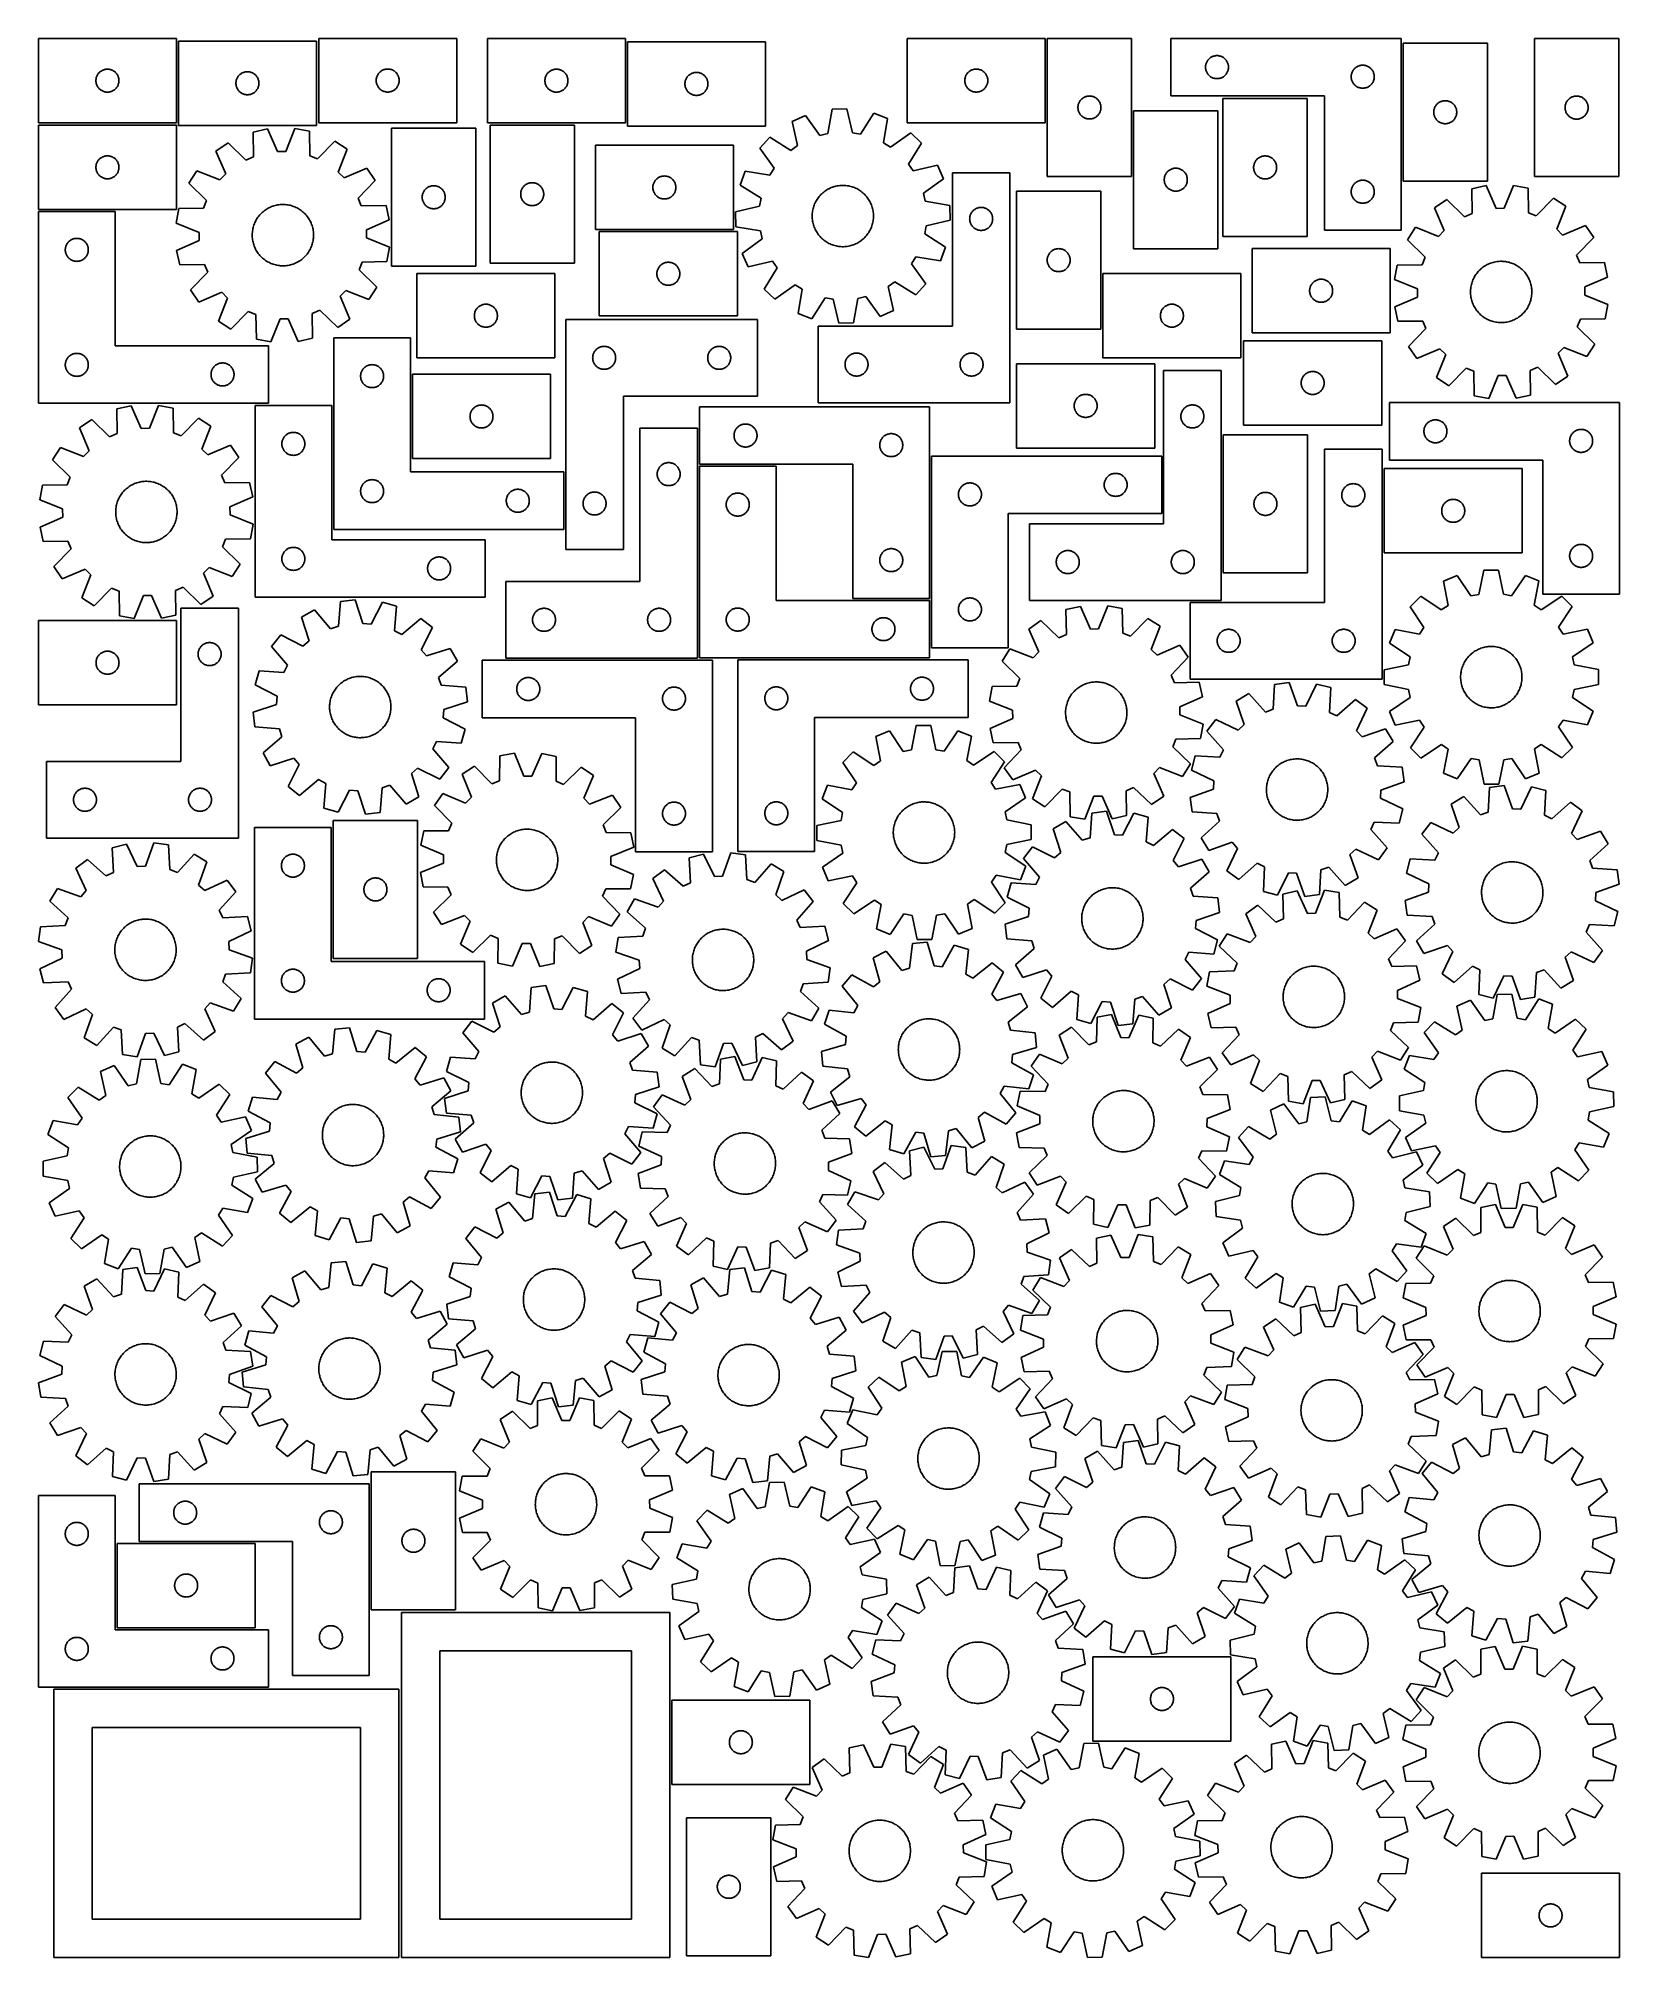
# Model space of a CAD drawing. Header units: millimetres. Extents: x 7 to 1243, y 7 to 1509.
import ezdxf

# ---------------------------------------------------------------- set-up
doc = ezdxf.new("R2010")
doc.units = ezdxf.units.MM
doc.layers.add('CUT', color=7, linetype='CONTINUOUS', true_color=0x000000)

msp = doc.modelspace()

# ---------------------------------------------------------------- linework, layer by layer
at = {"layer": 'CUT'}
for p, q in [((114.516934, 1508.547398), (6.516934, 1508.547398)), ((6.516934, 1508.547398), (6.516934, 1442.547398)), ((114.516934, 1442.547398), (114.516934, 1508.547398)), ((224.028655, 1506.499787), (116.028655, 1506.499787)), ((116.028655, 1506.499787), (116.028655, 1440.499787)), ((224.028655, 1440.499787), (224.028655, 1506.499787)), ((333.765408, 1508.611851), (225.765408, 1508.611851)), ((225.765408, 1508.611851), (225.765408, 1442.611851)), ((333.765408, 1442.611851), (333.765408, 1508.611851)), ((465.757657, 1508.535923), (357.757657, 1508.535923)), ((357.757657, 1508.535923), (357.757657, 1442.535923)), ((465.757657, 1442.535923), (465.757657, 1508.535923)), ((575.285611, 1505.986363), (467.285611, 1505.986363)), ((467.285611, 1505.986363), (467.285611, 1439.986363)), ((575.285611, 1439.986363), (575.285611, 1505.986363)), ((794.215878, 1508.598179), (686.215878, 1508.598179)), ((686.215878, 1508.598179), (686.215878, 1442.598179)), ((794.215878, 1442.598179), (794.215878, 1508.598179)), ((795.728662, 1508.532012), (795.728662, 1400.532012)), ((861.728662, 1508.532012), (795.728662, 1508.532012)), ((861.728662, 1400.532012), (861.728662, 1508.532012)), ((1072.522777, 1508.611363), (892.522777, 1508.611363)), ((892.522777, 1508.611363), (892.522777, 1463.611363)), ((1072.522777, 1358.611363), (1072.522777, 1508.611363)), ((1140.074293, 1504.821321), (1074.074293, 1504.821321)), ((1074.074293, 1504.821321), (1074.074293, 1396.821321)), ((1140.074293, 1396.821321), (1140.074293, 1504.821321)), ((1176.84377, 1508.436064), (1176.84377, 1400.436064)), ((1242.84377, 1508.436064), (1176.84377, 1508.436064)), ((1242.84377, 1400.436064), (1242.84377, 1508.436064)), ((919.542047, 1486.699991), (919.599774, 1487.286099)), ((919.599774, 1487.286099), (919.69571, 1487.867176)), ((919.69571, 1487.867176), (919.829445, 1488.440734)), ((919.829445, 1488.440734), (920.000406, 1489.004318)), ((920.000406, 1489.004318), (920.207862, 1489.555514)), ((920.207862, 1489.555514), (920.450923, 1490.091961)), ((920.450923, 1490.091961), (920.728549, 1490.611363)), ((920.728549, 1490.611363), (921.039551, 1491.111495)), ((921.039551, 1491.111495), (921.382597, 1491.590216)), ((921.382597, 1491.590216), (921.756219, 1492.045475)), ((921.756219, 1492.045475), (922.158816, 1492.475324)), ((922.158816, 1492.475324), (922.588665, 1492.877921)), ((922.588665, 1492.877921), (923.043924, 1493.251543)), ((923.043924, 1493.251543), (923.522645, 1493.59459)), ((923.522645, 1493.59459), (924.022777, 1493.905592)), ((924.022777, 1493.905592), (924.542179, 1494.183218)), ((924.542179, 1494.183218), (925.078626, 1494.426279)), ((925.078626, 1494.426279), (925.629822, 1494.633734)), ((925.629822, 1494.633734), (926.193406, 1494.804695)), ((926.193406, 1494.804695), (926.766964, 1494.938431)), ((926.766964, 1494.938431), (927.348042, 1495.034367)), ((927.348042, 1495.034367), (927.934149, 1495.092093)), ((927.934149, 1495.092093), (928.522777, 1495.111363)), ((928.522777, 1495.111363), (929.111406, 1495.092093)), ((929.111406, 1495.092093), (929.697513, 1495.034367)), ((929.697513, 1495.034367), (930.27859, 1494.938431)), ((930.27859, 1494.938431), (930.852149, 1494.804695)), ((930.852149, 1494.804695), (931.415733, 1494.633734)), ((931.415733, 1494.633734), (931.966928, 1494.426279)), ((931.966928, 1494.426279), (932.503376, 1494.183218)), ((932.503376, 1494.183218), (933.022777, 1493.905592)), ((933.022777, 1493.905592), (933.522909, 1493.59459)), ((933.522909, 1493.59459), (934.00163, 1493.251543)), ((934.00163, 1493.251543), (934.45689, 1492.877921)), ((934.45689, 1492.877921), (934.886738, 1492.475324)), ((934.886738, 1492.475324), (935.289336, 1492.045475)), ((935.289336, 1492.045475), (935.662957, 1491.590216)), ((935.662957, 1491.590216), (936.006004, 1491.111495)), ((936.006004, 1491.111495), (936.317006, 1490.611363)), ((936.317006, 1490.611363), (936.594632, 1490.091961)), ((936.594632, 1490.091961), (936.837693, 1489.555514)), ((936.837693, 1489.555514), (937.045149, 1489.004318)), ((937.045149, 1489.004318), (937.21611, 1488.440734)), ((937.21611, 1488.440734), (937.349845, 1487.867176)), ((937.349845, 1487.867176), (937.445781, 1487.286099)), ((937.445781, 1487.286099), (937.503508, 1486.699991)), ((1039.078626, 1486.926279), (1039.629822, 1487.133734)), ((1039.629822, 1487.133734), (1040.193406, 1487.304695)), ((1040.193406, 1487.304695), (1040.766964, 1487.438431)), ((1040.766964, 1487.438431), (1041.348042, 1487.534367)), ((1041.348042, 1487.534367), (1041.934149, 1487.592093)), ((1041.934149, 1487.592093), (1042.522777, 1487.611363)), ((1042.522777, 1487.611363), (1043.111406, 1487.592093)), ((1043.111406, 1487.592093), (1043.697513, 1487.534367)), ((1043.697513, 1487.534367), (1044.27859, 1487.438431)), ((1044.27859, 1487.438431), (1044.852149, 1487.304695)), ((1044.852149, 1487.304695), (1045.415733, 1487.133734)), ((1045.415733, 1487.133734), (1045.966928, 1486.926279)), ((51.516934, 1475.547398), (51.536204, 1476.136026)), ((51.536204, 1474.95877), (51.516934, 1475.547398)), ((51.536204, 1476.136026), (51.59393, 1476.722133)), ((51.59393, 1474.372662), (51.536204, 1474.95877)), ((51.59393, 1476.722133), (51.689867, 1477.303211)), ((51.689867, 1473.791585), (51.59393, 1474.372662)), ((51.689867, 1477.303211), (51.823602, 1477.876769)), ((51.823602, 1473.218026), (51.689867, 1473.791585)), ((51.823602, 1477.876769), (51.994563, 1478.440353)), ((51.994563, 1472.654443), (51.823602, 1473.218026)), ((51.994563, 1478.440353), (52.202018, 1478.991549)), ((52.202018, 1472.103247), (51.994563, 1472.654443)), ((52.202018, 1478.991549), (52.44508, 1479.527996)), ((52.44508, 1471.5668), (52.202018, 1472.103247)), ((52.44508, 1479.527996), (52.722706, 1480.047398)), ((52.722706, 1480.047398), (53.033708, 1480.54753)), ((53.033708, 1480.54753), (53.376754, 1481.026251)), ((53.376754, 1481.026251), (53.750376, 1481.48151)), ((53.750376, 1481.48151), (54.152973, 1481.911359)), ((54.152973, 1481.911359), (54.582822, 1482.313956)), ((54.582822, 1482.313956), (55.038081, 1482.687578)), ((55.038081, 1482.687578), (55.516802, 1483.030624)), ((55.516802, 1483.030624), (56.016934, 1483.341626)), ((56.016934, 1483.341626), (56.536336, 1483.619252)), ((56.536336, 1483.619252), (57.072783, 1483.862314)), ((57.072783, 1483.862314), (57.623979, 1484.069769)), ((57.623979, 1484.069769), (58.187563, 1484.24073)), ((58.187563, 1484.24073), (58.761121, 1484.374465)), ((58.761121, 1484.374465), (59.342198, 1484.470402)), ((59.342198, 1484.470402), (59.928306, 1484.528128)), ((59.928306, 1484.528128), (60.516934, 1484.547398)), ((60.516934, 1484.547398), (61.105562, 1484.528128)), ((61.105562, 1484.528128), (61.69167, 1484.470402)), ((61.69167, 1484.470402), (62.272747, 1484.374465)), ((62.272747, 1484.374465), (62.846306, 1484.24073)), ((62.846306, 1484.24073), (63.409889, 1484.069769)), ((63.409889, 1484.069769), (63.961085, 1483.862314)), ((63.961085, 1483.862314), (64.497532, 1483.619252)), ((64.497532, 1483.619252), (65.016934, 1483.341626)), ((65.016934, 1483.341626), (65.517066, 1483.030624)), ((65.517066, 1483.030624), (65.995787, 1482.687578)), ((65.995787, 1482.687578), (66.451047, 1482.313956)), ((66.451047, 1482.313956), (66.880895, 1481.911359)), ((66.880895, 1481.911359), (67.283492, 1481.48151)), ((67.283492, 1481.48151), (67.657114, 1481.026251)), ((67.657114, 1481.026251), (68.000161, 1480.54753)), ((68.000161, 1480.54753), (68.311163, 1480.047398)), ((68.311163, 1480.047398), (68.588789, 1479.527996)), ((68.588789, 1479.527996), (68.83185, 1478.991549)), ((68.83185, 1472.103247), (68.588789, 1471.5668)), ((68.83185, 1478.991549), (69.039305, 1478.440353)), ((69.039305, 1472.654443), (68.83185, 1472.103247)), ((69.039305, 1478.440353), (69.210267, 1477.876769)), ((69.210267, 1473.218026), (69.039305, 1472.654443)), ((69.210267, 1477.876769), (69.344002, 1477.303211)), ((69.344002, 1473.791585), (69.210267, 1473.218026)), ((69.344002, 1477.303211), (69.439938, 1476.722133)), ((69.439938, 1474.372662), (69.344002, 1473.791585)), ((69.439938, 1476.722133), (69.497665, 1476.136026)), ((69.497665, 1474.95877), (69.439938, 1474.372662)), ((69.497665, 1476.136026), (69.516934, 1475.547398)), ((69.516934, 1475.547398), (69.497665, 1474.95877)), ((161.028655, 1473.499787), (161.047924, 1474.088415)), ((161.047924, 1472.911159), (161.028655, 1473.499787)), ((161.047924, 1474.088415), (161.105651, 1474.674523)), ((161.105651, 1472.325052), (161.047924, 1472.911159)), ((161.105651, 1474.674523), (161.201587, 1475.2556)), ((161.201587, 1471.743974), (161.105651, 1472.325052)), ((161.201587, 1475.2556), (161.335322, 1475.829159)), ((161.335322, 1475.829159), (161.506284, 1476.392743)), ((161.506284, 1476.392743), (161.713739, 1476.943938)), ((161.713739, 1476.943938), (161.9568, 1477.480386)), ((161.9568, 1477.480386), (162.234426, 1477.999787)), ((162.234426, 1477.999787), (162.545428, 1478.499919)), ((162.545428, 1478.499919), (162.888475, 1478.97864)), ((162.888475, 1478.97864), (163.262097, 1479.4339)), ((163.262097, 1479.4339), (163.664694, 1479.863748)), ((163.664694, 1479.863748), (164.094542, 1480.266346)), ((164.094542, 1480.266346), (164.549802, 1480.639967)), ((164.549802, 1480.639967), (165.028523, 1480.983014)), ((165.028523, 1480.983014), (165.528655, 1481.294016)), ((165.528655, 1481.294016), (166.048057, 1481.571642)), ((166.048057, 1481.571642), (166.584504, 1481.814703)), ((166.584504, 1481.814703), (167.1357, 1482.022158)), ((167.1357, 1482.022158), (167.699283, 1482.19312)), ((167.699283, 1482.19312), (168.272842, 1482.326855)), ((168.272842, 1482.326855), (168.853919, 1482.422791)), ((168.853919, 1482.422791), (169.440027, 1482.480518)), ((169.440027, 1482.480518), (170.028655, 1482.499787)), ((170.028655, 1482.499787), (170.617283, 1482.480518)), ((170.617283, 1482.480518), (171.203391, 1482.422791)), ((171.203391, 1482.422791), (171.784468, 1482.326855)), ((171.784468, 1482.326855), (172.358026, 1482.19312)), ((172.358026, 1482.19312), (172.92161, 1482.022158)), ((172.92161, 1482.022158), (173.472806, 1481.814703)), ((173.472806, 1481.814703), (174.009253, 1481.571642)), ((174.009253, 1481.571642), (174.528655, 1481.294016)), ((174.528655, 1481.294016), (175.028787, 1480.983014)), ((175.028787, 1480.983014), (175.507508, 1480.639967)), ((175.507508, 1480.639967), (175.962767, 1480.266346)), ((175.962767, 1480.266346), (176.392616, 1479.863748)), ((176.392616, 1479.863748), (176.795213, 1479.4339)), ((176.795213, 1479.4339), (177.168835, 1478.97864)), ((177.168835, 1478.97864), (177.511881, 1478.499919)), ((177.511881, 1478.499919), (177.822883, 1477.999787)), ((177.822883, 1477.999787), (178.100509, 1477.480386)), ((178.100509, 1477.480386), (178.343571, 1476.943938)), ((178.343571, 1476.943938), (178.551026, 1476.392743)), ((178.551026, 1476.392743), (178.721987, 1475.829159)), ((178.721987, 1475.829159), (178.855722, 1475.2556)), ((178.855722, 1475.2556), (178.951659, 1474.674523)), ((178.951659, 1472.325052), (178.855722, 1471.743974)), ((178.951659, 1474.674523), (179.009385, 1474.088415)), ((179.009385, 1472.911159), (178.951659, 1472.325052)), ((179.009385, 1474.088415), (179.028655, 1473.499787)), ((179.028655, 1473.499787), (179.009385, 1472.911159)), ((270.765408, 1475.611851), (270.784678, 1476.200479)), ((270.784678, 1475.023223), (270.765408, 1475.611851)), ((270.784678, 1476.200479), (270.842405, 1476.786587)), ((270.842405, 1474.437115), (270.784678, 1475.023223)), ((270.842405, 1476.786587), (270.938341, 1477.367664)), ((270.938341, 1473.856038), (270.842405, 1474.437115)), ((270.938341, 1477.367664), (271.072076, 1477.941222)), ((271.072076, 1473.282479), (270.938341, 1473.856038)), ((271.072076, 1477.941222), (271.243037, 1478.504806)), ((271.243037, 1472.718896), (271.072076, 1473.282479)), ((271.243037, 1478.504806), (271.450493, 1479.056002)), ((271.450493, 1472.1677), (271.243037, 1472.718896)), ((271.450493, 1479.056002), (271.693554, 1479.592449)), ((271.693554, 1471.631253), (271.450493, 1472.1677)), ((271.693554, 1479.592449), (271.97118, 1480.111851)), ((271.97118, 1480.111851), (272.282182, 1480.611983)), ((272.282182, 1480.611983), (272.625228, 1481.090704)), ((272.625228, 1481.090704), (272.99885, 1481.545963)), ((272.99885, 1481.545963), (273.401447, 1481.975812)), ((273.401447, 1481.975812), (273.831296, 1482.378409)), ((273.831296, 1482.378409), (274.286555, 1482.752031)), ((274.286555, 1482.752031), (274.765276, 1483.095077)), ((274.765276, 1483.095077), (275.265408, 1483.40608)), ((275.265408, 1483.40608), (275.78481, 1483.683706)), ((275.78481, 1483.683706), (276.321257, 1483.926767)), ((276.321257, 1483.926767), (276.872453, 1484.134222)), ((276.872453, 1484.134222), (277.436037, 1484.305183)), ((277.436037, 1484.305183), (278.009595, 1484.438918)), ((278.009595, 1484.438918), (278.590673, 1484.534855)), ((278.590673, 1484.534855), (279.17678, 1484.592581)), ((279.17678, 1484.592581), (279.765408, 1484.611851)), ((279.765408, 1484.611851), (280.354036, 1484.592581)), ((280.354036, 1484.592581), (280.940144, 1484.534855)), ((280.940144, 1484.534855), (281.521221, 1484.438918)), ((281.521221, 1484.438918), (282.09478, 1484.305183)), ((282.09478, 1484.305183), (282.658364, 1484.134222)), ((282.658364, 1484.134222), (283.209559, 1483.926767)), ((283.209559, 1483.926767), (283.746007, 1483.683706)), ((283.746007, 1483.683706), (284.265408, 1483.40608)), ((284.265408, 1483.40608), (284.76554, 1483.095077)), ((284.76554, 1483.095077), (285.244261, 1482.752031)), ((285.244261, 1482.752031), (285.699521, 1482.378409)), ((285.699521, 1482.378409), (286.129369, 1481.975812)), ((286.129369, 1481.975812), (286.531967, 1481.545963)), ((286.531967, 1481.545963), (286.905588, 1481.090704)), ((286.905588, 1481.090704), (287.248635, 1480.611983)), ((287.248635, 1480.611983), (287.559637, 1480.111851)), ((287.559637, 1480.111851), (287.837263, 1479.592449)), ((287.837263, 1479.592449), (288.080324, 1479.056002)), ((288.080324, 1472.1677), (287.837263, 1471.631253)), ((288.080324, 1479.056002), (288.287779, 1478.504806)), ((288.287779, 1472.718896), (288.080324, 1472.1677)), ((288.287779, 1478.504806), (288.458741, 1477.941222)), ((288.458741, 1473.282479), (288.287779, 1472.718896)), ((288.458741, 1477.941222), (288.592476, 1477.367664)), ((288.592476, 1473.856038), (288.458741, 1473.282479)), ((288.592476, 1477.367664), (288.688412, 1476.786587)), ((288.688412, 1474.437115), (288.592476, 1473.856038)), ((288.688412, 1476.786587), (288.746139, 1476.200479)), ((288.746139, 1475.023223), (288.688412, 1474.437115)), ((288.746139, 1476.200479), (288.765408, 1475.611851)), ((288.765408, 1475.611851), (288.746139, 1475.023223)), ((402.757657, 1475.535923), (402.776927, 1476.124551)), ((402.776927, 1474.947295), (402.757657, 1475.535923)), ((402.776927, 1476.124551), (402.834653, 1476.710659)), ((402.834653, 1474.361187), (402.776927, 1474.947295)), ((402.834653, 1476.710659), (402.930589, 1477.291736)), ((402.930589, 1473.78011), (402.834653, 1474.361187)), ((402.930589, 1477.291736), (403.064324, 1477.865295)), ((403.064324, 1473.206552), (402.930589, 1473.78011)), ((403.064324, 1477.865295), (403.235286, 1478.428878)), ((403.235286, 1472.642968), (403.064324, 1473.206552)), ((403.235286, 1478.428878), (403.442741, 1478.980074)), ((403.442741, 1472.091772), (403.235286, 1472.642968)), ((403.442741, 1478.980074), (403.685802, 1479.516521)), ((403.685802, 1471.555325), (403.442741, 1472.091772)), ((403.685802, 1479.516521), (403.963428, 1480.035923)), ((403.963428, 1480.035923), (404.27443, 1480.536055)), ((404.27443, 1480.536055), (404.617477, 1481.014776)), ((404.617477, 1481.014776), (404.991099, 1481.470035)), ((404.991099, 1481.470035), (405.393696, 1481.899884)), ((405.393696, 1481.899884), (405.823545, 1482.302481)), ((405.823545, 1482.302481), (406.278804, 1482.676103)), ((406.278804, 1482.676103), (406.757525, 1483.01915)), ((406.757525, 1483.01915), (407.257657, 1483.330152)), ((407.257657, 1483.330152), (407.777059, 1483.607778)), ((407.777059, 1483.607778), (408.313506, 1483.850839)), ((408.313506, 1483.850839), (408.864702, 1484.058294)), ((408.864702, 1484.058294), (409.428285, 1484.229256)), ((409.428285, 1484.229256), (410.001844, 1484.362991)), ((410.001844, 1484.362991), (410.582921, 1484.458927)), ((410.582921, 1484.458927), (411.169029, 1484.516653)), ((411.169029, 1484.516653), (411.757657, 1484.535923)), ((411.757657, 1484.535923), (412.346285, 1484.516653)), ((412.346285, 1484.516653), (412.932393, 1484.458927)), ((412.932393, 1484.458927), (413.51347, 1484.362991)), ((413.51347, 1484.362991), (414.087028, 1484.229256)), ((414.087028, 1484.229256), (414.650612, 1484.058294)), ((414.650612, 1484.058294), (415.201808, 1483.850839)), ((415.201808, 1483.850839), (415.738255, 1483.607778)), ((415.738255, 1483.607778), (416.257657, 1483.330152)), ((416.257657, 1483.330152), (416.757789, 1483.01915)), ((416.757789, 1483.01915), (417.23651, 1482.676103)), ((417.23651, 1482.676103), (417.691769, 1482.302481)), ((417.691769, 1482.302481), (418.121618, 1481.899884)), ((418.121618, 1481.899884), (418.524215, 1481.470035)), ((418.524215, 1481.470035), (418.897837, 1481.014776)), ((418.897837, 1481.014776), (419.240883, 1480.536055)), ((419.240883, 1480.536055), (419.551886, 1480.035923)), ((419.551886, 1480.035923), (419.829512, 1479.516521)), ((419.829512, 1479.516521), (420.072573, 1478.980074)), ((420.072573, 1472.091772), (419.829512, 1471.555325)), ((420.072573, 1478.980074), (420.280028, 1478.428878)), ((420.280028, 1472.642968), (420.072573, 1472.091772)), ((420.280028, 1478.428878), (420.450989, 1477.865295)), ((420.450989, 1473.206552), (420.280028, 1472.642968)), ((420.450989, 1477.865295), (420.584724, 1477.291736)), ((420.584724, 1473.78011), (420.450989, 1473.206552)), ((420.584724, 1477.291736), (420.680661, 1476.710659)), ((420.680661, 1474.361187), (420.584724, 1473.78011)), ((420.680661, 1476.710659), (420.738387, 1476.124551)), ((420.738387, 1474.947295), (420.680661, 1474.361187)), ((420.738387, 1476.124551), (420.757657, 1475.535923)), ((420.757657, 1475.535923), (420.738387, 1474.947295)), ((512.285611, 1472.986363), (512.304881, 1473.574991)), ((512.304881, 1472.397734), (512.285611, 1472.986363)), ((512.304881, 1473.574991), (512.362607, 1474.161098)), ((512.362607, 1471.811627), (512.304881, 1472.397734)), ((512.362607, 1474.161098), (512.458543, 1474.742176)), ((512.458543, 1474.742176), (512.592279, 1475.315734)), ((512.592279, 1475.315734), (512.76324, 1475.879318)), ((512.76324, 1475.879318), (512.970695, 1476.430513)), ((512.970695, 1476.430513), (513.213756, 1476.966961)), ((513.213756, 1476.966961), (513.491382, 1477.486363)), ((513.491382, 1477.486363), (513.802384, 1477.986495)), ((513.802384, 1477.986495), (514.145431, 1478.465215)), ((514.145431, 1478.465215), (514.519053, 1478.920475)), ((514.519053, 1478.920475), (514.92165, 1479.350324)), ((514.92165, 1479.350324), (515.351499, 1479.752921)), ((515.351499, 1479.752921), (515.806758, 1480.126543)), ((515.806758, 1480.126543), (516.285479, 1480.469589)), ((516.285479, 1480.469589), (516.785611, 1480.780591)), ((516.785611, 1480.780591), (517.305013, 1481.058217)), ((517.305013, 1481.058217), (517.84146, 1481.301278)), ((517.84146, 1481.301278), (518.392656, 1481.508734)), ((518.392656, 1481.508734), (518.95624, 1481.679695)), ((518.95624, 1481.679695), (519.529798, 1481.81343)), ((519.529798, 1481.81343), (520.110875, 1481.909366)), ((520.110875, 1481.909366), (520.696983, 1481.967093)), ((520.696983, 1481.967093), (521.285611, 1481.986363)), ((521.285611, 1481.986363), (521.874239, 1481.967093)), ((521.874239, 1481.967093), (522.460347, 1481.909366)), ((522.460347, 1481.909366), (523.041424, 1481.81343)), ((523.041424, 1481.81343), (523.614982, 1481.679695)), ((523.614982, 1481.679695), (524.178566, 1481.508734)), ((524.178566, 1481.508734), (524.729762, 1481.301278)), ((524.729762, 1481.301278), (525.266209, 1481.058217)), ((525.266209, 1481.058217), (525.785611, 1480.780591)), ((525.785611, 1480.780591), (526.285743, 1480.469589)), ((526.285743, 1480.469589), (526.764464, 1480.126543)), ((526.764464, 1480.126543), (527.219723, 1479.752921)), ((527.219723, 1479.752921), (527.649572, 1479.350324)), ((527.649572, 1479.350324), (528.052169, 1478.920475)), ((528.052169, 1478.920475), (528.425791, 1478.465215)), ((528.425791, 1478.465215), (528.768837, 1477.986495)), ((528.768837, 1477.986495), (529.07984, 1477.486363)), ((529.07984, 1477.486363), (529.357466, 1476.966961)), ((529.357466, 1476.966961), (529.600527, 1476.430513)), ((529.600527, 1476.430513), (529.807982, 1475.879318)), ((529.807982, 1475.879318), (529.978943, 1475.315734)), ((529.978943, 1475.315734), (530.112678, 1474.742176)), ((530.112678, 1474.742176), (530.208615, 1474.161098)), ((530.208615, 1474.161098), (530.266341, 1473.574991)), ((530.266341, 1472.397734), (530.208615, 1471.811627)), ((530.266341, 1473.574991), (530.285611, 1472.986363)), ((530.285611, 1472.986363), (530.266341, 1472.397734)), ((731.215878, 1475.598179), (731.235148, 1476.186807)), ((731.235148, 1475.009551), (731.215878, 1475.598179)), ((731.235148, 1476.186807), (731.292875, 1476.772915)), ((731.292875, 1474.423443), (731.235148, 1475.009551)), ((731.292875, 1476.772915), (731.388811, 1477.353992)), ((731.388811, 1473.842366), (731.292875, 1474.423443)), ((731.388811, 1477.353992), (731.522546, 1477.92755)), ((731.522546, 1473.268808), (731.388811, 1473.842366)), ((731.522546, 1477.92755), (731.693507, 1478.491134)), ((731.693507, 1472.705224), (731.522546, 1473.268808)), ((731.693507, 1478.491134), (731.900963, 1479.04233)), ((731.900963, 1472.154028), (731.693507, 1472.705224)), ((731.900963, 1479.04233), (732.144024, 1479.578777)), ((732.144024, 1471.617581), (731.900963, 1472.154028)), ((732.144024, 1479.578777), (732.42165, 1480.098179)), ((732.42165, 1480.098179), (732.732652, 1480.598311)), ((732.732652, 1480.598311), (733.075698, 1481.077032)), ((733.075698, 1481.077032), (733.44932, 1481.532291)), ((733.44932, 1481.532291), (733.851917, 1481.96214)), ((733.851917, 1481.96214), (734.281766, 1482.364737)), ((734.281766, 1482.364737), (734.737025, 1482.738359)), ((734.737025, 1482.738359), (735.215746, 1483.081406)), ((735.215746, 1483.081406), (735.715878, 1483.392408)), ((735.715878, 1483.392408), (736.23528, 1483.670034)), ((736.23528, 1483.670034), (736.771727, 1483.913095)), ((736.771727, 1483.913095), (737.322923, 1484.12055)), ((737.322923, 1484.12055), (737.886507, 1484.291511)), ((737.886507, 1484.291511), (738.460065, 1484.425247)), ((738.460065, 1484.425247), (739.041143, 1484.521183)), ((739.041143, 1484.521183), (739.62725, 1484.578909)), ((739.62725, 1484.578909), (740.215878, 1484.598179)), ((740.215878, 1484.598179), (740.804506, 1484.578909)), ((740.804506, 1484.578909), (741.390614, 1484.521183)), ((741.390614, 1484.521183), (741.971691, 1484.425247)), ((741.971691, 1484.425247), (742.54525, 1484.291511)), ((742.54525, 1484.291511), (743.108833, 1484.12055)), ((743.108833, 1484.12055), (743.660029, 1483.913095)), ((743.660029, 1483.913095), (744.196477, 1483.670034)), ((744.196477, 1483.670034), (744.715878, 1483.392408)), ((744.715878, 1483.392408), (745.21601, 1483.081406)), ((745.21601, 1483.081406), (745.694731, 1482.738359)), ((745.694731, 1482.738359), (746.149991, 1482.364737)), ((746.149991, 1482.364737), (746.579839, 1481.96214)), ((746.579839, 1481.96214), (746.982437, 1481.532291)), ((746.982437, 1481.532291), (747.356058, 1481.077032)), ((747.356058, 1481.077032), (747.699105, 1480.598311)), ((747.699105, 1480.598311), (748.010107, 1480.098179)), ((748.010107, 1480.098179), (748.287733, 1479.578777)), ((748.287733, 1479.578777), (748.530794, 1479.04233)), ((748.530794, 1472.154028), (748.287733, 1471.617581)), ((748.530794, 1479.04233), (748.738249, 1478.491134)), ((748.738249, 1472.705224), (748.530794, 1472.154028)), ((748.738249, 1478.491134), (748.909211, 1477.92755)), ((748.909211, 1473.268808), (748.738249, 1472.705224)), ((748.909211, 1477.92755), (749.042946, 1477.353992)), ((749.042946, 1473.842366), (748.909211, 1473.268808)), ((749.042946, 1477.353992), (749.138882, 1476.772915)), ((749.138882, 1474.423443), (749.042946, 1473.842366)), ((749.138882, 1476.772915), (749.196609, 1476.186807)), ((749.196609, 1475.009551), (749.138882, 1474.423443)), ((749.196609, 1476.186807), (749.215878, 1475.598179)), ((749.215878, 1475.598179), (749.196609, 1475.009551)), ((919.522777, 1486.111363), (919.542047, 1486.699991)), ((919.542047, 1485.522735), (919.522777, 1486.111363)), ((919.599774, 1484.936627), (919.542047, 1485.522735)), ((919.69571, 1484.35555), (919.599774, 1484.936627)), ((919.829445, 1483.781992), (919.69571, 1484.35555)), ((920.000406, 1483.218408), (919.829445, 1483.781992)), ((920.207862, 1482.667212), (920.000406, 1483.218408)), ((920.450923, 1482.130765), (920.207862, 1482.667212)), ((920.728549, 1481.611363), (920.450923, 1482.130765)), ((921.039551, 1481.111231), (920.728549, 1481.611363)), ((921.382597, 1480.63251), (921.039551, 1481.111231)), ((921.756219, 1480.177251), (921.382597, 1480.63251)), ((922.158816, 1479.747402), (921.756219, 1480.177251)), ((922.588665, 1479.344805), (922.158816, 1479.747402)), ((923.043924, 1478.971183), (922.588665, 1479.344805)), ((923.522645, 1478.628137), (923.043924, 1478.971183)), ((924.022777, 1478.317134), (923.522645, 1478.628137)), ((924.542179, 1478.039508), (924.022777, 1478.317134)), ((925.078626, 1477.796447), (924.542179, 1478.039508)), ((925.629822, 1477.588992), (925.078626, 1477.796447)), ((926.193406, 1477.418031), (925.629822, 1477.588992)), ((926.766964, 1477.284296), (926.193406, 1477.418031)), ((927.348042, 1477.188359), (926.766964, 1477.284296)), ((927.934149, 1477.130633), (927.348042, 1477.188359)), ((928.522777, 1477.111363), (927.934149, 1477.130633)), ((929.111406, 1477.130633), (928.522777, 1477.111363)), ((929.697513, 1477.188359), (929.111406, 1477.130633)), ((930.27859, 1477.284296), (929.697513, 1477.188359)), ((930.852149, 1477.418031), (930.27859, 1477.284296)), ((931.415733, 1477.588992), (930.852149, 1477.418031)), ((931.966928, 1477.796447), (931.415733, 1477.588992)), ((932.503376, 1478.039508), (931.966928, 1477.796447)), ((933.022777, 1478.317134), (932.503376, 1478.039508)), ((933.522909, 1478.628137), (933.022777, 1478.317134)), ((934.00163, 1478.971183), (933.522909, 1478.628137)), ((934.45689, 1479.344805), (934.00163, 1478.971183)), ((934.886738, 1479.747402), (934.45689, 1479.344805)), ((935.289336, 1480.177251), (934.886738, 1479.747402)), ((935.662957, 1480.63251), (935.289336, 1480.177251)), ((936.006004, 1481.111231), (935.662957, 1480.63251)), ((936.317006, 1481.611363), (936.006004, 1481.111231)), ((936.594632, 1482.130765), (936.317006, 1481.611363)), ((936.837693, 1482.667212), (936.594632, 1482.130765)), ((937.045149, 1483.218408), (936.837693, 1482.667212)), ((937.21611, 1483.781992), (937.045149, 1483.218408)), ((937.349845, 1484.35555), (937.21611, 1483.781992)), ((937.445781, 1484.936627), (937.349845, 1484.35555)), ((937.503508, 1485.522735), (937.445781, 1484.936627)), ((937.503508, 1486.699991), (937.522777, 1486.111363)), ((937.522777, 1486.111363), (937.503508, 1485.522735)), ((1033.522777, 1478.611363), (1033.542047, 1479.199991)), ((1033.542047, 1478.022735), (1033.522777, 1478.611363)), ((1033.542047, 1479.199991), (1033.599774, 1479.786099)), ((1033.599774, 1477.436627), (1033.542047, 1478.022735)), ((1033.599774, 1479.786099), (1033.69571, 1480.367176)), ((1033.69571, 1476.85555), (1033.599774, 1477.436627)), ((1033.69571, 1480.367176), (1033.829445, 1480.940734)), ((1033.829445, 1476.281992), (1033.69571, 1476.85555)), ((1033.829445, 1480.940734), (1034.000406, 1481.504318)), ((1034.000406, 1475.718408), (1033.829445, 1476.281992)), ((1034.000406, 1481.504318), (1034.207862, 1482.055514)), ((1034.207862, 1475.167212), (1034.000406, 1475.718408)), ((1034.207862, 1482.055514), (1034.450923, 1482.591961)), ((1034.450923, 1474.630765), (1034.207862, 1475.167212)), ((1034.450923, 1482.591961), (1034.728549, 1483.111363)), ((1034.728549, 1474.111363), (1034.450923, 1474.630765)), ((1034.728549, 1483.111363), (1035.039551, 1483.611495)), ((1035.039551, 1473.611231), (1034.728549, 1474.111363)), ((1035.039551, 1483.611495), (1035.382597, 1484.090216)), ((1035.382597, 1473.13251), (1035.039551, 1473.611231)), ((1035.382597, 1484.090216), (1035.756219, 1484.545475)), ((1035.756219, 1472.677251), (1035.382597, 1473.13251)), ((1035.756219, 1484.545475), (1036.158816, 1484.975324)), ((1036.158816, 1472.247402), (1035.756219, 1472.677251)), ((1036.158816, 1484.975324), (1036.588665, 1485.377921)), ((1036.588665, 1471.844805), (1036.158816, 1472.247402)), ((1036.588665, 1485.377921), (1037.043924, 1485.751543)), ((1037.043924, 1485.751543), (1037.522645, 1486.09459)), ((1037.522645, 1486.09459), (1038.022777, 1486.405592)), ((1038.022777, 1486.405592), (1038.542179, 1486.683218)), ((1038.542179, 1486.683218), (1039.078626, 1486.926279)), ((1045.966928, 1486.926279), (1046.503376, 1486.683218)), ((1046.503376, 1486.683218), (1047.022777, 1486.405592)), ((1047.022777, 1486.405592), (1047.522909, 1486.09459)), ((1047.522909, 1486.09459), (1048.00163, 1485.751543)), ((1048.00163, 1485.751543), (1048.45689, 1485.377921)), ((1048.45689, 1485.377921), (1048.886738, 1484.975324)), ((1048.886738, 1472.247402), (1048.45689, 1471.844805)), ((1048.886738, 1484.975324), (1049.289336, 1484.545475)), ((1049.289336, 1472.677251), (1048.886738, 1472.247402)), ((1049.289336, 1484.545475), (1049.662957, 1484.090216)), ((1049.662957, 1473.13251), (1049.289336, 1472.677251)), ((1049.662957, 1484.090216), (1050.006004, 1483.611495)), ((1050.006004, 1473.611231), (1049.662957, 1473.13251)), ((1050.006004, 1483.611495), (1050.317006, 1483.111363)), ((1050.317006, 1474.111363), (1050.006004, 1473.611231)), ((1050.317006, 1483.111363), (1050.594632, 1482.591961)), ((1050.594632, 1474.630765), (1050.317006, 1474.111363)), ((1050.594632, 1482.591961), (1050.837693, 1482.055514)), ((1050.837693, 1475.167212), (1050.594632, 1474.630765)), ((1050.837693, 1482.055514), (1051.045149, 1481.504318)), ((1051.045149, 1475.718408), (1050.837693, 1475.167212)), ((1051.045149, 1481.504318), (1051.21611, 1480.940734)), ((1051.21611, 1476.281992), (1051.045149, 1475.718408)), ((1051.21611, 1480.940734), (1051.349845, 1480.367176)), ((1051.349845, 1476.85555), (1051.21611, 1476.281992)), ((1051.349845, 1480.367176), (1051.445781, 1479.786099)), ((1051.445781, 1477.436627), (1051.349845, 1476.85555)), ((1051.445781, 1479.786099), (1051.503508, 1479.199991)), ((1051.503508, 1478.022735), (1051.445781, 1477.436627)), ((1051.503508, 1479.199991), (1051.522777, 1478.611363)), ((1051.522777, 1478.611363), (1051.503508, 1478.022735)), ((52.722706, 1471.047398), (52.44508, 1471.5668)), ((53.033708, 1470.547266), (52.722706, 1471.047398)), ((53.376754, 1470.068545), (53.033708, 1470.547266)), ((53.750376, 1469.613285), (53.376754, 1470.068545)), ((54.152973, 1469.183437), (53.750376, 1469.613285)), ((54.582822, 1468.780839), (54.152973, 1469.183437)), ((55.038081, 1468.407218), (54.582822, 1468.780839)), ((55.516802, 1468.064171), (55.038081, 1468.407218)), ((56.016934, 1467.753169), (55.516802, 1468.064171)), ((56.536336, 1467.475543), (56.016934, 1467.753169)), ((57.072783, 1467.232482), (56.536336, 1467.475543)), ((57.623979, 1467.025027), (57.072783, 1467.232482)), ((58.187563, 1466.854065), (57.623979, 1467.025027)), ((58.761121, 1466.72033), (58.187563, 1466.854065)), ((59.342198, 1466.624394), (58.761121, 1466.72033)), ((59.928306, 1466.566667), (59.342198, 1466.624394)), ((60.516934, 1466.547398), (59.928306, 1466.566667)), ((61.105562, 1466.566667), (60.516934, 1466.547398)), ((61.69167, 1466.624394), (61.105562, 1466.566667)), ((62.272747, 1466.72033), (61.69167, 1466.624394)), ((62.846306, 1466.854065), (62.272747, 1466.72033)), ((63.409889, 1467.025027), (62.846306, 1466.854065)), ((63.961085, 1467.232482), (63.409889, 1467.025027)), ((64.497532, 1467.475543), (63.961085, 1467.232482)), ((65.016934, 1467.753169), (64.497532, 1467.475543)), ((65.517066, 1468.064171), (65.016934, 1467.753169)), ((65.995787, 1468.407218), (65.517066, 1468.064171)), ((66.451047, 1468.780839), (65.995787, 1468.407218)), ((66.880895, 1469.183437), (66.451047, 1468.780839)), ((67.283492, 1469.613285), (66.880895, 1469.183437)), ((67.657114, 1470.068545), (67.283492, 1469.613285)), ((68.000161, 1470.547266), (67.657114, 1470.068545)), ((68.311163, 1471.047398), (68.000161, 1470.547266)), ((68.588789, 1471.5668), (68.311163, 1471.047398)), ((161.335322, 1471.170416), (161.201587, 1471.743974)), ((161.506284, 1470.606832), (161.335322, 1471.170416)), ((161.713739, 1470.055636), (161.506284, 1470.606832)), ((161.9568, 1469.519189), (161.713739, 1470.055636)), ((162.234426, 1468.999787), (161.9568, 1469.519189)), ((162.545428, 1468.499655), (162.234426, 1468.999787)), ((162.888475, 1468.020934), (162.545428, 1468.499655)), ((163.262097, 1467.565675), (162.888475, 1468.020934)), ((163.664694, 1467.135826), (163.262097, 1467.565675)), ((164.094542, 1466.733229), (163.664694, 1467.135826)), ((164.549802, 1466.359607), (164.094542, 1466.733229)), ((165.028523, 1466.016561), (164.549802, 1466.359607)), ((165.528655, 1465.705559), (165.028523, 1466.016561)), ((166.048057, 1465.427933), (165.528655, 1465.705559)), ((166.584504, 1465.184872), (166.048057, 1465.427933)), ((167.1357, 1464.977416), (166.584504, 1465.184872)), ((167.699283, 1464.806455), (167.1357, 1464.977416)), ((168.272842, 1464.67272), (167.699283, 1464.806455)), ((168.853919, 1464.576784), (168.272842, 1464.67272)), ((169.440027, 1464.519057), (168.853919, 1464.576784)), ((170.028655, 1464.499787), (169.440027, 1464.519057)), ((170.617283, 1464.519057), (170.028655, 1464.499787)), ((171.203391, 1464.576784), (170.617283, 1464.519057)), ((171.784468, 1464.67272), (171.203391, 1464.576784)), ((172.358026, 1464.806455), (171.784468, 1464.67272)), ((172.92161, 1464.977416), (172.358026, 1464.806455)), ((173.472806, 1465.184872), (172.92161, 1464.977416)), ((174.009253, 1465.427933), (173.472806, 1465.184872)), ((174.528655, 1465.705559), (174.009253, 1465.427933)), ((175.028787, 1466.016561), (174.528655, 1465.705559)), ((175.507508, 1466.359607), (175.028787, 1466.016561)), ((175.962767, 1466.733229), (175.507508, 1466.359607)), ((176.392616, 1467.135826), (175.962767, 1466.733229)), ((176.795213, 1467.565675), (176.392616, 1467.135826)), ((177.168835, 1468.020934), (176.795213, 1467.565675)), ((177.511881, 1468.499655), (177.168835, 1468.020934)), ((177.822883, 1468.999787), (177.511881, 1468.499655)), ((178.100509, 1469.519189), (177.822883, 1468.999787)), ((178.343571, 1470.055636), (178.100509, 1469.519189)), ((178.551026, 1470.606832), (178.343571, 1470.055636)), ((178.721987, 1471.170416), (178.551026, 1470.606832)), ((178.855722, 1471.743974), (178.721987, 1471.170416)), ((271.97118, 1471.111851), (271.693554, 1471.631253)), ((272.282182, 1470.611719), (271.97118, 1471.111851)), ((272.625228, 1470.132998), (272.282182, 1470.611719)), ((272.99885, 1469.677739), (272.625228, 1470.132998)), ((273.401447, 1469.24789), (272.99885, 1469.677739)), ((273.831296, 1468.845293), (273.401447, 1469.24789)), ((274.286555, 1468.471671), (273.831296, 1468.845293)), ((274.765276, 1468.128624), (274.286555, 1468.471671)), ((275.265408, 1467.817622), (274.765276, 1468.128624)), ((275.78481, 1467.539996), (275.265408, 1467.817622)), ((276.321257, 1467.296935), (275.78481, 1467.539996)), ((276.872453, 1467.08948), (276.321257, 1467.296935)), ((277.436037, 1466.918518), (276.872453, 1467.08948)), ((278.009595, 1466.784783), (277.436037, 1466.918518)), ((278.590673, 1466.688847), (278.009595, 1466.784783)), ((279.17678, 1466.631121), (278.590673, 1466.688847)), ((279.765408, 1466.611851), (279.17678, 1466.631121)), ((280.354036, 1466.631121), (279.765408, 1466.611851)), ((280.940144, 1466.688847), (280.354036, 1466.631121)), ((281.521221, 1466.784783), (280.940144, 1466.688847)), ((282.09478, 1466.918518), (281.521221, 1466.784783)), ((282.658364, 1467.08948), (282.09478, 1466.918518)), ((283.209559, 1467.296935), (282.658364, 1467.08948)), ((283.746007, 1467.539996), (283.209559, 1467.296935)), ((284.265408, 1467.817622), (283.746007, 1467.539996)), ((284.76554, 1468.128624), (284.265408, 1467.817622)), ((285.244261, 1468.471671), (284.76554, 1468.128624)), ((285.699521, 1468.845293), (285.244261, 1468.471671)), ((286.129369, 1469.24789), (285.699521, 1468.845293)), ((286.531967, 1469.677739), (286.129369, 1469.24789)), ((286.905588, 1470.132998), (286.531967, 1469.677739)), ((287.248635, 1470.611719), (286.905588, 1470.132998)), ((287.559637, 1471.111851), (287.248635, 1470.611719)), ((287.837263, 1471.631253), (287.559637, 1471.111851)), ((403.963428, 1471.035923), (403.685802, 1471.555325)), ((404.27443, 1470.535791), (403.963428, 1471.035923)), ((404.617477, 1470.05707), (404.27443, 1470.535791)), ((404.991099, 1469.601811), (404.617477, 1470.05707)), ((405.393696, 1469.171962), (404.991099, 1469.601811)), ((405.823545, 1468.769365), (405.393696, 1469.171962)), ((406.278804, 1468.395743), (405.823545, 1468.769365)), ((406.757525, 1468.052697), (406.278804, 1468.395743)), ((407.257657, 1467.741695), (406.757525, 1468.052697)), ((407.777059, 1467.464068), (407.257657, 1467.741695)), ((408.313506, 1467.221007), (407.777059, 1467.464068)), ((408.864702, 1467.013552), (408.313506, 1467.221007)), ((409.428285, 1466.842591), (408.864702, 1467.013552)), ((410.001844, 1466.708856), (409.428285, 1466.842591)), ((410.582921, 1466.612919), (410.001844, 1466.708856)), ((411.169029, 1466.555193), (410.582921, 1466.612919)), ((411.757657, 1466.535923), (411.169029, 1466.555193)), ((412.346285, 1466.555193), (411.757657, 1466.535923)), ((412.932393, 1466.612919), (412.346285, 1466.555193)), ((413.51347, 1466.708856), (412.932393, 1466.612919)), ((414.087028, 1466.842591), (413.51347, 1466.708856)), ((414.650612, 1467.013552), (414.087028, 1466.842591)), ((415.201808, 1467.221007), (414.650612, 1467.013552)), ((415.738255, 1467.464068), (415.201808, 1467.221007)), ((416.257657, 1467.741695), (415.738255, 1467.464068)), ((416.757789, 1468.052697), (416.257657, 1467.741695)), ((417.23651, 1468.395743), (416.757789, 1468.052697)), ((417.691769, 1468.769365), (417.23651, 1468.395743)), ((418.121618, 1469.171962), (417.691769, 1468.769365)), ((418.524215, 1469.601811), (418.121618, 1469.171962)), ((418.897837, 1470.05707), (418.524215, 1469.601811)), ((419.240883, 1470.535791), (418.897837, 1470.05707)), ((419.551886, 1471.035923), (419.240883, 1470.535791)), ((419.829512, 1471.555325), (419.551886, 1471.035923)), ((512.458543, 1471.23055), (512.362607, 1471.811627)), ((512.592279, 1470.656991), (512.458543, 1471.23055)), ((512.76324, 1470.093407), (512.592279, 1470.656991)), ((512.970695, 1469.542212), (512.76324, 1470.093407)), ((513.213756, 1469.005764), (512.970695, 1469.542212)), ((513.491382, 1468.486363), (513.213756, 1469.005764)), ((513.802384, 1467.986231), (513.491382, 1468.486363)), ((514.145431, 1467.50751), (513.802384, 1467.986231)), ((514.519053, 1467.05225), (514.145431, 1467.50751)), ((514.92165, 1466.622402), (514.519053, 1467.05225)), ((515.351499, 1466.219804), (514.92165, 1466.622402)), ((515.806758, 1465.846183), (515.351499, 1466.219804)), ((516.285479, 1465.503136), (515.806758, 1465.846183)), ((516.785611, 1465.192134), (516.285479, 1465.503136)), ((517.305013, 1464.914508), (516.785611, 1465.192134)), ((517.84146, 1464.671447), (517.305013, 1464.914508)), ((518.392656, 1464.463991), (517.84146, 1464.671447)), ((518.95624, 1464.29303), (518.392656, 1464.463991)), ((519.529798, 1464.159295), (518.95624, 1464.29303)), ((520.110875, 1464.063359), (519.529798, 1464.159295)), ((520.696983, 1464.005632), (520.110875, 1464.063359)), ((521.285611, 1463.986363), (520.696983, 1464.005632)), ((521.874239, 1464.005632), (521.285611, 1463.986363)), ((522.460347, 1464.063359), (521.874239, 1464.005632)), ((523.041424, 1464.159295), (522.460347, 1464.063359)), ((523.614982, 1464.29303), (523.041424, 1464.159295)), ((524.178566, 1464.463991), (523.614982, 1464.29303)), ((524.729762, 1464.671447), (524.178566, 1464.463991)), ((525.266209, 1464.914508), (524.729762, 1464.671447)), ((525.785611, 1465.192134), (525.266209, 1464.914508)), ((526.285743, 1465.503136), (525.785611, 1465.192134)), ((526.764464, 1465.846183), (526.285743, 1465.503136)), ((527.219723, 1466.219804), (526.764464, 1465.846183)), ((527.649572, 1466.622402), (527.219723, 1466.219804)), ((528.052169, 1467.05225), (527.649572, 1466.622402)), ((528.425791, 1467.50751), (528.052169, 1467.05225)), ((528.768837, 1467.986231), (528.425791, 1467.50751)), ((529.07984, 1468.486363), (528.768837, 1467.986231)), ((529.357466, 1469.005764), (529.07984, 1468.486363)), ((529.600527, 1469.542212), (529.357466, 1469.005764)), ((529.807982, 1470.093407), (529.600527, 1469.542212)), ((529.978943, 1470.656991), (529.807982, 1470.093407)), ((530.112678, 1471.23055), (529.978943, 1470.656991)), ((530.208615, 1471.811627), (530.112678, 1471.23055)), ((732.42165, 1471.098179), (732.144024, 1471.617581)), ((732.732652, 1470.598047), (732.42165, 1471.098179)), ((733.075698, 1470.119326), (732.732652, 1470.598047)), ((733.44932, 1469.664067), (733.075698, 1470.119326)), ((733.851917, 1469.234218), (733.44932, 1469.664067)), ((734.281766, 1468.831621), (733.851917, 1469.234218)), ((734.737025, 1468.457999), (734.281766, 1468.831621)), ((735.215746, 1468.114952), (734.737025, 1468.457999)), ((735.715878, 1467.80395), (735.215746, 1468.114952)), ((736.23528, 1467.526324), (735.715878, 1467.80395)), ((736.771727, 1467.283263), (736.23528, 1467.526324)), ((737.322923, 1467.075808), (736.771727, 1467.283263)), ((737.886507, 1466.904847), (737.322923, 1467.075808)), ((738.460065, 1466.771111), (737.886507, 1466.904847)), ((739.041143, 1466.675175), (738.460065, 1466.771111)), ((739.62725, 1466.617449), (739.041143, 1466.675175)), ((740.215878, 1466.598179), (739.62725, 1466.617449)), ((740.804506, 1466.617449), (740.215878, 1466.598179)), ((741.390614, 1466.675175), (740.804506, 1466.617449)), ((741.971691, 1466.771111), (741.390614, 1466.675175)), ((742.54525, 1466.904847), (741.971691, 1466.771111)), ((743.108833, 1467.075808), (742.54525, 1466.904847)), ((743.660029, 1467.283263), (743.108833, 1467.075808)), ((744.196477, 1467.526324), (743.660029, 1467.283263)), ((744.715878, 1467.80395), (744.196477, 1467.526324)), ((745.21601, 1468.114952), (744.715878, 1467.80395)), ((745.694731, 1468.457999), (745.21601, 1468.114952)), ((746.149991, 1468.831621), (745.694731, 1468.457999)), ((746.579839, 1469.234218), (746.149991, 1468.831621)), ((746.982437, 1469.664067), (746.579839, 1469.234218)), ((747.356058, 1470.119326), (746.982437, 1469.664067)), ((747.699105, 1470.598047), (747.356058, 1470.119326)), ((748.010107, 1471.098179), (747.699105, 1470.598047)), ((748.287733, 1471.617581), (748.010107, 1471.098179)), ((820.035329, 1456.861383), (820.206291, 1457.424967)), ((820.206291, 1457.424967), (820.413746, 1457.976163)), ((820.413746, 1457.976163), (820.656807, 1458.51261)), ((820.656807, 1458.51261), (820.934433, 1459.032012)), ((820.934433, 1459.032012), (821.245435, 1459.532144)), ((821.245435, 1459.532144), (821.588482, 1460.010865)), ((821.588482, 1460.010865), (821.962104, 1460.466124)), ((821.962104, 1460.466124), (822.364701, 1460.895973)), ((822.364701, 1460.895973), (822.79455, 1461.29857)), ((822.79455, 1461.29857), (823.249809, 1461.672192)), ((823.249809, 1461.672192), (823.72853, 1462.015238)), ((823.72853, 1462.015238), (824.228662, 1462.32624)), ((824.228662, 1462.32624), (824.748064, 1462.603866)), ((824.748064, 1462.603866), (825.284511, 1462.846927)), ((825.284511, 1462.846927), (825.835707, 1463.054383)), ((825.835707, 1463.054383), (826.39929, 1463.225344)), ((826.39929, 1463.225344), (826.972849, 1463.359079)), ((826.972849, 1463.359079), (827.553926, 1463.455015)), ((827.553926, 1463.455015), (828.140034, 1463.512742)), ((828.140034, 1463.512742), (828.728662, 1463.532012)), ((828.728662, 1463.532012), (829.31729, 1463.512742)), ((829.31729, 1463.512742), (829.903398, 1463.455015)), ((829.903398, 1463.455015), (830.484475, 1463.359079)), ((830.484475, 1463.359079), (831.058033, 1463.225344)), ((831.058033, 1463.225344), (831.621617, 1463.054383)), ((831.621617, 1463.054383), (832.172813, 1462.846927)), ((832.172813, 1462.846927), (832.70926, 1462.603866)), ((832.70926, 1462.603866), (833.228662, 1462.32624)), ((833.228662, 1462.32624), (833.728794, 1462.015238)), ((833.728794, 1462.015238), (834.207515, 1461.672192)), ((834.207515, 1461.672192), (834.662774, 1461.29857)), ((834.662774, 1461.29857), (835.092623, 1460.895973)), ((835.092623, 1460.895973), (835.49522, 1460.466124)), ((835.49522, 1460.466124), (835.868842, 1460.010865)), ((835.868842, 1460.010865), (836.211888, 1459.532144)), ((836.211888, 1459.532144), (836.522891, 1459.032012)), ((836.522891, 1459.032012), (836.800517, 1458.51261)), ((836.800517, 1458.51261), (837.043578, 1457.976163)), ((837.043578, 1457.976163), (837.251033, 1457.424967)), ((837.251033, 1457.424967), (837.421994, 1456.861383)), ((892.522777, 1463.611363), (1012.522777, 1463.611363)), ((999.171934, 1461.609895), (933.171934, 1461.609895)), ((933.171934, 1461.609895), (933.171934, 1353.609895)), ((999.171934, 1353.609895), (999.171934, 1461.609895)), ((1012.522777, 1463.611363), (1012.522777, 1358.611363)), ((1037.043924, 1471.471183), (1036.588665, 1471.844805)), ((1037.522645, 1471.128137), (1037.043924, 1471.471183)), ((1038.022777, 1470.817134), (1037.522645, 1471.128137)), ((1038.542179, 1470.539508), (1038.022777, 1470.817134)), ((1039.078626, 1470.296447), (1038.542179, 1470.539508)), ((1039.629822, 1470.088992), (1039.078626, 1470.296447)), ((1040.193406, 1469.918031), (1039.629822, 1470.088992)), ((1040.766964, 1469.784296), (1040.193406, 1469.918031)), ((1041.348042, 1469.688359), (1040.766964, 1469.784296)), ((1041.934149, 1469.630633), (1041.348042, 1469.688359)), ((1042.522777, 1469.611363), (1041.934149, 1469.630633)), ((1043.111406, 1469.630633), (1042.522777, 1469.611363)), ((1043.697513, 1469.688359), (1043.111406, 1469.630633)), ((1044.27859, 1469.784296), (1043.697513, 1469.688359)), ((1044.852149, 1469.918031), (1044.27859, 1469.784296)), ((1045.415733, 1470.088992), (1044.852149, 1469.918031)), ((1045.966928, 1470.296447), (1045.415733, 1470.088992)), ((1046.503376, 1470.539508), (1045.966928, 1470.296447)), ((1047.022777, 1470.817134), (1046.503376, 1470.539508)), ((1047.522909, 1471.128137), (1047.022777, 1470.817134)), ((1048.00163, 1471.471183), (1047.522909, 1471.128137)), ((1048.45689, 1471.844805), (1048.00163, 1471.471183)), ((1100.307735, 1456.755434), (1100.710332, 1457.185282)), ((1100.710332, 1457.185282), (1101.140181, 1457.587879)), ((1101.140181, 1457.587879), (1101.595441, 1457.961501)), ((1101.595441, 1457.961501), (1102.074161, 1458.304548)), ((1102.074161, 1458.304548), (1102.574293, 1458.61555)), ((1102.574293, 1458.61555), (1103.093695, 1458.893176)), ((1103.093695, 1458.893176), (1103.630143, 1459.136237)), ((1103.630143, 1459.136237), (1104.181338, 1459.343692)), ((1104.181338, 1459.343692), (1104.744922, 1459.514654)), ((1104.744922, 1459.514654), (1105.318481, 1459.648389)), ((1105.318481, 1459.648389), (1105.899558, 1459.744325)), ((1105.899558, 1459.744325), (1106.485665, 1459.802051)), ((1106.485665, 1459.802051), (1107.074293, 1459.821321)), ((1107.074293, 1459.821321), (1107.662922, 1459.802051)), ((1107.662922, 1459.802051), (1108.249029, 1459.744325)), ((1108.249029, 1459.744325), (1108.830106, 1459.648389)), ((1108.830106, 1459.648389), (1109.403665, 1459.514654)), ((1109.403665, 1459.514654), (1109.967249, 1459.343692)), ((1109.967249, 1459.343692), (1110.518444, 1459.136237)), ((1110.518444, 1459.136237), (1111.054892, 1458.893176)), ((1111.054892, 1458.893176), (1111.574293, 1458.61555)), ((1111.574293, 1458.61555), (1112.074426, 1458.304548)), ((1112.074426, 1458.304548), (1112.553146, 1457.961501)), ((1112.553146, 1457.961501), (1113.008406, 1457.587879)), ((1113.008406, 1457.587879), (1113.438254, 1457.185282)), ((1113.438254, 1457.185282), (1113.840852, 1456.755434)), ((1201.150438, 1456.765436), (1201.321399, 1457.32902)), ((1201.321399, 1457.32902), (1201.528855, 1457.880215)), ((1201.528855, 1457.880215), (1201.771916, 1458.416663)), ((1201.771916, 1458.416663), (1202.049542, 1458.936064)), ((1202.049542, 1458.936064), (1202.360544, 1459.436196)), ((1202.360544, 1459.436196), (1202.70359, 1459.914917)), ((1202.70359, 1459.914917), (1203.077212, 1460.370177)), ((1203.077212, 1460.370177), (1203.479809, 1460.800025)), ((1203.479809, 1460.800025), (1203.909658, 1461.202623)), ((1203.909658, 1461.202623), (1204.364918, 1461.576244)), ((1204.364918, 1461.576244), (1204.843638, 1461.919291)), ((1204.843638, 1461.919291), (1205.34377, 1462.230293)), ((1205.34377, 1462.230293), (1205.863172, 1462.507919)), ((1205.863172, 1462.507919), (1206.399619, 1462.75098)), ((1206.399619, 1462.75098), (1206.950815, 1462.958436)), ((1206.950815, 1462.958436), (1207.514399, 1463.129397)), ((1207.514399, 1463.129397), (1208.087957, 1463.263132)), ((1208.087957, 1463.263132), (1208.669035, 1463.359068)), ((1208.669035, 1463.359068), (1209.255142, 1463.416795)), ((1209.255142, 1463.416795), (1209.84377, 1463.436064)), ((1209.84377, 1463.436064), (1210.432399, 1463.416795)), ((1210.432399, 1463.416795), (1211.018506, 1463.359068)), ((1211.018506, 1463.359068), (1211.599583, 1463.263132)), ((1211.599583, 1463.263132), (1212.173142, 1463.129397)), ((1212.173142, 1463.129397), (1212.736726, 1462.958436)), ((1212.736726, 1462.958436), (1213.287921, 1462.75098)), ((1213.287921, 1462.75098), (1213.824369, 1462.507919)), ((1213.824369, 1462.507919), (1214.34377, 1462.230293)), ((1214.34377, 1462.230293), (1214.843902, 1461.919291)), ((1214.843902, 1461.919291), (1215.322623, 1461.576244)), ((1215.322623, 1461.576244), (1215.777883, 1461.202623)), ((1215.777883, 1461.202623), (1216.207731, 1460.800025)), ((1216.207731, 1460.800025), (1216.610329, 1460.370177)), ((1216.610329, 1460.370177), (1216.98395, 1459.914917)), ((1216.98395, 1459.914917), (1217.326997, 1459.436196)), ((1217.326997, 1459.436196), (1217.637999, 1458.936064)), ((1217.637999, 1458.936064), (1217.915625, 1458.416663)), ((1217.915625, 1458.416663), (1218.158686, 1457.880215)), ((1218.158686, 1457.880215), (1218.366142, 1457.32902)), ((1218.366142, 1457.32902), (1218.537103, 1456.765436)), ((6.516934, 1442.547398), (114.516934, 1442.547398)), ((225.765408, 1442.611851), (333.765408, 1442.611851)), ((357.757657, 1442.535923), (465.757657, 1442.535923)), ((606.625477, 1448.340617), (596.109403, 1443.597448)), ((596.109403, 1443.597448), (600.411993, 1424.704854)), ((617.939193, 1432.61032), (606.625477, 1448.340617)), ((627.458343, 1453.16071), (624.203535, 1434.059699)), ((638.989061, 1453.518499), (627.458343, 1453.16071)), ((643.421847, 1434.656028), (638.989061, 1453.518499)), ((660.08069, 1449.999292), (649.763998, 1433.597819)), ((670.870604, 1445.917231), (660.08069, 1449.999292)), ((667.747609, 1426.794226), (670.870604, 1445.917231)), ((686.215878, 1442.598179), (794.215878, 1442.598179)), ((819.728662, 1454.532012), (819.747932, 1455.12064)), ((819.747932, 1453.943383), (819.728662, 1454.532012)), ((819.747932, 1455.12064), (819.805658, 1455.706747)), ((819.805658, 1453.357276), (819.747932, 1453.943383)), ((819.805658, 1455.706747), (819.901594, 1456.287825)), ((819.901594, 1452.776199), (819.805658, 1453.357276)), ((819.901594, 1456.287825), (820.035329, 1456.861383)), ((820.035329, 1452.20264), (819.901594, 1452.776199)), ((820.206291, 1451.639056), (820.035329, 1452.20264)), ((820.413746, 1451.087861), (820.206291, 1451.639056)), ((820.656807, 1450.551413), (820.413746, 1451.087861)), ((820.934433, 1450.032012), (820.656807, 1450.551413)), ((821.245435, 1449.53188), (820.934433, 1450.032012)), ((821.588482, 1449.053159), (821.245435, 1449.53188)), ((821.962104, 1448.597899), (821.588482, 1449.053159)), ((822.364701, 1448.168051), (821.962104, 1448.597899)), ((822.79455, 1447.765453), (822.364701, 1448.168051)), ((823.249809, 1447.391832), (822.79455, 1447.765453)), ((823.72853, 1447.048785), (823.249809, 1447.391832)), ((824.228662, 1446.737783), (823.72853, 1447.048785)), ((824.748064, 1446.460157), (824.228662, 1446.737783)), ((825.284511, 1446.217096), (824.748064, 1446.460157)), ((825.835707, 1446.00964), (825.284511, 1446.217096)), ((826.39929, 1445.838679), (825.835707, 1446.00964)), ((826.972849, 1445.704944), (826.39929, 1445.838679)), ((827.553926, 1445.609008), (826.972849, 1445.704944)), ((828.140034, 1445.551281), (827.553926, 1445.609008)), ((828.728662, 1445.532012), (828.140034, 1445.551281)), ((829.31729, 1445.551281), (828.728662, 1445.532012)), ((829.903398, 1445.609008), (829.31729, 1445.551281)), ((830.484475, 1445.704944), (829.903398, 1445.609008)), ((831.058033, 1445.838679), (830.484475, 1445.704944)), ((831.621617, 1446.00964), (831.058033, 1445.838679)), ((832.172813, 1446.217096), (831.621617, 1446.00964)), ((832.70926, 1446.460157), (832.172813, 1446.217096)), ((833.228662, 1446.737783), (832.70926, 1446.460157)), ((833.728794, 1447.048785), (833.228662, 1446.737783)), ((834.207515, 1447.391832), (833.728794, 1447.048785)), ((834.662774, 1447.765453), (834.207515, 1447.391832)), ((835.092623, 1448.168051), (834.662774, 1447.765453)), ((835.49522, 1448.597899), (835.092623, 1448.168051)), ((835.868842, 1449.053159), (835.49522, 1448.597899)), ((836.211888, 1449.53188), (835.868842, 1449.053159)), ((836.522891, 1450.032012), (836.211888, 1449.53188)), ((836.800517, 1450.551413), (836.522891, 1450.032012)), ((837.043578, 1451.087861), (836.800517, 1450.551413)), ((837.251033, 1451.639056), (837.043578, 1451.087861)), ((837.421994, 1452.20264), (837.251033, 1451.639056)), ((837.421994, 1456.861383), (837.555729, 1456.287825)), ((837.555729, 1452.776199), (837.421994, 1452.20264)), ((837.555729, 1456.287825), (837.651666, 1455.706747)), ((837.651666, 1453.357276), (837.555729, 1452.776199)), ((837.651666, 1455.706747), (837.709392, 1455.12064)), ((837.709392, 1453.943383), (837.651666, 1453.357276)), ((837.709392, 1455.12064), (837.728662, 1454.532012)), ((837.728662, 1454.532012), (837.709392, 1453.943383)), ((929.273436, 1452.017122), (863.273436, 1452.017122)), ((863.273436, 1452.017122), (863.273436, 1344.017122)), ((929.273436, 1344.017122), (929.273436, 1452.017122)), ((1098.074293, 1450.821321), (1098.093563, 1451.409949)), ((1098.093563, 1450.232693), (1098.074293, 1450.821321)), ((1098.093563, 1451.409949), (1098.15129, 1451.996057)), ((1098.15129, 1449.646585), (1098.093563, 1450.232693)), ((1098.15129, 1451.996057), (1098.247226, 1452.577134)), ((1098.247226, 1449.065508), (1098.15129, 1449.646585)), ((1098.247226, 1452.577134), (1098.380961, 1453.150693)), ((1098.380961, 1448.49195), (1098.247226, 1449.065508)), ((1098.380961, 1453.150693), (1098.551922, 1453.714276)), ((1098.551922, 1447.928366), (1098.380961, 1448.49195)), ((1098.551922, 1453.714276), (1098.759378, 1454.265472)), ((1098.759378, 1447.37717), (1098.551922, 1447.928366)), ((1098.759378, 1454.265472), (1099.002439, 1454.801919)), ((1099.002439, 1446.840723), (1098.759378, 1447.37717)), ((1099.002439, 1454.801919), (1099.280065, 1455.321321)), ((1099.280065, 1446.321321), (1099.002439, 1446.840723)), ((1099.280065, 1455.321321), (1099.591067, 1455.821453)), ((1099.591067, 1445.821189), (1099.280065, 1446.321321)), ((1099.591067, 1455.821453), (1099.934113, 1456.300174)), ((1099.934113, 1445.342468), (1099.591067, 1445.821189)), ((1099.934113, 1456.300174), (1100.307735, 1456.755434)), ((1100.307735, 1444.887209), (1099.934113, 1445.342468)), ((1100.710332, 1444.45736), (1100.307735, 1444.887209)), ((1101.140181, 1444.054763), (1100.710332, 1444.45736)), ((1101.595441, 1443.681141), (1101.140181, 1444.054763)), ((1102.074161, 1443.338095), (1101.595441, 1443.681141)), ((1102.574293, 1443.027093), (1102.074161, 1443.338095)), ((1103.093695, 1442.749467), (1102.574293, 1443.027093)), ((1103.630143, 1442.506405), (1103.093695, 1442.749467)), ((1104.181338, 1442.29895), (1103.630143, 1442.506405)), ((1104.744922, 1442.127989), (1104.181338, 1442.29895)), ((1105.318481, 1441.994254), (1104.744922, 1442.127989)), ((1109.403665, 1442.127989), (1108.830106, 1441.994254)), ((1109.967249, 1442.29895), (1109.403665, 1442.127989)), ((1110.518444, 1442.506405), (1109.967249, 1442.29895)), ((1111.054892, 1442.749467), (1110.518444, 1442.506405)), ((1111.574293, 1443.027093), (1111.054892, 1442.749467)), ((1112.074426, 1443.338095), (1111.574293, 1443.027093)), ((1112.553146, 1443.681141), (1112.074426, 1443.338095)), ((1113.008406, 1444.054763), (1112.553146, 1443.681141)), ((1113.438254, 1444.45736), (1113.008406, 1444.054763)), ((1113.840852, 1444.887209), (1113.438254, 1444.45736)), ((1113.840852, 1456.755434), (1114.214474, 1456.300174)), ((1114.214474, 1445.342468), (1113.840852, 1444.887209)), ((1114.214474, 1456.300174), (1114.55752, 1455.821453)), ((1114.55752, 1445.821189), (1114.214474, 1445.342468)), ((1114.55752, 1455.821453), (1114.868522, 1455.321321)), ((1114.868522, 1446.321321), (1114.55752, 1445.821189)), ((1114.868522, 1455.321321), (1115.146148, 1454.801919)), ((1115.146148, 1446.840723), (1114.868522, 1446.321321)), ((1115.146148, 1454.801919), (1115.389209, 1454.265472)), ((1115.389209, 1447.37717), (1115.146148, 1446.840723)), ((1115.389209, 1454.265472), (1115.596665, 1453.714276)), ((1115.596665, 1447.928366), (1115.389209, 1447.37717)), ((1115.596665, 1453.714276), (1115.767626, 1453.150693)), ((1115.767626, 1448.49195), (1115.596665, 1447.928366)), ((1115.767626, 1453.150693), (1115.901361, 1452.577134)), ((1115.901361, 1449.065508), (1115.767626, 1448.49195)), ((1115.901361, 1452.577134), (1115.997297, 1451.996057)), ((1115.997297, 1449.646585), (1115.901361, 1449.065508)), ((1115.997297, 1451.996057), (1116.055024, 1451.409949)), ((1116.055024, 1450.232693), (1115.997297, 1449.646585)), ((1116.055024, 1451.409949), (1116.074293, 1450.821321)), ((1116.074293, 1450.821321), (1116.055024, 1450.232693)), ((1200.84377, 1454.436064), (1200.86304, 1455.024693)), ((1200.86304, 1453.847436), (1200.84377, 1454.436064)), ((1200.86304, 1455.024693), (1200.920767, 1455.6108)), ((1200.920767, 1453.261329), (1200.86304, 1453.847436)), ((1200.920767, 1455.6108), (1201.016703, 1456.191877)), ((1201.016703, 1452.680251), (1200.920767, 1453.261329)), ((1201.016703, 1456.191877), (1201.150438, 1456.765436)), ((1201.150438, 1452.106693), (1201.016703, 1452.680251)), ((1201.321399, 1451.543109), (1201.150438, 1452.106693)), ((1201.528855, 1450.991913), (1201.321399, 1451.543109)), ((1201.771916, 1450.455466), (1201.528855, 1450.991913)), ((1202.049542, 1449.936064), (1201.771916, 1450.455466)), ((1202.360544, 1449.435932), (1202.049542, 1449.936064)), ((1202.70359, 1448.957212), (1202.360544, 1449.435932)), ((1203.077212, 1448.501952), (1202.70359, 1448.957212)), ((1203.479809, 1448.072103), (1203.077212, 1448.501952)), ((1203.909658, 1447.669506), (1203.479809, 1448.072103)), ((1204.364918, 1447.295884), (1203.909658, 1447.669506)), ((1204.843638, 1446.952838), (1204.364918, 1447.295884)), ((1205.34377, 1446.641836), (1204.843638, 1446.952838)), ((1205.863172, 1446.36421), (1205.34377, 1446.641836)), ((1206.399619, 1446.121149), (1205.863172, 1446.36421)), ((1206.950815, 1445.913693), (1206.399619, 1446.121149)), ((1207.514399, 1445.742732), (1206.950815, 1445.913693)), ((1208.087957, 1445.608997), (1207.514399, 1445.742732)), ((1208.669035, 1445.513061), (1208.087957, 1445.608997)), ((1209.255142, 1445.455334), (1208.669035, 1445.513061)), ((1209.84377, 1445.436064), (1209.255142, 1445.455334)), ((1210.432399, 1445.455334), (1209.84377, 1445.436064)), ((1211.018506, 1445.513061), (1210.432399, 1445.455334)), ((1211.599583, 1445.608997), (1211.018506, 1445.513061)), ((1212.173142, 1445.742732), (1211.599583, 1445.608997)), ((1212.736726, 1445.913693), (1212.173142, 1445.742732)), ((1213.287921, 1446.121149), (1212.736726, 1445.913693)), ((1213.824369, 1446.36421), (1213.287921, 1446.121149)), ((1214.34377, 1446.641836), (1213.824369, 1446.36421)), ((1214.843902, 1446.952838), (1214.34377, 1446.641836)), ((1215.322623, 1447.295884), (1214.843902, 1446.952838)), ((1215.777883, 1447.669506), (1215.322623, 1447.295884)), ((1216.207731, 1448.072103), (1215.777883, 1447.669506)), ((1216.610329, 1448.501952), (1216.207731, 1448.072103)), ((1216.98395, 1448.957212), (1216.610329, 1448.501952)), ((1217.326997, 1449.435932), (1216.98395, 1448.957212)), ((1217.637999, 1449.936064), (1217.326997, 1449.435932)), ((1217.915625, 1450.455466), (1217.637999, 1449.936064)), ((1218.158686, 1450.991913), (1217.915625, 1450.455466)), ((1218.366142, 1451.543109), (1218.158686, 1450.991913)), ((1218.537103, 1452.106693), (1218.366142, 1451.543109)), ((1218.537103, 1456.765436), (1218.670838, 1456.191877)), ((1218.670838, 1452.680251), (1218.537103, 1452.106693)), ((1218.670838, 1456.191877), (1218.766774, 1455.6108)), ((1218.766774, 1453.261329), (1218.670838, 1452.680251)), ((1218.766774, 1455.6108), (1218.824501, 1455.024693)), ((1218.824501, 1453.847436), (1218.766774, 1453.261329)), ((1218.824501, 1455.024693), (1218.84377, 1454.436064)), ((1218.84377, 1454.436064), (1218.824501, 1453.847436)), ((114.516446, 1440.719029), (6.516446, 1440.719029)), ((6.516446, 1440.719029), (6.516446, 1374.719029)), ((114.516446, 1374.719029), (114.516446, 1440.719029)), ((116.028655, 1440.499787), (224.028655, 1440.499787)), ((185.790728, 1437.756807), (174.512424, 1435.330836)), ((174.512424, 1435.330836), (174.746377, 1415.955912)), ((193.543989, 1419.999291), (185.790728, 1437.756807)), ((207.17136, 1438.088722), (199.973042, 1420.099096)), ((218.519533, 1436.014007), (207.17136, 1438.088722)), ((218.887105, 1416.641157), (218.519533, 1436.014007)), ((238.39968, 1428.138643), (224.86497, 1414.273073)), ((248.090066, 1421.879099), (238.39968, 1428.138643)), ((348.763701, 1438.280794), (282.763701, 1438.280794)), ((282.763701, 1438.280794), (282.763701, 1330.280794)), ((348.763701, 1330.280794), (348.763701, 1438.280794)), ((425.804411, 1440.675813), (359.804411, 1440.675813)), ((359.804411, 1440.675813), (359.804411, 1332.675813)), ((425.804411, 1332.675813), (425.804411, 1440.675813)), ((467.285611, 1439.986363), (575.285611, 1439.986363)), ((578.706914, 1431.171871), (570.80646, 1422.765426)), ((595.179148, 1420.968542), (578.706914, 1431.171871)), ((624.203535, 1434.059699), (617.939193, 1432.61032)), ((649.763998, 1433.597819), (643.421847, 1434.656028)), ((689.009985, 1434.594491), (673.202033, 1423.389533)), ((697.416429, 1426.694037), (689.009985, 1434.594491)), ((1105.899558, 1441.898317), (1105.318481, 1441.994254)), ((1106.485665, 1441.840591), (1105.899558, 1441.898317)), ((1107.074293, 1441.821321), (1106.485665, 1441.840591)), ((1107.662922, 1441.840591), (1107.074293, 1441.821321)), ((1108.249029, 1441.898317), (1107.662922, 1441.840591)), ((1108.830106, 1441.994254), (1108.249029, 1441.898317)), ((52.444591, 1411.699627), (52.722217, 1412.219029)), ((52.722217, 1412.219029), (53.033219, 1412.719161)), ((53.033219, 1412.719161), (53.376266, 1413.197881)), ((53.376266, 1413.197881), (53.749888, 1413.653141)), ((53.749888, 1413.653141), (54.152485, 1414.08299)), ((54.152485, 1414.08299), (54.582334, 1414.485587)), ((54.582334, 1414.485587), (55.037593, 1414.859209)), ((55.037593, 1414.859209), (55.516314, 1415.202255)), ((55.516314, 1415.202255), (56.016446, 1415.513257)), ((56.016446, 1415.513257), (56.535848, 1415.790883)), ((56.535848, 1415.790883), (57.072295, 1416.033944)), ((57.072295, 1416.033944), (57.623491, 1416.2414)), ((57.623491, 1416.2414), (58.187075, 1416.412361)), ((58.187075, 1416.412361), (58.760633, 1416.546096)), ((58.760633, 1416.546096), (59.34171, 1416.642032)), ((59.34171, 1416.642032), (59.927818, 1416.699759)), ((59.927818, 1416.699759), (60.516446, 1416.719029)), ((60.516446, 1416.719029), (61.105074, 1416.699759)), ((61.105074, 1416.699759), (61.691182, 1416.642032)), ((61.691182, 1416.642032), (62.272259, 1416.546096)), ((62.272259, 1416.546096), (62.845817, 1416.412361)), ((62.845817, 1416.412361), (63.409401, 1416.2414)), ((63.409401, 1416.2414), (63.960597, 1416.033944)), ((63.960597, 1416.033944), (64.497044, 1415.790883)), ((64.497044, 1415.790883), (65.016446, 1415.513257)), ((65.016446, 1415.513257), (65.516578, 1415.202255)), ((65.516578, 1415.202255), (65.995299, 1414.859209)), ((65.995299, 1414.859209), (66.450558, 1414.485587)), ((66.450558, 1414.485587), (66.880407, 1414.08299)), ((66.880407, 1414.08299), (67.283004, 1413.653141)), ((67.283004, 1413.653141), (67.656626, 1413.197881)), ((67.656626, 1413.197881), (67.999672, 1412.719161)), ((67.999672, 1412.719161), (68.310675, 1412.219029)), ((68.310675, 1412.219029), (68.588301, 1411.699627)), ((154.886314, 1426.842172), (145.394899, 1420.284847)), ((145.394899, 1420.284847), (153.025506, 1402.474281)), ((168.8449, 1413.403411), (154.886314, 1426.842172)), ((174.746377, 1415.955912), (168.8449, 1413.403411)), ((199.973042, 1420.099096), (193.543989, 1419.999291)), ((224.86497, 1414.273073), (218.887105, 1416.641157)), ((241.015989, 1403.840256), (248.090066, 1421.879099)), ((550.213896, 1424.914826), (442.213896, 1424.914826)), ((442.213896, 1424.914826), (442.213896, 1358.914826)), ((550.213896, 1358.914826), (550.213896, 1424.914826)), ((570.80646, 1422.765426), (582.011418, 1406.957475)), ((600.411993, 1424.704854), (595.179148, 1420.968542)), ((673.202033, 1423.389533), (667.747609, 1426.794226)), ((687.213101, 1410.221803), (697.416429, 1426.694037)), ((958.10008, 1411.590494), (958.377706, 1412.109895)), ((958.377706, 1412.109895), (958.688708, 1412.610027)), ((958.688708, 1412.610027), (959.031754, 1413.088748)), ((959.031754, 1413.088748), (959.405376, 1413.544008)), ((959.405376, 1413.544008), (959.807973, 1413.973856)), ((959.807973, 1413.973856), (960.237822, 1414.376454)), ((960.237822, 1414.376454), (960.693082, 1414.750075)), ((960.693082, 1414.750075), (961.171802, 1415.093122)), ((961.171802, 1415.093122), (961.671934, 1415.404124)), ((961.671934, 1415.404124), (962.191336, 1415.68175)), ((962.191336, 1415.68175), (962.727784, 1415.924811)), ((962.727784, 1415.924811), (963.278979, 1416.132267)), ((963.278979, 1416.132267), (963.842563, 1416.303228)), ((963.842563, 1416.303228), (964.416122, 1416.436963)), ((964.416122, 1416.436963), (964.997199, 1416.532899)), ((964.997199, 1416.532899), (965.583306, 1416.590626)), ((965.583306, 1416.590626), (966.171934, 1416.609895)), ((966.171934, 1416.609895), (966.760563, 1416.590626)), ((966.760563, 1416.590626), (967.34667, 1416.532899)), ((967.34667, 1416.532899), (967.927747, 1416.436963)), ((967.927747, 1416.436963), (968.501306, 1416.303228)), ((968.501306, 1416.303228), (969.06489, 1416.132267)), ((969.06489, 1416.132267), (969.616085, 1415.924811)), ((969.616085, 1415.924811), (970.152533, 1415.68175)), ((970.152533, 1415.68175), (970.671934, 1415.404124)), ((970.671934, 1415.404124), (971.172067, 1415.093122)), ((971.172067, 1415.093122), (971.650787, 1414.750075)), ((971.650787, 1414.750075), (972.106047, 1414.376454)), ((972.106047, 1414.376454), (972.535895, 1413.973856)), ((972.535895, 1413.973856), (972.938493, 1413.544008)), ((972.938493, 1413.544008), (973.312114, 1413.088748)), ((973.312114, 1413.088748), (973.655161, 1412.610027)), ((973.655161, 1412.610027), (973.966163, 1412.109895)), ((973.966163, 1412.109895), (974.243789, 1411.590494)), ((51.516446, 1407.719029), (51.535716, 1408.307657)), ((51.535716, 1407.1304), (51.516446, 1407.719029)), ((51.535716, 1408.307657), (51.593442, 1408.893764)), ((51.593442, 1406.544293), (51.535716, 1407.1304)), ((51.593442, 1408.893764), (51.689378, 1409.474842)), ((51.689378, 1405.963216), (51.593442, 1406.544293)), ((51.689378, 1409.474842), (51.823113, 1410.0484)), ((51.823113, 1405.389657), (51.689378, 1405.963216)), ((51.823113, 1410.0484), (51.994075, 1410.611984)), ((51.994075, 1404.826073), (51.823113, 1405.389657)), ((51.994075, 1410.611984), (52.20153, 1411.16318)), ((52.20153, 1404.274878), (51.994075, 1404.826073)), ((52.20153, 1411.16318), (52.444591, 1411.699627)), ((52.444591, 1403.73843), (52.20153, 1404.274878)), ((52.722217, 1403.219029), (52.444591, 1403.73843)), ((53.033219, 1402.718897), (52.722217, 1403.219029)), ((53.376266, 1402.240176), (53.033219, 1402.718897)), ((53.749888, 1401.784916), (53.376266, 1402.240176)), ((54.152485, 1401.355068), (53.749888, 1401.784916)), ((54.582334, 1400.95247), (54.152485, 1401.355068)), ((55.037593, 1400.578849), (54.582334, 1400.95247)), ((55.516314, 1400.235802), (55.037593, 1400.578849)), ((56.016446, 1399.9248), (55.516314, 1400.235802)), ((56.535848, 1399.647174), (56.016446, 1399.9248)), ((57.072295, 1399.404113), (56.535848, 1399.647174)), ((57.623491, 1399.196657), (57.072295, 1399.404113)), ((58.187075, 1399.025696), (57.623491, 1399.196657)), ((58.760633, 1398.891961), (58.187075, 1399.025696)), ((59.34171, 1398.796025), (58.760633, 1398.891961)), ((59.927818, 1398.738298), (59.34171, 1398.796025)), ((60.516446, 1398.719029), (59.927818, 1398.738298)), ((61.105074, 1398.738298), (60.516446, 1398.719029)), ((61.691182, 1398.796025), (61.105074, 1398.738298)), ((62.272259, 1398.891961), (61.691182, 1398.796025)), ((62.845817, 1399.025696), (62.272259, 1398.891961)), ((63.409401, 1399.196657), (62.845817, 1399.025696)), ((63.960597, 1399.404113), (63.409401, 1399.196657)), ((64.497044, 1399.647174), (63.960597, 1399.404113)), ((65.016446, 1399.9248), (64.497044, 1399.647174)), ((65.516578, 1400.235802), (65.016446, 1399.9248)), ((65.995299, 1400.578849), (65.516578, 1400.235802)), ((66.450558, 1400.95247), (65.995299, 1400.578849)), ((66.880407, 1401.355068), (66.450558, 1400.95247)), ((67.283004, 1401.784916), (66.880407, 1401.355068)), ((67.656626, 1402.240176), (67.283004, 1401.784916)), ((67.999672, 1402.718897), (67.656626, 1402.240176)), ((68.310675, 1403.219029), (67.999672, 1402.718897)), ((68.588301, 1403.73843), (68.310675, 1403.219029)), ((68.588301, 1411.699627), (68.831362, 1411.16318)), ((68.831362, 1404.274878), (68.588301, 1403.73843)), ((68.831362, 1411.16318), (69.038817, 1410.611984)), ((69.038817, 1404.826073), (68.831362, 1404.274878)), ((69.038817, 1410.611984), (69.209778, 1410.0484)), ((69.209778, 1405.389657), (69.038817, 1404.826073)), ((69.209778, 1410.0484), (69.343513, 1409.474842)), ((69.343513, 1405.963216), (69.209778, 1405.389657)), ((69.343513, 1409.474842), (69.43945, 1408.893764)), ((69.43945, 1406.544293), (69.343513, 1405.963216)), ((69.43945, 1408.893764), (69.497176, 1408.307657)), ((69.497176, 1407.1304), (69.43945, 1406.544293)), ((69.497176, 1408.307657), (69.516446, 1407.719029)), ((69.516446, 1407.719029), (69.497176, 1407.1304)), ((130.511209, 1404.931758), (124.251664, 1395.241372)), ((148.550052, 1397.857681), (130.511209, 1404.931758)), ((153.025506, 1402.474281), (148.550052, 1397.857681)), ((245.63259, 1399.364801), (241.015989, 1403.840256)), ((263.443156, 1406.995408), (245.63259, 1399.364801)), ((256.56172, 1383.545407), (270.000481, 1397.503993)), ((270.000481, 1397.503993), (263.443156, 1406.995408)), ((488.73067, 1396.914958), (489.073716, 1397.393679)), ((489.073716, 1397.393679), (489.447338, 1397.848939)), ((489.447338, 1397.848939), (489.849935, 1398.278787)), ((489.849935, 1398.278787), (490.279784, 1398.681385)), ((490.279784, 1398.681385), (490.735044, 1399.055006)), ((490.735044, 1399.055006), (491.213764, 1399.398053)), ((491.213764, 1399.398053), (491.713896, 1399.709055)), ((491.713896, 1399.709055), (492.233298, 1399.986681)), ((492.233298, 1399.986681), (492.769746, 1400.229742)), ((492.769746, 1400.229742), (493.320941, 1400.437198)), ((493.320941, 1400.437198), (493.884525, 1400.608159)), ((493.884525, 1400.608159), (494.458084, 1400.741894)), ((494.458084, 1400.741894), (495.039161, 1400.83783)), ((495.039161, 1400.83783), (495.625268, 1400.895557)), ((495.625268, 1400.895557), (496.213896, 1400.914826)), ((496.213896, 1400.914826), (496.802525, 1400.895557)), ((496.802525, 1400.895557), (497.388632, 1400.83783)), ((497.388632, 1400.83783), (497.969709, 1400.741894)), ((497.969709, 1400.741894), (498.543268, 1400.608159)), ((498.543268, 1400.608159), (499.106852, 1400.437198)), ((499.106852, 1400.437198), (499.658047, 1400.229742)), ((499.658047, 1400.229742), (500.194495, 1399.986681)), ((500.194495, 1399.986681), (500.713896, 1399.709055)), ((500.713896, 1399.709055), (501.214029, 1399.398053)), ((501.214029, 1399.398053), (501.692749, 1399.055006)), ((501.692749, 1399.055006), (502.148009, 1398.681385)), ((502.148009, 1398.681385), (502.577858, 1398.278787)), ((502.577858, 1398.278787), (502.980455, 1397.848939)), ((502.980455, 1397.848939), (503.354077, 1397.393679)), ((503.354077, 1397.393679), (503.697123, 1396.914958)), ((559.48372, 1404.626045), (555.401659, 1393.836131)), ((578.606725, 1401.50305), (559.48372, 1404.626045)), ((582.011418, 1406.957475), (578.606725, 1401.50305)), ((690.949412, 1404.988958), (687.213101, 1410.221803)), ((709.842007, 1409.291548), (690.949412, 1404.988958)), ((698.854878, 1387.461759), (714.585176, 1398.775474)), ((714.585176, 1398.775474), (709.842007, 1409.291548)), ((766.532011, 1403.327913), (721.532011, 1403.327913)), ((721.532011, 1403.327913), (721.532011, 1283.327913)), ((766.532011, 1223.327913), (766.532011, 1403.327913)), ((795.728662, 1400.532012), (861.728662, 1400.532012)), ((887.273436, 1398.017122), (887.292706, 1398.60575)), ((887.292706, 1397.428494), (887.273436, 1398.017122)), ((887.292706, 1398.60575), (887.350432, 1399.191858)), ((887.350432, 1396.842386), (887.292706, 1397.428494)), ((887.350432, 1399.191858), (887.446368, 1399.772935)), ((887.446368, 1399.772935), (887.580103, 1400.346493)), ((887.580103, 1400.346493), (887.751065, 1400.910077)), ((887.751065, 1400.910077), (887.95852, 1401.461273)), ((887.95852, 1401.461273), (888.201581, 1401.99772)), ((888.201581, 1401.99772), (888.479207, 1402.517122)), ((888.479207, 1402.517122), (888.790209, 1403.017254)), ((888.790209, 1403.017254), (889.133256, 1403.495975)), ((889.133256, 1403.495975), (889.506878, 1403.951234)), ((889.506878, 1403.951234), (889.909475, 1404.381083)), ((889.909475, 1404.381083), (890.339324, 1404.78368)), ((890.339324, 1404.78368), (890.794583, 1405.157302)), ((890.794583, 1405.157302), (891.273304, 1405.500348)), ((891.273304, 1405.500348), (891.773436, 1405.811351)), ((891.773436, 1405.811351), (892.292838, 1406.088977)), ((892.292838, 1406.088977), (892.829285, 1406.332038)), ((892.829285, 1406.332038), (893.380481, 1406.539493)), ((893.380481, 1406.539493), (893.944064, 1406.710454)), ((893.944064, 1406.710454), (894.517623, 1406.844189)), ((894.517623, 1406.844189), (895.0987, 1406.940126)), ((895.0987, 1406.940126), (895.684808, 1406.997852)), ((895.684808, 1406.997852), (896.273436, 1407.017122)), ((896.273436, 1407.017122), (896.862064, 1406.997852)), ((896.862064, 1406.997852), (897.448172, 1406.940126)), ((897.448172, 1406.940126), (898.029249, 1406.844189)), ((898.029249, 1406.844189), (898.602807, 1406.710454)), ((898.602807, 1406.710454), (899.166391, 1406.539493)), ((899.166391, 1406.539493), (899.717587, 1406.332038)), ((899.717587, 1406.332038), (900.254034, 1406.088977)), ((900.254034, 1406.088977), (900.773436, 1405.811351)), ((900.773436, 1405.811351), (901.273568, 1405.500348)), ((901.273568, 1405.500348), (901.752289, 1405.157302)), ((901.752289, 1405.157302), (902.207548, 1404.78368)), ((902.207548, 1404.78368), (902.637397, 1404.381083)), ((902.637397, 1404.381083), (903.039994, 1403.951234)), ((903.039994, 1403.951234), (903.413616, 1403.495975)), ((903.413616, 1403.495975), (903.756662, 1403.017254)), ((903.756662, 1403.017254), (904.067665, 1402.517122)), ((904.067665, 1402.517122), (904.345291, 1401.99772)), ((904.345291, 1401.99772), (904.588352, 1401.461273)), ((904.588352, 1401.461273), (904.795807, 1400.910077)), ((904.795807, 1400.910077), (904.966768, 1400.346493)), ((904.966768, 1400.346493), (905.100503, 1399.772935)), ((905.100503, 1399.772935), (905.19644, 1399.191858)), ((905.19644, 1399.191858), (905.254166, 1398.60575)), ((905.254166, 1397.428494), (905.19644, 1396.842386)), ((905.254166, 1398.60575), (905.273436, 1398.017122)), ((905.273436, 1398.017122), (905.254166, 1397.428494)), ((957.171934, 1407.609895), (957.191204, 1408.198524)), ((957.191204, 1407.021267), (957.171934, 1407.609895)), ((957.191204, 1408.198524), (957.248931, 1408.784631)), ((957.248931, 1406.43516), (957.191204, 1407.021267)), ((957.248931, 1408.784631), (957.344867, 1409.365708)), ((957.344867, 1405.854083), (957.248931, 1406.43516)), ((957.344867, 1409.365708), (957.478602, 1409.939267)), ((957.478602, 1405.280524), (957.344867, 1405.854083)), ((957.478602, 1409.939267), (957.649563, 1410.502851)), ((957.649563, 1404.71694), (957.478602, 1405.280524)), ((957.649563, 1410.502851), (957.857019, 1411.054046)), ((957.857019, 1404.165745), (957.649563, 1404.71694)), ((957.857019, 1411.054046), (958.10008, 1411.590494)), ((958.10008, 1403.629297), (957.857019, 1404.165745)), ((958.377706, 1403.109895), (958.10008, 1403.629297)), ((958.688708, 1402.609763), (958.377706, 1403.109895)), ((959.031754, 1402.131043), (958.688708, 1402.609763)), ((959.405376, 1401.675783), (959.031754, 1402.131043)), ((959.807973, 1401.245934), (959.405376, 1401.675783)), ((960.237822, 1400.843337), (959.807973, 1401.245934)), ((960.693082, 1400.469715), (960.237822, 1400.843337)), ((961.171802, 1400.126669), (960.693082, 1400.469715)), ((961.671934, 1399.815667), (961.171802, 1400.126669)), ((962.191336, 1399.538041), (961.671934, 1399.815667)), ((962.727784, 1399.29498), (962.191336, 1399.538041)), ((963.278979, 1399.087524), (962.727784, 1399.29498)), ((963.842563, 1398.916563), (963.278979, 1399.087524)), ((964.416122, 1398.782828), (963.842563, 1398.916563)), ((964.997199, 1398.686892), (964.416122, 1398.782828)), ((965.583306, 1398.629165), (964.997199, 1398.686892)), ((966.171934, 1398.609895), (965.583306, 1398.629165)), ((966.760563, 1398.629165), (966.171934, 1398.609895)), ((967.34667, 1398.686892), (966.760563, 1398.629165)), ((967.927747, 1398.782828), (967.34667, 1398.686892)), ((968.501306, 1398.916563), (967.927747, 1398.782828)), ((969.06489, 1399.087524), (968.501306, 1398.916563)), ((969.616085, 1399.29498), (969.06489, 1399.087524)), ((970.152533, 1399.538041), (969.616085, 1399.29498)), ((970.671934, 1399.815667), (970.152533, 1399.538041)), ((971.172067, 1400.126669), (970.671934, 1399.815667)), ((971.650787, 1400.469715), (971.172067, 1400.126669)), ((972.106047, 1400.843337), (971.650787, 1400.469715)), ((972.535895, 1401.245934), (972.106047, 1400.843337)), ((972.938493, 1401.675783), (972.535895, 1401.245934)), ((973.312114, 1402.131043), (972.938493, 1401.675783)), ((973.655161, 1402.609763), (973.312114, 1402.131043)), ((973.966163, 1403.109895), (973.655161, 1402.609763)), ((974.243789, 1403.629297), (973.966163, 1403.109895)), ((974.243789, 1411.590494), (974.48685, 1411.054046)), ((974.48685, 1404.165745), (974.243789, 1403.629297)), ((974.48685, 1411.054046), (974.694306, 1410.502851)), ((974.694306, 1404.71694), (974.48685, 1404.165745)), ((974.694306, 1410.502851), (974.865267, 1409.939267)), ((974.865267, 1405.280524), (974.694306, 1404.71694)), ((974.865267, 1409.939267), (974.999002, 1409.365708)), ((974.999002, 1405.854083), (974.865267, 1405.280524)), ((974.999002, 1409.365708), (975.094938, 1408.784631)), ((975.094938, 1406.43516), (974.999002, 1405.854083)), ((975.094938, 1408.784631), (975.152665, 1408.198524)), ((975.152665, 1407.021267), (975.094938, 1406.43516)), ((975.152665, 1408.198524), (975.171934, 1407.609895)), ((975.171934, 1407.609895), (975.152665, 1407.021267)), ((1039.078626, 1396.926279), (1039.629822, 1397.133734)), ((1039.629822, 1397.133734), (1040.193406, 1397.304695)), ((1040.193406, 1397.304695), (1040.766964, 1397.438431)), ((1040.766964, 1397.438431), (1041.348042, 1397.534367)), ((1041.348042, 1397.534367), (1041.934149, 1397.592093)), ((1041.934149, 1397.592093), (1042.522777, 1397.611363)), ((1042.522777, 1397.611363), (1043.111406, 1397.592093)), ((1043.111406, 1397.592093), (1043.697513, 1397.534367)), ((1043.697513, 1397.534367), (1044.27859, 1397.438431)), ((1044.27859, 1397.438431), (1044.852149, 1397.304695)), ((1044.852149, 1397.304695), (1045.415733, 1397.133734)), ((1045.415733, 1397.133734), (1045.966928, 1396.926279)), ((1176.84377, 1400.436064), (1242.84377, 1400.436064)), ((124.251664, 1395.241372), (138.117234, 1381.706662)), ((259.11422, 1377.64393), (256.56172, 1383.545407)), ((306.763701, 1384.280794), (306.78297, 1384.869422)), ((306.78297, 1383.692166), (306.763701, 1384.280794)), ((306.78297, 1384.869422), (306.840697, 1385.45553)), ((306.840697, 1383.106058), (306.78297, 1383.692166)), ((306.840697, 1385.45553), (306.936633, 1386.036607)), ((306.936633, 1382.524981), (306.840697, 1383.106058)), ((306.936633, 1386.036607), (307.070368, 1386.610165)), ((307.070368, 1381.951422), (306.936633, 1382.524981)), ((307.070368, 1386.610165), (307.24133, 1387.173749)), ((307.24133, 1381.387839), (307.070368, 1381.951422)), ((307.24133, 1387.173749), (307.448785, 1387.724945)), ((307.448785, 1387.724945), (307.691846, 1388.261392)), ((307.691846, 1388.261392), (307.969472, 1388.780794)), ((307.969472, 1388.780794), (308.280474, 1389.280926)), ((308.280474, 1389.280926), (308.623521, 1389.759647)), ((308.623521, 1389.759647), (308.997143, 1390.214906)), ((308.997143, 1390.214906), (309.39974, 1390.644755)), ((309.39974, 1390.644755), (309.829588, 1391.047352)), ((309.829588, 1391.047352), (310.284848, 1391.420974)), ((310.284848, 1391.420974), (310.763569, 1391.76402)), ((310.763569, 1391.76402), (311.263701, 1392.075022)), ((311.263701, 1392.075022), (311.783103, 1392.352649)), ((311.783103, 1392.352649), (312.31955, 1392.59571)), ((312.31955, 1392.59571), (312.870746, 1392.803165)), ((312.870746, 1392.803165), (313.434329, 1392.974126)), ((313.434329, 1392.974126), (314.007888, 1393.107861)), ((314.007888, 1393.107861), (314.588965, 1393.203798)), ((314.588965, 1393.203798), (315.175073, 1393.261524)), ((315.175073, 1393.261524), (315.763701, 1393.280794)), ((315.763701, 1393.280794), (316.352329, 1393.261524)), ((316.352329, 1393.261524), (316.938437, 1393.203798)), ((316.938437, 1393.203798), (317.519514, 1393.107861)), ((317.519514, 1393.107861), (318.093072, 1392.974126)), ((318.093072, 1392.974126), (318.656656, 1392.803165)), ((318.656656, 1392.803165), (319.207852, 1392.59571)), ((319.207852, 1392.59571), (319.744299, 1392.352649)), ((319.744299, 1392.352649), (320.263701, 1392.075022)), ((320.263701, 1392.075022), (320.763833, 1391.76402)), ((320.763833, 1391.76402), (321.242554, 1391.420974)), ((321.242554, 1391.420974), (321.697813, 1391.047352)), ((321.697813, 1391.047352), (322.127662, 1390.644755)), ((322.127662, 1390.644755), (322.530259, 1390.214906)), ((322.530259, 1390.214906), (322.903881, 1389.759647)), ((322.903881, 1389.759647), (323.246927, 1389.280926)), ((323.246927, 1389.280926), (323.557929, 1388.780794)), ((323.557929, 1388.780794), (323.835555, 1388.261392)), ((323.835555, 1388.261392), (324.078617, 1387.724945)), ((324.078617, 1387.724945), (324.286072, 1387.173749)), ((324.286072, 1387.173749), (324.457033, 1386.610165)), ((324.457033, 1381.951422), (324.286072, 1381.387839)), ((324.457033, 1386.610165), (324.590768, 1386.036607)), ((324.590768, 1382.524981), (324.457033, 1381.951422)), ((324.590768, 1386.036607), (324.686705, 1385.45553)), ((324.686705, 1383.106058), (324.590768, 1382.524981)), ((324.686705, 1385.45553), (324.744431, 1384.869422)), ((324.744431, 1383.692166), (324.686705, 1383.106058)), ((324.744431, 1384.869422), (324.763701, 1384.280794)), ((324.763701, 1384.280794), (324.744431, 1383.692166)), ((383.804411, 1386.675813), (383.823681, 1387.264442)), ((383.823681, 1386.087185), (383.804411, 1386.675813)), ((383.823681, 1387.264442), (383.881407, 1387.850549)), ((383.881407, 1385.501078), (383.823681, 1386.087185)), ((383.881407, 1387.850549), (383.977344, 1388.431626)), ((383.977344, 1384.92), (383.881407, 1385.501078)), ((383.977344, 1388.431626), (384.111079, 1389.005185)), ((384.111079, 1384.346442), (383.977344, 1384.92)), ((384.111079, 1389.005185), (384.28204, 1389.568769)), ((384.28204, 1383.782858), (384.111079, 1384.346442)), ((384.28204, 1389.568769), (384.489495, 1390.119964)), ((384.489495, 1383.231662), (384.28204, 1383.782858)), ((384.489495, 1390.119964), (384.732557, 1390.656412)), ((384.732557, 1382.695215), (384.489495, 1383.231662)), ((384.732557, 1390.656412), (385.010183, 1391.175813)), ((385.010183, 1382.175813), (384.732557, 1382.695215)), ((385.010183, 1391.175813), (385.321185, 1391.675945)), ((385.321185, 1381.675681), (385.010183, 1382.175813)), ((385.321185, 1391.675945), (385.664231, 1392.154666)), ((385.664231, 1392.154666), (386.037853, 1392.609926)), ((386.037853, 1392.609926), (386.44045, 1393.039774)), ((386.44045, 1393.039774), (386.870299, 1393.442372)), ((386.870299, 1393.442372), (387.325558, 1393.815993)), ((387.325558, 1393.815993), (387.804279, 1394.15904)), ((387.804279, 1394.15904), (388.304411, 1394.470042)), ((388.304411, 1394.470042), (388.823813, 1394.747668)), ((388.823813, 1394.747668), (389.36026, 1394.990729)), ((389.36026, 1394.990729), (389.911456, 1395.198185)), ((389.911456, 1395.198185), (390.47504, 1395.369146)), ((390.47504, 1395.369146), (391.048598, 1395.502881)), ((391.048598, 1395.502881), (391.629676, 1395.598817)), ((391.629676, 1395.598817), (392.215783, 1395.656544)), ((392.215783, 1395.656544), (392.804411, 1395.675813)), ((392.804411, 1395.675813), (393.393039, 1395.656544)), ((393.393039, 1395.656544), (393.979147, 1395.598817)), ((393.979147, 1395.598817), (394.560224, 1395.502881)), ((394.560224, 1395.502881), (395.133783, 1395.369146)), ((395.133783, 1395.369146), (395.697366, 1395.198185)), ((395.697366, 1395.198185), (396.248562, 1394.990729)), ((396.248562, 1394.990729), (396.785009, 1394.747668)), ((396.785009, 1394.747668), (397.304411, 1394.470042)), ((397.304411, 1394.470042), (397.804543, 1394.15904)), ((397.804543, 1394.15904), (398.283264, 1393.815993)), ((398.283264, 1393.815993), (398.738524, 1393.442372)), ((398.738524, 1393.442372), (399.168372, 1393.039774)), ((399.168372, 1393.039774), (399.57097, 1392.609926)), ((399.57097, 1392.609926), (399.944591, 1392.154666)), ((399.944591, 1392.154666), (400.287638, 1391.675945)), ((400.287638, 1391.675945), (400.59864, 1391.175813)), ((400.59864, 1382.175813), (400.287638, 1381.675681)), ((400.59864, 1391.175813), (400.876266, 1390.656412)), ((400.876266, 1382.695215), (400.59864, 1382.175813)), ((400.876266, 1390.656412), (401.119327, 1390.119964)), ((401.119327, 1383.231662), (400.876266, 1382.695215)), ((401.119327, 1390.119964), (401.326782, 1389.568769)), ((401.326782, 1383.782858), (401.119327, 1383.231662)), ((401.326782, 1389.568769), (401.497744, 1389.005185)), ((401.497744, 1384.346442), (401.326782, 1383.782858)), ((401.497744, 1389.005185), (401.631479, 1388.431626)), ((401.631479, 1384.92), (401.497744, 1384.346442)), ((401.631479, 1388.431626), (401.727415, 1387.850549)), ((401.727415, 1385.501078), (401.631479, 1384.92)), ((401.727415, 1387.850549), (401.785142, 1387.264442)), ((401.785142, 1386.087185), (401.727415, 1385.501078)), ((401.785142, 1387.264442), (401.804411, 1386.675813)), ((401.804411, 1386.675813), (401.785142, 1386.087185)), ((487.213896, 1391.914826), (487.233166, 1392.503455)), ((487.233166, 1391.326198), (487.213896, 1391.914826)), ((487.233166, 1392.503455), (487.290893, 1393.089562)), ((487.290893, 1390.740091), (487.233166, 1391.326198)), ((487.290893, 1393.089562), (487.386829, 1393.670639)), ((487.386829, 1390.159013), (487.290893, 1390.740091)), ((487.386829, 1393.670639), (487.520564, 1394.244198)), ((487.520564, 1389.585455), (487.386829, 1390.159013)), ((487.520564, 1394.244198), (487.691525, 1394.807782)), ((487.691525, 1389.021871), (487.520564, 1389.585455)), ((487.691525, 1394.807782), (487.898981, 1395.358977)), ((487.898981, 1388.470676), (487.691525, 1389.021871)), ((487.898981, 1395.358977), (488.142042, 1395.895425)), ((488.142042, 1387.934228), (487.898981, 1388.470676)), ((488.142042, 1395.895425), (488.419668, 1396.414826)), ((488.419668, 1387.414826), (488.142042, 1387.934228)), ((488.419668, 1396.414826), (488.73067, 1396.914958)), ((488.73067, 1386.914694), (488.419668, 1387.414826)), ((489.073716, 1386.435974), (488.73067, 1386.914694)), ((489.447338, 1385.980714), (489.073716, 1386.435974)), ((489.849935, 1385.550865), (489.447338, 1385.980714)), ((490.279784, 1385.148268), (489.849935, 1385.550865)), ((490.735044, 1384.774646), (490.279784, 1385.148268)), ((491.213764, 1384.4316), (490.735044, 1384.774646)), ((491.713896, 1384.120598), (491.213764, 1384.4316)), ((492.233298, 1383.842972), (491.713896, 1384.120598)), ((492.769746, 1383.599911), (492.233298, 1383.842972)), ((493.320941, 1383.392455), (492.769746, 1383.599911)), ((493.884525, 1383.221494), (493.320941, 1383.392455)), ((494.458084, 1383.087759), (493.884525, 1383.221494)), ((495.039161, 1382.991823), (494.458084, 1383.087759)), ((495.625268, 1382.934096), (495.039161, 1382.991823)), ((496.213896, 1382.914826), (495.625268, 1382.934096)), ((496.802525, 1382.934096), (496.213896, 1382.914826)), ((497.388632, 1382.991823), (496.802525, 1382.934096)), ((497.969709, 1383.087759), (497.388632, 1382.991823)), ((498.543268, 1383.221494), (497.969709, 1383.087759)), ((499.106852, 1383.392455), (498.543268, 1383.221494)), ((499.658047, 1383.599911), (499.106852, 1383.392455)), ((500.194495, 1383.842972), (499.658047, 1383.599911)), ((500.713896, 1384.120598), (500.194495, 1383.842972)), ((501.214029, 1384.4316), (500.713896, 1384.120598)), ((501.692749, 1384.774646), (501.214029, 1384.4316)), ((502.148009, 1385.148268), (501.692749, 1384.774646)), ((502.577858, 1385.550865), (502.148009, 1385.148268)), ((502.980455, 1385.980714), (502.577858, 1385.550865)), ((503.354077, 1386.435974), (502.980455, 1385.980714)), ((503.697123, 1386.914694), (503.354077, 1386.435974)), ((503.697123, 1396.914958), (504.008125, 1396.414826)), ((504.008125, 1387.414826), (503.697123, 1386.914694)), ((504.008125, 1396.414826), (504.285751, 1395.895425)), ((504.285751, 1387.934228), (504.008125, 1387.414826)), ((504.285751, 1395.895425), (504.528812, 1395.358977)), ((504.528812, 1388.470676), (504.285751, 1387.934228)), ((504.528812, 1395.358977), (504.736268, 1394.807782)), ((504.736268, 1389.021871), (504.528812, 1388.470676)), ((504.736268, 1394.807782), (504.907229, 1394.244198)), ((504.907229, 1389.585455), (504.736268, 1389.021871)), ((504.907229, 1394.244198), (505.040964, 1393.670639)), ((505.040964, 1390.159013), (504.907229, 1389.585455)), ((505.040964, 1393.670639), (505.1369, 1393.089562)), ((505.1369, 1390.740091), (505.040964, 1390.159013)), ((505.1369, 1393.089562), (505.194627, 1392.503455)), ((505.194627, 1391.326198), (505.1369, 1390.740091)), ((505.194627, 1392.503455), (505.213896, 1391.914826)), ((505.213896, 1391.914826), (505.194627, 1391.326198)), ((555.401659, 1393.836131), (571.803132, 1383.51944)), ((571.803132, 1383.51944), (570.744923, 1377.177288)), ((615.107405, 1381.697366), (615.618968, 1382.532231)), ((615.618968, 1382.532231), (616.164159, 1383.345534)), ((616.164159, 1383.345534), (616.742069, 1384.135923)), ((616.742069, 1384.135923), (617.351737, 1384.902083)), ((617.351737, 1384.902083), (617.992148, 1385.642737)), ((617.992148, 1385.642737), (618.662237, 1386.356653)), ((618.662237, 1386.356653), (619.360887, 1387.042643)), ((619.360887, 1387.042643), (620.086937, 1387.699566)), ((620.086937, 1387.699566), (620.839177, 1388.326327)), ((620.839177, 1388.326327), (621.616356, 1388.921884)), ((621.616356, 1388.921884), (622.417181, 1389.485245)), ((622.417181, 1389.485245), (623.240317, 1390.015472)), ((623.240317, 1390.015472), (624.084396, 1390.511684)), ((624.084396, 1390.511684), (624.948012, 1390.973055)), ((624.948012, 1390.973055), (625.829728, 1391.398815)), ((625.829728, 1391.398815), (626.728076, 1391.788257)), ((626.728076, 1391.788257), (627.641562, 1392.140733)), ((627.641562, 1392.140733), (628.568664, 1392.455656)), ((628.568664, 1392.455656), (629.50784, 1392.732502)), ((629.50784, 1392.732502), (630.457527, 1392.970809)), ((630.457527, 1392.970809), (631.416143, 1393.170182)), ((631.416143, 1393.170182), (632.382094, 1393.330288)), ((632.382094, 1393.330288), (633.353772, 1393.450861)), ((633.353772, 1393.450861), (634.329559, 1393.531701)), ((634.329559, 1393.531701), (635.307831, 1393.572672)), ((635.307831, 1393.572672), (636.28696, 1393.573707)), ((636.28696, 1393.573707), (637.265317, 1393.534803)), ((637.265317, 1393.534803), (638.241273, 1393.456026)), ((638.241273, 1393.456026), (639.213203, 1393.337507)), ((639.213203, 1393.337507), (640.17949, 1393.179443)), ((640.17949, 1393.179443), (641.138526, 1392.982097)), ((641.138526, 1392.982097), (642.088714, 1392.745798)), ((642.088714, 1392.745798), (643.028473, 1392.470938)), ((643.028473, 1392.470938), (643.956239, 1392.157976)), ((643.956239, 1392.157976), (644.870468, 1391.807431)), ((644.870468, 1391.807431), (645.769637, 1391.419889)), ((645.769637, 1391.419889), (646.652251, 1390.995993)), ((646.652251, 1390.995993), (647.516841, 1390.536449)), ((647.516841, 1390.536449), (648.361966, 1390.042022)), ((648.361966, 1390.042022), (649.186222, 1389.513536)), ((649.186222, 1389.513536), (649.988235, 1388.951869)), ((649.988235, 1388.951869), (650.766671, 1388.357956)), ((650.766671, 1388.357956), (651.520235, 1387.732786)), ((651.520235, 1387.732786), (652.247671, 1387.0774)), ((652.247671, 1387.0774), (652.94777, 1386.392888)), ((652.94777, 1386.392888), (653.619366, 1385.68039)), ((653.619366, 1385.68039), (654.261341, 1384.941091)), ((654.261341, 1384.941091), (654.872628, 1384.176222)), ((654.872628, 1384.176222), (655.452207, 1383.387056)), ((655.452207, 1383.387056), (655.999115, 1382.574907)), ((655.999115, 1382.574907), (656.512442, 1381.741126)), ((700.304257, 1381.197416), (698.854878, 1387.461759)), ((837.674956, 1389.043001), (771.674956, 1389.043001)), ((771.674956, 1389.043001), (771.674956, 1281.043001)), ((837.674956, 1281.043001), (837.674956, 1389.043001)), ((887.446368, 1396.261309), (887.350432, 1396.842386)), ((887.580103, 1395.687751), (887.446368, 1396.261309)), ((887.751065, 1395.124167), (887.580103, 1395.687751)), ((887.95852, 1394.572971), (887.751065, 1395.124167)), ((888.201581, 1394.036524), (887.95852, 1394.572971)), ((888.479207, 1393.517122), (888.201581, 1394.036524)), ((888.790209, 1393.01699), (888.479207, 1393.517122)), ((889.133256, 1392.538269), (888.790209, 1393.01699)), ((889.506878, 1392.08301), (889.133256, 1392.538269)), ((889.909475, 1391.653161), (889.506878, 1392.08301)), ((890.339324, 1391.250564), (889.909475, 1391.653161)), ((890.794583, 1390.876942), (890.339324, 1391.250564)), ((891.273304, 1390.533895), (890.794583, 1390.876942)), ((891.773436, 1390.222893), (891.273304, 1390.533895)), ((892.292838, 1389.945267), (891.773436, 1390.222893)), ((892.829285, 1389.702206), (892.292838, 1389.945267)), ((893.380481, 1389.494751), (892.829285, 1389.702206)), ((893.944064, 1389.32379), (893.380481, 1389.494751)), ((894.517623, 1389.190054), (893.944064, 1389.32379)), ((895.0987, 1389.094118), (894.517623, 1389.190054)), ((895.684808, 1389.036392), (895.0987, 1389.094118)), ((896.273436, 1389.017122), (895.684808, 1389.036392)), ((896.862064, 1389.036392), (896.273436, 1389.017122)), ((897.448172, 1389.094118), (896.862064, 1389.036392)), ((898.029249, 1389.190054), (897.448172, 1389.094118)), ((898.602807, 1389.32379), (898.029249, 1389.190054)), ((899.166391, 1389.494751), (898.602807, 1389.32379)), ((899.717587, 1389.702206), (899.166391, 1389.494751)), ((900.254034, 1389.945267), (899.717587, 1389.702206)), ((900.773436, 1390.222893), (900.254034, 1389.945267)), ((901.273568, 1390.533895), (900.773436, 1390.222893)), ((901.752289, 1390.876942), (901.273568, 1390.533895)), ((902.207548, 1391.250564), (901.752289, 1390.876942)), ((902.637397, 1391.653161), (902.207548, 1391.250564)), ((903.039994, 1392.08301), (902.637397, 1391.653161)), ((903.413616, 1392.538269), (903.039994, 1392.08301)), ((903.756662, 1393.01699), (903.413616, 1392.538269)), ((904.067665, 1393.517122), (903.756662, 1393.01699)), ((904.345291, 1394.036524), (904.067665, 1393.517122)), ((904.588352, 1394.572971), (904.345291, 1394.036524)), ((904.795807, 1395.124167), (904.588352, 1394.572971)), ((904.966768, 1395.687751), (904.795807, 1395.124167)), ((905.100503, 1396.261309), (904.966768, 1395.687751)), ((905.19644, 1396.842386), (905.100503, 1396.261309)), ((1033.522777, 1388.611363), (1033.542047, 1389.199991)), ((1033.542047, 1388.022735), (1033.522777, 1388.611363)), ((1033.542047, 1389.199991), (1033.599774, 1389.786099)), ((1033.599774, 1387.436627), (1033.542047, 1388.022735)), ((1033.599774, 1389.786099), (1033.69571, 1390.367176)), ((1033.69571, 1386.85555), (1033.599774, 1387.436627)), ((1033.69571, 1390.367176), (1033.829445, 1390.940734)), ((1033.829445, 1386.281992), (1033.69571, 1386.85555)), ((1033.829445, 1390.940734), (1034.000406, 1391.504318)), ((1034.000406, 1385.718408), (1033.829445, 1386.281992)), ((1034.000406, 1391.504318), (1034.207862, 1392.055514)), ((1034.207862, 1385.167212), (1034.000406, 1385.718408)), ((1034.207862, 1392.055514), (1034.450923, 1392.591961)), ((1034.450923, 1384.630765), (1034.207862, 1385.167212)), ((1034.450923, 1392.591961), (1034.728549, 1393.111363)), ((1034.728549, 1384.111363), (1034.450923, 1384.630765)), ((1034.728549, 1393.111363), (1035.039551, 1393.611495)), ((1035.039551, 1383.611231), (1034.728549, 1384.111363)), ((1035.039551, 1393.611495), (1035.382597, 1394.090216)), ((1035.382597, 1383.13251), (1035.039551, 1383.611231)), ((1035.382597, 1394.090216), (1035.756219, 1394.545475)), ((1035.756219, 1382.677251), (1035.382597, 1383.13251)), ((1035.756219, 1394.545475), (1036.158816, 1394.975324)), ((1036.158816, 1382.247402), (1035.756219, 1382.677251)), ((1036.158816, 1394.975324), (1036.588665, 1395.377921)), ((1036.588665, 1381.844805), (1036.158816, 1382.247402)), ((1036.588665, 1395.377921), (1037.043924, 1395.751543)), ((1037.043924, 1395.751543), (1037.522645, 1396.09459)), ((1037.522645, 1396.09459), (1038.022777, 1396.405592)), ((1038.022777, 1396.405592), (1038.542179, 1396.683218)), ((1038.542179, 1396.683218), (1039.078626, 1396.926279)), ((1045.966928, 1396.926279), (1046.503376, 1396.683218)), ((1046.503376, 1396.683218), (1047.022777, 1396.405592)), ((1047.022777, 1396.405592), (1047.522909, 1396.09459)), ((1047.522909, 1396.09459), (1048.00163, 1395.751543)), ((1048.00163, 1395.751543), (1048.45689, 1395.377921)), ((1048.45689, 1395.377921), (1048.886738, 1394.975324)), ((1048.886738, 1382.247402), (1048.45689, 1381.844805)), ((1048.886738, 1394.975324), (1049.289336, 1394.545475)), ((1049.289336, 1382.677251), (1048.886738, 1382.247402)), ((1049.289336, 1394.545475), (1049.662957, 1394.090216)), ((1049.662957, 1383.13251), (1049.289336, 1382.677251)), ((1049.662957, 1394.090216), (1050.006004, 1393.611495)), ((1050.006004, 1383.611231), (1049.662957, 1383.13251)), ((1050.006004, 1393.611495), (1050.317006, 1393.111363)), ((1050.317006, 1384.111363), (1050.006004, 1383.611231)), ((1050.317006, 1393.111363), (1050.594632, 1392.591961)), ((1050.594632, 1384.630765), (1050.317006, 1384.111363)), ((1050.594632, 1392.591961), (1050.837693, 1392.055514)), ((1050.837693, 1385.167212), (1050.594632, 1384.630765)), ((1050.837693, 1392.055514), (1051.045149, 1391.504318)), ((1051.045149, 1385.718408), (1050.837693, 1385.167212)), ((1051.045149, 1391.504318), (1051.21611, 1390.940734)), ((1051.21611, 1386.281992), (1051.045149, 1385.718408)), ((1051.21611, 1390.940734), (1051.349845, 1390.367176)), ((1051.349845, 1386.85555), (1051.21611, 1386.281992)), ((1051.349845, 1390.367176), (1051.445781, 1389.786099)), ((1051.445781, 1387.436627), (1051.349845, 1386.85555)), ((1051.445781, 1389.786099), (1051.503508, 1389.199991)), ((1051.503508, 1388.022735), (1051.445781, 1387.436627)), ((1051.503508, 1389.199991), (1051.522777, 1388.611363)), ((1051.522777, 1388.611363), (1051.503508, 1388.022735)), ((1074.074293, 1396.821321), (1140.074293, 1396.821321)), ((1108.237549, 1382.54908), (1098.720863, 1376.028486)), ((1122.144094, 1369.056474), (1108.237549, 1382.54908)), ((1139.183913, 1393.344198), (1127.896318, 1390.961832)), ((1127.896318, 1390.961832), (1128.055392, 1371.586148)), ((1146.868489, 1375.556851), (1139.183913, 1393.344198)), ((1160.565669, 1393.593481), (1153.29788, 1375.631809)), ((1171.905739, 1391.474925), (1160.565669, 1393.593481)), ((1172.198438, 1372.100799), (1171.905739, 1391.474925)), ((1191.755302, 1383.522789), (1178.167106, 1369.70963)), ((1201.421424, 1377.225841), (1191.755302, 1383.522789)), ((6.516446, 1374.719029), (114.516446, 1374.719029)), ((66.555633, 1373.103791), (6.555633, 1373.103791)), ((6.555633, 1373.103791), (6.555633, 1223.103791)), ((66.555633, 1268.103791), (66.555633, 1373.103791)), ((116.3763, 1375.361225), (114.301585, 1364.013052)), ((135.74915, 1375.728797), (116.3763, 1375.361225)), ((138.117234, 1381.706662), (135.74915, 1375.728797)), ((176.729476, 1366.153549), (177.21759, 1367.002336)), ((177.21759, 1367.002336), (177.739918, 1367.830508)), ((177.739918, 1367.830508), (178.295592, 1368.636685)), ((178.295592, 1368.636685), (178.883686, 1369.419526)), ((178.883686, 1369.419526), (179.503222, 1370.177729)), ((179.503222, 1370.177729), (180.153168, 1370.91003)), ((180.153168, 1370.91003), (180.832443, 1371.615212)), ((180.832443, 1371.615212), (181.539916, 1372.292099)), ((181.539916, 1372.292099), (182.274409, 1372.939567)), ((182.274409, 1372.939567), (183.0347, 1373.556537)), ((183.0347, 1373.556537), (183.819525, 1374.141983)), ((183.819525, 1374.141983), (184.627575, 1374.694929)), ((184.627575, 1374.694929), (185.457507, 1375.214456)), ((185.457507, 1375.214456), (186.307939, 1375.699699)), ((186.307939, 1375.699699), (187.177455, 1376.14985)), ((187.177455, 1376.14985), (188.064609, 1376.56416)), ((188.064609, 1376.56416), (188.967924, 1376.94194)), ((188.967924, 1376.94194), (189.885896, 1377.28256)), ((189.885896, 1377.28256), (190.816998, 1377.585454)), ((190.816998, 1377.585454), (191.75968, 1377.850118)), ((191.75968, 1377.850118), (192.712372, 1378.076111)), ((192.712372, 1378.076111), (193.673489, 1378.263056)), ((193.673489, 1378.263056), (194.641432, 1378.410644)), ((194.641432, 1378.410644), (195.614589, 1378.518627)), ((195.614589, 1378.518627), (196.591341, 1378.586828)), ((196.591341, 1378.586828), (197.570061, 1378.615131)), ((197.570061, 1378.615131), (198.549122, 1378.603489)), ((198.549122, 1378.603489), (199.526893, 1378.551923)), ((199.526893, 1378.551923), (200.501747, 1378.460518)), ((200.501747, 1378.460518), (201.472061, 1378.329427)), ((201.472061, 1378.329427), (202.436221, 1378.158866)), ((202.436221, 1378.158866), (203.392622, 1377.949121)), ((203.392622, 1377.949121), (204.339671, 1377.70054)), ((204.339671, 1377.70054), (205.275793, 1377.413537)), ((205.275793, 1377.413537), (206.19943, 1377.08859)), ((206.19943, 1377.08859), (207.109044, 1376.72624)), ((207.109044, 1376.72624), (208.003121, 1376.327089)), ((208.003121, 1376.327089), (208.880173, 1375.891802)), ((208.880173, 1375.891802), (209.73874, 1375.421104)), ((209.73874, 1375.421104), (210.577394, 1374.915777)), ((210.577394, 1374.915777), (211.394739, 1374.376664)), ((211.394739, 1374.376664), (212.189414, 1373.804661)), ((212.189414, 1373.804661), (212.960096, 1373.200721)), ((212.960096, 1373.200721), (213.705503, 1372.565848)), ((213.705503, 1372.565848), (214.424393, 1371.901099)), ((214.424393, 1371.901099), (215.115572, 1371.207581)), ((215.115572, 1371.207581), (215.777888, 1370.486447)), ((215.777888, 1370.486447), (216.410238, 1369.7389)), ((216.410238, 1369.7389), (217.011571, 1368.966181)), ((217.011571, 1368.966181), (217.580885, 1368.169578)), ((217.580885, 1368.169578), (218.117234, 1367.350416)), ((218.117234, 1367.350416), (218.619723, 1366.51006)), ((278.489144, 1377.877883), (259.11422, 1377.64393)), ((280.915115, 1366.59958), (278.489144, 1377.877883)), ((307.448785, 1380.836643), (307.24133, 1381.387839)), ((307.691846, 1380.300196), (307.448785, 1380.836643)), ((307.969472, 1379.780794), (307.691846, 1380.300196)), ((308.280474, 1379.280662), (307.969472, 1379.780794)), ((308.623521, 1378.801941), (308.280474, 1379.280662)), ((308.997143, 1378.346682), (308.623521, 1378.801941)), ((309.39974, 1377.916833), (308.997143, 1378.346682)), ((309.829588, 1377.514236), (309.39974, 1377.916833)), ((310.284848, 1377.140614), (309.829588, 1377.514236)), ((310.763569, 1376.797567), (310.284848, 1377.140614)), ((311.263701, 1376.486565), (310.763569, 1376.797567)), ((311.783103, 1376.208939), (311.263701, 1376.486565)), ((312.31955, 1375.965878), (311.783103, 1376.208939)), ((312.870746, 1375.758423), (312.31955, 1375.965878)), ((313.434329, 1375.587461), (312.870746, 1375.758423)), ((314.007888, 1375.453726), (313.434329, 1375.587461)), ((314.588965, 1375.35779), (314.007888, 1375.453726)), ((315.175073, 1375.300064), (314.588965, 1375.35779)), ((315.763701, 1375.280794), (315.175073, 1375.300064)), ((316.352329, 1375.300064), (315.763701, 1375.280794)), ((316.938437, 1375.35779), (316.352329, 1375.300064)), ((317.519514, 1375.453726), (316.938437, 1375.35779)), ((318.093072, 1375.587461), (317.519514, 1375.453726)), ((318.656656, 1375.758423), (318.093072, 1375.587461)), ((319.207852, 1375.965878), (318.656656, 1375.758423)), ((319.744299, 1376.208939), (319.207852, 1375.965878)), ((320.263701, 1376.486565), (319.744299, 1376.208939)), ((320.763833, 1376.797567), (320.263701, 1376.486565)), ((321.242554, 1377.140614), (320.763833, 1376.797567)), ((321.697813, 1377.514236), (321.242554, 1377.140614)), ((322.127662, 1377.916833), (321.697813, 1377.514236)), ((322.530259, 1378.346682), (322.127662, 1377.916833)), ((322.903881, 1378.801941), (322.530259, 1378.346682)), ((323.246927, 1379.280662), (322.903881, 1378.801941)), ((323.557929, 1379.780794), (323.246927, 1379.280662)), ((323.835555, 1380.300196), (323.557929, 1379.780794)), ((324.078617, 1380.836643), (323.835555, 1380.300196)), ((324.286072, 1381.387839), (324.078617, 1380.836643)), ((385.664231, 1381.196961), (385.321185, 1381.675681)), ((386.037853, 1380.741701), (385.664231, 1381.196961)), ((386.44045, 1380.311852), (386.037853, 1380.741701)), ((386.870299, 1379.909255), (386.44045, 1380.311852)), ((387.325558, 1379.535633), (386.870299, 1379.909255)), ((387.804279, 1379.192587), (387.325558, 1379.535633)), ((388.304411, 1378.881585), (387.804279, 1379.192587)), ((388.823813, 1378.603959), (388.304411, 1378.881585)), ((389.36026, 1378.360898), (388.823813, 1378.603959)), ((389.911456, 1378.153442), (389.36026, 1378.360898)), ((390.47504, 1377.982481), (389.911456, 1378.153442)), ((391.048598, 1377.848746), (390.47504, 1377.982481)), ((391.629676, 1377.75281), (391.048598, 1377.848746)), ((392.215783, 1377.695083), (391.629676, 1377.75281)), ((392.804411, 1377.675813), (392.215783, 1377.695083)), ((393.393039, 1377.695083), (392.804411, 1377.675813)), ((393.979147, 1377.75281), (393.393039, 1377.695083)), ((394.560224, 1377.848746), (393.979147, 1377.75281)), ((395.133783, 1377.982481), (394.560224, 1377.848746)), ((395.697366, 1378.153442), (395.133783, 1377.982481)), ((396.248562, 1378.360898), (395.697366, 1378.153442)), ((396.785009, 1378.603959), (396.248562, 1378.360898)), ((397.304411, 1378.881585), (396.785009, 1378.603959)), ((397.804543, 1379.192587), (397.304411, 1378.881585)), ((398.283264, 1379.535633), (397.804543, 1379.192587)), ((398.738524, 1379.909255), (398.283264, 1379.535633)), ((399.168372, 1380.311852), (398.738524, 1379.909255)), ((399.57097, 1380.741701), (399.168372, 1380.311852)), ((399.944591, 1381.196961), (399.57097, 1380.741701)), ((400.287638, 1381.675681), (399.944591, 1381.196961)), ((570.744923, 1377.177288), (551.882452, 1372.744503)), ((551.882452, 1372.744503), (552.240241, 1361.213785)), ((611.822768, 1369.552832), (611.841707, 1370.531778)), ((611.843776, 1368.573927), (611.822768, 1369.552832)), ((611.841707, 1370.531778), (611.900559, 1371.509138)), ((611.904694, 1367.596694), (611.843776, 1368.573927)), ((611.900559, 1371.509138), (611.999227, 1372.483283)), ((612.005421, 1366.62276), (611.904694, 1367.596694)), ((611.999227, 1372.483283), (612.137548, 1373.452594)), ((612.137548, 1373.452594), (612.31529, 1374.415456)), ((612.31529, 1374.415456), (612.532158, 1375.370266)), ((612.532158, 1375.370266), (612.78779, 1376.315437)), ((612.78779, 1376.315437), (613.081763, 1377.249394)), ((613.081763, 1377.249394), (613.413585, 1378.170583)), ((613.413585, 1378.170583), (613.782705, 1379.07747)), ((613.782705, 1379.07747), (614.188509, 1379.968548)), ((614.188509, 1379.968548), (614.630321, 1380.842331)), ((614.630321, 1380.842331), (615.107405, 1381.697366)), ((656.512442, 1381.741126), (656.991333, 1380.8871)), ((656.991333, 1380.8871), (657.43499, 1380.014253)), ((657.43499, 1380.014253), (657.842677, 1379.124035)), ((657.842677, 1379.124035), (658.213713, 1378.21793)), ((658.213713, 1378.21793), (658.547482, 1377.297444)), ((658.547482, 1377.297444), (658.843427, 1376.364111)), ((658.843427, 1376.364111), (659.101057, 1375.419483)), ((659.101057, 1375.419483), (659.319943, 1374.465133)), ((659.319943, 1374.465133), (659.49972, 1373.502649)), ((659.49972, 1373.502649), (659.640089, 1372.533633)), ((659.640089, 1372.533633), (659.740816, 1371.559698)), ((659.744951, 1367.647255), (659.646283, 1366.673109)), ((659.740816, 1371.559698), (659.801734, 1370.582465)), ((659.803803, 1368.624614), (659.744951, 1367.647255)), ((659.801734, 1370.582465), (659.822741, 1369.603561)), ((659.822741, 1369.603561), (659.803803, 1368.624614)), ((719.405269, 1377.942608), (700.304257, 1381.197416)), ((719.763058, 1366.41189), (719.405269, 1377.942608)), ((735.032011, 1367.327913), (735.051281, 1367.916541)), ((735.051281, 1366.739285), (735.032011, 1367.327913)), ((735.051281, 1367.916541), (735.109008, 1368.502649)), ((735.109008, 1368.502649), (735.204944, 1369.083726)), ((735.204944, 1369.083726), (735.338679, 1369.657284)), ((735.338679, 1369.657284), (735.50964, 1370.220868)), ((735.50964, 1370.220868), (735.717096, 1370.772064)), ((735.717096, 1370.772064), (735.960157, 1371.308511)), ((735.960157, 1371.308511), (736.237783, 1371.827913)), ((736.237783, 1371.827913), (736.548785, 1372.328045)), ((736.548785, 1372.328045), (736.891831, 1372.806766)), ((736.891831, 1372.806766), (737.265453, 1373.262025)), ((737.265453, 1373.262025), (737.66805, 1373.691874)), ((737.66805, 1373.691874), (738.097899, 1374.094471)), ((738.097899, 1374.094471), (738.553158, 1374.468093)), ((738.553158, 1374.468093), (739.031879, 1374.811139)), ((739.031879, 1374.811139), (739.532011, 1375.122142)), ((739.532011, 1375.122142), (740.051413, 1375.399768)), ((740.051413, 1375.399768), (740.58786, 1375.642829)), ((740.58786, 1375.642829), (741.139056, 1375.850284)), ((741.139056, 1375.850284), (741.70264, 1376.021245)), ((741.70264, 1376.021245), (742.276198, 1376.154981)), ((742.276198, 1376.154981), (742.857276, 1376.250917)), ((742.857276, 1376.250917), (743.443383, 1376.308643)), ((743.443383, 1376.308643), (744.032011, 1376.327913)), ((744.032011, 1376.327913), (744.62064, 1376.308643)), ((744.62064, 1376.308643), (745.206747, 1376.250917)), ((745.206747, 1376.250917), (745.787824, 1376.154981)), ((745.787824, 1376.154981), (746.361383, 1376.021245)), ((746.361383, 1376.021245), (746.924967, 1375.850284)), ((746.924967, 1375.850284), (747.476162, 1375.642829)), ((747.476162, 1375.642829), (748.01261, 1375.399768)), ((748.01261, 1375.399768), (748.532011, 1375.122142)), ((748.532011, 1375.122142), (749.032143, 1374.811139)), ((749.032143, 1374.811139), (749.510864, 1374.468093)), ((749.510864, 1374.468093), (749.966124, 1374.094471)), ((749.966124, 1374.094471), (750.395972, 1373.691874)), ((750.395972, 1373.691874), (750.79857, 1373.262025)), ((750.79857, 1373.262025), (751.172191, 1372.806766)), ((751.172191, 1372.806766), (751.515238, 1372.328045)), ((751.515238, 1372.328045), (751.82624, 1371.827913)), ((751.82624, 1371.827913), (752.103866, 1371.308511)), ((752.103866, 1371.308511), (752.346927, 1370.772064)), ((752.346927, 1370.772064), (752.554383, 1370.220868)), ((752.554383, 1370.220868), (752.725344, 1369.657284)), ((752.725344, 1369.657284), (752.859079, 1369.083726)), ((752.859079, 1369.083726), (752.955015, 1368.502649)), ((752.955015, 1368.502649), (753.012742, 1367.916541)), ((753.012742, 1367.916541), (753.032011, 1367.327913)), ((753.032011, 1367.327913), (753.012742, 1366.739285)), ((1037.043924, 1381.471183), (1036.588665, 1381.844805)), ((1037.522645, 1381.128137), (1037.043924, 1381.471183)), ((1038.022777, 1380.817134), (1037.522645, 1381.128137)), ((1038.542179, 1380.539508), (1038.022777, 1380.817134)), ((1039.078626, 1380.296447), (1038.542179, 1380.539508)), ((1039.629822, 1380.088992), (1039.078626, 1380.296447)), ((1040.193406, 1379.918031), (1039.629822, 1380.088992)), ((1040.766964, 1379.784296), (1040.193406, 1379.918031)), ((1041.348042, 1379.688359), (1040.766964, 1379.784296)), ((1041.934149, 1379.630633), (1041.348042, 1379.688359)), ((1042.522777, 1379.611363), (1041.934149, 1379.630633)), ((1043.111406, 1379.630633), (1042.522777, 1379.611363)), ((1043.697513, 1379.688359), (1043.111406, 1379.630633)), ((1044.27859, 1379.784296), (1043.697513, 1379.688359)), ((1044.852149, 1379.918031), (1044.27859, 1379.784296)), ((1045.415733, 1380.088992), (1044.852149, 1379.918031)), ((1045.966928, 1380.296447), (1045.415733, 1380.088992)), ((1046.503376, 1380.539508), (1045.966928, 1380.296447)), ((1047.022777, 1380.817134), (1046.503376, 1380.539508)), ((1047.522909, 1381.128137), (1047.022777, 1380.817134)), ((1048.00163, 1381.471183), (1047.522909, 1381.128137)), ((1048.45689, 1381.844805), (1048.00163, 1381.471183)), ((1098.720863, 1376.028486), (1106.28258, 1358.188563)), ((1128.055392, 1371.586148), (1122.144094, 1369.056474)), ((1153.29788, 1375.631809), (1146.868489, 1375.556851)), ((1178.167106, 1369.70963), (1172.198438, 1372.100799)), ((1194.277686, 1359.214472), (1201.421424, 1377.225841)), ((34.226261, 1351.797124), (34.79982, 1351.930859)), ((34.79982, 1351.930859), (35.380897, 1352.026795)), ((35.380897, 1352.026795), (35.967004, 1352.084521)), ((35.967004, 1352.084521), (36.555633, 1352.103791)), ((36.555633, 1352.103791), (37.144261, 1352.084521)), ((37.144261, 1352.084521), (37.730368, 1352.026795)), ((37.730368, 1352.026795), (38.311446, 1351.930859)), ((38.311446, 1351.930859), (38.885004, 1351.797124)), ((114.301585, 1364.013052), (132.291211, 1356.814734)), ((132.291211, 1356.814734), (132.391017, 1350.385681)), ((173.776004, 1354.901343), (173.807614, 1355.879962)), ((173.784337, 1353.922248), (173.776004, 1354.901343)), ((173.832599, 1352.944309), (173.784337, 1353.922248)), ((173.807614, 1355.879962), (173.879115, 1356.856478)), ((173.920709, 1351.969151), (173.832599, 1352.944309)), ((173.879115, 1356.856478), (173.990386, 1357.829264)), ((174.048521, 1350.998399), (173.920709, 1351.969151)), ((173.990386, 1357.829264), (174.141244, 1358.796703)), ((174.141244, 1358.796703), (174.331436, 1359.757183)), ((174.331436, 1359.757183), (174.560647, 1360.709106)), ((174.560647, 1360.709106), (174.828495, 1361.650888)), ((174.828495, 1361.650888), (175.134533, 1362.58096)), ((175.134533, 1362.58096), (175.478254, 1363.497776)), ((175.478254, 1363.497776), (175.859083, 1364.39981)), ((175.859083, 1364.39981), (176.276389, 1365.285558)), ((176.276389, 1365.285558), (176.729476, 1366.153549)), ((218.619723, 1366.51006), (219.087518, 1365.649906)), ((219.087518, 1365.649906), (219.519838, 1364.771388)), ((219.519838, 1364.771388), (219.915965, 1363.875968)), ((219.915965, 1363.875968), (220.27524, 1362.965134)), ((220.27524, 1362.965134), (220.597064, 1362.040405)), ((220.597064, 1362.040405), (220.880902, 1361.103319)), ((220.880902, 1361.103319), (221.126281, 1360.155434)), ((221.126281, 1360.155434), (221.332794, 1359.198331)), ((221.332794, 1359.198331), (221.500095, 1358.2336)), ((221.500095, 1358.2336), (221.627907, 1357.262848)), ((221.669501, 1352.375522), (221.55823, 1351.402735)), ((221.627907, 1357.262848), (221.716017, 1356.287691)), ((221.741001, 1353.352037), (221.669501, 1352.375522)), ((221.716017, 1356.287691), (221.764279, 1355.309751)), ((221.772612, 1354.330657), (221.741001, 1353.352037)), ((221.764279, 1355.309751), (221.772612, 1354.330657)), ((263.157599, 1358.846319), (280.915115, 1366.59958)), ((263.257405, 1352.417265), (263.157599, 1358.846319)), ((281.24703, 1345.218947), (263.257405, 1352.417265)), ((442.213896, 1358.914826), (550.213896, 1358.914826)), ((553.32327, 1357.398716), (445.32327, 1357.398716)), ((445.32327, 1357.398716), (445.32327, 1291.398716)), ((552.240241, 1361.213785), (571.341253, 1357.958977)), ((553.32327, 1291.398716), (553.32327, 1357.398716)), ((571.341253, 1357.958977), (572.790631, 1351.694634)), ((612.14579, 1365.653744), (612.005421, 1366.62276)), ((612.325567, 1364.69126), (612.14579, 1365.653744)), ((612.544452, 1363.73691), (612.325567, 1364.69126)), ((612.802082, 1362.792282), (612.544452, 1363.73691)), ((613.098028, 1361.858948), (612.802082, 1362.792282)), ((613.431797, 1360.938463), (613.098028, 1361.858948)), ((613.802833, 1360.032357), (613.431797, 1360.938463)), ((614.210519, 1359.14214), (613.802833, 1360.032357)), ((614.654177, 1358.269292), (614.210519, 1359.14214)), ((615.133068, 1357.415267), (614.654177, 1358.269292)), ((615.646394, 1356.581486), (615.133068, 1357.415267)), ((616.193303, 1355.769337), (615.646394, 1356.581486)), ((616.772882, 1354.980171), (616.193303, 1355.769337)), ((617.384168, 1354.215302), (616.772882, 1354.980171)), ((618.026144, 1353.476003), (617.384168, 1354.215302)), ((618.69774, 1352.763505), (618.026144, 1353.476003)), ((619.397839, 1352.078993), (618.69774, 1352.763505)), ((620.125275, 1351.423606), (619.397839, 1352.078993)), ((652.284623, 1352.113749), (651.558573, 1351.456827)), ((652.983273, 1352.799739), (652.284623, 1352.113749)), ((653.653362, 1353.513656), (652.983273, 1352.799739)), ((654.293773, 1354.25431), (653.653362, 1353.513656)), ((654.903441, 1355.020469), (654.293773, 1354.25431)), ((655.481351, 1355.810858), (654.903441, 1355.020469)), ((656.026541, 1356.624162), (655.481351, 1355.810858)), ((656.538105, 1357.459026), (656.026541, 1356.624162)), ((657.015189, 1358.314062), (656.538105, 1357.459026)), ((657.457001, 1359.187845), (657.015189, 1358.314062)), ((657.862805, 1360.078922), (657.457001, 1359.187845)), ((658.231925, 1360.98581), (657.862805, 1360.078922)), ((658.563747, 1361.906999), (658.231925, 1360.98581)), ((658.857719, 1362.840956), (658.563747, 1361.906999)), ((659.113352, 1363.786126), (658.857719, 1362.840956)), ((659.33022, 1364.740937), (659.113352, 1363.786126)), ((659.507962, 1365.703799), (659.33022, 1364.740937)), ((659.646283, 1366.673109), (659.507962, 1365.703799)), ((699.842378, 1355.636953), (700.900587, 1361.979104)), ((716.24385, 1345.320262), (699.842378, 1355.636953)), ((700.900587, 1361.979104), (719.763058, 1366.41189)), ((735.109008, 1366.153177), (735.051281, 1366.739285)), ((735.204944, 1365.5721), (735.109008, 1366.153177)), ((735.338679, 1364.998542), (735.204944, 1365.5721)), ((735.50964, 1364.434958), (735.338679, 1364.998542)), ((735.717096, 1363.883762), (735.50964, 1364.434958)), ((735.960157, 1363.347315), (735.717096, 1363.883762)), ((736.237783, 1362.827913), (735.960157, 1363.347315)), ((736.548785, 1362.327781), (736.237783, 1362.827913)), ((736.891831, 1361.84906), (736.548785, 1362.327781)), ((737.265453, 1361.393801), (736.891831, 1361.84906)), ((737.66805, 1360.963952), (737.265453, 1361.393801)), ((738.097899, 1360.561355), (737.66805, 1360.963952)), ((738.553158, 1360.187733), (738.097899, 1360.561355)), ((739.031879, 1359.844686), (738.553158, 1360.187733)), ((739.532011, 1359.533684), (739.031879, 1359.844686)), ((740.051413, 1359.256058), (739.532011, 1359.533684)), ((740.58786, 1359.012997), (740.051413, 1359.256058)), ((741.139056, 1358.805542), (740.58786, 1359.012997)), ((741.70264, 1358.634581), (741.139056, 1358.805542)), ((742.276198, 1358.500845), (741.70264, 1358.634581)), ((742.857276, 1358.404909), (742.276198, 1358.500845)), ((743.443383, 1358.347183), (742.857276, 1358.404909)), ((744.032011, 1358.327913), (743.443383, 1358.347183)), ((744.62064, 1358.347183), (744.032011, 1358.327913)), ((745.206747, 1358.404909), (744.62064, 1358.347183)), ((745.787824, 1358.500845), (745.206747, 1358.404909)), ((746.361383, 1358.634581), (745.787824, 1358.500845)), ((746.924967, 1358.805542), (746.361383, 1358.634581)), ((747.476162, 1359.012997), (746.924967, 1358.805542)), ((748.01261, 1359.256058), (747.476162, 1359.012997)), ((748.532011, 1359.533684), (748.01261, 1359.256058)), ((749.032143, 1359.844686), (748.532011, 1359.533684)), ((749.510864, 1360.187733), (749.032143, 1359.844686)), ((749.966124, 1360.561355), (749.510864, 1360.187733)), ((750.395972, 1360.963952), (749.966124, 1360.561355)), ((750.79857, 1361.393801), (750.395972, 1360.963952)), ((751.172191, 1361.84906), (750.79857, 1361.393801)), ((751.515238, 1362.327781), (751.172191, 1361.84906)), ((751.82624, 1362.827913), (751.515238, 1362.327781)), ((752.103866, 1363.347315), (751.82624, 1362.827913)), ((752.346927, 1363.883762), (752.103866, 1363.347315)), ((752.554383, 1364.434958), (752.346927, 1363.883762)), ((752.725344, 1364.998542), (752.554383, 1364.434958)), ((752.859079, 1365.5721), (752.725344, 1364.998542)), ((752.955015, 1366.153177), (752.859079, 1365.5721)), ((753.012742, 1366.739285), (752.955015, 1366.153177)), ((933.171934, 1353.609895), (999.171934, 1353.609895)), ((1012.522777, 1358.611363), (1072.522777, 1358.611363)), ((1083.777949, 1360.733031), (1077.481001, 1351.066909)), ((1101.789318, 1353.589293), (1083.777949, 1360.733031)), ((1106.28258, 1358.188563), (1101.789318, 1353.589293)), ((1198.876955, 1354.72121), (1194.277686, 1359.214472)), ((1216.716878, 1362.282927), (1198.876955, 1354.72121)), ((1209.744867, 1338.859696), (1223.237473, 1352.766241)), ((1223.237473, 1352.766241), (1216.716878, 1362.282927)), ((27.555633, 1343.103791), (27.574902, 1343.692419)), ((27.574902, 1342.515163), (27.555633, 1343.103791)), ((27.574902, 1343.692419), (27.632629, 1344.278527)), ((27.632629, 1341.929055), (27.574902, 1342.515163)), ((27.632629, 1344.278527), (27.728565, 1344.859604)), ((27.728565, 1341.347978), (27.632629, 1341.929055)), ((27.728565, 1344.859604), (27.8623, 1345.433163)), ((27.8623, 1340.77442), (27.728565, 1341.347978)), ((27.8623, 1345.433163), (28.033261, 1345.996746)), ((28.033261, 1340.210836), (27.8623, 1340.77442)), ((28.033261, 1345.996746), (28.240717, 1346.547942)), ((28.240717, 1339.65964), (28.033261, 1340.210836)), ((28.240717, 1346.547942), (28.483778, 1347.084389)), ((28.483778, 1339.123193), (28.240717, 1339.65964)), ((28.483778, 1347.084389), (28.761404, 1347.603791)), ((28.761404, 1338.603791), (28.483778, 1339.123193)), ((28.761404, 1347.603791), (29.072406, 1348.103923)), ((29.072406, 1338.103659), (28.761404, 1338.603791)), ((29.072406, 1348.103923), (29.415453, 1348.582644)), ((29.415453, 1337.624938), (29.072406, 1338.103659)), ((29.415453, 1348.582644), (29.789074, 1349.037903)), ((29.789074, 1337.169679), (29.415453, 1337.624938)), ((29.789074, 1349.037903), (30.191672, 1349.467752)), ((30.191672, 1336.73983), (29.789074, 1337.169679)), ((30.191672, 1349.467752), (30.62152, 1349.870349)), ((30.62152, 1349.870349), (31.07678, 1350.243971)), ((31.07678, 1350.243971), (31.555501, 1350.587018)), ((31.555501, 1350.587018), (32.055633, 1350.89802)), ((32.055633, 1350.89802), (32.575034, 1351.175646)), ((32.575034, 1351.175646), (33.111482, 1351.418707)), ((33.111482, 1351.418707), (33.662677, 1351.626162)), ((33.662677, 1351.626162), (34.226261, 1351.797124)), ((38.885004, 1351.797124), (39.448588, 1351.626162)), ((39.448588, 1351.626162), (39.999783, 1351.418707)), ((39.999783, 1351.418707), (40.536231, 1351.175646)), ((40.536231, 1351.175646), (41.055633, 1350.89802)), ((41.055633, 1350.89802), (41.555765, 1350.587018)), ((41.555765, 1350.587018), (42.034485, 1350.243971)), ((42.034485, 1350.243971), (42.489745, 1349.870349)), ((42.489745, 1349.870349), (42.919594, 1349.467752)), ((42.919594, 1349.467752), (43.322191, 1349.037903)), ((43.322191, 1337.169679), (42.919594, 1336.73983)), ((43.322191, 1349.037903), (43.695813, 1348.582644)), ((43.695813, 1337.624938), (43.322191, 1337.169679)), ((43.695813, 1348.582644), (44.038859, 1348.103923)), ((44.038859, 1338.103659), (43.695813, 1337.624938)), ((44.038859, 1348.103923), (44.349861, 1347.603791)), ((44.349861, 1338.603791), (44.038859, 1338.103659)), ((44.349861, 1347.603791), (44.627487, 1347.084389)), ((44.627487, 1339.123193), (44.349861, 1338.603791)), ((44.627487, 1347.084389), (44.870548, 1346.547942)), ((44.870548, 1339.65964), (44.627487, 1339.123193)), ((44.870548, 1346.547942), (45.078004, 1345.996746)), ((45.078004, 1340.210836), (44.870548, 1339.65964)), ((45.078004, 1345.996746), (45.248965, 1345.433163)), ((45.248965, 1340.77442), (45.078004, 1340.210836)), ((45.248965, 1345.433163), (45.3827, 1344.859604)), ((45.3827, 1341.347978), (45.248965, 1340.77442)), ((45.3827, 1344.859604), (45.478636, 1344.278527)), ((45.478636, 1341.929055), (45.3827, 1341.347978)), ((45.478636, 1344.278527), (45.536363, 1343.692419)), ((45.536363, 1342.515163), (45.478636, 1341.929055)), ((45.536363, 1343.692419), (45.555633, 1343.103791)), ((45.555633, 1343.103791), (45.536363, 1342.515163)), ((132.391017, 1350.385681), (114.633501, 1342.63242)), ((114.633501, 1342.63242), (117.059472, 1331.354116)), ((174.215822, 1350.033669), (174.048521, 1350.998399)), ((174.422335, 1349.076565), (174.215822, 1350.033669)), ((174.667714, 1348.128681), (174.422335, 1349.076565)), ((174.951552, 1347.191594), (174.667714, 1348.128681)), ((175.273376, 1346.266865), (174.951552, 1347.191594)), ((175.63265, 1345.356032), (175.273376, 1346.266865)), ((176.028778, 1344.460611), (175.63265, 1345.356032)), ((176.461098, 1343.582093), (176.028778, 1344.460611)), ((176.928893, 1342.72194), (176.461098, 1343.582093)), ((177.431382, 1341.881583), (176.928893, 1342.72194)), ((177.96773, 1341.062421), (177.431382, 1341.881583)), ((178.537045, 1340.265818), (177.96773, 1341.062421)), ((179.138378, 1339.4931), (178.537045, 1340.265818)), ((179.770728, 1338.745552), (179.138378, 1339.4931)), ((180.433044, 1338.024419), (179.770728, 1338.745552)), ((181.124222, 1337.330901), (180.433044, 1338.024419)), ((181.843113, 1336.666152), (181.124222, 1337.330901)), ((214.0087, 1336.9399), (213.274207, 1336.292432)), ((214.716173, 1337.616788), (214.0087, 1336.9399)), ((215.395448, 1338.321969), (214.716173, 1337.616788)), ((216.045394, 1339.054271), (215.395448, 1338.321969)), ((216.66493, 1339.812473), (216.045394, 1339.054271)), ((217.253024, 1340.595314), (216.66493, 1339.812473)), ((217.808698, 1341.401491), (217.253024, 1340.595314)), ((218.331026, 1342.229663), (217.808698, 1341.401491)), ((218.81914, 1343.07845), (218.331026, 1342.229663)), ((219.272227, 1343.946441), (218.81914, 1343.07845)), ((219.689532, 1344.83219), (219.272227, 1343.946441)), ((220.070362, 1345.734223), (219.689532, 1344.83219)), ((220.414083, 1346.651039), (220.070362, 1345.734223)), ((220.720121, 1347.581112), (220.414083, 1346.651039)), ((220.987969, 1348.522893), (220.720121, 1347.581112)), ((221.21718, 1349.474816), (220.987969, 1348.522893)), ((221.407372, 1350.435297), (221.21718, 1349.474816)), ((221.55823, 1351.402735), (221.407372, 1350.435297)), ((279.172315, 1333.870774), (281.24703, 1345.218947)), ((572.790631, 1351.694634), (557.060334, 1340.380918)), ((557.060334, 1340.380918), (561.803503, 1329.864844)), ((620.878839, 1350.798437), (620.125275, 1351.423606)), ((621.657275, 1350.204524), (620.878839, 1350.798437)), ((622.459288, 1349.642857), (621.657275, 1350.204524)), ((623.283544, 1349.11437), (622.459288, 1349.642857)), ((624.128669, 1348.619943), (623.283544, 1349.11437)), ((624.993259, 1348.1604), (624.128669, 1348.619943)), ((625.875873, 1347.736504), (624.993259, 1348.1604)), ((626.775042, 1347.348961), (625.875873, 1347.736504)), ((627.689271, 1346.998417), (626.775042, 1347.348961)), ((628.617037, 1346.685455), (627.689271, 1346.998417)), ((629.556796, 1346.410595), (628.617037, 1346.685455)), ((630.506984, 1346.174295), (629.556796, 1346.410595)), ((631.46602, 1345.976949), (630.506984, 1346.174295)), ((632.432307, 1345.818885), (631.46602, 1345.976949)), ((633.404237, 1345.700366), (632.432307, 1345.818885)), ((634.380193, 1345.621589), (633.404237, 1345.700366)), ((635.35855, 1345.582686), (634.380193, 1345.621589)), ((636.337679, 1345.583721), (635.35855, 1345.582686)), ((637.315951, 1345.624692), (636.337679, 1345.583721)), ((638.291738, 1345.705531), (637.315951, 1345.624692)), ((639.263415, 1345.826105), (638.291738, 1345.705531)), ((640.229366, 1345.986211), (639.263415, 1345.826105)), ((641.187983, 1346.185584), (640.229366, 1345.986211)), ((642.13767, 1346.423891), (641.187983, 1346.185584)), ((643.076846, 1346.700736), (642.13767, 1346.423891)), ((644.003948, 1347.015659), (643.076846, 1346.700736)), ((644.917434, 1347.368135), (644.003948, 1347.015659)), ((645.815782, 1347.757577), (644.917434, 1347.368135)), ((646.697498, 1348.183338), (645.815782, 1347.757577)), ((647.561114, 1348.644708), (646.697498, 1348.183338)), ((648.405193, 1349.14092), (647.561114, 1348.644708)), ((649.228329, 1349.671148), (648.405193, 1349.14092)), ((650.029153, 1350.234509), (649.228329, 1349.671148)), ((650.806333, 1350.830066), (650.029153, 1350.234509)), ((651.558573, 1351.456827), (650.806333, 1350.830066)), ((689.634091, 1332.198918), (693.038785, 1337.653342)), ((693.038785, 1337.653342), (712.16179, 1334.530347)), ((712.16179, 1334.530347), (716.24385, 1345.320262)), ((795.847888, 1336.798814), (795.981623, 1337.372372)), ((795.981623, 1337.372372), (796.152585, 1337.935956)), ((796.152585, 1337.935956), (796.36004, 1338.487152)), ((796.36004, 1338.487152), (796.603101, 1339.023599)), ((796.603101, 1339.023599), (796.880727, 1339.543001)), ((796.880727, 1339.543001), (797.191729, 1340.043133)), ((797.191729, 1340.043133), (797.534776, 1340.521854)), ((797.534776, 1340.521854), (797.908397, 1340.977113)), ((797.908397, 1340.977113), (798.310995, 1341.406962)), ((798.310995, 1341.406962), (798.740843, 1341.809559)), ((798.740843, 1341.809559), (799.196103, 1342.183181)), ((799.196103, 1342.183181), (799.674824, 1342.526227)), ((799.674824, 1342.526227), (800.174956, 1342.83723)), ((800.174956, 1342.83723), (800.694357, 1343.114856)), ((800.694357, 1343.114856), (801.230805, 1343.357917)), ((801.230805, 1343.357917), (801.782, 1343.565372)), ((801.782, 1343.565372), (802.345584, 1343.736333)), ((802.345584, 1343.736333), (802.919143, 1343.870068)), ((802.919143, 1343.870068), (803.50022, 1343.966005)), ((803.50022, 1343.966005), (804.086328, 1344.023731)), ((804.086328, 1344.023731), (804.674956, 1344.043001)), ((804.674956, 1344.043001), (805.263584, 1344.023731)), ((805.263584, 1344.023731), (805.849691, 1343.966005)), ((805.849691, 1343.966005), (806.430769, 1343.870068)), ((806.430769, 1343.870068), (807.004327, 1343.736333)), ((807.004327, 1343.736333), (807.567911, 1343.565372)), ((807.567911, 1343.565372), (808.119107, 1343.357917)), ((808.119107, 1343.357917), (808.655554, 1343.114856)), ((808.655554, 1343.114856), (809.174956, 1342.83723)), ((809.174956, 1342.83723), (809.675088, 1342.526227)), ((809.675088, 1342.526227), (810.153809, 1342.183181)), ((810.153809, 1342.183181), (810.609068, 1341.809559)), ((810.609068, 1341.809559), (811.038917, 1341.406962)), ((811.038917, 1341.406962), (811.441514, 1340.977113)), ((811.441514, 1340.977113), (811.815136, 1340.521854)), ((811.815136, 1340.521854), (812.158182, 1340.043133)), ((812.158182, 1340.043133), (812.469184, 1339.543001)), ((812.469184, 1339.543001), (812.74681, 1339.023599)), ((812.74681, 1339.023599), (812.989871, 1338.487152)), ((812.989871, 1338.487152), (813.197327, 1337.935956)), ((813.197327, 1337.935956), (813.368288, 1337.372372)), ((813.368288, 1337.372372), (813.502023, 1336.798814)), ((863.273436, 1344.017122), (929.273436, 1344.017122)), ((1063.992293, 1344.110139), (955.992293, 1344.110139)), ((955.992293, 1344.110139), (955.992293, 1278.110139)), ((1063.992293, 1278.110139), (1063.992293, 1344.110139)), ((1077.481001, 1351.066909), (1091.29416, 1337.478714)), ((1091.29416, 1337.478714), (1088.902991, 1331.510046)), ((1212.274541, 1332.948398), (1209.744867, 1338.859696)), ((30.62152, 1336.337233), (30.191672, 1336.73983)), ((31.07678, 1335.963611), (30.62152, 1336.337233)), ((31.555501, 1335.620565), (31.07678, 1335.963611)), ((32.055633, 1335.309562), (31.555501, 1335.620565)), ((32.575034, 1335.031936), (32.055633, 1335.309562)), ((33.111482, 1334.788875), (32.575034, 1335.031936)), ((33.662677, 1334.58142), (33.111482, 1334.788875)), ((34.226261, 1334.410459), (33.662677, 1334.58142)), ((34.79982, 1334.276724), (34.226261, 1334.410459)), ((35.380897, 1334.180787), (34.79982, 1334.276724)), ((35.967004, 1334.123061), (35.380897, 1334.180787)), ((36.555633, 1334.103791), (35.967004, 1334.123061)), ((37.144261, 1334.123061), (36.555633, 1334.103791)), ((37.730368, 1334.180787), (37.144261, 1334.123061)), ((38.311446, 1334.276724), (37.730368, 1334.180787)), ((38.885004, 1334.410459), (38.311446, 1334.276724)), ((39.448588, 1334.58142), (38.885004, 1334.410459)), ((39.999783, 1334.788875), (39.448588, 1334.58142)), ((40.536231, 1335.031936), (39.999783, 1334.788875)), ((41.055633, 1335.309562), (40.536231, 1335.031936)), ((41.555765, 1335.620565), (41.055633, 1335.309562)), ((42.034485, 1335.963611), (41.555765, 1335.620565)), ((42.489745, 1336.337233), (42.034485, 1335.963611)), ((42.919594, 1336.73983), (42.489745, 1336.337233)), ((117.059472, 1331.354116), (136.434396, 1331.588069)), ((138.986896, 1325.686592), (125.548135, 1311.728006)), ((136.434396, 1331.588069), (138.986896, 1325.686592)), ((182.58852, 1336.031279), (181.843113, 1336.666152)), ((183.359202, 1335.427338), (182.58852, 1336.031279)), ((184.153877, 1334.855335), (183.359202, 1335.427338)), ((184.971221, 1334.316222), (184.153877, 1334.855335)), ((185.809875, 1333.810896), (184.971221, 1334.316222)), ((186.668443, 1333.340197), (185.809875, 1333.810896)), ((187.545495, 1332.904911), (186.668443, 1333.340197)), ((188.439572, 1332.50576), (187.545495, 1332.904911)), ((189.349186, 1332.143409), (188.439572, 1332.50576)), ((190.272823, 1331.818462), (189.349186, 1332.143409)), ((191.208945, 1331.531459), (190.272823, 1331.818462)), ((192.155994, 1331.282878), (191.208945, 1331.531459)), ((193.112395, 1331.073133), (192.155994, 1331.282878)), ((194.076555, 1330.902573), (193.112395, 1331.073133)), ((195.046869, 1330.771481), (194.076555, 1330.902573)), ((196.021723, 1330.680076), (195.046869, 1330.771481)), ((196.999494, 1330.62851), (196.021723, 1330.680076)), ((197.978555, 1330.616869), (196.999494, 1330.62851)), ((198.957275, 1330.645172), (197.978555, 1330.616869)), ((199.934027, 1330.713372), (198.957275, 1330.645172)), ((200.907184, 1330.821356), (199.934027, 1330.713372)), ((201.875127, 1330.968943), (200.907184, 1330.821356)), ((202.836244, 1331.155889), (201.875127, 1330.968943)), ((203.788936, 1331.381882), (202.836244, 1331.155889)), ((204.731618, 1331.646545), (203.788936, 1331.381882)), ((205.662719, 1331.949439), (204.731618, 1331.646545)), ((206.580692, 1332.290059), (205.662719, 1331.949439)), ((207.484007, 1332.667839), (206.580692, 1332.290059)), ((208.371161, 1333.082149), (207.484007, 1332.667839)), ((209.240677, 1333.5323), (208.371161, 1333.082149)), ((210.091109, 1334.017543), (209.240677, 1333.5323)), ((210.921041, 1334.53707), (210.091109, 1334.017543)), ((211.729091, 1335.090016), (210.921041, 1334.53707)), ((212.513915, 1335.675462), (211.729091, 1335.090016)), ((213.274207, 1336.292432), (212.513915, 1335.675462)), ((257.431382, 1327.525338), (259.799466, 1333.503202)), ((271.296951, 1313.990627), (257.431382, 1327.525338)), ((259.799466, 1333.503202), (279.172315, 1333.870774)), ((282.763701, 1330.280794), (348.763701, 1330.280794)), ((410.584805, 1324.559849), (302.584805, 1324.559849)), ((302.584805, 1324.559849), (302.584805, 1258.559849)), ((359.804411, 1332.675813), (425.804411, 1332.675813)), ((410.584805, 1258.559849), (410.584805, 1324.559849)), ((490.32327, 1324.398716), (490.342539, 1324.987344)), ((490.342539, 1323.810088), (490.32327, 1324.398716)), ((490.342539, 1324.987344), (490.400266, 1325.573452)), ((490.400266, 1323.22398), (490.342539, 1323.810088)), ((490.400266, 1325.573452), (490.496202, 1326.154529)), ((490.496202, 1322.642903), (490.400266, 1323.22398)), ((490.496202, 1326.154529), (490.629937, 1326.728088)), ((490.629937, 1322.069345), (490.496202, 1322.642903)), ((490.629937, 1326.728088), (490.800898, 1327.291671)), ((490.800898, 1321.505761), (490.629937, 1322.069345)), ((490.800898, 1327.291671), (491.008354, 1327.842867)), ((491.008354, 1327.842867), (491.251415, 1328.379314)), ((491.251415, 1328.379314), (491.529041, 1328.898716)), ((491.529041, 1328.898716), (491.840043, 1329.398848)), ((491.840043, 1329.398848), (492.18309, 1329.877569)), ((492.18309, 1329.877569), (492.556711, 1330.332828)), ((492.556711, 1330.332828), (492.959309, 1330.762677)), ((492.959309, 1330.762677), (493.389157, 1331.165274)), ((493.389157, 1331.165274), (493.844417, 1331.538896)), ((493.844417, 1331.538896), (494.323138, 1331.881943)), ((494.323138, 1331.881943), (494.82327, 1332.192945)), ((494.82327, 1332.192945), (495.342671, 1332.470571)), ((495.342671, 1332.470571), (495.879119, 1332.713632)), ((495.879119, 1332.713632), (496.430314, 1332.921087)), ((496.430314, 1332.921087), (496.993898, 1333.092049)), ((496.993898, 1333.092049), (497.567457, 1333.225784)), ((497.567457, 1333.225784), (498.148534, 1333.32172)), ((498.148534, 1333.32172), (498.734641, 1333.379446)), ((498.734641, 1333.379446), (499.32327, 1333.398716)), ((499.32327, 1333.398716), (499.911898, 1333.379446)), ((499.911898, 1333.379446), (500.498005, 1333.32172)), ((500.498005, 1333.32172), (501.079083, 1333.225784)), ((501.079083, 1333.225784), (501.652641, 1333.092049)), ((501.652641, 1333.092049), (502.216225, 1332.921087)), ((502.216225, 1332.921087), (502.767421, 1332.713632)), ((502.767421, 1332.713632), (503.303868, 1332.470571)), ((503.303868, 1332.470571), (503.82327, 1332.192945)), ((503.82327, 1332.192945), (504.323402, 1331.881943)), ((504.323402, 1331.881943), (504.802123, 1331.538896)), ((504.802123, 1331.538896), (505.257382, 1331.165274)), ((505.257382, 1331.165274), (505.687231, 1330.762677)), ((505.687231, 1330.762677), (506.089828, 1330.332828)), ((506.089828, 1330.332828), (506.46345, 1329.877569)), ((506.46345, 1329.877569), (506.806496, 1329.398848)), ((506.806496, 1329.398848), (507.117498, 1328.898716)), ((507.117498, 1328.898716), (507.395124, 1328.379314)), ((507.395124, 1328.379314), (507.638185, 1327.842867)), ((507.638185, 1327.842867), (507.845641, 1327.291671)), ((507.845641, 1327.291671), (508.016602, 1326.728088)), ((508.016602, 1322.069345), (507.845641, 1321.505761)), ((508.016602, 1326.728088), (508.150337, 1326.154529)), ((508.150337, 1322.642903), (508.016602, 1322.069345)), ((508.150337, 1326.154529), (508.246273, 1325.573452)), ((508.246273, 1323.22398), (508.150337, 1322.642903)), ((508.246273, 1325.573452), (508.304, 1324.987344)), ((508.304, 1323.810088), (508.246273, 1323.22398)), ((508.304, 1324.987344), (508.32327, 1324.398716)), ((508.32327, 1324.398716), (508.304, 1323.810088)), ((561.803503, 1329.864844), (580.696098, 1334.167434)), ((584.432409, 1328.93459), (574.229081, 1312.462355)), ((580.696098, 1334.167434), (584.432409, 1328.93459)), ((700.839049, 1316.390966), (689.634091, 1332.198918)), ((795.674956, 1335.043001), (795.694225, 1335.631629)), ((795.694225, 1334.454373), (795.674956, 1335.043001)), ((795.694225, 1335.631629), (795.751952, 1336.217737)), ((795.751952, 1333.868265), (795.694225, 1334.454373)), ((795.751952, 1336.217737), (795.847888, 1336.798814)), ((795.847888, 1333.287188), (795.751952, 1333.868265)), ((795.981623, 1332.713629), (795.847888, 1333.287188)), ((796.152585, 1332.150046), (795.981623, 1332.713629)), ((796.36004, 1331.59885), (796.152585, 1332.150046)), ((796.603101, 1331.062403), (796.36004, 1331.59885)), ((796.880727, 1330.543001), (796.603101, 1331.062403)), ((797.191729, 1330.042869), (796.880727, 1330.543001)), ((797.534776, 1329.564148), (797.191729, 1330.042869)), ((797.908397, 1329.108889), (797.534776, 1329.564148)), ((798.310995, 1328.67904), (797.908397, 1329.108889)), ((798.740843, 1328.276443), (798.310995, 1328.67904)), ((799.196103, 1327.902821), (798.740843, 1328.276443)), ((799.674824, 1327.559774), (799.196103, 1327.902821)), ((800.174956, 1327.248772), (799.674824, 1327.559774)), ((800.694357, 1326.971146), (800.174956, 1327.248772)), ((801.230805, 1326.728085), (800.694357, 1326.971146)), ((801.782, 1326.52063), (801.230805, 1326.728085)), ((802.345584, 1326.349668), (801.782, 1326.52063)), ((802.919143, 1326.215933), (802.345584, 1326.349668)), ((803.50022, 1326.119997), (802.919143, 1326.215933)), ((804.086328, 1326.062271), (803.50022, 1326.119997)), ((804.674956, 1326.043001), (804.086328, 1326.062271)), ((805.263584, 1326.062271), (804.674956, 1326.043001)), ((805.849691, 1326.119997), (805.263584, 1326.062271)), ((806.430769, 1326.215933), (805.849691, 1326.119997)), ((807.004327, 1326.349668), (806.430769, 1326.215933)), ((807.567911, 1326.52063), (807.004327, 1326.349668)), ((808.119107, 1326.728085), (807.567911, 1326.52063)), ((808.655554, 1326.971146), (808.119107, 1326.728085)), ((809.174956, 1327.248772), (808.655554, 1326.971146)), ((809.675088, 1327.559774), (809.174956, 1327.248772)), ((810.153809, 1327.902821), (809.675088, 1327.559774)), ((810.609068, 1328.276443), (810.153809, 1327.902821)), ((811.038917, 1328.67904), (810.609068, 1328.276443)), ((811.441514, 1329.108889), (811.038917, 1328.67904)), ((811.815136, 1329.564148), (811.441514, 1329.108889)), ((812.158182, 1330.042869), (811.815136, 1329.564148)), ((812.469184, 1330.543001), (812.158182, 1330.042869)), ((812.74681, 1331.062403), (812.469184, 1330.543001)), ((812.989871, 1331.59885), (812.74681, 1331.062403)), ((813.197327, 1332.150046), (812.989871, 1331.59885)), ((813.368288, 1332.713629), (813.197327, 1332.150046)), ((813.502023, 1333.287188), (813.368288, 1332.713629)), ((813.502023, 1336.798814), (813.597959, 1336.217737)), ((813.597959, 1333.868265), (813.502023, 1333.287188)), ((813.597959, 1336.217737), (813.655686, 1335.631629)), ((813.655686, 1334.454373), (813.597959, 1333.868265)), ((813.655686, 1335.631629), (813.674956, 1335.043001)), ((813.674956, 1335.043001), (813.655686, 1334.454373)), ((947.239745, 1324.591828), (839.239745, 1324.591828)), ((839.239745, 1324.591828), (839.239745, 1258.591828)), ((947.239745, 1258.591828), (947.239745, 1324.591828)), ((1069.528865, 1331.217347), (1067.410309, 1319.877277)), ((1088.902991, 1331.510046), (1069.528865, 1331.217347)), ((1129.613368, 1321.345705), (1130.087381, 1322.202447)), ((1130.087381, 1322.202447), (1130.595945, 1323.039142)), ((1130.595945, 1323.039142), (1131.138213, 1323.854397)), ((1131.138213, 1323.854397), (1131.713283, 1324.646855)), ((1131.713283, 1324.646855), (1132.320197, 1325.415197)), ((1132.320197, 1325.415197), (1132.957946, 1326.158145)), ((1132.957946, 1326.158145), (1133.625468, 1326.874461)), ((1133.625468, 1326.874461), (1134.321653, 1327.562955)), ((1134.321653, 1327.562955), (1135.04534, 1328.222478)), ((1135.04534, 1328.222478), (1135.795326, 1328.851935)), ((1135.795326, 1328.851935), (1136.570363, 1329.450277)), ((1136.570363, 1329.450277), (1137.36916, 1330.016509)), ((1137.36916, 1330.016509), (1138.190388, 1330.549687)), ((1138.190388, 1330.549687), (1139.032681, 1331.048925)), ((1139.032681, 1331.048925), (1139.894636, 1331.513392)), ((1139.894636, 1331.513392), (1140.774818, 1331.942314)), ((1140.774818, 1331.942314), (1141.671763, 1332.334978)), ((1141.671763, 1332.334978), (1142.583978, 1332.69073)), ((1142.583978, 1332.69073), (1143.509944, 1333.008978)), ((1143.509944, 1333.008978), (1144.44812, 1333.289192)), ((1144.44812, 1333.289192), (1145.396946, 1333.530906)), ((1145.396946, 1333.530906), (1146.35484, 1333.733718)), ((1146.35484, 1333.733718), (1147.320211, 1333.89729)), ((1147.320211, 1333.89729), (1148.291449, 1334.021349)), ((1148.291449, 1334.021349), (1149.26694, 1334.10569)), ((1149.26694, 1334.10569), (1150.245059, 1334.150172)), ((1150.245059, 1334.150172), (1151.224178, 1334.154721)), ((1151.224178, 1334.154721), (1152.202668, 1334.119329)), ((1152.202668, 1334.119329), (1153.1789, 1334.044055)), ((1153.1789, 1334.044055), (1154.151249, 1333.929025)), ((1154.151249, 1333.929025), (1155.118097, 1333.774429)), ((1155.118097, 1333.774429), (1156.077835, 1333.580527)), ((1156.077835, 1333.580527), (1157.028865, 1333.347639)), ((1157.028865, 1333.347639), (1157.969605, 1333.076153)), ((1157.969605, 1333.076153), (1158.898488, 1332.766522)), ((1158.898488, 1332.766522), (1159.813969, 1332.419262)), ((1159.813969, 1332.419262), (1160.714523, 1332.034948)), ((1160.714523, 1332.034948), (1161.598653, 1331.614223)), ((1161.598653, 1331.614223), (1162.464886, 1331.157785)), ((1162.464886, 1331.157785), (1163.311781, 1330.666394)), ((1163.311781, 1330.666394), (1164.137927, 1330.140869)), ((1164.137927, 1330.140869), (1164.941951, 1329.582084)), ((1164.941951, 1329.582084), (1165.722514, 1328.990969)), ((1165.722514, 1328.990969), (1166.478316, 1328.368507)), ((1166.478316, 1328.368507), (1167.2081, 1327.715736)), ((1167.2081, 1327.715736), (1167.910651, 1327.033741)), ((1167.910651, 1327.033741), (1168.5848, 1326.323658)), ((1168.5848, 1326.323658), (1169.229424, 1325.586667)), ((1169.229424, 1325.586667), (1169.843451, 1324.823997)), ((1169.843451, 1324.823997), (1170.425859, 1324.036916)), ((1170.425859, 1324.036916), (1170.975679, 1323.226735)), ((1170.975679, 1323.226735), (1171.491994, 1322.394802)), ((1171.491994, 1322.394802), (1171.973947, 1321.542501)), ((1231.650224, 1333.107472), (1212.274541, 1332.948398)), ((1234.03259, 1321.819877), (1231.650224, 1333.107472)), ((125.548135, 1311.728006), (132.10546, 1302.236591)), ((132.10546, 1302.236591), (149.916026, 1309.867198)), ((149.916026, 1309.867198), (154.532626, 1305.391744)), ((242.52311, 1306.757718), (246.998564, 1311.374318)), ((246.998564, 1311.374318), (265.037407, 1304.300242)), ((265.037407, 1304.300242), (271.296951, 1313.990627)), ((491.008354, 1320.954565), (490.800898, 1321.505761)), ((491.251415, 1320.418118), (491.008354, 1320.954565)), ((491.529041, 1319.898716), (491.251415, 1320.418118)), ((491.840043, 1319.398584), (491.529041, 1319.898716)), ((492.18309, 1318.919863), (491.840043, 1319.398584)), ((492.556711, 1318.464604), (492.18309, 1318.919863)), ((492.959309, 1318.034755), (492.556711, 1318.464604)), ((493.389157, 1317.632158), (492.959309, 1318.034755)), ((493.844417, 1317.258536), (493.389157, 1317.632158)), ((494.323138, 1316.91549), (493.844417, 1317.258536)), ((494.82327, 1316.604487), (494.323138, 1316.91549)), ((495.342671, 1316.326861), (494.82327, 1316.604487)), ((495.879119, 1316.0838), (495.342671, 1316.326861)), ((496.430314, 1315.876345), (495.879119, 1316.0838)), ((496.993898, 1315.705384), (496.430314, 1315.876345)), ((497.567457, 1315.571649), (496.993898, 1315.705384)), ((498.148534, 1315.475712), (497.567457, 1315.571649)), ((498.734641, 1315.417986), (498.148534, 1315.475712)), ((499.32327, 1315.398716), (498.734641, 1315.417986)), ((499.911898, 1315.417986), (499.32327, 1315.398716)), ((500.498005, 1315.475712), (499.911898, 1315.417986)), ((501.079083, 1315.571649), (500.498005, 1315.475712)), ((501.652641, 1315.705384), (501.079083, 1315.571649)), ((502.216225, 1315.876345), (501.652641, 1315.705384)), ((502.767421, 1316.0838), (502.216225, 1315.876345)), ((503.303868, 1316.326861), (502.767421, 1316.0838)), ((503.82327, 1316.604487), (503.303868, 1316.326861)), ((504.323402, 1316.91549), (503.82327, 1316.604487)), ((504.802123, 1317.258536), (504.323402, 1316.91549)), ((505.257382, 1317.632158), (504.802123, 1317.258536)), ((505.687231, 1318.034755), (505.257382, 1317.632158)), ((506.089828, 1318.464604), (505.687231, 1318.034755)), ((506.46345, 1318.919863), (506.089828, 1318.464604)), ((506.806496, 1319.398584), (506.46345, 1318.919863)), ((507.117498, 1319.898716), (506.806496, 1319.398584)), ((507.395124, 1320.418118), (507.117498, 1319.898716)), ((507.638185, 1320.954565), (507.395124, 1320.418118)), ((507.845641, 1321.505761), (507.638185, 1320.954565)), ((574.229081, 1312.462355), (582.635525, 1304.561902)), ((582.635525, 1304.561902), (598.443476, 1315.76686)), ((598.443476, 1315.76686), (603.897901, 1312.362166)), ((603.897901, 1312.362166), (600.774906, 1293.239161)), ((671.233517, 1314.451539), (676.466361, 1318.18785)), ((675.536107, 1295.558944), (671.233517, 1314.451539)), ((676.466361, 1318.18785), (692.938596, 1307.984522)), ((692.938596, 1307.984522), (700.839049, 1316.390966)), ((1000.992293, 1311.110139), (1001.011563, 1311.698767)), ((1001.011563, 1310.521511), (1000.992293, 1311.110139)), ((1001.011563, 1311.698767), (1001.069289, 1312.284875)), ((1001.069289, 1309.935403), (1001.011563, 1310.521511)), ((1001.069289, 1312.284875), (1001.165226, 1312.865952)), ((1001.165226, 1309.354326), (1001.069289, 1309.935403)), ((1001.165226, 1312.865952), (1001.298961, 1313.43951)), ((1001.298961, 1308.780767), (1001.165226, 1309.354326)), ((1001.298961, 1313.43951), (1001.469922, 1314.003094)), ((1001.469922, 1308.217184), (1001.298961, 1308.780767)), ((1001.469922, 1314.003094), (1001.677377, 1314.55429)), ((1001.677377, 1307.665988), (1001.469922, 1308.217184)), ((1001.677377, 1314.55429), (1001.920438, 1315.090737)), ((1001.920438, 1307.129541), (1001.677377, 1307.665988)), ((1001.920438, 1315.090737), (1002.198064, 1315.610139)), ((1002.198064, 1306.610139), (1001.920438, 1307.129541)), ((1002.198064, 1315.610139), (1002.509067, 1316.110271)), ((1002.509067, 1316.110271), (1002.852113, 1316.588992)), ((1002.852113, 1316.588992), (1003.225735, 1317.044251)), ((1003.225735, 1317.044251), (1003.628332, 1317.4741)), ((1003.628332, 1317.4741), (1004.058181, 1317.876697)), ((1004.058181, 1317.876697), (1004.51344, 1318.250319)), ((1004.51344, 1318.250319), (1004.992161, 1318.593365)), ((1004.992161, 1318.593365), (1005.492293, 1318.904368)), ((1005.492293, 1318.904368), (1006.011695, 1319.181994)), ((1006.011695, 1319.181994), (1006.548142, 1319.425055)), ((1006.548142, 1319.425055), (1007.099338, 1319.63251)), ((1007.099338, 1319.63251), (1007.662922, 1319.803471)), ((1007.662922, 1319.803471), (1008.23648, 1319.937206)), ((1008.23648, 1319.937206), (1008.817557, 1320.033143)), ((1008.817557, 1320.033143), (1009.403665, 1320.090869)), ((1009.403665, 1320.090869), (1009.992293, 1320.110139)), ((1009.992293, 1320.110139), (1010.580921, 1320.090869)), ((1010.580921, 1320.090869), (1011.167029, 1320.033143)), ((1011.167029, 1320.033143), (1011.748106, 1319.937206)), ((1011.748106, 1319.937206), (1012.321665, 1319.803471)), ((1012.321665, 1319.803471), (1012.885248, 1319.63251)), ((1012.885248, 1319.63251), (1013.436444, 1319.425055)), ((1013.436444, 1319.425055), (1013.972891, 1319.181994)), ((1013.972891, 1319.181994), (1014.492293, 1318.904368)), ((1014.492293, 1318.904368), (1014.992425, 1318.593365)), ((1014.992425, 1318.593365), (1015.471146, 1318.250319)), ((1015.471146, 1318.250319), (1015.926405, 1317.876697)), ((1015.926405, 1317.876697), (1016.356254, 1317.4741)), ((1016.356254, 1317.4741), (1016.758851, 1317.044251)), ((1016.758851, 1317.044251), (1017.132473, 1316.588992)), ((1017.132473, 1316.588992), (1017.47552, 1316.110271)), ((1017.47552, 1316.110271), (1017.786522, 1315.610139)), ((1017.786522, 1315.610139), (1018.064148, 1315.090737)), ((1018.064148, 1307.129541), (1017.786522, 1306.610139)), ((1018.064148, 1315.090737), (1018.307209, 1314.55429)), ((1018.307209, 1307.665988), (1018.064148, 1307.129541)), ((1018.307209, 1314.55429), (1018.514664, 1314.003094)), ((1018.514664, 1308.217184), (1018.307209, 1307.665988)), ((1018.514664, 1314.003094), (1018.685626, 1313.43951)), ((1018.685626, 1308.780767), (1018.514664, 1308.217184)), ((1018.685626, 1313.43951), (1018.819361, 1312.865952)), ((1018.819361, 1309.354326), (1018.685626, 1308.780767)), ((1018.819361, 1312.865952), (1018.915297, 1312.284875)), ((1018.915297, 1309.935403), (1018.819361, 1309.354326)), ((1018.915297, 1312.284875), (1018.973023, 1311.698767)), ((1018.973023, 1310.521511), (1018.915297, 1309.935403)), ((1018.973023, 1311.698767), (1018.992293, 1311.110139)), ((1018.992293, 1311.110139), (1018.973023, 1310.521511)), ((1067.410309, 1319.877277), (1085.371981, 1312.609488)), ((1085.371981, 1312.609488), (1085.446939, 1306.180097)), ((1126.84635, 1310.046203), (1126.861775, 1311.025211)), ((1126.870871, 1309.06738), (1126.84635, 1310.046203)), ((1126.861775, 1311.025211), (1126.917119, 1312.002775)), ((1126.935295, 1308.090372), (1126.870871, 1309.06738)), ((1126.917119, 1312.002775), (1127.012291, 1312.977269)), ((1127.039517, 1307.116805), (1126.935295, 1308.090372)), ((1127.012291, 1312.977269), (1127.147132, 1313.947069)), ((1127.183363, 1306.148299), (1127.039517, 1307.116805)), ((1127.147132, 1313.947069), (1127.321417, 1314.910563)), ((1127.321417, 1314.910563), (1127.534857, 1315.866146)), ((1127.534857, 1315.866146), (1127.787096, 1316.812227)), ((1127.787096, 1316.812227), (1128.077715, 1317.747233)), ((1128.077715, 1317.747233), (1128.406229, 1318.669607)), ((1128.406229, 1318.669607), (1128.772092, 1319.577814)), ((1128.772092, 1319.577814), (1129.174695, 1320.470342)), ((1129.174695, 1320.470342), (1129.613368, 1321.345705)), ((1171.973947, 1321.542501), (1172.420734, 1320.671251)), ((1172.420734, 1320.671251), (1172.831613, 1319.782502)), ((1172.831613, 1319.782502), (1173.205898, 1318.877734)), ((1173.205898, 1318.877734), (1173.542969, 1317.958452)), ((1173.542969, 1317.958452), (1173.842262, 1317.026187)), ((1173.842262, 1317.026187), (1174.10328, 1316.08249)), ((1174.10328, 1316.08249), (1174.32559, 1315.128931)), ((1174.32559, 1315.128931), (1174.50882, 1314.167099)), ((1174.50882, 1314.167099), (1174.652665, 1313.198593)), ((1174.679891, 1307.338129), (1174.54505, 1306.368328)), ((1174.652665, 1313.198593), (1174.756887, 1312.225026)), ((1174.775063, 1308.312622), (1174.679891, 1307.338129)), ((1174.756887, 1312.225026), (1174.821312, 1311.248018)), ((1174.830407, 1309.290187), (1174.775063, 1308.312622)), ((1174.821312, 1311.248018), (1174.845832, 1310.269195)), ((1174.845832, 1310.269195), (1174.830407, 1309.290187)), ((1216.245243, 1314.135301), (1234.03259, 1321.819877)), ((1216.320202, 1307.70591), (1216.245243, 1314.135301)), ((1234.281874, 1300.438121), (1216.320202, 1307.70591)), ((154.532626, 1305.391744), (147.45855, 1287.352901)), ((157.148936, 1281.093356), (170.683646, 1294.958926)), ((170.683646, 1294.958926), (176.661511, 1292.590842)), ((176.661511, 1292.590842), (177.029083, 1273.217992)), ((220.802239, 1293.276088), (226.703716, 1295.828588)), ((221.036191, 1273.901163), (220.802239, 1293.276088)), ((226.703716, 1295.828588), (240.662302, 1282.389827)), ((250.153717, 1288.947152), (242.52311, 1306.757718)), ((347.584805, 1291.559849), (347.604075, 1292.148477)), ((347.604075, 1292.148477), (347.661802, 1292.734585)), ((347.661802, 1292.734585), (347.757738, 1293.315662)), ((347.757738, 1293.315662), (347.891473, 1293.88922)), ((347.891473, 1293.88922), (348.062434, 1294.452804)), ((348.062434, 1294.452804), (348.26989, 1295.004)), ((348.26989, 1295.004), (348.512951, 1295.540447)), ((348.512951, 1295.540447), (348.790577, 1296.059849)), ((348.790577, 1296.059849), (349.101579, 1296.559981)), ((349.101579, 1296.559981), (349.444625, 1297.038702)), ((349.444625, 1297.038702), (349.818247, 1297.493961)), ((349.818247, 1297.493961), (350.220844, 1297.92381)), ((350.220844, 1297.92381), (350.650693, 1298.326407)), ((350.650693, 1298.326407), (351.105952, 1298.700029)), ((351.105952, 1298.700029), (351.584673, 1299.043075)), ((351.584673, 1299.043075), (352.084805, 1299.354078)), ((352.084805, 1299.354078), (352.604207, 1299.631704)), ((352.604207, 1299.631704), (353.140654, 1299.874765)), ((353.140654, 1299.874765), (353.69185, 1300.08222)), ((353.69185, 1300.08222), (354.255434, 1300.253181)), ((354.255434, 1300.253181), (354.828992, 1300.386916)), ((354.828992, 1300.386916), (355.41007, 1300.482853)), ((355.41007, 1300.482853), (355.996177, 1300.540579)), ((355.996177, 1300.540579), (356.584805, 1300.559849)), ((356.584805, 1300.559849), (357.173433, 1300.540579)), ((357.173433, 1300.540579), (357.759541, 1300.482853)), ((357.759541, 1300.482853), (358.340618, 1300.386916)), ((358.340618, 1300.386916), (358.914177, 1300.253181)), ((358.914177, 1300.253181), (359.47776, 1300.08222)), ((359.47776, 1300.08222), (360.028956, 1299.874765)), ((360.028956, 1299.874765), (360.565404, 1299.631704)), ((360.565404, 1299.631704), (361.084805, 1299.354078)), ((361.084805, 1299.354078), (361.584937, 1299.043075)), ((361.584937, 1299.043075), (362.063658, 1298.700029)), ((362.063658, 1298.700029), (362.518918, 1298.326407)), ((362.518918, 1298.326407), (362.948766, 1297.92381)), ((362.948766, 1297.92381), (363.351364, 1297.493961)), ((363.351364, 1297.493961), (363.724985, 1297.038702)), ((363.724985, 1297.038702), (364.068032, 1296.559981)), ((364.068032, 1296.559981), (364.379034, 1296.059849)), ((364.379034, 1296.059849), (364.65666, 1295.540447)), ((364.65666, 1295.540447), (364.899721, 1295.004)), ((364.899721, 1295.004), (365.107176, 1294.452804)), ((365.107176, 1294.452804), (365.278138, 1293.88922)), ((365.278138, 1293.88922), (365.411873, 1293.315662)), ((365.411873, 1293.315662), (365.507809, 1292.734585)), ((365.507809, 1292.734585), (365.565536, 1292.148477)), ((365.565536, 1292.148477), (365.584805, 1291.559849)), ((600.774906, 1293.239161), (611.56482, 1289.157101)), ((611.56482, 1289.157101), (621.881511, 1305.558573)), ((621.881511, 1305.558573), (628.223663, 1304.500364)), ((628.223663, 1304.500364), (632.656449, 1285.637893)), ((644.187166, 1285.995682), (647.441974, 1305.096694)), ((647.441974, 1305.096694), (653.706317, 1306.546073)), ((653.706317, 1306.546073), (665.020033, 1290.815775)), ((665.020033, 1290.815775), (675.536107, 1295.558944)), ((884.239745, 1291.591828), (884.259015, 1292.180457)), ((884.259015, 1292.180457), (884.316741, 1292.766564)), ((884.316741, 1292.766564), (884.412677, 1293.347641)), ((884.412677, 1293.347641), (884.546412, 1293.9212)), ((884.546412, 1293.9212), (884.717374, 1294.484784)), ((884.717374, 1294.484784), (884.924829, 1295.035979)), ((884.924829, 1295.035979), (885.16789, 1295.572427)), ((885.16789, 1295.572427), (885.445516, 1296.091828)), ((885.445516, 1296.091828), (885.756518, 1296.59196)), ((885.756518, 1296.59196), (886.099565, 1297.070681)), ((886.099565, 1297.070681), (886.473187, 1297.525941)), ((886.473187, 1297.525941), (886.875784, 1297.955789)), ((886.875784, 1297.955789), (887.305633, 1298.358387)), ((887.305633, 1298.358387), (887.760892, 1298.732008)), ((887.760892, 1298.732008), (888.239613, 1299.075055)), ((888.239613, 1299.075055), (888.739745, 1299.386057)), ((888.739745, 1299.386057), (889.259147, 1299.663683)), ((889.259147, 1299.663683), (889.795594, 1299.906744)), ((889.795594, 1299.906744), (890.34679, 1300.1142)), ((890.34679, 1300.1142), (890.910373, 1300.285161)), ((890.910373, 1300.285161), (891.483932, 1300.418896)), ((891.483932, 1300.418896), (892.065009, 1300.514832)), ((892.065009, 1300.514832), (892.651117, 1300.572559)), ((892.651117, 1300.572559), (893.239745, 1300.591828)), ((893.239745, 1300.591828), (893.828373, 1300.572559)), ((893.828373, 1300.572559), (894.414481, 1300.514832)), ((894.414481, 1300.514832), (894.995558, 1300.418896)), ((894.995558, 1300.418896), (895.569116, 1300.285161)), ((895.569116, 1300.285161), (896.1327, 1300.1142)), ((896.1327, 1300.1142), (896.683896, 1299.906744)), ((896.683896, 1299.906744), (897.220343, 1299.663683)), ((897.220343, 1299.663683), (897.739745, 1299.386057)), ((897.739745, 1299.386057), (898.239877, 1299.075055)), ((898.239877, 1299.075055), (898.718598, 1298.732008)), ((898.718598, 1298.732008), (899.173857, 1298.358387)), ((899.173857, 1298.358387), (899.603706, 1297.955789)), ((899.603706, 1297.955789), (900.006303, 1297.525941)), ((900.006303, 1297.525941), (900.379925, 1297.070681)), ((900.379925, 1297.070681), (900.722971, 1296.59196)), ((900.722971, 1296.59196), (901.033974, 1296.091828)), ((901.033974, 1296.091828), (901.3116, 1295.572427)), ((901.3116, 1295.572427), (901.554661, 1295.035979)), ((901.554661, 1295.035979), (901.762116, 1294.484784)), ((901.762116, 1294.484784), (901.933077, 1293.9212)), ((901.933077, 1293.9212), (902.066812, 1293.347641)), ((902.066812, 1293.347641), (902.162749, 1292.766564)), ((902.162749, 1292.766564), (902.220475, 1292.180457)), ((902.220475, 1292.180457), (902.239745, 1291.591828)), ((1002.509067, 1306.110007), (1002.198064, 1306.610139)), ((1002.852113, 1305.631286), (1002.509067, 1306.110007)), ((1003.225735, 1305.176027), (1002.852113, 1305.631286)), ((1003.628332, 1304.746178), (1003.225735, 1305.176027)), ((1004.058181, 1304.343581), (1003.628332, 1304.746178)), ((1004.51344, 1303.969959), (1004.058181, 1304.343581)), ((1004.992161, 1303.626912), (1004.51344, 1303.969959)), ((1005.492293, 1303.31591), (1004.992161, 1303.626912)), ((1006.011695, 1303.038284), (1005.492293, 1303.31591)), ((1006.548142, 1302.795223), (1006.011695, 1303.038284)), ((1007.099338, 1302.587768), (1006.548142, 1302.795223)), ((1007.662922, 1302.416806), (1007.099338, 1302.587768)), ((1008.23648, 1302.283071), (1007.662922, 1302.416806)), ((1008.817557, 1302.187135), (1008.23648, 1302.283071)), ((1009.403665, 1302.129409), (1008.817557, 1302.187135)), ((1009.992293, 1302.110139), (1009.403665, 1302.129409)), ((1010.580921, 1302.129409), (1009.992293, 1302.110139)), ((1011.167029, 1302.187135), (1010.580921, 1302.129409)), ((1011.748106, 1302.283071), (1011.167029, 1302.187135)), ((1012.321665, 1302.416806), (1011.748106, 1302.283071)), ((1012.885248, 1302.587768), (1012.321665, 1302.416806)), ((1013.436444, 1302.795223), (1012.885248, 1302.587768)), ((1013.972891, 1303.038284), (1013.436444, 1302.795223)), ((1014.492293, 1303.31591), (1013.972891, 1303.038284)), ((1014.992425, 1303.626912), (1014.492293, 1303.31591)), ((1015.471146, 1303.969959), (1014.992425, 1303.626912)), ((1015.926405, 1304.343581), (1015.471146, 1303.969959)), ((1016.356254, 1304.746178), (1015.926405, 1304.343581)), ((1016.758851, 1305.176027), (1016.356254, 1304.746178)), ((1017.132473, 1305.631286), (1016.758851, 1305.176027)), ((1017.47552, 1306.110007), (1017.132473, 1305.631286)), ((1017.786522, 1306.610139), (1017.47552, 1306.110007)), ((1085.446939, 1306.180097), (1067.659592, 1298.495521)), ((1067.659592, 1298.495521), (1070.041958, 1287.207926)), ((1127.366593, 1305.186466), (1127.183363, 1306.148299)), ((1127.588902, 1304.232908), (1127.366593, 1305.186466)), ((1127.84992, 1303.289211), (1127.588902, 1304.232908)), ((1128.149214, 1302.356945), (1127.84992, 1303.289211)), ((1128.486284, 1301.437664), (1128.149214, 1302.356945)), ((1128.86057, 1300.532895), (1128.486284, 1301.437664)), ((1129.271448, 1299.644147), (1128.86057, 1300.532895)), ((1129.718235, 1298.772897), (1129.271448, 1299.644147)), ((1130.200188, 1297.920596), (1129.718235, 1298.772897)), ((1130.716504, 1297.088663), (1130.200188, 1297.920596)), ((1131.266323, 1296.278481), (1130.716504, 1297.088663)), ((1131.848731, 1295.491401), (1131.266323, 1296.278481)), ((1132.462758, 1294.72873), (1131.848731, 1295.491401)), ((1133.107383, 1293.99174), (1132.462758, 1294.72873)), ((1133.781531, 1293.281657), (1133.107383, 1293.99174)), ((1134.484082, 1292.599662), (1133.781531, 1293.281657)), ((1135.213866, 1291.94689), (1134.484082, 1292.599662)), ((1135.969669, 1291.324429), (1135.213866, 1291.94689)), ((1166.646842, 1292.092919), (1165.896856, 1291.463463)), ((1167.37053, 1292.752443), (1166.646842, 1292.092919)), ((1168.066714, 1293.440936), (1167.37053, 1292.752443)), ((1168.734236, 1294.157253), (1168.066714, 1293.440936)), ((1169.371985, 1294.900201), (1168.734236, 1294.157253)), ((1169.9789, 1295.668543), (1169.371985, 1294.900201)), ((1170.553969, 1296.461001), (1169.9789, 1295.668543)), ((1171.096237, 1297.276256), (1170.553969, 1296.461001)), ((1171.604801, 1298.112951), (1171.096237, 1297.276256)), ((1172.078814, 1298.969693), (1171.604801, 1298.112951)), ((1172.517487, 1299.845056), (1172.078814, 1298.969693)), ((1172.92009, 1300.737584), (1172.517487, 1299.845056)), ((1173.285953, 1301.645791), (1172.92009, 1300.737584)), ((1173.614468, 1302.568164), (1173.285953, 1301.645791)), ((1173.905086, 1303.50317), (1173.614468, 1302.568164)), ((1174.157325, 1304.449252), (1173.905086, 1303.50317)), ((1174.370765, 1305.404835), (1174.157325, 1304.449252)), ((1174.54505, 1306.368328), (1174.370765, 1305.404835)), ((1232.163317, 1289.098051), (1234.281874, 1300.438121)), ((147.45855, 1287.352901), (157.148936, 1281.093356)), ((188.377255, 1271.143277), (195.575574, 1289.132903)), ((195.575574, 1289.132903), (202.004627, 1289.232708)), ((202.004627, 1289.232708), (209.757888, 1271.475192)), ((240.662302, 1282.389827), (250.153717, 1288.947152)), ((347.604075, 1290.971221), (347.584805, 1291.559849)), ((347.661802, 1290.385113), (347.604075, 1290.971221)), ((347.757738, 1289.804036), (347.661802, 1290.385113)), ((347.891473, 1289.230478), (347.757738, 1289.804036)), ((348.062434, 1288.666894), (347.891473, 1289.230478)), ((348.26989, 1288.115698), (348.062434, 1288.666894)), ((348.512951, 1287.579251), (348.26989, 1288.115698)), ((348.790577, 1287.059849), (348.512951, 1287.579251)), ((349.101579, 1286.559717), (348.790577, 1287.059849)), ((349.444625, 1286.080996), (349.101579, 1286.559717)), ((349.818247, 1285.625737), (349.444625, 1286.080996)), ((350.220844, 1285.195888), (349.818247, 1285.625737)), ((350.650693, 1284.793291), (350.220844, 1285.195888)), ((351.105952, 1284.419669), (350.650693, 1284.793291)), ((351.584673, 1284.076622), (351.105952, 1284.419669)), ((352.084805, 1283.76562), (351.584673, 1284.076622)), ((352.604207, 1283.487994), (352.084805, 1283.76562)), ((353.140654, 1283.244933), (352.604207, 1283.487994)), ((353.69185, 1283.037478), (353.140654, 1283.244933)), ((354.255434, 1282.866516), (353.69185, 1283.037478)), ((354.828992, 1282.732781), (354.255434, 1282.866516)), ((355.41007, 1282.636845), (354.828992, 1282.732781)), ((355.996177, 1282.579119), (355.41007, 1282.636845)), ((356.584805, 1282.559849), (355.996177, 1282.579119)), ((357.173433, 1282.579119), (356.584805, 1282.559849)), ((357.759541, 1282.636845), (357.173433, 1282.579119)), ((358.340618, 1282.732781), (357.759541, 1282.636845)), ((358.914177, 1282.866516), (358.340618, 1282.732781)), ((359.47776, 1283.037478), (358.914177, 1282.866516)), ((360.028956, 1283.244933), (359.47776, 1283.037478)), ((360.565404, 1283.487994), (360.028956, 1283.244933)), ((361.084805, 1283.76562), (360.565404, 1283.487994)), ((361.584937, 1284.076622), (361.084805, 1283.76562)), ((362.063658, 1284.419669), (361.584937, 1284.076622)), ((362.518918, 1284.793291), (362.063658, 1284.419669)), ((362.948766, 1285.195888), (362.518918, 1284.793291)), ((363.351364, 1285.625737), (362.948766, 1285.195888)), ((363.724985, 1286.080996), (363.351364, 1285.625737)), ((364.068032, 1286.559717), (363.724985, 1286.080996)), ((364.379034, 1287.059849), (364.068032, 1286.559717)), ((364.65666, 1287.579251), (364.379034, 1287.059849)), ((364.899721, 1288.115698), (364.65666, 1287.579251)), ((365.107176, 1288.666894), (364.899721, 1288.115698)), ((365.278138, 1289.230478), (365.107176, 1288.666894)), ((365.411873, 1289.804036), (365.278138, 1289.230478)), ((365.507809, 1290.385113), (365.411873, 1289.804036)), ((365.565536, 1290.971221), (365.507809, 1290.385113)), ((365.584805, 1291.559849), (365.565536, 1290.971221)), ((419.108544, 1288.599881), (419.108544, 1108.599881)), ((569.108544, 1288.599881), (419.108544, 1288.599881)), ((445.32327, 1291.398716), (553.32327, 1291.398716)), ((569.108544, 1228.599881), (569.108544, 1288.599881)), ((721.532011, 1283.327913), (616.532011, 1283.327913)), ((616.532011, 1283.327913), (616.532011, 1223.327913)), ((632.656449, 1285.637893), (644.187166, 1285.995682)), ((771.674956, 1281.043001), (837.674956, 1281.043001)), ((884.259015, 1291.0032), (884.239745, 1291.591828)), ((884.316741, 1290.417093), (884.259015, 1291.0032)), ((884.412677, 1289.836015), (884.316741, 1290.417093)), ((884.546412, 1289.262457), (884.412677, 1289.836015)), ((884.717374, 1288.698873), (884.546412, 1289.262457)), ((884.924829, 1288.147677), (884.717374, 1288.698873)), ((885.16789, 1287.61123), (884.924829, 1288.147677)), ((885.445516, 1287.091828), (885.16789, 1287.61123)), ((885.756518, 1286.591696), (885.445516, 1287.091828)), ((886.099565, 1286.112975), (885.756518, 1286.591696)), ((886.473187, 1285.657716), (886.099565, 1286.112975)), ((886.875784, 1285.227867), (886.473187, 1285.657716)), ((887.305633, 1284.82527), (886.875784, 1285.227867)), ((887.760892, 1284.451648), (887.305633, 1284.82527)), ((888.239613, 1284.108602), (887.760892, 1284.451648)), ((888.739745, 1283.7976), (888.239613, 1284.108602)), ((889.259147, 1283.519974), (888.739745, 1283.7976)), ((889.795594, 1283.276913), (889.259147, 1283.519974)), ((890.34679, 1283.069457), (889.795594, 1283.276913)), ((890.910373, 1282.898496), (890.34679, 1283.069457)), ((891.483932, 1282.764761), (890.910373, 1282.898496)), ((892.065009, 1282.668825), (891.483932, 1282.764761)), ((892.651117, 1282.611098), (892.065009, 1282.668825)), ((893.239745, 1282.591828), (892.651117, 1282.611098)), ((893.828373, 1282.611098), (893.239745, 1282.591828)), ((894.414481, 1282.668825), (893.828373, 1282.611098)), ((894.995558, 1282.764761), (894.414481, 1282.668825)), ((895.569116, 1282.898496), (894.995558, 1282.764761)), ((896.1327, 1283.069457), (895.569116, 1282.898496)), ((896.683896, 1283.276913), (896.1327, 1283.069457)), ((897.220343, 1283.519974), (896.683896, 1283.276913)), ((897.739745, 1283.7976), (897.220343, 1283.519974)), ((898.239877, 1284.108602), (897.739745, 1283.7976)), ((898.718598, 1284.451648), (898.239877, 1284.108602)), ((899.173857, 1284.82527), (898.718598, 1284.451648)), ((899.603706, 1285.227867), (899.173857, 1284.82527)), ((900.006303, 1285.657716), (899.603706, 1285.227867)), ((900.379925, 1286.112975), (900.006303, 1285.657716)), ((900.722971, 1286.591696), (900.379925, 1286.112975)), ((901.033974, 1287.091828), (900.722971, 1286.591696)), ((901.3116, 1287.61123), (901.033974, 1287.091828)), ((901.554661, 1288.147677), (901.3116, 1287.61123)), ((901.762116, 1288.698873), (901.554661, 1288.147677)), ((901.933077, 1289.262457), (901.762116, 1288.698873)), ((902.066812, 1289.836015), (901.933077, 1289.262457)), ((902.162749, 1290.417093), (902.066812, 1289.836015)), ((902.220475, 1291.0032), (902.162749, 1290.417093)), ((902.239745, 1291.591828), (902.220475, 1291.0032)), ((955.992293, 1278.110139), (1063.992293, 1278.110139)), ((1070.041958, 1287.207926), (1089.417642, 1287.366999)), ((1091.947316, 1281.455702), (1078.45471, 1267.549157)), ((1089.417642, 1287.366999), (1091.947316, 1281.455702)), ((1136.750231, 1290.733314), (1135.969669, 1291.324429)), ((1137.554255, 1290.174529), (1136.750231, 1290.733314)), ((1138.380402, 1289.649003), (1137.554255, 1290.174529)), ((1139.227296, 1289.157613), (1138.380402, 1289.649003)), ((1140.093529, 1288.701175), (1139.227296, 1289.157613)), ((1140.977659, 1288.280449), (1140.093529, 1288.701175)), ((1141.878214, 1287.896136), (1140.977659, 1288.280449)), ((1142.793694, 1287.548875), (1141.878214, 1287.896136)), ((1143.722577, 1287.239244), (1142.793694, 1287.548875)), ((1144.663317, 1286.967759), (1143.722577, 1287.239244)), ((1145.614347, 1286.734871), (1144.663317, 1286.967759)), ((1146.574085, 1286.540968), (1145.614347, 1286.734871)), ((1147.540933, 1286.386373), (1146.574085, 1286.540968)), ((1148.513283, 1286.271343), (1147.540933, 1286.386373)), ((1149.489515, 1286.196069), (1148.513283, 1286.271343)), ((1150.468005, 1286.160677), (1149.489515, 1286.196069)), ((1151.447124, 1286.165226), (1150.468005, 1286.160677)), ((1152.425243, 1286.209708), (1151.447124, 1286.165226)), ((1153.400733, 1286.294049), (1152.425243, 1286.209708)), ((1154.371972, 1286.418108), (1153.400733, 1286.294049)), ((1155.337342, 1286.58168), (1154.371972, 1286.418108)), ((1156.295237, 1286.784492), (1155.337342, 1286.58168)), ((1157.244062, 1287.026206), (1156.295237, 1286.784492)), ((1158.182239, 1287.30642), (1157.244062, 1287.026206)), ((1159.108205, 1287.624668), (1158.182239, 1287.30642)), ((1160.020419, 1287.98042), (1159.108205, 1287.624668)), ((1160.917364, 1288.373084), (1160.020419, 1287.98042)), ((1161.797547, 1288.802006), (1160.917364, 1288.373084)), ((1162.659501, 1289.266473), (1161.797547, 1288.802006)), ((1163.501794, 1289.765711), (1162.659501, 1289.266473)), ((1164.323022, 1290.298889), (1163.501794, 1289.765711)), ((1165.121819, 1290.86512), (1164.323022, 1290.298889)), ((1165.896856, 1291.463463), (1165.121819, 1290.86512)), ((1210.398023, 1282.836684), (1212.789192, 1288.805352)), ((1224.211182, 1269.248488), (1210.398023, 1282.836684)), ((1212.789192, 1288.805352), (1232.163317, 1289.098051)), ((33.662677, 1261.626162), (34.226261, 1261.797124)), ((34.226261, 1261.797124), (34.79982, 1261.930859)), ((34.79982, 1261.930859), (35.380897, 1262.026795)), ((35.380897, 1262.026795), (35.967004, 1262.084521)), ((35.967004, 1262.084521), (36.555633, 1262.103791)), ((36.555633, 1262.103791), (37.144261, 1262.084521)), ((37.144261, 1262.084521), (37.730368, 1262.026795)), ((37.730368, 1262.026795), (38.311446, 1261.930859)), ((38.311446, 1261.930859), (38.885004, 1261.797124)), ((38.885004, 1261.797124), (39.448588, 1261.626162)), ((186.555633, 1268.103791), (66.555633, 1268.103791)), ((177.029083, 1273.217992), (188.377255, 1271.143277)), ((186.555633, 1223.103791), (186.555633, 1268.103791)), ((209.757888, 1271.475192), (221.036191, 1273.901163)), ((297.547393, 1274.247834), (237.547393, 1274.247834)), ((237.547393, 1274.247834), (237.547393, 1124.247834)), ((297.547393, 1169.247834), (297.547393, 1274.247834)), ((440.586173, 1261.492836), (440.793628, 1262.044032)), ((440.793628, 1262.044032), (441.036689, 1262.580479)), ((441.036689, 1262.580479), (441.314315, 1263.099881)), ((441.314315, 1263.099881), (441.625317, 1263.600013)), ((441.625317, 1263.600013), (441.968364, 1264.078734)), ((441.968364, 1264.078734), (442.341986, 1264.533993)), ((442.341986, 1264.533993), (442.744583, 1264.963842)), ((442.744583, 1264.963842), (443.174432, 1265.366439)), ((443.174432, 1265.366439), (443.629691, 1265.740061)), ((443.629691, 1265.740061), (444.108412, 1266.083107)), ((444.108412, 1266.083107), (444.608544, 1266.394109)), ((444.608544, 1266.394109), (445.127946, 1266.671735)), ((445.127946, 1266.671735), (445.664393, 1266.914797)), ((445.664393, 1266.914797), (446.215589, 1267.122252)), ((446.215589, 1267.122252), (446.779172, 1267.293213)), ((446.779172, 1267.293213), (447.352731, 1267.426948)), ((447.352731, 1267.426948), (447.933808, 1267.522885)), ((447.933808, 1267.522885), (448.519916, 1267.580611)), ((448.519916, 1267.580611), (449.108544, 1267.599881)), ((449.108544, 1267.599881), (449.697172, 1267.580611)), ((449.697172, 1267.580611), (450.28328, 1267.522885)), ((450.28328, 1267.522885), (450.864357, 1267.426948)), ((450.864357, 1267.426948), (451.437915, 1267.293213)), ((451.437915, 1267.293213), (452.001499, 1267.122252)), ((452.001499, 1267.122252), (452.552695, 1266.914797)), ((452.552695, 1266.914797), (453.089142, 1266.671735)), ((453.089142, 1266.671735), (453.608544, 1266.394109)), ((453.608544, 1266.394109), (454.108676, 1266.083107)), ((454.108676, 1266.083107), (454.587397, 1265.740061)), ((454.587397, 1265.740061), (455.042656, 1265.366439)), ((455.042656, 1265.366439), (455.472505, 1264.963842)), ((455.472505, 1264.963842), (455.875102, 1264.533993)), ((455.875102, 1264.533993), (456.248724, 1264.078734)), ((456.248724, 1264.078734), (456.59177, 1263.600013)), ((456.59177, 1263.600013), (456.902772, 1263.099881)), ((456.902772, 1263.099881), (457.180399, 1262.580479)), ((457.180399, 1262.580479), (457.42346, 1262.044032)), ((457.42346, 1262.044032), (457.630915, 1261.492836)), ((530.586173, 1261.492836), (530.793628, 1262.044032)), ((530.793628, 1262.044032), (531.036689, 1262.580479)), ((531.036689, 1262.580479), (531.314315, 1263.099881)), ((531.314315, 1263.099881), (531.625317, 1263.600013)), ((531.625317, 1263.600013), (531.968364, 1264.078734)), ((531.968364, 1264.078734), (532.341986, 1264.533993)), ((532.341986, 1264.533993), (532.744583, 1264.963842)), ((532.744583, 1264.963842), (533.174432, 1265.366439)), ((533.174432, 1265.366439), (533.629691, 1265.740061)), ((533.629691, 1265.740061), (534.108412, 1266.083107)), ((534.108412, 1266.083107), (534.608544, 1266.394109)), ((534.608544, 1266.394109), (535.127946, 1266.671735)), ((535.127946, 1266.671735), (535.664393, 1266.914797)), ((535.664393, 1266.914797), (536.215589, 1267.122252)), ((536.215589, 1267.122252), (536.779172, 1267.293213)), ((536.779172, 1267.293213), (537.352731, 1267.426948)), ((537.352731, 1267.426948), (537.933808, 1267.522885)), ((537.933808, 1267.522885), (538.519916, 1267.580611)), ((538.519916, 1267.580611), (539.108544, 1267.599881)), ((539.108544, 1267.599881), (539.697172, 1267.580611)), ((539.697172, 1267.580611), (540.28328, 1267.522885)), ((540.28328, 1267.522885), (540.864357, 1267.426948)), ((540.864357, 1267.426948), (541.437915, 1267.293213)), ((541.437915, 1267.293213), (542.001499, 1267.122252)), ((542.001499, 1267.122252), (542.552695, 1266.914797)), ((542.552695, 1266.914797), (543.089142, 1266.671735)), ((543.089142, 1266.671735), (543.608544, 1266.394109)), ((543.608544, 1266.394109), (544.108676, 1266.083107)), ((544.108676, 1266.083107), (544.587397, 1265.740061)), ((544.587397, 1265.740061), (545.042656, 1265.366439)), ((545.042656, 1265.366439), (545.472505, 1264.963842)), ((545.472505, 1264.963842), (545.875102, 1264.533993)), ((545.875102, 1264.533993), (546.248724, 1264.078734)), ((546.248724, 1264.078734), (546.59177, 1263.600013)), ((546.59177, 1263.600013), (546.902772, 1263.099881)), ((546.902772, 1263.099881), (547.180399, 1262.580479)), ((547.180399, 1262.580479), (547.42346, 1262.044032)), ((547.42346, 1262.044032), (547.630915, 1261.492836)), ((643.08786, 1261.642829), (643.639056, 1261.850284)), ((643.639056, 1261.850284), (644.20264, 1262.021245)), ((644.20264, 1262.021245), (644.776198, 1262.154981)), ((644.776198, 1262.154981), (645.357276, 1262.250917)), ((645.357276, 1262.250917), (645.943383, 1262.308643)), ((645.943383, 1262.308643), (646.532011, 1262.327913)), ((646.532011, 1262.327913), (647.12064, 1262.308643)), ((647.12064, 1262.308643), (647.706747, 1262.250917)), ((647.706747, 1262.250917), (648.287824, 1262.154981)), ((648.287824, 1262.154981), (648.861383, 1262.021245)), ((648.861383, 1262.021245), (649.424967, 1261.850284)), ((649.424967, 1261.850284), (649.976162, 1261.642829)), ((733.08786, 1261.642829), (733.639056, 1261.850284)), ((733.639056, 1261.850284), (734.20264, 1262.021245)), ((734.20264, 1262.021245), (734.776198, 1262.154981)), ((734.776198, 1262.154981), (735.357276, 1262.250917)), ((735.357276, 1262.250917), (735.943383, 1262.308643)), ((735.943383, 1262.308643), (736.532011, 1262.327913)), ((736.532011, 1262.327913), (737.12064, 1262.308643)), ((737.12064, 1262.308643), (737.706747, 1262.250917)), ((737.706747, 1262.250917), (738.287824, 1262.154981)), ((738.287824, 1262.154981), (738.861383, 1262.021245)), ((738.861383, 1262.021245), (739.424967, 1261.850284)), ((739.424967, 1261.850284), (739.976162, 1261.642829)), ((1057.353026, 1271.914582), (949.353026, 1271.914582)), ((949.353026, 1271.914582), (949.353026, 1205.914582)), ((1057.353026, 1205.914582), (1057.353026, 1271.914582)), ((1078.45471, 1267.549157), (1084.975304, 1258.032471)), ((1084.975304, 1258.032471), (1102.815227, 1265.594188)), ((1102.815227, 1265.594188), (1107.414497, 1261.100926)), ((1195.409602, 1262.126835), (1199.902864, 1266.726104)), ((1202.971319, 1244.286912), (1195.409602, 1262.126835)), ((1199.902864, 1266.726104), (1217.914234, 1259.582366)), ((1217.914234, 1259.582366), (1224.211182, 1269.248488)), ((27.555633, 1253.103791), (27.574902, 1253.692419)), ((27.574902, 1252.515163), (27.555633, 1253.103791)), ((27.574902, 1253.692419), (27.632629, 1254.278527)), ((27.632629, 1251.929055), (27.574902, 1252.515163)), ((27.632629, 1254.278527), (27.728565, 1254.859604)), ((27.728565, 1251.347978), (27.632629, 1251.929055)), ((27.728565, 1254.859604), (27.8623, 1255.433163)), ((27.8623, 1250.77442), (27.728565, 1251.347978)), ((27.8623, 1255.433163), (28.033261, 1255.996746)), ((28.033261, 1250.210836), (27.8623, 1250.77442)), ((28.033261, 1255.996746), (28.240717, 1256.547942)), ((28.240717, 1249.65964), (28.033261, 1250.210836)), ((28.240717, 1256.547942), (28.483778, 1257.084389)), ((28.483778, 1249.123193), (28.240717, 1249.65964)), ((28.483778, 1257.084389), (28.761404, 1257.603791)), ((28.761404, 1248.603791), (28.483778, 1249.123193)), ((28.761404, 1257.603791), (29.072406, 1258.103923)), ((29.072406, 1248.103659), (28.761404, 1248.603791)), ((29.072406, 1258.103923), (29.415453, 1258.582644)), ((29.415453, 1247.624938), (29.072406, 1248.103659)), ((29.415453, 1258.582644), (29.789074, 1259.037903)), ((29.789074, 1247.169679), (29.415453, 1247.624938)), ((29.789074, 1259.037903), (30.191672, 1259.467752)), ((30.191672, 1246.73983), (29.789074, 1247.169679)), ((30.191672, 1259.467752), (30.62152, 1259.870349)), ((30.62152, 1246.337233), (30.191672, 1246.73983)), ((30.62152, 1259.870349), (31.07678, 1260.243971)), ((31.07678, 1260.243971), (31.555501, 1260.587018)), ((31.555501, 1260.587018), (32.055633, 1260.89802)), ((32.055633, 1260.89802), (32.575034, 1261.175646)), ((32.575034, 1261.175646), (33.111482, 1261.418707)), ((33.111482, 1261.418707), (33.662677, 1261.626162)), ((39.448588, 1261.626162), (39.999783, 1261.418707)), ((39.999783, 1261.418707), (40.536231, 1261.175646)), ((40.536231, 1261.175646), (41.055633, 1260.89802)), ((41.055633, 1260.89802), (41.555765, 1260.587018)), ((41.555765, 1260.587018), (42.034485, 1260.243971)), ((42.034485, 1260.243971), (42.489745, 1259.870349)), ((42.489745, 1259.870349), (42.919594, 1259.467752)), ((42.919594, 1246.73983), (42.489745, 1246.337233)), ((42.919594, 1259.467752), (43.322191, 1259.037903)), ((43.322191, 1247.169679), (42.919594, 1246.73983)), ((43.322191, 1259.037903), (43.695813, 1258.582644)), ((43.695813, 1247.624938), (43.322191, 1247.169679)), ((43.695813, 1258.582644), (44.038859, 1258.103923)), ((44.038859, 1248.103659), (43.695813, 1247.624938)), ((44.038859, 1258.103923), (44.349861, 1257.603791)), ((44.349861, 1248.603791), (44.038859, 1248.103659)), ((44.349861, 1257.603791), (44.627487, 1257.084389)), ((44.627487, 1249.123193), (44.349861, 1248.603791)), ((44.627487, 1257.084389), (44.870548, 1256.547942)), ((44.870548, 1249.65964), (44.627487, 1249.123193)), ((44.870548, 1256.547942), (45.078004, 1255.996746)), ((45.078004, 1250.210836), (44.870548, 1249.65964)), ((45.078004, 1255.996746), (45.248965, 1255.433163)), ((45.248965, 1250.77442), (45.078004, 1250.210836)), ((45.248965, 1255.433163), (45.3827, 1254.859604)), ((45.3827, 1251.347978), (45.248965, 1250.77442)), ((45.3827, 1254.859604), (45.478636, 1254.278527)), ((45.478636, 1251.929055), (45.3827, 1251.347978)), ((45.478636, 1254.278527), (45.536363, 1253.692419)), ((45.536363, 1252.515163), (45.478636, 1251.929055)), ((45.536363, 1253.692419), (45.555633, 1253.103791)), ((45.555633, 1253.103791), (45.536363, 1252.515163)), ((141.574902, 1246.192419), (141.632629, 1246.778527)), ((141.632629, 1246.778527), (141.728565, 1247.359604)), ((141.728565, 1247.359604), (141.8623, 1247.933163)), ((141.8623, 1247.933163), (142.033261, 1248.496746)), ((142.033261, 1248.496746), (142.240717, 1249.047942)), ((142.240717, 1249.047942), (142.483778, 1249.584389)), ((142.483778, 1249.584389), (142.761404, 1250.103791)), ((142.761404, 1250.103791), (143.072406, 1250.603923)), ((143.072406, 1250.603923), (143.415453, 1251.082644)), ((143.415453, 1251.082644), (143.789074, 1251.537903)), ((143.789074, 1251.537903), (144.191672, 1251.967752)), ((144.191672, 1251.967752), (144.62152, 1252.370349)), ((144.62152, 1252.370349), (145.07678, 1252.743971)), ((145.07678, 1252.743971), (145.555501, 1253.087018)), ((145.555501, 1253.087018), (146.055633, 1253.39802)), ((146.055633, 1253.39802), (146.575034, 1253.675646)), ((146.575034, 1253.675646), (147.111482, 1253.918707)), ((147.111482, 1253.918707), (147.662677, 1254.126162)), ((147.662677, 1254.126162), (148.226261, 1254.297124)), ((148.226261, 1254.297124), (148.79982, 1254.430859)), ((148.79982, 1254.430859), (149.380897, 1254.526795)), ((149.380897, 1254.526795), (149.967004, 1254.584521)), ((149.967004, 1254.584521), (150.555633, 1254.603791)), ((150.555633, 1254.603791), (151.144261, 1254.584521)), ((151.144261, 1254.584521), (151.730368, 1254.526795)), ((151.730368, 1254.526795), (152.311446, 1254.430859)), ((152.311446, 1254.430859), (152.885004, 1254.297124)), ((152.885004, 1254.297124), (153.448588, 1254.126162)), ((153.448588, 1254.126162), (153.999783, 1253.918707)), ((153.999783, 1253.918707), (154.536231, 1253.675646)), ((154.536231, 1253.675646), (155.055633, 1253.39802)), ((155.055633, 1253.39802), (155.555765, 1253.087018)), ((155.555765, 1253.087018), (156.034485, 1252.743971)), ((156.034485, 1252.743971), (156.489745, 1252.370349)), ((156.489745, 1252.370349), (156.919594, 1251.967752)), ((156.919594, 1251.967752), (157.322191, 1251.537903)), ((157.322191, 1251.537903), (157.695813, 1251.082644)), ((157.695813, 1251.082644), (158.038859, 1250.603923)), ((158.038859, 1250.603923), (158.349861, 1250.103791)), ((158.349861, 1250.103791), (158.627487, 1249.584389)), ((158.627487, 1249.584389), (158.870548, 1249.047942)), ((158.870548, 1249.047942), (159.078004, 1248.496746)), ((159.078004, 1248.496746), (159.248965, 1247.933163)), ((159.248965, 1247.933163), (159.3827, 1247.359604)), ((159.3827, 1247.359604), (159.478636, 1246.778527)), ((159.478636, 1246.778527), (159.536363, 1246.192419)), ((258.85406, 1246.577205), (259.025022, 1247.140789)), ((259.025022, 1247.140789), (259.232477, 1247.691985)), ((259.232477, 1247.691985), (259.475538, 1248.228432)), ((259.475538, 1248.228432), (259.753164, 1248.747834)), ((259.753164, 1248.747834), (260.064166, 1249.247966)), ((260.064166, 1249.247966), (260.407213, 1249.726687)), ((260.407213, 1249.726687), (260.780835, 1250.181946)), ((260.780835, 1250.181946), (261.183432, 1250.611795)), ((261.183432, 1250.611795), (261.613281, 1251.014392)), ((261.613281, 1251.014392), (262.06854, 1251.388014)), ((262.06854, 1251.388014), (262.547261, 1251.731061)), ((262.547261, 1251.731061), (263.047393, 1252.042063)), ((263.047393, 1252.042063), (263.566795, 1252.319689)), ((263.566795, 1252.319689), (264.103242, 1252.56275)), ((264.103242, 1252.56275), (264.654438, 1252.770205)), ((264.654438, 1252.770205), (265.218021, 1252.941167)), ((265.218021, 1252.941167), (265.79158, 1253.074902)), ((265.79158, 1253.074902), (266.372657, 1253.170838)), ((266.372657, 1253.170838), (266.958765, 1253.228564)), ((266.958765, 1253.228564), (267.547393, 1253.247834)), ((267.547393, 1253.247834), (268.136021, 1253.228564)), ((268.136021, 1253.228564), (268.722129, 1253.170838)), ((268.722129, 1253.170838), (269.303206, 1253.074902)), ((269.303206, 1253.074902), (269.876764, 1252.941167)), ((269.876764, 1252.941167), (270.440348, 1252.770205)), ((270.440348, 1252.770205), (270.991544, 1252.56275)), ((270.991544, 1252.56275), (271.527991, 1252.319689)), ((271.527991, 1252.319689), (272.047393, 1252.042063)), ((272.047393, 1252.042063), (272.547525, 1251.731061)), ((272.547525, 1251.731061), (273.026246, 1251.388014)), ((273.026246, 1251.388014), (273.481505, 1251.014392)), ((273.481505, 1251.014392), (273.911354, 1250.611795)), ((273.911354, 1250.611795), (274.313951, 1250.181946)), ((274.313951, 1250.181946), (274.687573, 1249.726687)), ((274.687573, 1249.726687), (275.030619, 1249.247966)), ((275.030619, 1249.247966), (275.341621, 1248.747834)), ((275.341621, 1248.747834), (275.619248, 1248.228432)), ((275.619248, 1248.228432), (275.862309, 1247.691985)), ((275.862309, 1247.691985), (276.069764, 1247.140789)), ((276.069764, 1247.140789), (276.240725, 1246.577205)), ((302.584805, 1258.559849), (410.584805, 1258.559849)), ((440.108544, 1258.599881), (440.127814, 1259.188509)), ((440.127814, 1258.011253), (440.108544, 1258.599881)), ((440.127814, 1259.188509), (440.18554, 1259.774617)), ((440.18554, 1257.425145), (440.127814, 1258.011253)), ((440.18554, 1259.774617), (440.281476, 1260.355694)), ((440.281476, 1256.844068), (440.18554, 1257.425145)), ((440.281476, 1260.355694), (440.415211, 1260.929252)), ((440.415211, 1256.270509), (440.281476, 1256.844068)), ((440.415211, 1260.929252), (440.586173, 1261.492836)), ((440.586173, 1255.706926), (440.415211, 1256.270509)), ((440.793628, 1255.15573), (440.586173, 1255.706926)), ((441.036689, 1254.619283), (440.793628, 1255.15573)), ((441.314315, 1254.099881), (441.036689, 1254.619283)), ((441.625317, 1253.599749), (441.314315, 1254.099881)), ((441.968364, 1253.121028), (441.625317, 1253.599749)), ((442.341986, 1252.665768), (441.968364, 1253.121028)), ((442.744583, 1252.23592), (442.341986, 1252.665768)), ((443.174432, 1251.833323), (442.744583, 1252.23592)), ((443.629691, 1251.459701), (443.174432, 1251.833323)), ((444.108412, 1251.116654), (443.629691, 1251.459701)), ((444.608544, 1250.805652), (444.108412, 1251.116654)), ((445.127946, 1250.528026), (444.608544, 1250.805652)), ((445.664393, 1250.284965), (445.127946, 1250.528026)), ((446.215589, 1250.07751), (445.664393, 1250.284965)), ((446.779172, 1249.906548), (446.215589, 1250.07751)), ((447.352731, 1249.772813), (446.779172, 1249.906548)), ((447.933808, 1249.676877), (447.352731, 1249.772813)), ((448.519916, 1249.61915), (447.933808, 1249.676877)), ((449.108544, 1249.599881), (448.519916, 1249.61915)), ((449.697172, 1249.61915), (449.108544, 1249.599881)), ((450.28328, 1249.676877), (449.697172, 1249.61915)), ((450.864357, 1249.772813), (450.28328, 1249.676877)), ((451.437915, 1249.906548), (450.864357, 1249.772813)), ((452.001499, 1250.07751), (451.437915, 1249.906548)), ((452.552695, 1250.284965), (452.001499, 1250.07751)), ((453.089142, 1250.528026), (452.552695, 1250.284965)), ((453.608544, 1250.805652), (453.089142, 1250.528026)), ((454.108676, 1251.116654), (453.608544, 1250.805652)), ((454.587397, 1251.459701), (454.108676, 1251.116654)), ((455.042656, 1251.833323), (454.587397, 1251.459701)), ((455.472505, 1252.23592), (455.042656, 1251.833323)), ((455.875102, 1252.665768), (455.472505, 1252.23592)), ((456.248724, 1253.121028), (455.875102, 1252.665768)), ((456.59177, 1253.599749), (456.248724, 1253.121028)), ((456.902772, 1254.099881), (456.59177, 1253.599749)), ((457.180399, 1254.619283), (456.902772, 1254.099881)), ((457.42346, 1255.15573), (457.180399, 1254.619283)), ((457.630915, 1255.706926), (457.42346, 1255.15573)), ((457.630915, 1261.492836), (457.801876, 1260.929252)), ((457.801876, 1256.270509), (457.630915, 1255.706926)), ((457.801876, 1260.929252), (457.935611, 1260.355694)), ((457.935611, 1256.844068), (457.801876, 1256.270509)), ((457.935611, 1260.355694), (458.031548, 1259.774617)), ((458.031548, 1257.425145), (457.935611, 1256.844068)), ((458.031548, 1259.774617), (458.089274, 1259.188509)), ((458.089274, 1258.011253), (458.031548, 1257.425145)), ((458.089274, 1259.188509), (458.108544, 1258.599881)), ((458.108544, 1258.599881), (458.089274, 1258.011253)), ((530.108544, 1258.599881), (530.127814, 1259.188509)), ((530.127814, 1258.011253), (530.108544, 1258.599881)), ((530.127814, 1259.188509), (530.18554, 1259.774617)), ((530.18554, 1257.425145), (530.127814, 1258.011253)), ((530.18554, 1259.774617), (530.281476, 1260.355694)), ((530.281476, 1256.844068), (530.18554, 1257.425145)), ((530.281476, 1260.355694), (530.415211, 1260.929252)), ((530.415211, 1256.270509), (530.281476, 1256.844068)), ((530.415211, 1260.929252), (530.586173, 1261.492836)), ((530.586173, 1255.706926), (530.415211, 1256.270509)), ((530.793628, 1255.15573), (530.586173, 1255.706926)), ((531.036689, 1254.619283), (530.793628, 1255.15573)), ((531.314315, 1254.099881), (531.036689, 1254.619283)), ((531.625317, 1253.599749), (531.314315, 1254.099881)), ((531.968364, 1253.121028), (531.625317, 1253.599749)), ((532.341986, 1252.665768), (531.968364, 1253.121028)), ((532.744583, 1252.23592), (532.341986, 1252.665768)), ((533.174432, 1251.833323), (532.744583, 1252.23592)), ((533.629691, 1251.459701), (533.174432, 1251.833323)), ((534.108412, 1251.116654), (533.629691, 1251.459701)), ((534.608544, 1250.805652), (534.108412, 1251.116654)), ((535.127946, 1250.528026), (534.608544, 1250.805652)), ((535.664393, 1250.284965), (535.127946, 1250.528026)), ((536.215589, 1250.07751), (535.664393, 1250.284965)), ((536.779172, 1249.906548), (536.215589, 1250.07751)), ((537.352731, 1249.772813), (536.779172, 1249.906548)), ((537.933808, 1249.676877), (537.352731, 1249.772813)), ((538.519916, 1249.61915), (537.933808, 1249.676877)), ((539.108544, 1249.599881), (538.519916, 1249.61915)), ((539.697172, 1249.61915), (539.108544, 1249.599881)), ((540.28328, 1249.676877), (539.697172, 1249.61915)), ((540.864357, 1249.772813), (540.28328, 1249.676877)), ((541.437915, 1249.906548), (540.864357, 1249.772813)), ((542.001499, 1250.07751), (541.437915, 1249.906548)), ((542.552695, 1250.284965), (542.001499, 1250.07751)), ((543.089142, 1250.528026), (542.552695, 1250.284965)), ((543.608544, 1250.805652), (543.089142, 1250.528026)), ((544.108676, 1251.116654), (543.608544, 1250.805652)), ((544.587397, 1251.459701), (544.108676, 1251.116654)), ((545.042656, 1251.833323), (544.587397, 1251.459701)), ((545.472505, 1252.23592), (545.042656, 1251.833323)), ((545.875102, 1252.665768), (545.472505, 1252.23592)), ((546.248724, 1253.121028), (545.875102, 1252.665768)), ((546.59177, 1253.599749), (546.248724, 1253.121028)), ((546.902772, 1254.099881), (546.59177, 1253.599749)), ((547.180399, 1254.619283), (546.902772, 1254.099881)), ((547.42346, 1255.15573), (547.180399, 1254.619283)), ((547.630915, 1255.706926), (547.42346, 1255.15573)), ((547.630915, 1261.492836), (547.801876, 1260.929252)), ((547.801876, 1256.270509), (547.630915, 1255.706926)), ((547.801876, 1260.929252), (547.935611, 1260.355694)), ((547.935611, 1256.844068), (547.801876, 1256.270509)), ((547.935611, 1260.355694), (548.031548, 1259.774617)), ((548.031548, 1257.425145), (547.935611, 1256.844068)), ((548.031548, 1259.774617), (548.089274, 1259.188509)), ((548.089274, 1258.011253), (548.031548, 1257.425145)), ((548.089274, 1259.188509), (548.108544, 1258.599881)), ((548.108544, 1258.599881), (548.089274, 1258.011253)), ((637.532011, 1253.327913), (637.551281, 1253.916541)), ((637.551281, 1252.739285), (637.532011, 1253.327913)), ((637.551281, 1253.916541), (637.609008, 1254.502649)), ((637.609008, 1252.153177), (637.551281, 1252.739285)), ((637.609008, 1254.502649), (637.704944, 1255.083726)), ((637.704944, 1251.5721), (637.609008, 1252.153177)), ((637.704944, 1255.083726), (637.838679, 1255.657284)), ((637.838679, 1250.998542), (637.704944, 1251.5721)), ((637.838679, 1255.657284), (638.00964, 1256.220868)), ((638.00964, 1250.434958), (637.838679, 1250.998542)), ((638.00964, 1256.220868), (638.217096, 1256.772064)), ((638.217096, 1249.883762), (638.00964, 1250.434958)), ((638.217096, 1256.772064), (638.460157, 1257.308511)), ((638.460157, 1249.347315), (638.217096, 1249.883762)), ((638.460157, 1257.308511), (638.737783, 1257.827913)), ((638.737783, 1248.827913), (638.460157, 1249.347315)), ((638.737783, 1257.827913), (639.048785, 1258.328045)), ((639.048785, 1248.327781), (638.737783, 1248.827913)), ((639.048785, 1258.328045), (639.391831, 1258.806766)), ((639.391831, 1247.84906), (639.048785, 1248.327781)), ((639.391831, 1258.806766), (639.765453, 1259.262025)), ((639.765453, 1247.393801), (639.391831, 1247.84906)), ((639.765453, 1259.262025), (640.16805, 1259.691874)), ((640.16805, 1246.963952), (639.765453, 1247.393801)), ((640.16805, 1259.691874), (640.597899, 1260.094471)), ((640.597899, 1246.561355), (640.16805, 1246.963952)), ((640.597899, 1260.094471), (641.053158, 1260.468093)), ((641.053158, 1260.468093), (641.531879, 1260.811139)), ((641.531879, 1260.811139), (642.032011, 1261.122142)), ((642.032011, 1261.122142), (642.551413, 1261.399768)), ((642.551413, 1261.399768), (643.08786, 1261.642829)), ((649.976162, 1261.642829), (650.51261, 1261.399768)), ((650.51261, 1261.399768), (651.032011, 1261.122142)), ((651.032011, 1261.122142), (651.532143, 1260.811139)), ((651.532143, 1260.811139), (652.010864, 1260.468093)), ((652.010864, 1260.468093), (652.466124, 1260.094471)), ((652.466124, 1260.094471), (652.895972, 1259.691874)), ((652.895972, 1246.963952), (652.466124, 1246.561355)), ((652.895972, 1259.691874), (653.29857, 1259.262025)), ((653.29857, 1247.393801), (652.895972, 1246.963952)), ((653.29857, 1259.262025), (653.672191, 1258.806766)), ((653.672191, 1247.84906), (653.29857, 1247.393801)), ((653.672191, 1258.806766), (654.015238, 1258.328045)), ((654.015238, 1248.327781), (653.672191, 1247.84906)), ((654.015238, 1258.328045), (654.32624, 1257.827913)), ((654.32624, 1248.827913), (654.015238, 1248.327781)), ((654.32624, 1257.827913), (654.603866, 1257.308511)), ((654.603866, 1249.347315), (654.32624, 1248.827913)), ((654.603866, 1257.308511), (654.846927, 1256.772064)), ((654.846927, 1249.883762), (654.603866, 1249.347315)), ((654.846927, 1256.772064), (655.054383, 1256.220868)), ((655.054383, 1250.434958), (654.846927, 1249.883762)), ((655.054383, 1256.220868), (655.225344, 1255.657284)), ((655.225344, 1250.998542), (655.054383, 1250.434958)), ((655.225344, 1255.657284), (655.359079, 1255.083726)), ((655.359079, 1251.5721), (655.225344, 1250.998542)), ((655.359079, 1255.083726), (655.455015, 1254.502649)), ((655.455015, 1252.153177), (655.359079, 1251.5721)), ((655.455015, 1254.502649), (655.512742, 1253.916541)), ((655.512742, 1252.739285), (655.455015, 1252.153177)), ((655.512742, 1253.916541), (655.532011, 1253.327913)), ((655.532011, 1253.327913), (655.512742, 1252.739285)), ((727.532011, 1253.327913), (727.551281, 1253.916541)), ((727.551281, 1252.739285), (727.532011, 1253.327913)), ((727.551281, 1253.916541), (727.609008, 1254.502649)), ((727.609008, 1252.153177), (727.551281, 1252.739285)), ((727.609008, 1254.502649), (727.704944, 1255.083726)), ((727.704944, 1251.5721), (727.609008, 1252.153177)), ((727.704944, 1255.083726), (727.838679, 1255.657284)), ((727.838679, 1250.998542), (727.704944, 1251.5721)), ((727.838679, 1255.657284), (728.00964, 1256.220868)), ((728.00964, 1250.434958), (727.838679, 1250.998542)), ((728.00964, 1256.220868), (728.217096, 1256.772064)), ((728.217096, 1249.883762), (728.00964, 1250.434958)), ((728.217096, 1256.772064), (728.460157, 1257.308511)), ((728.460157, 1249.347315), (728.217096, 1249.883762)), ((728.460157, 1257.308511), (728.737783, 1257.827913)), ((728.737783, 1248.827913), (728.460157, 1249.347315)), ((728.737783, 1257.827913), (729.048785, 1258.328045)), ((729.048785, 1248.327781), (728.737783, 1248.827913)), ((729.048785, 1258.328045), (729.391831, 1258.806766)), ((729.391831, 1247.84906), (729.048785, 1248.327781)), ((729.391831, 1258.806766), (729.765453, 1259.262025)), ((729.765453, 1247.393801), (729.391831, 1247.84906)), ((729.765453, 1259.262025), (730.16805, 1259.691874)), ((730.16805, 1246.963952), (729.765453, 1247.393801)), ((730.16805, 1259.691874), (730.597899, 1260.094471)), ((730.597899, 1246.561355), (730.16805, 1246.963952)), ((730.597899, 1260.094471), (731.053158, 1260.468093)), ((731.053158, 1260.468093), (731.531879, 1260.811139)), ((731.531879, 1260.811139), (732.032011, 1261.122142)), ((732.032011, 1261.122142), (732.551413, 1261.399768)), ((732.551413, 1261.399768), (733.08786, 1261.642829)), ((739.976162, 1261.642829), (740.51261, 1261.399768)), ((740.51261, 1261.399768), (741.032011, 1261.122142)), ((741.032011, 1261.122142), (741.532143, 1260.811139)), ((741.532143, 1260.811139), (742.010864, 1260.468093)), ((742.010864, 1260.468093), (742.466124, 1260.094471)), ((742.466124, 1260.094471), (742.895972, 1259.691874)), ((742.895972, 1246.963952), (742.466124, 1246.561355)), ((742.895972, 1259.691874), (743.29857, 1259.262025)), ((743.29857, 1247.393801), (742.895972, 1246.963952)), ((743.29857, 1259.262025), (743.672191, 1258.806766)), ((743.672191, 1247.84906), (743.29857, 1247.393801)), ((743.672191, 1258.806766), (744.015238, 1258.328045)), ((744.015238, 1248.327781), (743.672191, 1247.84906)), ((744.015238, 1258.328045), (744.32624, 1257.827913)), ((744.32624, 1248.827913), (744.015238, 1248.327781)), ((744.32624, 1257.827913), (744.603866, 1257.308511)), ((744.603866, 1249.347315), (744.32624, 1248.827913)), ((744.603866, 1257.308511), (744.846927, 1256.772064)), ((744.846927, 1249.883762), (744.603866, 1249.347315)), ((744.846927, 1256.772064), (745.054383, 1256.220868)), ((745.054383, 1250.434958), (744.846927, 1249.883762)), ((745.054383, 1256.220868), (745.225344, 1255.657284)), ((745.225344, 1250.998542), (745.054383, 1250.434958)), ((745.225344, 1255.657284), (745.359079, 1255.083726)), ((745.359079, 1251.5721), (745.225344, 1250.998542)), ((745.359079, 1255.083726), (745.455015, 1254.502649)), ((745.455015, 1252.153177), (745.359079, 1251.5721)), ((745.455015, 1254.502649), (745.512742, 1253.916541)), ((745.512742, 1252.739285), (745.455015, 1252.153177)), ((745.512742, 1253.916541), (745.532011, 1253.327913)), ((745.532011, 1253.327913), (745.512742, 1252.739285)), ((879.77072, 1253.99051), (771.77072, 1253.99051)), ((771.77072, 1253.99051), (771.77072, 1187.99051)), ((839.239745, 1258.591828), (947.239745, 1258.591828)), ((879.77072, 1187.99051), (879.77072, 1253.99051)), ((931.764433, 1248.751497), (886.764433, 1248.751497)), ((886.764433, 1248.751497), (886.764433, 1128.751497)), ((931.764433, 1068.751497), (931.764433, 1248.751497)), ((998.853026, 1246.708811), (999.372428, 1246.986437)), ((999.372428, 1246.986437), (999.908875, 1247.229498)), ((999.908875, 1247.229498), (1000.460071, 1247.436953)), ((1000.460071, 1247.436953), (1001.023655, 1247.607915)), ((1001.023655, 1247.607915), (1001.597213, 1247.74165)), ((1001.597213, 1247.74165), (1002.17829, 1247.837586)), ((1002.17829, 1247.837586), (1002.764398, 1247.895313)), ((1002.764398, 1247.895313), (1003.353026, 1247.914582)), ((1003.353026, 1247.914582), (1003.941654, 1247.895313)), ((1003.941654, 1247.895313), (1004.527762, 1247.837586)), ((1004.527762, 1247.837586), (1005.108839, 1247.74165)), ((1005.108839, 1247.74165), (1005.682398, 1247.607915)), ((1005.682398, 1247.607915), (1006.245981, 1247.436953)), ((1006.245981, 1247.436953), (1006.797177, 1247.229498)), ((1006.797177, 1247.229498), (1007.333624, 1246.986437)), ((1007.333624, 1246.986437), (1007.853026, 1246.708811)), ((1107.414497, 1261.100926), (1100.270759, 1243.089556)), ((1109.936881, 1236.792608), (1123.525076, 1250.605767)), ((1123.525076, 1250.605767), (1129.493744, 1248.214599)), ((1129.493744, 1248.214599), (1129.786444, 1228.840473)), ((1173.636791, 1248.729249), (1179.548088, 1251.258923)), ((1173.795864, 1229.353566), (1173.636791, 1248.729249)), ((1179.548088, 1251.258923), (1193.454633, 1237.766317)), ((31.07678, 1245.963611), (30.62152, 1246.337233)), ((31.555501, 1245.620565), (31.07678, 1245.963611)), ((32.055633, 1245.309562), (31.555501, 1245.620565)), ((32.575034, 1245.031936), (32.055633, 1245.309562)), ((33.111482, 1244.788875), (32.575034, 1245.031936)), ((33.662677, 1244.58142), (33.111482, 1244.788875)), ((34.226261, 1244.410459), (33.662677, 1244.58142)), ((34.79982, 1244.276724), (34.226261, 1244.410459)), ((35.380897, 1244.180787), (34.79982, 1244.276724)), ((35.967004, 1244.123061), (35.380897, 1244.180787)), ((36.555633, 1244.103791), (35.967004, 1244.123061)), ((37.144261, 1244.123061), (36.555633, 1244.103791)), ((37.730368, 1244.180787), (37.144261, 1244.123061)), ((38.311446, 1244.276724), (37.730368, 1244.180787)), ((38.885004, 1244.410459), (38.311446, 1244.276724)), ((39.448588, 1244.58142), (38.885004, 1244.410459)), ((39.999783, 1244.788875), (39.448588, 1244.58142)), ((40.536231, 1245.031936), (39.999783, 1244.788875)), ((41.055633, 1245.309562), (40.536231, 1245.031936)), ((41.555765, 1245.620565), (41.055633, 1245.309562)), ((42.034485, 1245.963611), (41.555765, 1245.620565)), ((42.489745, 1246.337233), (42.034485, 1245.963611)), ((141.555633, 1245.603791), (141.574902, 1246.192419)), ((141.574902, 1245.015163), (141.555633, 1245.603791)), ((141.632629, 1244.429055), (141.574902, 1245.015163)), ((141.728565, 1243.847978), (141.632629, 1244.429055)), ((141.8623, 1243.27442), (141.728565, 1243.847978)), ((142.033261, 1242.710836), (141.8623, 1243.27442)), ((142.240717, 1242.15964), (142.033261, 1242.710836)), ((142.483778, 1241.623193), (142.240717, 1242.15964)), ((142.761404, 1241.103791), (142.483778, 1241.623193)), ((143.072406, 1240.603659), (142.761404, 1241.103791)), ((143.415453, 1240.124938), (143.072406, 1240.603659)), ((143.789074, 1239.669679), (143.415453, 1240.124938)), ((144.191672, 1239.23983), (143.789074, 1239.669679)), ((144.62152, 1238.837233), (144.191672, 1239.23983)), ((145.07678, 1238.463611), (144.62152, 1238.837233)), ((145.555501, 1238.120565), (145.07678, 1238.463611)), ((146.055633, 1237.809562), (145.555501, 1238.120565)), ((146.575034, 1237.531936), (146.055633, 1237.809562)), ((147.111482, 1237.288875), (146.575034, 1237.531936)), ((147.662677, 1237.08142), (147.111482, 1237.288875)), ((148.226261, 1236.910459), (147.662677, 1237.08142)), ((148.79982, 1236.776724), (148.226261, 1236.910459)), ((149.380897, 1236.680787), (148.79982, 1236.776724)), ((149.967004, 1236.623061), (149.380897, 1236.680787)), ((150.555633, 1236.603791), (149.967004, 1236.623061)), ((151.144261, 1236.623061), (150.555633, 1236.603791)), ((151.730368, 1236.680787), (151.144261, 1236.623061)), ((152.311446, 1236.776724), (151.730368, 1236.680787)), ((152.885004, 1236.910459), (152.311446, 1236.776724)), ((153.448588, 1237.08142), (152.885004, 1236.910459)), ((153.999783, 1237.288875), (153.448588, 1237.08142)), ((154.536231, 1237.531936), (153.999783, 1237.288875)), ((155.055633, 1237.809562), (154.536231, 1237.531936)), ((155.555765, 1238.120565), (155.055633, 1237.809562)), ((156.034485, 1238.463611), (155.555765, 1238.120565)), ((156.489745, 1238.837233), (156.034485, 1238.463611)), ((156.919594, 1239.23983), (156.489745, 1238.837233)), ((157.322191, 1239.669679), (156.919594, 1239.23983)), ((157.695813, 1240.124938), (157.322191, 1239.669679)), ((158.038859, 1240.603659), (157.695813, 1240.124938)), ((158.349861, 1241.103791), (158.038859, 1240.603659)), ((158.627487, 1241.623193), (158.349861, 1241.103791)), ((158.870548, 1242.15964), (158.627487, 1241.623193)), ((159.078004, 1242.710836), (158.870548, 1242.15964)), ((159.248965, 1243.27442), (159.078004, 1242.710836)), ((159.3827, 1243.847978), (159.248965, 1243.27442)), ((159.478636, 1244.429055), (159.3827, 1243.847978)), ((159.536363, 1245.015163), (159.478636, 1244.429055)), ((159.536363, 1246.192419), (159.555633, 1245.603791)), ((159.555633, 1245.603791), (159.536363, 1245.015163)), ((258.547393, 1244.247834), (258.566663, 1244.836462)), ((258.566663, 1243.659206), (258.547393, 1244.247834)), ((258.566663, 1244.836462), (258.624389, 1245.42257)), ((258.624389, 1243.073098), (258.566663, 1243.659206)), ((258.624389, 1245.42257), (258.720325, 1246.003647)), ((258.720325, 1242.492021), (258.624389, 1243.073098)), ((258.720325, 1246.003647), (258.85406, 1246.577205)), ((258.85406, 1241.918463), (258.720325, 1242.492021)), ((259.025022, 1241.354879), (258.85406, 1241.918463)), ((259.232477, 1240.803683), (259.025022, 1241.354879)), ((259.475538, 1240.267236), (259.232477, 1240.803683)), ((259.753164, 1239.747834), (259.475538, 1240.267236)), ((260.064166, 1239.247702), (259.753164, 1239.747834)), ((260.407213, 1238.768981), (260.064166, 1239.247702)), ((260.780835, 1238.313722), (260.407213, 1238.768981)), ((261.183432, 1237.883873), (260.780835, 1238.313722)), ((261.613281, 1237.481276), (261.183432, 1237.883873)), ((262.06854, 1237.107654), (261.613281, 1237.481276)), ((262.547261, 1236.764608), (262.06854, 1237.107654)), ((263.047393, 1236.453605), (262.547261, 1236.764608)), ((263.566795, 1236.175979), (263.047393, 1236.453605)), ((264.103242, 1235.932918), (263.566795, 1236.175979)), ((264.654438, 1235.725463), (264.103242, 1235.932918)), ((265.218021, 1235.554502), (264.654438, 1235.725463)), ((265.79158, 1235.420767), (265.218021, 1235.554502)), ((266.372657, 1235.32483), (265.79158, 1235.420767)), ((266.958765, 1235.267104), (266.372657, 1235.32483)), ((267.547393, 1235.247834), (266.958765, 1235.267104)), ((268.136021, 1235.267104), (267.547393, 1235.247834)), ((268.722129, 1235.32483), (268.136021, 1235.267104)), ((269.303206, 1235.420767), (268.722129, 1235.32483)), ((269.876764, 1235.554502), (269.303206, 1235.420767)), ((270.440348, 1235.725463), (269.876764, 1235.554502)), ((270.991544, 1235.932918), (270.440348, 1235.725463)), ((271.527991, 1236.175979), (270.991544, 1235.932918)), ((272.047393, 1236.453605), (271.527991, 1236.175979)), ((272.547525, 1236.764608), (272.047393, 1236.453605)), ((273.026246, 1237.107654), (272.547525, 1236.764608)), ((273.481505, 1237.481276), (273.026246, 1237.107654)), ((273.911354, 1237.883873), (273.481505, 1237.481276)), ((274.313951, 1238.313722), (273.911354, 1237.883873)), ((274.687573, 1238.768981), (274.313951, 1238.313722)), ((275.030619, 1239.247702), (274.687573, 1238.768981)), ((275.341621, 1239.747834), (275.030619, 1239.247702)), ((275.619248, 1240.267236), (275.341621, 1239.747834)), ((275.862309, 1240.803683), (275.619248, 1240.267236)), ((276.069764, 1241.354879), (275.862309, 1240.803683)), ((276.240725, 1241.918463), (276.069764, 1241.354879)), ((276.240725, 1246.577205), (276.37446, 1246.003647)), ((276.37446, 1242.492021), (276.240725, 1241.918463)), ((276.37446, 1246.003647), (276.470397, 1245.42257)), ((276.470397, 1243.073098), (276.37446, 1242.492021)), ((276.470397, 1245.42257), (276.528123, 1244.836462)), ((276.528123, 1243.659206), (276.470397, 1243.073098)), ((276.528123, 1244.836462), (276.547393, 1244.247834)), ((276.547393, 1244.247834), (276.528123, 1243.659206)), ((407.14523, 1245.695347), (299.14523, 1245.695347)), ((299.14523, 1245.695347), (299.14523, 1179.695347)), ((407.14523, 1179.695347), (407.14523, 1245.695347)), ((641.053158, 1246.187733), (640.597899, 1246.561355)), ((641.531879, 1245.844686), (641.053158, 1246.187733)), ((642.032011, 1245.533684), (641.531879, 1245.844686)), ((642.551413, 1245.256058), (642.032011, 1245.533684)), ((643.08786, 1245.012997), (642.551413, 1245.256058)), ((643.639056, 1244.805542), (643.08786, 1245.012997)), ((644.20264, 1244.634581), (643.639056, 1244.805542)), ((644.776198, 1244.500845), (644.20264, 1244.634581)), ((645.357276, 1244.404909), (644.776198, 1244.500845)), ((645.943383, 1244.347183), (645.357276, 1244.404909)), ((646.532011, 1244.327913), (645.943383, 1244.347183)), ((647.12064, 1244.347183), (646.532011, 1244.327913)), ((647.706747, 1244.404909), (647.12064, 1244.347183)), ((648.287824, 1244.500845), (647.706747, 1244.404909)), ((648.861383, 1244.634581), (648.287824, 1244.500845)), ((649.424967, 1244.805542), (648.861383, 1244.634581)), ((649.976162, 1245.012997), (649.424967, 1244.805542)), ((650.51261, 1245.256058), (649.976162, 1245.012997)), ((651.032011, 1245.533684), (650.51261, 1245.256058)), ((651.532143, 1245.844686), (651.032011, 1245.533684)), ((652.010864, 1246.187733), (651.532143, 1245.844686)), ((652.466124, 1246.561355), (652.010864, 1246.187733)), ((731.053158, 1246.187733), (730.597899, 1246.561355)), ((731.531879, 1245.844686), (731.053158, 1246.187733)), ((732.032011, 1245.533684), (731.531879, 1245.844686)), ((732.551413, 1245.256058), (732.032011, 1245.533684)), ((733.08786, 1245.012997), (732.551413, 1245.256058)), ((733.639056, 1244.805542), (733.08786, 1245.012997)), ((734.20264, 1244.634581), (733.639056, 1244.805542)), ((734.776198, 1244.500845), (734.20264, 1244.634581)), ((735.357276, 1244.404909), (734.776198, 1244.500845)), ((735.943383, 1244.347183), (735.357276, 1244.404909)), ((736.532011, 1244.327913), (735.943383, 1244.347183)), ((737.12064, 1244.347183), (736.532011, 1244.327913)), ((737.706747, 1244.404909), (737.12064, 1244.347183)), ((738.287824, 1244.500845), (737.706747, 1244.404909)), ((738.861383, 1244.634581), (738.287824, 1244.500845)), ((739.424967, 1244.805542), (738.861383, 1244.634581)), ((739.976162, 1245.012997), (739.424967, 1244.805542)), ((740.51261, 1245.256058), (739.976162, 1245.012997)), ((741.032011, 1245.533684), (740.51261, 1245.256058)), ((741.532143, 1245.844686), (741.032011, 1245.533684)), ((742.010864, 1246.187733), (741.532143, 1245.844686)), ((742.466124, 1246.561355), (742.010864, 1246.187733)), ((994.353026, 1238.914582), (994.372296, 1239.50321)), ((994.372296, 1238.325954), (994.353026, 1238.914582)), ((994.372296, 1239.50321), (994.430022, 1240.089318)), ((994.430022, 1237.739847), (994.372296, 1238.325954)), ((994.430022, 1240.089318), (994.525959, 1240.670395)), ((994.525959, 1237.158769), (994.430022, 1237.739847)), ((994.525959, 1240.670395), (994.659694, 1241.243954)), ((994.659694, 1236.585211), (994.525959, 1237.158769)), ((994.659694, 1241.243954), (994.830655, 1241.807537)), ((994.830655, 1236.021627), (994.659694, 1236.585211)), ((994.830655, 1241.807537), (995.03811, 1242.358733)), ((995.03811, 1235.470431), (994.830655, 1236.021627)), ((995.03811, 1242.358733), (995.281171, 1242.89518)), ((995.281171, 1234.933984), (995.03811, 1235.470431)), ((995.281171, 1242.89518), (995.558798, 1243.414582)), ((995.558798, 1234.414582), (995.281171, 1234.933984)), ((995.558798, 1243.414582), (995.8698, 1243.914714)), ((995.8698, 1233.91445), (995.558798, 1234.414582)), ((995.8698, 1243.914714), (996.212846, 1244.393435)), ((996.212846, 1233.435729), (995.8698, 1233.91445)), ((996.212846, 1244.393435), (996.586468, 1244.848695)), ((996.586468, 1232.98047), (996.212846, 1233.435729)), ((996.586468, 1244.848695), (996.989065, 1245.278543)), ((996.989065, 1232.550621), (996.586468, 1232.98047)), ((996.989065, 1245.278543), (997.418914, 1245.681141)), ((997.418914, 1232.148024), (996.989065, 1232.550621)), ((997.418914, 1245.681141), (997.874173, 1246.054762)), ((997.874173, 1231.774402), (997.418914, 1232.148024)), ((997.874173, 1246.054762), (998.352894, 1246.397809)), ((998.352894, 1231.431356), (997.874173, 1231.774402)), ((998.352894, 1246.397809), (998.853026, 1246.708811)), ((1007.853026, 1246.708811), (1008.353158, 1246.397809)), ((1008.353158, 1246.397809), (1008.831879, 1246.054762)), ((1008.831879, 1231.774402), (1008.353158, 1231.431356)), ((1008.831879, 1246.054762), (1009.287138, 1245.681141)), ((1009.287138, 1232.148024), (1008.831879, 1231.774402)), ((1009.287138, 1245.681141), (1009.716987, 1245.278543)), ((1009.716987, 1232.550621), (1009.287138, 1232.148024)), ((1009.716987, 1245.278543), (1010.119584, 1244.848695)), ((1010.119584, 1232.98047), (1009.716987, 1232.550621)), ((1010.119584, 1244.848695), (1010.493206, 1244.393435)), ((1010.493206, 1233.435729), (1010.119584, 1232.98047)), ((1010.493206, 1244.393435), (1010.836253, 1243.914714)), ((1010.836253, 1233.91445), (1010.493206, 1233.435729)), ((1010.836253, 1243.914714), (1011.147255, 1243.414582)), ((1011.147255, 1234.414582), (1010.836253, 1233.91445)), ((1011.147255, 1243.414582), (1011.424881, 1242.89518)), ((1011.424881, 1234.933984), (1011.147255, 1234.414582)), ((1011.424881, 1242.89518), (1011.667942, 1242.358733)), ((1011.667942, 1235.470431), (1011.424881, 1234.933984)), ((1011.667942, 1242.358733), (1011.875397, 1241.807537)), ((1011.875397, 1236.021627), (1011.667942, 1235.470431)), ((1011.875397, 1241.807537), (1012.046359, 1241.243954)), ((1012.046359, 1236.585211), (1011.875397, 1236.021627)), ((1012.046359, 1241.243954), (1012.180094, 1240.670395)), ((1012.180094, 1237.158769), (1012.046359, 1236.585211)), ((1012.180094, 1240.670395), (1012.27603, 1240.089318)), ((1012.27603, 1237.739847), (1012.180094, 1237.158769)), ((1012.27603, 1240.089318), (1012.333756, 1239.50321)), ((1012.333756, 1238.325954), (1012.27603, 1237.739847)), ((1012.333756, 1239.50321), (1012.353026, 1238.914582)), ((1012.353026, 1238.914582), (1012.333756, 1238.325954)), ((1100.270759, 1243.089556), (1109.936881, 1236.792608)), ((1141.126513, 1226.721916), (1148.394302, 1244.683589)), ((1148.394302, 1244.683589), (1154.823693, 1244.758547)), ((1154.823693, 1244.758547), (1162.508269, 1226.9712)), ((1193.454633, 1237.766317), (1202.971319, 1244.286912)), ((6.555633, 1223.103791), (186.555633, 1223.103791)), ((79.184983, 1221.123641), (67.901012, 1218.724169)), ((67.901012, 1218.724169), (68.089453, 1199.348749)), ((86.89651, 1203.347962), (79.184983, 1221.123641)), ((100.566336, 1221.405333), (93.32578, 1203.432666)), ((111.909604, 1219.303967), (100.566336, 1221.405333)), ((112.231668, 1199.930307), (111.909604, 1219.303967)), ((235.975738, 1221.279328), (175.975738, 1221.279328)), ((175.975738, 1221.279328), (175.975738, 1071.279328)), ((235.975738, 1116.279328), (235.975738, 1221.279328)), ((345.073375, 1216.675945), (345.351001, 1217.195347)), ((345.351001, 1217.195347), (345.662004, 1217.695479)), ((345.662004, 1217.695479), (346.00505, 1218.1742)), ((346.00505, 1218.1742), (346.378672, 1218.629459)), ((346.378672, 1218.629459), (346.781269, 1219.059308)), ((346.781269, 1219.059308), (347.211118, 1219.461905)), ((347.211118, 1219.461905), (347.666377, 1219.835527)), ((347.666377, 1219.835527), (348.145098, 1220.178573)), ((348.145098, 1220.178573), (348.64523, 1220.489576)), ((348.64523, 1220.489576), (349.164632, 1220.767202)), ((349.164632, 1220.767202), (349.701079, 1221.010263)), ((349.701079, 1221.010263), (350.252275, 1221.217718)), ((350.252275, 1221.217718), (350.815859, 1221.388679)), ((350.815859, 1221.388679), (351.389417, 1221.522415)), ((351.389417, 1221.522415), (351.970494, 1221.618351)), ((351.970494, 1221.618351), (352.556602, 1221.676077)), ((352.556602, 1221.676077), (353.14523, 1221.695347)), ((353.14523, 1221.695347), (353.733858, 1221.676077)), ((353.733858, 1221.676077), (354.319966, 1221.618351)), ((354.319966, 1221.618351), (354.901043, 1221.522415)), ((354.901043, 1221.522415), (355.474602, 1221.388679)), ((355.474602, 1221.388679), (356.038185, 1221.217718)), ((356.038185, 1221.217718), (356.589381, 1221.010263)), ((356.589381, 1221.010263), (357.125828, 1220.767202)), ((357.125828, 1220.767202), (357.64523, 1220.489576)), ((357.64523, 1220.489576), (358.145362, 1220.178573)), ((358.145362, 1220.178573), (358.624083, 1219.835527)), ((358.624083, 1219.835527), (359.079342, 1219.461905)), ((359.079342, 1219.461905), (359.509191, 1219.059308)), ((359.509191, 1219.059308), (359.911788, 1218.629459)), ((359.911788, 1218.629459), (360.28541, 1218.1742)), ((360.28541, 1218.1742), (360.628457, 1217.695479)), ((360.628457, 1217.695479), (360.939459, 1217.195347)), ((360.939459, 1217.195347), (361.217085, 1216.675945)), ((464.108544, 1108.599881), (464.108544, 1228.599881)), ((464.108544, 1228.599881), (569.108544, 1228.599881)), ((703.691006, 1220.280797), (523.691006, 1220.280797)), ((523.691006, 1220.280797), (523.691006, 1175.280797)), ((616.532011, 1223.327913), (766.532011, 1223.327913)), ((703.691006, 1070.280797), (703.691006, 1220.280797)), ((816.77072, 1220.99051), (816.78999, 1221.579138)), ((816.78999, 1220.401882), (816.77072, 1220.99051)), ((816.78999, 1221.579138), (816.847716, 1222.165246)), ((816.847716, 1219.815774), (816.78999, 1220.401882)), ((816.847716, 1222.165246), (816.943653, 1222.746323)), ((816.943653, 1219.234697), (816.847716, 1219.815774)), ((816.943653, 1222.746323), (817.077388, 1223.319881)), ((817.077388, 1218.661139), (816.943653, 1219.234697)), ((817.077388, 1223.319881), (817.248349, 1223.883465)), ((817.248349, 1218.097555), (817.077388, 1218.661139)), ((817.248349, 1223.883465), (817.455804, 1224.434661)), ((817.455804, 1217.546359), (817.248349, 1218.097555)), ((817.455804, 1224.434661), (817.698866, 1224.971108)), ((817.698866, 1217.009912), (817.455804, 1217.546359)), ((817.698866, 1224.971108), (817.976492, 1225.49051)), ((817.976492, 1216.49051), (817.698866, 1217.009912)), ((817.976492, 1225.49051), (818.287494, 1225.990642)), ((818.287494, 1225.990642), (818.63054, 1226.469363)), ((818.63054, 1226.469363), (819.004162, 1226.924622)), ((819.004162, 1226.924622), (819.406759, 1227.354471)), ((819.406759, 1227.354471), (819.836608, 1227.757068)), ((819.836608, 1227.757068), (820.291867, 1228.13069)), ((820.291867, 1228.13069), (820.770588, 1228.473737)), ((820.770588, 1228.473737), (821.27072, 1228.784739)), ((821.27072, 1228.784739), (821.790122, 1229.062365)), ((821.790122, 1229.062365), (822.326569, 1229.305426)), ((822.326569, 1229.305426), (822.877765, 1229.512881)), ((822.877765, 1229.512881), (823.441349, 1229.683842)), ((823.441349, 1229.683842), (824.014907, 1229.817578)), ((824.014907, 1229.817578), (824.595984, 1229.913514)), ((824.595984, 1229.913514), (825.182092, 1229.97124)), ((825.182092, 1229.97124), (825.77072, 1229.99051)), ((825.77072, 1229.99051), (826.359348, 1229.97124)), ((826.359348, 1229.97124), (826.945456, 1229.913514)), ((826.945456, 1229.913514), (827.526533, 1229.817578)), ((827.526533, 1229.817578), (828.100092, 1229.683842)), ((828.100092, 1229.683842), (828.663675, 1229.512881)), ((828.663675, 1229.512881), (829.214871, 1229.305426)), ((829.214871, 1229.305426), (829.751318, 1229.062365)), ((829.751318, 1229.062365), (830.27072, 1228.784739)), ((830.27072, 1228.784739), (830.770852, 1228.473737)), ((830.770852, 1228.473737), (831.249573, 1228.13069)), ((831.249573, 1228.13069), (831.704833, 1227.757068)), ((831.704833, 1227.757068), (832.134681, 1227.354471)), ((832.134681, 1227.354471), (832.537278, 1226.924622)), ((832.537278, 1226.924622), (832.9109, 1226.469363)), ((832.9109, 1226.469363), (833.253947, 1225.990642)), ((833.253947, 1225.990642), (833.564949, 1225.49051)), ((833.564949, 1225.49051), (833.842575, 1224.971108)), ((833.842575, 1217.009912), (833.564949, 1216.49051)), ((833.842575, 1224.971108), (834.085636, 1224.434661)), ((834.085636, 1217.546359), (833.842575, 1217.009912)), ((834.085636, 1224.434661), (834.293091, 1223.883465)), ((834.293091, 1218.097555), (834.085636, 1217.546359)), ((834.293091, 1223.883465), (834.464053, 1223.319881)), ((834.464053, 1218.661139), (834.293091, 1218.097555)), ((834.464053, 1223.319881), (834.597788, 1222.746323)), ((834.597788, 1219.234697), (834.464053, 1218.661139)), ((834.597788, 1222.746323), (834.693724, 1222.165246)), ((834.693724, 1219.815774), (834.597788, 1219.234697)), ((834.693724, 1222.165246), (834.751451, 1221.579138)), ((834.751451, 1220.401882), (834.693724, 1219.815774)), ((834.751451, 1221.579138), (834.77072, 1220.99051)), ((834.77072, 1220.99051), (834.751451, 1220.401882)), ((900.949517, 1216.195648), (901.192579, 1216.732095)), ((901.192579, 1216.732095), (901.470205, 1217.251497)), ((901.470205, 1217.251497), (901.781207, 1217.751629)), ((901.781207, 1217.751629), (902.124253, 1218.23035)), ((902.124253, 1218.23035), (902.497875, 1218.685609)), ((902.497875, 1218.685609), (902.900472, 1219.115458)), ((902.900472, 1219.115458), (903.330321, 1219.518055)), ((903.330321, 1219.518055), (903.78558, 1219.891677)), ((903.78558, 1219.891677), (904.264301, 1220.234723)), ((904.264301, 1220.234723), (904.764433, 1220.545726)), ((904.764433, 1220.545726), (905.283835, 1220.823352)), ((905.283835, 1220.823352), (905.820282, 1221.066413)), ((905.820282, 1221.066413), (906.371478, 1221.273868)), ((906.371478, 1221.273868), (906.935062, 1221.444829)), ((906.935062, 1221.444829), (907.50862, 1221.578564)), ((907.50862, 1221.578564), (908.089697, 1221.674501)), ((908.089697, 1221.674501), (908.675805, 1221.732227)), ((908.675805, 1221.732227), (909.264433, 1221.751497)), ((909.264433, 1221.751497), (909.853061, 1221.732227)), ((909.853061, 1221.732227), (910.439169, 1221.674501)), ((910.439169, 1221.674501), (911.020246, 1221.578564)), ((911.020246, 1221.578564), (911.593805, 1221.444829)), ((911.593805, 1221.444829), (912.157388, 1221.273868)), ((912.157388, 1221.273868), (912.708584, 1221.066413)), ((912.708584, 1221.066413), (913.245031, 1220.823352)), ((913.245031, 1220.823352), (913.764433, 1220.545726)), ((913.764433, 1220.545726), (914.264565, 1220.234723)), ((914.264565, 1220.234723), (914.743286, 1219.891677)), ((914.743286, 1219.891677), (915.198546, 1219.518055)), ((915.198546, 1219.518055), (915.628394, 1219.115458)), ((915.628394, 1219.115458), (916.030991, 1218.685609)), ((916.030991, 1218.685609), (916.404613, 1218.23035)), ((916.404613, 1218.23035), (916.74766, 1217.751629)), ((916.74766, 1217.751629), (917.058662, 1217.251497)), ((917.058662, 1217.251497), (917.336288, 1216.732095)), ((917.336288, 1216.732095), (917.579349, 1216.195648)), ((998.853026, 1231.120354), (998.352894, 1231.431356)), ((999.372428, 1230.842728), (998.853026, 1231.120354)), ((999.908875, 1230.599666), (999.372428, 1230.842728)), ((1000.460071, 1230.392211), (999.908875, 1230.599666)), ((1001.023655, 1230.22125), (1000.460071, 1230.392211)), ((1001.597213, 1230.087515), (1001.023655, 1230.22125)), ((1002.17829, 1229.991579), (1001.597213, 1230.087515)), ((1002.764398, 1229.933852), (1002.17829, 1229.991579)), ((1003.353026, 1229.914582), (1002.764398, 1229.933852)), ((1003.941654, 1229.933852), (1003.353026, 1229.914582)), ((1004.527762, 1229.991579), (1003.941654, 1229.933852)), ((1005.108839, 1230.087515), (1004.527762, 1229.991579)), ((1005.682398, 1230.22125), (1005.108839, 1230.087515)), ((1006.245981, 1230.392211), (1005.682398, 1230.22125)), ((1006.797177, 1230.599666), (1006.245981, 1230.392211)), ((1007.333624, 1230.842728), (1006.797177, 1230.599666)), ((1007.853026, 1231.120354), (1007.333624, 1230.842728)), ((1008.353158, 1231.431356), (1007.853026, 1231.120354)), ((1243.391659, 1223.600865), (1063.391659, 1223.600865)), ((1063.391659, 1223.600865), (1063.391659, 1178.600865)), ((1129.786444, 1228.840473), (1141.126513, 1226.721916)), ((1162.508269, 1226.9712), (1173.795864, 1229.353566)), ((1243.391659, 1073.600865), (1243.391659, 1223.600865)), ((48.255016, 1210.28163), (38.748224, 1203.746619)), ((38.748224, 1203.746619), (46.336973, 1185.918178)), ((62.181996, 1196.810118), (48.255016, 1210.28163)), ((93.32578, 1203.432666), (86.89651, 1203.347962)), ((131.771197, 1211.381927), (118.203954, 1197.548188)), ((141.446852, 1205.099637), (131.771197, 1211.381927)), ((134.330423, 1187.077461), (141.446852, 1205.099637)), ((344.14523, 1212.695347), (344.1645, 1213.283975)), ((344.1645, 1212.106719), (344.14523, 1212.695347)), ((344.1645, 1213.283975), (344.222226, 1213.870083)), ((344.222226, 1211.520611), (344.1645, 1212.106719)), ((344.222226, 1213.870083), (344.318163, 1214.45116)), ((344.318163, 1210.939534), (344.222226, 1211.520611)), ((344.318163, 1214.45116), (344.451898, 1215.024718)), ((344.451898, 1210.365976), (344.318163, 1210.939534)), ((344.451898, 1215.024718), (344.622859, 1215.588302)), ((344.622859, 1209.802392), (344.451898, 1210.365976)), ((344.622859, 1215.588302), (344.830314, 1216.139498)), ((344.830314, 1209.251196), (344.622859, 1209.802392)), ((344.830314, 1216.139498), (345.073375, 1216.675945)), ((345.073375, 1208.714749), (344.830314, 1209.251196)), ((345.351001, 1208.195347), (345.073375, 1208.714749)), ((345.662004, 1207.695215), (345.351001, 1208.195347)), ((346.00505, 1207.216494), (345.662004, 1207.695215)), ((346.378672, 1206.761235), (346.00505, 1207.216494)), ((346.781269, 1206.331386), (346.378672, 1206.761235)), ((347.211118, 1205.928789), (346.781269, 1206.331386)), ((347.666377, 1205.555167), (347.211118, 1205.928789)), ((348.145098, 1205.21212), (347.666377, 1205.555167)), ((348.64523, 1204.901118), (348.145098, 1205.21212)), ((349.164632, 1204.623492), (348.64523, 1204.901118)), ((349.701079, 1204.380431), (349.164632, 1204.623492)), ((350.252275, 1204.172976), (349.701079, 1204.380431)), ((350.815859, 1204.002015), (350.252275, 1204.172976)), ((351.389417, 1203.868279), (350.815859, 1204.002015)), ((351.970494, 1203.772343), (351.389417, 1203.868279)), ((352.556602, 1203.714617), (351.970494, 1203.772343)), ((353.14523, 1203.695347), (352.556602, 1203.714617)), ((353.733858, 1203.714617), (353.14523, 1203.695347)), ((354.319966, 1203.772343), (353.733858, 1203.714617)), ((354.901043, 1203.868279), (354.319966, 1203.772343)), ((355.474602, 1204.002015), (354.901043, 1203.868279)), ((356.038185, 1204.172976), (355.474602, 1204.002015)), ((356.589381, 1204.380431), (356.038185, 1204.172976)), ((357.125828, 1204.623492), (356.589381, 1204.380431)), ((357.64523, 1204.901118), (357.125828, 1204.623492)), ((358.145362, 1205.21212), (357.64523, 1204.901118)), ((358.624083, 1205.555167), (358.145362, 1205.21212)), ((359.079342, 1205.928789), (358.624083, 1205.555167)), ((359.509191, 1206.331386), (359.079342, 1205.928789)), ((359.911788, 1206.761235), (359.509191, 1206.331386)), ((360.28541, 1207.216494), (359.911788, 1206.761235)), ((360.628457, 1207.695215), (360.28541, 1207.216494)), ((360.939459, 1208.195347), (360.628457, 1207.695215)), ((361.217085, 1208.714749), (360.939459, 1208.195347)), ((361.217085, 1216.675945), (361.460146, 1216.139498)), ((361.460146, 1209.251196), (361.217085, 1208.714749)), ((361.460146, 1216.139498), (361.667601, 1215.588302)), ((361.667601, 1209.802392), (361.460146, 1209.251196)), ((361.667601, 1215.588302), (361.838563, 1215.024718)), ((361.838563, 1210.365976), (361.667601, 1209.802392)), ((361.838563, 1215.024718), (361.972298, 1214.45116)), ((361.972298, 1210.939534), (361.838563, 1210.365976)), ((361.972298, 1214.45116), (362.068234, 1213.870083)), ((362.068234, 1211.520611), (361.972298, 1210.939534)), ((362.068234, 1213.870083), (362.12596, 1213.283975)), ((362.12596, 1212.106719), (362.068234, 1211.520611)), ((362.12596, 1213.283975), (362.14523, 1212.695347)), ((362.14523, 1212.695347), (362.12596, 1212.106719)), ((522.078154, 1203.567171), (477.078154, 1203.567171)), ((477.078154, 1203.567171), (477.078154, 1083.567171)), ((522.078154, 1023.567171), (522.078154, 1203.567171)), ((551.37609, 1201.224948), (551.619151, 1201.761395)), ((551.619151, 1201.761395), (551.896777, 1202.280797)), ((551.896777, 1202.280797), (552.207779, 1202.780929)), ((552.207779, 1202.780929), (552.550825, 1203.259649)), ((552.550825, 1203.259649), (552.924447, 1203.714909)), ((552.924447, 1203.714909), (553.327044, 1204.144758)), ((553.327044, 1204.144758), (553.756893, 1204.547355)), ((553.756893, 1204.547355), (554.212153, 1204.920977)), ((554.212153, 1204.920977), (554.690873, 1205.264023)), ((554.690873, 1205.264023), (555.191006, 1205.575025)), ((555.191006, 1205.575025), (555.710407, 1205.852651)), ((555.710407, 1205.852651), (556.246855, 1206.095712)), ((556.246855, 1206.095712), (556.79805, 1206.303168)), ((556.79805, 1206.303168), (557.361634, 1206.474129)), ((557.361634, 1206.474129), (557.935193, 1206.607864)), ((557.935193, 1206.607864), (558.51627, 1206.7038)), ((558.51627, 1206.7038), (559.102377, 1206.761527)), ((559.102377, 1206.761527), (559.691006, 1206.780797)), ((559.691006, 1206.780797), (560.279634, 1206.761527)), ((560.279634, 1206.761527), (560.865741, 1206.7038)), ((560.865741, 1206.7038), (561.446818, 1206.607864)), ((561.446818, 1206.607864), (562.020377, 1206.474129)), ((562.020377, 1206.474129), (562.583961, 1206.303168)), ((562.583961, 1206.303168), (563.135156, 1206.095712)), ((563.135156, 1206.095712), (563.671604, 1205.852651)), ((563.671604, 1205.852651), (564.191006, 1205.575025)), ((564.191006, 1205.575025), (564.691138, 1205.264023)), ((564.691138, 1205.264023), (565.169858, 1204.920977)), ((565.169858, 1204.920977), (565.625118, 1204.547355)), ((565.625118, 1204.547355), (566.054967, 1204.144758)), ((566.054967, 1204.144758), (566.457564, 1203.714909)), ((566.457564, 1203.714909), (566.831186, 1203.259649)), ((566.831186, 1203.259649), (567.174232, 1202.780929)), ((567.174232, 1202.780929), (567.485234, 1202.280797)), ((567.485234, 1202.280797), (567.76286, 1201.761395)), ((567.76286, 1201.761395), (568.005921, 1201.224948)), ((818.287494, 1215.990378), (817.976492, 1216.49051)), ((818.63054, 1215.511657), (818.287494, 1215.990378)), ((819.004162, 1215.056398), (818.63054, 1215.511657)), ((819.406759, 1214.626549), (819.004162, 1215.056398)), ((819.836608, 1214.223952), (819.406759, 1214.626549)), ((820.291867, 1213.85033), (819.836608, 1214.223952)), ((820.770588, 1213.507283), (820.291867, 1213.85033)), ((821.27072, 1213.196281), (820.770588, 1213.507283)), ((821.790122, 1212.918655), (821.27072, 1213.196281)), ((822.326569, 1212.675594), (821.790122, 1212.918655)), ((822.877765, 1212.468139), (822.326569, 1212.675594)), ((823.441349, 1212.297178), (822.877765, 1212.468139)), ((824.014907, 1212.163442), (823.441349, 1212.297178)), ((824.595984, 1212.067506), (824.014907, 1212.163442)), ((825.182092, 1212.00978), (824.595984, 1212.067506)), ((825.77072, 1211.99051), (825.182092, 1212.00978)), ((826.359348, 1212.00978), (825.77072, 1211.99051)), ((826.945456, 1212.067506), (826.359348, 1212.00978)), ((827.526533, 1212.163442), (826.945456, 1212.067506)), ((828.100092, 1212.297178), (827.526533, 1212.163442)), ((828.663675, 1212.468139), (828.100092, 1212.297178)), ((829.214871, 1212.675594), (828.663675, 1212.468139)), ((829.751318, 1212.918655), (829.214871, 1212.675594)), ((830.27072, 1213.196281), (829.751318, 1212.918655)), ((830.770852, 1213.507283), (830.27072, 1213.196281)), ((831.249573, 1213.85033), (830.770852, 1213.507283)), ((831.704833, 1214.223952), (831.249573, 1213.85033)), ((832.134681, 1214.626549), (831.704833, 1214.223952)), ((832.537278, 1215.056398), (832.134681, 1214.626549)), ((832.9109, 1215.511657), (832.537278, 1215.056398)), ((833.253947, 1215.990378), (832.9109, 1215.511657)), ((833.564949, 1216.49051), (833.253947, 1215.990378)), ((900.264433, 1212.751497), (900.283703, 1213.340125)), ((900.283703, 1212.162869), (900.264433, 1212.751497)), ((900.283703, 1213.340125), (900.341429, 1213.926233)), ((900.341429, 1211.576761), (900.283703, 1212.162869)), ((900.341429, 1213.926233), (900.437366, 1214.50731)), ((900.437366, 1210.995684), (900.341429, 1211.576761)), ((900.437366, 1214.50731), (900.571101, 1215.080868)), ((900.571101, 1210.422126), (900.437366, 1210.995684)), ((900.571101, 1215.080868), (900.742062, 1215.644452)), ((900.742062, 1209.858542), (900.571101, 1210.422126)), ((900.742062, 1215.644452), (900.949517, 1216.195648)), ((900.949517, 1209.307346), (900.742062, 1209.858542)), ((901.192579, 1208.770899), (900.949517, 1209.307346)), ((901.470205, 1208.251497), (901.192579, 1208.770899)), ((901.781207, 1207.751365), (901.470205, 1208.251497)), ((902.124253, 1207.272644), (901.781207, 1207.751365)), ((902.497875, 1206.817385), (902.124253, 1207.272644)), ((902.900472, 1206.387536), (902.497875, 1206.817385)), ((903.330321, 1205.984939), (902.900472, 1206.387536)), ((903.78558, 1205.611317), (903.330321, 1205.984939)), ((904.264301, 1205.26827), (903.78558, 1205.611317)), ((904.764433, 1204.957268), (904.264301, 1205.26827)), ((905.283835, 1204.679642), (904.764433, 1204.957268)), ((905.820282, 1204.436581), (905.283835, 1204.679642)), ((906.371478, 1204.229126), (905.820282, 1204.436581)), ((906.935062, 1204.058165), (906.371478, 1204.229126)), ((907.50862, 1203.924429), (906.935062, 1204.058165)), ((908.089697, 1203.828493), (907.50862, 1203.924429)), ((908.675805, 1203.770767), (908.089697, 1203.828493)), ((909.264433, 1203.751497), (908.675805, 1203.770767)), ((909.853061, 1203.770767), (909.264433, 1203.751497)), ((910.439169, 1203.828493), (909.853061, 1203.770767)), ((911.020246, 1203.924429), (910.439169, 1203.828493)), ((911.593805, 1204.058165), (911.020246, 1203.924429)), ((912.157388, 1204.229126), (911.593805, 1204.058165)), ((912.708584, 1204.436581), (912.157388, 1204.229126)), ((913.245031, 1204.679642), (912.708584, 1204.436581)), ((913.764433, 1204.957268), (913.245031, 1204.679642)), ((914.264565, 1205.26827), (913.764433, 1204.957268)), ((914.743286, 1205.611317), (914.264565, 1205.26827)), ((915.198546, 1205.984939), (914.743286, 1205.611317)), ((915.628394, 1206.387536), (915.198546, 1205.984939)), ((916.030991, 1206.817385), (915.628394, 1206.387536)), ((916.404613, 1207.272644), (916.030991, 1206.817385)), ((916.74766, 1207.751365), (916.404613, 1207.272644)), ((917.058662, 1208.251497), (916.74766, 1207.751365)), ((917.336288, 1208.770899), (917.058662, 1208.251497)), ((917.579349, 1209.307346), (917.336288, 1208.770899)), ((917.579349, 1216.195648), (917.786804, 1215.644452)), ((917.786804, 1209.858542), (917.579349, 1209.307346)), ((917.786804, 1215.644452), (917.957766, 1215.080868)), ((917.957766, 1210.422126), (917.786804, 1209.858542)), ((917.957766, 1215.080868), (918.091501, 1214.50731)), ((918.091501, 1210.995684), (917.957766, 1210.422126)), ((918.091501, 1214.50731), (918.187437, 1213.926233)), ((918.187437, 1211.576761), (918.091501, 1210.995684)), ((918.187437, 1213.926233), (918.245164, 1213.340125)), ((918.245164, 1212.162869), (918.187437, 1211.576761)), ((918.245164, 1213.340125), (918.264433, 1212.751497)), ((918.264433, 1212.751497), (918.245164, 1212.162869)), ((949.353026, 1205.914582), (1057.353026, 1205.914582)), ((1090.391659, 1201.100865), (1090.410928, 1201.689493)), ((1090.410928, 1201.689493), (1090.468655, 1202.275601)), ((1090.468655, 1202.275601), (1090.564591, 1202.856678)), ((1090.564591, 1202.856678), (1090.698326, 1203.430236)), ((1090.698326, 1203.430236), (1090.869287, 1203.99382)), ((1090.869287, 1203.99382), (1091.076743, 1204.545016)), ((1091.076743, 1204.545016), (1091.319804, 1205.081463)), ((1091.319804, 1205.081463), (1091.59743, 1205.600865)), ((1091.59743, 1205.600865), (1091.908432, 1206.100997)), ((1091.908432, 1206.100997), (1092.251479, 1206.579718)), ((1092.251479, 1206.579718), (1092.6251, 1207.034977)), ((1092.6251, 1207.034977), (1093.027698, 1207.464826)), ((1093.027698, 1207.464826), (1093.457546, 1207.867423)), ((1093.457546, 1207.867423), (1093.912806, 1208.241045)), ((1093.912806, 1208.241045), (1094.391526, 1208.584091)), ((1094.391526, 1208.584091), (1094.891659, 1208.895094)), ((1094.891659, 1208.895094), (1095.41106, 1209.17272)), ((1095.41106, 1209.17272), (1095.947508, 1209.415781)), ((1095.947508, 1209.415781), (1096.498703, 1209.623236)), ((1096.498703, 1209.623236), (1097.062287, 1209.794197)), ((1097.062287, 1209.794197), (1097.635846, 1209.927933)), ((1097.635846, 1209.927933), (1098.216923, 1210.023869)), ((1098.216923, 1210.023869), (1098.80303, 1210.081595)), ((1098.80303, 1210.081595), (1099.391659, 1210.100865)), ((1099.391659, 1210.100865), (1099.980287, 1210.081595)), ((1099.980287, 1210.081595), (1100.566394, 1210.023869)), ((1100.566394, 1210.023869), (1101.147471, 1209.927933)), ((1101.147471, 1209.927933), (1101.72103, 1209.794197)), ((1101.72103, 1209.794197), (1102.284614, 1209.623236)), ((1102.284614, 1209.623236), (1102.835809, 1209.415781)), ((1102.835809, 1209.415781), (1103.372257, 1209.17272)), ((1103.372257, 1209.17272), (1103.891659, 1208.895094)), ((1103.891659, 1208.895094), (1104.391791, 1208.584091)), ((1104.391791, 1208.584091), (1104.870511, 1208.241045)), ((1104.870511, 1208.241045), (1105.325771, 1207.867423)), ((1105.325771, 1207.867423), (1105.75562, 1207.464826)), ((1105.75562, 1207.464826), (1106.158217, 1207.034977)), ((1106.158217, 1207.034977), (1106.531839, 1206.579718)), ((1106.531839, 1206.579718), (1106.874885, 1206.100997)), ((1106.874885, 1206.100997), (1107.185887, 1205.600865)), ((1107.185887, 1205.600865), (1107.463513, 1205.081463)), ((1107.463513, 1205.081463), (1107.706574, 1204.545016)), ((1107.706574, 1204.545016), (1107.91403, 1203.99382)), ((1107.91403, 1203.99382), (1108.084991, 1203.430236)), ((1108.084991, 1203.430236), (1108.218726, 1202.856678)), ((1108.218726, 1202.856678), (1108.314662, 1202.275601)), ((1108.314662, 1202.275601), (1108.372389, 1201.689493)), ((1108.372389, 1201.689493), (1108.391659, 1201.100865)), ((1209.41106, 1201.67272), (1209.947508, 1201.915781)), ((1209.947508, 1201.915781), (1210.498703, 1202.123236)), ((1210.498703, 1202.123236), (1211.062287, 1202.294197)), ((1211.062287, 1202.294197), (1211.635846, 1202.427933)), ((1211.635846, 1202.427933), (1212.216923, 1202.523869)), ((1212.216923, 1202.523869), (1212.80303, 1202.581595)), ((1212.80303, 1202.581595), (1213.391659, 1202.600865)), ((1213.391659, 1202.600865), (1213.980287, 1202.581595)), ((1213.980287, 1202.581595), (1214.566394, 1202.523869)), ((1214.566394, 1202.523869), (1215.147471, 1202.427933)), ((1215.147471, 1202.427933), (1215.72103, 1202.294197)), ((1215.72103, 1202.294197), (1216.284614, 1202.123236)), ((1216.284614, 1202.123236), (1216.835809, 1201.915781)), ((1216.835809, 1201.915781), (1217.372257, 1201.67272)), ((23.828511, 1188.428533), (17.546221, 1178.752877)), ((41.850687, 1181.312103), (23.828511, 1188.428533)), ((68.089453, 1199.348749), (62.181996, 1196.810118)), ((118.203954, 1197.548188), (112.231668, 1199.930307)), ((138.936497, 1182.591175), (134.330423, 1187.077461)), ((156.764938, 1190.179924), (138.936497, 1182.591175)), ((163.29995, 1180.673132), (156.764938, 1190.179924)), ((196.975738, 1191.279328), (196.995007, 1191.867956)), ((196.995007, 1190.6907), (196.975738, 1191.279328)), ((196.995007, 1191.867956), (197.052734, 1192.454064)), ((197.052734, 1190.104593), (196.995007, 1190.6907)), ((197.052734, 1192.454064), (197.14867, 1193.035141)), ((197.14867, 1189.523515), (197.052734, 1190.104593)), ((197.14867, 1193.035141), (197.282405, 1193.6087)), ((197.282405, 1188.949957), (197.14867, 1189.523515)), ((197.282405, 1193.6087), (197.453366, 1194.172283)), ((197.453366, 1188.386373), (197.282405, 1188.949957)), ((197.453366, 1194.172283), (197.660822, 1194.723479)), ((197.660822, 1187.835177), (197.453366, 1188.386373)), ((197.660822, 1194.723479), (197.903883, 1195.259926)), ((197.903883, 1187.29873), (197.660822, 1187.835177)), ((197.903883, 1195.259926), (198.181509, 1195.779328)), ((198.181509, 1186.779328), (197.903883, 1187.29873)), ((198.181509, 1195.779328), (198.492511, 1196.27946)), ((198.492511, 1186.279196), (198.181509, 1186.779328)), ((198.492511, 1196.27946), (198.835558, 1196.758181)), ((198.835558, 1196.758181), (199.209179, 1197.213441)), ((199.209179, 1197.213441), (199.611777, 1197.643289)), ((199.611777, 1197.643289), (200.041625, 1198.045887)), ((200.041625, 1198.045887), (200.496885, 1198.419508)), ((200.496885, 1198.419508), (200.975605, 1198.762555)), ((200.975605, 1198.762555), (201.475738, 1199.073557)), ((201.475738, 1199.073557), (201.995139, 1199.351183)), ((201.995139, 1199.351183), (202.531587, 1199.594244)), ((202.531587, 1199.594244), (203.082782, 1199.801699)), ((203.082782, 1199.801699), (203.646366, 1199.972661)), ((203.646366, 1199.972661), (204.219925, 1200.106396)), ((204.219925, 1200.106396), (204.801002, 1200.202332)), ((204.801002, 1200.202332), (205.387109, 1200.260059)), ((205.387109, 1200.260059), (205.975738, 1200.279328)), ((205.975738, 1200.279328), (206.564366, 1200.260059)), ((206.564366, 1200.260059), (207.150473, 1200.202332)), ((207.150473, 1200.202332), (207.73155, 1200.106396)), ((207.73155, 1200.106396), (208.305109, 1199.972661)), ((208.305109, 1199.972661), (208.868693, 1199.801699)), ((208.868693, 1199.801699), (209.419888, 1199.594244)), ((209.419888, 1199.594244), (209.956336, 1199.351183)), ((209.956336, 1199.351183), (210.475738, 1199.073557)), ((210.475738, 1199.073557), (210.97587, 1198.762555)), ((210.97587, 1198.762555), (211.45459, 1198.419508)), ((211.45459, 1198.419508), (211.90985, 1198.045887)), ((211.90985, 1198.045887), (212.339699, 1197.643289)), ((212.339699, 1197.643289), (212.742296, 1197.213441)), ((212.742296, 1197.213441), (213.115918, 1196.758181)), ((213.115918, 1196.758181), (213.458964, 1196.27946)), ((213.458964, 1196.27946), (213.769966, 1195.779328)), ((213.769966, 1186.779328), (213.458964, 1186.279196)), ((213.769966, 1195.779328), (214.047592, 1195.259926)), ((214.047592, 1187.29873), (213.769966, 1186.779328)), ((214.047592, 1195.259926), (214.290653, 1194.723479)), ((214.290653, 1187.835177), (214.047592, 1187.29873)), ((214.290653, 1194.723479), (214.498109, 1194.172283)), ((214.498109, 1188.386373), (214.290653, 1187.835177)), ((214.498109, 1194.172283), (214.66907, 1193.6087)), ((214.66907, 1188.949957), (214.498109, 1188.386373)), ((214.66907, 1193.6087), (214.802805, 1193.035141)), ((214.802805, 1189.523515), (214.66907, 1188.949957)), ((214.802805, 1193.035141), (214.898741, 1192.454064)), ((214.898741, 1190.104593), (214.802805, 1189.523515)), ((214.898741, 1192.454064), (214.956468, 1191.867956)), ((214.956468, 1190.6907), (214.898741, 1190.104593)), ((214.956468, 1191.867956), (214.975738, 1191.279328)), ((214.975738, 1191.279328), (214.956468, 1190.6907)), ((550.691006, 1197.780797), (550.710275, 1198.369425)), ((550.710275, 1197.192168), (550.691006, 1197.780797)), ((550.710275, 1198.369425), (550.768002, 1198.955532)), ((550.768002, 1196.606061), (550.710275, 1197.192168)), ((550.768002, 1198.955532), (550.863938, 1199.53661)), ((550.863938, 1196.024984), (550.768002, 1196.606061)), ((550.863938, 1199.53661), (550.997673, 1200.110168)), ((550.997673, 1195.451425), (550.863938, 1196.024984)), ((550.997673, 1200.110168), (551.168634, 1200.673752)), ((551.168634, 1194.887841), (550.997673, 1195.451425)), ((551.168634, 1200.673752), (551.37609, 1201.224948)), ((551.37609, 1194.336646), (551.168634, 1194.887841)), ((551.619151, 1193.800198), (551.37609, 1194.336646)), ((551.896777, 1193.280797), (551.619151, 1193.800198)), ((552.207779, 1192.780665), (551.896777, 1193.280797)), ((552.550825, 1192.301944), (552.207779, 1192.780665)), ((552.924447, 1191.846684), (552.550825, 1192.301944)), ((553.327044, 1191.416836), (552.924447, 1191.846684)), ((553.756893, 1191.014238), (553.327044, 1191.416836)), ((554.212153, 1190.640617), (553.756893, 1191.014238)), ((554.690873, 1190.29757), (554.212153, 1190.640617)), ((555.191006, 1189.986568), (554.690873, 1190.29757)), ((555.710407, 1189.708942), (555.191006, 1189.986568)), ((556.246855, 1189.465881), (555.710407, 1189.708942)), ((556.79805, 1189.258425), (556.246855, 1189.465881)), ((557.361634, 1189.087464), (556.79805, 1189.258425)), ((557.935193, 1188.953729), (557.361634, 1189.087464)), ((558.51627, 1188.857793), (557.935193, 1188.953729)), ((559.102377, 1188.800066), (558.51627, 1188.857793)), ((559.691006, 1188.780797), (559.102377, 1188.800066)), ((560.279634, 1188.800066), (559.691006, 1188.780797)), ((560.865741, 1188.857793), (560.279634, 1188.800066)), ((561.446818, 1188.953729), (560.865741, 1188.857793)), ((562.020377, 1189.087464), (561.446818, 1188.953729)), ((562.583961, 1189.258425), (562.020377, 1189.087464)), ((563.135156, 1189.465881), (562.583961, 1189.258425)), ((563.671604, 1189.708942), (563.135156, 1189.465881)), ((564.191006, 1189.986568), (563.671604, 1189.708942)), ((564.691138, 1190.29757), (564.191006, 1189.986568)), ((565.169858, 1190.640617), (564.691138, 1190.29757)), ((565.625118, 1191.014238), (565.169858, 1190.640617)), ((566.054967, 1191.416836), (565.625118, 1191.014238)), ((566.457564, 1191.846684), (566.054967, 1191.416836)), ((566.831186, 1192.301944), (566.457564, 1191.846684)), ((567.174232, 1192.780665), (566.831186, 1192.301944)), ((567.485234, 1193.280797), (567.174232, 1192.780665)), ((567.76286, 1193.800198), (567.485234, 1193.280797)), ((568.005921, 1194.336646), (567.76286, 1193.800198)), ((568.005921, 1201.224948), (568.213377, 1200.673752)), ((568.213377, 1194.887841), (568.005921, 1194.336646)), ((568.213377, 1200.673752), (568.384338, 1200.110168)), ((568.384338, 1195.451425), (568.213377, 1194.887841)), ((568.384338, 1200.110168), (568.518073, 1199.53661)), ((568.518073, 1196.024984), (568.384338, 1195.451425)), ((568.518073, 1199.53661), (568.614009, 1198.955532)), ((568.614009, 1196.606061), (568.518073, 1196.024984)), ((568.614009, 1198.955532), (568.671736, 1198.369425)), ((568.671736, 1197.192168), (568.614009, 1196.606061)), ((568.671736, 1198.369425), (568.691006, 1197.780797)), ((568.691006, 1197.780797), (568.671736, 1197.192168)), ((664.691006, 1190.280797), (664.710275, 1190.869425)), ((664.710275, 1189.692168), (664.691006, 1190.280797)), ((664.710275, 1190.869425), (664.768002, 1191.455532)), ((664.768002, 1189.106061), (664.710275, 1189.692168)), ((664.768002, 1191.455532), (664.863938, 1192.03661)), ((664.863938, 1188.524984), (664.768002, 1189.106061)), ((664.863938, 1192.03661), (664.997673, 1192.610168)), ((664.997673, 1187.951425), (664.863938, 1188.524984)), ((664.997673, 1192.610168), (665.168634, 1193.173752)), ((665.168634, 1187.387841), (664.997673, 1187.951425)), ((665.168634, 1193.173752), (665.37609, 1193.724948)), ((665.37609, 1186.836646), (665.168634, 1187.387841)), ((665.37609, 1193.724948), (665.619151, 1194.261395)), ((665.619151, 1186.300198), (665.37609, 1186.836646)), ((665.619151, 1194.261395), (665.896777, 1194.780797)), ((665.896777, 1194.780797), (666.207779, 1195.280929)), ((666.207779, 1195.280929), (666.550825, 1195.759649)), ((666.550825, 1195.759649), (666.924447, 1196.214909)), ((666.924447, 1196.214909), (667.327044, 1196.644758)), ((667.327044, 1196.644758), (667.756893, 1197.047355)), ((667.756893, 1197.047355), (668.212153, 1197.420977)), ((668.212153, 1197.420977), (668.690873, 1197.764023)), ((668.690873, 1197.764023), (669.191006, 1198.075025)), ((669.191006, 1198.075025), (669.710407, 1198.352651)), ((669.710407, 1198.352651), (670.246855, 1198.595712)), ((670.246855, 1198.595712), (670.79805, 1198.803168)), ((670.79805, 1198.803168), (671.361634, 1198.974129)), ((671.361634, 1198.974129), (671.935193, 1199.107864)), ((671.935193, 1199.107864), (672.51627, 1199.2038)), ((672.51627, 1199.2038), (673.102377, 1199.261527)), ((673.102377, 1199.261527), (673.691006, 1199.280797)), ((673.691006, 1199.280797), (674.279634, 1199.261527)), ((674.279634, 1199.261527), (674.865741, 1199.2038)), ((674.865741, 1199.2038), (675.446818, 1199.107864)), ((675.446818, 1199.107864), (676.020377, 1198.974129)), ((676.020377, 1198.974129), (676.583961, 1198.803168)), ((676.583961, 1198.803168), (677.135156, 1198.595712)), ((677.135156, 1198.595712), (677.671604, 1198.352651)), ((677.671604, 1198.352651), (678.191006, 1198.075025)), ((678.191006, 1198.075025), (678.691138, 1197.764023)), ((678.691138, 1197.764023), (679.169858, 1197.420977)), ((679.169858, 1197.420977), (679.625118, 1197.047355)), ((679.625118, 1197.047355), (680.054967, 1196.644758)), ((680.054967, 1196.644758), (680.457564, 1196.214909)), ((680.457564, 1196.214909), (680.831186, 1195.759649)), ((680.831186, 1195.759649), (681.174232, 1195.280929)), ((681.174232, 1195.280929), (681.485234, 1194.780797)), ((681.485234, 1194.780797), (681.76286, 1194.261395)), ((681.76286, 1194.261395), (682.005921, 1193.724948)), ((682.005921, 1186.836646), (681.76286, 1186.300198)), ((682.005921, 1193.724948), (682.213377, 1193.173752)), ((682.213377, 1187.387841), (682.005921, 1186.836646)), ((682.213377, 1193.173752), (682.384338, 1192.610168)), ((682.384338, 1187.951425), (682.213377, 1187.387841)), ((682.384338, 1192.610168), (682.518073, 1192.03661)), ((682.518073, 1188.524984), (682.384338, 1187.951425)), ((682.518073, 1192.03661), (682.614009, 1191.455532)), ((682.614009, 1189.106061), (682.518073, 1188.524984)), ((682.614009, 1191.455532), (682.671736, 1190.869425)), ((682.671736, 1189.692168), (682.614009, 1189.106061)), ((682.671736, 1190.869425), (682.691006, 1190.280797)), ((682.691006, 1190.280797), (682.671736, 1189.692168)), ((771.77072, 1187.99051), (879.77072, 1187.99051)), ((933.393487, 1198.301787), (933.393487, 1090.301787)), ((999.393487, 1198.301787), (933.393487, 1198.301787)), ((999.393487, 1090.301787), (999.393487, 1198.301787)), ((1057.634245, 1187.122591), (1012.634245, 1187.122591)), ((1012.634245, 1187.122591), (1012.634245, 1067.122591)), ((1057.634245, 1007.122591), (1057.634245, 1187.122591)), ((1090.410928, 1200.512237), (1090.391659, 1201.100865)), ((1090.468655, 1199.926129), (1090.410928, 1200.512237)), ((1090.564591, 1199.345052), (1090.468655, 1199.926129)), ((1090.698326, 1198.771494), (1090.564591, 1199.345052)), ((1090.869287, 1198.20791), (1090.698326, 1198.771494)), ((1091.076743, 1197.656714), (1090.869287, 1198.20791)), ((1091.319804, 1197.120267), (1091.076743, 1197.656714)), ((1091.59743, 1196.600865), (1091.319804, 1197.120267)), ((1091.908432, 1196.100733), (1091.59743, 1196.600865)), ((1092.251479, 1195.622012), (1091.908432, 1196.100733)), ((1092.6251, 1195.166753), (1092.251479, 1195.622012)), ((1093.027698, 1194.736904), (1092.6251, 1195.166753)), ((1093.457546, 1194.334307), (1093.027698, 1194.736904)), ((1093.912806, 1193.960685), (1093.457546, 1194.334307)), ((1094.391526, 1193.617638), (1093.912806, 1193.960685)), ((1094.891659, 1193.306636), (1094.391526, 1193.617638)), ((1095.41106, 1193.02901), (1094.891659, 1193.306636)), ((1095.947508, 1192.785949), (1095.41106, 1193.02901)), ((1096.498703, 1192.578494), (1095.947508, 1192.785949)), ((1097.062287, 1192.407533), (1096.498703, 1192.578494)), ((1097.635846, 1192.273797), (1097.062287, 1192.407533)), ((1098.216923, 1192.177861), (1097.635846, 1192.273797)), ((1098.80303, 1192.120135), (1098.216923, 1192.177861)), ((1099.391659, 1192.100865), (1098.80303, 1192.120135)), ((1099.980287, 1192.120135), (1099.391659, 1192.100865)), ((1100.566394, 1192.177861), (1099.980287, 1192.120135)), ((1101.147471, 1192.273797), (1100.566394, 1192.177861)), ((1101.72103, 1192.407533), (1101.147471, 1192.273797)), ((1102.284614, 1192.578494), (1101.72103, 1192.407533)), ((1102.835809, 1192.785949), (1102.284614, 1192.578494)), ((1103.372257, 1193.02901), (1102.835809, 1192.785949)), ((1103.891659, 1193.306636), (1103.372257, 1193.02901)), ((1104.391791, 1193.617638), (1103.891659, 1193.306636)), ((1104.870511, 1193.960685), (1104.391791, 1193.617638)), ((1105.325771, 1194.334307), (1104.870511, 1193.960685)), ((1105.75562, 1194.736904), (1105.325771, 1194.334307)), ((1106.158217, 1195.166753), (1105.75562, 1194.736904)), ((1106.531839, 1195.622012), (1106.158217, 1195.166753)), ((1106.874885, 1196.100733), (1106.531839, 1195.622012)), ((1107.185887, 1196.600865), (1106.874885, 1196.100733)), ((1107.463513, 1197.120267), (1107.185887, 1196.600865)), ((1107.706574, 1197.656714), (1107.463513, 1197.120267)), ((1107.91403, 1198.20791), (1107.706574, 1197.656714)), ((1108.084991, 1198.771494), (1107.91403, 1198.20791)), ((1108.218726, 1199.345052), (1108.084991, 1198.771494)), ((1108.314662, 1199.926129), (1108.218726, 1199.345052)), ((1108.372389, 1200.512237), (1108.314662, 1199.926129)), ((1108.391659, 1201.100865), (1108.372389, 1200.512237)), ((1204.391659, 1193.600865), (1204.410928, 1194.189493)), ((1204.410928, 1193.012237), (1204.391659, 1193.600865)), ((1204.410928, 1194.189493), (1204.468655, 1194.775601)), ((1204.468655, 1192.426129), (1204.410928, 1193.012237)), ((1204.468655, 1194.775601), (1204.564591, 1195.356678)), ((1204.564591, 1191.845052), (1204.468655, 1192.426129)), ((1204.564591, 1195.356678), (1204.698326, 1195.930236)), ((1204.698326, 1191.271494), (1204.564591, 1191.845052)), ((1204.698326, 1195.930236), (1204.869287, 1196.49382)), ((1204.869287, 1190.70791), (1204.698326, 1191.271494)), ((1204.869287, 1196.49382), (1205.076743, 1197.045016)), ((1205.076743, 1190.156714), (1204.869287, 1190.70791)), ((1205.076743, 1197.045016), (1205.319804, 1197.581463)), ((1205.319804, 1189.620267), (1205.076743, 1190.156714)), ((1205.319804, 1197.581463), (1205.59743, 1198.100865)), ((1205.59743, 1189.100865), (1205.319804, 1189.620267)), ((1205.59743, 1198.100865), (1205.908432, 1198.600997)), ((1205.908432, 1188.600733), (1205.59743, 1189.100865)), ((1205.908432, 1198.600997), (1206.251479, 1199.079718)), ((1206.251479, 1188.122012), (1205.908432, 1188.600733)), ((1206.251479, 1199.079718), (1206.6251, 1199.534977)), ((1206.6251, 1187.666753), (1206.251479, 1188.122012)), ((1206.6251, 1199.534977), (1207.027698, 1199.964826)), ((1207.027698, 1187.236904), (1206.6251, 1187.666753)), ((1207.027698, 1199.964826), (1207.457546, 1200.367423)), ((1207.457546, 1186.834307), (1207.027698, 1187.236904)), ((1207.457546, 1200.367423), (1207.912806, 1200.741045)), ((1207.912806, 1186.460685), (1207.457546, 1186.834307)), ((1207.912806, 1200.741045), (1208.391526, 1201.084091)), ((1208.391526, 1201.084091), (1208.891659, 1201.395094)), ((1208.891659, 1201.395094), (1209.41106, 1201.67272)), ((1217.372257, 1201.67272), (1217.891659, 1201.395094)), ((1217.891659, 1201.395094), (1218.391791, 1201.084091)), ((1218.391791, 1201.084091), (1218.870511, 1200.741045)), ((1218.870511, 1200.741045), (1219.325771, 1200.367423)), ((1219.325771, 1186.834307), (1218.870511, 1186.460685)), ((1219.325771, 1200.367423), (1219.75562, 1199.964826)), ((1219.75562, 1187.236904), (1219.325771, 1186.834307)), ((1219.75562, 1199.964826), (1220.158217, 1199.534977)), ((1220.158217, 1187.666753), (1219.75562, 1187.236904)), ((1220.158217, 1199.534977), (1220.531839, 1199.079718)), ((1220.531839, 1188.122012), (1220.158217, 1187.666753)), ((1220.531839, 1199.079718), (1220.874885, 1198.600997)), ((1220.874885, 1188.600733), (1220.531839, 1188.122012)), ((1220.874885, 1198.600997), (1221.185887, 1198.100865)), ((1221.185887, 1189.100865), (1220.874885, 1188.600733)), ((1221.185887, 1198.100865), (1221.463513, 1197.581463)), ((1221.463513, 1189.620267), (1221.185887, 1189.100865)), ((1221.463513, 1197.581463), (1221.706574, 1197.045016)), ((1221.706574, 1190.156714), (1221.463513, 1189.620267)), ((1221.706574, 1197.045016), (1221.91403, 1196.49382)), ((1221.91403, 1190.70791), (1221.706574, 1190.156714)), ((1221.91403, 1196.49382), (1222.084991, 1195.930236)), ((1222.084991, 1191.271494), (1221.91403, 1190.70791)), ((1222.084991, 1195.930236), (1222.218726, 1195.356678)), ((1222.218726, 1191.845052), (1222.084991, 1191.271494)), ((1222.218726, 1195.356678), (1222.314662, 1194.775601)), ((1222.314662, 1192.426129), (1222.218726, 1191.845052)), ((1222.314662, 1194.775601), (1222.372389, 1194.189493)), ((1222.372389, 1193.012237), (1222.314662, 1192.426129)), ((1222.372389, 1194.189493), (1222.391659, 1193.600865)), ((1222.391659, 1193.600865), (1222.372389, 1193.012237)), ((17.546221, 1178.752877), (31.37996, 1165.185634)), ((46.336973, 1185.918178), (41.850687, 1181.312103)), ((149.828438, 1166.746152), (163.29995, 1180.673132)), ((198.835558, 1185.800475), (198.492511, 1186.279196)), ((199.209179, 1185.345216), (198.835558, 1185.800475)), ((199.611777, 1184.915367), (199.209179, 1185.345216)), ((200.041625, 1184.51277), (199.611777, 1184.915367)), ((200.496885, 1184.139148), (200.041625, 1184.51277)), ((200.975605, 1183.796102), (200.496885, 1184.139148)), ((201.475738, 1183.4851), (200.975605, 1183.796102)), ((201.995139, 1183.207474), (201.475738, 1183.4851)), ((202.531587, 1182.964412), (201.995139, 1183.207474)), ((203.082782, 1182.756957), (202.531587, 1182.964412)), ((203.646366, 1182.585996), (203.082782, 1182.756957)), ((204.219925, 1182.452261), (203.646366, 1182.585996)), ((204.801002, 1182.356324), (204.219925, 1182.452261)), ((205.387109, 1182.298598), (204.801002, 1182.356324)), ((205.975738, 1182.279328), (205.387109, 1182.298598)), ((206.564366, 1182.298598), (205.975738, 1182.279328)), ((207.150473, 1182.356324), (206.564366, 1182.298598)), ((207.73155, 1182.452261), (207.150473, 1182.356324)), ((208.305109, 1182.585996), (207.73155, 1182.452261)), ((208.868693, 1182.756957), (208.305109, 1182.585996)), ((209.419888, 1182.964412), (208.868693, 1182.756957)), ((209.956336, 1183.207474), (209.419888, 1182.964412)), ((210.475738, 1183.4851), (209.956336, 1183.207474)), ((210.97587, 1183.796102), (210.475738, 1183.4851)), ((211.45459, 1184.139148), (210.97587, 1183.796102)), ((211.90985, 1184.51277), (211.45459, 1184.139148)), ((212.339699, 1184.915367), (211.90985, 1184.51277)), ((212.742296, 1185.345216), (212.339699, 1184.915367)), ((213.115918, 1185.800475), (212.742296, 1185.345216)), ((213.458964, 1186.279196), (213.115918, 1185.800475)), ((299.14523, 1179.695347), (407.14523, 1179.695347)), ((491.506299, 1171.547769), (491.783925, 1172.067171)), ((491.783925, 1172.067171), (492.094927, 1172.567303)), ((492.094927, 1172.567303), (492.437974, 1173.046024)), ((492.437974, 1173.046024), (492.811596, 1173.501283)), ((492.811596, 1173.501283), (493.214193, 1173.931132)), ((493.214193, 1173.931132), (493.644042, 1174.333729)), ((493.644042, 1174.333729), (494.099301, 1174.707351)), ((494.099301, 1174.707351), (494.578022, 1175.050397)), ((494.578022, 1175.050397), (495.078154, 1175.361399)), ((495.078154, 1175.361399), (495.597556, 1175.639025)), ((495.597556, 1175.639025), (496.134003, 1175.882087)), ((496.134003, 1175.882087), (496.685199, 1176.089542)), ((496.685199, 1176.089542), (497.248783, 1176.260503)), ((497.248783, 1176.260503), (497.822341, 1176.394238)), ((497.822341, 1176.394238), (498.403418, 1176.490175)), ((498.403418, 1176.490175), (498.989526, 1176.547901)), ((498.989526, 1176.547901), (499.578154, 1176.567171)), ((499.578154, 1176.567171), (500.166782, 1176.547901)), ((500.166782, 1176.547901), (500.75289, 1176.490175)), ((500.75289, 1176.490175), (501.333967, 1176.394238)), ((501.333967, 1176.394238), (501.907525, 1176.260503)), ((501.907525, 1176.260503), (502.471109, 1176.089542)), ((502.471109, 1176.089542), (503.022305, 1175.882087)), ((503.022305, 1175.882087), (503.558752, 1175.639025)), ((503.558752, 1175.639025), (504.078154, 1175.361399)), ((504.078154, 1175.361399), (504.578286, 1175.050397)), ((504.578286, 1175.050397), (505.057007, 1174.707351)), ((505.057007, 1174.707351), (505.512266, 1174.333729)), ((505.512266, 1174.333729), (505.942115, 1173.931132)), ((505.942115, 1173.931132), (506.344712, 1173.501283)), ((506.344712, 1173.501283), (506.718334, 1173.046024)), ((506.718334, 1173.046024), (507.06138, 1172.567303)), ((507.06138, 1172.567303), (507.372383, 1172.067171)), ((507.372383, 1172.067171), (507.650009, 1171.547769)), ((583.591338, 1173.73343), (523.591338, 1173.73343)), ((523.591338, 1173.73343), (523.591338, 1023.73343)), ((523.691006, 1175.280797), (643.691006, 1175.280797)), ((583.591338, 1068.73343), (583.591338, 1173.73343)), ((643.691006, 1175.280797), (643.691006, 1070.280797)), ((665.896777, 1185.780797), (665.619151, 1186.300198)), ((666.207779, 1185.280665), (665.896777, 1185.780797)), ((666.550825, 1184.801944), (666.207779, 1185.280665)), ((666.924447, 1184.346684), (666.550825, 1184.801944)), ((667.327044, 1183.916836), (666.924447, 1184.346684)), ((667.756893, 1183.514238), (667.327044, 1183.916836)), ((668.212153, 1183.140617), (667.756893, 1183.514238)), ((668.690873, 1182.79757), (668.212153, 1183.140617)), ((669.191006, 1182.486568), (668.690873, 1182.79757)), ((669.710407, 1182.208942), (669.191006, 1182.486568)), ((670.246855, 1181.965881), (669.710407, 1182.208942)), ((670.79805, 1181.758425), (670.246855, 1181.965881)), ((671.361634, 1181.587464), (670.79805, 1181.758425)), ((671.935193, 1181.453729), (671.361634, 1181.587464)), ((672.51627, 1181.357793), (671.935193, 1181.453729)), ((673.102377, 1181.300066), (672.51627, 1181.357793)), ((673.691006, 1181.280797), (673.102377, 1181.300066)), ((674.279634, 1181.300066), (673.691006, 1181.280797)), ((674.865741, 1181.357793), (674.279634, 1181.300066)), ((675.446818, 1181.453729), (674.865741, 1181.357793)), ((676.020377, 1181.587464), (675.446818, 1181.453729)), ((676.583961, 1181.758425), (676.020377, 1181.587464)), ((677.135156, 1181.965881), (676.583961, 1181.758425)), ((677.671604, 1182.208942), (677.135156, 1181.965881)), ((678.191006, 1182.486568), (677.671604, 1182.208942)), ((678.691138, 1182.79757), (678.191006, 1182.486568)), ((679.169858, 1183.140617), (678.691138, 1182.79757)), ((679.625118, 1183.514238), (679.169858, 1183.140617)), ((680.054967, 1183.916836), (679.625118, 1183.514238)), ((680.457564, 1184.346684), (680.054967, 1183.916836)), ((680.831186, 1184.801944), (680.457564, 1184.346684)), ((681.174232, 1185.280665), (680.831186, 1184.801944)), ((681.485234, 1185.780797), (681.174232, 1185.280665)), ((681.76286, 1186.300198), (681.485234, 1185.780797)), ((705.242338, 1181.69217), (885.242338, 1181.69217)), ((705.242338, 1031.69217), (705.242338, 1181.69217)), ((885.242338, 1181.69217), (885.242338, 1136.69217)), ((1167.320418, 1171.850617), (1059.320418, 1171.850617)), ((1059.320418, 1171.850617), (1059.320418, 1105.850617)), ((1063.391659, 1178.600865), (1183.391659, 1178.600865)), ((1167.320418, 1105.850617), (1167.320418, 1171.850617)), ((1183.391659, 1178.600865), (1183.391659, 1073.600865)), ((1208.391526, 1186.117638), (1207.912806, 1186.460685)), ((1208.891659, 1185.806636), (1208.391526, 1186.117638)), ((1209.41106, 1185.52901), (1208.891659, 1185.806636)), ((1209.947508, 1185.285949), (1209.41106, 1185.52901)), ((1210.498703, 1185.078494), (1209.947508, 1185.285949)), ((1211.062287, 1184.907533), (1210.498703, 1185.078494)), ((1211.635846, 1184.773797), (1211.062287, 1184.907533)), ((1212.216923, 1184.677861), (1211.635846, 1184.773797)), ((1212.80303, 1184.620135), (1212.216923, 1184.677861)), ((1213.391659, 1184.600865), (1212.80303, 1184.620135)), ((1213.980287, 1184.620135), (1213.391659, 1184.600865)), ((1214.566394, 1184.677861), (1213.980287, 1184.620135)), ((1215.147471, 1184.773797), (1214.566394, 1184.677861)), ((1215.72103, 1184.907533), (1215.147471, 1184.773797)), ((1216.284614, 1185.078494), (1215.72103, 1184.907533)), ((1216.835809, 1185.285949), (1216.284614, 1185.078494)), ((1217.372257, 1185.52901), (1216.835809, 1185.285949)), ((1217.891659, 1185.806636), (1217.372257, 1185.52901)), ((1218.391791, 1186.117638), (1217.891659, 1185.806636)), ((1218.870511, 1186.460685), (1218.391791, 1186.117638)), ((9.624181, 1158.891284), (7.522815, 1147.548016)), ((28.997841, 1159.213349), (9.624181, 1158.891284)), ((31.37996, 1165.185634), (28.997841, 1159.213349)), ((75.14512, 1155.995724), (75.894151, 1156.626316)), ((75.894151, 1156.626316), (76.66828, 1157.225832)), ((76.66828, 1157.225832), (77.466218, 1157.793274)), ((77.466218, 1157.793274), (78.286637, 1158.327697)), ((78.286637, 1158.327697), (79.128172, 1158.828211)), ((79.128172, 1158.828211), (79.989422, 1159.293983)), ((79.989422, 1159.293983), (80.868953, 1159.724239)), ((80.868953, 1159.724239), (81.765302, 1160.118262)), ((81.765302, 1160.118262), (82.676976, 1160.475396)), ((82.676976, 1160.475396), (83.602459, 1160.795047)), ((83.602459, 1160.795047), (84.54021, 1161.076683)), ((84.54021, 1161.076683), (85.488667, 1161.319835)), ((85.488667, 1161.319835), (86.446254, 1161.524099)), ((86.446254, 1161.524099), (87.411375, 1161.689133)), ((87.411375, 1161.689133), (88.382424, 1161.814665)), ((88.382424, 1161.814665), (89.357786, 1161.900484)), ((89.357786, 1161.900484), (90.335836, 1161.946449)), ((90.335836, 1161.946449), (91.314947, 1161.952481)), ((91.314947, 1161.952481), (92.29349, 1161.918573)), ((92.29349, 1161.918573), (93.269835, 1161.844779)), ((93.269835, 1161.844779), (94.242357, 1161.731222)), ((94.242357, 1161.731222), (95.209439, 1161.578093)), ((95.209439, 1161.578093), (96.16947, 1161.385645)), ((96.16947, 1161.385645), (97.120852, 1161.154199)), ((97.120852, 1161.154199), (98.062002, 1160.884139)), ((98.062002, 1160.884139), (98.991353, 1160.575917)), ((98.991353, 1160.575917), (99.907359, 1160.230044)), ((99.907359, 1160.230044), (100.808495, 1159.847096)), ((100.808495, 1159.847096), (101.693261, 1159.427711)), ((101.693261, 1159.427711), (102.560185, 1158.972587)), ((102.560185, 1158.972587), (103.407824, 1158.48248)), ((103.407824, 1158.48248), (104.234766, 1157.958208)), ((104.234766, 1157.958208), (105.039636, 1157.400642)), ((105.039636, 1157.400642), (105.821093, 1156.810711)), ((105.821093, 1156.810711), (106.577838, 1156.189396)), ((152.367069, 1160.838695), (149.828438, 1166.746152)), ((171.742489, 1161.027136), (152.367069, 1160.838695)), ((174.141961, 1149.743165), (171.742489, 1161.027136)), ((258.85406, 1156.577205), (259.025022, 1157.140789)), ((259.025022, 1157.140789), (259.232477, 1157.691985)), ((259.232477, 1157.691985), (259.475538, 1158.228432)), ((259.475538, 1158.228432), (259.753164, 1158.747834)), ((259.753164, 1158.747834), (260.064166, 1159.247966)), ((260.064166, 1159.247966), (260.407213, 1159.726687)), ((260.407213, 1159.726687), (260.780835, 1160.181946)), ((260.780835, 1160.181946), (261.183432, 1160.611795)), ((261.183432, 1160.611795), (261.613281, 1161.014392)), ((261.613281, 1161.014392), (262.06854, 1161.388014)), ((262.06854, 1161.388014), (262.547261, 1161.731061)), ((262.547261, 1161.731061), (263.047393, 1162.042063)), ((263.047393, 1162.042063), (263.566795, 1162.319689)), ((263.566795, 1162.319689), (264.103242, 1162.56275)), ((264.103242, 1162.56275), (264.654438, 1162.770205)), ((264.654438, 1162.770205), (265.218021, 1162.941167)), ((265.218021, 1162.941167), (265.79158, 1163.074902)), ((265.79158, 1163.074902), (266.372657, 1163.170838)), ((266.372657, 1163.170838), (266.958765, 1163.228564)), ((266.958765, 1163.228564), (267.547393, 1163.247834)), ((267.547393, 1163.247834), (268.136021, 1163.228564)), ((268.136021, 1163.228564), (268.722129, 1163.170838)), ((268.722129, 1163.170838), (269.303206, 1163.074902)), ((269.303206, 1163.074902), (269.876764, 1162.941167)), ((269.876764, 1162.941167), (270.440348, 1162.770205)), ((270.440348, 1162.770205), (270.991544, 1162.56275)), ((270.991544, 1162.56275), (271.527991, 1162.319689)), ((271.527991, 1162.319689), (272.047393, 1162.042063)), ((272.047393, 1162.042063), (272.547525, 1161.731061)), ((272.547525, 1161.731061), (273.026246, 1161.388014)), ((273.026246, 1161.388014), (273.481505, 1161.014392)), ((273.481505, 1161.014392), (273.911354, 1160.611795)), ((273.911354, 1160.611795), (274.313951, 1160.181946)), ((274.313951, 1160.181946), (274.687573, 1159.726687)), ((274.687573, 1159.726687), (275.030619, 1159.247966)), ((275.030619, 1159.247966), (275.341621, 1158.747834)), ((275.341621, 1158.747834), (275.619248, 1158.228432)), ((275.619248, 1158.228432), (275.862309, 1157.691985)), ((275.862309, 1157.691985), (276.069764, 1157.140789)), ((276.069764, 1157.140789), (276.240725, 1156.577205)), ((417.547393, 1169.247834), (297.547393, 1169.247834)), ((417.547393, 1124.247834), (417.547393, 1169.247834)), ((490.578154, 1167.567171), (490.597424, 1168.155799)), ((490.597424, 1166.978543), (490.578154, 1167.567171)), ((490.597424, 1168.155799), (490.65515, 1168.741907)), ((490.65515, 1166.392435), (490.597424, 1166.978543)), ((490.65515, 1168.741907), (490.751086, 1169.322984)), ((490.751086, 1165.811358), (490.65515, 1166.392435)), ((490.751086, 1169.322984), (490.884821, 1169.896542)), ((490.884821, 1165.237799), (490.751086, 1165.811358)), ((490.884821, 1169.896542), (491.055783, 1170.460126)), ((491.055783, 1164.674216), (490.884821, 1165.237799)), ((491.055783, 1170.460126), (491.263238, 1171.011322)), ((491.263238, 1164.12302), (491.055783, 1164.674216)), ((491.263238, 1171.011322), (491.506299, 1171.547769)), ((491.506299, 1163.586573), (491.263238, 1164.12302)), ((491.783925, 1163.067171), (491.506299, 1163.586573)), ((492.094927, 1162.567039), (491.783925, 1163.067171)), ((492.437974, 1162.088318), (492.094927, 1162.567039)), ((492.811596, 1161.633058), (492.437974, 1162.088318)), ((493.214193, 1161.20321), (492.811596, 1161.633058)), ((493.644042, 1160.800613), (493.214193, 1161.20321)), ((494.099301, 1160.426991), (493.644042, 1160.800613)), ((494.578022, 1160.083944), (494.099301, 1160.426991)), ((495.078154, 1159.772942), (494.578022, 1160.083944)), ((495.597556, 1159.495316), (495.078154, 1159.772942)), ((496.134003, 1159.252255), (495.597556, 1159.495316)), ((496.685199, 1159.0448), (496.134003, 1159.252255)), ((497.248783, 1158.873838), (496.685199, 1159.0448)), ((497.822341, 1158.740103), (497.248783, 1158.873838)), ((498.403418, 1158.644167), (497.822341, 1158.740103)), ((498.989526, 1158.58644), (498.403418, 1158.644167)), ((499.578154, 1158.567171), (498.989526, 1158.58644)), ((500.166782, 1158.58644), (499.578154, 1158.567171)), ((500.75289, 1158.644167), (500.166782, 1158.58644)), ((501.333967, 1158.740103), (500.75289, 1158.644167)), ((501.907525, 1158.873838), (501.333967, 1158.740103)), ((502.471109, 1159.0448), (501.907525, 1158.873838)), ((503.022305, 1159.252255), (502.471109, 1159.0448)), ((503.558752, 1159.495316), (503.022305, 1159.252255)), ((504.078154, 1159.772942), (503.558752, 1159.495316)), ((504.578286, 1160.083944), (504.078154, 1159.772942)), ((505.057007, 1160.426991), (504.578286, 1160.083944)), ((505.512266, 1160.800613), (505.057007, 1160.426991)), ((505.942115, 1161.20321), (505.512266, 1160.800613)), ((506.344712, 1161.633058), (505.942115, 1161.20321)), ((506.718334, 1162.088318), (506.344712, 1161.633058)), ((507.06138, 1162.567039), (506.718334, 1162.088318)), ((507.372383, 1163.067171), (507.06138, 1162.567039)), ((507.650009, 1163.586573), (507.372383, 1163.067171)), ((507.650009, 1171.547769), (507.89307, 1171.011322)), ((507.89307, 1164.12302), (507.650009, 1163.586573)), ((507.89307, 1171.011322), (508.100525, 1170.460126)), ((508.100525, 1164.674216), (507.89307, 1164.12302)), ((508.100525, 1170.460126), (508.271486, 1169.896542)), ((508.271486, 1165.237799), (508.100525, 1164.674216)), ((508.271486, 1169.896542), (508.405221, 1169.322984)), ((508.405221, 1165.811358), (508.271486, 1165.237799)), ((508.405221, 1169.322984), (508.501158, 1168.741907)), ((508.501158, 1166.392435), (508.405221, 1165.811358)), ((508.501158, 1168.741907), (508.558884, 1168.155799)), ((508.558884, 1166.978543), (508.501158, 1166.392435)), ((508.558884, 1168.155799), (508.578154, 1167.567171)), ((508.578154, 1167.567171), (508.558884, 1166.978543)), ((727.759111, 1156.692302), (727.448109, 1156.19217)), ((728.102158, 1157.171023), (727.759111, 1156.692302)), ((728.47578, 1157.626282), (728.102158, 1157.171023)), ((728.878377, 1158.056131), (728.47578, 1157.626282)), ((729.308225, 1158.458728), (728.878377, 1158.056131)), ((729.763485, 1158.83235), (729.308225, 1158.458728)), ((730.242206, 1159.175397), (729.763485, 1158.83235)), ((730.742338, 1159.486399), (730.242206, 1159.175397)), ((731.26174, 1159.764025), (730.742338, 1159.486399)), ((731.798187, 1160.007086), (731.26174, 1159.764025)), ((732.349383, 1160.214541), (731.798187, 1160.007086)), ((732.912966, 1160.385502), (732.349383, 1160.214541)), ((733.486525, 1160.519238), (732.912966, 1160.385502)), ((734.067602, 1160.615174), (733.486525, 1160.519238)), ((734.65371, 1160.6729), (734.067602, 1160.615174)), ((735.242338, 1160.69217), (734.65371, 1160.6729)), ((735.830966, 1160.6729), (735.242338, 1160.69217)), ((736.417074, 1160.615174), (735.830966, 1160.6729)), ((736.998151, 1160.519238), (736.417074, 1160.615174)), ((737.571709, 1160.385502), (736.998151, 1160.519238)), ((738.135293, 1160.214541), (737.571709, 1160.385502)), ((738.686489, 1160.007086), (738.135293, 1160.214541)), ((739.222936, 1159.764025), (738.686489, 1160.007086)), ((739.742338, 1159.486399), (739.222936, 1159.764025)), ((740.24247, 1159.175397), (739.742338, 1159.486399)), ((740.721191, 1158.83235), (740.24247, 1159.175397)), ((741.17645, 1158.458728), (740.721191, 1158.83235)), ((741.606299, 1158.056131), (741.17645, 1158.458728)), ((742.008896, 1157.626282), (741.606299, 1158.056131)), ((742.382518, 1157.171023), (742.008896, 1157.626282)), ((742.725564, 1156.692302), (742.382518, 1157.171023)), ((743.036566, 1156.19217), (742.725564, 1156.692302)), ((840.261608, 1159.780798), (840.242338, 1159.19217)), ((840.242338, 1159.19217), (840.261608, 1158.603542)), ((840.319334, 1160.366906), (840.261608, 1159.780798)), ((840.261608, 1158.603542), (840.319334, 1158.017434)), ((840.41527, 1160.947983), (840.319334, 1160.366906)), ((840.319334, 1158.017434), (840.41527, 1157.436357)), ((840.549005, 1161.521541), (840.41527, 1160.947983)), ((840.41527, 1157.436357), (840.549005, 1156.862799)), ((840.719967, 1162.085125), (840.549005, 1161.521541)), ((840.549005, 1156.862799), (840.719967, 1156.299215)), ((840.927422, 1162.636321), (840.719967, 1162.085125)), ((841.170483, 1163.172768), (840.927422, 1162.636321)), ((841.448109, 1163.69217), (841.170483, 1163.172768)), ((841.759111, 1164.192302), (841.448109, 1163.69217)), ((842.102158, 1164.671023), (841.759111, 1164.192302)), ((842.47578, 1165.126282), (842.102158, 1164.671023)), ((842.878377, 1165.556131), (842.47578, 1165.126282)), ((843.308225, 1165.958728), (842.878377, 1165.556131)), ((843.763485, 1166.33235), (843.308225, 1165.958728)), ((844.242206, 1166.675397), (843.763485, 1166.33235)), ((844.742338, 1166.986399), (844.242206, 1166.675397)), ((845.26174, 1167.264025), (844.742338, 1166.986399)), ((845.798187, 1167.507086), (845.26174, 1167.264025)), ((846.349383, 1167.714541), (845.798187, 1167.507086)), ((846.912966, 1167.885502), (846.349383, 1167.714541)), ((847.486525, 1168.019238), (846.912966, 1167.885502)), ((848.067602, 1168.115174), (847.486525, 1168.019238)), ((848.65371, 1168.1729), (848.067602, 1168.115174)), ((849.242338, 1168.19217), (848.65371, 1168.1729)), ((849.830966, 1168.1729), (849.242338, 1168.19217)), ((850.417074, 1168.115174), (849.830966, 1168.1729)), ((850.998151, 1168.019238), (850.417074, 1168.115174)), ((851.571709, 1167.885502), (850.998151, 1168.019238)), ((852.135293, 1167.714541), (851.571709, 1167.885502)), ((852.686489, 1167.507086), (852.135293, 1167.714541)), ((853.222936, 1167.264025), (852.686489, 1167.507086)), ((853.742338, 1166.986399), (853.222936, 1167.264025)), ((854.24247, 1166.675397), (853.742338, 1166.986399)), ((854.721191, 1166.33235), (854.24247, 1166.675397)), ((855.17645, 1165.958728), (854.721191, 1166.33235)), ((855.606299, 1165.556131), (855.17645, 1165.958728)), ((856.008896, 1165.126282), (855.606299, 1165.556131)), ((856.382518, 1164.671023), (856.008896, 1165.126282)), ((856.725564, 1164.192302), (856.382518, 1164.671023)), ((857.036566, 1163.69217), (856.725564, 1164.192302)), ((857.314193, 1163.172768), (857.036566, 1163.69217)), ((857.557254, 1162.636321), (857.314193, 1163.172768)), ((857.764709, 1162.085125), (857.557254, 1162.636321)), ((857.93567, 1161.521541), (857.764709, 1162.085125)), ((857.764709, 1156.299215), (857.93567, 1156.862799)), ((858.069405, 1160.947983), (857.93567, 1161.521541)), ((857.93567, 1156.862799), (858.069405, 1157.436357)), ((858.165342, 1160.366906), (858.069405, 1160.947983)), ((858.069405, 1157.436357), (858.165342, 1158.017434)), ((858.223068, 1159.780798), (858.165342, 1160.366906)), ((858.165342, 1158.017434), (858.223068, 1158.603542)), ((858.242338, 1159.19217), (858.223068, 1159.780798)), ((858.223068, 1158.603542), (858.242338, 1159.19217)), ((1027.994065, 1156.601444), (1028.367687, 1157.056703)), ((1028.367687, 1157.056703), (1028.770284, 1157.486552)), ((1028.770284, 1157.486552), (1029.200133, 1157.889149)), ((1029.200133, 1157.889149), (1029.655392, 1158.262771)), ((1029.655392, 1158.262771), (1030.134113, 1158.605817)), ((1030.134113, 1158.605817), (1030.634245, 1158.916819)), ((1030.634245, 1158.916819), (1031.153647, 1159.194445)), ((1031.153647, 1159.194445), (1031.690094, 1159.437507)), ((1031.690094, 1159.437507), (1032.24129, 1159.644962)), ((1032.24129, 1159.644962), (1032.804874, 1159.815923)), ((1032.804874, 1159.815923), (1033.378432, 1159.949658)), ((1033.378432, 1159.949658), (1033.959509, 1160.045594)), ((1033.959509, 1160.045594), (1034.545617, 1160.103321)), ((1034.545617, 1160.103321), (1035.134245, 1160.122591)), ((1035.134245, 1160.122591), (1035.722873, 1160.103321)), ((1035.722873, 1160.103321), (1036.308981, 1160.045594)), ((1036.308981, 1160.045594), (1036.890058, 1159.949658)), ((1036.890058, 1159.949658), (1037.463617, 1159.815923)), ((1037.463617, 1159.815923), (1038.0272, 1159.644962)), ((1038.0272, 1159.644962), (1038.578396, 1159.437507)), ((1038.578396, 1159.437507), (1039.114843, 1159.194445)), ((1039.114843, 1159.194445), (1039.634245, 1158.916819)), ((1039.634245, 1158.916819), (1040.134377, 1158.605817)), ((1040.134377, 1158.605817), (1040.613098, 1158.262771)), ((1040.613098, 1158.262771), (1041.068358, 1157.889149)), ((1041.068358, 1157.889149), (1041.498206, 1157.486552)), ((1041.498206, 1157.486552), (1041.900803, 1157.056703)), ((1041.900803, 1157.056703), (1042.274425, 1156.601444)), ((7.522815, 1147.548016), (25.495482, 1140.307461)), ((67.135188, 1140.738356), (67.268558, 1141.708359)), ((67.268558, 1141.708359), (67.441383, 1142.672116)), ((67.441383, 1142.672116), (67.653374, 1143.628021)), ((67.653374, 1143.628021), (67.904179, 1144.574484)), ((67.904179, 1144.574484), (68.19338, 1145.50993)), ((68.19338, 1145.50993), (68.520496, 1146.4328)), ((68.520496, 1146.4328), (68.884982, 1147.34156)), ((68.884982, 1147.34156), (69.286232, 1148.234697)), ((69.286232, 1148.234697), (69.723578, 1149.110725)), ((69.723578, 1149.110725), (70.196291, 1149.968184)), ((70.196291, 1149.968184), (70.703586, 1150.805649)), ((70.703586, 1150.805649), (71.244618, 1151.621725)), ((71.244618, 1151.621725), (71.818486, 1152.415054)), ((71.818486, 1152.415054), (72.424235, 1153.184315)), ((72.424235, 1153.184315), (73.060857, 1153.928229)), ((73.060857, 1153.928229), (73.727293, 1154.645556)), ((73.727293, 1154.645556), (74.422433, 1155.335104)), ((74.422433, 1155.335104), (75.14512, 1155.995724)), ((106.577838, 1156.189396), (107.308611, 1155.537731)), ((107.308611, 1155.537731), (108.012195, 1154.856802)), ((108.012195, 1154.856802), (108.687419, 1154.147741)), ((108.687419, 1154.147741), (109.33316, 1153.411729)), ((109.33316, 1153.411729), (109.948342, 1152.64999)), ((109.948342, 1152.64999), (110.531943, 1151.863793)), ((110.531943, 1151.863793), (111.082989, 1151.054446)), ((111.082989, 1151.054446), (111.600565, 1150.223296)), ((111.600565, 1150.223296), (112.083809, 1149.371727)), ((112.083809, 1149.371727), (112.531917, 1148.501155)), ((112.531917, 1148.501155), (112.944142, 1147.61303)), ((112.944142, 1147.61303), (113.319798, 1146.708831)), ((113.319798, 1146.708831), (113.658261, 1145.790061)), ((113.658261, 1145.790061), (113.958968, 1144.85825)), ((113.958968, 1144.85825), (114.221416, 1143.91495)), ((114.221416, 1143.91495), (114.44517, 1142.961729)), ((114.44517, 1142.961729), (114.629858, 1142.000175)), ((114.629858, 1142.000175), (114.775171, 1141.031889)), ((156.366282, 1142.031638), (174.141961, 1149.743165)), ((156.450985, 1135.602368), (156.366282, 1142.031638)), ((258.547393, 1154.247834), (258.566663, 1154.836462)), ((258.566663, 1153.659206), (258.547393, 1154.247834)), ((258.566663, 1154.836462), (258.624389, 1155.42257)), ((258.624389, 1153.073098), (258.566663, 1153.659206)), ((258.624389, 1155.42257), (258.720325, 1156.003647)), ((258.720325, 1152.492021), (258.624389, 1153.073098)), ((258.720325, 1156.003647), (258.85406, 1156.577205)), ((258.85406, 1151.918463), (258.720325, 1152.492021)), ((259.025022, 1151.354879), (258.85406, 1151.918463)), ((259.232477, 1150.803683), (259.025022, 1151.354879)), ((259.475538, 1150.267236), (259.232477, 1150.803683)), ((259.753164, 1149.747834), (259.475538, 1150.267236)), ((260.064166, 1149.247702), (259.753164, 1149.747834)), ((260.407213, 1148.768981), (260.064166, 1149.247702)), ((260.780835, 1148.313722), (260.407213, 1148.768981)), ((261.183432, 1147.883873), (260.780835, 1148.313722)), ((261.613281, 1147.481276), (261.183432, 1147.883873)), ((262.06854, 1147.107654), (261.613281, 1147.481276)), ((262.547261, 1146.764608), (262.06854, 1147.107654)), ((263.047393, 1146.453605), (262.547261, 1146.764608)), ((263.566795, 1146.175979), (263.047393, 1146.453605)), ((264.103242, 1145.932918), (263.566795, 1146.175979)), ((264.654438, 1145.725463), (264.103242, 1145.932918)), ((265.218021, 1145.554502), (264.654438, 1145.725463)), ((265.79158, 1145.420767), (265.218021, 1145.554502)), ((266.372657, 1145.32483), (265.79158, 1145.420767)), ((266.958765, 1145.267104), (266.372657, 1145.32483)), ((267.547393, 1145.247834), (266.958765, 1145.267104)), ((268.136021, 1145.267104), (267.547393, 1145.247834)), ((268.722129, 1145.32483), (268.136021, 1145.267104)), ((269.303206, 1145.420767), (268.722129, 1145.32483)), ((269.876764, 1145.554502), (269.303206, 1145.420767)), ((270.440348, 1145.725463), (269.876764, 1145.554502)), ((270.991544, 1145.932918), (270.440348, 1145.725463)), ((271.527991, 1146.175979), (270.991544, 1145.932918)), ((272.047393, 1146.453605), (271.527991, 1146.175979)), ((272.547525, 1146.764608), (272.047393, 1146.453605)), ((273.026246, 1147.107654), (272.547525, 1146.764608)), ((273.481505, 1147.481276), (273.026246, 1147.107654)), ((273.911354, 1147.883873), (273.481505, 1147.481276)), ((274.313951, 1148.313722), (273.911354, 1147.883873)), ((274.687573, 1148.768981), (274.313951, 1148.313722)), ((275.030619, 1149.247702), (274.687573, 1148.768981)), ((275.341621, 1149.747834), (275.030619, 1149.247702)), ((275.619248, 1150.267236), (275.341621, 1149.747834)), ((275.862309, 1150.803683), (275.619248, 1150.267236)), ((276.069764, 1151.354879), (275.862309, 1150.803683)), ((276.240725, 1151.918463), (276.069764, 1151.354879)), ((276.240725, 1156.577205), (276.37446, 1156.003647)), ((276.37446, 1152.492021), (276.240725, 1151.918463)), ((276.37446, 1156.003647), (276.470397, 1155.42257)), ((276.470397, 1153.073098), (276.37446, 1152.492021)), ((276.470397, 1155.42257), (276.528123, 1154.836462)), ((276.528123, 1153.659206), (276.470397, 1153.073098)), ((276.528123, 1154.836462), (276.547393, 1154.247834)), ((276.547393, 1154.247834), (276.528123, 1153.659206)), ((372.547393, 1146.747834), (372.566663, 1147.336462)), ((372.566663, 1146.159206), (372.547393, 1146.747834)), ((372.566663, 1147.336462), (372.624389, 1147.92257)), ((372.624389, 1145.573098), (372.566663, 1146.159206)), ((372.624389, 1147.92257), (372.720325, 1148.503647)), ((372.720325, 1144.992021), (372.624389, 1145.573098)), ((372.720325, 1148.503647), (372.85406, 1149.077205)), ((372.85406, 1144.418463), (372.720325, 1144.992021)), ((372.85406, 1149.077205), (373.025022, 1149.640789)), ((373.025022, 1143.854879), (372.85406, 1144.418463)), ((373.025022, 1149.640789), (373.232477, 1150.191985)), ((373.232477, 1143.303683), (373.025022, 1143.854879)), ((373.232477, 1150.191985), (373.475538, 1150.728432)), ((373.475538, 1142.767236), (373.232477, 1143.303683)), ((373.475538, 1150.728432), (373.753164, 1151.247834)), ((373.753164, 1142.247834), (373.475538, 1142.767236)), ((373.753164, 1151.247834), (374.064166, 1151.747966)), ((374.064166, 1141.747702), (373.753164, 1142.247834)), ((374.064166, 1151.747966), (374.407213, 1152.226687)), ((374.407213, 1141.268981), (374.064166, 1141.747702)), ((374.407213, 1152.226687), (374.780835, 1152.681946)), ((374.780835, 1152.681946), (375.183432, 1153.111795)), ((375.183432, 1153.111795), (375.613281, 1153.514392)), ((375.613281, 1153.514392), (376.06854, 1153.888014)), ((376.06854, 1153.888014), (376.547261, 1154.231061)), ((376.547261, 1154.231061), (377.047393, 1154.542063)), ((377.047393, 1154.542063), (377.566795, 1154.819689)), ((377.566795, 1154.819689), (378.103242, 1155.06275)), ((378.103242, 1155.06275), (378.654438, 1155.270205)), ((378.654438, 1155.270205), (379.218021, 1155.441167)), ((379.218021, 1155.441167), (379.79158, 1155.574902)), ((379.79158, 1155.574902), (380.372657, 1155.670838)), ((380.372657, 1155.670838), (380.958765, 1155.728564)), ((380.958765, 1155.728564), (381.547393, 1155.747834)), ((381.547393, 1155.747834), (382.136021, 1155.728564)), ((382.136021, 1155.728564), (382.722129, 1155.670838)), ((382.722129, 1155.670838), (383.303206, 1155.574902)), ((383.303206, 1155.574902), (383.876764, 1155.441167)), ((383.876764, 1155.441167), (384.440348, 1155.270205)), ((384.440348, 1155.270205), (384.991544, 1155.06275)), ((384.991544, 1155.06275), (385.527991, 1154.819689)), ((385.527991, 1154.819689), (386.047393, 1154.542063)), ((386.047393, 1154.542063), (386.547525, 1154.231061)), ((386.547525, 1154.231061), (387.026246, 1153.888014)), ((387.026246, 1153.888014), (387.481505, 1153.514392)), ((387.481505, 1153.514392), (387.911354, 1153.111795)), ((387.911354, 1153.111795), (388.313951, 1152.681946)), ((388.313951, 1152.681946), (388.687573, 1152.226687)), ((388.687573, 1152.226687), (389.030619, 1151.747966)), ((389.030619, 1141.747702), (388.687573, 1141.268981)), ((389.030619, 1151.747966), (389.341621, 1151.247834)), ((389.341621, 1142.247834), (389.030619, 1141.747702)), ((389.341621, 1151.247834), (389.619248, 1150.728432)), ((389.619248, 1142.767236), (389.341621, 1142.247834)), ((389.619248, 1150.728432), (389.862309, 1150.191985)), ((389.862309, 1143.303683), (389.619248, 1142.767236)), ((389.862309, 1150.191985), (390.069764, 1149.640789)), ((390.069764, 1143.854879), (389.862309, 1143.303683)), ((390.069764, 1149.640789), (390.240725, 1149.077205)), ((390.240725, 1144.418463), (390.069764, 1143.854879)), ((390.240725, 1149.077205), (390.37446, 1148.503647)), ((390.37446, 1144.992021), (390.240725, 1144.418463)), ((390.37446, 1148.503647), (390.470397, 1147.92257)), ((390.470397, 1145.573098), (390.37446, 1144.992021)), ((390.470397, 1147.92257), (390.528123, 1147.336462)), ((390.528123, 1146.159206), (390.470397, 1145.573098)), ((390.528123, 1147.336462), (390.547393, 1146.747834)), ((390.547393, 1146.747834), (390.528123, 1146.159206)), ((432.608544, 1144.599881), (432.627814, 1145.188509)), ((432.627814, 1144.011253), (432.608544, 1144.599881)), ((432.627814, 1145.188509), (432.68554, 1145.774617)), ((432.68554, 1143.425145), (432.627814, 1144.011253)), ((432.68554, 1145.774617), (432.781476, 1146.355694)), ((432.781476, 1142.844068), (432.68554, 1143.425145)), ((432.781476, 1146.355694), (432.915211, 1146.929252)), ((432.915211, 1142.270509), (432.781476, 1142.844068)), ((432.915211, 1146.929252), (433.086173, 1147.492836)), ((433.086173, 1141.706926), (432.915211, 1142.270509)), ((433.086173, 1147.492836), (433.293628, 1148.044032)), ((433.293628, 1141.15573), (433.086173, 1141.706926)), ((433.293628, 1148.044032), (433.536689, 1148.580479)), ((433.536689, 1148.580479), (433.814315, 1149.099881)), ((433.814315, 1149.099881), (434.125317, 1149.600013)), ((434.125317, 1149.600013), (434.468364, 1150.078734)), ((434.468364, 1150.078734), (434.841986, 1150.533993)), ((434.841986, 1150.533993), (435.244583, 1150.963842)), ((435.244583, 1150.963842), (435.674432, 1151.366439)), ((435.674432, 1151.366439), (436.129691, 1151.740061)), ((436.129691, 1151.740061), (436.608412, 1152.083107)), ((436.608412, 1152.083107), (437.108544, 1152.394109)), ((437.108544, 1152.394109), (437.627946, 1152.671735)), ((437.627946, 1152.671735), (438.164393, 1152.914797)), ((438.164393, 1152.914797), (438.715589, 1153.122252)), ((438.715589, 1153.122252), (439.279172, 1153.293213)), ((439.279172, 1153.293213), (439.852731, 1153.426948)), ((439.852731, 1153.426948), (440.433808, 1153.522885)), ((440.433808, 1153.522885), (441.019916, 1153.580611)), ((441.019916, 1153.580611), (441.608544, 1153.599881)), ((441.608544, 1153.599881), (442.197172, 1153.580611)), ((442.197172, 1153.580611), (442.78328, 1153.522885)), ((442.78328, 1153.522885), (443.364357, 1153.426948)), ((443.364357, 1153.426948), (443.937915, 1153.293213)), ((443.937915, 1153.293213), (444.501499, 1153.122252)), ((444.501499, 1153.122252), (445.052695, 1152.914797)), ((445.052695, 1152.914797), (445.589142, 1152.671735)), ((445.589142, 1152.671735), (446.108544, 1152.394109)), ((446.108544, 1152.394109), (446.608676, 1152.083107)), ((446.608676, 1152.083107), (447.087397, 1151.740061)), ((447.087397, 1151.740061), (447.542656, 1151.366439)), ((447.542656, 1151.366439), (447.972505, 1150.963842)), ((447.972505, 1150.963842), (448.375102, 1150.533993)), ((448.375102, 1150.533993), (448.748724, 1150.078734)), ((448.748724, 1150.078734), (449.09177, 1149.600013)), ((449.09177, 1149.600013), (449.402772, 1149.099881)), ((449.402772, 1149.099881), (449.680399, 1148.580479)), ((449.680399, 1148.580479), (449.92346, 1148.044032)), ((449.92346, 1148.044032), (450.130915, 1147.492836)), ((450.130915, 1141.706926), (449.92346, 1141.15573)), ((450.130915, 1147.492836), (450.301876, 1146.929252)), ((450.301876, 1142.270509), (450.130915, 1141.706926)), ((450.301876, 1146.929252), (450.435611, 1146.355694)), ((450.435611, 1142.844068), (450.301876, 1142.270509)), ((450.435611, 1146.355694), (450.531548, 1145.774617)), ((450.531548, 1143.425145), (450.435611, 1142.844068)), ((450.531548, 1145.774617), (450.589274, 1145.188509)), ((450.589274, 1144.011253), (450.531548, 1143.425145)), ((450.589274, 1145.188509), (450.608544, 1144.599881)), ((450.608544, 1144.599881), (450.589274, 1144.011253)), ((544.591338, 1143.73343), (544.610608, 1144.322058)), ((544.610608, 1143.144802), (544.591338, 1143.73343)), ((544.610608, 1144.322058), (544.668334, 1144.908166)), ((544.668334, 1142.558694), (544.610608, 1143.144802)), ((544.668334, 1144.908166), (544.764271, 1145.489243)), ((544.764271, 1141.977617), (544.668334, 1142.558694)), ((544.764271, 1145.489243), (544.898006, 1146.062801)), ((544.898006, 1141.404058), (544.764271, 1141.977617)), ((544.898006, 1146.062801), (545.068967, 1146.626385)), ((545.068967, 1146.626385), (545.276422, 1147.177581)), ((545.276422, 1147.177581), (545.519483, 1147.714028)), ((545.519483, 1147.714028), (545.79711, 1148.23343)), ((545.79711, 1148.23343), (546.108112, 1148.733562)), ((546.108112, 1148.733562), (546.451158, 1149.212283)), ((546.451158, 1149.212283), (546.82478, 1149.667542)), ((546.82478, 1149.667542), (547.227377, 1150.097391)), ((547.227377, 1150.097391), (547.657226, 1150.499988)), ((547.657226, 1150.499988), (548.112485, 1150.87361)), ((548.112485, 1150.87361), (548.591206, 1151.216656)), ((548.591206, 1151.216656), (549.091338, 1151.527658)), ((549.091338, 1151.527658), (549.61074, 1151.805284)), ((549.61074, 1151.805284), (550.147187, 1152.048346)), ((550.147187, 1152.048346), (550.698383, 1152.255801)), ((550.698383, 1152.255801), (551.261967, 1152.426762)), ((551.261967, 1152.426762), (551.835525, 1152.560497)), ((551.835525, 1152.560497), (552.416602, 1152.656434)), ((552.416602, 1152.656434), (553.00271, 1152.71416)), ((553.00271, 1152.71416), (553.591338, 1152.73343)), ((553.591338, 1152.73343), (554.179966, 1152.71416)), ((554.179966, 1152.71416), (554.766074, 1152.656434)), ((554.766074, 1152.656434), (555.347151, 1152.560497)), ((555.347151, 1152.560497), (555.92071, 1152.426762)), ((555.92071, 1152.426762), (556.484293, 1152.255801)), ((556.484293, 1152.255801), (557.035489, 1152.048346)), ((557.035489, 1152.048346), (557.571936, 1151.805284)), ((557.571936, 1151.805284), (558.091338, 1151.527658)), ((558.091338, 1151.527658), (558.59147, 1151.216656)), ((558.59147, 1151.216656), (559.070191, 1150.87361)), ((559.070191, 1150.87361), (559.525451, 1150.499988)), ((559.525451, 1150.499988), (559.955299, 1150.097391)), ((559.955299, 1150.097391), (560.357896, 1149.667542)), ((560.357896, 1149.667542), (560.731518, 1149.212283)), ((560.731518, 1149.212283), (561.074565, 1148.733562)), ((561.074565, 1148.733562), (561.385567, 1148.23343)), ((561.385567, 1148.23343), (561.663193, 1147.714028)), ((561.663193, 1147.714028), (561.906254, 1147.177581)), ((561.906254, 1147.177581), (562.113709, 1146.626385)), ((562.113709, 1146.626385), (562.284671, 1146.062801)), ((562.284671, 1146.062801), (562.418406, 1145.489243)), ((562.418406, 1141.977617), (562.284671, 1141.404058)), ((562.418406, 1145.489243), (562.514342, 1144.908166)), ((562.514342, 1142.558694), (562.418406, 1141.977617)), ((562.514342, 1144.908166), (562.572068, 1144.322058)), ((562.572068, 1143.144802), (562.514342, 1142.558694)), ((562.572068, 1144.322058), (562.591338, 1143.73343)), ((562.591338, 1143.73343), (562.572068, 1143.144802)), ((726.261608, 1152.280798), (726.242338, 1151.69217)), ((726.242338, 1151.69217), (726.261608, 1151.103542)), ((726.319334, 1152.866906), (726.261608, 1152.280798)), ((726.261608, 1151.103542), (726.319334, 1150.517434)), ((726.41527, 1153.447983), (726.319334, 1152.866906)), ((726.319334, 1150.517434), (726.41527, 1149.936357)), ((726.549005, 1154.021541), (726.41527, 1153.447983)), ((726.41527, 1149.936357), (726.549005, 1149.362799)), ((726.719967, 1154.585125), (726.549005, 1154.021541)), ((726.549005, 1149.362799), (726.719967, 1148.799215)), ((726.927422, 1155.136321), (726.719967, 1154.585125)), ((726.719967, 1148.799215), (726.927422, 1148.248019)), ((727.170483, 1155.672768), (726.927422, 1155.136321)), ((726.927422, 1148.248019), (727.170483, 1147.711572)), ((727.448109, 1156.19217), (727.170483, 1155.672768)), ((727.170483, 1147.711572), (727.448109, 1147.19217)), ((727.448109, 1147.19217), (727.759111, 1146.692038)), ((727.759111, 1146.692038), (728.102158, 1146.213317)), ((728.102158, 1146.213317), (728.47578, 1145.758058)), ((728.47578, 1145.758058), (728.878377, 1145.328209)), ((728.878377, 1145.328209), (729.308225, 1144.925612)), ((729.308225, 1144.925612), (729.763485, 1144.55199)), ((729.763485, 1144.55199), (730.242206, 1144.208944)), ((730.242206, 1144.208944), (730.742338, 1143.897941)), ((730.742338, 1143.897941), (731.26174, 1143.620315)), ((731.26174, 1143.620315), (731.798187, 1143.377254)), ((731.798187, 1143.377254), (732.349383, 1143.169799)), ((732.349383, 1143.169799), (732.912966, 1142.998838)), ((732.912966, 1142.998838), (733.486525, 1142.865103)), ((733.486525, 1142.865103), (734.067602, 1142.769166)), ((734.067602, 1142.769166), (734.65371, 1142.71144)), ((734.65371, 1142.71144), (735.242338, 1142.69217)), ((735.242338, 1142.69217), (735.830966, 1142.71144)), ((735.830966, 1142.71144), (736.417074, 1142.769166)), ((736.417074, 1142.769166), (736.998151, 1142.865103)), ((736.998151, 1142.865103), (737.571709, 1142.998838)), ((737.571709, 1142.998838), (738.135293, 1143.169799)), ((738.135293, 1143.169799), (738.686489, 1143.377254)), ((738.686489, 1143.377254), (739.222936, 1143.620315)), ((739.222936, 1143.620315), (739.742338, 1143.897941)), ((739.742338, 1143.897941), (740.24247, 1144.208944)), ((740.24247, 1144.208944), (740.721191, 1144.55199)), ((740.721191, 1144.55199), (741.17645, 1144.925612)), ((741.17645, 1144.925612), (741.606299, 1145.328209)), ((741.606299, 1145.328209), (742.008896, 1145.758058)), ((742.008896, 1145.758058), (742.382518, 1146.213317)), ((742.382518, 1146.213317), (742.725564, 1146.692038)), ((742.725564, 1146.692038), (743.036566, 1147.19217)), ((743.314193, 1155.672768), (743.036566, 1156.19217)), ((743.036566, 1147.19217), (743.314193, 1147.711572)), ((743.557254, 1155.136321), (743.314193, 1155.672768)), ((743.314193, 1147.711572), (743.557254, 1148.248019)), ((743.764709, 1154.585125), (743.557254, 1155.136321)), ((743.557254, 1148.248019), (743.764709, 1148.799215)), ((743.93567, 1154.021541), (743.764709, 1154.585125)), ((743.764709, 1148.799215), (743.93567, 1149.362799)), ((744.069405, 1153.447983), (743.93567, 1154.021541)), ((743.93567, 1149.362799), (744.069405, 1149.936357)), ((744.165342, 1152.866906), (744.069405, 1153.447983)), ((744.069405, 1149.936357), (744.165342, 1150.517434)), ((744.223068, 1152.280798), (744.165342, 1152.866906)), ((744.165342, 1150.517434), (744.223068, 1151.103542)), ((744.242338, 1151.69217), (744.223068, 1152.280798)), ((744.223068, 1151.103542), (744.242338, 1151.69217)), ((840.719967, 1156.299215), (840.927422, 1155.748019)), ((840.927422, 1155.748019), (841.170483, 1155.211572)), ((841.170483, 1155.211572), (841.448109, 1154.69217)), ((841.448109, 1154.69217), (841.759111, 1154.192038)), ((841.759111, 1154.192038), (842.102158, 1153.713317)), ((842.102158, 1153.713317), (842.47578, 1153.258058)), ((842.47578, 1153.258058), (842.878377, 1152.828209)), ((842.878377, 1152.828209), (843.308225, 1152.425612)), ((843.308225, 1152.425612), (843.763485, 1152.05199)), ((843.763485, 1152.05199), (844.242206, 1151.708944)), ((844.242206, 1151.708944), (844.742338, 1151.397941)), ((844.742338, 1151.397941), (845.26174, 1151.120315)), ((845.26174, 1151.120315), (845.798187, 1150.877254)), ((845.798187, 1150.877254), (846.349383, 1150.669799)), ((846.349383, 1150.669799), (846.912966, 1150.498838)), ((846.912966, 1150.498838), (847.486525, 1150.365103)), ((847.486525, 1150.365103), (848.067602, 1150.269166)), ((848.067602, 1150.269166), (848.65371, 1150.21144)), ((848.65371, 1150.21144), (849.242338, 1150.19217)), ((849.242338, 1150.19217), (849.830966, 1150.21144)), ((849.830966, 1150.21144), (850.417074, 1150.269166)), ((850.417074, 1150.269166), (850.998151, 1150.365103)), ((850.998151, 1150.365103), (851.571709, 1150.498838)), ((851.571709, 1150.498838), (852.135293, 1150.669799)), ((852.135293, 1150.669799), (852.686489, 1150.877254)), ((852.686489, 1150.877254), (853.222936, 1151.120315)), ((853.222936, 1151.120315), (853.742338, 1151.397941)), ((853.742338, 1151.397941), (854.24247, 1151.708944)), ((854.24247, 1151.708944), (854.721191, 1152.05199)), ((854.721191, 1152.05199), (855.17645, 1152.425612)), ((855.17645, 1152.425612), (855.606299, 1152.828209)), ((855.606299, 1152.828209), (856.008896, 1153.258058)), ((856.008896, 1153.258058), (856.382518, 1153.713317)), ((856.382518, 1153.713317), (856.725564, 1154.192038)), ((856.725564, 1154.192038), (857.036566, 1154.69217)), ((857.036566, 1154.69217), (857.314193, 1155.211572)), ((857.314193, 1155.211572), (857.557254, 1155.748019)), ((857.557254, 1155.748019), (857.764709, 1156.299215)), ((957.393487, 1144.301787), (957.412757, 1144.890415)), ((957.412757, 1143.713159), (957.393487, 1144.301787)), ((957.412757, 1144.890415), (957.470484, 1145.476523)), ((957.470484, 1143.127051), (957.412757, 1143.713159)), ((957.470484, 1145.476523), (957.56642, 1146.0576)), ((957.56642, 1142.545974), (957.470484, 1143.127051)), ((957.56642, 1146.0576), (957.700155, 1146.631158)), ((957.700155, 1141.972416), (957.56642, 1142.545974)), ((957.700155, 1146.631158), (957.871116, 1147.194742)), ((957.871116, 1141.408832), (957.700155, 1141.972416)), ((957.871116, 1147.194742), (958.078572, 1147.745938)), ((958.078572, 1147.745938), (958.321633, 1148.282385)), ((958.321633, 1148.282385), (958.599259, 1148.801787)), ((958.599259, 1148.801787), (958.910261, 1149.301919)), ((958.910261, 1149.301919), (959.253307, 1149.78064)), ((959.253307, 1149.78064), (959.626929, 1150.235899)), ((959.626929, 1150.235899), (960.029526, 1150.665748)), ((960.029526, 1150.665748), (960.459375, 1151.068345)), ((960.459375, 1151.068345), (960.914634, 1151.441967)), ((960.914634, 1151.441967), (961.393355, 1151.785014)), ((961.393355, 1151.785014), (961.893487, 1152.096016)), ((961.893487, 1152.096016), (962.412889, 1152.373642)), ((962.412889, 1152.373642), (962.949336, 1152.616703)), ((962.949336, 1152.616703), (963.500532, 1152.824158)), ((963.500532, 1152.824158), (964.064116, 1152.995119)), ((964.064116, 1152.995119), (964.637674, 1153.128855)), ((964.637674, 1153.128855), (965.218752, 1153.224791)), ((965.218752, 1153.224791), (965.804859, 1153.282517)), ((965.804859, 1153.282517), (966.393487, 1153.301787)), ((966.393487, 1153.301787), (966.982115, 1153.282517)), ((966.982115, 1153.282517), (967.568223, 1153.224791)), ((967.568223, 1153.224791), (968.1493, 1153.128855)), ((968.1493, 1153.128855), (968.722859, 1152.995119)), ((968.722859, 1152.995119), (969.286443, 1152.824158)), ((969.286443, 1152.824158), (969.837638, 1152.616703)), ((969.837638, 1152.616703), (970.374086, 1152.373642)), ((970.374086, 1152.373642), (970.893487, 1152.096016)), ((970.893487, 1152.096016), (971.393619, 1151.785014)), ((971.393619, 1151.785014), (971.87234, 1151.441967)), ((971.87234, 1151.441967), (972.3276, 1151.068345)), ((972.3276, 1151.068345), (972.757448, 1150.665748)), ((972.757448, 1150.665748), (973.160046, 1150.235899)), ((973.160046, 1150.235899), (973.533667, 1149.78064)), ((973.533667, 1149.78064), (973.876714, 1149.301919)), ((973.876714, 1149.301919), (974.187716, 1148.801787)), ((974.187716, 1148.801787), (974.465342, 1148.282385)), ((974.465342, 1148.282385), (974.708403, 1147.745938)), ((974.708403, 1147.745938), (974.915858, 1147.194742)), ((974.915858, 1147.194742), (975.08682, 1146.631158)), ((975.08682, 1141.972416), (974.915858, 1141.408832)), ((975.08682, 1146.631158), (975.220555, 1146.0576)), ((975.220555, 1142.545974), (975.08682, 1141.972416)), ((975.220555, 1146.0576), (975.316491, 1145.476523)), ((975.316491, 1143.127051), (975.220555, 1142.545974)), ((975.316491, 1145.476523), (975.374218, 1144.890415)), ((975.374218, 1143.713159), (975.316491, 1143.127051)), ((975.374218, 1144.890415), (975.393487, 1144.301787)), ((975.393487, 1144.301787), (975.374218, 1143.713159)), ((1026.134245, 1151.122591), (1026.153515, 1151.711219)), ((1026.153515, 1150.533963), (1026.134245, 1151.122591)), ((1026.153515, 1151.711219), (1026.211241, 1152.297326)), ((1026.211241, 1149.947855), (1026.153515, 1150.533963)), ((1026.211241, 1152.297326), (1026.307178, 1152.878404)), ((1026.307178, 1149.366778), (1026.211241, 1149.947855)), ((1026.307178, 1152.878404), (1026.440913, 1153.451962)), ((1026.440913, 1148.793219), (1026.307178, 1149.366778)), ((1026.440913, 1153.451962), (1026.611874, 1154.015546)), ((1026.611874, 1148.229636), (1026.440913, 1148.793219)), ((1026.611874, 1154.015546), (1026.819329, 1154.566742)), ((1026.819329, 1147.67844), (1026.611874, 1148.229636)), ((1026.819329, 1154.566742), (1027.062391, 1155.103189)), ((1027.062391, 1147.141993), (1026.819329, 1147.67844)), ((1027.062391, 1155.103189), (1027.340017, 1155.622591)), ((1027.340017, 1146.622591), (1027.062391, 1147.141993)), ((1027.340017, 1155.622591), (1027.651019, 1156.122723)), ((1027.651019, 1146.122459), (1027.340017, 1146.622591)), ((1027.651019, 1156.122723), (1027.994065, 1156.601444)), ((1027.994065, 1145.643738), (1027.651019, 1146.122459)), ((1028.367687, 1145.188478), (1027.994065, 1145.643738)), ((1028.770284, 1144.75863), (1028.367687, 1145.188478)), ((1029.200133, 1144.356032), (1028.770284, 1144.75863)), ((1029.655392, 1143.982411), (1029.200133, 1144.356032)), ((1030.134113, 1143.639364), (1029.655392, 1143.982411)), ((1030.634245, 1143.328362), (1030.134113, 1143.639364)), ((1031.153647, 1143.050736), (1030.634245, 1143.328362)), ((1031.690094, 1142.807675), (1031.153647, 1143.050736)), ((1032.24129, 1142.60022), (1031.690094, 1142.807675)), ((1032.804874, 1142.429258), (1032.24129, 1142.60022)), ((1033.378432, 1142.295523), (1032.804874, 1142.429258)), ((1033.959509, 1142.199587), (1033.378432, 1142.295523)), ((1034.545617, 1142.14186), (1033.959509, 1142.199587)), ((1035.134245, 1142.122591), (1034.545617, 1142.14186)), ((1035.722873, 1142.14186), (1035.134245, 1142.122591)), ((1036.308981, 1142.199587), (1035.722873, 1142.14186)), ((1036.890058, 1142.295523), (1036.308981, 1142.199587)), ((1037.463617, 1142.429258), (1036.890058, 1142.295523)), ((1038.0272, 1142.60022), (1037.463617, 1142.429258)), ((1038.578396, 1142.807675), (1038.0272, 1142.60022)), ((1039.114843, 1143.050736), (1038.578396, 1142.807675)), ((1039.634245, 1143.328362), (1039.114843, 1143.050736)), ((1040.134377, 1143.639364), (1039.634245, 1143.328362)), ((1040.613098, 1143.982411), (1040.134377, 1143.639364)), ((1041.068358, 1144.356032), (1040.613098, 1143.982411)), ((1041.498206, 1144.75863), (1041.068358, 1144.356032)), ((1041.900803, 1145.188478), (1041.498206, 1144.75863)), ((1042.274425, 1145.643738), (1041.900803, 1145.188478)), ((1042.274425, 1156.601444), (1042.617472, 1156.122723)), ((1042.617472, 1146.122459), (1042.274425, 1145.643738)), ((1042.617472, 1156.122723), (1042.928474, 1155.622591)), ((1042.928474, 1146.622591), (1042.617472, 1146.122459)), ((1042.928474, 1155.622591), (1043.2061, 1155.103189)), ((1043.2061, 1147.141993), (1042.928474, 1146.622591)), ((1043.2061, 1155.103189), (1043.449161, 1154.566742)), ((1043.449161, 1147.67844), (1043.2061, 1147.141993)), ((1043.449161, 1154.566742), (1043.656616, 1154.015546)), ((1043.656616, 1148.229636), (1043.449161, 1147.67844)), ((1043.656616, 1154.015546), (1043.827578, 1153.451962)), ((1043.827578, 1148.793219), (1043.656616, 1148.229636)), ((1043.827578, 1153.451962), (1043.961313, 1152.878404)), ((1043.961313, 1149.366778), (1043.827578, 1148.793219)), ((1043.961313, 1152.878404), (1044.057249, 1152.297326)), ((1044.057249, 1149.947855), (1043.961313, 1149.366778)), ((1044.057249, 1152.297326), (1044.114976, 1151.711219)), ((1044.114976, 1150.533963), (1044.057249, 1149.947855)), ((1044.114976, 1151.711219), (1044.134245, 1151.122591)), ((1044.134245, 1151.122591), (1044.114976, 1150.533963)), ((1104.627086, 1141.179989), (1104.798047, 1141.743573)), ((1104.798047, 1141.743573), (1105.005502, 1142.294768)), ((1105.005502, 1142.294768), (1105.248563, 1142.831216)), ((1105.248563, 1142.831216), (1105.526189, 1143.350617)), ((1105.526189, 1143.350617), (1105.837192, 1143.85075)), ((1105.837192, 1143.85075), (1106.180238, 1144.32947)), ((1106.180238, 1144.32947), (1106.55386, 1144.78473)), ((1106.55386, 1144.78473), (1106.956457, 1145.214578)), ((1106.956457, 1145.214578), (1107.386306, 1145.617176)), ((1107.386306, 1145.617176), (1107.841565, 1145.990797)), ((1107.841565, 1145.990797), (1108.320286, 1146.333844)), ((1108.320286, 1146.333844), (1108.820418, 1146.644846)), ((1108.820418, 1146.644846), (1109.33982, 1146.922472)), ((1109.33982, 1146.922472), (1109.876267, 1147.165533)), ((1109.876267, 1147.165533), (1110.427463, 1147.372989)), ((1110.427463, 1147.372989), (1110.991047, 1147.54395)), ((1110.991047, 1147.54395), (1111.564605, 1147.677685)), ((1111.564605, 1147.677685), (1112.145682, 1147.773621)), ((1112.145682, 1147.773621), (1112.73179, 1147.831348)), ((1112.73179, 1147.831348), (1113.320418, 1147.850617)), ((1113.320418, 1147.850617), (1113.909046, 1147.831348)), ((1113.909046, 1147.831348), (1114.495154, 1147.773621)), ((1114.495154, 1147.773621), (1115.076231, 1147.677685)), ((1115.076231, 1147.677685), (1115.64979, 1147.54395)), ((1115.64979, 1147.54395), (1116.213373, 1147.372989)), ((1116.213373, 1147.372989), (1116.764569, 1147.165533)), ((1116.764569, 1147.165533), (1117.301016, 1146.922472)), ((1117.301016, 1146.922472), (1117.820418, 1146.644846)), ((1117.820418, 1146.644846), (1118.32055, 1146.333844)), ((1118.32055, 1146.333844), (1118.799271, 1145.990797)), ((1118.799271, 1145.990797), (1119.25453, 1145.617176)), ((1119.25453, 1145.617176), (1119.684379, 1145.214578)), ((1119.684379, 1145.214578), (1120.086976, 1144.78473)), ((1120.086976, 1144.78473), (1120.460598, 1144.32947)), ((1120.460598, 1144.32947), (1120.803645, 1143.85075)), ((1120.803645, 1143.85075), (1121.114647, 1143.350617)), ((1121.114647, 1143.350617), (1121.392273, 1142.831216)), ((1121.392273, 1142.831216), (1121.635334, 1142.294768)), ((1121.635334, 1142.294768), (1121.842789, 1141.743573)), ((1121.842789, 1141.743573), (1122.013751, 1141.179989)), ((25.580186, 1133.87819), (7.804507, 1126.166663)), ((25.495482, 1140.307461), (25.580186, 1133.87819)), ((66.973689, 1137.807041), (66.98763, 1138.786072)), ((66.999693, 1136.828257), (66.973689, 1137.807041)), ((66.98763, 1138.786072), (67.041493, 1139.763719)), ((67.065599, 1135.851348), (66.999693, 1136.828257)), ((67.041493, 1139.763719), (67.135188, 1140.738356)), ((67.171296, 1134.87794), (67.065599, 1135.851348)), ((67.31661, 1133.909653), (67.171296, 1134.87794)), ((67.501297, 1132.948099), (67.31661, 1133.909653)), ((67.725052, 1131.994879), (67.501297, 1132.948099)), ((67.9875, 1131.051578), (67.725052, 1131.994879)), ((68.288206, 1130.119768), (67.9875, 1131.051578)), ((68.626669, 1129.200998), (68.288206, 1130.119768)), ((69.002326, 1128.296798), (68.626669, 1129.200998)), ((69.414551, 1127.408673), (69.002326, 1128.296798)), ((69.862659, 1126.538102), (69.414551, 1127.408673)), ((112.22289, 1126.799104), (111.750176, 1125.941644)), ((112.660236, 1127.675131), (112.22289, 1126.799104)), ((113.061486, 1128.568268), (112.660236, 1127.675131)), ((113.425972, 1129.477028), (113.061486, 1128.568268)), ((113.753088, 1130.399899), (113.425972, 1129.477028)), ((114.042289, 1131.335344), (113.753088, 1130.399899)), ((114.293094, 1132.281807), (114.042289, 1131.335344)), ((114.505085, 1133.237712), (114.293094, 1132.281807)), ((114.67791, 1134.201469), (114.505085, 1133.237712)), ((114.81128, 1135.171473), (114.67791, 1134.201469)), ((114.775171, 1141.031889), (114.880869, 1140.058481)), ((114.904975, 1136.146109), (114.81128, 1135.171473)), ((114.880869, 1140.058481), (114.946774, 1139.081571)), ((114.958837, 1137.123756), (114.904975, 1136.146109)), ((114.946774, 1139.081571), (114.972778, 1138.102787)), ((114.972778, 1138.102787), (114.958837, 1137.123756)), ((174.423653, 1128.361812), (156.450985, 1135.602368)), ((172.322287, 1117.018544), (174.423653, 1128.361812)), ((374.780835, 1140.813722), (374.407213, 1141.268981)), ((375.183432, 1140.383873), (374.780835, 1140.813722)), ((375.613281, 1139.981276), (375.183432, 1140.383873)), ((376.06854, 1139.607654), (375.613281, 1139.981276)), ((376.547261, 1139.264608), (376.06854, 1139.607654)), ((377.047393, 1138.953605), (376.547261, 1139.264608)), ((377.566795, 1138.675979), (377.047393, 1138.953605)), ((378.103242, 1138.432918), (377.566795, 1138.675979)), ((378.654438, 1138.225463), (378.103242, 1138.432918)), ((379.218021, 1138.054502), (378.654438, 1138.225463)), ((379.79158, 1137.920767), (379.218021, 1138.054502)), ((380.372657, 1137.82483), (379.79158, 1137.920767)), ((380.958765, 1137.767104), (380.372657, 1137.82483)), ((381.547393, 1137.747834), (380.958765, 1137.767104)), ((382.136021, 1137.767104), (381.547393, 1137.747834)), ((382.722129, 1137.82483), (382.136021, 1137.767104)), ((383.303206, 1137.920767), (382.722129, 1137.82483)), ((383.876764, 1138.054502), (383.303206, 1137.920767)), ((384.440348, 1138.225463), (383.876764, 1138.054502)), ((384.991544, 1138.432918), (384.440348, 1138.225463)), ((385.527991, 1138.675979), (384.991544, 1138.432918)), ((386.047393, 1138.953605), (385.527991, 1138.675979)), ((386.547525, 1139.264608), (386.047393, 1138.953605)), ((387.026246, 1139.607654), (386.547525, 1139.264608)), ((387.481505, 1139.981276), (387.026246, 1139.607654)), ((387.911354, 1140.383873), (387.481505, 1139.981276)), ((388.313951, 1140.813722), (387.911354, 1140.383873)), ((388.687573, 1141.268981), (388.313951, 1140.813722)), ((433.536689, 1140.619283), (433.293628, 1141.15573)), ((433.814315, 1140.099881), (433.536689, 1140.619283)), ((434.125317, 1139.599749), (433.814315, 1140.099881)), ((434.468364, 1139.121028), (434.125317, 1139.599749)), ((434.841986, 1138.665768), (434.468364, 1139.121028)), ((435.244583, 1138.23592), (434.841986, 1138.665768)), ((435.674432, 1137.833323), (435.244583, 1138.23592)), ((436.129691, 1137.459701), (435.674432, 1137.833323)), ((436.608412, 1137.116654), (436.129691, 1137.459701)), ((437.108544, 1136.805652), (436.608412, 1137.116654)), ((437.627946, 1136.528026), (437.108544, 1136.805652)), ((438.164393, 1136.284965), (437.627946, 1136.528026)), ((438.715589, 1136.07751), (438.164393, 1136.284965)), ((439.279172, 1135.906548), (438.715589, 1136.07751)), ((439.852731, 1135.772813), (439.279172, 1135.906548)), ((440.433808, 1135.676877), (439.852731, 1135.772813)), ((441.019916, 1135.61915), (440.433808, 1135.676877)), ((441.608544, 1135.599881), (441.019916, 1135.61915)), ((442.197172, 1135.61915), (441.608544, 1135.599881)), ((442.78328, 1135.676877), (442.197172, 1135.61915)), ((443.364357, 1135.772813), (442.78328, 1135.676877)), ((443.937915, 1135.906548), (443.364357, 1135.772813)), ((444.501499, 1136.07751), (443.937915, 1135.906548)), ((445.052695, 1136.284965), (444.501499, 1136.07751)), ((445.589142, 1136.528026), (445.052695, 1136.284965)), ((446.108544, 1136.805652), (445.589142, 1136.528026)), ((446.608676, 1137.116654), (446.108544, 1136.805652)), ((447.087397, 1137.459701), (446.608676, 1137.116654)), ((447.542656, 1137.833323), (447.087397, 1137.459701)), ((447.972505, 1138.23592), (447.542656, 1137.833323)), ((448.375102, 1138.665768), (447.972505, 1138.23592)), ((448.748724, 1139.121028), (448.375102, 1138.665768)), ((449.09177, 1139.599749), (448.748724, 1139.121028)), ((449.402772, 1140.099881), (449.09177, 1139.599749)), ((449.680399, 1140.619283), (449.402772, 1140.099881)), ((449.92346, 1141.15573), (449.680399, 1140.619283)), ((545.068967, 1140.840475), (544.898006, 1141.404058)), ((545.276422, 1140.289279), (545.068967, 1140.840475)), ((545.519483, 1139.752832), (545.276422, 1140.289279)), ((545.79711, 1139.23343), (545.519483, 1139.752832)), ((546.108112, 1138.733298), (545.79711, 1139.23343)), ((546.451158, 1138.254577), (546.108112, 1138.733298)), ((546.82478, 1137.799317), (546.451158, 1138.254577)), ((547.227377, 1137.369469), (546.82478, 1137.799317)), ((547.657226, 1136.966872), (547.227377, 1137.369469)), ((548.112485, 1136.59325), (547.657226, 1136.966872)), ((548.591206, 1136.250203), (548.112485, 1136.59325)), ((549.091338, 1135.939201), (548.591206, 1136.250203)), ((549.61074, 1135.661575), (549.091338, 1135.939201)), ((550.147187, 1135.418514), (549.61074, 1135.661575)), ((550.698383, 1135.211059), (550.147187, 1135.418514)), ((551.261967, 1135.040097), (550.698383, 1135.211059)), ((551.835525, 1134.906362), (551.261967, 1135.040097)), ((552.416602, 1134.810426), (551.835525, 1134.906362)), ((553.00271, 1134.752699), (552.416602, 1134.810426)), ((553.591338, 1134.73343), (553.00271, 1134.752699)), ((554.179966, 1134.752699), (553.591338, 1134.73343)), ((554.766074, 1134.810426), (554.179966, 1134.752699)), ((555.347151, 1134.906362), (554.766074, 1134.810426)), ((555.92071, 1135.040097), (555.347151, 1134.906362)), ((556.484293, 1135.211059), (555.92071, 1135.040097)), ((557.035489, 1135.418514), (556.484293, 1135.211059)), ((557.571936, 1135.661575), (557.035489, 1135.418514)), ((558.091338, 1135.939201), (557.571936, 1135.661575)), ((558.59147, 1136.250203), (558.091338, 1135.939201)), ((559.070191, 1136.59325), (558.59147, 1136.250203)), ((559.525451, 1136.966872), (559.070191, 1136.59325)), ((559.955299, 1137.369469), (559.525451, 1136.966872)), ((560.357896, 1137.799317), (559.955299, 1137.369469)), ((560.731518, 1138.254577), (560.357896, 1137.799317)), ((561.074565, 1138.733298), (560.731518, 1138.254577)), ((561.385567, 1139.23343), (561.074565, 1138.733298)), ((561.663193, 1139.752832), (561.385567, 1139.23343)), ((561.906254, 1140.289279), (561.663193, 1139.752832)), ((562.113709, 1140.840475), (561.906254, 1140.289279)), ((562.284671, 1141.404058), (562.113709, 1140.840475)), ((885.242338, 1136.69217), (765.242338, 1136.69217)), ((765.242338, 1136.69217), (765.242338, 1031.69217)), ((886.764433, 1128.751497), (781.764433, 1128.751497)), ((781.764433, 1128.751497), (781.764433, 1068.751497)), ((958.078572, 1140.857636), (957.871116, 1141.408832)), ((958.321633, 1140.321189), (958.078572, 1140.857636)), ((958.599259, 1139.801787), (958.321633, 1140.321189)), ((958.910261, 1139.301655), (958.599259, 1139.801787)), ((959.253307, 1138.822934), (958.910261, 1139.301655)), ((959.626929, 1138.367675), (959.253307, 1138.822934)), ((960.029526, 1137.937826), (959.626929, 1138.367675)), ((960.459375, 1137.535229), (960.029526, 1137.937826)), ((960.914634, 1137.161607), (960.459375, 1137.535229)), ((961.393355, 1136.818561), (960.914634, 1137.161607)), ((961.893487, 1136.507558), (961.393355, 1136.818561)), ((962.412889, 1136.229932), (961.893487, 1136.507558)), ((962.949336, 1135.986871), (962.412889, 1136.229932)), ((963.500532, 1135.779416), (962.949336, 1135.986871)), ((964.064116, 1135.608455), (963.500532, 1135.779416)), ((964.637674, 1135.47472), (964.064116, 1135.608455)), ((965.218752, 1135.378783), (964.637674, 1135.47472)), ((965.804859, 1135.321057), (965.218752, 1135.378783)), ((966.393487, 1135.301787), (965.804859, 1135.321057)), ((966.982115, 1135.321057), (966.393487, 1135.301787)), ((967.568223, 1135.378783), (966.982115, 1135.321057)), ((968.1493, 1135.47472), (967.568223, 1135.378783)), ((968.722859, 1135.608455), (968.1493, 1135.47472)), ((969.286443, 1135.779416), (968.722859, 1135.608455)), ((969.837638, 1135.986871), (969.286443, 1135.779416)), ((970.374086, 1136.229932), (969.837638, 1135.986871)), ((970.893487, 1136.507558), (970.374086, 1136.229932)), ((971.393619, 1136.818561), (970.893487, 1136.507558)), ((971.87234, 1137.161607), (971.393619, 1136.818561)), ((972.3276, 1137.535229), (971.87234, 1137.161607)), ((972.757448, 1137.937826), (972.3276, 1137.535229)), ((973.160046, 1138.367675), (972.757448, 1137.937826)), ((973.533667, 1138.822934), (973.160046, 1138.367675)), ((973.876714, 1139.301655), (973.533667, 1138.822934)), ((974.187716, 1139.801787), (973.876714, 1139.301655)), ((974.465342, 1140.321189), (974.187716, 1139.801787)), ((974.708403, 1140.857636), (974.465342, 1140.321189)), ((974.915858, 1141.408832), (974.708403, 1140.857636)), ((1104.320418, 1138.850617), (1104.339688, 1139.439246)), ((1104.339688, 1138.261989), (1104.320418, 1138.850617)), ((1104.339688, 1139.439246), (1104.397414, 1140.025353)), ((1104.397414, 1137.675882), (1104.339688, 1138.261989)), ((1104.397414, 1140.025353), (1104.493351, 1140.60643)), ((1104.493351, 1137.094805), (1104.397414, 1137.675882)), ((1104.493351, 1140.60643), (1104.627086, 1141.179989)), ((1104.627086, 1136.521246), (1104.493351, 1137.094805)), ((1104.798047, 1135.957662), (1104.627086, 1136.521246)), ((1105.005502, 1135.406467), (1104.798047, 1135.957662)), ((1105.248563, 1134.870019), (1105.005502, 1135.406467)), ((1105.526189, 1134.350617), (1105.248563, 1134.870019)), ((1105.837192, 1133.850485), (1105.526189, 1134.350617)), ((1106.180238, 1133.371765), (1105.837192, 1133.850485)), ((1106.55386, 1132.916505), (1106.180238, 1133.371765)), ((1106.956457, 1132.486656), (1106.55386, 1132.916505)), ((1107.386306, 1132.084059), (1106.956457, 1132.486656)), ((1107.841565, 1131.710437), (1107.386306, 1132.084059)), ((1108.320286, 1131.367391), (1107.841565, 1131.710437)), ((1108.820418, 1131.056389), (1108.320286, 1131.367391)), ((1109.33982, 1130.778763), (1108.820418, 1131.056389)), ((1109.876267, 1130.535702), (1109.33982, 1130.778763)), ((1110.427463, 1130.328246), (1109.876267, 1130.535702)), ((1110.991047, 1130.157285), (1110.427463, 1130.328246)), ((1111.564605, 1130.02355), (1110.991047, 1130.157285)), ((1112.145682, 1129.927614), (1111.564605, 1130.02355)), ((1112.73179, 1129.869887), (1112.145682, 1129.927614)), ((1113.320418, 1129.850617), (1112.73179, 1129.869887)), ((1113.909046, 1129.869887), (1113.320418, 1129.850617)), ((1114.495154, 1129.927614), (1113.909046, 1129.869887)), ((1115.076231, 1130.02355), (1114.495154, 1129.927614)), ((1115.64979, 1130.157285), (1115.076231, 1130.02355)), ((1116.213373, 1130.328246), (1115.64979, 1130.157285)), ((1116.764569, 1130.535702), (1116.213373, 1130.328246)), ((1117.301016, 1130.778763), (1116.764569, 1130.535702)), ((1117.820418, 1131.056389), (1117.301016, 1130.778763)), ((1118.32055, 1131.367391), (1117.820418, 1131.056389)), ((1118.799271, 1131.710437), (1118.32055, 1131.367391)), ((1119.25453, 1132.084059), (1118.799271, 1131.710437)), ((1119.684379, 1132.486656), (1119.25453, 1132.084059)), ((1120.086976, 1132.916505), (1119.684379, 1132.486656)), ((1120.460598, 1133.371765), (1120.086976, 1132.916505)), ((1120.803645, 1133.850485), (1120.460598, 1133.371765)), ((1121.114647, 1134.350617), (1120.803645, 1133.850485)), ((1121.392273, 1134.870019), (1121.114647, 1134.350617)), ((1121.635334, 1135.406467), (1121.392273, 1134.870019)), ((1121.842789, 1135.957662), (1121.635334, 1135.406467)), ((1122.013751, 1136.521246), (1121.842789, 1135.957662)), ((1122.013751, 1141.179989), (1122.147486, 1140.60643)), ((1122.147486, 1137.094805), (1122.013751, 1136.521246)), ((1122.147486, 1140.60643), (1122.243422, 1140.025353)), ((1122.243422, 1137.675882), (1122.147486, 1137.094805)), ((1122.243422, 1140.025353), (1122.301148, 1139.439246)), ((1122.301148, 1138.261989), (1122.243422, 1137.675882)), ((1122.301148, 1139.439246), (1122.320418, 1138.850617)), ((1122.320418, 1138.850617), (1122.301148, 1138.261989)), ((7.804507, 1126.166663), (10.203979, 1114.882692)), ((10.203979, 1114.882692), (29.579399, 1115.071133)), ((29.579399, 1115.071133), (32.11803, 1109.163676)), ((70.345902, 1125.686532), (69.862659, 1126.538102)), ((70.863478, 1124.855382), (70.345902, 1125.686532)), ((71.414525, 1124.046035), (70.863478, 1124.855382)), ((71.998125, 1123.259838), (71.414525, 1124.046035)), ((72.613308, 1122.4981), (71.998125, 1123.259838)), ((73.259049, 1121.762087), (72.613308, 1122.4981)), ((73.934273, 1121.053026), (73.259049, 1121.762087)), ((74.637857, 1120.372097), (73.934273, 1121.053026)), ((75.368629, 1119.720433), (74.637857, 1120.372097)), ((76.125374, 1119.099118), (75.368629, 1119.720433)), ((76.906832, 1118.509186), (76.125374, 1119.099118)), ((77.711702, 1117.95162), (76.906832, 1118.509186)), ((78.538644, 1117.427348), (77.711702, 1117.95162)), ((79.386283, 1116.937242), (78.538644, 1117.427348)), ((80.253206, 1116.482117), (79.386283, 1116.937242)), ((81.137973, 1116.062732), (80.253206, 1116.482117)), ((82.039109, 1115.679784), (81.137973, 1116.062732)), ((82.955115, 1115.333911), (82.039109, 1115.679784)), ((83.884466, 1115.025689), (82.955115, 1115.333911)), ((84.825616, 1114.75563), (83.884466, 1115.025689)), ((85.776998, 1114.524184), (84.825616, 1114.75563)), ((86.737029, 1114.331736), (85.776998, 1114.524184)), ((87.70411, 1114.178606), (86.737029, 1114.331736)), ((88.676633, 1114.06505), (87.70411, 1114.178606)), ((89.652978, 1113.991256), (88.676633, 1114.06505)), ((90.63152, 1113.957347), (89.652978, 1113.991256)), ((91.610632, 1113.96338), (90.63152, 1113.957347)), ((92.588682, 1114.009344), (91.610632, 1113.96338)), ((93.564043, 1114.095163), (92.588682, 1114.009344)), ((94.535093, 1114.220695), (93.564043, 1114.095163)), ((95.500214, 1114.38573), (94.535093, 1114.220695)), ((96.4578, 1114.589993), (95.500214, 1114.38573)), ((97.406258, 1114.833145), (96.4578, 1114.589993)), ((98.344009, 1115.114781), (97.406258, 1114.833145)), ((99.269492, 1115.434432), (98.344009, 1115.114781)), ((100.181166, 1115.791566), (99.269492, 1115.434432)), ((101.077515, 1116.185589), (100.181166, 1115.791566)), ((101.957046, 1116.615845), (101.077515, 1116.185589)), ((102.818296, 1117.081618), (101.957046, 1116.615845)), ((103.659831, 1117.582132), (102.818296, 1117.081618)), ((104.48025, 1118.116554), (103.659831, 1117.582132)), ((105.278188, 1118.683996), (104.48025, 1118.116554)), ((106.052317, 1119.283512), (105.278188, 1118.683996)), ((106.801348, 1119.914105), (106.052317, 1119.283512)), ((107.524035, 1120.574725), (106.801348, 1119.914105)), ((108.219175, 1121.264272), (107.524035, 1120.574725)), ((108.88561, 1121.9816), (108.219175, 1121.264272)), ((109.522233, 1122.725513), (108.88561, 1121.9816)), ((110.127982, 1123.494775), (109.522233, 1122.725513)), ((110.70185, 1124.288104), (110.127982, 1123.494775)), ((111.242882, 1125.104179), (110.70185, 1124.288104)), ((111.750176, 1125.941644), (111.242882, 1125.104179)), ((150.566508, 1110.724194), (152.948627, 1116.69648)), ((152.948627, 1116.69648), (172.322287, 1117.018544)), ((355.975738, 1116.279328), (235.975738, 1116.279328)), ((237.547393, 1124.247834), (417.547393, 1124.247834)), ((355.975738, 1071.279328), (355.975738, 1116.279328)), ((1208.891659, 1111.395094), (1209.41106, 1111.67272)), ((1209.41106, 1111.67272), (1209.947508, 1111.915781)), ((1209.947508, 1111.915781), (1210.498703, 1112.123236)), ((1210.498703, 1112.123236), (1211.062287, 1112.294197)), ((1211.062287, 1112.294197), (1211.635846, 1112.427933)), ((1211.635846, 1112.427933), (1212.216923, 1112.523869)), ((1212.216923, 1112.523869), (1212.80303, 1112.581595)), ((1212.80303, 1112.581595), (1213.391659, 1112.600865)), ((1213.391659, 1112.600865), (1213.980287, 1112.581595)), ((1213.980287, 1112.581595), (1214.566394, 1112.523869)), ((1214.566394, 1112.523869), (1215.147471, 1112.427933)), ((1215.147471, 1112.427933), (1215.72103, 1112.294197)), ((1215.72103, 1112.294197), (1216.284614, 1112.123236)), ((1216.284614, 1112.123236), (1216.835809, 1111.915781)), ((1216.835809, 1111.915781), (1217.372257, 1111.67272)), ((1217.372257, 1111.67272), (1217.891659, 1111.395094)), ((32.11803, 1109.163676), (18.646518, 1095.236696)), ((164.400247, 1097.156951), (150.566508, 1110.724194)), ((158.117957, 1087.481296), (164.400247, 1097.156951)), ((196.975738, 1101.279328), (196.995007, 1101.867956)), ((196.995007, 1100.6907), (196.975738, 1101.279328)), ((196.995007, 1101.867956), (197.052734, 1102.454064)), ((197.052734, 1100.104593), (196.995007, 1100.6907)), ((197.052734, 1102.454064), (197.14867, 1103.035141)), ((197.14867, 1099.523515), (197.052734, 1100.104593)), ((197.14867, 1103.035141), (197.282405, 1103.6087)), ((197.282405, 1098.949957), (197.14867, 1099.523515)), ((197.282405, 1103.6087), (197.453366, 1104.172283)), ((197.453366, 1098.386373), (197.282405, 1098.949957)), ((197.453366, 1104.172283), (197.660822, 1104.723479)), ((197.660822, 1097.835177), (197.453366, 1098.386373)), ((197.660822, 1104.723479), (197.903883, 1105.259926)), ((197.903883, 1097.29873), (197.660822, 1097.835177)), ((197.903883, 1105.259926), (198.181509, 1105.779328)), ((198.181509, 1096.779328), (197.903883, 1097.29873)), ((198.181509, 1105.779328), (198.492511, 1106.27946)), ((198.492511, 1096.279196), (198.181509, 1096.779328)), ((198.492511, 1106.27946), (198.835558, 1106.758181)), ((198.835558, 1106.758181), (199.209179, 1107.213441)), ((199.209179, 1107.213441), (199.611777, 1107.643289)), ((199.611777, 1107.643289), (200.041625, 1108.045887)), ((200.041625, 1108.045887), (200.496885, 1108.419508)), ((200.496885, 1108.419508), (200.975605, 1108.762555)), ((200.975605, 1108.762555), (201.475738, 1109.073557)), ((201.475738, 1109.073557), (201.995139, 1109.351183)), ((201.995139, 1109.351183), (202.531587, 1109.594244)), ((202.531587, 1109.594244), (203.082782, 1109.801699)), ((203.082782, 1109.801699), (203.646366, 1109.972661)), ((203.646366, 1109.972661), (204.219925, 1110.106396)), ((204.219925, 1110.106396), (204.801002, 1110.202332)), ((204.801002, 1110.202332), (205.387109, 1110.260059)), ((205.387109, 1110.260059), (205.975738, 1110.279328)), ((205.975738, 1110.279328), (206.564366, 1110.260059)), ((206.564366, 1110.260059), (207.150473, 1110.202332)), ((207.150473, 1110.202332), (207.73155, 1110.106396)), ((207.73155, 1110.106396), (208.305109, 1109.972661)), ((208.305109, 1109.972661), (208.868693, 1109.801699)), ((208.868693, 1109.801699), (209.419888, 1109.594244)), ((209.419888, 1109.594244), (209.956336, 1109.351183)), ((209.956336, 1109.351183), (210.475738, 1109.073557)), ((210.475738, 1109.073557), (210.97587, 1108.762555)), ((210.97587, 1108.762555), (211.45459, 1108.419508)), ((211.45459, 1108.419508), (211.90985, 1108.045887)), ((211.90985, 1108.045887), (212.339699, 1107.643289)), ((212.339699, 1107.643289), (212.742296, 1107.213441)), ((212.742296, 1107.213441), (213.115918, 1106.758181)), ((213.115918, 1106.758181), (213.458964, 1106.27946)), ((213.458964, 1106.27946), (213.769966, 1105.779328)), ((213.769966, 1096.779328), (213.458964, 1096.279196)), ((213.769966, 1105.779328), (214.047592, 1105.259926)), ((214.047592, 1097.29873), (213.769966, 1096.779328)), ((214.047592, 1105.259926), (214.290653, 1104.723479)), ((214.290653, 1097.835177), (214.047592, 1097.29873)), ((214.290653, 1104.723479), (214.498109, 1104.172283)), ((214.498109, 1098.386373), (214.290653, 1097.835177)), ((214.498109, 1104.172283), (214.66907, 1103.6087)), ((214.66907, 1098.949957), (214.498109, 1098.386373)), ((214.66907, 1103.6087), (214.802805, 1103.035141)), ((214.802805, 1099.523515), (214.66907, 1098.949957)), ((214.802805, 1103.035141), (214.898741, 1102.454064)), ((214.898741, 1100.104593), (214.802805, 1099.523515)), ((214.898741, 1102.454064), (214.956468, 1101.867956)), ((214.956468, 1100.6907), (214.898741, 1100.104593)), ((214.956468, 1101.867956), (214.975738, 1101.279328)), ((214.975738, 1101.279328), (214.956468, 1100.6907)), ((311.282405, 1096.1087), (311.453366, 1096.672283)), ((311.453366, 1096.672283), (311.660822, 1097.223479)), ((311.660822, 1097.223479), (311.903883, 1097.759926)), ((311.903883, 1097.759926), (312.181509, 1098.279328)), ((312.181509, 1098.279328), (312.492511, 1098.77946)), ((312.492511, 1098.77946), (312.835558, 1099.258181)), ((312.835558, 1099.258181), (313.209179, 1099.713441)), ((313.209179, 1099.713441), (313.611777, 1100.143289)), ((313.611777, 1100.143289), (314.041625, 1100.545887)), ((314.041625, 1100.545887), (314.496885, 1100.919508)), ((314.496885, 1100.919508), (314.975605, 1101.262555)), ((314.975605, 1101.262555), (315.475738, 1101.573557)), ((315.475738, 1101.573557), (315.995139, 1101.851183)), ((315.995139, 1101.851183), (316.531587, 1102.094244)), ((316.531587, 1102.094244), (317.082782, 1102.301699)), ((317.082782, 1102.301699), (317.646366, 1102.472661)), ((317.646366, 1102.472661), (318.219925, 1102.606396)), ((318.219925, 1102.606396), (318.801002, 1102.702332)), ((318.801002, 1102.702332), (319.387109, 1102.760059)), ((319.387109, 1102.760059), (319.975738, 1102.779328)), ((319.975738, 1102.779328), (320.564366, 1102.760059)), ((320.564366, 1102.760059), (321.150473, 1102.702332)), ((321.150473, 1102.702332), (321.73155, 1102.606396)), ((321.73155, 1102.606396), (322.305109, 1102.472661)), ((322.305109, 1102.472661), (322.868693, 1102.301699)), ((322.868693, 1102.301699), (323.419888, 1102.094244)), ((323.419888, 1102.094244), (323.956336, 1101.851183)), ((323.956336, 1101.851183), (324.475738, 1101.573557)), ((324.475738, 1101.573557), (324.97587, 1101.262555)), ((324.97587, 1101.262555), (325.45459, 1100.919508)), ((325.45459, 1100.919508), (325.90985, 1100.545887)), ((325.90985, 1100.545887), (326.339699, 1100.143289)), ((326.339699, 1100.143289), (326.742296, 1099.713441)), ((326.742296, 1099.713441), (327.115918, 1099.258181)), ((327.115918, 1099.258181), (327.458964, 1098.77946)), ((327.458964, 1098.77946), (327.769966, 1098.279328)), ((327.769966, 1098.279328), (328.047592, 1097.759926)), ((328.047592, 1097.759926), (328.290653, 1097.223479)), ((328.290653, 1097.223479), (328.498109, 1096.672283)), ((328.498109, 1096.672283), (328.66907, 1096.1087)), ((419.108544, 1108.599881), (464.108544, 1108.599881)), ((664.691006, 1100.280797), (664.710275, 1100.869425)), ((664.710275, 1099.692168), (664.691006, 1100.280797)), ((664.710275, 1100.869425), (664.768002, 1101.455532)), ((664.768002, 1099.106061), (664.710275, 1099.692168)), ((664.768002, 1101.455532), (664.863938, 1102.03661)), ((664.863938, 1098.524984), (664.768002, 1099.106061)), ((664.863938, 1102.03661), (664.997673, 1102.610168)), ((664.997673, 1097.951425), (664.863938, 1098.524984)), ((664.997673, 1102.610168), (665.168634, 1103.173752)), ((665.168634, 1097.387841), (664.997673, 1097.951425)), ((665.168634, 1103.173752), (665.37609, 1103.724948)), ((665.37609, 1096.836646), (665.168634, 1097.387841)), ((665.37609, 1103.724948), (665.619151, 1104.261395)), ((665.619151, 1096.300198), (665.37609, 1096.836646)), ((665.619151, 1104.261395), (665.896777, 1104.780797)), ((665.896777, 1104.780797), (666.207779, 1105.280929)), ((666.207779, 1105.280929), (666.550825, 1105.759649)), ((666.550825, 1105.759649), (666.924447, 1106.214909)), ((666.924447, 1106.214909), (667.327044, 1106.644758)), ((667.327044, 1106.644758), (667.756893, 1107.047355)), ((667.756893, 1107.047355), (668.212153, 1107.420977)), ((668.212153, 1107.420977), (668.690873, 1107.764023)), ((668.690873, 1107.764023), (669.191006, 1108.075025)), ((669.191006, 1108.075025), (669.710407, 1108.352651)), ((669.710407, 1108.352651), (670.246855, 1108.595712)), ((670.246855, 1108.595712), (670.79805, 1108.803168)), ((670.79805, 1108.803168), (671.361634, 1108.974129)), ((671.361634, 1108.974129), (671.935193, 1109.107864)), ((671.935193, 1109.107864), (672.51627, 1109.2038)), ((672.51627, 1109.2038), (673.102377, 1109.261527)), ((673.102377, 1109.261527), (673.691006, 1109.280797)), ((673.691006, 1109.280797), (674.279634, 1109.261527)), ((674.279634, 1109.261527), (674.865741, 1109.2038)), ((674.865741, 1109.2038), (675.446818, 1109.107864)), ((675.446818, 1109.107864), (676.020377, 1108.974129)), ((676.020377, 1108.974129), (676.583961, 1108.803168)), ((676.583961, 1108.803168), (677.135156, 1108.595712)), ((677.135156, 1108.595712), (677.671604, 1108.352651)), ((677.671604, 1108.352651), (678.191006, 1108.075025)), ((678.191006, 1108.075025), (678.691138, 1107.764023)), ((678.691138, 1107.764023), (679.169858, 1107.420977)), ((679.169858, 1107.420977), (679.625118, 1107.047355)), ((679.625118, 1107.047355), (680.054967, 1106.644758)), ((680.054967, 1106.644758), (680.457564, 1106.214909)), ((680.457564, 1106.214909), (680.831186, 1105.759649)), ((680.831186, 1105.759649), (681.174232, 1105.280929)), ((681.174232, 1105.280929), (681.485234, 1104.780797)), ((681.485234, 1104.780797), (681.76286, 1104.261395)), ((681.76286, 1104.261395), (682.005921, 1103.724948)), ((682.005921, 1096.836646), (681.76286, 1096.300198)), ((682.005921, 1103.724948), (682.213377, 1103.173752)), ((682.213377, 1097.387841), (682.005921, 1096.836646)), ((682.213377, 1103.173752), (682.384338, 1102.610168)), ((682.384338, 1097.951425), (682.213377, 1097.387841)), ((682.384338, 1102.610168), (682.518073, 1102.03661)), ((682.518073, 1098.524984), (682.384338, 1097.951425)), ((682.518073, 1102.03661), (682.614009, 1101.455532)), ((682.614009, 1099.106061), (682.518073, 1098.524984)), ((682.614009, 1101.455532), (682.671736, 1100.869425)), ((682.671736, 1099.692168), (682.614009, 1099.106061)), ((682.671736, 1100.869425), (682.691006, 1100.280797)), ((682.691006, 1100.280797), (682.671736, 1099.692168)), ((802.764433, 1098.751497), (802.783703, 1099.340125)), ((802.783703, 1098.162869), (802.764433, 1098.751497)), ((802.783703, 1099.340125), (802.841429, 1099.926233)), ((802.841429, 1097.576761), (802.783703, 1098.162869)), ((802.841429, 1099.926233), (802.937366, 1100.50731)), ((802.937366, 1096.995684), (802.841429, 1097.576761)), ((802.937366, 1100.50731), (803.071101, 1101.080868)), ((803.071101, 1096.422126), (802.937366, 1096.995684)), ((803.071101, 1101.080868), (803.242062, 1101.644452)), ((803.242062, 1101.644452), (803.449517, 1102.195648)), ((803.449517, 1102.195648), (803.692579, 1102.732095)), ((803.692579, 1102.732095), (803.970205, 1103.251497)), ((803.970205, 1103.251497), (804.281207, 1103.751629)), ((804.281207, 1103.751629), (804.624253, 1104.23035)), ((804.624253, 1104.23035), (804.997875, 1104.685609)), ((804.997875, 1104.685609), (805.400472, 1105.115458)), ((805.400472, 1105.115458), (805.830321, 1105.518055)), ((805.830321, 1105.518055), (806.28558, 1105.891677)), ((806.28558, 1105.891677), (806.764301, 1106.234723)), ((806.764301, 1106.234723), (807.264433, 1106.545726)), ((807.264433, 1106.545726), (807.783835, 1106.823352)), ((807.783835, 1106.823352), (808.320282, 1107.066413)), ((808.320282, 1107.066413), (808.871478, 1107.273868)), ((808.871478, 1107.273868), (809.435062, 1107.444829)), ((809.435062, 1107.444829), (810.00862, 1107.578564)), ((810.00862, 1107.578564), (810.589697, 1107.674501)), ((810.589697, 1107.674501), (811.175805, 1107.732227)), ((811.175805, 1107.732227), (811.764433, 1107.751497)), ((811.764433, 1107.751497), (812.353061, 1107.732227)), ((812.353061, 1107.732227), (812.939169, 1107.674501)), ((812.939169, 1107.674501), (813.520246, 1107.578564)), ((813.520246, 1107.578564), (814.093805, 1107.444829)), ((814.093805, 1107.444829), (814.657388, 1107.273868)), ((814.657388, 1107.273868), (815.208584, 1107.066413)), ((815.208584, 1107.066413), (815.745031, 1106.823352)), ((815.745031, 1106.823352), (816.264433, 1106.545726)), ((816.264433, 1106.545726), (816.764565, 1106.234723)), ((816.764565, 1106.234723), (817.243286, 1105.891677)), ((817.243286, 1105.891677), (817.698546, 1105.518055)), ((817.698546, 1105.518055), (818.128394, 1105.115458)), ((818.128394, 1105.115458), (818.530991, 1104.685609)), ((818.530991, 1104.685609), (818.904613, 1104.23035)), ((818.904613, 1104.23035), (819.24766, 1103.751629)), ((819.24766, 1103.751629), (819.558662, 1103.251497)), ((819.558662, 1103.251497), (819.836288, 1102.732095)), ((819.836288, 1102.732095), (820.079349, 1102.195648)), ((820.079349, 1102.195648), (820.286804, 1101.644452)), ((820.286804, 1101.644452), (820.457766, 1101.080868)), ((820.457766, 1101.080868), (820.591501, 1100.50731)), ((820.591501, 1096.995684), (820.457766, 1096.422126)), ((820.591501, 1100.50731), (820.687437, 1099.926233)), ((820.687437, 1097.576761), (820.591501, 1096.995684)), ((820.687437, 1099.926233), (820.745164, 1099.340125)), ((820.745164, 1098.162869), (820.687437, 1097.576761)), ((820.745164, 1099.340125), (820.764433, 1098.751497)), ((820.764433, 1098.751497), (820.745164, 1098.162869)), ((892.764433, 1098.751497), (892.783703, 1099.340125)), ((892.783703, 1098.162869), (892.764433, 1098.751497)), ((892.783703, 1099.340125), (892.841429, 1099.926233)), ((892.841429, 1097.576761), (892.783703, 1098.162869)), ((892.841429, 1099.926233), (892.937366, 1100.50731)), ((892.937366, 1096.995684), (892.841429, 1097.576761)), ((892.937366, 1100.50731), (893.071101, 1101.080868)), ((893.071101, 1096.422126), (892.937366, 1096.995684)), ((893.071101, 1101.080868), (893.242062, 1101.644452)), ((893.242062, 1101.644452), (893.449517, 1102.195648)), ((893.449517, 1102.195648), (893.692579, 1102.732095)), ((893.692579, 1102.732095), (893.970205, 1103.251497)), ((893.970205, 1103.251497), (894.281207, 1103.751629)), ((894.281207, 1103.751629), (894.624253, 1104.23035)), ((894.624253, 1104.23035), (894.997875, 1104.685609)), ((894.997875, 1104.685609), (895.400472, 1105.115458)), ((895.400472, 1105.115458), (895.830321, 1105.518055)), ((895.830321, 1105.518055), (896.28558, 1105.891677)), ((896.28558, 1105.891677), (896.764301, 1106.234723)), ((896.764301, 1106.234723), (897.264433, 1106.545726)), ((897.264433, 1106.545726), (897.783835, 1106.823352)), ((897.783835, 1106.823352), (898.320282, 1107.066413)), ((898.320282, 1107.066413), (898.871478, 1107.273868)), ((898.871478, 1107.273868), (899.435062, 1107.444829)), ((899.435062, 1107.444829), (900.00862, 1107.578564)), ((900.00862, 1107.578564), (900.589697, 1107.674501)), ((900.589697, 1107.674501), (901.175805, 1107.732227)), ((901.175805, 1107.732227), (901.764433, 1107.751497)), ((901.764433, 1107.751497), (902.353061, 1107.732227)), ((902.353061, 1107.732227), (902.939169, 1107.674501)), ((902.939169, 1107.674501), (903.520246, 1107.578564)), ((903.520246, 1107.578564), (904.093805, 1107.444829)), ((904.093805, 1107.444829), (904.657388, 1107.273868)), ((904.657388, 1107.273868), (905.208584, 1107.066413)), ((905.208584, 1107.066413), (905.745031, 1106.823352)), ((905.745031, 1106.823352), (906.264433, 1106.545726)), ((906.264433, 1106.545726), (906.764565, 1106.234723)), ((906.764565, 1106.234723), (907.243286, 1105.891677)), ((907.243286, 1105.891677), (907.698546, 1105.518055)), ((907.698546, 1105.518055), (908.128394, 1105.115458)), ((908.128394, 1105.115458), (908.530991, 1104.685609)), ((908.530991, 1104.685609), (908.904613, 1104.23035)), ((908.904613, 1104.23035), (909.24766, 1103.751629)), ((909.24766, 1103.751629), (909.558662, 1103.251497)), ((909.558662, 1103.251497), (909.836288, 1102.732095)), ((909.836288, 1102.732095), (910.079349, 1102.195648)), ((910.079349, 1102.195648), (910.286804, 1101.644452)), ((910.286804, 1101.644452), (910.457766, 1101.080868)), ((910.457766, 1101.080868), (910.591501, 1100.50731)), ((910.591501, 1096.995684), (910.457766, 1096.422126)), ((910.591501, 1100.50731), (910.687437, 1099.926233)), ((910.687437, 1097.576761), (910.591501, 1096.995684)), ((910.687437, 1099.926233), (910.745164, 1099.340125)), ((910.745164, 1098.162869), (910.687437, 1097.576761)), ((910.745164, 1099.340125), (910.764433, 1098.751497)), ((910.764433, 1098.751497), (910.745164, 1098.162869)), ((1059.320418, 1105.850617), (1167.320418, 1105.850617)), ((1204.391659, 1103.600865), (1204.410928, 1104.189493)), ((1204.410928, 1103.012237), (1204.391659, 1103.600865)), ((1204.410928, 1104.189493), (1204.468655, 1104.775601)), ((1204.468655, 1102.426129), (1204.410928, 1103.012237)), ((1204.468655, 1104.775601), (1204.564591, 1105.356678)), ((1204.564591, 1101.845052), (1204.468655, 1102.426129)), ((1204.564591, 1105.356678), (1204.698326, 1105.930236)), ((1204.698326, 1101.271494), (1204.564591, 1101.845052)), ((1204.698326, 1105.930236), (1204.869287, 1106.49382)), ((1204.869287, 1100.70791), (1204.698326, 1101.271494)), ((1204.869287, 1106.49382), (1205.076743, 1107.045016)), ((1205.076743, 1100.156714), (1204.869287, 1100.70791)), ((1205.076743, 1107.045016), (1205.319804, 1107.581463)), ((1205.319804, 1099.620267), (1205.076743, 1100.156714)), ((1205.319804, 1107.581463), (1205.59743, 1108.100865)), ((1205.59743, 1099.100865), (1205.319804, 1099.620267)), ((1205.59743, 1108.100865), (1205.908432, 1108.600997)), ((1205.908432, 1098.600733), (1205.59743, 1099.100865)), ((1205.908432, 1108.600997), (1206.251479, 1109.079718)), ((1206.251479, 1098.122012), (1205.908432, 1098.600733)), ((1206.251479, 1109.079718), (1206.6251, 1109.534977)), ((1206.6251, 1097.666753), (1206.251479, 1098.122012)), ((1206.6251, 1109.534977), (1207.027698, 1109.964826)), ((1207.027698, 1097.236904), (1206.6251, 1097.666753)), ((1207.027698, 1109.964826), (1207.457546, 1110.367423)), ((1207.457546, 1096.834307), (1207.027698, 1097.236904)), ((1207.457546, 1110.367423), (1207.912806, 1110.741045)), ((1207.912806, 1096.460685), (1207.457546, 1096.834307)), ((1207.912806, 1110.741045), (1208.391526, 1111.084091)), ((1208.391526, 1111.084091), (1208.891659, 1111.395094)), ((1217.891659, 1111.395094), (1218.391791, 1111.084091)), ((1218.391791, 1111.084091), (1218.870511, 1110.741045)), ((1218.870511, 1110.741045), (1219.325771, 1110.367423)), ((1219.325771, 1096.834307), (1218.870511, 1096.460685)), ((1219.325771, 1110.367423), (1219.75562, 1109.964826)), ((1219.75562, 1097.236904), (1219.325771, 1096.834307)), ((1219.75562, 1109.964826), (1220.158217, 1109.534977)), ((1220.158217, 1097.666753), (1219.75562, 1097.236904)), ((1220.158217, 1109.534977), (1220.531839, 1109.079718)), ((1220.531839, 1098.122012), (1220.158217, 1097.666753)), ((1220.531839, 1109.079718), (1220.874885, 1108.600997)), ((1220.874885, 1098.600733), (1220.531839, 1098.122012)), ((1220.874885, 1108.600997), (1221.185887, 1108.100865)), ((1221.185887, 1099.100865), (1220.874885, 1098.600733)), ((1221.185887, 1108.100865), (1221.463513, 1107.581463)), ((1221.463513, 1099.620267), (1221.185887, 1099.100865)), ((1221.463513, 1107.581463), (1221.706574, 1107.045016)), ((1221.706574, 1100.156714), (1221.463513, 1099.620267)), ((1221.706574, 1107.045016), (1221.91403, 1106.49382)), ((1221.91403, 1100.70791), (1221.706574, 1100.156714)), ((1221.91403, 1106.49382), (1222.084991, 1105.930236)), ((1222.084991, 1101.271494), (1221.91403, 1100.70791)), ((1222.084991, 1105.930236), (1222.218726, 1105.356678)), ((1222.218726, 1101.845052), (1222.084991, 1101.271494)), ((1222.218726, 1105.356678), (1222.314662, 1104.775601)), ((1222.314662, 1102.426129), (1222.218726, 1101.845052)), ((1222.314662, 1104.775601), (1222.372389, 1104.189493)), ((1222.372389, 1103.012237), (1222.314662, 1102.426129)), ((1222.372389, 1104.189493), (1222.391659, 1103.600865)), ((1222.391659, 1103.600865), (1222.372389, 1103.012237)), ((18.646518, 1095.236696), (25.18153, 1085.729904)), ((25.18153, 1085.729904), (43.00997, 1093.318654)), ((47.616045, 1088.832368), (40.499616, 1070.810191)), ((43.00997, 1093.318654), (47.616045, 1088.832368)), ((135.609494, 1089.991651), (140.095781, 1094.597726)), ((143.198244, 1072.16321), (135.609494, 1089.991651)), ((140.095781, 1094.597726), (158.117957, 1087.481296)), ((198.835558, 1095.800475), (198.492511, 1096.279196)), ((199.209179, 1095.345216), (198.835558, 1095.800475)), ((199.611777, 1094.915367), (199.209179, 1095.345216)), ((200.041625, 1094.51277), (199.611777, 1094.915367)), ((200.496885, 1094.139148), (200.041625, 1094.51277)), ((200.975605, 1093.796102), (200.496885, 1094.139148)), ((201.475738, 1093.4851), (200.975605, 1093.796102)), ((201.995139, 1093.207474), (201.475738, 1093.4851)), ((202.531587, 1092.964412), (201.995139, 1093.207474)), ((203.082782, 1092.756957), (202.531587, 1092.964412)), ((203.646366, 1092.585996), (203.082782, 1092.756957)), ((204.219925, 1092.452261), (203.646366, 1092.585996)), ((204.801002, 1092.356324), (204.219925, 1092.452261)), ((205.387109, 1092.298598), (204.801002, 1092.356324)), ((205.975738, 1092.279328), (205.387109, 1092.298598)), ((206.564366, 1092.298598), (205.975738, 1092.279328)), ((207.150473, 1092.356324), (206.564366, 1092.298598)), ((207.73155, 1092.452261), (207.150473, 1092.356324)), ((208.305109, 1092.585996), (207.73155, 1092.452261)), ((208.868693, 1092.756957), (208.305109, 1092.585996)), ((209.419888, 1092.964412), (208.868693, 1092.756957)), ((209.956336, 1093.207474), (209.419888, 1092.964412)), ((210.475738, 1093.4851), (209.956336, 1093.207474)), ((210.97587, 1093.796102), (210.475738, 1093.4851)), ((211.45459, 1094.139148), (210.97587, 1093.796102)), ((211.90985, 1094.51277), (211.45459, 1094.139148)), ((212.339699, 1094.915367), (211.90985, 1094.51277)), ((212.742296, 1095.345216), (212.339699, 1094.915367)), ((213.115918, 1095.800475), (212.742296, 1095.345216)), ((213.458964, 1096.279196), (213.115918, 1095.800475)), ((310.975738, 1093.779328), (310.995007, 1094.367956)), ((310.995007, 1093.1907), (310.975738, 1093.779328)), ((310.995007, 1094.367956), (311.052734, 1094.954064)), ((311.052734, 1092.604593), (310.995007, 1093.1907)), ((311.052734, 1094.954064), (311.14867, 1095.535141)), ((311.14867, 1092.023515), (311.052734, 1092.604593)), ((311.14867, 1095.535141), (311.282405, 1096.1087)), ((311.282405, 1091.449957), (311.14867, 1092.023515)), ((311.453366, 1090.886373), (311.282405, 1091.449957)), ((311.660822, 1090.335177), (311.453366, 1090.886373)), ((311.903883, 1089.79873), (311.660822, 1090.335177)), ((312.181509, 1089.279328), (311.903883, 1089.79873)), ((312.492511, 1088.779196), (312.181509, 1089.279328)), ((312.835558, 1088.300475), (312.492511, 1088.779196)), ((313.209179, 1087.845216), (312.835558, 1088.300475)), ((313.611777, 1087.415367), (313.209179, 1087.845216)), ((314.041625, 1087.01277), (313.611777, 1087.415367)), ((314.496885, 1086.639148), (314.041625, 1087.01277)), ((314.975605, 1086.296102), (314.496885, 1086.639148)), ((315.475738, 1085.9851), (314.975605, 1086.296102)), ((315.995139, 1085.707474), (315.475738, 1085.9851)), ((316.531587, 1085.464412), (315.995139, 1085.707474)), ((317.082782, 1085.256957), (316.531587, 1085.464412)), ((317.646366, 1085.085996), (317.082782, 1085.256957)), ((318.219925, 1084.952261), (317.646366, 1085.085996)), ((318.801002, 1084.856324), (318.219925, 1084.952261)), ((319.387109, 1084.798598), (318.801002, 1084.856324)), ((319.975738, 1084.779328), (319.387109, 1084.798598)), ((320.564366, 1084.798598), (319.975738, 1084.779328)), ((321.150473, 1084.856324), (320.564366, 1084.798598)), ((321.73155, 1084.952261), (321.150473, 1084.856324)), ((322.305109, 1085.085996), (321.73155, 1084.952261)), ((322.868693, 1085.256957), (322.305109, 1085.085996)), ((323.419888, 1085.464412), (322.868693, 1085.256957)), ((323.956336, 1085.707474), (323.419888, 1085.464412)), ((324.475738, 1085.9851), (323.956336, 1085.707474)), ((324.97587, 1086.296102), (324.475738, 1085.9851)), ((325.45459, 1086.639148), (324.97587, 1086.296102)), ((325.90985, 1087.01277), (325.45459, 1086.639148)), ((326.339699, 1087.415367), (325.90985, 1087.01277)), ((326.742296, 1087.845216), (326.339699, 1087.415367)), ((327.115918, 1088.300475), (326.742296, 1087.845216)), ((327.458964, 1088.779196), (327.115918, 1088.300475)), ((327.769966, 1089.279328), (327.458964, 1088.779196)), ((328.047592, 1089.79873), (327.769966, 1089.279328)), ((328.290653, 1090.335177), (328.047592, 1089.79873)), ((328.498109, 1090.886373), (328.290653, 1090.335177)), ((328.66907, 1091.449957), (328.498109, 1090.886373)), ((328.66907, 1096.1087), (328.802805, 1095.535141)), ((328.802805, 1092.023515), (328.66907, 1091.449957)), ((328.802805, 1095.535141), (328.898741, 1094.954064)), ((328.898741, 1092.604593), (328.802805, 1092.023515)), ((328.898741, 1094.954064), (328.956468, 1094.367956)), ((328.956468, 1093.1907), (328.898741, 1092.604593)), ((328.956468, 1094.367956), (328.975738, 1093.779328)), ((328.975738, 1093.779328), (328.956468, 1093.1907)), ((477.078154, 1083.567171), (372.078154, 1083.567171)), ((372.078154, 1083.567171), (372.078154, 1023.567171)), ((665.896777, 1095.780797), (665.619151, 1096.300198)), ((666.207779, 1095.280665), (665.896777, 1095.780797)), ((666.550825, 1094.801944), (666.207779, 1095.280665)), ((666.924447, 1094.346684), (666.550825, 1094.801944)), ((667.327044, 1093.916836), (666.924447, 1094.346684)), ((667.756893, 1093.514238), (667.327044, 1093.916836)), ((668.212153, 1093.140617), (667.756893, 1093.514238)), ((668.690873, 1092.79757), (668.212153, 1093.140617)), ((669.191006, 1092.486568), (668.690873, 1092.79757)), ((669.710407, 1092.208942), (669.191006, 1092.486568)), ((670.246855, 1091.965881), (669.710407, 1092.208942)), ((670.79805, 1091.758425), (670.246855, 1091.965881)), ((671.361634, 1091.587464), (670.79805, 1091.758425)), ((671.935193, 1091.453729), (671.361634, 1091.587464)), ((672.51627, 1091.357793), (671.935193, 1091.453729)), ((673.102377, 1091.300066), (672.51627, 1091.357793)), ((673.691006, 1091.280797), (673.102377, 1091.300066)), ((674.279634, 1091.300066), (673.691006, 1091.280797)), ((674.865741, 1091.357793), (674.279634, 1091.300066)), ((675.446818, 1091.453729), (674.865741, 1091.357793)), ((676.020377, 1091.587464), (675.446818, 1091.453729)), ((676.583961, 1091.758425), (676.020377, 1091.587464)), ((677.135156, 1091.965881), (676.583961, 1091.758425)), ((677.671604, 1092.208942), (677.135156, 1091.965881)), ((678.191006, 1092.486568), (677.671604, 1092.208942)), ((678.691138, 1092.79757), (678.191006, 1092.486568)), ((679.169858, 1093.140617), (678.691138, 1092.79757)), ((679.625118, 1093.514238), (679.169858, 1093.140617)), ((680.054967, 1093.916836), (679.625118, 1093.514238)), ((680.457564, 1094.346684), (680.054967, 1093.916836)), ((680.831186, 1094.801944), (680.457564, 1094.346684)), ((681.174232, 1095.280665), (680.831186, 1094.801944)), ((681.485234, 1095.780797), (681.174232, 1095.280665)), ((681.76286, 1096.300198), (681.485234, 1095.780797)), ((803.242062, 1095.858542), (803.071101, 1096.422126)), ((803.449517, 1095.307346), (803.242062, 1095.858542)), ((803.692579, 1094.770899), (803.449517, 1095.307346)), ((803.970205, 1094.251497), (803.692579, 1094.770899)), ((804.281207, 1093.751365), (803.970205, 1094.251497)), ((804.624253, 1093.272644), (804.281207, 1093.751365)), ((804.997875, 1092.817385), (804.624253, 1093.272644)), ((805.400472, 1092.387536), (804.997875, 1092.817385)), ((805.830321, 1091.984939), (805.400472, 1092.387536)), ((806.28558, 1091.611317), (805.830321, 1091.984939)), ((806.764301, 1091.26827), (806.28558, 1091.611317)), ((807.264433, 1090.957268), (806.764301, 1091.26827)), ((807.783835, 1090.679642), (807.264433, 1090.957268)), ((808.320282, 1090.436581), (807.783835, 1090.679642)), ((808.871478, 1090.229126), (808.320282, 1090.436581)), ((809.435062, 1090.058165), (808.871478, 1090.229126)), ((810.00862, 1089.924429), (809.435062, 1090.058165)), ((810.589697, 1089.828493), (810.00862, 1089.924429)), ((811.175805, 1089.770767), (810.589697, 1089.828493)), ((811.764433, 1089.751497), (811.175805, 1089.770767)), ((812.353061, 1089.770767), (811.764433, 1089.751497)), ((812.939169, 1089.828493), (812.353061, 1089.770767)), ((813.520246, 1089.924429), (812.939169, 1089.828493)), ((814.093805, 1090.058165), (813.520246, 1089.924429)), ((814.657388, 1090.229126), (814.093805, 1090.058165)), ((815.208584, 1090.436581), (814.657388, 1090.229126)), ((815.745031, 1090.679642), (815.208584, 1090.436581)), ((816.264433, 1090.957268), (815.745031, 1090.679642)), ((816.764565, 1091.26827), (816.264433, 1090.957268)), ((817.243286, 1091.611317), (816.764565, 1091.26827)), ((817.698546, 1091.984939), (817.243286, 1091.611317)), ((818.128394, 1092.387536), (817.698546, 1091.984939)), ((818.530991, 1092.817385), (818.128394, 1092.387536)), ((818.904613, 1093.272644), (818.530991, 1092.817385)), ((819.24766, 1093.751365), (818.904613, 1093.272644)), ((819.558662, 1094.251497), (819.24766, 1093.751365)), ((819.836288, 1094.770899), (819.558662, 1094.251497)), ((820.079349, 1095.307346), (819.836288, 1094.770899)), ((820.286804, 1095.858542), (820.079349, 1095.307346)), ((820.457766, 1096.422126), (820.286804, 1095.858542)), ((893.242062, 1095.858542), (893.071101, 1096.422126)), ((893.449517, 1095.307346), (893.242062, 1095.858542)), ((893.692579, 1094.770899), (893.449517, 1095.307346)), ((893.970205, 1094.251497), (893.692579, 1094.770899)), ((894.281207, 1093.751365), (893.970205, 1094.251497)), ((894.624253, 1093.272644), (894.281207, 1093.751365)), ((894.997875, 1092.817385), (894.624253, 1093.272644)), ((895.400472, 1092.387536), (894.997875, 1092.817385)), ((895.830321, 1091.984939), (895.400472, 1092.387536)), ((896.28558, 1091.611317), (895.830321, 1091.984939)), ((896.764301, 1091.26827), (896.28558, 1091.611317)), ((897.264433, 1090.957268), (896.764301, 1091.26827)), ((897.783835, 1090.679642), (897.264433, 1090.957268)), ((898.320282, 1090.436581), (897.783835, 1090.679642)), ((898.871478, 1090.229126), (898.320282, 1090.436581)), ((899.435062, 1090.058165), (898.871478, 1090.229126)), ((900.00862, 1089.924429), (899.435062, 1090.058165)), ((900.589697, 1089.828493), (900.00862, 1089.924429)), ((901.175805, 1089.770767), (900.589697, 1089.828493)), ((901.764433, 1089.751497), (901.175805, 1089.770767)), ((902.353061, 1089.770767), (901.764433, 1089.751497)), ((902.939169, 1089.828493), (902.353061, 1089.770767)), ((903.520246, 1089.924429), (902.939169, 1089.828493)), ((904.093805, 1090.058165), (903.520246, 1089.924429)), ((904.657388, 1090.229126), (904.093805, 1090.058165)), ((905.208584, 1090.436581), (904.657388, 1090.229126)), ((905.745031, 1090.679642), (905.208584, 1090.436581)), ((906.264433, 1090.957268), (905.745031, 1090.679642)), ((906.764565, 1091.26827), (906.264433, 1090.957268)), ((907.243286, 1091.611317), (906.764565, 1091.26827)), ((907.698546, 1091.984939), (907.243286, 1091.611317)), ((908.128394, 1092.387536), (907.698546, 1091.984939)), ((908.530991, 1092.817385), (908.128394, 1092.387536)), ((908.904613, 1093.272644), (908.530991, 1092.817385)), ((909.24766, 1093.751365), (908.904613, 1093.272644)), ((909.558662, 1094.251497), (909.24766, 1093.751365)), ((909.836288, 1094.770899), (909.558662, 1094.251497)), ((910.079349, 1095.307346), (909.836288, 1094.770899)), ((910.286804, 1095.858542), (910.079349, 1095.307346)), ((910.457766, 1096.422126), (910.286804, 1095.858542)), ((933.393487, 1090.301787), (999.393487, 1090.301787)), ((1116.277394, 1088.276289), (1105.624434, 1083.84911)), ((1105.624434, 1083.84911), (1109.361212, 1064.836512)), ((1127.11656, 1072.215314), (1116.277394, 1088.276289)), ((1137.244846, 1092.472427), (1133.421372, 1073.477073)), ((1148.781106, 1092.485895), (1137.244846, 1092.472427)), ((1152.648921, 1073.49952), (1148.781106, 1092.485895)), ((1169.758298, 1088.338724), (1158.956662, 1072.252486)), ((1180.421566, 1083.936432), (1169.758298, 1088.338724)), ((1176.72919, 1064.91516), (1180.421566, 1083.936432)), ((1208.391526, 1096.117638), (1207.912806, 1096.460685)), ((1208.891659, 1095.806636), (1208.391526, 1096.117638)), ((1209.41106, 1095.52901), (1208.891659, 1095.806636)), ((1209.947508, 1095.285949), (1209.41106, 1095.52901)), ((1210.498703, 1095.078494), (1209.947508, 1095.285949)), ((1211.062287, 1094.907533), (1210.498703, 1095.078494)), ((1211.635846, 1094.773797), (1211.062287, 1094.907533)), ((1212.216923, 1094.677861), (1211.635846, 1094.773797)), ((1212.80303, 1094.620135), (1212.216923, 1094.677861)), ((1213.391659, 1094.600865), (1212.80303, 1094.620135)), ((1213.980287, 1094.620135), (1213.391659, 1094.600865)), ((1214.566394, 1094.677861), (1213.980287, 1094.620135)), ((1215.147471, 1094.773797), (1214.566394, 1094.677861)), ((1215.72103, 1094.907533), (1215.147471, 1094.773797)), ((1216.284614, 1095.078494), (1215.72103, 1094.907533)), ((1216.835809, 1095.285949), (1216.284614, 1095.078494)), ((1217.372257, 1095.52901), (1216.835809, 1095.285949)), ((1217.891659, 1095.806636), (1217.372257, 1095.52901)), ((1218.391791, 1096.117638), (1217.891659, 1095.806636)), ((1218.870511, 1096.460685), (1218.391791, 1096.117638)), ((40.499616, 1070.810191), (50.175271, 1064.527901)), ((50.175271, 1064.527901), (63.742514, 1078.36164)), ((63.742514, 1078.36164), (69.714799, 1075.979521)), ((69.714799, 1075.979521), (70.036864, 1056.605861)), ((81.380132, 1054.504495), (88.620688, 1072.477163)), ((88.620688, 1072.477163), (95.049958, 1072.561866)), ((95.049958, 1072.561866), (102.761485, 1054.786187)), ((113.857015, 1076.561079), (119.764472, 1079.09971)), ((114.045456, 1057.185659), (113.857015, 1076.561079)), ((119.764472, 1079.09971), (133.691452, 1065.628198)), ((133.691452, 1065.628198), (143.198244, 1072.16321)), ((175.975738, 1071.279328), (355.975738, 1071.279328)), ((242.817492, 1067.852964), (241.208218, 1048.543571)), ((254.275362, 1069.195603), (242.817492, 1067.852964)), ((260.305114, 1050.781356), (254.275362, 1069.195603)), ((275.590691, 1067.493145), (266.714531, 1050.269434)), ((286.690189, 1064.348845), (275.590691, 1067.493145)), ((703.591338, 1068.73343), (583.591338, 1068.73343)), ((643.691006, 1070.280797), (703.691006, 1070.280797)), ((703.591338, 1023.73343), (703.591338, 1068.73343)), ((727.759111, 1066.692302), (727.448109, 1066.19217)), ((728.102158, 1067.171023), (727.759111, 1066.692302)), ((728.47578, 1067.626282), (728.102158, 1067.171023)), ((728.878377, 1068.056131), (728.47578, 1067.626282)), ((729.308225, 1068.458728), (728.878377, 1068.056131)), ((729.763485, 1068.83235), (729.308225, 1068.458728)), ((730.242206, 1069.175397), (729.763485, 1068.83235)), ((730.742338, 1069.486399), (730.242206, 1069.175397)), ((731.26174, 1069.764025), (730.742338, 1069.486399)), ((731.798187, 1070.007086), (731.26174, 1069.764025)), ((732.349383, 1070.214541), (731.798187, 1070.007086)), ((732.912966, 1070.385502), (732.349383, 1070.214541)), ((733.486525, 1070.519238), (732.912966, 1070.385502)), ((734.067602, 1070.615174), (733.486525, 1070.519238)), ((734.65371, 1070.6729), (734.067602, 1070.615174)), ((735.242338, 1070.69217), (734.65371, 1070.6729)), ((735.830966, 1070.6729), (735.242338, 1070.69217)), ((736.417074, 1070.615174), (735.830966, 1070.6729)), ((736.998151, 1070.519238), (736.417074, 1070.615174)), ((737.571709, 1070.385502), (736.998151, 1070.519238)), ((738.135293, 1070.214541), (737.571709, 1070.385502)), ((738.686489, 1070.007086), (738.135293, 1070.214541)), ((739.222936, 1069.764025), (738.686489, 1070.007086)), ((739.742338, 1069.486399), (739.222936, 1069.764025)), ((740.24247, 1069.175397), (739.742338, 1069.486399)), ((740.721191, 1068.83235), (740.24247, 1069.175397)), ((741.17645, 1068.458728), (740.721191, 1068.83235)), ((741.606299, 1068.056131), (741.17645, 1068.458728)), ((742.008896, 1067.626282), (741.606299, 1068.056131)), ((742.382518, 1067.171023), (742.008896, 1067.626282)), ((742.725564, 1066.692302), (742.382518, 1067.171023)), ((743.036566, 1066.19217), (742.725564, 1066.692302)), ((781.764433, 1068.751497), (931.764433, 1068.751497)), ((1012.634245, 1067.122591), (907.634245, 1067.122591)), ((907.634245, 1067.122591), (907.634245, 1007.122591)), ((1087.858827, 1071.948488), (1079.710983, 1063.781597)), ((1104.01918, 1061.258052), (1087.858827, 1071.948488)), ((1133.421372, 1073.477073), (1127.11656, 1072.215314)), ((1158.956662, 1072.252486), (1152.648921, 1073.49952)), ((1198.214911, 1072.077322), (1182.079563, 1061.349183)), ((1183.391659, 1073.600865), (1243.391659, 1073.600865)), ((1206.381802, 1063.929478), (1198.214911, 1072.077322)), ((114.584319, 1052.979524), (6.584319, 1052.979524)), ((6.584319, 1052.979524), (6.584319, 986.979524)), ((70.036864, 1056.605861), (81.380132, 1054.504495)), ((102.761485, 1054.786187), (114.045456, 1057.185659)), ((114.584319, 986.979524), (114.584319, 1052.979524)), ((162.949553, 1062.727327), (117.949553, 1062.727327)), ((117.949553, 1062.727327), (117.949553, 942.727327)), ((162.949553, 882.727327), (162.949553, 1062.727327)), ((222.473194, 1061.268807), (212.401308, 1055.643633)), ((212.401308, 1055.643633), (218.303917, 1037.188237)), ((235.090785, 1046.563746), (222.473194, 1061.268807)), ((285.214125, 1045.028812), (286.690189, 1064.348845)), ((305.731482, 1054.618955), (290.939751, 1042.103081)), ((314.782809, 1047.466407), (305.731482, 1054.618955)), ((393.078154, 1053.567171), (393.097424, 1054.155799)), ((393.097424, 1052.978543), (393.078154, 1053.567171)), ((393.097424, 1054.155799), (393.15515, 1054.741907)), ((393.15515, 1052.392435), (393.097424, 1052.978543)), ((393.15515, 1054.741907), (393.251086, 1055.322984)), ((393.251086, 1051.811358), (393.15515, 1052.392435)), ((393.251086, 1055.322984), (393.384821, 1055.896542)), ((393.384821, 1051.237799), (393.251086, 1051.811358)), ((393.384821, 1055.896542), (393.555783, 1056.460126)), ((393.555783, 1056.460126), (393.763238, 1057.011322)), ((393.763238, 1057.011322), (394.006299, 1057.547769)), ((394.006299, 1057.547769), (394.283925, 1058.067171)), ((394.283925, 1058.067171), (394.594927, 1058.567303)), ((394.594927, 1058.567303), (394.937974, 1059.046024)), ((394.937974, 1059.046024), (395.311596, 1059.501283)), ((395.311596, 1059.501283), (395.714193, 1059.931132)), ((395.714193, 1059.931132), (396.144042, 1060.333729)), ((396.144042, 1060.333729), (396.599301, 1060.707351)), ((396.599301, 1060.707351), (397.078022, 1061.050397)), ((397.078022, 1061.050397), (397.578154, 1061.361399)), ((397.578154, 1061.361399), (398.097556, 1061.639025)), ((398.097556, 1061.639025), (398.634003, 1061.882087)), ((398.634003, 1061.882087), (399.185199, 1062.089542)), ((399.185199, 1062.089542), (399.748783, 1062.260503)), ((399.748783, 1062.260503), (400.322341, 1062.394238)), ((400.322341, 1062.394238), (400.903418, 1062.490175)), ((400.903418, 1062.490175), (401.489526, 1062.547901)), ((401.489526, 1062.547901), (402.078154, 1062.567171)), ((402.078154, 1062.567171), (402.666782, 1062.547901)), ((402.666782, 1062.547901), (403.25289, 1062.490175)), ((403.25289, 1062.490175), (403.833967, 1062.394238)), ((403.833967, 1062.394238), (404.407525, 1062.260503)), ((404.407525, 1062.260503), (404.971109, 1062.089542)), ((404.971109, 1062.089542), (405.522305, 1061.882087)), ((405.522305, 1061.882087), (406.058752, 1061.639025)), ((406.058752, 1061.639025), (406.578154, 1061.361399)), ((406.578154, 1061.361399), (407.078286, 1061.050397)), ((407.078286, 1061.050397), (407.557007, 1060.707351)), ((407.557007, 1060.707351), (408.012266, 1060.333729)), ((408.012266, 1060.333729), (408.442115, 1059.931132)), ((408.442115, 1059.931132), (408.844712, 1059.501283)), ((408.844712, 1059.501283), (409.218334, 1059.046024)), ((409.218334, 1059.046024), (409.56138, 1058.567303)), ((409.56138, 1058.567303), (409.872383, 1058.067171)), ((409.872383, 1058.067171), (410.150009, 1057.547769)), ((410.150009, 1057.547769), (410.39307, 1057.011322)), ((410.39307, 1057.011322), (410.600525, 1056.460126)), ((410.600525, 1056.460126), (410.771486, 1055.896542)), ((410.771486, 1055.896542), (410.905221, 1055.322984)), ((410.905221, 1051.811358), (410.771486, 1051.237799)), ((410.905221, 1055.322984), (411.001158, 1054.741907)), ((411.001158, 1052.392435), (410.905221, 1051.811358)), ((411.001158, 1054.741907), (411.058884, 1054.155799)), ((411.058884, 1052.978543), (411.001158, 1052.392435)), ((411.058884, 1054.155799), (411.078154, 1053.567171)), ((411.078154, 1053.567171), (411.058884, 1052.978543)), ((483.078154, 1053.567171), (483.097424, 1054.155799)), ((483.097424, 1052.978543), (483.078154, 1053.567171)), ((483.097424, 1054.155799), (483.15515, 1054.741907)), ((483.15515, 1052.392435), (483.097424, 1052.978543)), ((483.15515, 1054.741907), (483.251086, 1055.322984)), ((483.251086, 1051.811358), (483.15515, 1052.392435)), ((483.251086, 1055.322984), (483.384821, 1055.896542)), ((483.384821, 1051.237799), (483.251086, 1051.811358)), ((483.384821, 1055.896542), (483.555783, 1056.460126)), ((483.555783, 1056.460126), (483.763238, 1057.011322)), ((483.763238, 1057.011322), (484.006299, 1057.547769)), ((484.006299, 1057.547769), (484.283925, 1058.067171)), ((484.283925, 1058.067171), (484.594927, 1058.567303)), ((484.594927, 1058.567303), (484.937974, 1059.046024)), ((484.937974, 1059.046024), (485.311596, 1059.501283)), ((485.311596, 1059.501283), (485.714193, 1059.931132)), ((485.714193, 1059.931132), (486.144042, 1060.333729)), ((486.144042, 1060.333729), (486.599301, 1060.707351)), ((486.599301, 1060.707351), (487.078022, 1061.050397)), ((487.078022, 1061.050397), (487.578154, 1061.361399)), ((487.578154, 1061.361399), (488.097556, 1061.639025)), ((488.097556, 1061.639025), (488.634003, 1061.882087)), ((488.634003, 1061.882087), (489.185199, 1062.089542)), ((489.185199, 1062.089542), (489.748783, 1062.260503)), ((489.748783, 1062.260503), (490.322341, 1062.394238)), ((490.322341, 1062.394238), (490.903418, 1062.490175)), ((490.903418, 1062.490175), (491.489526, 1062.547901)), ((491.489526, 1062.547901), (492.078154, 1062.567171)), ((492.078154, 1062.567171), (492.666782, 1062.547901)), ((492.666782, 1062.547901), (493.25289, 1062.490175)), ((493.25289, 1062.490175), (493.833967, 1062.394238)), ((493.833967, 1062.394238), (494.407525, 1062.260503)), ((494.407525, 1062.260503), (494.971109, 1062.089542)), ((494.971109, 1062.089542), (495.522305, 1061.882087)), ((495.522305, 1061.882087), (496.058752, 1061.639025)), ((496.058752, 1061.639025), (496.578154, 1061.361399)), ((496.578154, 1061.361399), (497.078286, 1061.050397)), ((497.078286, 1061.050397), (497.557007, 1060.707351)), ((497.557007, 1060.707351), (498.012266, 1060.333729)), ((498.012266, 1060.333729), (498.442115, 1059.931132)), ((498.442115, 1059.931132), (498.844712, 1059.501283)), ((498.844712, 1059.501283), (499.218334, 1059.046024)), ((499.218334, 1059.046024), (499.56138, 1058.567303)), ((499.56138, 1058.567303), (499.872383, 1058.067171)), ((499.872383, 1058.067171), (500.150009, 1057.547769)), ((500.150009, 1057.547769), (500.39307, 1057.011322)), ((500.39307, 1057.011322), (500.600525, 1056.460126)), ((500.600525, 1056.460126), (500.771486, 1055.896542)), ((500.771486, 1055.896542), (500.905221, 1055.322984)), ((500.905221, 1051.811358), (500.771486, 1051.237799)), ((500.905221, 1055.322984), (501.001158, 1054.741907)), ((501.001158, 1052.392435), (500.905221, 1051.811358)), ((501.001158, 1054.741907), (501.058884, 1054.155799)), ((501.058884, 1052.978543), (501.001158, 1052.392435)), ((501.058884, 1054.155799), (501.078154, 1053.567171)), ((501.078154, 1053.567171), (501.058884, 1052.978543)), ((544.591338, 1053.73343), (544.610608, 1054.322058)), ((544.610608, 1053.144802), (544.591338, 1053.73343)), ((544.610608, 1054.322058), (544.668334, 1054.908166)), ((544.668334, 1052.558694), (544.610608, 1053.144802)), ((544.668334, 1054.908166), (544.764271, 1055.489243)), ((544.764271, 1051.977617), (544.668334, 1052.558694)), ((544.764271, 1055.489243), (544.898006, 1056.062801)), ((544.898006, 1051.404058), (544.764271, 1051.977617)), ((544.898006, 1056.062801), (545.068967, 1056.626385)), ((545.068967, 1056.626385), (545.276422, 1057.177581)), ((545.276422, 1057.177581), (545.519483, 1057.714028)), ((545.519483, 1057.714028), (545.79711, 1058.23343)), ((545.79711, 1058.23343), (546.108112, 1058.733562)), ((546.108112, 1058.733562), (546.451158, 1059.212283)), ((546.451158, 1059.212283), (546.82478, 1059.667542)), ((546.82478, 1059.667542), (547.227377, 1060.097391)), ((547.227377, 1060.097391), (547.657226, 1060.499988)), ((547.657226, 1060.499988), (548.112485, 1060.87361)), ((548.112485, 1060.87361), (548.591206, 1061.216656)), ((548.591206, 1061.216656), (549.091338, 1061.527658)), ((549.091338, 1061.527658), (549.61074, 1061.805284)), ((549.61074, 1061.805284), (550.147187, 1062.048346)), ((550.147187, 1062.048346), (550.698383, 1062.255801)), ((550.698383, 1062.255801), (551.261967, 1062.426762)), ((551.261967, 1062.426762), (551.835525, 1062.560497)), ((551.835525, 1062.560497), (552.416602, 1062.656434)), ((552.416602, 1062.656434), (553.00271, 1062.71416)), ((553.00271, 1062.71416), (553.591338, 1062.73343)), ((553.591338, 1062.73343), (554.179966, 1062.71416)), ((554.179966, 1062.71416), (554.766074, 1062.656434)), ((554.766074, 1062.656434), (555.347151, 1062.560497)), ((555.347151, 1062.560497), (555.92071, 1062.426762)), ((555.92071, 1062.426762), (556.484293, 1062.255801)), ((556.484293, 1062.255801), (557.035489, 1062.048346)), ((557.035489, 1062.048346), (557.571936, 1061.805284)), ((557.571936, 1061.805284), (558.091338, 1061.527658)), ((558.091338, 1061.527658), (558.59147, 1061.216656)), ((558.59147, 1061.216656), (559.070191, 1060.87361)), ((559.070191, 1060.87361), (559.525451, 1060.499988)), ((559.525451, 1060.499988), (559.955299, 1060.097391)), ((559.955299, 1060.097391), (560.357896, 1059.667542)), ((560.357896, 1059.667542), (560.731518, 1059.212283)), ((560.731518, 1059.212283), (561.074565, 1058.733562)), ((561.074565, 1058.733562), (561.385567, 1058.23343)), ((561.385567, 1058.23343), (561.663193, 1057.714028)), ((561.663193, 1057.714028), (561.906254, 1057.177581)), ((561.906254, 1057.177581), (562.113709, 1056.626385)), ((562.113709, 1056.626385), (562.284671, 1056.062801)), ((562.284671, 1056.062801), (562.418406, 1055.489243)), ((562.418406, 1051.977617), (562.284671, 1051.404058)), ((562.418406, 1055.489243), (562.514342, 1054.908166)), ((562.514342, 1052.558694), (562.418406, 1051.977617)), ((562.514342, 1054.908166), (562.572068, 1054.322058)), ((562.572068, 1053.144802), (562.514342, 1052.558694)), ((562.572068, 1054.322058), (562.591338, 1053.73343)), ((562.591338, 1053.73343), (562.572068, 1053.144802)), ((660.108112, 1051.233562), (660.451158, 1051.712283)), ((660.451158, 1051.712283), (660.82478, 1052.167542)), ((660.82478, 1052.167542), (661.227377, 1052.597391)), ((661.227377, 1052.597391), (661.657226, 1052.999988)), ((661.657226, 1052.999988), (662.112485, 1053.37361)), ((662.112485, 1053.37361), (662.591206, 1053.716656)), ((662.591206, 1053.716656), (663.091338, 1054.027658)), ((663.091338, 1054.027658), (663.61074, 1054.305284)), ((663.61074, 1054.305284), (664.147187, 1054.548346)), ((664.147187, 1054.548346), (664.698383, 1054.755801)), ((664.698383, 1054.755801), (665.261967, 1054.926762)), ((665.261967, 1054.926762), (665.835525, 1055.060497)), ((665.835525, 1055.060497), (666.416602, 1055.156434)), ((666.416602, 1055.156434), (667.00271, 1055.21416)), ((667.00271, 1055.21416), (667.591338, 1055.23343)), ((667.591338, 1055.23343), (668.179966, 1055.21416)), ((668.179966, 1055.21416), (668.766074, 1055.156434)), ((668.766074, 1055.156434), (669.347151, 1055.060497)), ((669.347151, 1055.060497), (669.92071, 1054.926762)), ((669.92071, 1054.926762), (670.484293, 1054.755801)), ((670.484293, 1054.755801), (671.035489, 1054.548346)), ((671.035489, 1054.548346), (671.571936, 1054.305284)), ((671.571936, 1054.305284), (672.091338, 1054.027658)), ((672.091338, 1054.027658), (672.59147, 1053.716656)), ((672.59147, 1053.716656), (673.070191, 1053.37361)), ((673.070191, 1053.37361), (673.525451, 1052.999988)), ((673.525451, 1052.999988), (673.955299, 1052.597391)), ((673.955299, 1052.597391), (674.357896, 1052.167542)), ((674.357896, 1052.167542), (674.731518, 1051.712283)), ((674.731518, 1051.712283), (675.074565, 1051.233562)), ((726.261608, 1062.280798), (726.242338, 1061.69217)), ((726.242338, 1061.69217), (726.261608, 1061.103542)), ((726.319334, 1062.866906), (726.261608, 1062.280798)), ((726.261608, 1061.103542), (726.319334, 1060.517434)), ((726.41527, 1063.447983), (726.319334, 1062.866906)), ((726.319334, 1060.517434), (726.41527, 1059.936357)), ((726.549005, 1064.021541), (726.41527, 1063.447983)), ((726.41527, 1059.936357), (726.549005, 1059.362799)), ((726.719967, 1064.585125), (726.549005, 1064.021541)), ((726.549005, 1059.362799), (726.719967, 1058.799215)), ((726.927422, 1065.136321), (726.719967, 1064.585125)), ((726.719967, 1058.799215), (726.927422, 1058.248019)), ((727.170483, 1065.672768), (726.927422, 1065.136321)), ((726.927422, 1058.248019), (727.170483, 1057.711572)), ((727.448109, 1066.19217), (727.170483, 1065.672768)), ((727.170483, 1057.711572), (727.448109, 1057.19217)), ((727.448109, 1057.19217), (727.759111, 1056.692038)), ((727.759111, 1056.692038), (728.102158, 1056.213317)), ((728.102158, 1056.213317), (728.47578, 1055.758058)), ((728.47578, 1055.758058), (728.878377, 1055.328209)), ((728.878377, 1055.328209), (729.308225, 1054.925612)), ((729.308225, 1054.925612), (729.763485, 1054.55199)), ((729.763485, 1054.55199), (730.242206, 1054.208944)), ((730.242206, 1054.208944), (730.742338, 1053.897941)), ((730.742338, 1053.897941), (731.26174, 1053.620315)), ((731.26174, 1053.620315), (731.798187, 1053.377254)), ((731.798187, 1053.377254), (732.349383, 1053.169799)), ((732.349383, 1053.169799), (732.912966, 1052.998838)), ((732.912966, 1052.998838), (733.486525, 1052.865103)), ((733.486525, 1052.865103), (734.067602, 1052.769166)), ((734.067602, 1052.769166), (734.65371, 1052.71144)), ((734.65371, 1052.71144), (735.242338, 1052.69217)), ((735.242338, 1052.69217), (735.830966, 1052.71144)), ((735.830966, 1052.71144), (736.417074, 1052.769166)), ((736.417074, 1052.769166), (736.998151, 1052.865103)), ((736.998151, 1052.865103), (737.571709, 1052.998838)), ((737.571709, 1052.998838), (738.135293, 1053.169799)), ((738.135293, 1053.169799), (738.686489, 1053.377254)), ((738.686489, 1053.377254), (739.222936, 1053.620315)), ((739.222936, 1053.620315), (739.742338, 1053.897941)), ((739.742338, 1053.897941), (740.24247, 1054.208944)), ((740.24247, 1054.208944), (740.721191, 1054.55199)), ((740.721191, 1054.55199), (741.17645, 1054.925612)), ((741.17645, 1054.925612), (741.606299, 1055.328209)), ((741.606299, 1055.328209), (742.008896, 1055.758058)), ((742.008896, 1055.758058), (742.382518, 1056.213317)), ((742.382518, 1056.213317), (742.725564, 1056.692038)), ((742.725564, 1056.692038), (743.036566, 1057.19217)), ((743.314193, 1065.672768), (743.036566, 1066.19217)), ((743.036566, 1057.19217), (743.314193, 1057.711572)), ((743.557254, 1065.136321), (743.314193, 1065.672768)), ((743.314193, 1057.711572), (743.557254, 1058.248019)), ((743.764709, 1064.585125), (743.557254, 1065.136321)), ((743.557254, 1058.248019), (743.764709, 1058.799215)), ((743.93567, 1064.021541), (743.764709, 1064.585125)), ((743.764709, 1058.799215), (743.93567, 1059.362799)), ((744.069405, 1063.447983), (743.93567, 1064.021541)), ((743.93567, 1059.362799), (744.069405, 1059.936357)), ((744.165342, 1062.866906), (744.069405, 1063.447983)), ((744.069405, 1059.936357), (744.165342, 1060.517434)), ((744.223068, 1062.280798), (744.165342, 1062.866906)), ((744.165342, 1060.517434), (744.223068, 1061.103542)), ((744.242338, 1061.69217), (744.223068, 1062.280798)), ((744.223068, 1061.103542), (744.242338, 1061.69217)), ((790.793288, 1052.932396), (781.338141, 1046.322883)), ((804.825696, 1039.570737), (790.793288, 1052.932396)), ((821.637105, 1064.017116), (810.372337, 1061.52905)), ((810.372337, 1061.52905), (810.713022, 1042.155709)), ((829.488073, 1046.302582), (821.637105, 1064.017116)), ((843.015584, 1064.466811), (835.916479, 1046.437803)), ((854.375014, 1062.454644), (843.015584, 1064.466811)), ((854.849305, 1043.084113), (854.375014, 1062.454644)), ((874.298245, 1054.688918), (860.840124, 1040.748997)), ((884.022967, 1048.482853), (874.298245, 1054.688918)), ((1079.710983, 1063.781597), (1090.439122, 1047.646249)), ((1109.361212, 1064.836512), (1104.01918, 1061.258052)), ((1182.079563, 1061.349183), (1176.72919, 1064.91516)), ((1195.691366, 1047.769126), (1206.381802, 1063.929478)), ((196.125274, 1041.775239), (188.972726, 1032.723912)), ((213.409792, 1033.018078), (196.125274, 1041.775239)), ((218.303917, 1037.188237), (213.409792, 1033.018078)), ((241.208218, 1048.543571), (235.090785, 1046.563746)), ((266.714531, 1050.269434), (260.305114, 1050.781356)), ((290.939751, 1042.103081), (285.214125, 1045.028812)), ((306.025648, 1030.18189), (314.782809, 1047.466407)), ((393.555783, 1050.674216), (393.384821, 1051.237799)), ((393.763238, 1050.12302), (393.555783, 1050.674216)), ((394.006299, 1049.586573), (393.763238, 1050.12302)), ((394.283925, 1049.067171), (394.006299, 1049.586573)), ((394.594927, 1048.567039), (394.283925, 1049.067171)), ((394.937974, 1048.088318), (394.594927, 1048.567039)), ((395.311596, 1047.633058), (394.937974, 1048.088318)), ((395.714193, 1047.20321), (395.311596, 1047.633058)), ((396.144042, 1046.800613), (395.714193, 1047.20321)), ((396.599301, 1046.426991), (396.144042, 1046.800613)), ((397.078022, 1046.083944), (396.599301, 1046.426991)), ((397.578154, 1045.772942), (397.078022, 1046.083944)), ((398.097556, 1045.495316), (397.578154, 1045.772942)), ((398.634003, 1045.252255), (398.097556, 1045.495316)), ((399.185199, 1045.0448), (398.634003, 1045.252255)), ((399.748783, 1044.873838), (399.185199, 1045.0448)), ((400.322341, 1044.740103), (399.748783, 1044.873838)), ((400.903418, 1044.644167), (400.322341, 1044.740103)), ((401.489526, 1044.58644), (400.903418, 1044.644167)), ((402.078154, 1044.567171), (401.489526, 1044.58644)), ((402.666782, 1044.58644), (402.078154, 1044.567171)), ((403.25289, 1044.644167), (402.666782, 1044.58644)), ((403.833967, 1044.740103), (403.25289, 1044.644167)), ((404.407525, 1044.873838), (403.833967, 1044.740103)), ((404.971109, 1045.0448), (404.407525, 1044.873838)), ((405.522305, 1045.252255), (404.971109, 1045.0448)), ((406.058752, 1045.495316), (405.522305, 1045.252255)), ((406.578154, 1045.772942), (406.058752, 1045.495316)), ((407.078286, 1046.083944), (406.578154, 1045.772942)), ((407.557007, 1046.426991), (407.078286, 1046.083944)), ((408.012266, 1046.800613), (407.557007, 1046.426991)), ((408.442115, 1047.20321), (408.012266, 1046.800613)), ((408.844712, 1047.633058), (408.442115, 1047.20321)), ((409.218334, 1048.088318), (408.844712, 1047.633058)), ((409.56138, 1048.567039), (409.218334, 1048.088318)), ((409.872383, 1049.067171), (409.56138, 1048.567039)), ((410.150009, 1049.586573), (409.872383, 1049.067171)), ((410.39307, 1050.12302), (410.150009, 1049.586573)), ((410.600525, 1050.674216), (410.39307, 1050.12302)), ((410.771486, 1051.237799), (410.600525, 1050.674216)), ((483.555783, 1050.674216), (483.384821, 1051.237799)), ((483.763238, 1050.12302), (483.555783, 1050.674216)), ((484.006299, 1049.586573), (483.763238, 1050.12302)), ((484.283925, 1049.067171), (484.006299, 1049.586573)), ((484.594927, 1048.567039), (484.283925, 1049.067171)), ((484.937974, 1048.088318), (484.594927, 1048.567039)), ((485.311596, 1047.633058), (484.937974, 1048.088318)), ((485.714193, 1047.20321), (485.311596, 1047.633058)), ((486.144042, 1046.800613), (485.714193, 1047.20321)), ((486.599301, 1046.426991), (486.144042, 1046.800613)), ((487.078022, 1046.083944), (486.599301, 1046.426991)), ((487.578154, 1045.772942), (487.078022, 1046.083944)), ((488.097556, 1045.495316), (487.578154, 1045.772942)), ((488.634003, 1045.252255), (488.097556, 1045.495316)), ((489.185199, 1045.0448), (488.634003, 1045.252255)), ((489.748783, 1044.873838), (489.185199, 1045.0448)), ((490.322341, 1044.740103), (489.748783, 1044.873838)), ((490.903418, 1044.644167), (490.322341, 1044.740103)), ((491.489526, 1044.58644), (490.903418, 1044.644167)), ((492.078154, 1044.567171), (491.489526, 1044.58644)), ((492.666782, 1044.58644), (492.078154, 1044.567171)), ((493.25289, 1044.644167), (492.666782, 1044.58644)), ((493.833967, 1044.740103), (493.25289, 1044.644167)), ((494.407525, 1044.873838), (493.833967, 1044.740103)), ((494.971109, 1045.0448), (494.407525, 1044.873838)), ((495.522305, 1045.252255), (494.971109, 1045.0448)), ((496.058752, 1045.495316), (495.522305, 1045.252255)), ((496.578154, 1045.772942), (496.058752, 1045.495316)), ((497.078286, 1046.083944), (496.578154, 1045.772942)), ((497.557007, 1046.426991), (497.078286, 1046.083944)), ((498.012266, 1046.800613), (497.557007, 1046.426991)), ((498.442115, 1047.20321), (498.012266, 1046.800613)), ((498.844712, 1047.633058), (498.442115, 1047.20321)), ((499.218334, 1048.088318), (498.844712, 1047.633058)), ((499.56138, 1048.567039), (499.218334, 1048.088318)), ((499.872383, 1049.067171), (499.56138, 1048.567039)), ((500.150009, 1049.586573), (499.872383, 1049.067171)), ((500.39307, 1050.12302), (500.150009, 1049.586573)), ((500.600525, 1050.674216), (500.39307, 1050.12302)), ((500.771486, 1051.237799), (500.600525, 1050.674216)), ((545.068967, 1050.840475), (544.898006, 1051.404058)), ((545.276422, 1050.289279), (545.068967, 1050.840475)), ((545.519483, 1049.752832), (545.276422, 1050.289279)), ((545.79711, 1049.23343), (545.519483, 1049.752832)), ((546.108112, 1048.733298), (545.79711, 1049.23343)), ((546.451158, 1048.254577), (546.108112, 1048.733298)), ((546.82478, 1047.799317), (546.451158, 1048.254577)), ((547.227377, 1047.369469), (546.82478, 1047.799317)), ((547.657226, 1046.966872), (547.227377, 1047.369469)), ((548.112485, 1046.59325), (547.657226, 1046.966872)), ((548.591206, 1046.250203), (548.112485, 1046.59325)), ((549.091338, 1045.939201), (548.591206, 1046.250203)), ((549.61074, 1045.661575), (549.091338, 1045.939201)), ((550.147187, 1045.418514), (549.61074, 1045.661575)), ((550.698383, 1045.211059), (550.147187, 1045.418514)), ((551.261967, 1045.040097), (550.698383, 1045.211059)), ((551.835525, 1044.906362), (551.261967, 1045.040097)), ((552.416602, 1044.810426), (551.835525, 1044.906362)), ((553.00271, 1044.752699), (552.416602, 1044.810426)), ((553.591338, 1044.73343), (553.00271, 1044.752699)), ((554.179966, 1044.752699), (553.591338, 1044.73343)), ((554.766074, 1044.810426), (554.179966, 1044.752699)), ((555.347151, 1044.906362), (554.766074, 1044.810426)), ((555.92071, 1045.040097), (555.347151, 1044.906362)), ((556.484293, 1045.211059), (555.92071, 1045.040097)), ((557.035489, 1045.418514), (556.484293, 1045.211059)), ((557.571936, 1045.661575), (557.035489, 1045.418514)), ((558.091338, 1045.939201), (557.571936, 1045.661575)), ((558.59147, 1046.250203), (558.091338, 1045.939201)), ((559.070191, 1046.59325), (558.59147, 1046.250203)), ((559.525451, 1046.966872), (559.070191, 1046.59325)), ((559.955299, 1047.369469), (559.525451, 1046.966872)), ((560.357896, 1047.799317), (559.955299, 1047.369469)), ((560.731518, 1048.254577), (560.357896, 1047.799317)), ((561.074565, 1048.733298), (560.731518, 1048.254577)), ((561.385567, 1049.23343), (561.074565, 1048.733298)), ((561.663193, 1049.752832), (561.385567, 1049.23343)), ((561.906254, 1050.289279), (561.663193, 1049.752832)), ((562.113709, 1050.840475), (561.906254, 1050.289279)), ((562.284671, 1051.404058), (562.113709, 1050.840475)), ((658.591338, 1046.23343), (658.610608, 1046.822058)), ((658.610608, 1045.644802), (658.591338, 1046.23343)), ((658.610608, 1046.822058), (658.668334, 1047.408166)), ((658.668334, 1045.058694), (658.610608, 1045.644802)), ((658.668334, 1047.408166), (658.764271, 1047.989243)), ((658.764271, 1044.477617), (658.668334, 1045.058694)), ((658.764271, 1047.989243), (658.898006, 1048.562801)), ((658.898006, 1043.904058), (658.764271, 1044.477617)), ((658.898006, 1048.562801), (659.068967, 1049.126385)), ((659.068967, 1043.340475), (658.898006, 1043.904058)), ((659.068967, 1049.126385), (659.276422, 1049.677581)), ((659.276422, 1042.789279), (659.068967, 1043.340475)), ((659.276422, 1049.677581), (659.519483, 1050.214028)), ((659.519483, 1042.252832), (659.276422, 1042.789279)), ((659.519483, 1050.214028), (659.79711, 1050.73343)), ((659.79711, 1041.73343), (659.519483, 1042.252832)), ((659.79711, 1050.73343), (660.108112, 1051.233562)), ((660.108112, 1041.233298), (659.79711, 1041.73343)), ((660.451158, 1040.754577), (660.108112, 1041.233298)), ((660.82478, 1040.299317), (660.451158, 1040.754577)), ((661.227377, 1039.869469), (660.82478, 1040.299317)), ((661.657226, 1039.466872), (661.227377, 1039.869469)), ((662.112485, 1039.09325), (661.657226, 1039.466872)), ((662.591206, 1038.750203), (662.112485, 1039.09325)), ((663.091338, 1038.439201), (662.591206, 1038.750203)), ((663.61074, 1038.161575), (663.091338, 1038.439201)), ((664.147187, 1037.918514), (663.61074, 1038.161575)), ((664.698383, 1037.711059), (664.147187, 1037.918514)), ((665.261967, 1037.540097), (664.698383, 1037.711059)), ((665.835525, 1037.406362), (665.261967, 1037.540097)), ((666.416602, 1037.310426), (665.835525, 1037.406362)), ((667.00271, 1037.252699), (666.416602, 1037.310426)), ((667.591338, 1037.23343), (667.00271, 1037.252699)), ((668.179966, 1037.252699), (667.591338, 1037.23343)), ((668.766074, 1037.310426), (668.179966, 1037.252699)), ((669.347151, 1037.406362), (668.766074, 1037.310426)), ((669.92071, 1037.540097), (669.347151, 1037.406362)), ((670.484293, 1037.711059), (669.92071, 1037.540097)), ((671.035489, 1037.918514), (670.484293, 1037.711059)), ((671.571936, 1038.161575), (671.035489, 1037.918514)), ((672.091338, 1038.439201), (671.571936, 1038.161575)), ((672.59147, 1038.750203), (672.091338, 1038.439201)), ((673.070191, 1039.09325), (672.59147, 1038.750203)), ((673.525451, 1039.466872), (673.070191, 1039.09325)), ((673.955299, 1039.869469), (673.525451, 1039.466872)), ((674.357896, 1040.299317), (673.955299, 1039.869469)), ((674.731518, 1040.754577), (674.357896, 1040.299317)), ((675.074565, 1041.233298), (674.731518, 1040.754577)), ((675.074565, 1051.233562), (675.385567, 1050.73343)), ((675.385567, 1041.73343), (675.074565, 1041.233298)), ((675.385567, 1050.73343), (675.663193, 1050.214028)), ((675.663193, 1042.252832), (675.385567, 1041.73343)), ((675.663193, 1050.214028), (675.906254, 1049.677581)), ((675.906254, 1042.789279), (675.663193, 1042.252832)), ((675.906254, 1049.677581), (676.113709, 1049.126385)), ((676.113709, 1043.340475), (675.906254, 1042.789279)), ((676.113709, 1049.126385), (676.284671, 1048.562801)), ((676.284671, 1043.904058), (676.113709, 1043.340475)), ((676.284671, 1048.562801), (676.418406, 1047.989243)), ((676.418406, 1044.477617), (676.284671, 1043.904058)), ((676.418406, 1047.989243), (676.514342, 1047.408166)), ((676.514342, 1045.058694), (676.418406, 1044.477617)), ((676.514342, 1047.408166), (676.572068, 1046.822058)), ((676.572068, 1045.644802), (676.514342, 1045.058694)), ((676.572068, 1046.822058), (676.591338, 1046.23343)), ((676.591338, 1046.23343), (676.572068, 1045.644802)), ((781.338141, 1046.322883), (789.06675, 1028.554624)), ((810.713022, 1042.155709), (804.825696, 1039.570737)), ((835.916479, 1046.437803), (829.488073, 1046.302582)), ((860.840124, 1040.748997), (854.849305, 1043.084113)), ((877.048373, 1030.405313), (884.022967, 1048.482853)), ((928.634245, 1037.122591), (928.653515, 1037.711219)), ((928.653515, 1036.533963), (928.634245, 1037.122591)), ((928.653515, 1037.711219), (928.711241, 1038.297326)), ((928.711241, 1035.947855), (928.653515, 1036.533963)), ((928.711241, 1038.297326), (928.807178, 1038.878404)), ((928.807178, 1038.878404), (928.940913, 1039.451962)), ((928.940913, 1039.451962), (929.111874, 1040.015546)), ((929.111874, 1040.015546), (929.319329, 1040.566742)), ((929.319329, 1040.566742), (929.562391, 1041.103189)), ((929.562391, 1041.103189), (929.840017, 1041.622591)), ((929.840017, 1041.622591), (930.151019, 1042.122723)), ((930.151019, 1042.122723), (930.494065, 1042.601444)), ((930.494065, 1042.601444), (930.867687, 1043.056703)), ((930.867687, 1043.056703), (931.270284, 1043.486552)), ((931.270284, 1043.486552), (931.700133, 1043.889149)), ((931.700133, 1043.889149), (932.155392, 1044.262771)), ((932.155392, 1044.262771), (932.634113, 1044.605817)), ((932.634113, 1044.605817), (933.134245, 1044.916819)), ((933.134245, 1044.916819), (933.653647, 1045.194445)), ((933.653647, 1045.194445), (934.190094, 1045.437507)), ((934.190094, 1045.437507), (934.74129, 1045.644962)), ((934.74129, 1045.644962), (935.304874, 1045.815923)), ((935.304874, 1045.815923), (935.878432, 1045.949658)), ((935.878432, 1045.949658), (936.459509, 1046.045594)), ((936.459509, 1046.045594), (937.045617, 1046.103321)), ((937.045617, 1046.103321), (937.634245, 1046.122591)), ((937.634245, 1046.122591), (938.222873, 1046.103321)), ((938.222873, 1046.103321), (938.808981, 1046.045594)), ((938.808981, 1046.045594), (939.390058, 1045.949658)), ((939.390058, 1045.949658), (939.963617, 1045.815923)), ((939.963617, 1045.815923), (940.5272, 1045.644962)), ((940.5272, 1045.644962), (941.078396, 1045.437507)), ((941.078396, 1045.437507), (941.614843, 1045.194445)), ((941.614843, 1045.194445), (942.134245, 1044.916819)), ((942.134245, 1044.916819), (942.634377, 1044.605817)), ((942.634377, 1044.605817), (943.113098, 1044.262771)), ((943.113098, 1044.262771), (943.568358, 1043.889149)), ((943.568358, 1043.889149), (943.998206, 1043.486552)), ((943.998206, 1043.486552), (944.400803, 1043.056703)), ((944.400803, 1043.056703), (944.774425, 1042.601444)), ((944.774425, 1042.601444), (945.117472, 1042.122723)), ((945.117472, 1042.122723), (945.428474, 1041.622591)), ((945.428474, 1041.622591), (945.7061, 1041.103189)), ((945.7061, 1041.103189), (945.949161, 1040.566742)), ((945.949161, 1040.566742), (946.156616, 1040.015546)), ((946.156616, 1040.015546), (946.327578, 1039.451962)), ((946.327578, 1039.451962), (946.461313, 1038.878404)), ((946.461313, 1038.878404), (946.557249, 1038.297326)), ((946.557249, 1038.297326), (946.614976, 1037.711219)), ((946.614976, 1036.533963), (946.557249, 1035.947855)), ((946.614976, 1037.711219), (946.634245, 1037.122591)), ((946.634245, 1037.122591), (946.614976, 1036.533963)), ((1018.634245, 1037.122591), (1018.653515, 1037.711219)), ((1018.653515, 1036.533963), (1018.634245, 1037.122591)), ((1018.653515, 1037.711219), (1018.711241, 1038.297326)), ((1018.711241, 1035.947855), (1018.653515, 1036.533963)), ((1018.711241, 1038.297326), (1018.807178, 1038.878404)), ((1018.807178, 1038.878404), (1018.940913, 1039.451962)), ((1018.940913, 1039.451962), (1019.111874, 1040.015546)), ((1019.111874, 1040.015546), (1019.319329, 1040.566742)), ((1019.319329, 1040.566742), (1019.562391, 1041.103189)), ((1019.562391, 1041.103189), (1019.840017, 1041.622591)), ((1019.840017, 1041.622591), (1020.151019, 1042.122723)), ((1020.151019, 1042.122723), (1020.494065, 1042.601444)), ((1020.494065, 1042.601444), (1020.867687, 1043.056703)), ((1020.867687, 1043.056703), (1021.270284, 1043.486552)), ((1021.270284, 1043.486552), (1021.700133, 1043.889149)), ((1021.700133, 1043.889149), (1022.155392, 1044.262771)), ((1022.155392, 1044.262771), (1022.634113, 1044.605817)), ((1022.634113, 1044.605817), (1023.134245, 1044.916819)), ((1023.134245, 1044.916819), (1023.653647, 1045.194445)), ((1023.653647, 1045.194445), (1024.190094, 1045.437507)), ((1024.190094, 1045.437507), (1024.74129, 1045.644962)), ((1024.74129, 1045.644962), (1025.304874, 1045.815923)), ((1025.304874, 1045.815923), (1025.878432, 1045.949658)), ((1025.878432, 1045.949658), (1026.459509, 1046.045594)), ((1026.459509, 1046.045594), (1027.045617, 1046.103321)), ((1027.045617, 1046.103321), (1027.634245, 1046.122591)), ((1027.634245, 1046.122591), (1028.222873, 1046.103321)), ((1028.222873, 1046.103321), (1028.808981, 1046.045594)), ((1028.808981, 1046.045594), (1029.390058, 1045.949658)), ((1029.390058, 1045.949658), (1029.963617, 1045.815923)), ((1029.963617, 1045.815923), (1030.5272, 1045.644962)), ((1030.5272, 1045.644962), (1031.078396, 1045.437507)), ((1031.078396, 1045.437507), (1031.614843, 1045.194445)), ((1031.614843, 1045.194445), (1032.134245, 1044.916819)), ((1032.134245, 1044.916819), (1032.634377, 1044.605817)), ((1032.634377, 1044.605817), (1033.113098, 1044.262771)), ((1033.113098, 1044.262771), (1033.568358, 1043.889149)), ((1033.568358, 1043.889149), (1033.998206, 1043.486552)), ((1033.998206, 1043.486552), (1034.400803, 1043.056703)), ((1034.400803, 1043.056703), (1034.774425, 1042.601444)), ((1034.774425, 1042.601444), (1035.117472, 1042.122723)), ((1035.117472, 1042.122723), (1035.428474, 1041.622591)), ((1035.428474, 1041.622591), (1035.7061, 1041.103189)), ((1035.7061, 1041.103189), (1035.949161, 1040.566742)), ((1035.949161, 1040.566742), (1036.156616, 1040.015546)), ((1036.156616, 1040.015546), (1036.327578, 1039.451962)), ((1036.327578, 1039.451962), (1036.461313, 1038.878404)), ((1036.461313, 1038.878404), (1036.557249, 1038.297326)), ((1036.557249, 1038.297326), (1036.614976, 1037.711219)), ((1036.614976, 1036.533963), (1036.557249, 1035.947855)), ((1036.614976, 1037.711219), (1036.634245, 1037.122591)), ((1036.634245, 1037.122591), (1036.614976, 1036.533963)), ((1067.851873, 1045.988252), (1063.449581, 1035.324984)), ((1086.873145, 1042.295876), (1067.851873, 1045.988252)), ((1090.439122, 1047.646249), (1086.873145, 1042.295876)), ((1199.269826, 1042.427093), (1195.691366, 1047.769126)), ((1218.282424, 1046.163871), (1199.269826, 1042.427093)), ((1222.709602, 1035.510911), (1218.282424, 1046.163871)), ((51.661315, 1021.154259), (51.757251, 1021.735337)), ((51.757251, 1021.735337), (51.890986, 1022.308895)), ((51.890986, 1022.308895), (52.061948, 1022.872479)), ((52.061948, 1022.872479), (52.269403, 1023.423675)), ((52.269403, 1023.423675), (52.512464, 1023.960122)), ((52.512464, 1023.960122), (52.79009, 1024.479524)), ((52.79009, 1024.479524), (53.101092, 1024.979656)), ((53.101092, 1024.979656), (53.444139, 1025.458377)), ((53.444139, 1025.458377), (53.817761, 1025.913636)), ((53.817761, 1025.913636), (54.220358, 1026.343485)), ((54.220358, 1026.343485), (54.650207, 1026.746082)), ((54.650207, 1026.746082), (55.105466, 1027.119704)), ((55.105466, 1027.119704), (55.584187, 1027.46275)), ((55.584187, 1027.46275), (56.084319, 1027.773752)), ((56.084319, 1027.773752), (56.603721, 1028.051378)), ((56.603721, 1028.051378), (57.140168, 1028.294439)), ((57.140168, 1028.294439), (57.691364, 1028.501895)), ((57.691364, 1028.501895), (58.254947, 1028.672856)), ((58.254947, 1028.672856), (58.828506, 1028.806591)), ((58.828506, 1028.806591), (59.409583, 1028.902527)), ((59.409583, 1028.902527), (59.995691, 1028.960254)), ((59.995691, 1028.960254), (60.584319, 1028.979524)), ((60.584319, 1028.979524), (61.172947, 1028.960254)), ((61.172947, 1028.960254), (61.759055, 1028.902527)), ((61.759055, 1028.902527), (62.340132, 1028.806591)), ((62.340132, 1028.806591), (62.91369, 1028.672856)), ((62.91369, 1028.672856), (63.477274, 1028.501895)), ((63.477274, 1028.501895), (64.02847, 1028.294439)), ((64.02847, 1028.294439), (64.564917, 1028.051378)), ((64.564917, 1028.051378), (65.084319, 1027.773752)), ((65.084319, 1027.773752), (65.584451, 1027.46275)), ((65.584451, 1027.46275), (66.063172, 1027.119704)), ((66.063172, 1027.119704), (66.518431, 1026.746082)), ((66.518431, 1026.746082), (66.94828, 1026.343485)), ((66.94828, 1026.343485), (67.350877, 1025.913636)), ((67.350877, 1025.913636), (67.724499, 1025.458377)), ((67.724499, 1025.458377), (68.067545, 1024.979656)), ((68.067545, 1024.979656), (68.378547, 1024.479524)), ((68.378547, 1024.479524), (68.656174, 1023.960122)), ((68.656174, 1023.960122), (68.899235, 1023.423675)), ((68.899235, 1023.423675), (69.10669, 1022.872479)), ((69.10669, 1022.872479), (69.277651, 1022.308895)), ((69.277651, 1022.308895), (69.411386, 1021.735337)), ((69.411386, 1021.735337), (69.507323, 1021.154259)), ((131.449553, 1026.727327), (131.468823, 1027.315955)), ((131.468823, 1026.138699), (131.449553, 1026.727327)), ((131.468823, 1027.315955), (131.526549, 1027.902063)), ((131.526549, 1025.552591), (131.468823, 1026.138699)), ((131.526549, 1027.902063), (131.622485, 1028.48314)), ((131.622485, 1024.971514), (131.526549, 1025.552591)), ((131.622485, 1028.48314), (131.75622, 1029.056698)), ((131.75622, 1024.397956), (131.622485, 1024.971514)), ((131.75622, 1029.056698), (131.927182, 1029.620282)), ((131.927182, 1023.834372), (131.75622, 1024.397956)), ((131.927182, 1029.620282), (132.134637, 1030.171478)), ((132.134637, 1023.283176), (131.927182, 1023.834372)), ((132.134637, 1030.171478), (132.377698, 1030.707925)), ((132.377698, 1022.746729), (132.134637, 1023.283176)), ((132.377698, 1030.707925), (132.655324, 1031.227327)), ((132.655324, 1022.227327), (132.377698, 1022.746729)), ((132.655324, 1031.227327), (132.966326, 1031.727459)), ((132.966326, 1021.727195), (132.655324, 1022.227327)), ((132.966326, 1031.727459), (133.309373, 1032.20618)), ((133.309373, 1021.248474), (132.966326, 1021.727195)), ((133.309373, 1032.20618), (133.682995, 1032.661439)), ((133.682995, 1032.661439), (134.085592, 1033.091288)), ((134.085592, 1033.091288), (134.515441, 1033.493885)), ((134.515441, 1033.493885), (134.9707, 1033.867507)), ((134.9707, 1033.867507), (135.449421, 1034.210554)), ((135.449421, 1034.210554), (135.949553, 1034.521556)), ((135.949553, 1034.521556), (136.468955, 1034.799182)), ((136.468955, 1034.799182), (137.005402, 1035.042243)), ((137.005402, 1035.042243), (137.556598, 1035.249698)), ((137.556598, 1035.249698), (138.120181, 1035.420659)), ((138.120181, 1035.420659), (138.69374, 1035.554395)), ((138.69374, 1035.554395), (139.274817, 1035.650331)), ((139.274817, 1035.650331), (139.860925, 1035.708057)), ((139.860925, 1035.708057), (140.449553, 1035.727327)), ((140.449553, 1035.727327), (141.038181, 1035.708057)), ((141.038181, 1035.708057), (141.624289, 1035.650331)), ((141.624289, 1035.650331), (142.205366, 1035.554395)), ((142.205366, 1035.554395), (142.778924, 1035.420659)), ((142.778924, 1035.420659), (143.342508, 1035.249698)), ((143.342508, 1035.249698), (143.893704, 1035.042243)), ((143.893704, 1035.042243), (144.430151, 1034.799182)), ((144.430151, 1034.799182), (144.949553, 1034.521556)), ((144.949553, 1034.521556), (145.449685, 1034.210554)), ((145.449685, 1034.210554), (145.928406, 1033.867507)), ((145.928406, 1033.867507), (146.383665, 1033.493885)), ((146.383665, 1033.493885), (146.813514, 1033.091288)), ((146.813514, 1033.091288), (147.216111, 1032.661439)), ((147.216111, 1032.661439), (147.589733, 1032.20618)), ((147.589733, 1032.20618), (147.932779, 1031.727459)), ((147.932779, 1021.727195), (147.589733, 1021.248474)), ((147.932779, 1031.727459), (148.243781, 1031.227327)), ((148.243781, 1022.227327), (147.932779, 1021.727195)), ((148.243781, 1031.227327), (148.521408, 1030.707925)), ((148.521408, 1022.746729), (148.243781, 1022.227327)), ((148.521408, 1030.707925), (148.764469, 1030.171478)), ((148.764469, 1023.283176), (148.521408, 1022.746729)), ((148.764469, 1030.171478), (148.971924, 1029.620282)), ((148.971924, 1023.834372), (148.764469, 1023.283176)), ((148.971924, 1029.620282), (149.142885, 1029.056698)), ((149.142885, 1024.397956), (148.971924, 1023.834372)), ((149.142885, 1029.056698), (149.27662, 1028.48314)), ((149.27662, 1024.971514), (149.142885, 1024.397956)), ((149.27662, 1028.48314), (149.372557, 1027.902063)), ((149.372557, 1025.552591), (149.27662, 1024.971514)), ((149.372557, 1027.902063), (149.430283, 1027.315955)), ((149.430283, 1026.138699), (149.372557, 1025.552591)), ((149.430283, 1027.315955), (149.449553, 1026.727327)), ((149.449553, 1026.727327), (149.430283, 1026.138699)), ((188.972726, 1032.723912), (201.4886, 1017.93218)), ((310.195808, 1025.287765), (306.025648, 1030.18189)), ((328.651203, 1031.190374), (310.195808, 1025.287765)), ((334.276377, 1021.118488), (328.651203, 1031.190374)), ((533.745693, 1021.898228), (353.745693, 1021.898228)), ((353.745693, 1021.898228), (353.745693, 976.898228)), ((372.078154, 1023.567171), (522.078154, 1023.567171)), ((523.591338, 1023.73343), (703.591338, 1023.73343)), ((533.745693, 871.898228), (533.745693, 1021.898228)), ((553.765592, 1022.127473), (733.765592, 1022.127473)), ((553.765592, 872.127473), (553.765592, 1022.127473)), ((765.242338, 1031.69217), (705.242338, 1031.69217)), ((733.765592, 1022.127473), (733.765592, 977.127473)), ((766.539256, 1030.888033), (760.33319, 1021.163311)), ((784.616796, 1023.913439), (766.539256, 1030.888033)), ((789.06675, 1028.554624), (784.616796, 1023.913439)), ((881.689558, 1025.955359), (877.048373, 1030.405313)), ((899.457817, 1033.683968), (881.689558, 1025.955359)), ((892.70567, 1010.196413), (906.06733, 1024.228821)), ((906.06733, 1024.228821), (899.457817, 1033.683968)), ((928.807178, 1035.366778), (928.711241, 1035.947855)), ((928.940913, 1034.793219), (928.807178, 1035.366778)), ((929.111874, 1034.229636), (928.940913, 1034.793219)), ((929.319329, 1033.67844), (929.111874, 1034.229636)), ((929.562391, 1033.141993), (929.319329, 1033.67844)), ((929.840017, 1032.622591), (929.562391, 1033.141993)), ((930.151019, 1032.122459), (929.840017, 1032.622591)), ((930.494065, 1031.643738), (930.151019, 1032.122459)), ((930.867687, 1031.188478), (930.494065, 1031.643738)), ((931.270284, 1030.75863), (930.867687, 1031.188478)), ((931.700133, 1030.356032), (931.270284, 1030.75863)), ((932.155392, 1029.982411), (931.700133, 1030.356032)), ((932.634113, 1029.639364), (932.155392, 1029.982411)), ((933.134245, 1029.328362), (932.634113, 1029.639364)), ((933.653647, 1029.050736), (933.134245, 1029.328362)), ((934.190094, 1028.807675), (933.653647, 1029.050736)), ((934.74129, 1028.60022), (934.190094, 1028.807675)), ((935.304874, 1028.429258), (934.74129, 1028.60022)), ((935.878432, 1028.295523), (935.304874, 1028.429258)), ((936.459509, 1028.199587), (935.878432, 1028.295523)), ((937.045617, 1028.14186), (936.459509, 1028.199587)), ((937.634245, 1028.122591), (937.045617, 1028.14186)), ((938.222873, 1028.14186), (937.634245, 1028.122591)), ((938.808981, 1028.199587), (938.222873, 1028.14186)), ((939.390058, 1028.295523), (938.808981, 1028.199587)), ((939.963617, 1028.429258), (939.390058, 1028.295523)), ((940.5272, 1028.60022), (939.963617, 1028.429258)), ((941.078396, 1028.807675), (940.5272, 1028.60022)), ((941.614843, 1029.050736), (941.078396, 1028.807675)), ((942.134245, 1029.328362), (941.614843, 1029.050736)), ((942.634377, 1029.639364), (942.134245, 1029.328362)), ((943.113098, 1029.982411), (942.634377, 1029.639364)), ((943.568358, 1030.356032), (943.113098, 1029.982411)), ((943.998206, 1030.75863), (943.568358, 1030.356032)), ((944.400803, 1031.188478), (943.998206, 1030.75863)), ((944.774425, 1031.643738), (944.400803, 1031.188478)), ((945.117472, 1032.122459), (944.774425, 1031.643738)), ((945.428474, 1032.622591), (945.117472, 1032.122459)), ((945.7061, 1033.141993), (945.428474, 1032.622591)), ((945.949161, 1033.67844), (945.7061, 1033.141993)), ((946.156616, 1034.229636), (945.949161, 1033.67844)), ((946.327578, 1034.793219), (946.156616, 1034.229636)), ((946.461313, 1035.366778), (946.327578, 1034.793219)), ((946.557249, 1035.947855), (946.461313, 1035.366778)), ((1018.807178, 1035.366778), (1018.711241, 1035.947855)), ((1018.940913, 1034.793219), (1018.807178, 1035.366778)), ((1019.111874, 1034.229636), (1018.940913, 1034.793219)), ((1019.319329, 1033.67844), (1019.111874, 1034.229636)), ((1019.562391, 1033.141993), (1019.319329, 1033.67844)), ((1019.840017, 1032.622591), (1019.562391, 1033.141993)), ((1020.151019, 1032.122459), (1019.840017, 1032.622591)), ((1020.494065, 1031.643738), (1020.151019, 1032.122459)), ((1020.867687, 1031.188478), (1020.494065, 1031.643738)), ((1021.270284, 1030.75863), (1020.867687, 1031.188478)), ((1021.700133, 1030.356032), (1021.270284, 1030.75863)), ((1022.155392, 1029.982411), (1021.700133, 1030.356032)), ((1022.634113, 1029.639364), (1022.155392, 1029.982411)), ((1023.134245, 1029.328362), (1022.634113, 1029.639364)), ((1023.653647, 1029.050736), (1023.134245, 1029.328362)), ((1024.190094, 1028.807675), (1023.653647, 1029.050736)), ((1024.74129, 1028.60022), (1024.190094, 1028.807675)), ((1025.304874, 1028.429258), (1024.74129, 1028.60022)), ((1025.878432, 1028.295523), (1025.304874, 1028.429258)), ((1026.459509, 1028.199587), (1025.878432, 1028.295523)), ((1027.045617, 1028.14186), (1026.459509, 1028.199587)), ((1027.634245, 1028.122591), (1027.045617, 1028.14186)), ((1028.222873, 1028.14186), (1027.634245, 1028.122591)), ((1028.808981, 1028.199587), (1028.222873, 1028.14186)), ((1029.390058, 1028.295523), (1028.808981, 1028.199587)), ((1029.963617, 1028.429258), (1029.390058, 1028.295523)), ((1030.5272, 1028.60022), (1029.963617, 1028.429258)), ((1031.078396, 1028.807675), (1030.5272, 1028.60022)), ((1031.614843, 1029.050736), (1031.078396, 1028.807675)), ((1032.134245, 1029.328362), (1031.614843, 1029.050736)), ((1032.634377, 1029.639364), (1032.134245, 1029.328362)), ((1033.113098, 1029.982411), (1032.634377, 1029.639364)), ((1033.568358, 1030.356032), (1033.113098, 1029.982411)), ((1033.998206, 1030.75863), (1033.568358, 1030.356032)), ((1034.400803, 1031.188478), (1033.998206, 1030.75863)), ((1034.774425, 1031.643738), (1034.400803, 1031.188478)), ((1035.117472, 1032.122459), (1034.774425, 1031.643738)), ((1035.428474, 1032.622591), (1035.117472, 1032.122459)), ((1035.7061, 1033.141993), (1035.428474, 1032.622591)), ((1035.949161, 1033.67844), (1035.7061, 1033.141993)), ((1036.156616, 1034.229636), (1035.949161, 1033.67844)), ((1036.327578, 1034.793219), (1036.156616, 1034.229636)), ((1036.461313, 1035.366778), (1036.327578, 1034.793219)), ((1036.557249, 1035.947855), (1036.461313, 1035.366778)), ((1063.449581, 1035.324984), (1079.535819, 1024.523348)), ((1079.535819, 1024.523348), (1078.288785, 1018.215607)), ((1122.448397, 1020.886702), (1122.963589, 1021.719332)), ((1122.963589, 1021.719332), (1123.512313, 1022.530255)), ((1123.512313, 1022.530255), (1124.093658, 1023.318122)), ((1124.093658, 1023.318122), (1124.706654, 1024.081621)), ((1124.706654, 1024.081621), (1125.350283, 1024.819481)), ((1125.350283, 1024.819481), (1126.023472, 1025.530474)), ((1126.023472, 1025.530474), (1126.725101, 1026.213418)), ((1126.725101, 1026.213418), (1127.454003, 1026.867174)), ((1127.454003, 1026.867174), (1128.208964, 1027.490656)), ((1128.208964, 1027.490656), (1128.988727, 1028.082824)), ((1128.988727, 1028.082824), (1129.791995, 1028.642695)), ((1129.791995, 1028.642695), (1130.617432, 1029.169336)), ((1130.617432, 1029.169336), (1131.463662, 1029.66187)), ((1131.463662, 1029.66187), (1132.329277, 1030.119477)), ((1132.329277, 1030.119477), (1133.212838, 1030.541396)), ((1133.212838, 1030.541396), (1134.112873, 1030.926926)), ((1134.112873, 1030.926926), (1135.027884, 1031.275423)), ((1135.027884, 1031.275423), (1135.956348, 1031.586308)), ((1135.956348, 1031.586308), (1136.89672, 1031.859063)), ((1136.89672, 1031.859063), (1137.847434, 1032.093236)), ((1137.847434, 1032.093236), (1138.806909, 1032.288435)), ((1138.806909, 1032.288435), (1139.773548, 1032.444336)), ((1139.773548, 1032.444336), (1140.745741, 1032.560679)), ((1140.745741, 1032.560679), (1141.721871, 1032.637271)), ((1141.721871, 1032.637271), (1142.700312, 1032.673985)), ((1142.700312, 1032.673985), (1143.679436, 1032.670759)), ((1143.679436, 1032.670759), (1144.657614, 1032.627598)), ((1144.657614, 1032.627598), (1145.633218, 1032.544575)), ((1145.633218, 1032.544575), (1146.604623, 1032.421827)), ((1146.604623, 1032.421827), (1147.570213, 1032.259559)), ((1147.570213, 1032.259559), (1148.528381, 1032.058041)), ((1148.528381, 1032.058041), (1149.477532, 1031.817609)), ((1149.477532, 1031.817609), (1150.416086, 1031.538662)), ((1150.416086, 1031.538662), (1151.342481, 1031.221665)), ((1151.342481, 1031.221665), (1152.255176, 1030.867146)), ((1152.255176, 1030.867146), (1153.15265, 1030.475694)), ((1153.15265, 1030.475694), (1154.033411, 1030.047961)), ((1154.033411, 1030.047961), (1154.895992, 1029.584659)), ((1154.895992, 1029.584659), (1155.738958, 1029.086559)), ((1155.738958, 1029.086559), (1156.560906, 1028.55449)), ((1156.560906, 1028.55449), (1157.360467, 1027.989338)), ((1157.360467, 1027.989338), (1158.136312, 1027.392043)), ((1158.136312, 1027.392043), (1158.887147, 1026.7636)), ((1158.887147, 1026.7636), (1159.611725, 1026.105054)), ((1159.611725, 1026.105054), (1160.308838, 1025.417502)), ((1160.308838, 1025.417502), (1160.977327, 1024.702088)), ((1160.977327, 1024.702088), (1161.616079, 1023.960002)), ((1161.616079, 1023.960002), (1162.224031, 1023.19248)), ((1162.224031, 1023.19248), (1162.80017, 1022.400799)), ((1162.80017, 1022.400799), (1163.343539, 1021.586278)), ((1163.343539, 1021.586278), (1163.853232, 1020.750271)), ((1206.648628, 1024.671745), (1222.709602, 1035.510911)), ((1207.910387, 1018.366933), (1206.648628, 1024.671745)), ((51.584319, 1019.979524), (51.603589, 1020.568152)), ((51.603589, 1019.390895), (51.584319, 1019.979524)), ((51.603589, 1020.568152), (51.661315, 1021.154259)), ((51.661315, 1018.804788), (51.603589, 1019.390895)), ((51.757251, 1018.223711), (51.661315, 1018.804788)), ((51.890986, 1017.650152), (51.757251, 1018.223711)), ((52.061948, 1017.086568), (51.890986, 1017.650152)), ((52.269403, 1016.535373), (52.061948, 1017.086568)), ((52.512464, 1015.998925), (52.269403, 1016.535373)), ((52.79009, 1015.479524), (52.512464, 1015.998925)), ((53.101092, 1014.979392), (52.79009, 1015.479524)), ((53.444139, 1014.500671), (53.101092, 1014.979392)), ((53.817761, 1014.045411), (53.444139, 1014.500671)), ((54.220358, 1013.615563), (53.817761, 1014.045411)), ((54.650207, 1013.212965), (54.220358, 1013.615563)), ((55.105466, 1012.839344), (54.650207, 1013.212965)), ((55.584187, 1012.496297), (55.105466, 1012.839344)), ((56.084319, 1012.185295), (55.584187, 1012.496297)), ((56.603721, 1011.907669), (56.084319, 1012.185295)), ((57.140168, 1011.664608), (56.603721, 1011.907669)), ((57.691364, 1011.457152), (57.140168, 1011.664608)), ((58.254947, 1011.286191), (57.691364, 1011.457152)), ((58.828506, 1011.152456), (58.254947, 1011.286191)), ((59.409583, 1011.05652), (58.828506, 1011.152456)), ((59.995691, 1010.998793), (59.409583, 1011.05652)), ((60.584319, 1010.979524), (59.995691, 1010.998793)), ((61.172947, 1010.998793), (60.584319, 1010.979524)), ((61.759055, 1011.05652), (61.172947, 1010.998793)), ((62.340132, 1011.152456), (61.759055, 1011.05652)), ((62.91369, 1011.286191), (62.340132, 1011.152456)), ((63.477274, 1011.457152), (62.91369, 1011.286191)), ((64.02847, 1011.664608), (63.477274, 1011.457152)), ((64.564917, 1011.907669), (64.02847, 1011.664608)), ((65.084319, 1012.185295), (64.564917, 1011.907669)), ((65.584451, 1012.496297), (65.084319, 1012.185295)), ((66.063172, 1012.839344), (65.584451, 1012.496297)), ((66.518431, 1013.212965), (66.063172, 1012.839344)), ((66.94828, 1013.615563), (66.518431, 1013.212965)), ((67.350877, 1014.045411), (66.94828, 1013.615563)), ((67.724499, 1014.500671), (67.350877, 1014.045411)), ((68.067545, 1014.979392), (67.724499, 1014.500671)), ((68.378547, 1015.479524), (68.067545, 1014.979392)), ((68.656174, 1015.998925), (68.378547, 1015.479524)), ((68.899235, 1016.535373), (68.656174, 1015.998925)), ((69.10669, 1017.086568), (68.899235, 1016.535373)), ((69.277651, 1017.650152), (69.10669, 1017.086568)), ((69.411386, 1018.223711), (69.277651, 1017.650152)), ((69.507323, 1018.804788), (69.411386, 1018.223711)), ((69.507323, 1021.154259), (69.565049, 1020.568152)), ((69.565049, 1019.390895), (69.507323, 1018.804788)), ((69.565049, 1020.568152), (69.584319, 1019.979524)), ((69.584319, 1019.979524), (69.565049, 1019.390895)), ((133.682995, 1020.793215), (133.309373, 1021.248474)), ((134.085592, 1020.363366), (133.682995, 1020.793215)), ((134.515441, 1019.960769), (134.085592, 1020.363366)), ((134.9707, 1019.587147), (134.515441, 1019.960769)), ((135.449421, 1019.244101), (134.9707, 1019.587147)), ((135.949553, 1018.933098), (135.449421, 1019.244101)), ((136.468955, 1018.655472), (135.949553, 1018.933098)), ((137.005402, 1018.412411), (136.468955, 1018.655472)), ((137.556598, 1018.204956), (137.005402, 1018.412411)), ((138.120181, 1018.033995), (137.556598, 1018.204956)), ((138.69374, 1017.90026), (138.120181, 1018.033995)), ((139.274817, 1017.804323), (138.69374, 1017.90026)), ((139.860925, 1017.746597), (139.274817, 1017.804323)), ((140.449553, 1017.727327), (139.860925, 1017.746597)), ((141.038181, 1017.746597), (140.449553, 1017.727327)), ((141.624289, 1017.804323), (141.038181, 1017.746597)), ((142.205366, 1017.90026), (141.624289, 1017.804323)), ((142.778924, 1018.033995), (142.205366, 1017.90026)), ((143.342508, 1018.204956), (142.778924, 1018.033995)), ((143.893704, 1018.412411), (143.342508, 1018.204956)), ((144.430151, 1018.655472), (143.893704, 1018.412411)), ((144.949553, 1018.933098), (144.430151, 1018.655472)), ((145.449685, 1019.244101), (144.949553, 1018.933098)), ((145.928406, 1019.587147), (145.449685, 1019.244101)), ((146.383665, 1019.960769), (145.928406, 1019.587147)), ((146.813514, 1020.363366), (146.383665, 1019.960769)), ((147.216111, 1020.793215), (146.813514, 1020.363366)), ((147.589733, 1021.248474), (147.216111, 1020.793215)), ((179.242837, 1013.682618), (176.098537, 1002.583121)), ((198.562869, 1012.206555), (179.242837, 1013.682618)), ((201.4886, 1017.93218), (198.562869, 1012.206555)), ((246.053427, 1005.932564), (246.905515, 1006.414892)), ((246.905515, 1006.414892), (247.776568, 1006.862064)), ((247.776568, 1006.862064), (248.665136, 1007.273334)), ((248.665136, 1007.273334), (249.569739, 1007.648018)), ((249.569739, 1007.648018), (250.488872, 1007.985493)), ((250.488872, 1007.985493), (251.421005, 1008.285197)), ((251.421005, 1008.285197), (252.364587, 1008.546632)), ((252.364587, 1008.546632), (253.318048, 1008.769361)), ((253.318048, 1008.769361), (254.279799, 1008.953015)), ((254.279799, 1008.953015), (255.248242, 1009.097287)), ((255.248242, 1009.097287), (256.221763, 1009.201938)), ((256.221763, 1009.201938), (257.198742, 1009.266793)), ((257.198742, 1009.266793), (258.177554, 1009.291745)), ((258.177554, 1009.291745), (259.156569, 1009.276752)), ((259.156569, 1009.276752), (260.134158, 1009.221838)), ((260.134158, 1009.221838), (261.108693, 1009.127096)), ((261.108693, 1009.127096), (262.078553, 1008.992682)), ((262.078553, 1008.992682), (263.042123, 1008.818821)), ((263.042123, 1008.818821), (263.9978, 1008.605803)), ((263.9978, 1008.605803), (264.943993, 1008.353981)), ((264.943993, 1008.353981), (265.879127, 1008.063774)), ((265.879127, 1008.063774), (266.801645, 1007.735666)), ((266.801645, 1007.735666), (267.710013, 1007.370203)), ((267.710013, 1007.370203), (268.602718, 1006.967994)), ((268.602718, 1006.967994), (269.478275, 1006.529706)), ((269.478275, 1006.529706), (270.335226, 1006.056071)), ((319.571317, 1008.500896), (334.276377, 1021.118488)), ((321.551141, 1002.383464), (319.571317, 1008.500896)), ((383.811581, 1006.164787), (384.26684, 1006.538408)), ((384.26684, 1006.538408), (384.745561, 1006.881455)), ((384.745561, 1006.881455), (385.245693, 1007.192457)), ((385.245693, 1007.192457), (385.765095, 1007.470083)), ((385.765095, 1007.470083), (386.301542, 1007.713144)), ((386.301542, 1007.713144), (386.852738, 1007.920599)), ((386.852738, 1007.920599), (387.416322, 1008.091561)), ((387.416322, 1008.091561), (387.98988, 1008.225296)), ((387.98988, 1008.225296), (388.570957, 1008.321232)), ((388.570957, 1008.321232), (389.157065, 1008.378959)), ((389.157065, 1008.378959), (389.745693, 1008.398228)), ((389.745693, 1008.398228), (390.334321, 1008.378959)), ((390.334321, 1008.378959), (390.920429, 1008.321232)), ((390.920429, 1008.321232), (391.501506, 1008.225296)), ((391.501506, 1008.225296), (392.075064, 1008.091561)), ((392.075064, 1008.091561), (392.638648, 1007.920599)), ((392.638648, 1007.920599), (393.189844, 1007.713144)), ((393.189844, 1007.713144), (393.726291, 1007.470083)), ((393.726291, 1007.470083), (394.245693, 1007.192457)), ((394.245693, 1007.192457), (394.745825, 1006.881455)), ((394.745825, 1006.881455), (395.224546, 1006.538408)), ((395.224546, 1006.538408), (395.679805, 1006.164787)), ((692.286739, 1006.767653), (691.83148, 1006.394031)), ((692.76546, 1007.110699), (692.286739, 1006.767653)), ((693.265592, 1007.421701), (692.76546, 1007.110699)), ((693.784994, 1007.699327), (693.265592, 1007.421701)), ((694.321441, 1007.942389), (693.784994, 1007.699327)), ((694.872637, 1008.149844), (694.321441, 1007.942389)), ((695.436221, 1008.320805), (694.872637, 1008.149844)), ((696.009779, 1008.45454), (695.436221, 1008.320805)), ((696.590856, 1008.550477), (696.009779, 1008.45454)), ((697.176964, 1008.608203), (696.590856, 1008.550477)), ((697.765592, 1008.627473), (697.176964, 1008.608203)), ((698.35422, 1008.608203), (697.765592, 1008.627473)), ((698.940328, 1008.550477), (698.35422, 1008.608203)), ((699.521405, 1008.45454), (698.940328, 1008.550477)), ((700.094964, 1008.320805), (699.521405, 1008.45454)), ((700.658547, 1008.149844), (700.094964, 1008.320805)), ((701.209743, 1007.942389), (700.658547, 1008.149844)), ((701.74619, 1007.699327), (701.209743, 1007.942389)), ((702.265592, 1007.421701), (701.74619, 1007.699327)), ((702.765724, 1007.110699), (702.265592, 1007.421701)), ((703.244445, 1006.767653), (702.765724, 1007.110699)), ((703.699705, 1006.394031), (703.244445, 1006.767653)), ((760.33319, 1021.163311), (774.273112, 1007.705191)), ((774.273112, 1007.705191), (771.937995, 1001.714371)), ((895.290643, 1004.309087), (892.70567, 1010.196413)), ((907.634245, 1007.122591), (1057.634245, 1007.122591)), ((1078.288785, 1018.215607), (1059.302411, 1014.347792)), ((1059.302411, 1014.347792), (1059.315879, 1002.811532)), ((1119.11094, 1008.756577), (1119.134138, 1009.735432)), ((1119.127687, 1007.77759), (1119.11094, 1008.756577)), ((1119.184352, 1006.800101), (1119.127687, 1007.77759)), ((1119.134138, 1009.735432), (1119.197243, 1010.712526)), ((1119.28084, 1005.825737), (1119.184352, 1006.800101)), ((1119.197243, 1010.712526), (1119.30015, 1011.686233)), ((1119.30015, 1011.686233), (1119.442688, 1012.654932)), ((1119.442688, 1012.654932), (1119.624618, 1013.617011)), ((1119.624618, 1013.617011), (1119.845639, 1014.570869)), ((1119.845639, 1014.570869), (1120.105383, 1015.514918)), ((1120.105383, 1015.514918), (1120.403417, 1016.447587)), ((1120.403417, 1016.447587), (1120.739245, 1017.367323)), ((1120.739245, 1017.367323), (1121.112308, 1018.272596)), ((1121.112308, 1018.272596), (1121.521986, 1019.161898)), ((1121.521986, 1019.161898), (1121.967596, 1020.033751)), ((1121.967596, 1020.033751), (1122.448397, 1020.886702)), ((1163.853232, 1020.750271), (1164.328402, 1019.89417)), ((1164.328402, 1019.89417), (1164.768257, 1019.019399)), ((1164.768257, 1019.019399), (1165.172065, 1018.127416)), ((1165.172065, 1018.127416), (1165.539155, 1017.219705)), ((1165.539155, 1017.219705), (1165.868914, 1016.297775)), ((1165.868914, 1016.297775), (1166.160796, 1015.363163)), ((1166.160796, 1015.363163), (1166.414312, 1014.417423)), ((1166.414312, 1014.417423), (1166.629043, 1013.462129)), ((1166.629043, 1013.462129), (1166.804629, 1012.498872)), ((1166.804629, 1012.498872), (1166.94078, 1011.529254)), ((1167.024376, 1006.642466), (1166.921469, 1005.668759)), ((1166.94078, 1011.529254), (1167.037268, 1010.55489)), ((1167.087481, 1007.61956), (1167.024376, 1006.642466)), ((1167.037268, 1010.55489), (1167.093932, 1009.577401)), ((1167.110679, 1008.598415), (1167.087481, 1007.61956)), ((1167.093932, 1009.577401), (1167.110679, 1008.598415)), ((1226.905741, 1014.543459), (1207.910387, 1018.366933)), ((1226.919209, 1003.0072), (1226.905741, 1014.543459)), ((176.098537, 1002.583121), (193.322247, 993.70696)), ((193.322247, 993.70696), (192.810326, 987.297543)), ((234.874495, 990.513478), (235.106964, 991.46461)), ((235.106964, 991.46461), (235.378035, 992.405469)), ((235.378035, 992.405469), (235.687256, 993.334489)), ((235.687256, 993.334489), (236.034114, 994.250123)), ((236.034114, 994.250123), (236.41803, 995.150846)), ((236.41803, 995.150846), (236.838366, 996.035161)), ((236.838366, 996.035161), (237.294422, 996.901595)), ((237.294422, 996.901595), (237.78544, 997.748706)), ((237.78544, 997.748706), (238.310601, 998.575085)), ((238.310601, 998.575085), (238.869032, 999.379355)), ((238.869032, 999.379355), (239.459803, 1000.160178)), ((239.459803, 1000.160178), (240.081931, 1000.916254)), ((240.081931, 1000.916254), (240.734381, 1001.646326)), ((240.734381, 1001.646326), (241.416066, 1002.349177)), ((241.416066, 1002.349177), (242.125852, 1003.023639)), ((242.125852, 1003.023639), (242.862558, 1003.668588)), ((242.862558, 1003.668588), (243.624958, 1004.282951)), ((243.624958, 1004.282951), (244.411782, 1004.865706)), ((244.411782, 1004.865706), (245.221721, 1005.415882)), ((245.221721, 1005.415882), (246.053427, 1005.932564)), ((270.335226, 1006.056071), (271.172145, 1005.547876)), ((271.172145, 1005.547876), (271.987638, 1005.005967)), ((271.987638, 1005.005967), (272.78035, 1004.431247)), ((272.78035, 1004.431247), (273.548959, 1003.824671)), ((273.548959, 1003.824671), (274.292188, 1003.187249)), ((274.292188, 1003.187249), (275.008799, 1002.520043)), ((275.008799, 1002.520043), (275.697599, 1001.824162)), ((275.697599, 1001.824162), (276.357441, 1001.100765)), ((276.357441, 1001.100765), (276.987228, 1000.351057)), ((276.987228, 1000.351057), (277.585912, 999.576284)), ((277.585912, 999.576284), (278.152495, 998.777736)), ((278.152495, 998.777736), (278.686036, 997.956743)), ((278.686036, 997.956743), (279.185645, 997.11467)), ((279.185645, 997.11467), (279.650491, 996.25292)), ((279.650491, 996.25292), (280.079801, 995.372927)), ((280.079801, 995.372927), (280.47286, 994.476155)), ((280.47286, 994.476155), (280.829014, 993.564097)), ((280.829014, 993.564097), (281.14767, 992.638272)), ((281.14767, 992.638272), (281.428298, 991.700219)), ((281.428298, 991.700219), (281.67043, 990.7515)), ((340.860534, 1000.774189), (321.551141, 1002.383464)), ((342.203174, 989.316319), (340.860534, 1000.774189)), ((380.745693, 999.398228), (380.764963, 999.986856)), ((380.764963, 998.8096), (380.745693, 999.398228)), ((380.764963, 999.986856), (380.822689, 1000.572964)), ((380.822689, 998.223493), (380.764963, 998.8096)), ((380.822689, 1000.572964), (380.918625, 1001.154041)), ((380.918625, 997.642415), (380.822689, 998.223493)), ((380.918625, 1001.154041), (381.052361, 1001.7276)), ((381.052361, 997.068857), (380.918625, 997.642415)), ((381.052361, 1001.7276), (381.223322, 1002.291183)), ((381.223322, 996.505273), (381.052361, 997.068857)), ((381.223322, 1002.291183), (381.430777, 1002.842379)), ((381.430777, 995.954077), (381.223322, 996.505273)), ((381.430777, 1002.842379), (381.673838, 1003.378826)), ((381.673838, 995.41763), (381.430777, 995.954077)), ((381.673838, 1003.378826), (381.951464, 1003.898228)), ((381.951464, 994.898228), (381.673838, 995.41763)), ((381.951464, 1003.898228), (382.262466, 1004.39836)), ((382.262466, 994.398096), (381.951464, 994.898228)), ((382.262466, 1004.39836), (382.605513, 1004.877081)), ((382.605513, 993.919375), (382.262466, 994.398096)), ((382.605513, 1004.877081), (382.979135, 1005.332341)), ((382.979135, 993.464116), (382.605513, 993.919375)), ((382.979135, 1005.332341), (383.381732, 1005.762189)), ((383.381732, 993.034267), (382.979135, 993.464116)), ((383.381732, 1005.762189), (383.811581, 1006.164787)), ((383.811581, 992.63167), (383.381732, 993.034267)), ((384.26684, 992.258048), (383.811581, 992.63167)), ((384.745561, 991.915002), (384.26684, 992.258048)), ((385.245693, 991.604), (384.745561, 991.915002)), ((385.765095, 991.326374), (385.245693, 991.604)), ((394.245693, 991.604), (393.726291, 991.326374)), ((394.745825, 991.915002), (394.245693, 991.604)), ((395.224546, 992.258048), (394.745825, 991.915002)), ((395.679805, 992.63167), (395.224546, 992.258048)), ((395.679805, 1006.164787), (396.109654, 1005.762189)), ((396.109654, 993.034267), (395.679805, 992.63167)), ((396.109654, 1005.762189), (396.512251, 1005.332341)), ((396.512251, 993.464116), (396.109654, 993.034267)), ((396.512251, 1005.332341), (396.885873, 1004.877081)), ((396.885873, 993.919375), (396.512251, 993.464116)), ((396.885873, 1004.877081), (397.22892, 1004.39836)), ((397.22892, 994.398096), (396.885873, 993.919375)), ((397.22892, 1004.39836), (397.539922, 1003.898228)), ((397.539922, 994.898228), (397.22892, 994.398096)), ((397.539922, 1003.898228), (397.817548, 1003.378826)), ((397.817548, 995.41763), (397.539922, 994.898228)), ((397.817548, 1003.378826), (398.060609, 1002.842379)), ((398.060609, 995.954077), (397.817548, 995.41763)), ((398.060609, 1002.842379), (398.268064, 1002.291183)), ((398.268064, 996.505273), (398.060609, 995.954077)), ((398.268064, 1002.291183), (398.439025, 1001.7276)), ((398.439025, 997.068857), (398.268064, 996.505273)), ((398.439025, 1001.7276), (398.572761, 1001.154041)), ((398.572761, 997.642415), (398.439025, 997.068857)), ((398.572761, 1001.154041), (398.668697, 1000.572964)), ((398.668697, 998.223493), (398.572761, 997.642415)), ((398.668697, 1000.572964), (398.726423, 999.986856)), ((398.726423, 998.8096), (398.668697, 998.223493)), ((398.726423, 999.986856), (398.745693, 999.398228)), ((398.745693, 999.398228), (398.726423, 998.8096)), ((494.745693, 991.898228), (494.764963, 992.486856)), ((494.764963, 991.3096), (494.745693, 991.898228)), ((494.764963, 992.486856), (494.822689, 993.072964)), ((494.822689, 993.072964), (494.918625, 993.654041)), ((494.918625, 993.654041), (495.052361, 994.2276)), ((495.052361, 994.2276), (495.223322, 994.791183)), ((495.223322, 994.791183), (495.430777, 995.342379)), ((495.430777, 995.342379), (495.673838, 995.878826)), ((495.673838, 995.878826), (495.951464, 996.398228)), ((495.951464, 996.398228), (496.262466, 996.89836)), ((496.262466, 996.89836), (496.605513, 997.377081)), ((496.605513, 997.377081), (496.979135, 997.832341)), ((496.979135, 997.832341), (497.381732, 998.262189)), ((497.381732, 998.262189), (497.811581, 998.664787)), ((497.811581, 998.664787), (498.26684, 999.038408)), ((498.26684, 999.038408), (498.745561, 999.381455)), ((498.745561, 999.381455), (499.245693, 999.692457)), ((499.245693, 999.692457), (499.765095, 999.970083)), ((499.765095, 999.970083), (500.301542, 1000.213144)), ((500.301542, 1000.213144), (500.852738, 1000.420599)), ((500.852738, 1000.420599), (501.416322, 1000.591561)), ((501.416322, 1000.591561), (501.98988, 1000.725296)), ((501.98988, 1000.725296), (502.570957, 1000.821232)), ((502.570957, 1000.821232), (503.157065, 1000.878959)), ((503.157065, 1000.878959), (503.745693, 1000.898228)), ((503.745693, 1000.898228), (504.334321, 1000.878959)), ((504.334321, 1000.878959), (504.920429, 1000.821232)), ((504.920429, 1000.821232), (505.501506, 1000.725296)), ((505.501506, 1000.725296), (506.075064, 1000.591561)), ((506.075064, 1000.591561), (506.638648, 1000.420599)), ((506.638648, 1000.420599), (507.189844, 1000.213144)), ((507.189844, 1000.213144), (507.726291, 999.970083)), ((507.726291, 999.970083), (508.245693, 999.692457)), ((508.245693, 999.692457), (508.745825, 999.381455)), ((508.745825, 999.381455), (509.224546, 999.038408)), ((509.224546, 999.038408), (509.679805, 998.664787)), ((509.679805, 998.664787), (510.109654, 998.262189)), ((510.109654, 998.262189), (510.512251, 997.832341)), ((510.512251, 997.832341), (510.885873, 997.377081)), ((510.885873, 997.377081), (511.22892, 996.89836)), ((511.22892, 996.89836), (511.539922, 996.398228)), ((511.539922, 996.398228), (511.817548, 995.878826)), ((511.817548, 995.878826), (512.060609, 995.342379)), ((512.060609, 995.342379), (512.268064, 994.791183)), ((512.268064, 994.791183), (512.439025, 994.2276)), ((512.439025, 994.2276), (512.572761, 993.654041)), ((512.572761, 993.654041), (512.668697, 993.072964)), ((512.668697, 993.072964), (512.726423, 992.486856)), ((512.726423, 992.486856), (512.745693, 991.898228)), ((512.745693, 991.898228), (512.726423, 991.3096)), ((574.784862, 992.716101), (574.765592, 992.127473)), ((574.765592, 992.127473), (574.784862, 991.538845)), ((574.842588, 993.302208), (574.784862, 992.716101)), ((574.784862, 991.538845), (574.842588, 990.952737)), ((574.938525, 993.883286), (574.842588, 993.302208)), ((575.07226, 994.456844), (574.938525, 993.883286)), ((575.243221, 995.020428), (575.07226, 994.456844)), ((575.450676, 995.571624), (575.243221, 995.020428)), ((575.693738, 996.108071), (575.450676, 995.571624)), ((575.971364, 996.627473), (575.693738, 996.108071)), ((576.282366, 997.127605), (575.971364, 996.627473)), ((576.625412, 997.606326), (576.282366, 997.127605)), ((576.999034, 998.061585), (576.625412, 997.606326)), ((577.401631, 998.491434), (576.999034, 998.061585)), ((577.83148, 998.894031), (577.401631, 998.491434)), ((578.286739, 999.267653), (577.83148, 998.894031)), ((578.76546, 999.610699), (578.286739, 999.267653)), ((579.265592, 999.921701), (578.76546, 999.610699)), ((579.784994, 1000.199327), (579.265592, 999.921701)), ((580.321441, 1000.442389), (579.784994, 1000.199327)), ((580.872637, 1000.649844), (580.321441, 1000.442389)), ((581.436221, 1000.820805), (580.872637, 1000.649844)), ((582.009779, 1000.95454), (581.436221, 1000.820805)), ((582.590856, 1001.050477), (582.009779, 1000.95454)), ((583.176964, 1001.108203), (582.590856, 1001.050477)), ((583.765592, 1001.127473), (583.176964, 1001.108203)), ((584.35422, 1001.108203), (583.765592, 1001.127473)), ((584.940328, 1001.050477), (584.35422, 1001.108203)), ((585.521405, 1000.95454), (584.940328, 1001.050477)), ((586.094964, 1000.820805), (585.521405, 1000.95454)), ((586.658547, 1000.649844), (586.094964, 1000.820805)), ((587.209743, 1000.442389), (586.658547, 1000.649844)), ((587.74619, 1000.199327), (587.209743, 1000.442389)), ((588.265592, 999.921701), (587.74619, 1000.199327)), ((588.765724, 999.610699), (588.265592, 999.921701)), ((589.244445, 999.267653), (588.765724, 999.610699)), ((589.699705, 998.894031), (589.244445, 999.267653)), ((590.129553, 998.491434), (589.699705, 998.894031)), ((590.53215, 998.061585), (590.129553, 998.491434)), ((590.905772, 997.606326), (590.53215, 998.061585)), ((591.248819, 997.127605), (590.905772, 997.606326)), ((591.559821, 996.627473), (591.248819, 997.127605)), ((591.837447, 996.108071), (591.559821, 996.627473)), ((592.080508, 995.571624), (591.837447, 996.108071)), ((592.287963, 995.020428), (592.080508, 995.571624)), ((592.458925, 994.456844), (592.287963, 995.020428)), ((592.59266, 993.883286), (592.458925, 994.456844)), ((592.688596, 993.302208), (592.59266, 993.883286)), ((592.746323, 992.716101), (592.688596, 993.302208)), ((592.688596, 990.952737), (592.746323, 991.538845)), ((592.765592, 992.127473), (592.746323, 992.716101)), ((592.746323, 991.538845), (592.765592, 992.127473)), ((688.784862, 1000.216101), (688.765592, 999.627473)), ((688.765592, 999.627473), (688.784862, 999.038845)), ((688.842588, 1000.802208), (688.784862, 1000.216101)), ((688.784862, 999.038845), (688.842588, 998.452737)), ((688.938525, 1001.383286), (688.842588, 1000.802208)), ((688.842588, 998.452737), (688.938525, 997.87166)), ((689.07226, 1001.956844), (688.938525, 1001.383286)), ((688.938525, 997.87166), (689.07226, 997.298101)), ((689.243221, 1002.520428), (689.07226, 1001.956844)), ((689.07226, 997.298101), (689.243221, 996.734518)), ((689.450676, 1003.071624), (689.243221, 1002.520428)), ((689.243221, 996.734518), (689.450676, 996.183322)), ((689.693738, 1003.608071), (689.450676, 1003.071624)), ((689.450676, 996.183322), (689.693738, 995.646875)), ((689.971364, 1004.127473), (689.693738, 1003.608071)), ((689.693738, 995.646875), (689.971364, 995.127473)), ((690.282366, 1004.627605), (689.971364, 1004.127473)), ((689.971364, 995.127473), (690.282366, 994.627341)), ((690.625412, 1005.106326), (690.282366, 1004.627605)), ((690.282366, 994.627341), (690.625412, 994.14862)), ((690.999034, 1005.561585), (690.625412, 1005.106326)), ((690.625412, 994.14862), (690.999034, 993.69336)), ((691.401631, 1005.991434), (690.999034, 1005.561585)), ((690.999034, 993.69336), (691.401631, 993.263512)), ((691.83148, 1006.394031), (691.401631, 1005.991434)), ((691.401631, 993.263512), (691.83148, 992.860914)), ((691.83148, 992.860914), (692.286739, 992.487293)), ((692.286739, 992.487293), (692.76546, 992.144246)), ((692.76546, 992.144246), (693.265592, 991.833244)), ((693.265592, 991.833244), (693.784994, 991.555618)), ((693.784994, 991.555618), (694.321441, 991.312557)), ((701.209743, 991.312557), (701.74619, 991.555618)), ((701.74619, 991.555618), (702.265592, 991.833244)), ((702.265592, 991.833244), (702.765724, 992.144246)), ((702.765724, 992.144246), (703.244445, 992.487293)), ((703.244445, 992.487293), (703.699705, 992.860914)), ((704.129553, 1005.991434), (703.699705, 1006.394031)), ((703.699705, 992.860914), (704.129553, 993.263512)), ((704.53215, 1005.561585), (704.129553, 1005.991434)), ((704.129553, 993.263512), (704.53215, 993.69336)), ((704.905772, 1005.106326), (704.53215, 1005.561585)), ((704.53215, 993.69336), (704.905772, 994.14862)), ((705.248819, 1004.627605), (704.905772, 1005.106326)), ((704.905772, 994.14862), (705.248819, 994.627341)), ((705.559821, 1004.127473), (705.248819, 1004.627605)), ((705.248819, 994.627341), (705.559821, 995.127473)), ((705.837447, 1003.608071), (705.559821, 1004.127473)), ((705.559821, 995.127473), (705.837447, 995.646875)), ((706.080508, 1003.071624), (705.837447, 1003.608071)), ((705.837447, 995.646875), (706.080508, 996.183322)), ((706.287963, 1002.520428), (706.080508, 1003.071624)), ((706.080508, 996.183322), (706.287963, 996.734518)), ((706.458925, 1001.956844), (706.287963, 1002.520428)), ((706.287963, 996.734518), (706.458925, 997.298101)), ((706.59266, 1001.383286), (706.458925, 1001.956844)), ((706.458925, 997.298101), (706.59266, 997.87166)), ((706.688596, 1000.802208), (706.59266, 1001.383286)), ((706.59266, 997.87166), (706.688596, 998.452737)), ((706.746323, 1000.216101), (706.688596, 1000.802208)), ((706.688596, 998.452737), (706.746323, 999.038845)), ((706.765592, 999.627473), (706.746323, 1000.216101)), ((706.746323, 999.038845), (706.765592, 999.627473)), ((752.567464, 1001.240081), (750.555297, 989.880651)), ((771.937995, 1001.714371), (752.567464, 1001.240081)), ((812.311411, 991.05264), (812.74186, 991.932077)), ((812.74186, 991.932077), (813.207821, 992.793224)), ((813.207821, 992.793224), (813.70852, 993.634649)), ((813.70852, 993.634649), (814.243122, 994.454951)), ((814.243122, 994.454951), (814.810739, 995.252765)), ((814.810739, 995.252765), (815.410425, 996.026763)), ((815.410425, 996.026763), (816.041181, 996.775656)), ((816.041181, 996.775656), (816.70196, 997.498198)), ((816.70196, 997.498198), (817.39166, 998.193186)), ((817.39166, 998.193186), (818.109133, 998.859465)), ((818.109133, 998.859465), (818.853186, 999.495924)), ((818.853186, 999.495924), (819.62258, 1000.101504)), ((819.62258, 1000.101504), (820.416035, 1000.675199)), ((820.416035, 1000.675199), (821.232229, 1001.216051)), ((821.232229, 1001.216051), (822.069805, 1001.723163)), ((822.069805, 1001.723163), (822.927368, 1002.195689)), ((822.927368, 1002.195689), (823.803492, 1002.632842)), ((823.803492, 1002.632842), (824.696717, 1003.033896)), ((824.696717, 1003.033896), (825.605557, 1003.398183)), ((825.605557, 1003.398183), (826.528499, 1003.725097)), ((826.528499, 1003.725097), (827.464008, 1004.014093)), ((827.464008, 1004.014093), (828.410526, 1004.26469)), ((828.410526, 1004.26469), (829.366477, 1004.476472)), ((829.366477, 1004.476472), (830.330272, 1004.649085)), ((830.330272, 1004.649085), (831.300305, 1004.782243)), ((831.300305, 1004.782243), (832.274962, 1004.875724)), ((832.274962, 1004.875724), (833.252621, 1004.929373)), ((833.252621, 1004.929373), (834.231654, 1004.943099)), ((834.231654, 1004.943099), (835.210433, 1004.916881)), ((835.210433, 1004.916881), (836.187328, 1004.850761)), ((836.187328, 1004.850761), (837.160713, 1004.74485)), ((837.160713, 1004.74485), (838.128967, 1004.599324)), ((838.128967, 1004.599324), (839.090481, 1004.414426)), ((839.090481, 1004.414426), (840.043652, 1004.190463)), ((840.043652, 1004.190463), (840.986895, 1003.927808)), ((840.986895, 1003.927808), (841.91864, 1003.626897)), ((841.91864, 1003.626897), (842.837335, 1003.288233)), ((842.837335, 1003.288233), (843.741453, 1002.912378)), ((843.741453, 1002.912378), (844.629487, 1002.499958)), ((844.629487, 1002.499958), (845.499961, 1002.05166)), ((845.499961, 1002.05166), (846.351424, 1001.568229)), ((846.351424, 1001.568229), (847.18246, 1001.050471)), ((847.18246, 1001.050471), (847.991687, 1000.499247)), ((847.991687, 1000.499247), (848.777756, 999.915475)), ((848.777756, 999.915475), (849.53936, 999.300125)), ((849.53936, 999.300125), (850.27523, 998.654223)), ((850.27523, 998.654223), (850.984143, 997.978843)), ((850.984143, 997.978843), (851.664918, 997.27511)), ((851.664918, 997.27511), (852.316423, 996.544195)), ((852.316423, 996.544195), (852.937572, 995.787314)), ((852.937572, 995.787314), (853.527332, 995.005727)), ((853.527332, 995.005727), (854.084721, 994.200735)), ((854.084721, 994.200735), (854.608812, 993.373678)), ((854.608812, 993.373678), (855.098733, 992.525932)), ((855.098733, 992.525932), (855.553667, 991.658908)), ((855.553667, 991.658908), (855.972858, 990.77405)), ((914.663984, 1004.649772), (895.290643, 1004.309087)), ((899.437516, 985.534036), (917.15205, 993.385004)), ((917.15205, 993.385004), (914.663984, 1004.649772)), ((953.457831, 995.756815), (943.530645, 989.880044)), ((966.441362, 981.373828), (953.457831, 995.756815)), ((973.630054, 1002.850687), (972.507053, 983.506921)), ((985.050521, 1004.481146), (973.630054, 1002.850687)), ((991.541609, 986.224416), (985.050521, 1004.481146)), ((1006.401933, 1003.315453), (997.961876, 985.873898)), ((1017.577018, 1000.451377), (1006.401933, 1003.315453)), ((1016.587454, 981.100326), (1017.577018, 1000.451377)), ((1059.315879, 1002.811532), (1078.311232, 998.988059)), ((1079.572991, 992.683247), (1063.512017, 981.84408)), ((1078.311232, 998.988059), (1079.572991, 992.683247)), ((1119.41699, 1004.85612), (1119.28084, 1005.825737)), ((1119.592577, 1003.892862), (1119.41699, 1004.85612)), ((1119.807307, 1002.937569), (1119.592577, 1003.892862)), ((1120.060824, 1001.991829), (1119.807307, 1002.937569)), ((1120.352705, 1001.057216), (1120.060824, 1001.991829)), ((1120.682464, 1000.135287), (1120.352705, 1001.057216)), ((1121.049554, 999.227575), (1120.682464, 1000.135287)), ((1121.453362, 998.335592), (1121.049554, 999.227575)), ((1121.893217, 997.460822), (1121.453362, 998.335592)), ((1122.368387, 996.604721), (1121.893217, 997.460822)), ((1122.87808, 995.768714), (1122.368387, 996.604721)), ((1123.421449, 994.954192), (1122.87808, 995.768714)), ((1123.997588, 994.162511), (1123.421449, 994.954192)), ((1124.60554, 993.394989), (1123.997588, 994.162511)), ((1125.244292, 992.652904), (1124.60554, 993.394989)), ((1125.912781, 991.937489), (1125.244292, 992.652904)), ((1126.609894, 991.249937), (1125.912781, 991.937489)), ((1160.198147, 991.824517), (1159.496518, 991.141574)), ((1160.871336, 992.535511), (1160.198147, 991.824517)), ((1161.514965, 993.273371), (1160.871336, 992.535511)), ((1162.127961, 994.036869), (1161.514965, 993.273371)), ((1162.709306, 994.824736), (1162.127961, 994.036869)), ((1163.25803, 995.635659), (1162.709306, 994.824736)), ((1163.773222, 996.468289), (1163.25803, 995.635659)), ((1164.254023, 997.321241), (1163.773222, 996.468289)), ((1164.699633, 998.193093), (1164.254023, 997.321241)), ((1165.109311, 999.082396), (1164.699633, 998.193093)), ((1165.482374, 999.987669), (1165.109311, 999.082396)), ((1165.818202, 1000.907405), (1165.482374, 999.987669)), ((1166.116236, 1001.840073), (1165.818202, 1000.907405)), ((1166.37598, 1002.784122), (1166.116236, 1001.840073)), ((1166.597001, 1003.73798), (1166.37598, 1002.784122)), ((1166.778932, 1004.700059), (1166.597001, 1003.73798)), ((1166.921469, 1005.668759), (1166.778932, 1004.700059)), ((1206.6858, 992.831644), (1207.932834, 999.139385)), ((1222.772038, 982.030008), (1206.6858, 992.831644)), ((1207.932834, 999.139385), (1226.919209, 1003.0072)), ((6.584319, 986.979524), (114.584319, 986.979524)), ((192.810326, 987.297543), (174.396078, 981.267792)), ((174.396078, 981.267792), (175.738718, 969.809922)), ((234.30244, 985.659568), (234.337401, 986.638073)), ((234.30742, 984.680451), (234.30244, 985.659568)), ((234.352333, 983.702351), (234.30742, 984.680451)), ((234.337401, 986.638073), (234.412244, 987.614338)), ((234.437104, 982.726898), (234.352333, 983.702351)), ((234.412244, 987.614338), (234.526846, 988.586738)), ((234.561591, 981.755714), (234.437104, 982.726898)), ((234.526846, 988.586738), (234.681015, 989.553654)), ((234.725589, 980.790416), (234.561591, 981.755714)), ((234.681015, 989.553654), (234.874495, 990.513478)), ((234.928822, 979.832611), (234.725589, 980.790416)), ((235.170955, 978.883892), (234.928822, 979.832611)), ((235.451582, 977.945839), (235.170955, 978.883892)), ((235.770238, 977.020013), (235.451582, 977.945839)), ((236.126392, 976.107956), (235.770238, 977.020013)), ((280.911996, 977.249622), (280.565138, 976.333988)), ((281.221217, 978.178642), (280.911996, 977.249622)), ((281.492288, 979.119501), (281.221217, 978.178642)), ((281.724757, 980.070633), (281.492288, 979.119501)), ((281.67043, 990.7515), (281.873664, 989.793695)), ((281.918237, 981.030457), (281.724757, 980.070633)), ((281.873664, 989.793695), (282.037661, 988.828397)), ((282.072406, 981.997373), (281.918237, 981.030457)), ((282.037661, 988.828397), (282.162148, 987.857213)), ((282.187008, 982.969773), (282.072406, 981.997373)), ((282.162148, 987.857213), (282.246919, 986.88176)), ((282.261851, 983.946038), (282.187008, 982.969773)), ((282.246919, 986.88176), (282.291832, 985.90366)), ((282.296812, 984.924543), (282.261851, 983.946038)), ((282.291832, 985.90366), (282.296812, 984.924543)), ((323.277005, 976.877151), (323.788926, 983.286568)), ((340.500715, 968.00099), (323.277005, 976.877151)), ((323.788926, 983.286568), (342.203174, 989.316319)), ((353.745693, 976.898228), (473.745693, 976.898228)), ((386.301542, 991.083312), (385.765095, 991.326374)), ((386.852738, 990.875857), (386.301542, 991.083312)), ((387.416322, 990.704896), (386.852738, 990.875857)), ((387.98988, 990.571161), (387.416322, 990.704896)), ((388.570957, 990.475225), (387.98988, 990.571161)), ((389.157065, 990.417498), (388.570957, 990.475225)), ((389.745693, 990.398228), (389.157065, 990.417498)), ((390.334321, 990.417498), (389.745693, 990.398228)), ((390.920429, 990.475225), (390.334321, 990.417498)), ((391.501506, 990.571161), (390.920429, 990.475225)), ((392.075064, 990.704896), (391.501506, 990.571161)), ((392.638648, 990.875857), (392.075064, 990.704896)), ((393.189844, 991.083312), (392.638648, 990.875857)), ((393.726291, 991.326374), (393.189844, 991.083312)), ((473.745693, 976.898228), (473.745693, 871.898228)), ((494.822689, 990.723493), (494.764963, 991.3096)), ((494.918625, 990.142415), (494.822689, 990.723493)), ((495.052361, 989.568857), (494.918625, 990.142415)), ((495.223322, 989.005273), (495.052361, 989.568857)), ((495.430777, 988.454077), (495.223322, 989.005273)), ((495.673838, 987.91763), (495.430777, 988.454077)), ((495.951464, 987.398228), (495.673838, 987.91763)), ((496.262466, 986.898096), (495.951464, 987.398228)), ((496.605513, 986.419375), (496.262466, 986.898096)), ((496.979135, 985.964116), (496.605513, 986.419375)), ((497.381732, 985.534267), (496.979135, 985.964116)), ((497.811581, 985.13167), (497.381732, 985.534267)), ((498.26684, 984.758048), (497.811581, 985.13167)), ((498.745561, 984.415002), (498.26684, 984.758048)), ((499.245693, 984.104), (498.745561, 984.415002)), ((499.765095, 983.826374), (499.245693, 984.104)), ((500.301542, 983.583312), (499.765095, 983.826374)), ((500.852738, 983.375857), (500.301542, 983.583312)), ((501.416322, 983.204896), (500.852738, 983.375857)), ((501.98988, 983.071161), (501.416322, 983.204896)), ((502.570957, 982.975225), (501.98988, 983.071161)), ((503.157065, 982.917498), (502.570957, 982.975225)), ((503.745693, 982.898228), (503.157065, 982.917498)), ((504.334321, 982.917498), (503.745693, 982.898228)), ((504.920429, 982.975225), (504.334321, 982.917498)), ((505.501506, 983.071161), (504.920429, 982.975225)), ((506.075064, 983.204896), (505.501506, 983.071161)), ((506.638648, 983.375857), (506.075064, 983.204896)), ((507.189844, 983.583312), (506.638648, 983.375857)), ((507.726291, 983.826374), (507.189844, 983.583312)), ((508.245693, 984.104), (507.726291, 983.826374)), ((508.745825, 984.415002), (508.245693, 984.104)), ((509.224546, 984.758048), (508.745825, 984.415002)), ((509.679805, 985.13167), (509.224546, 984.758048)), ((510.109654, 985.534267), (509.679805, 985.13167)), ((510.512251, 985.964116), (510.109654, 985.534267)), ((510.885873, 986.419375), (510.512251, 985.964116)), ((511.22892, 986.898096), (510.885873, 986.419375)), ((511.539922, 987.398228), (511.22892, 986.898096)), ((511.817548, 987.91763), (511.539922, 987.398228)), ((512.060609, 988.454077), (511.817548, 987.91763)), ((512.268064, 989.005273), (512.060609, 988.454077)), ((512.439025, 989.568857), (512.268064, 989.005273)), ((512.572761, 990.142415), (512.439025, 989.568857)), ((512.668697, 990.723493), (512.572761, 990.142415)), ((512.726423, 991.3096), (512.668697, 990.723493)), ((574.842588, 990.952737), (574.938525, 990.37166)), ((574.938525, 990.37166), (575.07226, 989.798101)), ((575.07226, 989.798101), (575.243221, 989.234518)), ((575.243221, 989.234518), (575.450676, 988.683322)), ((575.450676, 988.683322), (575.693738, 988.146875)), ((575.693738, 988.146875), (575.971364, 987.627473)), ((575.971364, 987.627473), (576.282366, 987.127341)), ((576.282366, 987.127341), (576.625412, 986.64862)), ((576.625412, 986.64862), (576.999034, 986.19336)), ((576.999034, 986.19336), (577.401631, 985.763512)), ((577.401631, 985.763512), (577.83148, 985.360914)), ((577.83148, 985.360914), (578.286739, 984.987293)), ((578.286739, 984.987293), (578.76546, 984.644246)), ((578.76546, 984.644246), (579.265592, 984.333244)), ((579.265592, 984.333244), (579.784994, 984.055618)), ((579.784994, 984.055618), (580.321441, 983.812557)), ((580.321441, 983.812557), (580.872637, 983.605102)), ((580.872637, 983.605102), (581.436221, 983.43414)), ((581.436221, 983.43414), (582.009779, 983.300405)), ((582.009779, 983.300405), (582.590856, 983.204469)), ((582.590856, 983.204469), (583.176964, 983.146742)), ((583.176964, 983.146742), (583.765592, 983.127473)), ((583.765592, 983.127473), (584.35422, 983.146742)), ((584.35422, 983.146742), (584.940328, 983.204469)), ((584.940328, 983.204469), (585.521405, 983.300405)), ((585.521405, 983.300405), (586.094964, 983.43414)), ((586.094964, 983.43414), (586.658547, 983.605102)), ((586.658547, 983.605102), (587.209743, 983.812557)), ((587.209743, 983.812557), (587.74619, 984.055618)), ((587.74619, 984.055618), (588.265592, 984.333244)), ((588.265592, 984.333244), (588.765724, 984.644246)), ((588.765724, 984.644246), (589.244445, 984.987293)), ((589.244445, 984.987293), (589.699705, 985.360914)), ((589.699705, 985.360914), (590.129553, 985.763512)), ((590.129553, 985.763512), (590.53215, 986.19336)), ((590.53215, 986.19336), (590.905772, 986.64862)), ((590.905772, 986.64862), (591.248819, 987.127341)), ((591.248819, 987.127341), (591.559821, 987.627473)), ((591.559821, 987.627473), (591.837447, 988.146875)), ((591.837447, 988.146875), (592.080508, 988.683322)), ((592.080508, 988.683322), (592.287963, 989.234518)), ((592.287963, 989.234518), (592.458925, 989.798101)), ((592.458925, 989.798101), (592.59266, 990.37166)), ((592.59266, 990.37166), (592.688596, 990.952737)), ((733.765592, 977.127473), (613.765592, 977.127473)), ((613.765592, 977.127473), (613.765592, 872.127473)), ((694.321441, 991.312557), (694.872637, 991.105102)), ((694.872637, 991.105102), (695.436221, 990.93414)), ((695.436221, 990.93414), (696.009779, 990.800405)), ((696.009779, 990.800405), (696.590856, 990.704469)), ((696.590856, 990.704469), (697.176964, 990.646742)), ((697.176964, 990.646742), (697.765592, 990.627473)), ((697.765592, 990.627473), (698.35422, 990.646742)), ((698.35422, 990.646742), (698.940328, 990.704469)), ((698.940328, 990.704469), (699.521405, 990.800405)), ((699.521405, 990.800405), (700.094964, 990.93414)), ((700.094964, 990.93414), (700.658547, 991.105102)), ((700.658547, 991.105102), (701.209743, 991.312557)), ((750.555297, 989.880651), (768.584305, 982.781546)), ((768.584305, 982.781546), (768.719526, 976.35314)), ((810.08088, 980.607134), (810.087127, 981.586244)), ((810.114574, 979.628584), (810.08088, 980.607134)), ((810.087127, 981.586244), (810.133306, 982.564284)), ((810.188154, 978.652223), (810.114574, 979.628584)), ((810.133306, 982.564284), (810.219339, 983.539627)), ((810.301497, 977.679676), (810.188154, 978.652223)), ((810.219339, 983.539627), (810.345083, 984.510649)), ((810.454415, 976.712561), (810.301497, 977.679676)), ((810.345083, 984.510649), (810.51033, 985.475734)), ((810.646652, 975.752488), (810.454415, 976.712561)), ((810.51033, 985.475734), (810.714803, 986.433275)), ((810.714803, 986.433275), (810.958163, 987.38168)), ((810.958163, 987.38168), (811.240004, 988.319369)), ((811.240004, 988.319369), (811.559858, 989.244781)), ((811.559858, 989.244781), (811.917192, 990.156377)), ((811.917192, 990.156377), (812.311411, 991.05264)), ((855.972858, 990.77405), (856.355609, 989.87283)), ((856.355609, 989.87283), (856.701281, 988.956748)), ((856.701281, 988.956748), (857.0093, 988.027329)), ((857.0093, 988.027329), (857.279152, 987.08612)), ((857.279152, 987.08612), (857.51039, 986.134687)), ((857.646713, 976.411442), (857.442239, 975.4539)), ((857.51039, 986.134687), (857.702628, 985.174615)), ((857.811959, 977.376526), (857.646713, 976.411442)), ((857.702628, 985.174615), (857.855545, 984.2075)), ((857.937703, 978.347548), (857.811959, 977.376526)), ((857.855545, 984.2075), (857.968888, 983.234952)), ((858.023737, 979.322891), (857.937703, 978.347548)), ((857.968888, 983.234952), (858.042468, 982.258591)), ((858.069915, 980.300931), (858.023737, 979.322891)), ((858.042468, 982.258591), (858.076163, 981.280041)), ((858.076163, 981.280041), (858.069915, 980.300931)), ((899.572737, 979.105629), (899.437516, 985.534036)), ((917.601745, 972.006524), (899.572737, 979.105629)), ((943.530645, 989.880044), (949.895666, 971.578981)), ((972.507053, 983.506921), (966.441362, 981.373828)), ((997.961876, 985.873898), (991.541609, 986.224416)), ((1022.384869, 978.31956), (1016.587454, 981.100326)), ((1036.857059, 991.203586), (1022.384869, 978.31956)), ((1046.085457, 984.281005), (1036.857059, 991.203586)), ((1037.765892, 966.781655), (1046.085457, 984.281005)), ((1063.512017, 981.84408), (1067.939195, 971.19112)), ((1127.334472, 990.591391), (1126.609894, 991.249937)), ((1128.085308, 989.962948), (1127.334472, 990.591391)), ((1128.861152, 989.365653), (1128.085308, 989.962948)), ((1129.660713, 988.800501), (1128.861152, 989.365653)), ((1130.482661, 988.268433), (1129.660713, 988.800501)), ((1131.325627, 987.770333), (1130.482661, 988.268433)), ((1132.188208, 987.307031), (1131.325627, 987.770333)), ((1133.068969, 986.879298), (1132.188208, 987.307031)), ((1133.966443, 986.487846), (1133.068969, 986.879298)), ((1134.879138, 986.133326), (1133.966443, 986.487846)), ((1135.805533, 985.816329), (1134.879138, 986.133326)), ((1136.744087, 985.537382), (1135.805533, 985.816329)), ((1137.693238, 985.29695), (1136.744087, 985.537382)), ((1138.651406, 985.095432), (1137.693238, 985.29695)), ((1139.616996, 984.933164), (1138.651406, 985.095432)), ((1140.588401, 984.810417), (1139.616996, 984.933164)), ((1141.564005, 984.727393), (1140.588401, 984.810417)), ((1142.542183, 984.684233), (1141.564005, 984.727393)), ((1143.521307, 984.681007), (1142.542183, 984.684233)), ((1144.499749, 984.71772), (1143.521307, 984.681007)), ((1145.475878, 984.794312), (1144.499749, 984.71772)), ((1146.448071, 984.910656), (1145.475878, 984.794312)), ((1147.41471, 985.066557), (1146.448071, 984.910656)), ((1148.374185, 985.261756), (1147.41471, 985.066557)), ((1149.3249, 985.495928), (1148.374185, 985.261756)), ((1150.265272, 985.768684), (1149.3249, 985.495928)), ((1151.193736, 986.079569), (1150.265272, 985.768684)), ((1152.108747, 986.428066), (1151.193736, 986.079569)), ((1153.008781, 986.813595), (1152.108747, 986.428066)), ((1153.892342, 987.235514), (1153.008781, 986.813595)), ((1154.757957, 987.693122), (1153.892342, 987.235514)), ((1155.604188, 988.185656), (1154.757957, 987.693122)), ((1156.429624, 988.712296), (1155.604188, 988.185656)), ((1157.232892, 989.272167), (1156.429624, 988.712296)), ((1158.012656, 989.864336), (1157.232892, 989.272167)), ((1158.767616, 990.487817), (1158.012656, 989.864336)), ((1159.496518, 991.141574), (1158.767616, 990.487817)), ((1218.369746, 971.366739), (1222.772038, 982.030008)), ((175.738718, 969.809922), (195.048111, 968.200647)), ((197.027935, 962.083215), (182.322875, 949.465623)), ((195.048111, 968.200647), (197.027935, 962.083215)), ((236.519451, 975.211184), (236.126392, 976.107956)), ((236.948761, 974.331191), (236.519451, 975.211184)), ((237.413607, 973.469441), (236.948761, 974.331191)), ((237.913217, 972.627368), (237.413607, 973.469441)), ((238.446757, 971.806375), (237.913217, 972.627368)), ((239.01334, 971.007827), (238.446757, 971.806375)), ((239.612024, 970.233054), (239.01334, 971.007827)), ((240.241811, 969.483345), (239.612024, 970.233054)), ((240.901654, 968.759949), (240.241811, 969.483345)), ((241.590453, 968.064068), (240.901654, 968.759949)), ((242.307064, 967.396862), (241.590453, 968.064068)), ((243.050293, 966.75944), (242.307064, 967.396862)), ((243.818902, 966.152864), (243.050293, 966.75944)), ((244.611614, 965.578144), (243.818902, 966.152864)), ((245.427108, 965.036235), (244.611614, 965.578144)), ((246.264026, 964.52804), (245.427108, 965.036235)), ((247.120977, 964.054405), (246.264026, 964.52804)), ((247.996534, 963.616117), (247.120977, 964.054405)), ((248.889239, 963.213908), (247.996534, 963.616117)), ((249.797607, 962.848445), (248.889239, 963.213908)), ((250.720125, 962.520337), (249.797607, 962.848445)), ((251.655259, 962.23013), (250.720125, 962.520337)), ((252.601452, 961.978308), (251.655259, 962.23013)), ((253.557129, 961.765289), (252.601452, 961.978308)), ((254.520699, 961.591429), (253.557129, 961.765289)), ((255.490559, 961.457015), (254.520699, 961.591429)), ((256.465094, 961.362273), (255.490559, 961.457015)), ((257.442683, 961.307359), (256.465094, 961.362273)), ((260.377489, 961.382173), (259.40051, 961.317318)), ((261.35101, 961.486824), (260.377489, 961.382173)), ((262.319453, 961.631096), (261.35101, 961.486824)), ((263.281204, 961.81475), (262.319453, 961.631096)), ((264.234665, 962.037479), (263.281204, 961.81475)), ((265.178247, 962.298914), (264.234665, 962.037479)), ((266.11038, 962.598618), (265.178247, 962.298914)), ((267.029513, 962.936093), (266.11038, 962.598618)), ((267.934117, 963.310777), (267.029513, 962.936093)), ((268.822684, 963.722047), (267.934117, 963.310777)), ((269.693737, 964.169219), (268.822684, 963.722047)), ((270.545825, 964.651547), (269.693737, 964.169219)), ((271.377531, 965.168229), (270.545825, 964.651547)), ((272.18747, 965.718405), (271.377531, 965.168229)), ((272.974294, 966.30116), (272.18747, 965.718405)), ((273.736694, 966.915523), (272.974294, 966.30116)), ((274.4734, 967.560472), (273.736694, 966.915523)), ((275.183186, 968.234934), (274.4734, 967.560472)), ((275.864872, 968.937785), (275.183186, 968.234934)), ((276.517321, 969.667857), (275.864872, 968.937785)), ((277.139449, 970.423933), (276.517321, 969.667857)), ((277.730221, 971.204756), (277.139449, 970.423933)), ((278.288651, 972.009026), (277.730221, 971.204756)), ((278.813813, 972.835405), (278.288651, 972.009026)), ((279.30483, 973.682516), (278.813813, 972.835405)), ((279.760886, 974.54895), (279.30483, 973.682516)), ((280.181222, 975.433265), (279.760886, 974.54895)), ((280.565138, 976.333988), (280.181222, 975.433265)), ((337.356415, 956.901493), (340.500715, 968.00099)), ((672.232358, 966.564332), (661.592899, 962.104807)), ((661.592899, 962.104807), (665.387426, 943.10365)), ((683.120273, 950.536365), (672.232358, 966.564332)), ((693.186964, 970.824157), (689.421222, 951.817274)), ((704.72313, 970.872676), (693.186964, 970.824157)), ((708.648614, 951.89814), (704.72313, 970.872676)), ((725.712825, 966.78926), (714.960114, 950.670277)), ((736.38942, 962.419386), (725.712825, 966.78926)), ((732.754854, 943.386984), (736.38942, 962.419386)), ((768.719526, 976.35314), (751.004992, 968.502171)), ((751.004992, 968.502171), (753.493058, 957.237403)), ((810.87789, 974.801055), (810.646652, 975.752488)), ((811.147743, 973.859846), (810.87789, 974.801055)), ((811.455761, 972.930427), (811.147743, 973.859846)), ((811.801434, 972.014345), (811.455761, 972.930427)), ((812.184184, 971.113125), (811.801434, 972.014345)), ((812.603375, 970.228267), (812.184184, 971.113125)), ((813.058309, 969.361243), (812.603375, 970.228267)), ((813.54823, 968.513497), (813.058309, 969.361243)), ((814.072321, 967.68644), (813.54823, 968.513497)), ((814.62971, 966.881448), (814.072321, 967.68644)), ((815.219471, 966.099861), (814.62971, 966.881448)), ((815.84062, 965.34298), (815.219471, 966.099861)), ((816.492124, 964.612065), (815.84062, 965.34298)), ((817.172899, 963.908332), (816.492124, 964.612065)), ((817.881812, 963.232952), (817.172899, 963.908332)), ((818.617683, 962.58705), (817.881812, 963.232952)), ((819.379286, 961.971701), (818.617683, 962.58705)), ((820.165356, 961.387928), (819.379286, 961.971701)), ((820.974582, 960.836704), (820.165356, 961.387928)), ((848.534462, 961.785671), (847.741007, 961.211977)), ((849.303856, 962.391251), (848.534462, 961.785671)), ((850.047909, 963.02771), (849.303856, 962.391251)), ((850.765382, 963.693989), (850.047909, 963.02771)), ((851.455082, 964.388977), (850.765382, 963.693989)), ((852.115861, 965.11152), (851.455082, 964.388977)), ((852.746618, 965.860413), (852.115861, 965.11152)), ((853.346304, 966.63441), (852.746618, 965.860413)), ((853.91392, 967.432224), (853.346304, 966.63441)), ((854.448522, 968.252526), (853.91392, 967.432224)), ((854.949221, 969.093951), (854.448522, 968.252526)), ((855.415182, 969.955098), (854.949221, 969.093951)), ((855.845631, 970.834535), (855.415182, 969.955098)), ((856.23985, 971.730798), (855.845631, 970.834535)), ((856.597184, 972.642394), (856.23985, 971.730798)), ((856.917038, 973.567807), (856.597184, 972.642394)), ((857.198879, 974.505495), (856.917038, 973.567807)), ((857.442239, 975.4539), (857.198879, 974.505495)), ((915.589578, 960.647094), (917.601745, 972.006524)), ((927.608648, 975.606586), (920.686066, 966.378187)), ((920.686066, 966.378187), (933.570093, 951.905997)), ((945.107998, 967.28702), (927.608648, 975.606586)), ((949.895666, 971.578981), (945.107998, 967.28702)), ((1042.057852, 961.993987), (1037.765892, 966.781655)), ((1060.358916, 968.359008), (1042.057852, 961.993987)), ((1066.235687, 958.431821), (1060.358916, 968.359008)), ((1067.939195, 971.19112), (1086.951794, 974.927898)), ((1090.530254, 969.585866), (1079.839818, 953.425513)), ((1086.951794, 974.927898), (1090.530254, 969.585866)), ((1195.782497, 969.708742), (1199.348474, 975.059115)), ((1206.510636, 953.573394), (1195.782497, 969.708742)), ((1199.348474, 975.059115), (1218.369746, 971.366739)), ((182.322875, 949.465623), (187.948049, 939.393737)), ((258.421698, 961.292366), (257.442683, 961.307359)), ((259.40051, 961.317318), (258.421698, 961.292366)), ((315.110652, 952.651931), (318.036383, 958.377556)), ((327.626526, 937.860199), (315.110652, 952.651931)), ((318.036383, 958.377556), (337.356415, 956.901493)), ((367.557743, 946.975757), (367.309674, 927.601009)), ((378.892903, 949.120431), (367.557743, 946.975757)), ((386.202048, 931.175548), (378.892903, 949.120431)), ((400.275176, 948.920402), (392.631595, 931.115401)), ((411.568229, 946.564045), (400.275176, 948.920402)), ((411.453789, 927.188046), (411.568229, 946.564045)), ((643.863532, 950.150262), (635.740539, 941.958653)), ((660.056291, 939.508975), (643.863532, 950.150262)), ((689.421222, 951.817274), (683.120273, 950.536365)), ((714.960114, 950.670277), (708.648614, 951.89814)), ((754.218715, 950.614394), (738.116037, 939.837279)), ((753.493058, 957.237403), (772.866399, 957.578088)), ((762.410323, 942.491401), (754.218715, 950.614394)), ((775.451372, 951.690762), (762.089712, 937.658355)), ((772.866399, 957.578088), (775.451372, 951.690762)), ((821.805618, 960.318946), (820.974582, 960.836704)), ((822.657082, 959.835515), (821.805618, 960.318946)), ((823.527555, 959.387217), (822.657082, 959.835515)), ((824.415589, 958.974797), (823.527555, 959.387217)), ((825.319707, 958.598942), (824.415589, 958.974797)), ((826.238402, 958.260278), (825.319707, 958.598942)), ((827.170147, 957.959368), (826.238402, 958.260278)), ((828.11339, 957.696712), (827.170147, 957.959368)), ((829.066561, 957.472749), (828.11339, 957.696712)), ((830.028075, 957.287851), (829.066561, 957.472749)), ((830.99633, 957.142325), (830.028075, 957.287851)), ((831.969714, 957.036414), (830.99633, 957.142325)), ((832.946609, 956.970295), (831.969714, 957.036414)), ((833.925388, 956.944076), (832.946609, 956.970295)), ((834.904421, 956.957802), (833.925388, 956.944076)), ((835.88208, 957.011451), (834.904421, 956.957802)), ((836.856738, 957.104932), (835.88208, 957.011451)), ((837.826771, 957.23809), (836.856738, 957.104932)), ((838.790565, 957.410703), (837.826771, 957.23809)), ((839.746517, 957.622485), (838.790565, 957.410703)), ((840.693035, 957.873082), (839.746517, 957.622485)), ((841.628543, 958.162078), (840.693035, 957.873082)), ((842.551486, 958.488992), (841.628543, 958.162078)), ((843.460326, 958.853279), (842.551486, 958.488992)), ((844.353551, 959.254333), (843.460326, 958.853279)), ((845.229674, 959.691487), (844.353551, 959.254333)), ((846.087237, 960.164012), (845.229674, 959.691487)), ((846.924813, 960.671124), (846.087237, 960.164012)), ((847.741007, 961.211977), (846.924813, 960.671124)), ((893.883931, 954.181984), (896.219047, 960.172804)), ((907.823852, 940.723864), (893.883931, 954.181984)), ((896.219047, 960.172804), (915.589578, 960.647094)), ((911.438275, 947.098147), (908.574199, 935.923061)), ((930.789326, 946.108582), (911.438275, 947.098147)), ((933.570093, 951.905997), (930.789326, 946.108582)), ((1051.8527, 945.44829), (1066.235687, 958.431821)), ((1079.839818, 953.425513), (1088.006708, 945.277669)), ((1088.006708, 945.277669), (1104.142056, 956.005808)), ((1104.142056, 956.005808), (1109.492429, 952.439831)), ((1109.492429, 952.439831), (1105.800053, 933.41856)), ((1176.860407, 952.51848), (1182.202439, 956.09694)), ((1180.597185, 933.505881), (1176.860407, 952.51848)), ((1182.202439, 956.09694), (1198.362792, 945.406504)), ((1198.362792, 945.406504), (1206.510636, 953.573394)), ((117.949553, 942.727327), (12.949553, 942.727327)), ((12.949553, 942.727327), (12.949553, 882.727327)), ((187.948049, 939.393737), (206.403445, 945.296346)), ((210.573604, 940.402221), (201.816443, 923.117704)), ((206.403445, 945.296346), (210.573604, 940.402221)), ((298.295335, 933.395874), (303.18946, 937.566033)), ((304.197944, 914.940478), (298.295335, 933.395874)), ((303.18946, 937.566033), (320.473978, 928.808872)), ((320.473978, 928.808872), (327.626526, 937.860199)), ((347.726551, 938.977918), (338.07496, 932.65872)), ((338.07496, 932.65872), (345.26017, 914.663855)), ((361.34653, 925.196097), (347.726551, 938.977918)), ((431.246326, 938.196601), (417.370898, 924.671996)), ((440.778007, 931.697946), (431.246326, 938.196601)), ((433.257405, 913.840651), (440.778007, 931.697946)), ((635.740539, 941.958653), (646.517653, 925.855975)), ((665.387426, 943.10365), (660.056291, 939.508975)), ((738.116037, 939.837279), (732.754854, 943.386984)), ((751.769037, 926.298642), (762.410323, 942.491401)), ((762.089712, 937.658355), (768.699225, 928.203208)), ((768.699225, 928.203208), (786.467484, 935.931816)), ((791.10867, 931.481862), (784.134076, 913.404322)), ((786.467484, 935.931816), (791.10867, 931.481862)), ((879.090293, 933.332551), (883.540246, 937.973736)), ((886.818901, 915.564292), (879.090293, 933.332551)), ((883.540246, 937.973736), (901.617786, 930.999142)), ((901.617786, 930.999142), (907.823852, 940.723864)), ((908.574199, 935.923061), (926.015755, 927.483004)), ((969.25599, 930.459923), (969.672113, 931.346228)), ((969.672113, 931.346228), (970.12404, 932.214823)), ((970.12404, 932.214823), (970.61102, 933.064262)), ((970.61102, 933.064262), (971.132242, 933.89313)), ((971.132242, 933.89313), (971.686838, 934.700049)), ((971.686838, 934.700049), (972.273886, 935.483675)), ((972.273886, 935.483675), (972.892409, 936.242704)), ((972.892409, 936.242704), (973.541377, 936.975872)), ((973.541377, 936.975872), (974.219709, 937.68196)), ((974.219709, 937.68196), (974.926277, 938.359793)), ((974.926277, 938.359793), (975.659905, 939.008241)), ((975.659905, 939.008241), (976.419372, 939.626226)), ((976.419372, 939.626226), (977.203413, 940.212719)), ((977.203413, 940.212719), (978.010725, 940.766744)), ((978.010725, 940.766744), (978.839962, 941.287379)), ((978.839962, 941.287379), (979.689745, 941.773757)), ((979.689745, 941.773757), (980.55866, 942.225069)), ((980.55866, 942.225069), (981.44526, 942.640564)), ((981.44526, 942.640564), (982.348069, 943.019549)), ((982.348069, 943.019549), (983.265586, 943.361395)), ((983.265586, 943.361395), (984.196282, 943.665533)), ((984.196282, 943.665533), (985.138609, 943.931455)), ((985.138609, 943.931455), (986.090999, 944.15872)), ((986.090999, 944.15872), (987.051865, 944.346949)), ((987.051865, 944.346949), (988.01961, 944.495829)), ((988.01961, 944.495829), (988.992622, 944.605112)), ((988.992622, 944.605112), (989.969282, 944.674617)), ((989.969282, 944.674617), (990.947964, 944.704227)), ((990.947964, 944.704227), (991.927039, 944.693893)), ((991.927039, 944.693893), (992.904878, 944.643633)), ((992.904878, 944.643633), (993.879853, 944.55353)), ((993.879853, 944.55353), (994.850342, 944.423735)), ((994.850342, 944.423735), (995.814729, 944.254462)), ((995.814729, 944.254462), (996.771409, 944.045994)), ((996.771409, 944.045994), (997.718789, 943.798678)), ((997.718789, 943.798678), (998.655294, 943.512926)), ((998.655294, 943.512926), (999.579363, 943.189213)), ((999.579363, 943.189213), (1000.48946, 942.828077)), ((1000.48946, 942.828077), (1001.38407, 942.430121)), ((1001.38407, 942.430121), (1002.261702, 941.996006)), ((1002.261702, 941.996006), (1003.120898, 941.526455)), ((1003.120898, 941.526455), (1003.960226, 941.022249)), ((1003.960226, 941.022249), (1004.77829, 940.484228)), ((1004.77829, 940.484228), (1005.573728, 939.913286)), ((1005.573728, 939.913286), (1006.345216, 939.310376)), ((1006.345216, 939.310376), (1007.09147, 938.676499)), ((1007.09147, 938.676499), (1007.811248, 938.012711)), ((1007.811248, 938.012711), (1008.503352, 937.320116)), ((1008.503352, 937.320116), (1009.16663, 936.599868)), ((1009.16663, 936.599868), (1009.799979, 935.853165)), ((1009.799979, 935.853165), (1010.402343, 935.081251)), ((1010.402343, 935.081251), (1010.972721, 934.285409)), ((1010.972721, 934.285409), (1011.510162, 933.466964)), ((1011.510162, 933.466964), (1012.013774, 932.627279)), ((1012.013774, 932.627279), (1012.482716, 931.767752)), ((1012.482716, 931.767752), (1012.91621, 930.889812)), ((1053.985793, 939.382599), (1051.8527, 945.44829)), ((1073.329559, 938.259598), (1053.985793, 939.382599)), ((1074.960018, 926.839131), (1073.329559, 938.259598)), ((1105.800053, 933.41856), (1116.463321, 929.016267)), ((1116.463321, 929.016267), (1127.264958, 945.102505)), ((1127.264958, 945.102505), (1133.572698, 943.855471)), ((1133.572698, 943.855471), (1137.440514, 924.869097)), ((1148.976773, 924.882565), (1152.800247, 943.877918)), ((1152.800247, 943.877918), (1159.105059, 945.139677)), ((1159.105059, 945.139677), (1169.944225, 929.078703)), ((1169.944225, 929.078703), (1180.597185, 933.505881)), ((34.634637, 916.171478), (34.877698, 916.707925)), ((34.877698, 916.707925), (35.155324, 917.227327)), ((35.155324, 917.227327), (35.466326, 917.727459)), ((35.466326, 917.727459), (35.809373, 918.20618)), ((35.809373, 918.20618), (36.182995, 918.661439)), ((36.182995, 918.661439), (36.585592, 919.091288)), ((36.585592, 919.091288), (37.015441, 919.493885)), ((37.015441, 919.493885), (37.4707, 919.867507)), ((37.4707, 919.867507), (37.949421, 920.210554)), ((37.949421, 920.210554), (38.449553, 920.521556)), ((38.449553, 920.521556), (38.968955, 920.799182)), ((38.968955, 920.799182), (39.505402, 921.042243)), ((39.505402, 921.042243), (40.056598, 921.249698)), ((40.056598, 921.249698), (40.620181, 921.420659)), ((40.620181, 921.420659), (41.19374, 921.554395)), ((41.19374, 921.554395), (41.774817, 921.650331)), ((41.774817, 921.650331), (42.360925, 921.708057)), ((42.360925, 921.708057), (42.949553, 921.727327)), ((42.949553, 921.727327), (43.538181, 921.708057)), ((43.538181, 921.708057), (44.124289, 921.650331)), ((44.124289, 921.650331), (44.705366, 921.554395)), ((44.705366, 921.554395), (45.278924, 921.420659)), ((45.278924, 921.420659), (45.842508, 921.249698)), ((45.842508, 921.249698), (46.393704, 921.042243)), ((46.393704, 921.042243), (46.930151, 920.799182)), ((46.930151, 920.799182), (47.449553, 920.521556)), ((47.449553, 920.521556), (47.949685, 920.210554)), ((47.949685, 920.210554), (48.428406, 919.867507)), ((48.428406, 919.867507), (48.883665, 919.493885)), ((48.883665, 919.493885), (49.313514, 919.091288)), ((49.313514, 919.091288), (49.716111, 918.661439)), ((49.716111, 918.661439), (50.089733, 918.20618)), ((50.089733, 918.20618), (50.432779, 917.727459)), ((50.432779, 917.727459), (50.743781, 917.227327)), ((50.743781, 917.227327), (51.021408, 916.707925)), ((51.021408, 916.707925), (51.264469, 916.171478)), ((124.634637, 916.171478), (124.877698, 916.707925)), ((124.877698, 916.707925), (125.155324, 917.227327)), ((125.155324, 917.227327), (125.466326, 917.727459)), ((125.466326, 917.727459), (125.809373, 918.20618)), ((125.809373, 918.20618), (126.182995, 918.661439)), ((126.182995, 918.661439), (126.585592, 919.091288)), ((126.585592, 919.091288), (127.015441, 919.493885)), ((127.015441, 919.493885), (127.4707, 919.867507)), ((127.4707, 919.867507), (127.949421, 920.210554)), ((127.949421, 920.210554), (128.449553, 920.521556)), ((128.449553, 920.521556), (128.968955, 920.799182)), ((128.968955, 920.799182), (129.505402, 921.042243)), ((129.505402, 921.042243), (130.056598, 921.249698)), ((130.056598, 921.249698), (130.620181, 921.420659)), ((130.620181, 921.420659), (131.19374, 921.554395)), ((131.19374, 921.554395), (131.774817, 921.650331)), ((131.774817, 921.650331), (132.360925, 921.708057)), ((132.360925, 921.708057), (132.949553, 921.727327)), ((132.949553, 921.727327), (133.538181, 921.708057)), ((133.538181, 921.708057), (134.124289, 921.650331)), ((134.124289, 921.650331), (134.705366, 921.554395)), ((134.705366, 921.554395), (135.278924, 921.420659)), ((135.278924, 921.420659), (135.842508, 921.249698)), ((135.842508, 921.249698), (136.393704, 921.042243)), ((136.393704, 921.042243), (136.930151, 920.799182)), ((136.930151, 920.799182), (137.449553, 920.521556)), ((137.449553, 920.521556), (137.949685, 920.210554)), ((137.949685, 920.210554), (138.428406, 919.867507)), ((138.428406, 919.867507), (138.883665, 919.493885)), ((138.883665, 919.493885), (139.313514, 919.091288)), ((139.313514, 919.091288), (139.716111, 918.661439)), ((139.716111, 918.661439), (140.089733, 918.20618)), ((140.089733, 918.20618), (140.432779, 917.727459)), ((140.432779, 917.727459), (140.743781, 917.227327)), ((140.743781, 917.227327), (141.021408, 916.707925)), ((141.021408, 916.707925), (141.264469, 916.171478)), ((201.816443, 923.117704), (210.86777, 915.965156)), ((210.86777, 915.965156), (225.659501, 928.48103)), ((225.659501, 928.48103), (231.385127, 925.555299)), ((231.385127, 925.555299), (229.909063, 906.235266)), ((241.008561, 903.090966), (249.884721, 920.314677)), ((249.884721, 920.314677), (256.294138, 919.802755)), ((256.294138, 919.802755), (262.32389, 901.388508)), ((273.78176, 902.731147), (275.391034, 922.04054)), ((275.391034, 922.04054), (281.508467, 924.020365)), ((281.508467, 924.020365), (294.126059, 909.315304)), ((322.813969, 917.680612), (316.315314, 908.14893)), ((340.671263, 910.160009), (322.813969, 917.680612)), ((367.309674, 927.601009), (361.34653, 925.196097)), ((392.631595, 931.115401), (386.202048, 931.175548)), ((417.370898, 924.671996), (411.453789, 927.188046)), ((455.756116, 916.436954), (437.76125, 909.251744)), ((462.075314, 906.785363), (455.756116, 916.436954)), ((623.935546, 924.129358), (619.565672, 913.452763)), ((642.967949, 920.494792), (623.935546, 924.129358)), ((646.517653, 925.855975), (642.967949, 920.494792)), ((755.363712, 920.967506), (751.769037, 926.298642)), ((774.364869, 924.762034), (755.363712, 920.967506)), ((778.824394, 914.122574), (774.364869, 924.762034)), ((793.858798, 907.198257), (807.316918, 921.138178)), ((807.316918, 921.138178), (813.307738, 918.803062)), ((813.307738, 918.803062), (813.782028, 899.432531)), ((857.444021, 919.731466), (863.331346, 922.316438)), ((857.784705, 900.358125), (857.444021, 919.731466)), ((863.331346, 922.316438), (877.363754, 908.954779)), ((925.665236, 921.062738), (907.408506, 914.57165)), ((926.015755, 927.483004), (925.665236, 921.062738)), ((967.185599, 920.958682), (967.215902, 921.937343)), ((967.195239, 919.9796), (967.185599, 920.958682)), ((967.244807, 919.001726), (967.195239, 919.9796)), ((967.215902, 921.937343), (967.286098, 922.913953)), ((967.334219, 918.026687), (967.244807, 919.001726)), ((967.286098, 922.913953), (967.39607, 923.886888)), ((967.463328, 917.056107), (967.334219, 918.026687)), ((967.39607, 923.886888), (967.545635, 924.854527)), ((967.631917, 916.0916), (967.463328, 917.056107)), ((967.545635, 924.854527), (967.734545, 925.81526)), ((967.734545, 925.81526), (967.962484, 926.767488)), ((967.962484, 926.767488), (968.229074, 927.709627)), ((968.229074, 927.709627), (968.53387, 928.640108)), ((968.53387, 928.640108), (968.876366, 929.557382)), ((968.876366, 929.557382), (969.25599, 930.459923)), ((1012.91621, 930.889812), (1013.313533, 929.994921)), ((1013.313533, 929.994921), (1013.674024, 929.084568)), ((1013.674024, 929.084568), (1013.997082, 928.16027)), ((1013.997082, 928.16027), (1014.282171, 927.223563)), ((1014.282171, 927.223563), (1014.528816, 926.276007)), ((1014.528816, 926.276007), (1014.736607, 925.31918)), ((1014.822889, 916.556254), (1014.633979, 915.59552)), ((1014.736607, 925.31918), (1014.905196, 924.354674)), ((1014.972454, 917.523893), (1014.822889, 916.556254)), ((1014.905196, 924.354674), (1015.034305, 923.384093)), ((1015.082426, 918.496827), (1014.972454, 917.523893)), ((1015.034305, 923.384093), (1015.123717, 922.409055)), ((1015.152622, 919.473437), (1015.082426, 918.496827)), ((1015.123717, 922.409055), (1015.173285, 921.43118)), ((1015.182925, 920.452098), (1015.152622, 919.473437)), ((1015.173285, 921.43118), (1015.182925, 920.452098)), ((1056.352769, 913.927776), (1056.703287, 920.348043)), ((1056.703287, 920.348043), (1074.960018, 926.839131)), ((1137.440514, 924.869097), (1148.976773, 924.882565)), ((1141.709868, 922.294545), (1140.640511, 902.947739)), ((1153.12577, 923.956667), (1141.709868, 922.294545)), ((1159.667459, 905.718007), (1153.12577, 923.956667)), ((1174.480331, 922.850186), (1166.088673, 905.385293)), ((1185.663316, 920.01711), (1174.480331, 922.850186)), ((1184.727416, 900.663389), (1185.663316, 920.01711)), ((33.949553, 912.727327), (33.968823, 913.315955)), ((33.968823, 912.138699), (33.949553, 912.727327)), ((33.968823, 913.315955), (34.026549, 913.902063)), ((34.026549, 911.552591), (33.968823, 912.138699)), ((34.026549, 913.902063), (34.122485, 914.48314)), ((34.122485, 910.971514), (34.026549, 911.552591)), ((34.122485, 914.48314), (34.25622, 915.056698)), ((34.25622, 910.397956), (34.122485, 910.971514)), ((34.25622, 915.056698), (34.427182, 915.620282)), ((34.427182, 909.834372), (34.25622, 910.397956)), ((34.427182, 915.620282), (34.634637, 916.171478)), ((34.634637, 909.283176), (34.427182, 909.834372)), ((34.877698, 908.746729), (34.634637, 909.283176)), ((35.155324, 908.227327), (34.877698, 908.746729)), ((35.466326, 907.727195), (35.155324, 908.227327)), ((35.809373, 907.248474), (35.466326, 907.727195)), ((36.182995, 906.793215), (35.809373, 907.248474)), ((36.585592, 906.363366), (36.182995, 906.793215)), ((37.015441, 905.960769), (36.585592, 906.363366)), ((37.4707, 905.587147), (37.015441, 905.960769)), ((37.949421, 905.244101), (37.4707, 905.587147)), ((38.449553, 904.933098), (37.949421, 905.244101)), ((38.968955, 904.655472), (38.449553, 904.933098)), ((39.505402, 904.412411), (38.968955, 904.655472)), ((40.056598, 904.204956), (39.505402, 904.412411)), ((40.620181, 904.033995), (40.056598, 904.204956)), ((41.19374, 903.90026), (40.620181, 904.033995)), ((41.774817, 903.804323), (41.19374, 903.90026)), ((42.360925, 903.746597), (41.774817, 903.804323)), ((42.949553, 903.727327), (42.360925, 903.746597)), ((43.538181, 903.746597), (42.949553, 903.727327)), ((44.124289, 903.804323), (43.538181, 903.746597)), ((44.705366, 903.90026), (44.124289, 903.804323)), ((45.278924, 904.033995), (44.705366, 903.90026)), ((45.842508, 904.204956), (45.278924, 904.033995)), ((46.393704, 904.412411), (45.842508, 904.204956)), ((46.930151, 904.655472), (46.393704, 904.412411)), ((47.449553, 904.933098), (46.930151, 904.655472)), ((47.949685, 905.244101), (47.449553, 904.933098)), ((48.428406, 905.587147), (47.949685, 905.244101)), ((48.883665, 905.960769), (48.428406, 905.587147)), ((49.313514, 906.363366), (48.883665, 905.960769)), ((49.716111, 906.793215), (49.313514, 906.363366)), ((50.089733, 907.248474), (49.716111, 906.793215)), ((50.432779, 907.727195), (50.089733, 907.248474)), ((50.743781, 908.227327), (50.432779, 907.727195)), ((51.021408, 908.746729), (50.743781, 908.227327)), ((51.264469, 909.283176), (51.021408, 908.746729)), ((51.264469, 916.171478), (51.471924, 915.620282)), ((51.471924, 909.834372), (51.264469, 909.283176)), ((51.471924, 915.620282), (51.642885, 915.056698)), ((51.642885, 910.397956), (51.471924, 909.834372)), ((51.642885, 915.056698), (51.77662, 914.48314)), ((51.77662, 910.971514), (51.642885, 910.397956)), ((51.77662, 914.48314), (51.872557, 913.902063)), ((51.872557, 911.552591), (51.77662, 910.971514)), ((51.872557, 913.902063), (51.930283, 913.315955)), ((51.930283, 912.138699), (51.872557, 911.552591)), ((51.930283, 913.315955), (51.949553, 912.727327)), ((51.949553, 912.727327), (51.930283, 912.138699)), ((123.949553, 912.727327), (123.968823, 913.315955)), ((123.968823, 912.138699), (123.949553, 912.727327)), ((123.968823, 913.315955), (124.026549, 913.902063)), ((124.026549, 911.552591), (123.968823, 912.138699)), ((124.026549, 913.902063), (124.122485, 914.48314)), ((124.122485, 910.971514), (124.026549, 911.552591)), ((124.122485, 914.48314), (124.25622, 915.056698)), ((124.25622, 910.397956), (124.122485, 910.971514)), ((124.25622, 915.056698), (124.427182, 915.620282)), ((124.427182, 909.834372), (124.25622, 910.397956)), ((124.427182, 915.620282), (124.634637, 916.171478)), ((124.634637, 909.283176), (124.427182, 909.834372)), ((124.877698, 908.746729), (124.634637, 909.283176)), ((125.155324, 908.227327), (124.877698, 908.746729)), ((125.466326, 907.727195), (125.155324, 908.227327)), ((125.809373, 907.248474), (125.466326, 907.727195)), ((126.182995, 906.793215), (125.809373, 907.248474)), ((126.585592, 906.363366), (126.182995, 906.793215)), ((127.015441, 905.960769), (126.585592, 906.363366)), ((127.4707, 905.587147), (127.015441, 905.960769)), ((127.949421, 905.244101), (127.4707, 905.587147)), ((128.449553, 904.933098), (127.949421, 905.244101)), ((128.968955, 904.655472), (128.449553, 904.933098)), ((129.505402, 904.412411), (128.968955, 904.655472)), ((130.056598, 904.204956), (129.505402, 904.412411)), ((130.620181, 904.033995), (130.056598, 904.204956)), ((131.19374, 903.90026), (130.620181, 904.033995)), ((131.774817, 903.804323), (131.19374, 903.90026)), ((132.360925, 903.746597), (131.774817, 903.804323)), ((132.949553, 903.727327), (132.360925, 903.746597)), ((133.538181, 903.746597), (132.949553, 903.727327)), ((134.124289, 903.804323), (133.538181, 903.746597)), ((134.705366, 903.90026), (134.124289, 903.804323)), ((135.278924, 904.033995), (134.705366, 903.90026)), ((135.842508, 904.204956), (135.278924, 904.033995)), ((136.393704, 904.412411), (135.842508, 904.204956)), ((136.930151, 904.655472), (136.393704, 904.412411)), ((137.449553, 904.933098), (136.930151, 904.655472)), ((137.949685, 905.244101), (137.449553, 904.933098)), ((138.428406, 905.587147), (137.949685, 905.244101)), ((138.883665, 905.960769), (138.428406, 905.587147)), ((139.313514, 906.363366), (138.883665, 905.960769)), ((139.716111, 906.793215), (139.313514, 906.363366)), ((140.089733, 907.248474), (139.716111, 906.793215)), ((140.432779, 907.727195), (140.089733, 907.248474)), ((140.743781, 908.227327), (140.432779, 907.727195)), ((141.021408, 908.746729), (140.743781, 908.227327)), ((141.264469, 909.283176), (141.021408, 908.746729)), ((141.264469, 916.171478), (141.471924, 915.620282)), ((141.471924, 909.834372), (141.264469, 909.283176)), ((141.471924, 915.620282), (141.642885, 915.056698)), ((141.642885, 910.397956), (141.471924, 909.834372)), ((141.642885, 915.056698), (141.77662, 914.48314)), ((141.77662, 910.971514), (141.642885, 910.397956)), ((141.77662, 914.48314), (141.872557, 913.902063)), ((141.872557, 911.552591), (141.77662, 910.971514)), ((141.872557, 913.902063), (141.930283, 913.315955)), ((141.930283, 912.138699), (141.872557, 911.552591)), ((141.930283, 913.315955), (141.949553, 912.727327)), ((141.949553, 912.727327), (141.930283, 912.138699)), ((229.909063, 906.235266), (241.008561, 903.090966)), ((262.32389, 901.388508), (273.78176, 902.731147)), ((294.126059, 909.315304), (304.197944, 914.940478)), ((316.315314, 908.14893), (329.839919, 894.273503)), ((345.26017, 914.663855), (340.671263, 910.160009)), ((437.76125, 909.251744), (433.257405, 913.840651)), ((448.293492, 893.165384), (462.075314, 906.785363)), ((494.745693, 901.898228), (494.764963, 902.486856)), ((494.764963, 901.3096), (494.745693, 901.898228)), ((494.764963, 902.486856), (494.822689, 903.072964)), ((494.822689, 900.723493), (494.764963, 901.3096)), ((494.822689, 903.072964), (494.918625, 903.654041)), ((494.918625, 903.654041), (495.052361, 904.2276)), ((495.052361, 904.2276), (495.223322, 904.791183)), ((495.223322, 904.791183), (495.430777, 905.342379)), ((495.430777, 905.342379), (495.673838, 905.878826)), ((495.673838, 905.878826), (495.951464, 906.398228)), ((495.951464, 906.398228), (496.262466, 906.89836)), ((496.262466, 906.89836), (496.605513, 907.377081)), ((496.605513, 907.377081), (496.979135, 907.832341)), ((496.979135, 907.832341), (497.381732, 908.262189)), ((497.381732, 908.262189), (497.811581, 908.664787)), ((497.811581, 908.664787), (498.26684, 909.038408)), ((498.26684, 909.038408), (498.745561, 909.381455)), ((498.745561, 909.381455), (499.245693, 909.692457)), ((499.245693, 909.692457), (499.765095, 909.970083)), ((499.765095, 909.970083), (500.301542, 910.213144)), ((500.301542, 910.213144), (500.852738, 910.420599)), ((500.852738, 910.420599), (501.416322, 910.591561)), ((501.416322, 910.591561), (501.98988, 910.725296)), ((501.98988, 910.725296), (502.570957, 910.821232)), ((502.570957, 910.821232), (503.157065, 910.878959)), ((503.157065, 910.878959), (503.745693, 910.898228)), ((503.745693, 910.898228), (504.334321, 910.878959)), ((504.334321, 910.878959), (504.920429, 910.821232)), ((504.920429, 910.821232), (505.501506, 910.725296)), ((505.501506, 910.725296), (506.075064, 910.591561)), ((506.075064, 910.591561), (506.638648, 910.420599)), ((506.638648, 910.420599), (507.189844, 910.213144)), ((507.189844, 910.213144), (507.726291, 909.970083)), ((507.726291, 909.970083), (508.245693, 909.692457)), ((508.245693, 909.692457), (508.745825, 909.381455)), ((508.745825, 909.381455), (509.224546, 909.038408)), ((509.224546, 909.038408), (509.679805, 908.664787)), ((509.679805, 908.664787), (510.109654, 908.262189)), ((510.109654, 908.262189), (510.512251, 907.832341)), ((510.512251, 907.832341), (510.885873, 907.377081)), ((510.885873, 907.377081), (511.22892, 906.89836)), ((511.22892, 906.89836), (511.539922, 906.398228)), ((511.539922, 906.398228), (511.817548, 905.878826)), ((511.817548, 905.878826), (512.060609, 905.342379)), ((512.060609, 905.342379), (512.268064, 904.791183)), ((512.268064, 904.791183), (512.439025, 904.2276)), ((512.439025, 904.2276), (512.572761, 903.654041)), ((512.572761, 903.654041), (512.668697, 903.072964)), ((512.668697, 903.072964), (512.726423, 902.486856)), ((512.726423, 901.3096), (512.668697, 900.723493)), ((512.726423, 902.486856), (512.745693, 901.898228)), ((512.745693, 901.898228), (512.726423, 901.3096)), ((574.784862, 902.716101), (574.765592, 902.127473)), ((574.765592, 902.127473), (574.784862, 901.538845)), ((574.842588, 903.302208), (574.784862, 902.716101)), ((574.784862, 901.538845), (574.842588, 900.952737)), ((574.938525, 903.883286), (574.842588, 903.302208)), ((575.07226, 904.456844), (574.938525, 903.883286)), ((575.243221, 905.020428), (575.07226, 904.456844)), ((575.450676, 905.571624), (575.243221, 905.020428)), ((575.693738, 906.108071), (575.450676, 905.571624)), ((575.971364, 906.627473), (575.693738, 906.108071)), ((576.282366, 907.127605), (575.971364, 906.627473)), ((576.625412, 907.606326), (576.282366, 907.127605)), ((576.999034, 908.061585), (576.625412, 907.606326)), ((577.401631, 908.491434), (576.999034, 908.061585)), ((577.83148, 908.894031), (577.401631, 908.491434)), ((578.286739, 909.267653), (577.83148, 908.894031)), ((578.76546, 909.610699), (578.286739, 909.267653)), ((579.265592, 909.921701), (578.76546, 909.610699)), ((579.784994, 910.199327), (579.265592, 909.921701)), ((580.321441, 910.442389), (579.784994, 910.199327)), ((580.872637, 910.649844), (580.321441, 910.442389)), ((581.436221, 910.820805), (580.872637, 910.649844)), ((582.009779, 910.95454), (581.436221, 910.820805)), ((582.590856, 911.050477), (582.009779, 910.95454)), ((583.176964, 911.108203), (582.590856, 911.050477)), ((583.765592, 911.127473), (583.176964, 911.108203)), ((584.35422, 911.108203), (583.765592, 911.127473)), ((584.940328, 911.050477), (584.35422, 911.108203)), ((585.521405, 910.95454), (584.940328, 911.050477)), ((586.094964, 910.820805), (585.521405, 910.95454)), ((586.658547, 910.649844), (586.094964, 910.820805)), ((587.209743, 910.442389), (586.658547, 910.649844)), ((587.74619, 910.199327), (587.209743, 910.442389)), ((588.265592, 909.921701), (587.74619, 910.199327)), ((588.765724, 909.610699), (588.265592, 909.921701)), ((589.244445, 909.267653), (588.765724, 909.610699)), ((589.699705, 908.894031), (589.244445, 909.267653)), ((590.129553, 908.491434), (589.699705, 908.894031)), ((590.53215, 908.061585), (590.129553, 908.491434)), ((590.905772, 907.606326), (590.53215, 908.061585)), ((591.248819, 907.127605), (590.905772, 907.606326)), ((591.559821, 906.627473), (591.248819, 907.127605)), ((591.837447, 906.108071), (591.559821, 906.627473)), ((592.080508, 905.571624), (591.837447, 906.108071)), ((592.287963, 905.020428), (592.080508, 905.571624)), ((592.458925, 904.456844), (592.287963, 905.020428)), ((592.59266, 903.883286), (592.458925, 904.456844)), ((592.688596, 903.302208), (592.59266, 903.883286)), ((592.746323, 902.716101), (592.688596, 903.302208)), ((592.688596, 900.952737), (592.746323, 901.538845)), ((592.765592, 902.127473), (592.746323, 902.716101)), ((592.746323, 901.538845), (592.765592, 902.127473)), ((619.565672, 913.452763), (635.684656, 902.700052)), ((635.684656, 902.700052), (634.456792, 896.388552)), ((679.458274, 900.538483), (680.025074, 901.336877)), ((680.025074, 901.336877), (680.623967, 902.111488)), ((680.623967, 902.111488), (681.253957, 902.861027)), ((681.253957, 902.861027), (681.913995, 903.584245)), ((681.913995, 903.584245), (682.602983, 904.279939)), ((682.602983, 904.279939), (683.319774, 904.946952)), ((683.319774, 904.946952), (684.063175, 905.584173)), ((684.063175, 905.584173), (684.831948, 906.190541)), ((684.831948, 906.190541), (685.624815, 906.765047)), ((685.624815, 906.765047), (686.440455, 907.306735)), ((686.440455, 907.306735), (687.277512, 907.814704)), ((687.277512, 907.814704), (688.13459, 908.288107)), ((688.13459, 908.288107), (689.010266, 908.726158)), ((689.010266, 908.726158), (689.903079, 909.128127)), ((689.903079, 909.128127), (690.811546, 909.493344)), ((690.811546, 909.493344), (691.734153, 909.821202)), ((691.734153, 909.821202), (692.669365, 910.111156)), ((692.669365, 910.111156), (693.615626, 910.362722)), ((693.615626, 910.362722), (694.571361, 910.575483)), ((694.571361, 910.575483), (695.534978, 910.749083)), ((695.534978, 910.749083), (696.504874, 910.883234)), ((696.504874, 910.883234), (697.479435, 910.977713)), ((697.479435, 910.977713), (698.457038, 911.032362)), ((698.457038, 911.032362), (699.436057, 911.047091)), ((699.436057, 911.047091), (700.414862, 911.021875)), ((700.414862, 911.021875), (701.391824, 910.956755)), ((701.391824, 910.956755), (702.365317, 910.851841)), ((702.365317, 910.851841), (703.33372, 910.707307)), ((703.33372, 910.707307), (704.295423, 910.523393)), ((704.295423, 910.523393), (705.248823, 910.300406)), ((705.248823, 910.300406), (706.192334, 910.038717)), ((706.192334, 910.038717), (707.124386, 909.738761)), ((707.124386, 909.738761), (708.043428, 909.401037)), ((708.043428, 909.401037), (708.94793, 909.026108)), ((708.94793, 909.026108), (709.836386, 908.614598)), ((709.836386, 908.614598), (710.707318, 908.167191)), ((710.707318, 908.167191), (711.559276, 907.684633)), ((711.559276, 907.684633), (712.390842, 907.167726)), ((712.390842, 907.167726), (713.200633, 906.61733)), ((713.200633, 906.61733), (713.987299, 906.034363)), ((713.987299, 906.034363), (714.749532, 905.419794)), ((714.749532, 905.419794), (715.486064, 904.774645)), ((715.486064, 904.774645), (716.195668, 904.099992)), ((716.195668, 904.099992), (716.877163, 903.396956)), ((716.877163, 903.396956), (717.529416, 902.666708)), ((717.529416, 902.666708), (718.151339, 901.910463)), ((718.151339, 901.910463), (718.7419, 901.129481)), ((762.796427, 903.234659), (778.824394, 914.122574)), ((764.077336, 896.93371), (762.796427, 903.234659)), ((784.134076, 913.404322), (793.858798, 907.198257)), ((825.141458, 897.420364), (832.240563, 915.449372)), ((830.657769, 902.317729), (829.177179, 882.998043)), ((842.10644, 903.736677), (830.657769, 902.317729)), ((832.240563, 915.449372), (838.668969, 915.584593)), ((838.668969, 915.584593), (846.519937, 897.870059)), ((848.258742, 885.363011), (842.10644, 903.736677)), ((863.432638, 902.176269), (854.671427, 884.893804)), ((874.552838, 899.105989), (863.432638, 902.176269)), ((877.363754, 908.954779), (886.818901, 915.564292)), ((907.408506, 914.57165), (909.038965, 903.151182)), ((909.038965, 903.151182), (928.382731, 902.028181)), ((928.382731, 902.028181), (930.515824, 895.962491)), ((967.839707, 915.134773), (967.631917, 916.0916)), ((968.086352, 914.187217), (967.839707, 915.134773)), ((968.371442, 913.250511), (968.086352, 914.187217)), ((968.6945, 912.326212), (968.371442, 913.250511)), ((969.054991, 911.41586), (968.6945, 912.326212)), ((969.452314, 910.520969), (969.054991, 911.41586)), ((969.885808, 909.643029), (969.452314, 910.520969)), ((970.35475, 908.783501), (969.885808, 909.643029)), ((970.858362, 907.943816), (970.35475, 908.783501)), ((971.395803, 907.125372), (970.858362, 907.943816)), ((971.966181, 906.32953), (971.395803, 907.125372)), ((972.568545, 905.557615), (971.966181, 906.32953)), ((973.201894, 904.810912), (972.568545, 905.557615)), ((973.865172, 904.090664), (973.201894, 904.810912)), ((974.557276, 903.39807), (973.865172, 904.090664)), ((975.277054, 902.734282), (974.557276, 903.39807)), ((976.023308, 902.100405), (975.277054, 902.734282)), ((976.794796, 901.497494), (976.023308, 902.100405)), ((977.590234, 900.926553), (976.794796, 901.497494)), ((1005.949152, 901.784555), (1005.165111, 901.198061)), ((1006.708619, 902.402539), (1005.949152, 901.784555)), ((1007.442247, 903.050988), (1006.708619, 902.402539)), ((1008.148815, 903.72882), (1007.442247, 903.050988)), ((1008.827147, 904.434908), (1008.148815, 903.72882)), ((1009.476115, 905.168077), (1008.827147, 904.434908)), ((1010.094638, 905.927106), (1009.476115, 905.168077)), ((1010.681686, 906.710732), (1010.094638, 905.927106)), ((1011.236282, 907.51765), (1010.681686, 906.710732)), ((1011.757504, 908.346519), (1011.236282, 907.51765)), ((1012.244484, 909.195957), (1011.757504, 908.346519)), ((1012.696411, 910.064552), (1012.244484, 909.195957)), ((1013.112533, 910.950858), (1012.696411, 910.064552)), ((1013.492158, 911.853398), (1013.112533, 910.950858)), ((1013.834654, 912.770673), (1013.492158, 911.853398)), ((1014.13945, 913.701153), (1013.834654, 912.770673)), ((1014.40604, 914.643292), (1014.13945, 913.701153)), ((1014.633979, 915.59552), (1014.40604, 914.643292)), ((1073.794325, 905.487719), (1056.352769, 913.927776)), ((1070.930249, 894.312634), (1073.794325, 905.487719)), ((1121.557393, 915.144762), (1111.646542, 909.240485)), ((1111.646542, 909.240485), (1118.062288, 890.957142)), ((1134.580759, 900.797834), (1121.557393, 915.144762)), ((1140.640511, 902.947739), (1134.580759, 900.797834)), ((1166.088673, 905.385293), (1159.667459, 905.718007)), ((1204.968927, 910.822819), (1190.532521, 897.89871)), ((1214.216486, 903.925855), (1204.968927, 910.822819)), ((1205.945479, 886.403502), (1214.216486, 903.925855)), ((235.622039, 891.128205), (175.622039, 891.128205)), ((175.622039, 891.128205), (175.622039, 741.128205)), ((235.622039, 786.128205), (235.622039, 891.128205)), ((237.17489, 896.549346), (237.17489, 788.549346)), ((303.17489, 896.549346), (237.17489, 896.549346)), ((303.17489, 788.549346), (303.17489, 896.549346)), ((307.94787, 888.470833), (305.591512, 877.17778)), ((327.323868, 888.356394), (307.94787, 888.470833)), ((329.839919, 894.273503), (327.323868, 888.356394)), ((375.747957, 885.844852), (376.580207, 886.360658)), ((376.580207, 886.360658), (377.432803, 886.842088)), ((377.432803, 886.842088), (378.304326, 887.288341)), ((378.304326, 887.288341), (379.193327, 887.698675)), ((379.193327, 887.698675), (380.098324, 888.072406)), ((380.098324, 888.072406), (381.017812, 888.408913)), ((381.017812, 888.408913), (381.950261, 888.707635)), ((381.950261, 888.707635), (382.894118, 888.968075)), ((382.894118, 888.968075), (383.847812, 889.1898)), ((383.847812, 889.1898), (384.809757, 889.37244)), ((384.809757, 889.37244), (385.778351, 889.515692)), ((385.778351, 889.515692), (386.751982, 889.619318)), ((386.751982, 889.619318), (387.729029, 889.683144)), ((387.729029, 889.683144), (388.707866, 889.707064)), ((388.707866, 889.707064), (389.686865, 889.691039)), ((389.686865, 889.691039), (390.664395, 889.635096)), ((390.664395, 889.635096), (391.63883, 889.539327)), ((391.63883, 889.539327), (392.608548, 889.403892)), ((392.608548, 889.403892), (393.571935, 889.229016)), ((393.571935, 889.229016), (394.527387, 889.014991)), ((394.527387, 889.014991), (395.473313, 888.762172)), ((395.473313, 888.762172), (396.408141, 888.470981)), ((396.408141, 888.470981), (397.330313, 888.141901)), ((397.330313, 888.141901), (398.238296, 887.775481)), ((398.238296, 887.775481), (399.130577, 887.372331)), ((399.130577, 887.372331), (400.005671, 886.933122)), ((400.005671, 886.933122), (400.862122, 886.458584)), ((400.862122, 886.458584), (401.698505, 885.949508)), ((450.698404, 887.20224), (448.293492, 893.165384)), ((470.073153, 886.954171), (450.698404, 887.20224)), ((472.217826, 875.619011), (470.073153, 886.954171)), ((494.918625, 900.142415), (494.822689, 900.723493)), ((495.052361, 899.568857), (494.918625, 900.142415)), ((495.223322, 899.005273), (495.052361, 899.568857)), ((495.430777, 898.454077), (495.223322, 899.005273)), ((495.673838, 897.91763), (495.430777, 898.454077)), ((495.951464, 897.398228), (495.673838, 897.91763)), ((496.262466, 896.898096), (495.951464, 897.398228)), ((496.605513, 896.419375), (496.262466, 896.898096)), ((496.979135, 895.964116), (496.605513, 896.419375)), ((497.381732, 895.534267), (496.979135, 895.964116)), ((497.811581, 895.13167), (497.381732, 895.534267)), ((498.26684, 894.758048), (497.811581, 895.13167)), ((498.745561, 894.415002), (498.26684, 894.758048)), ((499.245693, 894.104), (498.745561, 894.415002)), ((499.765095, 893.826374), (499.245693, 894.104)), ((500.301542, 893.583312), (499.765095, 893.826374)), ((500.852738, 893.375857), (500.301542, 893.583312)), ((501.416322, 893.204896), (500.852738, 893.375857)), ((501.98988, 893.071161), (501.416322, 893.204896)), ((502.570957, 892.975225), (501.98988, 893.071161)), ((503.157065, 892.917498), (502.570957, 892.975225)), ((503.745693, 892.898228), (503.157065, 892.917498)), ((504.334321, 892.917498), (503.745693, 892.898228)), ((504.920429, 892.975225), (504.334321, 892.917498)), ((505.501506, 893.071161), (504.920429, 892.975225)), ((506.075064, 893.204896), (505.501506, 893.071161)), ((506.638648, 893.375857), (506.075064, 893.204896)), ((507.189844, 893.583312), (506.638648, 893.375857)), ((507.726291, 893.826374), (507.189844, 893.583312)), ((508.245693, 894.104), (507.726291, 893.826374)), ((508.745825, 894.415002), (508.245693, 894.104)), ((509.224546, 894.758048), (508.745825, 894.415002)), ((509.679805, 895.13167), (509.224546, 894.758048)), ((510.109654, 895.534267), (509.679805, 895.13167)), ((510.512251, 895.964116), (510.109654, 895.534267)), ((510.885873, 896.419375), (510.512251, 895.964116)), ((511.22892, 896.898096), (510.885873, 896.419375)), ((511.539922, 897.398228), (511.22892, 896.898096)), ((511.817548, 897.91763), (511.539922, 897.398228)), ((512.060609, 898.454077), (511.817548, 897.91763)), ((512.268064, 899.005273), (512.060609, 898.454077)), ((512.439025, 899.568857), (512.268064, 899.005273)), ((512.572761, 900.142415), (512.439025, 899.568857)), ((512.668697, 900.723493), (512.572761, 900.142415)), ((574.842588, 900.952737), (574.938525, 900.37166)), ((574.938525, 900.37166), (575.07226, 899.798101)), ((575.07226, 899.798101), (575.243221, 899.234518)), ((575.243221, 899.234518), (575.450676, 898.683322)), ((575.450676, 898.683322), (575.693738, 898.146875)), ((575.693738, 898.146875), (575.971364, 897.627473)), ((575.971364, 897.627473), (576.282366, 897.127341)), ((576.282366, 897.127341), (576.625412, 896.64862)), ((576.625412, 896.64862), (576.999034, 896.19336)), ((576.999034, 896.19336), (577.401631, 895.763512)), ((577.401631, 895.763512), (577.83148, 895.360914)), ((577.83148, 895.360914), (578.286739, 894.987293)), ((578.286739, 894.987293), (578.76546, 894.644246)), ((578.76546, 894.644246), (579.265592, 894.333244)), ((579.265592, 894.333244), (579.784994, 894.055618)), ((579.784994, 894.055618), (580.321441, 893.812557)), ((580.321441, 893.812557), (580.872637, 893.605102)), ((580.872637, 893.605102), (581.436221, 893.43414)), ((581.436221, 893.43414), (582.009779, 893.300405)), ((582.009779, 893.300405), (582.590856, 893.204469)), ((582.590856, 893.204469), (583.176964, 893.146742)), ((583.176964, 893.146742), (583.765592, 893.127473)), ((583.765592, 893.127473), (584.35422, 893.146742)), ((584.35422, 893.146742), (584.940328, 893.204469)), ((584.940328, 893.204469), (585.521405, 893.300405)), ((585.521405, 893.300405), (586.094964, 893.43414)), ((586.094964, 893.43414), (586.658547, 893.605102)), ((586.658547, 893.605102), (587.209743, 893.812557)), ((587.209743, 893.812557), (587.74619, 894.055618)), ((587.74619, 894.055618), (588.265592, 894.333244)), ((588.265592, 894.333244), (588.765724, 894.644246)), ((588.765724, 894.644246), (589.244445, 894.987293)), ((589.244445, 894.987293), (589.699705, 895.360914)), ((589.699705, 895.360914), (590.129553, 895.763512)), ((590.129553, 895.763512), (590.53215, 896.19336)), ((590.53215, 896.19336), (590.905772, 896.64862)), ((590.905772, 896.64862), (591.248819, 897.127341)), ((591.248819, 897.127341), (591.559821, 897.627473)), ((591.559821, 897.627473), (591.837447, 898.146875)), ((591.837447, 898.146875), (592.080508, 898.683322)), ((592.080508, 898.683322), (592.287963, 899.234518)), ((592.287963, 899.234518), (592.458925, 899.798101)), ((592.458925, 899.798101), (592.59266, 900.37166)), ((592.59266, 900.37166), (592.688596, 900.952737)), ((634.456792, 896.388552), (615.482257, 892.463068)), ((615.482257, 892.463068), (615.530776, 880.926902)), ((675.310213, 886.686411), (675.315458, 887.665527)), ((675.344909, 885.707896), (675.310213, 886.686411)), ((675.315458, 887.665527), (675.360635, 888.643614)), ((675.360635, 888.643614), (675.445669, 889.619044)), ((675.445669, 889.619044), (675.570419, 890.590194)), ((675.570419, 890.590194), (675.734678, 891.555448)), ((675.734678, 891.555448), (675.93817, 892.513198)), ((675.93817, 892.513198), (676.180559, 893.461851)), ((676.180559, 893.461851), (676.46144, 894.399828)), ((676.46144, 894.399828), (676.780346, 895.325568)), ((676.780346, 895.325568), (677.136747, 896.237529)), ((677.136747, 896.237529), (677.530048, 897.134195)), ((677.530048, 897.134195), (677.959596, 898.014072)), ((677.959596, 898.014072), (678.424676, 898.875696)), ((678.424676, 898.875696), (678.924512, 899.717634)), ((678.924512, 899.717634), (679.458274, 900.538483)), ((718.7419, 901.129481), (719.300113, 900.32506)), ((719.300113, 900.32506), (719.825051, 899.49854)), ((719.825051, 899.49854), (720.315839, 898.651296)), ((720.315839, 898.651296), (720.771661, 897.784739)), ((720.771661, 897.784739), (721.191758, 896.90031)), ((721.191758, 896.90031), (721.57543, 895.999482)), ((721.57543, 895.999482), (721.92204, 895.083755)), ((721.92204, 895.083755), (722.231011, 894.154652)), ((722.231011, 894.154652), (722.501827, 893.21372)), ((722.501827, 893.21372), (722.734039, 892.262524)), ((722.734039, 892.262524), (722.927259, 891.302649)), ((722.927259, 891.302649), (723.081167, 890.335691)), ((723.081167, 890.335691), (723.195506, 889.36326)), ((723.195506, 889.36326), (723.270085, 888.386975)), ((723.299537, 886.429344), (723.254359, 885.451257)), ((723.270085, 888.386975), (723.304782, 887.40846)), ((723.304782, 887.40846), (723.299537, 886.429344)), ((783.084219, 893.167968), (764.077336, 896.93371)), ((783.132738, 881.631803), (783.084219, 893.167968)), ((810.357789, 895.598175), (800.323604, 889.906022)), ((800.323604, 889.906022), (806.349041, 871.490362)), ((823.073072, 880.977506), (810.357789, 895.598175)), ((813.782028, 899.432531), (825.141458, 897.420364)), ((846.519937, 897.870059), (857.784705, 900.358125)), ((873.205527, 879.776551), (874.552838, 899.105989)), ((893.658534, 889.503177), (878.950518, 876.889032)), ((902.757314, 882.411092), (893.658534, 889.503177)), ((930.515824, 895.962491), (916.132837, 882.978959)), ((978.408298, 900.388532), (977.590234, 900.926553)), ((979.247626, 899.884326), (978.408298, 900.388532)), ((980.106821, 899.414775), (979.247626, 899.884326)), ((980.984454, 898.98066), (980.106821, 899.414775)), ((981.879064, 898.582703), (980.984454, 898.98066)), ((982.789161, 898.221568), (981.879064, 898.582703)), ((983.71323, 897.897854), (982.789161, 898.221568)), ((984.649735, 897.612102), (983.71323, 897.897854)), ((985.597115, 897.364786), (984.649735, 897.612102)), ((986.553795, 897.156319), (985.597115, 897.364786)), ((987.518182, 896.987046), (986.553795, 897.156319)), ((988.488671, 896.85725), (987.518182, 896.987046)), ((989.463646, 896.767147), (988.488671, 896.85725)), ((990.441485, 896.716887), (989.463646, 896.767147)), ((991.42056, 896.706553), (990.441485, 896.716887)), ((992.399242, 896.736164), (991.42056, 896.706553)), ((993.375902, 896.805668), (992.399242, 896.736164)), ((994.348914, 896.914951), (993.375902, 896.805668)), ((995.316659, 897.063831), (994.348914, 896.914951)), ((996.277525, 897.252061), (995.316659, 897.063831)), ((997.229915, 897.479326), (996.277525, 897.252061)), ((998.172242, 897.745248), (997.229915, 897.479326)), ((999.102938, 898.049385), (998.172242, 897.745248)), ((1000.020455, 898.391231), (999.102938, 898.049385)), ((1000.923264, 898.770217), (1000.020455, 898.391231)), ((1001.809864, 899.185711), (1000.923264, 898.770217)), ((1002.678779, 899.637023), (1001.809864, 899.185711)), ((1003.528562, 900.123402), (1002.678779, 899.637023)), ((1004.357799, 900.644036), (1003.528562, 900.123402)), ((1005.165111, 901.198061), (1004.357799, 900.644036)), ((1048.798431, 889.504783), (1051.579198, 895.302199)), ((1061.682458, 875.032593), (1048.798431, 889.504783)), ((1051.579198, 895.302199), (1070.930249, 894.312634)), ((1095.764187, 894.922929), (1088.867222, 885.67537)), ((1113.28654, 886.651922), (1095.764187, 894.922929)), ((1118.062288, 890.957142), (1113.28654, 886.651922)), ((1190.532521, 897.89871), (1184.727416, 900.663389)), ((1210.2507, 881.627754), (1205.945479, 886.403502)), ((1228.534042, 888.0435), (1210.2507, 881.627754)), ((1234.438319, 878.132648), (1228.534042, 888.0435)), ((12.949553, 882.727327), (162.949553, 882.727327)), ((75.481985, 878.004414), (64.292586, 875.196775)), ((64.292586, 875.196775), (65.184474, 855.840976)), ((83.833906, 860.520484), (75.481985, 878.004414)), ((96.839007, 879.062332), (90.25586, 860.838595)), ((108.2511, 877.374254), (96.839007, 879.062332)), ((109.276459, 858.025067), (108.2511, 877.374254)), ((305.591512, 877.17778), (323.396514, 869.534199)), ((365.385038, 870.953357), (365.618509, 871.904244)), ((365.618509, 871.904244), (365.89057, 872.844817)), ((365.89057, 872.844817), (366.20077, 873.77351)), ((366.20077, 873.77351), (366.548592, 874.688778)), ((366.548592, 874.688778), (366.933457, 875.589097)), ((366.933457, 875.589097), (367.354725, 876.472968)), ((367.354725, 876.472968), (367.811693, 877.338921)), ((367.811693, 877.338921), (368.303603, 878.185515)), ((368.303603, 878.185515), (368.829634, 879.011339)), ((368.829634, 879.011339), (369.388912, 879.815021)), ((369.388912, 879.815021), (369.980505, 880.595221)), ((369.980505, 880.595221), (370.60343, 881.350641)), ((370.60343, 881.350641), (371.256648, 882.080025)), ((371.256648, 882.080025), (371.939074, 882.782158)), ((371.939074, 882.782158), (372.64957, 883.455872)), ((372.64957, 883.455872), (373.386955, 884.100044)), ((373.386955, 884.100044), (374.150002, 884.713604)), ((374.150002, 884.713604), (374.937439, 885.295529)), ((374.937439, 885.295529), (375.747957, 885.844852)), ((401.698505, 885.949508), (402.513428, 885.40674)), ((402.513428, 885.40674), (403.305533, 884.831185)), ((403.305533, 884.831185), (404.073504, 884.2238)), ((404.073504, 884.2238), (404.81606, 883.585595)), ((404.81606, 883.585595), (405.531968, 882.917634)), ((405.531968, 882.917634), (406.220034, 882.221029)), ((406.220034, 882.221029), (406.879114, 881.496937)), ((406.879114, 881.496937), (407.508111, 880.746565)), ((407.508111, 880.746565), (408.105978, 879.971162)), ((408.105978, 879.971162), (408.67172, 879.172018)), ((408.67172, 879.172018), (409.204395, 878.350463)), ((409.204395, 878.350463), (409.703117, 877.507865)), ((409.703117, 877.507865), (410.167055, 876.645626)), ((410.167055, 876.645626), (410.595438, 875.765181)), ((410.595438, 875.765181), (410.987552, 874.867995)), ((410.987552, 874.867995), (411.342745, 873.955563)), ((411.342745, 873.955563), (411.660425, 873.029401)), ((411.660425, 873.029401), (411.940064, 872.091053)), ((411.940064, 872.091053), (412.181197, 871.14208)), ((454.272944, 868.309866), (472.217826, 875.619011)), ((473.745693, 871.898228), (533.745693, 871.898228)), ((613.765592, 872.127473), (553.765592, 872.127473)), ((615.530776, 880.926902), (634.537659, 877.16116)), ((634.537659, 877.16116), (635.818568, 870.860211)), ((675.419489, 884.731611), (675.344909, 885.707896)), ((675.533827, 883.75918), (675.419489, 884.731611)), ((675.687735, 882.792222), (675.533827, 883.75918)), ((675.880956, 881.832346), (675.687735, 882.792222)), ((676.113167, 880.881151), (675.880956, 881.832346)), ((676.383984, 879.940219), (676.113167, 880.881151)), ((676.692954, 879.011115), (676.383984, 879.940219)), ((677.039564, 878.095388), (676.692954, 879.011115)), ((677.423237, 877.19456), (677.039564, 878.095388)), ((677.843334, 876.310132), (677.423237, 877.19456)), ((678.299156, 875.443575), (677.843334, 876.310132)), ((678.789944, 874.596331), (678.299156, 875.443575)), ((679.314881, 873.769811), (678.789944, 874.596331)), ((679.873095, 872.96539), (679.314881, 873.769811)), ((680.463655, 872.184407), (679.873095, 872.96539)), ((681.085579, 871.428162), (680.463655, 872.184407)), ((681.737831, 870.697915), (681.085579, 871.428162)), ((717.361038, 871.233844), (716.701, 870.510626)), ((717.991028, 871.983382), (717.361038, 871.233844)), ((718.589921, 872.757993), (717.991028, 871.983382)), ((719.15672, 873.556388), (718.589921, 872.757993)), ((719.690482, 874.377237), (719.15672, 873.556388)), ((720.190319, 875.219174), (719.690482, 874.377237)), ((720.655398, 876.080798), (720.190319, 875.219174)), ((721.084946, 876.960676), (720.655398, 876.080798)), ((721.478247, 877.857341), (721.084946, 876.960676)), ((721.834648, 878.769303), (721.478247, 877.857341)), ((722.153554, 879.695042), (721.834648, 878.769303)), ((722.434435, 880.633019), (722.153554, 879.695042)), ((722.676824, 881.581673), (722.434435, 880.633019)), ((722.880317, 882.539423), (722.676824, 881.581673)), ((723.044575, 883.504677), (722.880317, 882.539423)), ((723.169325, 884.475827), (723.044575, 883.504677)), ((723.254359, 885.451257), (723.169325, 884.475827)), ((762.930339, 871.394818), (764.158202, 877.706319)), ((779.049322, 860.642107), (762.930339, 871.394818)), ((764.158202, 877.706319), (783.132738, 881.631803)), ((784.14033, 875.929498), (777.048245, 866.830718)), ((801.482808, 867.287688), (784.14033, 875.929498)), ((806.349041, 871.490362), (801.482808, 867.287688)), ((829.177179, 882.998043), (823.073072, 880.977506)), ((854.671427, 884.893804), (848.258742, 885.363011)), ((878.950518, 876.889032), (873.205527, 879.776551)), ((894.115505, 865.068614), (902.757314, 882.411092)), ((916.132837, 882.978959), (922.009608, 873.051773)), ((922.009608, 873.051773), (940.310672, 879.416794)), ((944.602632, 874.629126), (936.283067, 857.129776)), ((940.310672, 879.416794), (944.602632, 874.629126)), ((1032.472858, 869.8318), (1037.260526, 874.12376)), ((1037.260526, 874.12376), (1054.759876, 865.804195)), ((1054.759876, 865.804195), (1061.682458, 875.032593)), ((1088.867222, 885.67537), (1101.791331, 871.238963)), ((1101.791331, 871.238963), (1099.026652, 865.433859)), ((1220.091391, 865.109282), (1234.438319, 878.132648)), ((44.966118, 866.046409), (35.702899, 859.170491)), ((35.702899, 859.170491), (43.934039, 841.629375)), ((59.373097, 853.089505), (44.966118, 866.046409)), ((90.25586, 860.838595), (83.833906, 860.520484)), ((115.331307, 855.861387), (109.276459, 858.025067)), ((128.387264, 870.178664), (115.331307, 855.861387)), ((138.284664, 864.251865), (128.387264, 870.178664)), ((131.827358, 845.983159), (138.284664, 864.251865)), ((196.622039, 861.128205), (196.641309, 861.716833)), ((196.641309, 860.539577), (196.622039, 861.128205)), ((196.641309, 861.716833), (196.699035, 862.302941)), ((196.699035, 859.953469), (196.641309, 860.539577)), ((196.699035, 862.302941), (196.794971, 862.884018)), ((196.794971, 859.372392), (196.699035, 859.953469)), ((196.794971, 862.884018), (196.928706, 863.457577)), ((196.928706, 858.798834), (196.794971, 859.372392)), ((196.928706, 863.457577), (197.099668, 864.02116)), ((197.099668, 858.23525), (196.928706, 858.798834)), ((197.099668, 864.02116), (197.307123, 864.572356)), ((197.307123, 857.684054), (197.099668, 858.23525)), ((197.307123, 864.572356), (197.550184, 865.108803)), ((197.550184, 857.147607), (197.307123, 857.684054)), ((197.550184, 865.108803), (197.82781, 865.628205)), ((197.82781, 856.628205), (197.550184, 857.147607)), ((197.82781, 865.628205), (198.138812, 866.128337)), ((198.138812, 856.128073), (197.82781, 856.628205)), ((198.138812, 866.128337), (198.481859, 866.607058)), ((198.481859, 866.607058), (198.855481, 867.062318)), ((198.855481, 867.062318), (199.258078, 867.492166)), ((199.258078, 867.492166), (199.687927, 867.894763)), ((199.687927, 867.894763), (200.143186, 868.268385)), ((200.143186, 868.268385), (200.621907, 868.611432)), ((200.621907, 868.611432), (201.122039, 868.922434)), ((201.122039, 868.922434), (201.641441, 869.20006)), ((201.641441, 869.20006), (202.177888, 869.443121)), ((202.177888, 869.443121), (202.729084, 869.650576)), ((202.729084, 869.650576), (203.292667, 869.821538)), ((203.292667, 869.821538), (203.866226, 869.955273)), ((203.866226, 869.955273), (204.447303, 870.051209)), ((204.447303, 870.051209), (205.033411, 870.108935)), ((205.033411, 870.108935), (205.622039, 870.128205)), ((205.622039, 870.128205), (206.210667, 870.108935)), ((206.210667, 870.108935), (206.796775, 870.051209)), ((206.796775, 870.051209), (207.377852, 869.955273)), ((207.377852, 869.955273), (207.95141, 869.821538)), ((207.95141, 869.821538), (208.514994, 869.650576)), ((208.514994, 869.650576), (209.06619, 869.443121)), ((209.06619, 869.443121), (209.602637, 869.20006)), ((209.602637, 869.20006), (210.122039, 868.922434)), ((210.122039, 868.922434), (210.622171, 868.611432)), ((210.622171, 868.611432), (211.100892, 868.268385)), ((211.100892, 868.268385), (211.556151, 867.894763)), ((211.556151, 867.894763), (211.986, 867.492166)), ((211.986, 867.492166), (212.388597, 867.062318)), ((212.388597, 867.062318), (212.762219, 866.607058)), ((212.762219, 866.607058), (213.105265, 866.128337)), ((213.105265, 866.128337), (213.416267, 865.628205)), ((213.416267, 856.628205), (213.105265, 856.128073)), ((213.416267, 865.628205), (213.693894, 865.108803)), ((213.693894, 857.147607), (213.416267, 856.628205)), ((213.693894, 865.108803), (213.936955, 864.572356)), ((213.936955, 857.684054), (213.693894, 857.147607)), ((213.936955, 864.572356), (214.14441, 864.02116)), ((214.14441, 858.23525), (213.936955, 857.684054)), ((214.14441, 864.02116), (214.315371, 863.457577)), ((214.315371, 858.798834), (214.14441, 858.23525)), ((214.315371, 863.457577), (214.449106, 862.884018)), ((214.449106, 859.372392), (214.315371, 858.798834)), ((214.449106, 862.884018), (214.545043, 862.302941)), ((214.545043, 859.953469), (214.449106, 859.372392)), ((214.545043, 862.302941), (214.602769, 861.716833)), ((214.602769, 860.539577), (214.545043, 859.953469)), ((214.602769, 861.716833), (214.622039, 861.128205)), ((214.622039, 861.128205), (214.602769, 860.539577)), ((323.336366, 863.104653), (305.391483, 855.795507)), ((323.396514, 869.534199), (323.336366, 863.104653)), ((364.807869, 866.100052), (364.843861, 867.07852)), ((364.811818, 865.12093), (364.807869, 866.100052)), ((364.855701, 864.142784), (364.811818, 865.12093)), ((364.843861, 867.07852), (364.919733, 868.054706)), ((364.939444, 863.167242), (364.855701, 864.142784)), ((364.919733, 868.054706), (365.035359, 869.026984)), ((365.062908, 862.195928), (364.939444, 863.167242)), ((365.035359, 869.026984), (365.190547, 869.993738)), ((365.225888, 861.230458), (365.062908, 862.195928)), ((365.190547, 869.993738), (365.385038, 870.953357)), ((365.428113, 860.272439), (365.225888, 861.230458)), ((365.669245, 859.323465), (365.428113, 860.272439)), ((365.948885, 858.385117), (365.669245, 859.323465)), ((366.266565, 857.458956), (365.948885, 858.385117)), ((366.621758, 856.546524), (366.266565, 857.458956)), ((367.013872, 855.649338), (366.621758, 856.546524)), ((411.060718, 856.725741), (410.675853, 855.825422)), ((411.40854, 857.641009), (411.060718, 856.725741)), ((411.71874, 858.569702), (411.40854, 857.641009)), ((411.990801, 859.510275), (411.71874, 858.569702)), ((412.224272, 860.461162), (411.990801, 859.510275)), ((412.181197, 871.14208), (412.383422, 870.184061)), ((412.418763, 861.420781), (412.224272, 860.461162)), ((412.383422, 870.184061), (412.546402, 869.218591)), ((412.573951, 862.387534), (412.418763, 861.420781)), ((412.546402, 869.218591), (412.669866, 868.247277)), ((412.689577, 863.359813), (412.573951, 862.387534)), ((412.669866, 868.247277), (412.753609, 867.271735)), ((412.765449, 864.335999), (412.689577, 863.359813)), ((412.753609, 867.271735), (412.797492, 866.293589)), ((412.80144, 865.314467), (412.765449, 864.335999)), ((412.797492, 866.293589), (412.80144, 865.314467)), ((454.212796, 861.880319), (454.272944, 868.309866)), ((472.017798, 854.236738), (454.212796, 861.880319)), ((496.438131, 857.900647), (487.208987, 850.979059)), ((510.908934, 845.015063), (496.438131, 857.900647)), ((526.89456, 870.009237), (515.719166, 867.146363)), ((515.719166, 867.146363), (516.706649, 847.795206)), ((535.33274, 852.566773), (526.89456, 870.009237)), ((548.246097, 871.172631), (541.753044, 852.9166)), ((559.666389, 869.540944), (548.246097, 871.172631)), ((560.787308, 850.197057), (559.666389, 869.540944)), ((579.837848, 862.444901), (566.852769, 848.063311)), ((589.764402, 856.567062), (579.837848, 862.444901)), ((583.397412, 838.266683), (589.764402, 856.567062)), ((635.818568, 870.860211), (619.7906, 859.972296)), ((619.7906, 859.972296), (624.250125, 849.332837)), ((682.419326, 869.994879), (681.737831, 870.697915)), ((683.12893, 869.320225), (682.419326, 869.994879)), ((683.865462, 868.675077), (683.12893, 869.320225)), ((684.627695, 868.060508), (683.865462, 868.675077)), ((685.414362, 867.47754), (684.627695, 868.060508)), ((686.224152, 866.927145), (685.414362, 867.47754)), ((687.055718, 866.410238), (686.224152, 866.927145)), ((687.907676, 865.92768), (687.055718, 866.410238)), ((688.778608, 865.480273), (687.907676, 865.92768)), ((689.667064, 865.068763), (688.778608, 865.480273)), ((690.571566, 864.693834), (689.667064, 865.068763)), ((691.490608, 864.35611), (690.571566, 864.693834)), ((692.42266, 864.056154), (691.490608, 864.35611)), ((693.366172, 863.794464), (692.42266, 864.056154)), ((694.319572, 863.571477), (693.366172, 863.794464)), ((695.281274, 863.387564), (694.319572, 863.571477)), ((696.249677, 863.243029), (695.281274, 863.387564)), ((697.22317, 863.138115), (696.249677, 863.243029)), ((698.200132, 863.072996), (697.22317, 863.138115)), ((699.178937, 863.04778), (698.200132, 863.072996)), ((700.157956, 863.062508), (699.178937, 863.04778)), ((701.135559, 863.117158), (700.157956, 863.062508)), ((702.11012, 863.211637), (701.135559, 863.117158)), ((703.080017, 863.345788), (702.11012, 863.211637)), ((704.043634, 863.519388), (703.080017, 863.345788)), ((704.999368, 863.732148), (704.043634, 863.519388)), ((705.945629, 863.983715), (704.999368, 863.732148)), ((706.880841, 864.273668), (705.945629, 863.983715)), ((707.803448, 864.601527), (706.880841, 864.273668)), ((708.711915, 864.966744), (707.803448, 864.601527)), ((709.604729, 865.368713), (708.711915, 864.966744)), ((710.480404, 865.806763), (709.604729, 865.368713)), ((711.337483, 866.280167), (710.480404, 865.806763)), ((712.174539, 866.788135), (711.337483, 866.280167)), ((712.990179, 867.329824), (712.174539, 866.788135)), ((713.783046, 867.90433), (712.990179, 867.329824)), ((714.55182, 868.510698), (713.783046, 867.90433)), ((715.295221, 869.147918), (714.55182, 868.510698)), ((716.012012, 869.814931), (715.295221, 869.147918)), ((716.701, 870.510626), (716.012012, 869.814931)), ((774.679448, 849.965513), (779.049322, 860.642107)), ((777.048245, 866.830718), (789.66239, 852.122701)), ((898.318179, 860.202381), (894.115505, 865.068614)), ((916.733838, 866.227818), (898.318179, 860.202381)), ((922.425992, 856.193633), (916.733838, 866.227818)), ((936.283067, 857.129776), (945.511465, 850.207194)), ((945.511465, 850.207194), (959.983655, 863.091221)), ((959.983655, 863.091221), (965.78107, 860.310455)), ((965.78107, 860.310455), (964.791506, 840.959403)), ((1008.73847, 838.560093), (1009.861471, 857.903859)), ((1009.861471, 857.903859), (1015.927162, 860.036953)), ((1015.927162, 860.036953), (1028.910693, 845.653965)), ((1038.837879, 851.530736), (1032.472858, 869.8318)), ((1079.672931, 866.369759), (1076.839855, 855.186774)), ((1099.026652, 865.433859), (1079.672931, 866.369759)), ((1141.476649, 856.055554), (1142.138438, 856.77717)), ((1142.138438, 856.77717), (1142.829111, 857.471192)), ((1142.829111, 857.471192), (1143.547517, 858.136465)), ((1143.547517, 858.136465), (1144.29246, 858.771882)), ((1144.29246, 858.771882), (1145.062702, 859.376384)), ((1145.062702, 859.376384), (1145.856959, 859.948967)), ((1145.856959, 859.948967), (1146.67391, 860.488676)), ((1146.67391, 860.488676), (1147.512195, 860.994614)), ((1147.512195, 860.994614), (1148.370419, 861.465938)), ((1148.370419, 861.465938), (1149.247154, 861.901865)), ((1149.247154, 861.901865), (1150.140939, 862.301668)), ((1150.140939, 862.301668), (1151.050289, 862.664681)), ((1151.050289, 862.664681), (1151.973688, 862.990302)), ((1151.973688, 862.990302), (1152.9096, 863.277988)), ((1152.9096, 863.277988), (1153.856468, 863.527259)), ((1153.856468, 863.527259), (1154.812716, 863.737702)), ((1154.812716, 863.737702), (1155.776751, 863.908966)), ((1155.776751, 863.908966), (1156.746969, 864.040765)), ((1156.746969, 864.040765), (1157.721756, 864.132881)), ((1157.721756, 864.132881), (1158.69949, 864.18516)), ((1158.69949, 864.18516), (1159.678541, 864.197516)), ((1159.678541, 864.197516), (1160.657282, 864.169926)), ((1160.657282, 864.169926), (1161.634084, 864.102439)), ((1161.634084, 864.102439), (1162.607319, 863.995165)), ((1162.607319, 863.995165), (1163.575369, 863.848283)), ((1163.575369, 863.848283), (1164.536623, 863.662039)), ((1164.536623, 863.662039), (1165.489479, 863.436741)), ((1165.489479, 863.436741), (1166.432354, 863.172765)), ((1166.432354, 863.172765), (1167.363676, 862.87055)), ((1167.363676, 862.87055), (1168.281896, 862.5306)), ((1168.281896, 862.5306), (1169.185487, 862.153479)), ((1169.185487, 862.153479), (1170.072943, 861.739816)), ((1170.072943, 861.739816), (1170.942787, 861.290299)), ((1170.942787, 861.290299), (1171.793573, 860.805677)), ((1171.793573, 860.805677), (1172.623884, 860.286755)), ((1172.623884, 860.286755), (1173.432337, 859.734398)), ((1173.432337, 859.734398), (1174.217588, 859.149526)), ((1174.217588, 859.149526), (1174.978329, 858.53311)), ((1174.978329, 858.53311), (1175.713295, 857.886178)), ((1175.713295, 857.886178), (1176.421261, 857.209807)), ((1176.421261, 857.209807), (1177.10105, 856.505121)), ((1177.10105, 856.505121), (1177.75153, 855.773294)), ((1222.241296, 859.04953), (1220.091391, 865.109282)), ((1241.588102, 857.980174), (1222.241296, 859.04953)), ((1243.250224, 846.564272), (1241.588102, 857.980174)), ((21.349263, 843.320735), (15.422465, 833.423335)), ((39.61797, 836.86343), (21.349263, 843.320735)), ((43.934039, 841.629375), (39.61797, 836.86343)), ((65.184474, 855.840976), (59.373097, 853.089505)), ((136.593304, 841.66709), (131.827358, 845.983159)), ((154.13442, 849.89823), (136.593304, 841.66709)), ((161.010337, 840.635011), (154.13442, 849.89823)), ((198.481859, 855.649352), (198.138812, 856.128073)), ((198.855481, 855.194093), (198.481859, 855.649352)), ((199.258078, 854.764244), (198.855481, 855.194093)), ((199.687927, 854.361647), (199.258078, 854.764244)), ((200.143186, 853.988025), (199.687927, 854.361647)), ((200.621907, 853.644979), (200.143186, 853.988025)), ((201.122039, 853.333977), (200.621907, 853.644979)), ((201.641441, 853.056351), (201.122039, 853.333977)), ((202.177888, 852.813289), (201.641441, 853.056351)), ((202.729084, 852.605834), (202.177888, 852.813289)), ((203.292667, 852.434873), (202.729084, 852.605834)), ((203.866226, 852.301138), (203.292667, 852.434873)), ((204.447303, 852.205201), (203.866226, 852.301138)), ((205.033411, 852.147475), (204.447303, 852.205201)), ((205.622039, 852.128205), (205.033411, 852.147475)), ((206.210667, 852.147475), (205.622039, 852.128205)), ((206.796775, 852.205201), (206.210667, 852.147475)), ((207.377852, 852.301138), (206.796775, 852.205201)), ((207.95141, 852.434873), (207.377852, 852.301138)), ((208.514994, 852.605834), (207.95141, 852.434873)), ((209.06619, 852.813289), (208.514994, 852.605834)), ((209.602637, 853.056351), (209.06619, 852.813289)), ((210.122039, 853.333977), (209.602637, 853.056351)), ((210.622171, 853.644979), (210.122039, 853.333977)), ((211.100892, 853.988025), (210.622171, 853.644979)), ((211.556151, 854.361647), (211.100892, 853.988025)), ((211.986, 854.764244), (211.556151, 854.361647)), ((212.388597, 855.194093), (211.986, 854.764244)), ((212.762219, 855.649352), (212.388597, 855.194093)), ((213.105265, 856.128073), (212.762219, 855.649352)), ((261.17489, 842.549346), (261.19416, 843.137974)), ((261.19416, 841.960717), (261.17489, 842.549346)), ((261.19416, 843.137974), (261.251886, 843.724081)), ((261.251886, 841.37461), (261.19416, 841.960717)), ((261.251886, 843.724081), (261.347822, 844.305159)), ((261.347822, 840.793533), (261.251886, 841.37461)), ((261.347822, 844.305159), (261.481557, 844.878717)), ((261.481557, 844.878717), (261.652519, 845.442301)), ((261.652519, 845.442301), (261.859974, 845.993497)), ((261.859974, 845.993497), (262.103035, 846.529944)), ((262.103035, 846.529944), (262.380661, 847.049346)), ((262.380661, 847.049346), (262.691663, 847.549478)), ((262.691663, 847.549478), (263.03471, 848.028199)), ((263.03471, 848.028199), (263.408332, 848.483458)), ((263.408332, 848.483458), (263.810929, 848.913307)), ((263.810929, 848.913307), (264.240778, 849.315904)), ((264.240778, 849.315904), (264.696037, 849.689526)), ((264.696037, 849.689526), (265.174758, 850.032572)), ((265.174758, 850.032572), (265.67489, 850.343574)), ((265.67489, 850.343574), (266.194292, 850.6212)), ((266.194292, 850.6212), (266.730739, 850.864261)), ((266.730739, 850.864261), (267.281935, 851.071717)), ((267.281935, 851.071717), (267.845519, 851.242678)), ((267.845519, 851.242678), (268.419077, 851.376413)), ((268.419077, 851.376413), (269.000154, 851.472349)), ((269.000154, 851.472349), (269.586262, 851.530076)), ((269.586262, 851.530076), (270.17489, 851.549346)), ((270.17489, 851.549346), (270.763518, 851.530076)), ((270.763518, 851.530076), (271.349626, 851.472349)), ((271.349626, 851.472349), (271.930703, 851.376413)), ((271.930703, 851.376413), (272.504261, 851.242678)), ((272.504261, 851.242678), (273.067845, 851.071717)), ((273.067845, 851.071717), (273.619041, 850.864261)), ((273.619041, 850.864261), (274.155488, 850.6212)), ((274.155488, 850.6212), (274.67489, 850.343574)), ((274.67489, 850.343574), (275.175022, 850.032572)), ((275.175022, 850.032572), (275.653743, 849.689526)), ((275.653743, 849.689526), (276.109002, 849.315904)), ((276.109002, 849.315904), (276.538851, 848.913307)), ((276.538851, 848.913307), (276.941448, 848.483458)), ((276.941448, 848.483458), (277.31507, 848.028199)), ((277.31507, 848.028199), (277.658116, 847.549478)), ((277.658116, 847.549478), (277.969119, 847.049346)), ((277.969119, 847.049346), (278.246745, 846.529944)), ((278.246745, 846.529944), (278.489806, 845.993497)), ((278.489806, 845.993497), (278.697261, 845.442301)), ((278.697261, 845.442301), (278.868222, 844.878717)), ((278.868222, 844.878717), (279.001957, 844.305159)), ((279.001957, 844.305159), (279.097894, 843.724081)), ((279.097894, 841.37461), (279.001957, 840.793533)), ((279.097894, 843.724081), (279.15562, 843.137974)), ((279.15562, 841.960717), (279.097894, 841.37461)), ((279.15562, 843.137974), (279.17489, 842.549346)), ((279.17489, 842.549346), (279.15562, 841.960717)), ((305.391483, 855.795507), (307.536157, 844.460348)), ((307.536157, 844.460348), (326.910906, 844.212279)), ((326.910906, 844.212279), (329.315817, 838.249135)), ((367.442255, 854.768893), (367.013872, 855.649338)), ((367.906193, 853.906654), (367.442255, 854.768893)), ((368.404915, 853.064056), (367.906193, 853.906654)), ((368.93759, 852.242501), (368.404915, 853.064056)), ((369.503332, 851.443357), (368.93759, 852.242501)), ((370.101199, 850.667954), (369.503332, 851.443357)), ((370.730196, 849.917582), (370.101199, 850.667954)), ((371.389276, 849.19349), (370.730196, 849.917582)), ((372.077342, 848.496884), (371.389276, 849.19349)), ((372.79325, 847.828923), (372.077342, 848.496884)), ((373.535806, 847.190719), (372.79325, 847.828923)), ((374.303776, 846.583334), (373.535806, 847.190719)), ((375.095882, 846.007779), (374.303776, 846.583334)), ((375.910804, 845.465011), (375.095882, 846.007779)), ((376.747187, 844.955935), (375.910804, 845.465011)), ((377.603639, 844.481397), (376.747187, 844.955935)), ((378.478733, 844.042188), (377.603639, 844.481397)), ((379.371014, 843.639037), (378.478733, 844.042188)), ((380.278996, 843.272618), (379.371014, 843.639037)), ((381.201169, 842.943538), (380.278996, 843.272618)), ((382.135996, 842.652347), (381.201169, 842.943538)), ((383.081923, 842.399528), (382.135996, 842.652347)), ((384.037375, 842.185503), (383.081923, 842.399528)), ((385.000762, 842.010627), (384.037375, 842.185503)), ((385.970479, 841.875192), (385.000762, 842.010627)), ((386.944914, 841.779423), (385.970479, 841.875192)), ((387.922445, 841.723479), (386.944914, 841.779423)), ((388.901443, 841.707455), (387.922445, 841.723479)), ((389.880281, 841.731375), (388.901443, 841.707455)), ((390.857328, 841.795201), (389.880281, 841.731375)), ((391.830959, 841.898826), (390.857328, 841.795201)), ((392.799553, 842.042078), (391.830959, 841.898826)), ((393.761498, 842.224719), (392.799553, 842.042078)), ((394.715192, 842.446444), (393.761498, 842.224719)), ((395.659049, 842.706884), (394.715192, 842.446444)), ((396.591498, 843.005606), (395.659049, 842.706884)), ((397.510986, 843.342112), (396.591498, 843.005606)), ((398.415983, 843.715844), (397.510986, 843.342112)), ((399.304983, 844.126177), (398.415983, 843.715844)), ((400.176507, 844.572431), (399.304983, 844.126177)), ((401.029103, 845.053861), (400.176507, 844.572431)), ((401.861353, 845.569667), (401.029103, 845.053861)), ((402.671871, 846.118989), (401.861353, 845.569667)), ((403.459308, 846.700915), (402.671871, 846.118989)), ((404.222355, 847.314475), (403.459308, 846.700915)), ((404.95974, 847.958647), (404.222355, 847.314475)), ((405.670236, 848.632361), (404.95974, 847.958647)), ((406.352662, 849.334494), (405.670236, 848.632361)), ((407.00588, 850.063877), (406.352662, 849.334494)), ((407.628805, 850.819298), (407.00588, 850.063877)), ((408.220398, 851.599498), (407.628805, 850.819298)), ((408.779676, 852.40318), (408.220398, 851.599498)), ((409.305707, 853.229004), (408.779676, 852.40318)), ((409.797617, 854.075597), (409.305707, 853.229004)), ((410.254585, 854.94155), (409.797617, 854.075597)), ((410.675853, 855.825422), (410.254585, 854.94155)), ((447.769391, 837.141016), (450.285441, 843.058125)), ((450.285441, 843.058125), (469.66144, 842.943685)), ((469.66144, 842.943685), (472.017798, 854.236738)), ((487.208987, 850.979059), (495.526669, 833.478814)), ((516.706649, 847.795206), (510.908934, 845.015063)), ((541.753044, 852.9166), (535.33274, 852.566773)), ((566.852769, 848.063311), (560.787308, 850.197057)), ((605.684863, 842.29189), (588.184618, 833.974208)), ((612.606451, 833.062746), (605.684863, 842.29189)), ((624.250125, 849.332837), (643.251283, 853.127364)), ((646.845957, 847.796229), (636.204671, 831.60347)), ((643.251283, 853.127364), (646.845957, 847.796229)), ((752.097341, 848.238895), (755.647046, 853.600079)), ((762.874456, 832.136218), (752.097341, 848.238895)), ((755.647046, 853.600079), (774.679448, 849.965513)), ((767.445433, 847.725022), (764.375153, 836.604822)), ((786.774871, 846.37771), (767.445433, 847.725022)), ((789.66239, 852.122701), (786.774871, 846.37771)), ((835.262517, 840.96681), (836.13287, 841.415342)), ((836.13287, 841.415342), (837.020794, 841.828)), ((837.020794, 841.828), (837.924811, 842.204097)), ((837.924811, 842.204097), (838.843415, 842.543008)), ((838.843415, 842.543008), (839.775079, 842.844169)), ((839.775079, 842.844169), (840.718252, 843.107077)), ((840.718252, 843.107077), (841.671363, 843.331296)), ((841.671363, 843.331296), (842.632826, 843.516452)), ((842.632826, 843.516452), (843.601042, 843.662238)), ((843.601042, 843.662238), (844.574399, 843.76841)), ((844.574399, 843.76841), (845.551276, 843.834791)), ((845.551276, 843.834791), (846.530047, 843.861272)), ((846.530047, 843.861272), (847.509084, 843.847809)), ((847.509084, 843.847809), (848.486758, 843.794423)), ((848.486758, 843.794423), (849.46144, 843.701203)), ((849.46144, 843.701203), (850.431509, 843.568305)), ((850.431509, 843.568305), (851.395349, 843.39595)), ((851.395349, 843.39595), (852.351358, 843.184425)), ((852.351358, 843.184425), (853.297943, 842.934082)), ((853.297943, 842.934082), (854.233529, 842.645337)), ((854.233529, 842.645337), (855.156559, 842.318671)), ((855.156559, 842.318671), (856.065497, 841.954628)), ((856.065497, 841.954628), (856.958829, 841.553813)), ((856.958829, 841.553813), (857.83507, 841.116895)), ((907.805322, 843.47835), (922.425992, 856.193633)), ((909.825859, 837.374243), (907.805322, 843.47835)), ((975.966591, 838.095327), (984.406648, 855.536883)), ((991.245703, 841.428313), (979.998907, 838.860233)), ((984.406648, 855.536883), (990.826914, 855.186365)), ((990.826914, 855.186365), (997.318002, 836.929635)), ((999.222399, 823.770037), (991.245703, 841.428313)), ((1012.620446, 842.029969), (1005.649682, 823.950951)), ((1023.993893, 840.098602), (1012.620446, 842.029969)), ((1028.910693, 845.653965), (1038.837879, 851.530736)), ((1076.839855, 855.186774), (1094.304748, 846.795116)), ((1094.304748, 846.795116), (1093.972035, 840.373902)), ((1135.501329, 840.874496), (1135.548877, 841.85247)), ((1135.548877, 841.85247), (1135.636276, 842.827691)), ((1135.636276, 842.827691), (1135.76338, 843.798536)), ((1135.76338, 843.798536), (1135.929978, 844.763389)), ((1135.929978, 844.763389), (1136.135792, 845.720643)), ((1136.135792, 845.720643), (1136.380479, 846.668706)), ((1136.380479, 846.668706), (1136.663634, 847.605999)), ((1136.663634, 847.605999), (1136.984783, 848.530963)), ((1136.984783, 848.530963), (1137.343394, 849.442058)), ((1137.343394, 849.442058), (1137.738868, 850.337767)), ((1137.738868, 850.337767), (1138.170547, 851.2166)), ((1138.170547, 851.2166), (1138.637714, 852.077095)), ((1138.637714, 852.077095), (1139.139591, 852.917818)), ((1139.139591, 852.917818), (1139.675341, 853.73737)), ((1139.675341, 853.73737), (1140.244074, 854.534388)), ((1140.244074, 854.534388), (1140.844843, 855.307545)), ((1140.844843, 855.307545), (1141.476649, 856.055554)), ((1177.75153, 855.773294), (1178.371619, 855.015543)), ((1178.371619, 855.015543), (1178.960284, 854.233131)), ((1178.960284, 854.233131), (1179.516545, 853.42736)), ((1179.516545, 853.42736), (1180.039478, 852.599569)), ((1180.039478, 852.599569), (1180.52821, 851.751138)), ((1180.52821, 851.751138), (1180.98193, 850.883478)), ((1180.98193, 850.883478), (1181.399882, 849.998034)), ((1181.399882, 849.998034), (1181.781369, 849.096279)), ((1181.781369, 849.096279), (1182.125758, 848.179714)), ((1182.125758, 848.179714), (1182.432475, 847.249864)), ((1182.432475, 847.249864), (1182.70101, 846.308278)), ((1182.70101, 846.308278), (1182.930915, 845.356523)), ((1182.930915, 845.356523), (1183.121808, 844.396182)), ((1183.121808, 844.396182), (1183.273371, 843.428853)), ((1183.273371, 843.428853), (1183.385352, 842.456148)), ((1183.385352, 842.456148), (1183.457564, 841.479685)), ((1183.457564, 841.479685), (1183.489888, 840.501089)), ((1225.011564, 840.022582), (1243.250224, 846.564272)), ((15.422465, 833.423335), (29.739741, 820.367378)), ((148.053434, 826.228031), (161.010337, 840.635011)), ((150.804905, 820.416655), (148.053434, 826.228031)), ((261.481557, 840.219974), (261.347822, 840.793533)), ((261.652519, 839.65639), (261.481557, 840.219974)), ((261.859974, 839.105195), (261.652519, 839.65639)), ((262.103035, 838.568747), (261.859974, 839.105195)), ((262.380661, 838.049346), (262.103035, 838.568747)), ((262.691663, 837.549214), (262.380661, 838.049346)), ((263.03471, 837.070493), (262.691663, 837.549214)), ((263.408332, 836.615233), (263.03471, 837.070493)), ((263.810929, 836.185385), (263.408332, 836.615233)), ((264.240778, 835.782787), (263.810929, 836.185385)), ((264.696037, 835.409166), (264.240778, 835.782787)), ((265.174758, 835.066119), (264.696037, 835.409166)), ((265.67489, 834.755117), (265.174758, 835.066119)), ((266.194292, 834.477491), (265.67489, 834.755117)), ((266.730739, 834.23443), (266.194292, 834.477491)), ((267.281935, 834.026974), (266.730739, 834.23443)), ((267.845519, 833.856013), (267.281935, 834.026974)), ((268.419077, 833.722278), (267.845519, 833.856013)), ((269.000154, 833.626342), (268.419077, 833.722278)), ((269.586262, 833.568615), (269.000154, 833.626342)), ((270.17489, 833.549346), (269.586262, 833.568615)), ((270.763518, 833.568615), (270.17489, 833.549346)), ((271.349626, 833.626342), (270.763518, 833.568615)), ((271.930703, 833.722278), (271.349626, 833.626342)), ((272.504261, 833.856013), (271.930703, 833.722278)), ((273.067845, 834.026974), (272.504261, 833.856013)), ((273.619041, 834.23443), (273.067845, 834.026974)), ((274.155488, 834.477491), (273.619041, 834.23443)), ((274.67489, 834.755117), (274.155488, 834.477491)), ((275.175022, 835.066119), (274.67489, 834.755117)), ((275.653743, 835.409166), (275.175022, 835.066119)), ((276.109002, 835.782787), (275.653743, 835.409166)), ((276.538851, 836.185385), (276.109002, 835.782787)), ((276.941448, 836.615233), (276.538851, 836.185385)), ((277.31507, 837.070493), (276.941448, 836.615233)), ((277.658116, 837.549214), (277.31507, 837.070493)), ((277.969119, 838.049346), (277.658116, 837.549214)), ((278.246745, 838.568747), (277.969119, 838.049346)), ((278.489806, 839.105195), (278.246745, 838.568747)), ((278.697261, 839.65639), (278.489806, 839.105195)), ((278.868222, 840.219974), (278.697261, 839.65639)), ((279.001957, 840.793533), (278.868222, 840.219974)), ((329.315817, 838.249135), (315.533996, 824.629156)), ((461.293996, 823.265589), (447.769391, 837.141016)), ((472.933815, 835.058598), (467.055976, 825.132044)), ((491.234194, 828.691607), (472.933815, 835.058598)), ((495.526669, 833.478814), (491.234194, 828.691607)), ((588.184618, 833.974208), (583.397412, 838.266683)), ((599.720867, 818.591943), (612.606451, 833.062746)), ((636.204671, 831.60347), (644.39628, 823.480477)), ((644.39628, 823.480477), (660.498957, 834.257591)), ((660.498957, 834.257591), (665.86014, 830.707887)), ((665.86014, 830.707887), (662.225575, 811.675484)), ((733.227568, 830.991221), (738.558704, 834.585895)), ((737.022096, 811.990064), (733.227568, 830.991221)), ((738.558704, 834.585895), (754.751463, 823.944609)), ((754.751463, 823.944609), (762.874456, 832.136218)), ((764.375153, 836.604822), (781.657618, 827.843611)), ((781.657618, 827.843611), (781.188411, 821.430925)), ((823.487341, 825.998111), (823.756941, 826.939392)), ((823.756941, 826.939392), (824.064711, 827.868894)), ((824.064711, 827.868894), (824.410137, 828.785068)), ((824.410137, 828.785068), (824.792645, 829.686391)), ((824.792645, 829.686391), (825.211599, 830.571362)), ((825.211599, 830.571362), (825.666301, 831.438507)), ((825.666301, 831.438507), (826.155994, 832.286384)), ((826.155994, 832.286384), (826.679863, 833.113582)), ((826.679863, 833.113582), (827.237037, 833.918724)), ((827.237037, 833.918724), (827.826587, 834.700469)), ((827.826587, 834.700469), (828.447533, 835.457517)), ((828.447533, 835.457517), (829.098841, 836.188607)), ((829.098841, 836.188607), (829.779427, 836.892523)), ((829.779427, 836.892523), (830.488159, 837.568092)), ((830.488159, 837.568092), (831.223856, 838.214192)), ((831.223856, 838.214192), (831.985295, 838.829746)), ((831.985295, 838.829746), (832.771208, 839.413729)), ((832.771208, 839.413729), (833.580286, 839.96517)), ((833.580286, 839.96517), (834.411183, 840.483151)), ((834.411183, 840.483151), (835.262517, 840.96681)), ((857.83507, 841.116895), (858.69276, 840.644599)), ((858.69276, 840.644599), (859.530472, 840.137712)), ((859.530472, 840.137712), (860.346811, 839.597079)), ((860.346811, 839.597079), (861.14042, 839.023597)), ((861.14042, 839.023597), (861.909976, 838.418223)), ((861.909976, 838.418223), (862.6542, 837.781964)), ((862.6542, 837.781964), (863.371852, 837.115878)), ((863.371852, 837.115878), (864.061738, 836.421074)), ((864.061738, 836.421074), (864.722711, 835.69871)), ((864.722711, 835.69871), (865.353669, 834.949986)), ((865.353669, 834.949986), (865.953562, 834.176149)), ((865.953562, 834.176149), (866.521392, 833.378488)), ((866.521392, 833.378488), (867.056215, 832.558329)), ((867.056215, 832.558329), (867.557139, 831.717038)), ((867.557139, 831.717038), (868.023331, 830.856016)), ((868.023331, 830.856016), (868.454016, 829.976695)), ((868.454016, 829.976695), (868.848476, 829.080538)), ((868.848476, 829.080538), (869.206054, 828.169038)), ((869.206054, 828.169038), (869.526156, 827.243711)), ((869.526156, 827.243711), (869.808249, 826.306098)), ((869.808249, 826.306098), (870.051864, 825.357758)), ((929.145546, 835.893653), (909.825859, 837.374243)), ((930.564493, 824.444982), (929.145546, 835.893653)), ((960.481463, 830.124616), (951.07354, 823.448057)), ((974.608499, 816.863045), (960.481463, 830.124616)), ((964.791506, 840.959403), (975.966591, 838.095327)), ((979.998907, 838.860233), (980.477301, 819.489803)), ((997.318002, 836.929635), (1008.73847, 838.560093)), ((1024.605869, 820.731932), (1023.993893, 840.098602)), ((1043.971823, 832.4747), (1030.613137, 818.439462)), ((1053.740416, 826.33792), (1043.971823, 832.4747)), ((1046.894505, 808.211257), (1053.740416, 826.33792)), ((1093.972035, 840.373902), (1075.733375, 833.832212)), ((1075.733375, 833.832212), (1077.395497, 822.41631)), ((1135.49371, 839.895395), (1135.501329, 840.874496)), ((1135.526034, 838.916799), (1135.49371, 839.895395)), ((1135.598247, 837.940336), (1135.526034, 838.916799)), ((1135.710228, 836.967631), (1135.598247, 837.940336)), ((1135.861791, 836.000303), (1135.710228, 836.967631)), ((1136.052684, 835.039962), (1135.861791, 836.000303)), ((1136.282589, 834.088206), (1136.052684, 835.039962)), ((1136.551123, 833.14662), (1136.282589, 834.088206)), ((1136.85784, 832.21677), (1136.551123, 833.14662)), ((1137.202229, 831.300205), (1136.85784, 832.21677)), ((1137.583717, 830.39845), (1137.202229, 831.300205)), ((1138.001668, 829.513006), (1137.583717, 830.39845)), ((1138.455388, 828.645346), (1138.001668, 829.513006)), ((1138.944121, 827.796915), (1138.455388, 828.645346)), ((1139.467053, 826.969125), (1138.944121, 827.796915)), ((1140.023315, 826.163353), (1139.467053, 826.969125)), ((1140.61198, 825.380941), (1140.023315, 826.163353)), ((1179.308257, 826.659114), (1178.739524, 825.862096)), ((1179.844008, 827.478666), (1179.308257, 826.659114)), ((1180.345884, 828.31939), (1179.844008, 827.478666)), ((1180.813051, 829.179884), (1180.345884, 828.31939)), ((1181.244731, 830.058717), (1180.813051, 829.179884)), ((1181.640205, 830.954426), (1181.244731, 830.058717)), ((1181.998815, 831.865521), (1181.640205, 830.954426)), ((1182.319965, 832.790485), (1181.998815, 831.865521)), ((1182.603119, 833.727778), (1182.319965, 832.790485)), ((1182.847807, 834.675841), (1182.603119, 833.727778)), ((1183.053621, 835.633095), (1182.847807, 834.675841)), ((1183.220219, 836.597948), (1183.053621, 835.633095)), ((1183.347323, 837.568793), (1183.220219, 836.597948)), ((1183.434722, 838.544014), (1183.347323, 837.568793)), ((1183.48227, 839.521989), (1183.434722, 838.544014)), ((1183.489888, 840.501089), (1183.48227, 839.521989)), ((1224.678851, 833.601368), (1225.011564, 840.022582)), ((1242.143744, 825.20971), (1224.678851, 833.601368)), ((8.226874, 813.287172), (6.538797, 801.875079)), ((27.576061, 814.312531), (8.226874, 813.287172)), ((29.739741, 820.367378), (27.576061, 814.312531)), ((71.959078, 810.818638), (72.606551, 811.553126)), ((72.606551, 811.553126), (73.283445, 812.260594)), ((73.283445, 812.260594), (73.988631, 812.939863)), ((73.988631, 812.939863), (74.720938, 813.589804)), ((74.720938, 813.589804), (75.479145, 814.209334)), ((75.479145, 814.209334), (76.26199, 814.797422)), ((76.26199, 814.797422), (77.068172, 815.35309)), ((77.068172, 815.35309), (77.896347, 815.875412)), ((77.896347, 815.875412), (78.745138, 816.363519)), ((78.745138, 816.363519), (79.613132, 816.8166)), ((79.613132, 816.8166), (80.498884, 817.233899)), ((80.498884, 817.233899), (81.40092, 817.614722)), ((81.40092, 817.614722), (82.317739, 817.958435)), ((82.317739, 817.958435), (83.247814, 818.264467)), ((83.247814, 818.264467), (84.189598, 818.532307)), ((84.189598, 818.532307), (85.141523, 818.761511)), ((85.141523, 818.761511), (86.102004, 818.951696)), ((86.102004, 818.951696), (87.069444, 819.102546)), ((87.069444, 819.102546), (88.042231, 819.21381)), ((88.042231, 819.21381), (89.018748, 819.285303)), ((89.018748, 819.285303), (89.997367, 819.316906)), ((89.997367, 819.316906), (90.976461, 819.308566)), ((90.976461, 819.308566), (91.954401, 819.260297)), ((91.954401, 819.260297), (92.929557, 819.172179)), ((92.929557, 819.172179), (93.900308, 819.04436)), ((93.900308, 819.04436), (94.865038, 818.877051)), ((94.865038, 818.877051), (95.82214, 818.670531)), ((95.82214, 818.670531), (96.770022, 818.425145)), ((96.770022, 818.425145), (97.707107, 818.1413)), ((97.707107, 818.1413), (98.631834, 817.819469)), ((98.631834, 817.819469), (99.542664, 817.460187)), ((99.542664, 817.460187), (100.438082, 817.064053)), ((100.438082, 817.064053), (101.316596, 816.631726)), ((101.316596, 816.631726), (102.176746, 816.163925)), ((102.176746, 816.163925), (103.017099, 815.661429)), ((103.017099, 815.661429), (103.836257, 815.125075)), ((103.836257, 815.125075), (104.632855, 814.555755)), ((104.632855, 814.555755), (105.405569, 813.954416)), ((105.405569, 813.954416), (106.153113, 813.32206)), ((106.153113, 813.32206), (106.874241, 812.659738)), ((106.874241, 812.659738), (107.567754, 811.968555)), ((107.567754, 811.968555), (108.232497, 811.249659)), ((108.232497, 811.249659), (108.867364, 810.504247)), ((170.160704, 821.308542), (150.804905, 820.416655)), ((172.968343, 810.119144), (170.160704, 821.308542)), ((315.533996, 824.629156), (321.853194, 814.977565)), ((321.853194, 814.977565), (339.84806, 822.162774)), ((344.351905, 817.573868), (336.831303, 799.716573)), ((339.84806, 822.162774), (344.351905, 817.573868)), ((432.34914, 816.750664), (436.938047, 821.254509)), ((439.534349, 798.755799), (432.34914, 816.750664)), ((436.938047, 821.254509), (454.795341, 813.733907)), ((454.795341, 813.733907), (461.293996, 823.265589)), ((467.055976, 825.132044), (481.437566, 812.146965)), ((481.437566, 812.146965), (479.30382, 806.081504)), ((537.926612, 811.031303), (538.894075, 811.181998)), ((538.894075, 811.181998), (539.866881, 811.293106)), ((539.866881, 811.293106), (540.843408, 811.364442)), ((540.843408, 811.364442), (541.822033, 811.395888)), ((541.822033, 811.395888), (542.801126, 811.38739)), ((542.801126, 811.38739), (543.779058, 811.338964)), ((543.779058, 811.338964), (544.7542, 811.25069)), ((544.7542, 811.25069), (545.72493, 811.122715)), ((602.50101, 812.794228), (599.720867, 818.591943)), ((621.852167, 813.781711), (602.50101, 812.794228)), ((624.715041, 802.606317), (621.852167, 813.781711)), ((662.225575, 811.675484), (672.902169, 807.30561)), ((672.902169, 807.30561), (683.65488, 823.424594)), ((683.65488, 823.424594), (689.966381, 822.19673)), ((689.966381, 822.19673), (693.891865, 803.222195)), ((705.42803, 803.270714), (709.193772, 822.277597)), ((709.193772, 822.277597), (715.494721, 823.558506)), ((715.494721, 823.558506), (726.382636, 807.530539)), ((726.382636, 807.530539), (737.022096, 811.990064)), ((781.188411, 821.430925), (762.814745, 815.278623)), ((762.814745, 815.278623), (764.233693, 803.829953)), ((822.691888, 820.191818), (822.72532, 821.170377)), ((822.698398, 819.21271), (822.691888, 820.191818)), ((822.744839, 818.234682), (822.698398, 819.21271)), ((822.72532, 821.170377), (822.798638, 822.146758)), ((822.831134, 817.259363), (822.744839, 818.234682)), ((822.798638, 822.146758), (822.91172, 823.119336)), ((822.957139, 816.288374), (822.831134, 817.259363)), ((822.91172, 823.119336), (823.064378, 824.086492)), ((823.122644, 815.323334), (822.957139, 816.288374)), ((823.064378, 824.086492), (823.256358, 825.046616)), ((823.327375, 814.365847), (823.122644, 815.323334)), ((823.256358, 825.046616), (823.487341, 825.998111)), ((823.570989, 813.417508), (823.327375, 814.365847)), ((823.853082, 812.479895), (823.570989, 813.417508)), ((824.173184, 811.554568), (823.853082, 812.479895)), ((824.530763, 810.643068), (824.173184, 811.554568)), ((869.314528, 811.854712), (868.969102, 810.938537)), ((869.622297, 812.784213), (869.314528, 811.854712)), ((869.891898, 813.725495), (869.622297, 812.784213)), ((870.12288, 814.67699), (869.891898, 813.725495)), ((870.051864, 825.357758), (870.256594, 824.400272)), ((870.31486, 815.637114), (870.12288, 814.67699)), ((870.256594, 824.400272), (870.422099, 823.435231)), ((870.467518, 816.60427), (870.31486, 815.637114)), ((870.422099, 823.435231), (870.548104, 822.464243)), ((870.5806, 817.576848), (870.467518, 816.60427)), ((870.548104, 822.464243), (870.634399, 821.488924)), ((870.653918, 818.553229), (870.5806, 817.576848)), ((870.634399, 821.488924), (870.68084, 820.510896)), ((870.68735, 819.531788), (870.653918, 818.553229)), ((870.68084, 820.510896), (870.68735, 819.531788)), ((911.72162, 811.879995), (912.190827, 818.29268)), ((929.004085, 803.118784), (911.72162, 811.879995)), ((912.190827, 818.29268), (930.564493, 824.444982)), ((951.07354, 823.448057), (958.928261, 805.735187)), ((980.477301, 819.489803), (974.608499, 816.863045)), ((1005.649682, 823.950951), (999.222399, 823.770037)), ((1030.613137, 818.439462), (1024.605869, 820.731932)), ((1069.280076, 811.649129), (1051.567206, 803.794408)), ((1075.956635, 802.241206), (1069.280076, 811.649129)), ((1077.395497, 822.41631), (1096.742302, 821.346954)), ((1098.892208, 815.287202), (1084.545279, 802.263836)), ((1096.742302, 821.346954), (1098.892208, 815.287202)), ((1141.232068, 824.623191), (1140.61198, 825.380941)), ((1141.882548, 823.891364), (1141.232068, 824.623191)), ((1142.562337, 823.186678), (1141.882548, 823.891364)), ((1143.270304, 822.510306), (1142.562337, 823.186678)), ((1144.005269, 821.863374), (1143.270304, 822.510306)), ((1144.76601, 821.246959), (1144.005269, 821.863374)), ((1145.551261, 820.662086), (1144.76601, 821.246959)), ((1146.359715, 820.109729), (1145.551261, 820.662086)), ((1147.190025, 819.590807), (1146.359715, 820.109729)), ((1148.040811, 819.106185), (1147.190025, 819.590807)), ((1148.910656, 818.656668), (1148.040811, 819.106185)), ((1149.798112, 818.243005), (1148.910656, 818.656668)), ((1150.701702, 817.865885), (1149.798112, 818.243005)), ((1151.619922, 817.525934), (1150.701702, 817.865885)), ((1152.551245, 817.223719), (1151.619922, 817.525934)), ((1153.494119, 816.959743), (1152.551245, 817.223719)), ((1154.446976, 816.734445), (1153.494119, 816.959743)), ((1155.408229, 816.548201), (1154.446976, 816.734445)), ((1156.376279, 816.401319), (1155.408229, 816.548201)), ((1157.349515, 816.294045), (1156.376279, 816.401319)), ((1158.326316, 816.226558), (1157.349515, 816.294045)), ((1159.305057, 816.198969), (1158.326316, 816.226558)), ((1160.284109, 816.211324), (1159.305057, 816.198969)), ((1161.261842, 816.263603), (1160.284109, 816.211324)), ((1162.236629, 816.355719), (1161.261842, 816.263603)), ((1163.206848, 816.487518), (1162.236629, 816.355719)), ((1164.170883, 816.658782), (1163.206848, 816.487518)), ((1165.12713, 816.869225), (1164.170883, 816.658782)), ((1166.073998, 817.118497), (1165.12713, 816.869225)), ((1167.009911, 817.406182), (1166.073998, 817.118497)), ((1167.93331, 817.731803), (1167.009911, 817.406182)), ((1168.842659, 818.094817), (1167.93331, 817.731803)), ((1169.736445, 818.494619), (1168.842659, 818.094817)), ((1170.613179, 818.930546), (1169.736445, 818.494619)), ((1171.471403, 819.40187), (1170.613179, 818.930546)), ((1172.309689, 819.907808), (1171.471403, 819.40187)), ((1173.12664, 820.447517), (1172.309689, 819.907808)), ((1173.920897, 821.0201), (1173.12664, 820.447517)), ((1174.691138, 821.624602), (1173.920897, 821.0201)), ((1175.436082, 822.260019), (1174.691138, 821.624602)), ((1176.154488, 822.925292), (1175.436082, 822.260019)), ((1176.84516, 823.619314), (1176.154488, 822.925292)), ((1177.50695, 824.34093), (1176.84516, 823.619314)), ((1178.138755, 825.088939), (1177.50695, 824.34093)), ((1178.739524, 825.862096), (1178.138755, 825.088939)), ((1217.192267, 809.157521), (1219.956947, 814.962625)), ((1219.956947, 814.962625), (1239.310667, 814.026725)), ((1239.310667, 814.026725), (1242.143744, 825.20971)), ((6.538797, 801.875079), (24.762534, 795.291932)), ((66.283399, 795.523028), (66.311709, 796.501749)), ((66.311709, 796.501749), (66.379917, 797.4785)), ((66.379917, 797.4785), (66.487908, 798.451656)), ((66.487908, 798.451656), (66.635503, 799.419598)), ((66.635503, 799.419598), (66.822456, 800.380714)), ((66.822456, 800.380714), (67.048456, 801.333404)), ((67.048456, 801.333404), (67.313127, 802.276084)), ((67.313127, 802.276084), (67.616028, 803.207183)), ((67.616028, 803.207183), (67.956655, 804.125153)), ((67.956655, 804.125153), (68.334441, 805.028465)), ((68.334441, 805.028465), (68.748758, 805.915616)), ((68.748758, 805.915616), (69.198916, 806.785129)), ((69.198916, 806.785129), (69.684165, 807.635557)), ((69.684165, 807.635557), (70.203698, 808.465485)), ((70.203698, 808.465485), (70.756651, 809.273531)), ((70.756651, 809.273531), (71.342102, 810.058351)), ((71.342102, 810.058351), (71.959078, 810.818638)), ((108.867364, 810.504247), (109.471299, 809.73356)), ((109.471299, 809.73356), (110.043296, 808.938881)), ((110.043296, 808.938881), (110.582403, 808.121533)), ((110.582403, 808.121533), (111.087723, 807.282875)), ((111.087723, 807.282875), (111.558415, 806.424304)), ((111.558415, 806.424304), (111.993695, 805.547248)), ((111.993695, 805.547248), (112.392839, 804.653168)), ((112.392839, 804.653168), (112.755183, 803.743552)), ((112.755183, 803.743552), (113.080123, 802.819913)), ((113.080123, 802.819913), (113.367118, 801.883788)), ((113.367118, 801.883788), (113.615692, 800.936737)), ((113.615692, 800.936737), (113.82543, 799.980335)), ((113.82543, 799.980335), (113.995983, 799.016174)), ((113.995983, 799.016174), (114.127068, 798.045858)), ((114.127068, 798.045858), (114.218465, 797.071004)), ((114.218465, 797.071004), (114.270024, 796.093232)), ((155.484412, 801.767222), (172.968343, 810.119144)), ((155.802523, 795.345268), (155.484412, 801.767222)), ((336.831303, 799.716573), (346.362984, 793.217918)), ((346.362984, 793.217918), (360.238411, 806.742523)), ((360.238411, 806.742523), (366.155521, 804.226473)), ((366.155521, 804.226473), (366.041081, 784.850474)), ((377.334134, 782.494117), (384.977715, 800.299118)), ((384.977715, 800.299118), (391.407262, 800.238971)), ((391.407262, 800.238971), (398.716407, 782.294088)), ((410.051566, 784.438762), (410.299635, 803.81351)), ((410.299635, 803.81351), (416.26278, 806.218422)), ((416.26278, 806.218422), (429.882758, 792.436601)), ((429.882758, 792.436601), (439.534349, 798.755799)), ((459.959933, 804.960584), (458.328246, 793.540293)), ((479.30382, 806.081504), (459.959933, 804.960584)), ((519.438107, 795.289759), (519.778882, 796.207674)), ((519.778882, 796.207674), (520.156813, 797.110925)), ((520.156813, 797.110925), (520.571272, 797.99801)), ((520.571272, 797.99801), (521.02157, 798.867451)), ((521.02157, 798.867451), (521.506956, 799.717801)), ((521.506956, 799.717801), (522.026622, 800.547646)), ((522.026622, 800.547646), (522.579704, 801.355603)), ((522.579704, 801.355603), (523.165282, 802.140329)), ((523.165282, 802.140329), (523.78238, 802.900516)), ((523.78238, 802.900516), (524.429971, 803.634901)), ((524.429971, 803.634901), (525.106978, 804.34226)), ((525.106978, 804.34226), (525.812274, 805.021416)), ((525.812274, 805.021416), (526.544684, 805.671239)), ((526.544684, 805.671239), (527.302991, 806.290647)), ((527.302991, 806.290647), (528.085931, 806.87861)), ((528.085931, 806.87861), (528.892201, 807.434148)), ((528.892201, 807.434148), (529.720461, 807.956337)), ((529.720461, 807.956337), (530.56933, 808.444308)), ((530.56933, 808.444308), (531.437397, 808.897249)), ((531.437397, 808.897249), (532.323216, 809.314406)), ((532.323216, 809.314406), (533.225313, 809.695084)), ((533.225313, 809.695084), (534.142187, 810.03865)), ((534.142187, 810.03865), (535.072311, 810.344532)), ((535.072311, 810.344532), (536.014138, 810.612222)), ((536.014138, 810.612222), (536.9661, 810.841272)), ((536.9661, 810.841272), (537.926612, 811.031303)), ((545.72493, 811.122715), (546.689633, 810.955251)), ((546.689633, 810.955251), (547.646702, 810.748578)), ((547.646702, 810.748578), (548.594545, 810.503039)), ((548.594545, 810.503039), (549.531584, 810.219044)), ((549.531584, 810.219044), (550.456259, 809.897064)), ((550.456259, 809.897064), (551.367032, 809.537636)), ((551.367032, 809.537636), (552.262386, 809.141359)), ((552.262386, 809.141359), (553.140831, 808.70889)), ((553.140831, 808.70889), (554.000906, 808.240951)), ((554.000906, 808.240951), (554.841178, 807.738321)), ((554.841178, 807.738321), (555.660249, 807.201835)), ((555.660249, 807.201835), (556.456757, 806.632386)), ((556.456757, 806.632386), (557.229374, 806.030924)), ((557.229374, 806.030924), (557.976816, 805.398447)), ((557.976816, 805.398447), (558.697837, 804.73601)), ((558.697837, 804.73601), (559.391239, 804.044715)), ((559.391239, 804.044715), (560.055867, 803.325712)), ((560.055867, 803.325712), (560.690615, 802.580199)), ((560.690615, 802.580199), (561.294426, 801.809415)), ((561.294426, 801.809415), (561.866295, 801.014644)), ((561.866295, 801.014644), (562.405271, 800.197209)), ((562.405271, 800.197209), (562.910456, 799.35847)), ((562.910456, 799.35847), (563.38101, 798.499824)), ((563.38101, 798.499824), (563.816149, 797.622698)), ((563.816149, 797.622698), (564.21515, 796.728554)), ((564.21515, 796.728554), (564.577348, 795.818879)), ((607.272577, 794.168137), (624.715041, 802.606317)), ((690.262102, 800.244145), (688.066197, 780.992641)), ((701.755512, 801.237625), (690.262102, 800.244145)), ((693.891865, 803.222195), (705.42803, 803.270714)), ((707.222327, 782.648479), (701.755512, 801.237625)), ((723.009189, 798.88756), (713.613206, 781.941825)), ((734.007904, 795.407078), (723.009189, 798.88756)), ((764.233693, 803.829953), (783.553379, 802.349363)), ((785.573917, 796.245256), (770.953247, 783.529973)), ((783.553379, 802.349363), (785.573917, 796.245256)), ((824.925222, 809.746911), (824.530763, 810.643068)), ((825.355907, 808.86759), (824.925222, 809.746911)), ((825.822099, 808.006567), (825.355907, 808.86759)), ((826.323024, 807.165277), (825.822099, 808.006567)), ((826.857846, 806.345118), (826.323024, 807.165277)), ((827.425676, 805.547457), (826.857846, 806.345118)), ((828.02557, 804.77362), (827.425676, 805.547457)), ((828.656528, 804.024896), (828.02557, 804.77362)), ((829.3175, 803.302531), (828.656528, 804.024896)), ((830.007386, 802.607728), (829.3175, 803.302531)), ((830.725039, 801.941642), (830.007386, 802.607728)), ((831.469262, 801.305383), (830.725039, 801.941642)), ((832.238819, 800.700008), (831.469262, 801.305383)), ((833.032427, 800.126527), (832.238819, 800.700008)), ((833.848767, 799.585893), (833.032427, 800.126527)), ((834.686479, 799.079007), (833.848767, 799.585893)), ((835.544169, 798.606711), (834.686479, 799.079007)), ((836.420409, 798.169792), (835.544169, 798.606711)), ((837.313741, 797.768978), (836.420409, 798.169792)), ((838.222679, 797.404935), (837.313741, 797.768978)), ((839.145709, 797.078269), (838.222679, 797.404935)), ((840.081295, 796.789524), (839.145709, 797.078269)), ((841.027881, 796.53918), (840.081295, 796.789524)), ((841.983889, 796.327655), (841.027881, 796.53918)), ((842.94773, 796.1553), (841.983889, 796.327655)), ((843.917798, 796.022403), (842.94773, 796.1553)), ((850.746412, 796.207154), (849.778196, 796.061368)), ((851.707876, 796.39231), (850.746412, 796.207154)), ((852.660987, 796.616529), (851.707876, 796.39231)), ((853.604159, 796.879437), (852.660987, 796.616529)), ((854.535823, 797.180597), (853.604159, 796.879437)), ((855.454428, 797.519508), (854.535823, 797.180597)), ((856.358444, 797.895606), (855.454428, 797.519508)), ((857.246368, 798.308264), (856.358444, 797.895606)), ((858.116721, 798.756795), (857.246368, 798.308264)), ((858.968055, 799.240454), (858.116721, 798.756795)), ((859.798953, 799.758435), (858.968055, 799.240454)), ((860.608031, 800.309877), (859.798953, 799.758435)), ((861.393943, 800.89386), (860.608031, 800.309877)), ((862.155382, 801.509414), (861.393943, 800.89386)), ((862.891079, 802.155513), (862.155382, 801.509414)), ((863.599811, 802.831083), (862.891079, 802.155513)), ((864.280397, 803.534999), (863.599811, 802.831083)), ((864.931705, 804.266089), (864.280397, 803.534999)), ((865.552652, 805.023137), (864.931705, 804.266089)), ((866.142202, 805.804882), (865.552652, 805.023137)), ((866.699375, 806.610023), (866.142202, 805.804882)), ((867.223245, 807.437221), (866.699375, 806.610023)), ((867.712938, 808.285099), (867.223245, 807.437221)), ((868.167639, 809.152244), (867.712938, 808.285099)), ((868.586593, 810.037215), (868.167639, 809.152244)), ((868.969102, 810.938537), (868.586593, 810.037215)), ((925.933805, 791.998584), (929.004085, 803.118784)), ((936.384749, 807.908397), (930.247969, 798.139804)), ((930.247969, 798.139804), (944.283207, 784.781118)), ((954.511412, 801.062486), (936.384749, 807.908397)), ((958.928261, 805.735187), (954.511412, 801.062486)), ((1051.567206, 803.794408), (1046.894505, 808.211257)), ((1062.695064, 788.11417), (1075.956635, 802.241206)), ((1084.545279, 802.263836), (1090.449556, 792.352985)), ((1090.449556, 792.352985), (1108.732899, 798.76873)), ((1108.732899, 798.76873), (1113.038119, 793.992983)), ((1230.116376, 794.721114), (1217.192267, 809.157521)), ((25.080644, 788.869978), (7.596714, 780.518056)), ((24.762534, 795.291932), (25.080644, 788.869978)), ((66.295033, 794.543968), (66.283399, 795.523028)), ((66.346591, 793.566196), (66.295033, 794.543968)), ((66.437989, 792.591342), (66.346591, 793.566196)), ((66.569073, 791.621026), (66.437989, 792.591342)), ((66.739627, 790.656865), (66.569073, 791.621026)), ((66.949364, 789.700463), (66.739627, 790.656865)), ((67.197938, 788.753412), (66.949364, 789.700463)), ((67.484934, 787.817287), (67.197938, 788.753412)), ((67.809874, 786.893648), (67.484934, 787.817287)), ((68.172218, 785.984032), (67.809874, 786.893648)), ((68.571362, 785.089952), (68.172218, 785.984032)), ((69.006642, 784.212896), (68.571362, 785.089952)), ((69.477334, 783.354325), (69.006642, 784.212896)), ((69.982654, 782.515667), (69.477334, 783.354325)), ((70.521761, 781.698319), (69.982654, 782.515667)), ((71.093758, 780.90364), (70.521761, 781.698319)), ((109.808406, 781.363669), (109.222955, 780.578849)), ((110.361358, 782.171715), (109.808406, 781.363669)), ((110.880892, 783.001643), (110.361358, 782.171715)), ((111.366141, 783.852071), (110.880892, 783.001643)), ((111.816299, 784.721584), (111.366141, 783.852071)), ((112.230615, 785.608735), (111.816299, 784.721584)), ((112.608402, 786.512047), (112.230615, 785.608735)), ((112.949029, 787.430017), (112.608402, 786.512047)), ((113.25193, 788.361116), (112.949029, 787.430017)), ((113.516601, 789.303796), (113.25193, 788.361116)), ((113.742601, 790.256486), (113.516601, 789.303796)), ((113.929554, 791.217602), (113.742601, 790.256486)), ((114.077149, 792.185544), (113.929554, 791.217602)), ((114.18514, 793.1587), (114.077149, 792.185544)), ((114.253347, 794.135451), (114.18514, 793.1587)), ((114.281658, 795.114172), (114.253347, 794.135451)), ((114.270024, 796.093232), (114.281658, 795.114172)), ((174.02626, 788.762121), (155.802523, 795.345268)), ((172.338183, 777.350028), (174.02626, 788.762121)), ((355.622039, 786.128205), (235.622039, 786.128205)), ((237.17489, 788.549346), (303.17489, 788.549346)), ((355.622039, 741.128205), (355.622039, 786.128205)), ((366.041081, 784.850474), (377.334134, 782.494117)), ((398.716407, 782.294088), (410.051566, 784.438762)), ((458.328246, 793.540293), (476.584277, 787.04724)), ((476.584277, 787.04724), (476.934104, 780.626935)), ((518.104244, 787.605819), (518.132712, 788.584535)), ((518.115721, 786.626756), (518.104244, 787.605819)), ((518.167123, 785.648976), (518.115721, 786.626756)), ((518.132712, 788.584535), (518.201076, 789.561275)), ((518.258364, 784.674107), (518.167123, 785.648976)), ((518.201076, 789.561275), (518.309224, 790.534414)), ((518.389292, 783.703771), (518.258364, 784.674107)), ((518.309224, 790.534414), (518.456974, 791.502332)), ((518.559691, 782.739582), (518.389292, 783.703771)), ((518.456974, 791.502332), (518.644081, 792.463417)), ((518.769275, 781.783146), (518.559691, 782.739582)), ((518.644081, 792.463417), (518.870234, 793.416072)), ((519.017697, 780.836055), (518.769275, 781.783146)), ((518.870234, 793.416072), (519.135056, 794.358709)), ((519.135056, 794.358709), (519.438107, 795.289759)), ((564.577348, 795.818879), (564.902139, 794.895188)), ((564.902139, 794.895188), (565.188985, 793.959018)), ((565.336447, 781.379001), (565.071625, 780.436364)), ((565.188985, 793.959018), (565.437406, 793.011927)), ((565.5626, 782.331655), (565.336447, 781.379001)), ((565.437406, 793.011927), (565.646991, 792.055491)), ((565.749707, 783.292741), (565.5626, 782.331655)), ((565.646991, 792.055491), (565.817389, 791.091302)), ((565.897458, 784.260659), (565.749707, 783.292741)), ((565.817389, 791.091302), (565.948318, 790.120966)), ((566.005605, 785.233798), (565.897458, 784.260659)), ((565.948318, 790.120966), (566.039559, 789.146096)), ((566.073969, 786.210538), (566.005605, 785.233798)), ((566.039559, 789.146096), (566.09096, 788.168317)), ((566.102437, 787.189254), (566.073969, 786.210538)), ((566.09096, 788.168317), (566.102437, 787.189254)), ((607.622404, 787.747833), (607.272577, 794.168137)), ((625.878436, 781.25478), (607.622404, 787.747833)), ((624.246748, 769.834489), (625.878436, 781.25478)), ((669.726934, 794.281892), (659.488596, 788.965699)), ((659.488596, 788.965699), (664.827076, 770.339292)), ((681.891371, 779.19982), (669.726934, 794.281892)), ((713.613206, 781.941825), (707.222327, 782.648479)), ((731.944824, 776.140887), (734.007904, 795.407078)), ((752.74441, 785.102471), (737.578802, 773.042341)), ((761.573974, 777.677899), (752.74441, 785.102471)), ((770.953247, 783.529973), (776.6454, 773.495788)), ((844.892481, 795.929183), (843.917798, 796.022403)), ((845.870154, 795.875797), (844.892481, 795.929183)), ((846.849191, 795.862333), (845.870154, 795.875797)), ((847.827963, 795.888814), (846.849191, 795.862333)), ((848.80484, 795.955196), (847.827963, 795.888814)), ((849.778196, 796.061368), (848.80484, 795.955196)), ((903.716848, 787.600905), (906.604367, 793.345895)), ((916.330994, 772.892888), (903.716848, 787.600905)), ((906.604367, 793.345895), (925.933805, 791.998584)), ((944.283207, 784.781118), (941.990737, 778.77385)), ((995.530877, 780.794806), (996.449759, 781.132963)), ((996.449759, 781.132963), (997.38167, 781.433358)), ((997.38167, 781.433358), (998.325058, 781.695493)), ((998.325058, 781.695493), (999.278353, 781.918929)), ((999.278353, 781.918929), (1000.239968, 782.103296)), ((1000.239968, 782.103296), (1001.208304, 782.248287)), ((1001.208304, 782.248287), (1002.181747, 782.35366)), ((1002.181747, 782.35366), (1003.158678, 782.41924)), ((1003.158678, 782.41924), (1004.137471, 782.444917)), ((1004.137471, 782.444917), (1005.116497, 782.43065)), ((1005.116497, 782.43065), (1006.094126, 782.376462)), ((1006.094126, 782.376462), (1007.068731, 782.282442)), ((1007.068731, 782.282442), (1008.038691, 782.148748)), ((1008.038691, 782.148748), (1009.002389, 781.975602)), ((1009.002389, 781.975602), (1009.958224, 781.763292)), ((1009.958224, 781.763292), (1010.904603, 781.512172)), ((1010.904603, 781.512172), (1011.839952, 781.222659)), ((1011.839952, 781.222659), (1012.762714, 780.895236)), ((1065.321822, 782.245368), (1062.695064, 788.11417)), ((1084.692252, 782.723762), (1065.321822, 782.245368)), ((1087.260332, 771.476966), (1084.692252, 782.723762)), ((1113.038119, 793.992983), (1104.767112, 776.470629)), ((1114.014671, 769.573665), (1128.451078, 782.497774)), ((1128.451078, 782.497774), (1134.256182, 779.733095)), ((1200.921311, 789.439342), (1205.697059, 793.744562)), ((1207.337057, 771.155999), (1200.921311, 789.439342)), ((1205.697059, 793.744562), (1223.219412, 785.473555)), ((1223.219412, 785.473555), (1230.116376, 794.721114)), ((7.596714, 780.518056), (10.404353, 769.328658)), ((10.404353, 769.328658), (29.760152, 770.220545)), ((29.760152, 770.220545), (32.511623, 764.409169)), ((71.697692, 780.132953), (71.093758, 780.90364)), ((72.33256, 779.387541), (71.697692, 780.132953)), ((72.997303, 778.668645), (72.33256, 779.387541)), ((73.690816, 777.977462), (72.997303, 778.668645)), ((74.411944, 777.31514), (73.690816, 777.977462)), ((75.159487, 776.682784), (74.411944, 777.31514)), ((75.932201, 776.081445), (75.159487, 776.682784)), ((76.7288, 775.512125), (75.932201, 776.081445)), ((77.547958, 774.975771), (76.7288, 775.512125)), ((78.388311, 774.473275), (77.547958, 774.975771)), ((79.24846, 774.005474), (78.388311, 774.473275)), ((80.126975, 773.573147), (79.24846, 774.005474)), ((81.022393, 773.177013), (80.126975, 773.573147)), ((81.933223, 772.817731), (81.022393, 773.177013)), ((82.85795, 772.4959), (81.933223, 772.817731)), ((83.795034, 772.212055), (82.85795, 772.4959)), ((84.742917, 771.966669), (83.795034, 772.212055)), ((85.700019, 771.760149), (84.742917, 771.966669)), ((86.664748, 771.59284), (85.700019, 771.760149)), ((87.635499, 771.465021), (86.664748, 771.59284)), ((88.610656, 771.376903), (87.635499, 771.465021)), ((89.588595, 771.328634), (88.610656, 771.376903)), ((90.56769, 771.320294), (89.588595, 771.328634)), ((91.546309, 771.351897), (90.56769, 771.320294)), ((92.522825, 771.42339), (91.546309, 771.351897)), ((93.495613, 771.534654), (92.522825, 771.42339)), ((94.463052, 771.685504), (93.495613, 771.534654)), ((95.423534, 771.875689), (94.463052, 771.685504)), ((96.375459, 772.104893), (95.423534, 771.875689)), ((97.317243, 772.372733), (96.375459, 772.104893)), ((98.247318, 772.678765), (97.317243, 772.372733)), ((99.164136, 773.022478), (98.247318, 772.678765)), ((100.066172, 773.403301), (99.164136, 773.022478)), ((100.951924, 773.8206), (100.066172, 773.403301)), ((101.819918, 774.273681), (100.951924, 773.8206)), ((102.668709, 774.761788), (101.819918, 774.273681)), ((103.496885, 775.28411), (102.668709, 774.761788)), ((104.303066, 775.839778), (103.496885, 775.28411)), ((105.085912, 776.427866), (104.303066, 775.839778)), ((105.844119, 777.047396), (105.085912, 776.427866)), ((106.576425, 777.697337), (105.844119, 777.047396)), ((107.281612, 778.376606), (106.576425, 777.697337)), ((107.958505, 779.084074), (107.281612, 778.376606)), ((108.605979, 779.818562), (107.958505, 779.084074)), ((109.222955, 780.578849), (108.605979, 779.818562)), ((150.825316, 770.269822), (152.988995, 776.324669)), ((165.142592, 757.213865), (150.825316, 770.269822)), ((152.988995, 776.324669), (172.338183, 777.350028)), ((196.622039, 771.128205), (196.641309, 771.716833)), ((196.641309, 770.539577), (196.622039, 771.128205)), ((196.641309, 771.716833), (196.699035, 772.302941)), ((196.699035, 769.953469), (196.641309, 770.539577)), ((196.699035, 772.302941), (196.794971, 772.884018)), ((196.794971, 769.372392), (196.699035, 769.953469)), ((196.794971, 772.884018), (196.928706, 773.457577)), ((196.928706, 768.798834), (196.794971, 769.372392)), ((196.928706, 773.457577), (197.099668, 774.02116)), ((197.099668, 768.23525), (196.928706, 768.798834)), ((197.099668, 774.02116), (197.307123, 774.572356)), ((197.307123, 767.684054), (197.099668, 768.23525)), ((197.307123, 774.572356), (197.550184, 775.108803)), ((197.550184, 767.147607), (197.307123, 767.684054)), ((197.550184, 775.108803), (197.82781, 775.628205)), ((197.82781, 766.628205), (197.550184, 767.147607)), ((197.82781, 775.628205), (198.138812, 776.128337)), ((198.138812, 766.128073), (197.82781, 766.628205)), ((198.138812, 776.128337), (198.481859, 776.607058)), ((198.481859, 765.649352), (198.138812, 766.128073)), ((198.481859, 776.607058), (198.855481, 777.062318)), ((198.855481, 777.062318), (199.258078, 777.492166)), ((199.258078, 777.492166), (199.687927, 777.894763)), ((199.687927, 777.894763), (200.143186, 778.268385)), ((200.143186, 778.268385), (200.621907, 778.611432)), ((200.621907, 778.611432), (201.122039, 778.922434)), ((201.122039, 778.922434), (201.641441, 779.20006)), ((201.641441, 779.20006), (202.177888, 779.443121)), ((202.177888, 779.443121), (202.729084, 779.650576)), ((202.729084, 779.650576), (203.292667, 779.821538)), ((203.292667, 779.821538), (203.866226, 779.955273)), ((203.866226, 779.955273), (204.447303, 780.051209)), ((204.447303, 780.051209), (205.033411, 780.108935)), ((205.033411, 780.108935), (205.622039, 780.128205)), ((205.622039, 780.128205), (206.210667, 780.108935)), ((206.210667, 780.108935), (206.796775, 780.051209)), ((206.796775, 780.051209), (207.377852, 779.955273)), ((207.377852, 779.955273), (207.95141, 779.821538)), ((207.95141, 779.821538), (208.514994, 779.650576)), ((208.514994, 779.650576), (209.06619, 779.443121)), ((209.06619, 779.443121), (209.602637, 779.20006)), ((209.602637, 779.20006), (210.122039, 778.922434)), ((210.122039, 778.922434), (210.622171, 778.611432)), ((210.622171, 778.611432), (211.100892, 778.268385)), ((211.100892, 778.268385), (211.556151, 777.894763)), ((211.556151, 777.894763), (211.986, 777.492166)), ((211.986, 777.492166), (212.388597, 777.062318)), ((212.388597, 777.062318), (212.762219, 776.607058)), ((212.762219, 776.607058), (213.105265, 776.128337)), ((213.105265, 766.128073), (212.762219, 765.649352)), ((213.105265, 776.128337), (213.416267, 775.628205)), ((213.416267, 766.628205), (213.105265, 766.128073)), ((213.416267, 775.628205), (213.693894, 775.108803)), ((213.693894, 767.147607), (213.416267, 766.628205)), ((213.693894, 775.108803), (213.936955, 774.572356)), ((213.936955, 767.684054), (213.693894, 767.147607)), ((213.936955, 774.572356), (214.14441, 774.02116)), ((214.14441, 768.23525), (213.936955, 767.684054)), ((214.14441, 774.02116), (214.315371, 773.457577)), ((214.315371, 768.798834), (214.14441, 768.23525)), ((214.315371, 773.457577), (214.449106, 772.884018)), ((214.449106, 769.372392), (214.315371, 768.798834)), ((214.449106, 772.884018), (214.545043, 772.302941)), ((214.545043, 769.953469), (214.449106, 769.372392)), ((214.545043, 772.302941), (214.602769, 771.716833)), ((214.602769, 770.539577), (214.545043, 769.953469)), ((214.602769, 771.716833), (214.622039, 771.128205)), ((214.622039, 771.128205), (214.602769, 770.539577)), ((310.928706, 765.957577), (311.099668, 766.52116)), ((311.099668, 766.52116), (311.307123, 767.072356)), ((311.307123, 767.072356), (311.550184, 767.608803)), ((311.550184, 767.608803), (311.82781, 768.128205)), ((311.82781, 768.128205), (312.138812, 768.628337)), ((312.138812, 768.628337), (312.481859, 769.107058)), ((312.481859, 769.107058), (312.855481, 769.562318)), ((312.855481, 769.562318), (313.258078, 769.992166)), ((313.258078, 769.992166), (313.687927, 770.394763)), ((313.687927, 770.394763), (314.143186, 770.768385)), ((314.143186, 770.768385), (314.621907, 771.111432)), ((314.621907, 771.111432), (315.122039, 771.422434)), ((315.122039, 771.422434), (315.641441, 771.70006)), ((315.641441, 771.70006), (316.177888, 771.943121)), ((316.177888, 771.943121), (316.729084, 772.150576)), ((316.729084, 772.150576), (317.292667, 772.321538)), ((317.292667, 772.321538), (317.866226, 772.455273)), ((317.866226, 772.455273), (318.447303, 772.551209)), ((318.447303, 772.551209), (319.033411, 772.608935)), ((319.033411, 772.608935), (319.622039, 772.628205)), ((319.622039, 772.628205), (320.210667, 772.608935)), ((320.210667, 772.608935), (320.796775, 772.551209)), ((320.796775, 772.551209), (321.377852, 772.455273)), ((321.377852, 772.455273), (321.95141, 772.321538)), ((321.95141, 772.321538), (322.514994, 772.150576)), ((322.514994, 772.150576), (323.06619, 771.943121)), ((323.06619, 771.943121), (323.602637, 771.70006)), ((323.602637, 771.70006), (324.122039, 771.422434)), ((324.122039, 771.422434), (324.622171, 771.111432)), ((324.622171, 771.111432), (325.100892, 770.768385)), ((325.100892, 770.768385), (325.556151, 770.394763)), ((325.556151, 770.394763), (325.986, 769.992166)), ((325.986, 769.992166), (326.388597, 769.562318)), ((326.388597, 769.562318), (326.762219, 769.107058)), ((326.762219, 769.107058), (327.105265, 768.628337)), ((327.105265, 768.628337), (327.416267, 768.128205)), ((327.416267, 768.128205), (327.693894, 767.608803)), ((327.693894, 767.608803), (327.936955, 767.072356)), ((327.936955, 767.072356), (328.14441, 766.52116)), ((328.14441, 766.52116), (328.315371, 765.957577)), ((403.513916, 767.328531), (392.066686, 765.898015)), ((409.684783, 748.961092), (403.513916, 767.328531)), ((476.934104, 780.626935), (459.491641, 772.188756)), ((459.491641, 772.188756), (462.354514, 761.013362)), ((519.304542, 779.899885), (519.017697, 780.836055)), ((519.629334, 778.976194), (519.304542, 779.899885)), ((519.991531, 778.066519), (519.629334, 778.976194)), ((520.390532, 777.172375), (519.991531, 778.066519)), ((520.825671, 776.295249), (520.390532, 777.172375)), ((521.296225, 775.436603), (520.825671, 776.295249)), ((521.80141, 774.597864), (521.296225, 775.436603)), ((522.340386, 773.780428), (521.80141, 774.597864)), ((522.912255, 772.985658), (522.340386, 773.780428)), ((523.516066, 772.214874), (522.912255, 772.985658)), ((524.150814, 771.46936), (523.516066, 772.214874)), ((524.815442, 770.750358), (524.150814, 771.46936)), ((525.508844, 770.059063), (524.815442, 770.750358)), ((526.229866, 769.396626), (525.508844, 770.059063)), ((526.977307, 768.764149), (526.229866, 769.396626)), ((527.749925, 768.162687), (526.977307, 768.764149)), ((528.546432, 767.593238), (527.749925, 768.162687)), ((529.365503, 767.056752), (528.546432, 767.593238)), ((530.205776, 766.554121), (529.365503, 767.056752)), ((531.06585, 766.086183), (530.205776, 766.554121)), ((531.944296, 765.653714), (531.06585, 766.086183)), ((553.637351, 766.350765), (552.769284, 765.897824)), ((554.486221, 766.838736), (553.637351, 766.350765)), ((555.31448, 767.360925), (554.486221, 766.838736)), ((556.120751, 767.916463), (555.31448, 767.360925)), ((556.903691, 768.504426), (556.120751, 767.916463)), ((557.661997, 769.123834), (556.903691, 768.504426)), ((558.394408, 769.773657), (557.661997, 769.123834)), ((559.099703, 770.452813), (558.394408, 769.773657)), ((559.77671, 771.160172), (559.099703, 770.452813)), ((560.424302, 771.894557), (559.77671, 771.160172)), ((561.0414, 772.654744), (560.424302, 771.894557)), ((561.626977, 773.43947), (561.0414, 772.654744)), ((562.180059, 774.247427), (561.626977, 773.43947)), ((562.699726, 775.077272), (562.180059, 774.247427)), ((563.185112, 775.927622), (562.699726, 775.077272)), ((563.635409, 776.797063), (563.185112, 775.927622)), ((564.049868, 777.684147), (563.635409, 776.797063)), ((564.4278, 778.587399), (564.049868, 777.684147)), ((564.768574, 779.505314), (564.4278, 778.587399)), ((565.071625, 780.436364), (564.768574, 779.505314)), ((602.769115, 762.648108), (604.902861, 768.713569)), ((604.902861, 768.713569), (624.246748, 769.834489)), ((642.79823, 775.598826), (635.373658, 766.769262)), ((635.373658, 766.769262), (647.433788, 751.603654)), ((659.808363, 766.319937), (642.79823, 775.598826)), ((664.827076, 770.339292), (659.808363, 766.319937)), ((688.066197, 780.992641), (681.891371, 779.19982)), ((737.578802, 773.042341), (731.944824, 776.140887)), ((752.295085, 760.667766), (761.573974, 777.677899)), ((776.6454, 773.495788), (795.06106, 779.521225)), ((799.263734, 774.654992), (790.621924, 757.312513)), ((795.06106, 779.521225), (799.263734, 774.654992)), ((887.030198, 768.233244), (891.89643, 772.435917)), ((893.055634, 749.817584), (887.030198, 768.233244)), ((891.89643, 772.435917), (909.238909, 763.794108)), ((909.238909, 763.794108), (916.330994, 772.892888)), ((922.624067, 778.161874), (920.6927, 766.788427)), ((920.6927, 766.788427), (938.771718, 759.817663)), ((941.990737, 778.77385), (922.624067, 778.161874)), ((981.350483, 765.541735), (981.659015, 766.470984)), ((981.659015, 766.470984), (982.005193, 767.386875)), ((982.005193, 767.386875), (982.388442, 768.287883)), ((982.388442, 768.287883), (982.808121, 769.172509)), ((982.808121, 769.172509), (983.263535, 770.039281)), ((983.263535, 770.039281), (983.753924, 770.886756)), ((983.753924, 770.886756), (984.278472, 771.713524)), ((984.278472, 771.713524), (984.836306, 772.518208)), ((984.836306, 772.518208), (985.426498, 773.299469)), ((985.426498, 773.299469), (986.048065, 774.056007)), ((986.048065, 774.056007), (986.699973, 774.786562)), ((986.699973, 774.786562), (987.381137, 775.489919)), ((987.381137, 775.489919), (988.090423, 776.164907)), ((988.090423, 776.164907), (988.82665, 776.810402)), ((988.82665, 776.810402), (989.588594, 777.425331)), ((989.588594, 777.425331), (990.374985, 778.008669)), ((990.374985, 778.008669), (991.184516, 778.559446)), ((991.184516, 778.559446), (992.015838, 779.076745)), ((992.015838, 779.076745), (992.867569, 779.559705)), ((992.867569, 779.559705), (993.73829, 780.007522)), ((993.73829, 780.007522), (994.626552, 780.419451)), ((994.626552, 780.419451), (995.530877, 780.794806)), ((1012.762714, 780.895236), (1013.671352, 780.530447)), ((1013.671352, 780.530447), (1014.564356, 780.128899)), ((1014.564356, 780.128899), (1015.440237, 779.691262)), ((1015.440237, 779.691262), (1016.297539, 779.218262)), ((1016.297539, 779.218262), (1017.134835, 778.710688)), ((1017.134835, 778.710688), (1017.95073, 778.169384)), ((1017.95073, 778.169384), (1018.743868, 777.595252)), ((1018.743868, 777.595252), (1019.512927, 776.989246)), ((1019.512927, 776.989246), (1020.256628, 776.352376)), ((1020.256628, 776.352376), (1020.973733, 775.685701)), ((1020.973733, 775.685701), (1021.663049, 774.990332)), ((1021.663049, 774.990332), (1022.323428, 774.267425)), ((1022.323428, 774.267425), (1022.953771, 773.518183)), ((1022.953771, 773.518183), (1023.55303, 772.743855)), ((1023.55303, 772.743855), (1024.120205, 771.945727)), ((1024.120205, 771.945727), (1024.654354, 771.12513)), ((1024.654354, 771.12513), (1025.154588, 770.283429)), ((1025.154588, 770.283429), (1025.620073, 769.422024)), ((1025.620073, 769.422024), (1026.050036, 768.542349)), ((1026.050036, 768.542349), (1026.44376, 767.645869)), ((1026.44376, 767.645869), (1026.80059, 766.734076)), ((1026.80059, 766.734076), (1027.119933, 765.808486)), ((1069.602056, 763.50027), (1087.260332, 771.476966)), ((1104.767112, 776.470629), (1114.014671, 769.573665)), ((1134.256182, 779.733095), (1133.320282, 760.379374)), ((1144.503267, 757.546298), (1152.894925, 775.011191)), ((1152.894925, 775.011191), (1159.316139, 774.678478)), ((1159.316139, 774.678478), (1165.857829, 756.439818)), ((1177.273731, 758.101939), (1178.343087, 777.448745)), ((1178.343087, 777.448745), (1184.402839, 779.598651)), ((1184.402839, 779.598651), (1197.426205, 765.251722)), ((1197.426205, 765.251722), (1207.337057, 771.155999)), ((32.511623, 764.409169), (19.55472, 750.002189)), ((136.631018, 749.007825), (140.947087, 753.77377)), ((140.947087, 753.77377), (159.215793, 747.316465)), ((159.215793, 747.316465), (165.142592, 757.213865)), ((198.855481, 765.194093), (198.481859, 765.649352)), ((199.258078, 764.764244), (198.855481, 765.194093)), ((199.687927, 764.361647), (199.258078, 764.764244)), ((200.143186, 763.988025), (199.687927, 764.361647)), ((200.621907, 763.644979), (200.143186, 763.988025)), ((201.122039, 763.333977), (200.621907, 763.644979)), ((201.641441, 763.056351), (201.122039, 763.333977)), ((202.177888, 762.813289), (201.641441, 763.056351)), ((202.729084, 762.605834), (202.177888, 762.813289)), ((203.292667, 762.434873), (202.729084, 762.605834)), ((203.866226, 762.301138), (203.292667, 762.434873)), ((204.447303, 762.205201), (203.866226, 762.301138)), ((205.033411, 762.147475), (204.447303, 762.205201)), ((205.622039, 762.128205), (205.033411, 762.147475)), ((206.210667, 762.147475), (205.622039, 762.128205)), ((206.796775, 762.205201), (206.210667, 762.147475)), ((207.377852, 762.301138), (206.796775, 762.205201)), ((207.95141, 762.434873), (207.377852, 762.301138)), ((208.514994, 762.605834), (207.95141, 762.434873)), ((209.06619, 762.813289), (208.514994, 762.605834)), ((209.602637, 763.056351), (209.06619, 762.813289)), ((210.122039, 763.333977), (209.602637, 763.056351)), ((210.622171, 763.644979), (210.122039, 763.333977)), ((211.100892, 763.988025), (210.622171, 763.644979)), ((211.556151, 764.361647), (211.100892, 763.988025)), ((211.986, 764.764244), (211.556151, 764.361647)), ((212.388597, 765.194093), (211.986, 764.764244)), ((212.762219, 765.649352), (212.388597, 765.194093)), ((310.622039, 763.628205), (310.641309, 764.216833)), ((310.641309, 763.039577), (310.622039, 763.628205)), ((310.641309, 764.216833), (310.699035, 764.802941)), ((310.699035, 762.453469), (310.641309, 763.039577)), ((310.699035, 764.802941), (310.794971, 765.384018)), ((310.794971, 761.872392), (310.699035, 762.453469)), ((310.794971, 765.384018), (310.928706, 765.957577)), ((310.928706, 761.298834), (310.794971, 761.872392)), ((311.099668, 760.73525), (310.928706, 761.298834)), ((311.307123, 760.184054), (311.099668, 760.73525)), ((311.550184, 759.647607), (311.307123, 760.184054)), ((311.82781, 759.128205), (311.550184, 759.647607)), ((312.138812, 758.628073), (311.82781, 759.128205)), ((312.481859, 758.149352), (312.138812, 758.628073)), ((312.855481, 757.694093), (312.481859, 758.149352)), ((313.258078, 757.264244), (312.855481, 757.694093)), ((313.687927, 756.861647), (313.258078, 757.264244)), ((314.143186, 756.488025), (313.687927, 756.861647)), ((314.621907, 756.144979), (314.143186, 756.488025)), ((315.122039, 755.833977), (314.621907, 756.144979)), ((315.641441, 755.556351), (315.122039, 755.833977)), ((316.177888, 755.313289), (315.641441, 755.556351)), ((316.729084, 755.105834), (316.177888, 755.313289)), ((317.292667, 754.934873), (316.729084, 755.105834)), ((317.866226, 754.801138), (317.292667, 754.934873)), ((318.447303, 754.705201), (317.866226, 754.801138)), ((319.033411, 754.647475), (318.447303, 754.705201)), ((319.622039, 754.628205), (319.033411, 754.647475)), ((320.210667, 754.647475), (319.622039, 754.628205)), ((320.796775, 754.705201), (320.210667, 754.647475)), ((321.377852, 754.801138), (320.796775, 754.705201)), ((321.95141, 754.934873), (321.377852, 754.801138)), ((322.514994, 755.105834), (321.95141, 754.934873)), ((323.06619, 755.313289), (322.514994, 755.105834)), ((323.602637, 755.556351), (323.06619, 755.313289)), ((324.122039, 755.833977), (323.602637, 755.556351)), ((324.622171, 756.144979), (324.122039, 755.833977)), ((325.100892, 756.488025), (324.622171, 756.144979)), ((325.556151, 756.861647), (325.100892, 756.488025)), ((325.986, 757.264244), (325.556151, 756.861647)), ((326.388597, 757.694093), (325.986, 757.264244)), ((326.762219, 758.149352), (326.388597, 757.694093)), ((327.105265, 758.628073), (326.762219, 758.149352)), ((327.416267, 759.128205), (327.105265, 758.628073)), ((327.693894, 759.647607), (327.416267, 759.128205)), ((327.936955, 760.184054), (327.693894, 759.647607)), ((328.14441, 760.73525), (327.936955, 760.184054)), ((328.315371, 761.298834), (328.14441, 760.73525)), ((328.315371, 765.957577), (328.449106, 765.384018)), ((328.449106, 761.872392), (328.315371, 761.298834)), ((328.449106, 765.384018), (328.545043, 764.802941)), ((328.545043, 762.453469), (328.449106, 761.872392)), ((328.545043, 764.802941), (328.602769, 764.216833)), ((328.602769, 763.039577), (328.545043, 762.453469)), ((328.602769, 764.216833), (328.622039, 763.628205)), ((328.622039, 763.628205), (328.602769, 763.039577)), ((371.773506, 759.157949), (361.745079, 753.455659)), ((361.745079, 753.455659), (367.789123, 735.046098)), ((384.503559, 744.550137), (371.773506, 759.157949)), ((392.066686, 765.898015), (390.60562, 746.576842)), ((424.841681, 765.789676), (416.09794, 748.498366)), ((435.964978, 762.730636), (424.841681, 765.789676)), ((434.637201, 743.399846), (435.964978, 762.730636)), ((455.080369, 753.147137), (440.385107, 740.518134)), ((464.186311, 746.064251), (455.080369, 753.147137)), ((462.354514, 761.013362), (481.705672, 762.000844)), ((484.485814, 756.20313), (471.60023, 741.732326)), ((481.705672, 762.000844), (484.485814, 756.20313)), ((532.83965, 765.257436), (531.944296, 765.653714)), ((533.750422, 764.898009), (532.83965, 765.257436)), ((534.675098, 764.576029), (533.750422, 764.898009)), ((535.612136, 764.292033), (534.675098, 764.576029)), ((536.559979, 764.046495), (535.612136, 764.292033)), ((537.517048, 763.839822), (536.559979, 764.046495)), ((538.481751, 763.672358), (537.517048, 763.839822)), ((539.452481, 763.544383), (538.481751, 763.672358)), ((540.427624, 763.456108), (539.452481, 763.544383)), ((541.405555, 763.407682), (540.427624, 763.456108)), ((542.384648, 763.399185), (541.405555, 763.407682)), ((543.363273, 763.430631), (542.384648, 763.399185)), ((544.339801, 763.501967), (543.363273, 763.430631)), ((545.312606, 763.613075), (544.339801, 763.501967)), ((546.28007, 763.76377), (545.312606, 763.613075)), ((547.240582, 763.953801), (546.28007, 763.76377)), ((548.192543, 764.182851), (547.240582, 763.953801)), ((549.13437, 764.45054), (548.192543, 764.182851)), ((550.064494, 764.756423), (549.13437, 764.45054)), ((550.981368, 765.099989), (550.064494, 764.756423)), ((551.883465, 765.480667), (550.981368, 765.099989)), ((552.769284, 765.897824), (551.883465, 765.480667)), ((617.150705, 749.663029), (602.769115, 762.648108)), ((647.433788, 751.603654), (644.335242, 745.969676)), ((756.31444, 755.649053), (752.295085, 760.667766)), ((774.940847, 760.987533), (756.31444, 755.649053)), ((780.25704, 750.749195), (774.940847, 760.987533)), ((790.621924, 757.312513), (799.720704, 750.220428)), ((799.720704, 750.220428), (814.428721, 762.834574)), ((814.428721, 762.834574), (820.173712, 759.947055)), ((820.173712, 759.947055), (818.8264, 740.617617)), ((829.9466, 737.547337), (838.707811, 754.829802)), ((838.707811, 754.829802), (845.120497, 754.360595)), ((845.120497, 754.360595), (851.272799, 735.986929)), ((862.721469, 737.405877), (864.20206, 756.725563)), ((864.20206, 756.725563), (870.306166, 758.7461)), ((870.306166, 758.7461), (883.02145, 744.12543)), ((938.952633, 753.39038), (921.294356, 745.413684)), ((938.771718, 759.817663), (938.952633, 753.39038)), ((980.279892, 758.795038), (980.314127, 759.773569)), ((980.285598, 757.815924), (980.279892, 758.795038)), ((980.331237, 756.837859), (980.285598, 757.815924)), ((980.314127, 759.773569), (980.388246, 760.749889)), ((980.416731, 755.862469), (980.331237, 756.837859)), ((980.388246, 760.749889), (980.502127, 761.722374)), ((980.541939, 754.891377), (980.416731, 755.862469)), ((980.502127, 761.722374), (980.655579, 762.689404)), ((980.706652, 753.926201), (980.541939, 754.891377)), ((980.655579, 762.689404), (980.848347, 763.649371)), ((980.910596, 752.968547), (980.706652, 753.926201)), ((980.848347, 763.649371), (981.08011, 764.600675)), ((981.153432, 752.020008), (980.910596, 752.968547)), ((981.08011, 764.600675), (981.350483, 765.541735)), ((981.434755, 751.082164), (981.153432, 752.020008)), ((981.754098, 750.156574), (981.434755, 751.082164)), ((1027.204205, 751.348915), (1026.895673, 750.419666)), ((1027.119933, 765.808486), (1027.401256, 764.870642)), ((1027.474578, 752.289975), (1027.204205, 751.348915)), ((1027.401256, 764.870642), (1027.644092, 763.922103)), ((1027.706341, 753.241279), (1027.474578, 752.289975)), ((1027.644092, 763.922103), (1027.848036, 762.964449)), ((1027.899109, 754.201246), (1027.706341, 753.241279)), ((1027.848036, 762.964449), (1028.012749, 761.999273)), ((1028.052561, 755.168276), (1027.899109, 754.201246)), ((1028.012749, 761.999273), (1028.137957, 761.028181)), ((1028.166442, 756.140761), (1028.052561, 755.168276)), ((1028.137957, 761.028181), (1028.223451, 760.052791)), ((1028.240561, 757.117081), (1028.166442, 756.140761)), ((1028.223451, 760.052791), (1028.26909, 759.074726)), ((1028.274796, 758.095612), (1028.240561, 757.117081)), ((1028.26909, 759.074726), (1028.274796, 758.095612)), ((1069.78297, 757.072987), (1069.602056, 763.50027)), ((1087.861988, 750.102223), (1069.78297, 757.072987)), ((1126.79759, 755.842578), (1116.226184, 751.224045)), ((1116.226184, 751.224045), (1120.305156, 732.281912)), ((1137.924577, 739.979647), (1126.79759, 755.842578)), ((1133.320282, 760.379374), (1144.503267, 757.546298)), ((1147.685976, 760.416082), (1144.205614, 741.354878)), ((1159.220118, 760.637548), (1147.685976, 760.416082)), ((1163.429632, 741.723998), (1159.220118, 760.637548)), ((1165.857829, 756.439818), (1177.273731, 758.101939)), ((1180.268674, 756.869275), (1169.758832, 740.590896)), ((1191.009583, 752.659959), (1180.268674, 756.869275)), ((1187.660764, 733.575205), (1191.009583, 752.659959)), ((19.55472, 750.002189), (26.430637, 740.73897)), ((26.430637, 740.73897), (43.971753, 748.97011)), ((48.737699, 744.654041), (42.280393, 726.385335)), ((43.971753, 748.97011), (48.737699, 744.654041)), ((115.380583, 734.796224), (121.191959, 737.547695)), ((121.191959, 737.547695), (135.598939, 724.590791)), ((144.862158, 731.466709), (136.631018, 749.007825)), ((175.622039, 741.128205), (355.622039, 741.128205)), ((345.575938, 739.462787), (338.493051, 730.356844)), ((362.92714, 730.838508), (345.575938, 739.462787)), ((390.60562, 746.576842), (384.503559, 744.550137)), ((416.09794, 748.498366), (409.684783, 748.961092)), ((440.385107, 740.518134), (434.637201, 743.399846)), ((455.562032, 728.713048), (464.186311, 746.064251)), ((471.60023, 741.732326), (478.521818, 732.503183)), ((478.521818, 732.503183), (496.022064, 740.820865)), ((500.80927, 736.52839), (494.442279, 718.228011)), ((496.022064, 740.820865), (500.80927, 736.52839)), ((588.680012, 741.316259), (592.972487, 746.103465)), ((596.997694, 723.816014), (588.680012, 741.316259)), ((592.972487, 746.103465), (611.272866, 739.736475)), ((611.272866, 739.736475), (617.150705, 749.663029)), ((625.069051, 748.032756), (621.588569, 737.034041)), ((621.588569, 737.034041), (638.534303, 727.638058)), ((644.335242, 745.969676), (625.069051, 748.032756)), ((687.598729, 735.465861), (688.354713, 736.088101)), ((688.354713, 736.088101), (689.135448, 736.678989)), ((689.135448, 736.678989), (689.939635, 737.237539)), ((689.939635, 737.237539), (690.765935, 737.762823)), ((690.765935, 737.762823), (691.612973, 738.253966)), ((691.612973, 738.253966), (692.479339, 738.710151)), ((692.479339, 738.710151), (693.363592, 739.130619)), ((693.363592, 739.130619), (694.264258, 739.514669)), ((694.264258, 739.514669), (695.17984, 739.861663)), ((695.17984, 739.861663), (696.108814, 740.171023)), ((696.108814, 740.171023), (697.049633, 740.442234)), ((697.049633, 740.442234), (698.000731, 740.674844)), ((698.000731, 740.674844), (698.960525, 740.868467)), ((698.960525, 740.868467), (699.927418, 741.02278)), ((699.927418, 741.02278), (700.899801, 741.137526)), ((700.899801, 741.137526), (701.876055, 741.212515)), ((701.876055, 741.212515), (702.854555, 741.247621)), ((702.854555, 741.247621), (703.833673, 741.242787)), ((703.833673, 741.242787), (704.811779, 741.19802)), ((704.811779, 741.19802), (705.787245, 741.113394)), ((705.787245, 741.113394), (706.758447, 740.989051)), ((706.758447, 740.989051), (707.72377, 740.825197)), ((707.72377, 740.825197), (708.681605, 740.622106)), ((708.681605, 740.622106), (709.63036, 740.380115)), ((709.63036, 740.380115), (710.568455, 740.099627)), ((710.568455, 740.099627), (711.494328, 739.781109)), ((711.494328, 739.781109), (712.406439, 739.425091)), ((712.406439, 739.425091), (713.303269, 739.032165)), ((713.303269, 739.032165), (714.183326, 738.602986)), ((714.183326, 738.602986), (715.045145, 738.138268)), ((715.045145, 738.138268), (715.887292, 737.638784)), ((715.887292, 737.638784), (716.708365, 737.105366)), ((716.708365, 737.105366), (717.506997, 736.538901)), ((717.506997, 736.538901), (718.281859, 735.940333)), ((765.174968, 738.584758), (780.25704, 750.749195)), ((766.967789, 732.409931), (765.174968, 738.584758)), ((818.8264, 740.617617), (829.9466, 737.547337)), ((834.707787, 742.577107), (834.300784, 723.205045)), ((846.060159, 744.628719), (834.707787, 742.577107)), ((853.221846, 726.62448), (846.060159, 744.628719)), ((851.272799, 735.986929), (862.721469, 737.405877)), ((867.440071, 744.253287), (859.650683, 726.511589)), ((878.713414, 741.804365), (867.440071, 744.253287)), ((878.440026, 722.429957), (878.713414, 741.804365)), ((883.02145, 744.12543), (893.055634, 749.817584)), ((921.294356, 745.413684), (923.862436, 734.166888)), ((982.110928, 749.244781), (981.754098, 750.156574)), ((982.504652, 748.348301), (982.110928, 749.244781)), ((982.934615, 747.468626), (982.504652, 748.348301)), ((983.4001, 746.607221), (982.934615, 747.468626)), ((983.900334, 745.76552), (983.4001, 746.607221)), ((984.434483, 744.944923), (983.900334, 745.76552)), ((985.001659, 744.146795), (984.434483, 744.944923)), ((985.600917, 743.372467), (985.001659, 744.146795)), ((986.23126, 742.623225), (985.600917, 743.372467)), ((986.891639, 741.900318), (986.23126, 742.623225)), ((987.580955, 741.204949), (986.891639, 741.900318)), ((988.29806, 740.538274), (987.580955, 741.204949)), ((989.041761, 739.901404), (988.29806, 740.538274)), ((989.810821, 739.295398), (989.041761, 739.901404)), ((990.603958, 738.721266), (989.810821, 739.295398)), ((991.419854, 738.179962), (990.603958, 738.721266)), ((992.257149, 737.672388), (991.419854, 738.179962)), ((993.114451, 737.199388), (992.257149, 737.672388)), ((993.990332, 736.761751), (993.114451, 737.199388)), ((994.883336, 736.360203), (993.990332, 736.761751)), ((995.791974, 735.995414), (994.883336, 736.360203)), ((1013.023811, 736.095844), (1012.104929, 735.757687)), ((1013.928136, 736.471199), (1013.023811, 736.095844)), ((1014.816398, 736.883128), (1013.928136, 736.471199)), ((1015.687119, 737.330945), (1014.816398, 736.883128)), ((1016.53885, 737.813905), (1015.687119, 737.330945)), ((1017.370172, 738.331204), (1016.53885, 737.813905)), ((1018.179703, 738.881981), (1017.370172, 738.331204)), ((1018.966094, 739.465319), (1018.179703, 738.881981)), ((1019.728038, 740.080248), (1018.966094, 739.465319)), ((1020.464265, 740.725743), (1019.728038, 740.080248)), ((1021.173551, 741.400731), (1020.464265, 740.725743)), ((1021.854715, 742.104088), (1021.173551, 741.400731)), ((1022.506623, 742.834643), (1021.854715, 742.104088)), ((1023.12819, 743.591181), (1022.506623, 742.834643)), ((1023.718382, 744.372442), (1023.12819, 743.591181)), ((1024.276216, 745.177126), (1023.718382, 744.372442)), ((1024.800764, 746.003894), (1024.276216, 745.177126)), ((1025.291153, 746.851369), (1024.800764, 746.003894)), ((1025.746567, 747.718141), (1025.291153, 746.851369)), ((1026.166247, 748.602767), (1025.746567, 747.718141)), ((1026.549495, 749.503775), (1026.166247, 748.602767)), ((1026.895673, 750.419666), (1026.549495, 749.503775)), ((1064.271481, 732.109532), (1066.563952, 738.1168)), ((1066.563952, 738.1168), (1085.930621, 738.728776)), ((1085.930621, 738.728776), (1087.861988, 750.102223)), ((1098.678036, 739.00504), (1090.678767, 730.692569)), ((1115.028512, 728.607716), (1098.678036, 739.00504)), ((1144.205614, 741.354878), (1137.924577, 739.979647)), ((1169.758832, 740.590896), (1163.429632, 741.723998)), ((1209.013858, 741.123595), (1193.074563, 730.106276)), ((1217.326328, 733.124325), (1209.013858, 741.123595)), ((42.280393, 726.385335), (52.177793, 720.458536)), ((52.177793, 720.458536), (65.23375, 734.775813)), ((65.23375, 734.775813), (71.288598, 732.612133)), ((71.288598, 732.612133), (72.313957, 713.262946)), ((83.726049, 711.574868), (90.309197, 729.798605)), ((90.309197, 729.798605), (96.731151, 730.116716)), ((96.731151, 730.116716), (105.083072, 712.632786)), ((116.27247, 715.440425), (115.380583, 734.796224)), ((135.598939, 724.590791), (144.862158, 731.466709)), ((218.06711, 726.850765), (207.903933, 721.392257)), ((207.903933, 721.392257), (213.501746, 702.842138)), ((230.440769, 711.939863), (218.06711, 726.850765)), ((238.517102, 733.098918), (236.589983, 713.818653)), ((249.995534, 734.252643), (238.517102, 733.098918)), ((255.721149, 715.741572), (249.995534, 734.252643)), ((271.279928, 732.199311), (262.121264, 715.124145)), ((282.326127, 728.872608), (271.279928, 732.199311)), ((280.532026, 709.57951), (282.326127, 728.872608)), ((338.493051, 730.356844), (351.122054, 715.661583)), ((367.789123, 735.046098), (362.92714, 730.838508)), ((459.769622, 723.851065), (455.562032, 728.713048)), ((478.179183, 729.895109), (459.769622, 723.851065)), ((483.881473, 719.866682), (478.179183, 729.895109)), ((504.368833, 712.350172), (517.353912, 726.731762)), ((517.353912, 726.731762), (523.419373, 724.598016)), ((523.419373, 724.598016), (524.540293, 705.254129)), ((535.960585, 703.622441), (542.453637, 721.878473)), ((542.453637, 721.878473), (548.873942, 722.2283)), ((548.873942, 722.2283), (557.312121, 704.785836)), ((567.500033, 726.999867), (573.297747, 729.78001)), ((568.487515, 707.64871), (567.500033, 726.999867)), ((573.297747, 729.78001), (587.768551, 716.894426)), ((587.768551, 716.894426), (596.997694, 723.816014)), ((637.82765, 721.247179), (619.238504, 715.780364)), ((638.534303, 727.638058), (637.82765, 721.247179)), ((679.419953, 720.298332), (679.564081, 721.266796)), ((679.564081, 721.266796), (679.747592, 722.228575)), ((679.747592, 722.228575), (679.970179, 723.182069)), ((679.970179, 723.182069), (680.231473, 724.12569)), ((680.231473, 724.12569), (680.531039, 725.057868)), ((680.531039, 725.057868), (680.868377, 725.977051)), ((680.868377, 725.977051), (681.242927, 726.88171)), ((681.242927, 726.88171), (681.654065, 727.770339)), ((681.654065, 727.770339), (682.101106, 728.641458)), ((682.101106, 728.641458), (682.583308, 729.493618)), ((682.583308, 729.493618), (683.099866, 730.325401)), ((683.099866, 730.325401), (683.649922, 731.135422)), ((683.649922, 731.135422), (684.232559, 731.922333)), ((684.232559, 731.922333), (684.846809, 732.684823)), ((684.846809, 732.684823), (685.491649, 733.421625)), ((685.491649, 733.421625), (686.166005, 734.131512)), ((686.166005, 734.131512), (686.868755, 734.813302)), ((686.868755, 734.813302), (687.598729, 735.465861)), ((718.281859, 735.940333), (719.031661, 735.310658)), ((719.031661, 735.310658), (719.755156, 734.650923)), ((719.755156, 734.650923), (720.451139, 733.962226)), ((720.451139, 733.962226), (721.118452, 733.245715)), ((721.118452, 733.245715), (721.755984, 732.502581)), ((721.755984, 732.502581), (722.362675, 731.734062)), ((722.362675, 731.734062), (722.937513, 730.941436)), ((722.937513, 730.941436), (723.479543, 730.126023)), ((723.479543, 730.126023), (723.987863, 729.289179)), ((723.987863, 729.289179), (724.461626, 728.432299)), ((724.461626, 728.432299), (724.900043, 727.556808)), ((724.900043, 727.556808), (725.302386, 726.664162)), ((725.302386, 726.664162), (725.667984, 725.755849)), ((725.667984, 725.755849), (725.996229, 724.833379)), ((725.996229, 724.833379), (726.286575, 723.898289)), ((726.286575, 723.898289), (726.538537, 722.952133)), ((726.538537, 722.952133), (726.751698, 721.996488)), ((726.751698, 721.996488), (726.925703, 721.032944)), ((726.925703, 721.032944), (727.06026, 720.063104)), ((786.219293, 730.214026), (766.967789, 732.409931)), ((787.212773, 718.720617), (786.219293, 730.214026)), ((814.811651, 734.742223), (805.108545, 728.502415)), ((805.108545, 728.502415), (812.145891, 710.449211)), ((828.318112, 720.849133), (814.811651, 734.742223)), ((834.300784, 723.205045), (828.318112, 720.849133)), ((859.650683, 726.511589), (853.221846, 726.62448)), ((884.336295, 719.86545), (878.440026, 722.429957)), ((898.322205, 733.275772), (884.336295, 719.86545)), ((907.800254, 726.699142), (898.322205, 733.275772)), ((900.133411, 708.904144), (907.800254, 726.699142)), ((923.862436, 734.166888), (943.232866, 734.645282)), ((945.859624, 728.77648), (932.598053, 714.649444)), ((943.232866, 734.645282), (945.859624, 728.77648)), ((996.714736, 735.667991), (995.791974, 735.995414)), ((997.650085, 735.378478), (996.714736, 735.667991)), ((998.596464, 735.127358), (997.650085, 735.378478)), ((999.552299, 734.915048), (998.596464, 735.127358)), ((1000.515998, 734.741902), (999.552299, 734.915048)), ((1001.485957, 734.608208), (1000.515998, 734.741902)), ((1002.460562, 734.514188), (1001.485957, 734.608208)), ((1003.438191, 734.46), (1002.460562, 734.514188)), ((1004.417217, 734.445733), (1003.438191, 734.46)), ((1005.39601, 734.47141), (1004.417217, 734.445733)), ((1006.372941, 734.53699), (1005.39601, 734.47141)), ((1007.346385, 734.642363), (1006.372941, 734.53699)), ((1008.31472, 734.787354), (1007.346385, 734.642363)), ((1009.276335, 734.971721), (1008.31472, 734.787354)), ((1010.22963, 735.195157), (1009.276335, 734.971721)), ((1011.173018, 735.457292), (1010.22963, 735.195157)), ((1012.104929, 735.757687), (1011.173018, 735.457292)), ((1078.306719, 718.750846), (1064.271481, 732.109532)), ((1090.678767, 730.692569), (1101.696086, 714.753275)), ((1120.305156, 732.281912), (1115.028512, 728.607716)), ((1193.074563, 730.106276), (1187.660764, 733.575205)), ((1206.929004, 716.773849), (1217.326328, 733.124325)), ((72.313957, 713.262946), (83.726049, 711.574868)), ((86.603321, 709.339124), (83.13616, 690.275514)), ((98.137306, 709.568579), (86.603321, 709.339124)), ((102.359918, 690.657948), (98.137306, 709.568579)), ((105.083072, 712.632786), (116.27247, 715.440425)), ((191.401669, 707.793842), (184.100999, 698.861559)), ((208.539594, 698.75316), (191.401669, 707.793842)), ((236.589983, 713.818653), (230.440769, 711.939863)), ((262.121264, 715.124145), (255.721149, 715.741572)), ((286.208682, 706.559864), (280.532026, 709.57951)), ((301.204567, 718.830391), (286.208682, 706.559864)), ((301.096168, 694.391796), (310.13685, 711.529721)), ((310.13685, 711.529721), (301.204567, 718.830391)), ((328.909552, 711.241454), (325.850512, 700.118157)), ((348.240342, 709.913677), (328.909552, 711.241454)), ((351.122054, 715.661583), (348.240342, 709.913677)), ((399.053814, 705.654702), (399.966769, 706.00855)), ((399.966769, 706.00855), (400.893397, 706.324866)), ((400.893397, 706.324866), (401.832156, 706.603122)), ((401.832156, 706.603122), (402.781484, 706.842856)), ((402.781484, 706.842856), (403.7398, 707.043669)), ((403.7398, 707.043669), (404.705509, 707.205227)), ((404.705509, 707.205227), (405.677004, 707.32726)), ((405.677004, 707.32726), (406.652669, 707.409566)), ((406.652669, 707.409566), (407.630878, 707.452007)), ((407.630878, 707.452007), (408.610005, 707.454513)), ((408.610005, 707.454513), (409.588419, 707.41708)), ((409.588419, 707.41708), (410.564492, 707.339769)), ((410.564492, 707.339769), (411.536599, 707.222711)), ((411.536599, 707.222711), (412.503123, 707.066099)), ((412.503123, 707.066099), (413.462454, 706.870194)), ((413.462454, 706.870194), (414.412996, 706.635323)), ((414.412996, 706.635323), (415.353167, 706.361875)), ((415.353167, 706.361875), (416.281402, 706.050307)), ((416.281402, 706.050307), (417.196157, 705.701137)), ((469.273661, 707.136629), (483.881473, 719.866682)), ((471.300366, 701.034568), (469.273661, 707.136629)), ((494.442279, 718.228011), (504.368833, 712.350172)), ((540.011181, 709.816069), (539.277604, 690.453624)), ((551.396531, 711.675978), (540.011181, 709.816069)), ((558.253631, 693.553545), (551.396531, 711.675978)), ((557.312121, 704.785836), (568.487515, 707.64871)), ((572.767074, 710.940113), (564.679651, 693.332274)), ((583.997523, 708.30146), (572.767074, 710.940113)), ((583.397503, 688.934416), (583.997523, 708.30146)), ((619.238504, 715.780364), (620.231984, 704.286954)), ((679.225931, 717.368991), (679.250737, 718.347807)), ((679.24107, 716.389978), (679.225931, 717.368991)), ((679.296129, 715.412398), (679.24107, 716.389978)), ((679.250737, 718.347807), (679.315447, 719.324796)), ((679.391016, 714.437877), (679.296129, 715.412398)), ((679.315447, 719.324796), (679.419953, 720.298332)), ((679.525574, 713.468037), (679.391016, 714.437877)), ((679.699578, 712.504492), (679.525574, 713.468037)), ((679.912739, 711.548847), (679.699578, 712.504492)), ((680.164702, 710.602692), (679.912739, 711.548847)), ((680.455048, 709.667601), (680.164702, 710.602692)), ((680.783293, 708.745132), (680.455048, 709.667601)), ((681.148891, 707.836818), (680.783293, 708.745132)), ((681.551234, 706.944173), (681.148891, 707.836818)), ((681.989651, 706.068682), (681.551234, 706.944173)), ((682.463414, 705.211801), (681.989651, 706.068682)), ((724.797212, 706.730642), (724.35017, 705.859523)), ((725.20835, 707.619271), (724.797212, 706.730642)), ((725.5829, 708.52393), (725.20835, 707.619271)), ((725.920238, 709.443113), (725.5829, 708.52393)), ((726.219804, 710.375291), (725.920238, 709.443113)), ((726.481097, 711.318912), (726.219804, 710.375291)), ((726.703685, 712.272405), (726.481097, 711.318912)), ((726.887196, 713.234184), (726.703685, 712.272405)), ((727.031324, 714.202648), (726.887196, 713.234184)), ((727.13583, 715.176185), (727.031324, 714.202648)), ((727.06026, 720.063104), (727.155148, 719.088583)), ((727.20054, 716.153174), (727.13583, 715.176185)), ((727.155148, 719.088583), (727.210207, 718.111002)), ((727.225346, 717.13199), (727.20054, 716.153174)), ((727.210207, 718.111002), (727.225346, 717.13199)), ((767.916973, 706.862923), (768.623627, 713.253801)), ((784.862708, 697.466939), (767.916973, 706.862923)), ((768.623627, 713.253801), (787.212773, 718.720617)), ((789.725193, 713.650005), (783.148563, 704.171957)), ((807.520191, 705.983163), (789.725193, 713.650005)), ((812.145891, 710.449211), (807.520191, 705.983163)), ((904.59946, 704.278444), (900.133411, 708.904144)), ((922.652664, 711.31579), (904.59946, 704.278444)), ((928.892472, 701.612684), (922.652664, 711.31579)), ((932.598053, 714.649444), (939.274612, 705.241521)), ((939.274612, 705.241521), (956.987482, 713.096242)), ((961.660183, 708.679393), (954.814272, 690.55273)), ((956.987482, 713.096242), (961.660183, 708.679393)), ((1049.626427, 711.155463), (1054.043276, 715.828164)), ((1057.481148, 693.442593), (1049.626427, 711.155463)), ((1054.043276, 715.828164), (1072.169939, 708.982253)), ((1072.169939, 708.982253), (1078.306719, 718.750846)), ((1079.142402, 712.688295), (1074.933086, 701.947386)), ((1098.227156, 709.339476), (1079.142402, 712.688295)), ((1101.696086, 714.753275), (1098.227156, 709.339476)), ((1210.6032, 711.497205), (1206.929004, 716.773849)), ((1229.545333, 715.576177), (1210.6032, 711.497205)), ((1234.163867, 705.004771), (1229.545333, 715.576177)), ((65.718107, 704.751156), (55.149902, 700.125302)), ((55.149902, 700.125302), (59.241992, 681.185998)), ((76.856077, 688.895934), (65.718107, 704.751156)), ((119.188467, 705.814884), (108.689901, 689.52923)), ((129.932289, 701.613007), (119.188467, 705.814884)), ((126.596688, 682.525939), (129.932289, 701.613007)), ((184.100999, 698.861559), (196.371526, 683.865674)), ((213.501746, 702.842138), (208.539594, 698.75316)), ((305.185146, 689.429644), (301.096168, 694.391796)), ((323.735265, 695.027456), (305.185146, 689.429644)), ((329.193772, 684.86428), (323.735265, 695.027456)), ((325.850512, 700.118157), (343.141822, 691.374416)), ((343.141822, 691.374416), (342.679096, 684.961259)), ((385.136794, 690.160952), (385.429363, 691.09535)), ((385.429363, 691.09535), (385.7598, 692.017036)), ((385.7598, 692.017036), (386.127557, 692.924478)), ((386.127557, 692.924478), (386.532022, 693.816164)), ((386.532022, 693.816164), (386.97252, 694.69061)), ((386.97252, 694.69061), (387.448319, 695.546361)), ((387.448319, 695.546361), (387.958627, 696.381993)), ((387.958627, 696.381993), (388.502595, 697.196115)), ((388.502595, 697.196115), (389.079317, 697.987372)), ((389.079317, 697.987372), (389.687833, 698.754446)), ((389.687833, 698.754446), (390.327131, 699.496062)), ((390.327131, 699.496062), (390.996146, 700.210984)), ((390.996146, 700.210984), (391.693765, 700.898023)), ((391.693765, 700.898023), (392.418826, 701.556036)), ((392.418826, 701.556036), (393.170124, 702.183927)), ((393.170124, 702.183927), (393.946407, 702.780651)), ((393.946407, 702.780651), (394.746384, 703.345214)), ((394.746384, 703.345214), (395.568723, 703.876678)), ((395.568723, 703.876678), (396.412055, 704.374158)), ((396.412055, 704.374158), (397.274977, 704.836826)), ((397.274977, 704.836826), (398.156052, 705.263911)), ((398.156052, 705.263911), (399.053814, 705.654702)), ((417.196157, 705.701137), (418.095907, 705.314946)), ((418.095907, 705.314946), (418.979157, 704.892377)), ((418.979157, 704.892377), (419.844436, 704.434133)), ((419.844436, 704.434133), (420.690304, 703.940977)), ((420.690304, 703.940977), (421.515352, 703.413729)), ((421.515352, 703.413729), (422.318209, 702.853268)), ((422.318209, 702.853268), (423.097537, 702.260525)), ((423.097537, 702.260525), (423.852039, 701.636489)), ((423.852039, 701.636489), (424.580459, 700.982196)), ((424.580459, 700.982196), (425.281586, 700.298737)), ((425.281586, 700.298737), (425.954252, 699.587249)), ((425.954252, 699.587249), (426.597337, 698.848915)), ((426.597337, 698.848915), (427.209772, 698.084966)), ((427.209772, 698.084966), (427.790537, 697.296672)), ((427.790537, 697.296672), (428.338665, 696.485345)), ((428.338665, 696.485345), (428.853244, 695.652336)), ((428.853244, 695.652336), (429.333417, 694.799032)), ((429.333417, 694.799032), (429.778386, 693.926852)), ((429.778386, 693.926852), (430.187409, 693.037248)), ((430.187409, 693.037248), (430.559807, 692.131701)), ((430.559807, 692.131701), (430.894958, 691.211718)), ((430.894958, 691.211718), (431.192306, 690.27883)), ((490.621539, 699.573502), (471.300366, 701.034568)), ((492.052055, 688.126272), (490.621539, 699.573502)), ((519.98577, 702.317767), (510.178834, 696.24245)), ((510.178834, 696.24245), (516.910785, 678.073156)), ((533.25606, 688.19892), (519.98577, 702.317767)), ((524.540293, 705.254129), (535.960585, 703.622441)), ((564.679651, 693.332274), (558.253631, 693.553545)), ((603.459727, 699.443456), (589.249694, 686.270857)), ((612.82554, 692.707952), (603.459727, 699.443456)), ((604.859746, 675.044754), (612.82554, 692.707952)), ((620.231984, 704.286954), (639.483488, 702.091049)), ((641.276309, 695.916223), (626.194237, 683.751786)), ((639.483488, 702.091049), (641.276309, 695.916223)), ((682.971733, 704.374958), (682.463414, 705.211801)), ((683.513763, 703.559545), (682.971733, 704.374958)), ((684.088602, 702.766919), (683.513763, 703.559545)), ((684.695292, 701.9984), (684.088602, 702.766919)), ((685.332824, 701.255266), (684.695292, 701.9984)), ((686.000137, 700.538754), (685.332824, 701.255266)), ((686.696121, 699.850058), (686.000137, 700.538754)), ((687.419615, 699.190323), (686.696121, 699.850058)), ((688.169418, 698.560647), (687.419615, 699.190323)), ((688.94428, 697.962079), (688.169418, 698.560647)), ((689.742912, 697.395615), (688.94428, 697.962079)), ((690.563985, 696.862197), (689.742912, 697.395615)), ((691.406131, 696.362713), (690.563985, 696.862197)), ((692.26795, 695.897995), (691.406131, 696.362713)), ((693.148008, 695.468816), (692.26795, 695.897995)), ((694.044838, 695.07589), (693.148008, 695.468816)), ((694.956949, 694.719872), (694.044838, 695.07589)), ((695.882822, 694.401354), (694.956949, 694.719872)), ((696.820917, 694.120866), (695.882822, 694.401354)), ((697.769671, 693.878875), (696.820917, 694.120866)), ((698.727507, 693.675783), (697.769671, 693.878875)), ((699.692829, 693.51193), (698.727507, 693.675783)), ((700.664032, 693.387587), (699.692829, 693.51193)), ((701.639498, 693.302961), (700.664032, 693.387587)), ((702.617603, 693.258194), (701.639498, 693.302961)), ((703.596721, 693.253359), (702.617603, 693.258194)), ((704.575221, 693.288466), (703.596721, 693.253359)), ((705.551475, 693.363455), (704.575221, 693.288466)), ((706.523858, 693.478201), (705.551475, 693.363455)), ((707.490752, 693.632514), (706.523858, 693.478201)), ((708.450546, 693.826137), (707.490752, 693.632514)), ((709.401644, 694.058747), (708.450546, 693.826137)), ((710.342463, 694.329958), (709.401644, 694.058747)), ((711.271436, 694.639318), (710.342463, 694.329958)), ((712.187018, 694.986311), (711.271436, 694.639318)), ((713.087685, 695.370362), (712.187018, 694.986311)), ((713.971937, 695.790829), (713.087685, 695.370362)), ((714.838304, 696.247014), (713.971937, 695.790829)), ((715.685342, 696.738158), (714.838304, 696.247014)), ((716.511642, 697.263442), (715.685342, 696.738158)), ((717.315829, 697.821992), (716.511642, 697.263442)), ((718.096564, 698.41288), (717.315829, 697.821992)), ((718.852548, 699.03512), (718.096564, 698.41288)), ((719.582522, 699.687679), (718.852548, 699.03512)), ((720.285272, 700.369469), (719.582522, 699.687679)), ((720.959628, 701.079355), (720.285272, 700.369469)), ((721.604468, 701.816157), (720.959628, 701.079355)), ((722.218717, 702.578648), (721.604468, 701.816157)), ((722.801355, 703.365559), (722.218717, 702.578648)), ((723.351411, 704.17558), (722.801355, 703.365559)), ((723.867969, 705.007363), (723.351411, 704.17558)), ((724.35017, 705.859523), (723.867969, 705.007363)), ((781.382226, 686.468225), (784.862708, 697.466939)), ((783.148563, 704.171957), (796.558885, 690.186046)), ((914.999382, 688.106223), (928.892472, 701.612684)), ((964.582865, 684.41595), (977.941551, 698.451188)), ((977.941551, 698.451188), (983.948819, 696.158718)), ((983.948819, 696.158718), (984.560795, 676.792048)), ((995.934242, 674.860681), (1002.905006, 692.939699)), ((1002.905006, 692.939699), (1009.332289, 693.120613)), ((1009.332289, 693.120613), (1017.308985, 675.462337)), ((1028.077387, 697.400847), (1033.946189, 700.027605)), ((1028.555781, 678.030417), (1028.077387, 697.400847)), ((1033.946189, 700.027605), (1048.073225, 686.766034)), ((1048.073225, 686.766034), (1057.481148, 693.442593)), ((1074.933086, 701.947386), (1091.211465, 691.437544)), ((1091.211465, 691.437544), (1090.078364, 685.108344)), ((1135.216746, 690.23768), (1135.783791, 691.0359)), ((1135.783791, 691.0359), (1136.382922, 691.810327)), ((1136.382922, 691.810327), (1137.013142, 692.559672)), ((1137.013142, 692.559672), (1137.673402, 693.282688)), ((1137.673402, 693.282688), (1138.362604, 693.97817)), ((1138.362604, 693.97817), (1139.0796, 694.644963)), ((1139.0796, 694.644963), (1139.823196, 695.281955)), ((1139.823196, 695.281955), (1140.592156, 695.888087)), ((1140.592156, 695.888087), (1141.385199, 696.46235)), ((1141.385199, 696.46235), (1142.201006, 697.003788)), ((1142.201006, 697.003788), (1143.038218, 697.511499)), ((1143.038218, 697.511499), (1143.895442, 697.984639)), ((1143.895442, 697.984639), (1144.771252, 698.422421)), ((1144.771252, 698.422421), (1145.664189, 698.824115)), ((1145.664189, 698.824115), (1146.572768, 699.189053)), ((1146.572768, 699.189053), (1147.495476, 699.516628)), ((1147.495476, 699.516628), (1148.430777, 699.806295)), ((1148.430777, 699.806295), (1149.377115, 700.057571)), ((1149.377115, 700.057571), (1150.332915, 700.270037)), ((1150.332915, 700.270037), (1151.296585, 700.443342)), ((1151.296585, 700.443342), (1152.266522, 700.577195)), ((1152.266522, 700.577195), (1153.241112, 700.671375)), ((1153.241112, 700.671375), (1154.218732, 700.725724)), ((1154.218732, 700.725724), (1155.197756, 700.740152)), ((1155.197756, 700.740152), (1156.176553, 700.714635)), ((1156.176553, 700.714635), (1157.153495, 700.649215)), ((1157.153495, 700.649215), (1158.126956, 700.544002)), ((1158.126956, 700.544002), (1159.095314, 700.399171)), ((1159.095314, 700.399171), (1160.05696, 700.214961)), ((1160.05696, 700.214961), (1161.010292, 699.991682)), ((1161.010292, 699.991682), (1161.953723, 699.729702)), ((1161.953723, 699.729702), (1162.885683, 699.42946)), ((1162.885683, 699.42946), (1163.804621, 699.091454)), ((1163.804621, 699.091454), (1164.709007, 698.716247)), ((1164.709007, 698.716247), (1165.597337, 698.304464)), ((1165.597337, 698.304464), (1166.468132, 697.85679)), ((1166.468132, 697.85679), (1167.319941, 697.37397)), ((1167.319941, 697.37397), (1168.151349, 696.856808)), ((1168.151349, 696.856808), (1168.96097, 696.306164)), ((1168.96097, 696.306164), (1169.747457, 695.722955)), ((1169.747457, 695.722955), (1170.509502, 695.108151)), ((1170.509502, 695.108151), (1171.245835, 694.462777)), ((1171.245835, 694.462777), (1171.955232, 693.787905)), ((1171.955232, 693.787905), (1172.636512, 693.08466)), ((1172.636512, 693.08466), (1173.28854, 692.354212)), ((1173.28854, 692.354212), (1173.910231, 691.597777)), ((1173.910231, 691.597777), (1174.500551, 690.816612)), ((1218.300935, 693.877785), (1234.163867, 705.004771)), ((1219.676166, 687.596747), (1218.300935, 693.877785)), ((37.610221, 687.894146), (29.61671, 679.576138)), ((29.61671, 679.576138), (40.645065, 663.644478)), ((53.967894, 677.508149), (37.610221, 687.894146)), ((59.241992, 681.185998), (53.967894, 677.508149)), ((83.13616, 690.275514), (76.856077, 688.895934)), ((108.689901, 689.52923), (102.359918, 690.657948)), ((132.012888, 679.06076), (126.596688, 682.525939)), ((147.944549, 690.089115), (132.012888, 679.06076)), ((145.876559, 665.737932), (156.262557, 682.095605)), ((156.262557, 682.095605), (147.944549, 690.089115)), ((174.058782, 679.983119), (170.732079, 668.93692)), ((193.35188, 678.189018), (174.058782, 679.983119)), ((196.371526, 683.865674), (193.35188, 678.189018)), ((314.282871, 672.490621), (329.193772, 684.86428)), ((342.679096, 684.961259), (324.311657, 678.790392)), ((324.311657, 678.790392), (325.742173, 667.343162)), ((384.181935, 683.396905), (384.199402, 684.375879)), ((384.204413, 682.418033), (384.181935, 683.396905)), ((384.199402, 684.375879), (384.256786, 685.353325)), ((384.266799, 681.440893), (384.204413, 682.418033)), ((384.256786, 685.353325), (384.35399, 686.327618)), ((384.36899, 680.46711), (384.266799, 681.440893)), ((384.35399, 686.327618), (384.490854, 687.297135)), ((384.510815, 679.498306), (384.36899, 680.46711)), ((384.490854, 687.297135), (384.667149, 688.260263)), ((384.692038, 678.536094), (384.510815, 679.498306)), ((384.667149, 688.260263), (384.882582, 689.215399)), ((384.912357, 677.582073), (384.692038, 678.536094)), ((384.882582, 689.215399), (385.136794, 690.160952)), ((385.171406, 676.637834), (384.912357, 677.582073)), ((385.468754, 675.704946), (385.171406, 676.637834)), ((431.226918, 676.755712), (430.93435, 675.821314)), ((431.192306, 690.27883), (431.451355, 689.334591)), ((431.48113, 677.701265), (431.226918, 676.755712)), ((431.451355, 689.334591), (431.671675, 688.38057)), ((431.696563, 678.656401), (431.48113, 677.701265)), ((431.671675, 688.38057), (431.852897, 687.418358)), ((431.872858, 679.619529), (431.696563, 678.656401)), ((431.852897, 687.418358), (431.994722, 686.449554)), ((432.009722, 680.589046), (431.872858, 679.619529)), ((431.994722, 686.449554), (432.096913, 685.475771)), ((432.106927, 681.563339), (432.009722, 680.589046)), ((432.096913, 685.475771), (432.159299, 684.498631)), ((432.16431, 682.540785), (432.106927, 681.563339)), ((432.159299, 684.498631), (432.181778, 683.519759)), ((432.181778, 683.519759), (432.16431, 682.540785)), ((473.22189, 675.542248), (473.684616, 681.955405)), ((473.684616, 681.955405), (492.052055, 688.126272)), ((494.547243, 681.651529), (487.811739, 672.285716)), ((512.210441, 673.685736), (494.547243, 681.651529)), ((516.910785, 678.073156), (512.210441, 673.685736)), ((539.277604, 690.453624), (533.25606, 688.19892)), ((589.249694, 686.270857), (583.397503, 688.934416)), ((627.41646, 677.076361), (609.247166, 670.34441)), ((626.194237, 683.751786), (631.51043, 673.513448)), ((633.491777, 667.269425), (627.41646, 677.076361)), ((631.51043, 673.513448), (650.136837, 678.851928)), ((650.136837, 678.851928), (654.156191, 673.833215)), ((759.017489, 682.897327), (762.116035, 688.531305)), ((771.077619, 667.731719), (759.017489, 682.897327)), ((762.116035, 688.531305), (781.382226, 686.468225)), ((774.61997, 684.563165), (772.171048, 673.289823)), ((793.994378, 684.289777), (774.61997, 684.563165)), ((796.558885, 690.186046), (793.994378, 684.289777)), ((835.987936, 675.403608), (836.58591, 676.178929)), ((836.58591, 676.178929), (837.21501, 676.929214)), ((837.21501, 676.929214), (837.874191, 677.653214)), ((837.874191, 677.653214), (838.562353, 678.349725)), ((838.562353, 678.349725), (839.278352, 679.017587)), ((839.278352, 679.017587), (840.020997, 679.655689)), ((840.020997, 679.655689), (840.789051, 680.262968)), ((840.789051, 680.262968), (841.581236, 680.838415)), ((841.581236, 680.838415), (842.396233, 681.38107)), ((842.396233, 681.38107), (843.232687, 681.890031)), ((843.232687, 681.890031), (844.089203, 682.36445)), ((844.089203, 682.36445), (844.964358, 682.803539)), ((844.964358, 682.803539), (845.856695, 683.206566)), ((845.856695, 683.206566), (846.764728, 683.57286)), ((846.764728, 683.57286), (847.686945, 683.901813)), ((847.686945, 683.901813), (848.621813, 684.192875)), ((848.621813, 684.192875), (849.567775, 684.445564)), ((849.567775, 684.445564), (850.523256, 684.659457)), ((850.523256, 684.659457), (851.486667, 684.8342)), ((851.486667, 684.8342), (852.456404, 684.969501)), ((852.456404, 684.969501), (853.430852, 685.065136)), ((853.430852, 685.065136), (854.40839, 685.120945)), ((854.40839, 685.120945), (855.387391, 685.136834)), ((855.387391, 685.136834), (856.366225, 685.112779)), ((856.366225, 685.112779), (857.343263, 685.048818)), ((857.343263, 685.048818), (858.31688, 684.945058)), ((858.31688, 684.945058), (859.285454, 684.801673)), ((859.285454, 684.801673), (860.247373, 684.6189)), ((860.247373, 684.6189), (861.201037, 684.397043)), ((861.201037, 684.397043), (862.144858, 684.136473)), ((862.144858, 684.136473), (863.077266, 683.837622)), ((863.077266, 683.837622), (863.996707, 683.500989)), ((863.996707, 683.500989), (864.901653, 683.127133)), ((864.901653, 683.127133), (865.790597, 682.716677)), ((865.790597, 682.716677), (866.662059, 682.270303)), ((866.662059, 682.270303), (867.514588, 681.788755)), ((867.514588, 681.788755), (868.346767, 681.272835)), ((868.346767, 681.272835), (869.157209, 680.7234)), ((869.157209, 680.7234), (869.944567, 680.141366)), ((869.944567, 680.141366), (870.707528, 679.527701)), ((870.707528, 679.527701), (871.444824, 678.883427)), ((871.444824, 678.883427), (872.155228, 678.209615)), ((872.155228, 678.209615), (872.837557, 677.507388)), ((872.837557, 677.507388), (873.490675, 676.777914)), ((873.490675, 676.777914), (874.113495, 676.022408)), ((874.113495, 676.022408), (874.70498, 675.242126)), ((917.355294, 682.123551), (914.999382, 688.106223)), ((936.727355, 681.716548), (917.355294, 682.123551)), ((938.778968, 670.364176), (936.727355, 681.716548)), ((954.814272, 690.55273), (964.582865, 684.41595)), ((984.560795, 676.792048), (995.934242, 674.860681)), ((1001.637714, 679.771456), (998.676579, 660.622719)), ((1013.161579, 680.306253), (1001.637714, 679.771456)), ((1017.883469, 661.514069), (1013.161579, 680.306253)), ((1017.308985, 675.462337), (1028.555781, 678.030417)), ((1034.304757, 677.111315), (1024.241121, 660.553367)), ((1045.156078, 673.195412), (1034.304757, 677.111315)), ((1090.078364, 685.108344), (1071.164813, 680.89883)), ((1071.164813, 680.89883), (1071.38628, 669.364688)), ((1131.06443, 676.386882), (1131.069976, 677.365997)), ((1131.098826, 675.408357), (1131.06443, 676.386882)), ((1131.069976, 677.365997), (1131.115454, 678.34407)), ((1131.115454, 678.34407), (1131.200788, 679.319474)), ((1131.200788, 679.319474), (1131.325836, 680.290586)), ((1131.325836, 680.290586), (1131.490391, 681.255789)), ((1131.490391, 681.255789), (1131.694178, 682.213476)), ((1131.694178, 682.213476), (1131.936858, 683.162055)), ((1131.936858, 683.162055), (1132.218027, 684.099946)), ((1132.218027, 684.099946), (1132.537217, 685.025588)), ((1132.537217, 685.025588), (1132.893898, 685.93744)), ((1132.893898, 685.93744), (1133.287475, 686.833984)), ((1133.287475, 686.833984), (1133.717293, 687.71373)), ((1133.717293, 687.71373), (1134.182637, 688.575211)), ((1134.182637, 688.575211), (1134.682732, 689.416995)), ((1134.682732, 689.416995), (1135.216746, 690.23768)), ((1174.500551, 690.816612), (1175.058517, 690.01202)), ((1175.058517, 690.01202), (1175.583201, 689.185339)), ((1175.583201, 689.185339), (1176.073729, 688.337944)), ((1176.073729, 688.337944), (1176.529285, 687.471247)), ((1176.529285, 687.471247), (1176.94911, 686.58669)), ((1176.94911, 686.58669), (1177.332506, 685.685744)), ((1177.332506, 685.685744), (1177.678835, 684.76991)), ((1177.678835, 684.76991), (1177.98752, 683.840712)), ((1177.98752, 683.840712), (1178.258047, 682.899697)), ((1178.258047, 682.899697), (1178.489967, 681.94843)), ((1178.489967, 681.94843), (1178.682893, 680.988495)), ((1178.682893, 680.988495), (1178.836503, 680.02149)), ((1178.836503, 680.02149), (1178.950543, 679.049024)), ((1178.950543, 679.049024), (1179.024823, 678.072716)), ((1179.053673, 676.115077), (1179.008196, 675.137004)), ((1179.024823, 678.072716), (1179.059219, 677.094191)), ((1179.059219, 677.094191), (1179.053673, 676.115077)), ((1238.73737, 684.116385), (1219.676166, 687.596747)), ((1238.958837, 672.582244), (1238.73737, 684.116385)), ((18.092818, 661.563878), (13.890941, 650.820057)), ((37.179886, 658.228278), (18.092818, 661.563878)), ((40.645065, 663.644478), (37.179886, 658.228278)), ((149.554409, 660.463834), (145.876559, 665.737932)), ((168.493712, 664.555923), (149.554409, 660.463834)), ((173.119566, 653.987718), (168.493712, 664.555923)), ((170.732079, 668.93692), (187.807245, 659.778256)), ((230.920965, 660.512076), (231.35581, 661.389347)), ((231.35581, 661.389347), (231.826076, 662.248152)), ((231.826076, 662.248152), (232.33098, 663.08706)), ((232.33098, 663.08706), (232.869682, 663.904676)), ((232.869682, 663.904676), (233.441285, 664.699638)), ((233.441285, 664.699638), (234.044838, 665.470624)), ((234.044838, 665.470624), (234.679336, 666.21635)), ((234.679336, 666.21635), (235.343723, 666.935576)), ((235.343723, 666.935576), (236.036893, 667.627103)), ((236.036893, 667.627103), (236.757693, 668.289782)), ((236.757693, 668.289782), (237.504922, 668.922508)), ((237.504922, 668.922508), (238.277338, 669.52423)), ((238.277338, 669.52423), (239.073655, 670.093945)), ((239.073655, 670.093945), (239.892546, 670.630706)), ((239.892546, 670.630706), (240.73265, 671.133618)), ((240.73265, 671.133618), (241.592568, 671.601845)), ((241.592568, 671.601845), (242.470868, 672.034608)), ((242.470868, 672.034608), (243.366089, 672.431186)), ((243.366089, 672.431186), (244.276741, 672.790919)), ((244.276741, 672.790919), (245.201309, 673.113208)), ((245.201309, 673.113208), (246.138252, 673.397517)), ((246.138252, 673.397517), (247.086013, 673.643374)), ((247.086013, 673.643374), (248.043013, 673.850368)), ((248.043013, 673.850368), (249.007659, 674.018154)), ((249.007659, 674.018154), (249.978346, 674.146455)), ((249.978346, 674.146455), (250.953459, 674.235056)), ((250.953459, 674.235056), (251.931375, 674.28381)), ((251.931375, 674.28381), (252.910465, 674.292635)), ((252.910465, 674.292635), (253.8891, 674.261518)), ((253.8891, 674.261518), (254.865651, 674.190509)), ((254.865651, 674.190509), (255.838494, 674.079727)), ((255.838494, 674.079727), (256.806008, 673.929356)), ((256.806008, 673.929356), (257.766584, 673.739647)), ((257.766584, 673.739647), (258.718622, 673.510915)), ((258.718622, 673.510915), (259.660538, 673.243542)), ((259.660538, 673.243542), (260.590765, 672.937971)), ((260.590765, 672.937971), (261.507754, 672.594712)), ((261.507754, 672.594712), (262.409979, 672.214336)), ((262.409979, 672.214336), (263.295937, 671.797477)), ((263.295937, 671.797477), (264.164156, 671.344827)), ((264.164156, 671.344827), (265.013189, 670.85714)), ((265.013189, 670.85714), (265.841623, 670.335228)), ((265.841623, 670.335228), (266.64808, 669.77996)), ((266.64808, 669.77996), (267.431217, 669.19226)), ((267.431217, 669.19226), (268.189731, 668.573106)), ((268.189731, 668.573106), (268.922359, 667.923529)), ((268.922359, 667.923529), (269.627883, 667.244609)), ((269.627883, 667.244609), (270.305126, 666.537477)), ((270.305126, 666.537477), (270.952964, 665.803309)), ((270.952964, 665.803309), (271.570316, 665.043328)), ((271.570316, 665.043328), (272.156157, 664.258799)), ((272.156157, 664.258799), (272.70951, 663.451027)), ((272.70951, 663.451027), (273.229454, 662.621357)), ((273.229454, 662.621357), (273.715125, 661.771169)), ((273.715125, 661.771169), (274.165714, 660.901879)), ((316.161661, 666.341406), (314.282871, 672.490621)), ((335.441926, 664.414288), (316.161661, 666.341406)), ((325.742173, 667.343162), (345.063346, 665.882096)), ((336.59565, 652.935856), (335.441926, 664.414288)), ((345.063346, 665.882096), (347.090051, 659.780035)), ((385.803906, 674.784963), (385.468754, 675.704946)), ((386.176303, 673.879416), (385.803906, 674.784963)), ((386.585326, 672.989812), (386.176303, 673.879416)), ((387.030295, 672.117632), (386.585326, 672.989812)), ((387.510469, 671.264328), (387.030295, 672.117632)), ((388.025048, 670.431319), (387.510469, 671.264328)), ((388.573176, 669.619992), (388.025048, 670.431319)), ((389.15394, 668.831698), (388.573176, 669.619992)), ((389.766375, 668.067749), (389.15394, 668.831698)), ((390.40946, 667.329415), (389.766375, 668.067749)), ((391.082126, 666.617927), (390.40946, 667.329415)), ((391.783253, 665.934468), (391.082126, 666.617927)), ((392.511674, 665.280175), (391.783253, 665.934468)), ((393.266176, 664.656139), (392.511674, 665.280175)), ((394.045503, 664.063396), (393.266176, 664.656139)), ((394.84836, 663.502935), (394.045503, 664.063396)), ((395.673408, 662.975687), (394.84836, 663.502935)), ((396.519276, 662.482531), (395.673408, 662.975687)), ((397.384555, 662.024287), (396.519276, 662.482531)), ((398.267805, 661.601718), (397.384555, 662.024287)), ((399.167556, 661.215527), (398.267805, 661.601718)), ((400.08231, 660.866357), (399.167556, 661.215527)), ((417.309898, 661.261962), (416.396943, 660.908114)), ((418.20766, 661.652753), (417.309898, 661.261962)), ((419.088735, 662.079838), (418.20766, 661.652753)), ((419.951657, 662.542506), (419.088735, 662.079838)), ((420.794989, 663.039986), (419.951657, 662.542506)), ((421.617328, 663.57145), (420.794989, 663.039986)), ((422.417305, 664.136013), (421.617328, 663.57145)), ((423.193588, 664.732737), (422.417305, 664.136013)), ((423.944886, 665.360628), (423.193588, 664.732737)), ((424.669948, 666.018641), (423.944886, 665.360628)), ((425.367567, 666.70568), (424.669948, 666.018641)), ((426.036582, 667.420602), (425.367567, 666.70568)), ((426.675879, 668.162218), (426.036582, 667.420602)), ((427.284395, 668.929292), (426.675879, 668.162218)), ((427.861117, 669.720549), (427.284395, 668.929292)), ((428.405085, 670.534671), (427.861117, 669.720549)), ((428.915393, 671.370303), (428.405085, 670.534671)), ((429.391192, 672.226054), (428.915393, 671.370303)), ((429.83169, 673.100501), (429.391192, 672.226054)), ((430.236155, 673.992186), (429.83169, 673.100501)), ((430.603912, 674.899628), (430.236155, 673.992186)), ((430.93435, 675.821314), (430.603912, 674.899628)), ((490.5132, 666.798507), (473.22189, 675.542248)), ((487.45416, 655.67521), (490.5132, 666.798507)), ((487.811739, 672.285716), (500.984338, 658.075683)), ((609.247166, 670.34441), (604.859746, 675.044754)), ((619.372931, 653.999135), (633.491777, 667.269425)), ((654.156191, 673.833215), (644.877302, 656.823082)), ((653.706867, 649.39851), (668.872475, 661.45864)), ((668.872475, 661.45864), (674.506453, 658.360094)), ((741.624201, 664.161689), (746.642914, 668.181043)), ((746.962681, 645.535282), (741.624201, 664.161689)), ((746.642914, 668.181043), (763.653047, 658.902154)), ((763.653047, 658.902154), (771.077619, 667.731719)), ((772.171048, 673.289823), (789.912746, 665.500434)), ((789.912746, 665.500434), (789.799855, 659.071597)), ((831.290452, 660.74756), (831.294536, 661.726682)), ((831.294536, 661.726682), (831.338553, 662.704822)), ((831.338553, 662.704822), (831.422431, 663.680352)), ((831.422431, 663.680352), (831.546029, 664.651649)), ((831.546029, 664.651649), (831.709143, 665.617097)), ((831.709143, 665.617097), (831.911499, 666.575088)), ((831.911499, 666.575088), (832.152763, 667.524028)), ((832.152763, 667.524028), (832.432532, 668.462338)), ((832.432532, 668.462338), (832.75034, 669.388455)), ((832.75034, 669.388455), (833.105658, 670.300838)), ((833.105658, 670.300838), (833.497896, 671.19797)), ((833.497896, 671.19797), (833.9264, 672.078356)), ((833.9264, 672.078356), (834.390458, 672.940531)), ((834.390458, 672.940531), (834.889296, 673.78306)), ((834.889296, 673.78306), (835.422084, 674.604542)), ((835.422084, 674.604542), (835.987936, 675.403608)), ((874.70498, 675.242126), (875.264147, 674.438368)), ((875.264147, 674.438368), (875.790065, 673.612471)), ((875.790065, 673.612471), (876.281858, 672.765809)), ((876.281858, 672.765809), (876.738707, 671.899793)), ((876.738707, 671.899793), (877.159852, 671.015864)), ((877.159852, 671.015864), (877.544593, 670.115492)), ((877.544593, 670.115492), (877.892289, 669.200176)), ((877.892289, 669.200176), (878.202361, 668.27144)), ((878.202361, 668.27144), (878.474293, 667.330829)), ((878.474293, 667.330829), (878.707632, 666.37991)), ((878.707632, 666.37991), (878.901991, 665.420264)), ((878.901991, 665.420264), (879.057045, 664.45349)), ((879.057045, 664.45349), (879.172537, 663.481195)), ((879.172537, 663.481195), (879.248275, 662.504999)), ((879.248275, 662.504999), (879.284131, 661.526526)), ((879.284131, 661.526526), (879.280047, 660.547404)), ((920.661837, 656.773652), (920.774728, 663.202489)), ((920.774728, 663.202489), (938.778968, 670.364176)), ((980.881315, 674.632049), (970.43931, 669.727969)), ((970.43931, 669.727969), (975.031482, 650.903666)), ((992.43523, 659.077325), (980.881315, 674.632049)), ((1024.241121, 660.553367), (1017.883469, 661.514069)), ((1042.327078, 654.026708), (1045.156078, 673.195412)), ((1063.467178, 662.15253), (1047.833138, 650.706167)), ((1071.993939, 654.382086), (1063.467178, 662.15253)), ((1071.38628, 669.364688), (1090.447483, 665.884326)), ((1090.447483, 665.884326), (1091.822714, 659.603289)), ((1131.173106, 674.432049), (1131.098826, 675.408357)), ((1131.287146, 673.459583), (1131.173106, 674.432049)), ((1131.440757, 672.492578), (1131.287146, 673.459583)), ((1131.633683, 671.532643), (1131.440757, 672.492578)), ((1131.865602, 670.581376), (1131.633683, 671.532643)), ((1132.136129, 669.640361), (1131.865602, 670.581376)), ((1132.444814, 668.711163), (1132.136129, 669.640361)), ((1132.791143, 667.795329), (1132.444814, 668.711163)), ((1133.174539, 666.894384), (1132.791143, 667.795329)), ((1133.594364, 666.009826), (1133.174539, 666.894384)), ((1134.04992, 665.143129), (1133.594364, 666.009826)), ((1134.540448, 664.295734), (1134.04992, 665.143129)), ((1135.065132, 663.469053), (1134.540448, 664.295734)), ((1135.623098, 662.664461), (1135.065132, 663.469053)), ((1136.213418, 661.883297), (1135.623098, 662.664461)), ((1136.83511, 661.126861), (1136.213418, 661.883297)), ((1137.487138, 660.396413), (1136.83511, 661.126861)), ((1173.740728, 661.670746), (1173.110508, 660.921401)), ((1174.339858, 662.445173), (1173.740728, 661.670746)), ((1174.906903, 663.243394), (1174.339858, 662.445173)), ((1175.440917, 664.064079), (1174.906903, 663.243394)), ((1175.941012, 664.905862), (1175.440917, 664.064079)), ((1176.406356, 665.767344), (1175.941012, 664.905862)), ((1176.836175, 666.647089), (1176.406356, 665.767344)), ((1177.229751, 667.543634), (1176.836175, 666.647089)), ((1177.586432, 668.455486), (1177.229751, 667.543634)), ((1177.905622, 669.381127), (1177.586432, 668.455486)), ((1178.186792, 670.319018), (1177.905622, 669.381127)), ((1178.429472, 671.267597), (1178.186792, 670.319018)), ((1178.633259, 672.225285), (1178.429472, 671.267597)), ((1178.797813, 673.190488), (1178.633259, 672.225285)), ((1178.922862, 674.161599), (1178.797813, 673.190488)), ((1179.008196, 675.137004), (1178.922862, 674.161599)), ((1218.912184, 662.04353), (1220.045286, 668.372729)), ((1235.190563, 651.533687), (1218.912184, 662.04353)), ((1220.045286, 668.372729), (1238.958837, 672.582244)), ((13.890941, 650.820057), (30.176595, 640.321491)), ((80.346837, 645.381044), (81.162268, 645.923047)), ((81.162268, 645.923047), (81.999129, 646.431338)), ((81.999129, 646.431338), (82.856025, 646.905072)), ((82.856025, 646.905072), (83.731531, 647.34346)), ((83.731531, 647.34346), (84.62419, 647.745772)), ((84.62419, 647.745772), (85.532516, 648.11134)), ((85.532516, 648.11134), (86.454997, 648.439554)), ((86.454997, 648.439554), (87.390097, 648.729868)), ((87.390097, 648.729868), (88.336261, 648.981799)), ((88.336261, 648.981799), (89.291913, 649.194927)), ((89.291913, 649.194927), (90.255463, 649.368899)), ((90.255463, 649.368899), (91.225308, 649.503424)), ((91.225308, 649.503424), (92.199832, 649.598279)), ((92.199832, 649.598279), (93.177415, 649.653305)), ((93.177415, 649.653305), (94.156428, 649.668411)), ((94.156428, 649.668411), (95.135242, 649.643572)), ((95.135242, 649.643572), (96.112229, 649.578829)), ((96.112229, 649.578829), (97.085763, 649.47429)), ((97.085763, 649.47429), (98.054222, 649.330129)), ((98.054222, 649.330129), (99.015994, 649.146586)), ((99.015994, 649.146586), (99.96948, 648.923966)), ((99.96948, 648.923966), (100.913093, 648.662641)), ((100.913093, 648.662641), (101.845261, 648.363044)), ((101.845261, 648.363044), (102.764432, 648.025674)), ((102.764432, 648.025674), (103.669079, 647.651094)), ((103.669079, 647.651094), (104.557693, 647.239926)), ((104.557693, 647.239926), (105.428798, 646.792855)), ((105.428798, 646.792855), (106.280942, 646.310625)), ((106.280942, 646.310625), (107.112707, 645.794039)), ((157.264345, 642.849748), (173.119566, 653.987718)), ((187.189818, 653.378141), (168.678747, 647.652526)), ((168.678747, 647.652526), (169.832471, 636.174094)), ((187.807245, 659.778256), (187.189818, 653.378141)), ((228.638174, 650.077867), (228.649322, 651.056933)), ((228.666969, 649.09916), (228.638174, 650.077867)), ((228.649322, 651.056933), (228.700396, 652.03473)), ((228.735661, 648.122443), (228.666969, 649.09916)), ((228.700396, 652.03473), (228.79131, 653.00963)), ((228.844134, 647.149341), (228.735661, 648.122443)), ((228.79131, 653.00963), (228.921914, 653.98001)), ((228.992209, 646.181472), (228.844134, 647.149341)), ((228.921914, 653.98001), (229.091989, 654.944256)), ((229.179638, 645.220449), (228.992209, 646.181472)), ((229.091989, 654.944256), (229.301253, 655.900762)), ((229.301253, 655.900762), (229.549357, 656.847936)), ((229.549357, 656.847936), (229.835889, 657.784202)), ((229.835889, 657.784202), (230.160371, 658.708002)), ((230.160371, 658.708002), (230.522264, 659.617798)), ((230.522264, 659.617798), (230.920965, 660.512076)), ((274.165714, 660.901879), (274.58047, 660.014934)), ((274.58047, 660.014934), (274.958704, 659.111809)), ((274.958704, 659.111809), (275.299787, 658.194008)), ((275.299787, 658.194008), (275.603149, 657.263059)), ((275.603149, 657.263059), (275.868287, 656.320511)), ((275.868287, 656.320511), (276.094759, 655.367933)), ((276.094759, 655.367933), (276.282189, 654.40691)), ((276.352484, 646.608372), (276.182409, 645.644126)), ((276.282189, 654.40691), (276.430263, 653.439041)), ((276.483087, 647.578752), (276.352484, 646.608372)), ((276.430263, 653.439041), (276.538737, 652.465939)), ((276.574002, 648.553652), (276.483087, 647.578752)), ((276.538737, 652.465939), (276.607428, 651.489222)), ((276.625075, 649.531449), (276.574002, 648.553652)), ((276.607428, 651.489222), (276.636224, 650.510515)), ((276.636224, 650.510515), (276.625075, 649.531449)), ((317.467153, 640.810126), (318.08458, 647.210241)), ((318.08458, 647.210241), (336.59565, 652.935856)), ((347.090051, 659.780035), (332.482239, 647.049982)), ((332.482239, 647.049982), (338.184529, 637.021555)), ((401.010545, 660.554789), (400.08231, 660.866357)), ((401.950716, 660.281341), (401.010545, 660.554789)), ((402.901258, 660.04647), (401.950716, 660.281341)), ((403.86059, 659.850565), (402.901258, 660.04647)), ((404.827113, 659.693953), (403.86059, 659.850565)), ((405.799221, 659.576895), (404.827113, 659.693953)), ((406.775293, 659.499585), (405.799221, 659.576895)), ((407.753707, 659.462151), (406.775293, 659.499585)), ((408.732834, 659.464657), (407.753707, 659.462151)), ((409.711044, 659.507099), (408.732834, 659.464657)), ((410.686708, 659.589404), (409.711044, 659.507099)), ((411.658203, 659.711437), (410.686708, 659.589404)), ((412.623912, 659.872995), (411.658203, 659.711437)), ((413.582228, 660.073808), (412.623912, 659.872995)), ((414.531556, 660.313542), (413.582228, 660.073808)), ((415.470315, 660.591798), (414.531556, 660.313542)), ((416.396943, 660.908114), (415.470315, 660.591798)), ((465.241658, 651.255081), (468.12337, 657.002987)), ((477.870661, 636.55982), (465.241658, 651.255081)), ((468.12337, 657.002987), (487.45416, 655.67521)), ((478.953735, 652.823512), (476.315082, 641.593064)), ((498.320779, 652.223492), (478.953735, 652.823512)), ((500.984338, 658.075683), (498.320779, 652.223492)), ((542.961536, 645.699523), (543.695344, 646.347766)), ((543.695344, 646.347766), (544.454983, 646.96554)), ((544.454983, 646.96554), (545.239188, 647.551814)), ((545.239188, 647.551814), (546.046654, 648.105615)), ((546.046654, 648.105615), (546.876036, 648.626018)), ((546.876036, 648.626018), (547.725955, 649.11216)), ((547.725955, 649.11216), (548.594995, 649.56323)), ((548.594995, 649.56323), (549.48171, 649.978478)), ((549.48171, 649.978478), (550.384626, 650.357212)), ((550.384626, 650.357212), (551.302237, 650.698802)), ((551.302237, 650.698802), (552.233018, 651.00268)), ((552.233018, 651.00268), (553.175419, 651.26834)), ((553.175419, 651.26834), (554.127872, 651.49534)), ((554.127872, 651.49534), (555.088791, 651.683301)), ((555.088791, 651.683301), (556.056578, 651.831912)), ((556.056578, 651.831912), (557.02962, 651.940924)), ((557.02962, 651.940924), (558.006299, 652.010156)), ((558.006299, 652.010156), (558.984989, 652.039494)), ((558.984989, 652.039494), (559.964062, 652.028888)), ((559.964062, 652.028888), (560.941886, 651.978355)), ((560.941886, 651.978355), (561.916837, 651.887981)), ((561.916837, 651.887981), (562.887289, 651.757915)), ((562.887289, 651.757915), (563.851629, 651.588373)), ((563.851629, 651.588373), (564.80825, 651.379639)), ((564.80825, 651.379639), (565.755562, 651.132059)), ((565.755562, 651.132059), (566.691987, 650.846046)), ((566.691987, 650.846046), (567.615966, 650.522075)), ((567.615966, 650.522075), (568.525963, 650.160687)), ((568.525963, 650.160687), (569.420461, 649.762481)), ((569.420461, 649.762481), (570.297973, 649.328122)), ((570.297973, 649.328122), (571.157038, 648.858331)), ((571.157038, 648.858331), (571.996225, 648.353891)), ((571.996225, 648.353891), (572.814139, 647.815642)), ((572.814139, 647.815642), (573.609418, 647.24448)), ((573.609418, 647.24448), (574.380738, 646.641354)), ((574.380738, 646.641354), (575.126815, 646.007269)), ((575.126815, 646.007269), (575.846409, 645.343281)), ((621.627634, 647.977591), (619.372931, 653.999135)), ((640.990079, 647.244014), (621.627634, 647.977591)), ((642.849988, 635.858664), (640.990079, 647.244014)), ((644.877302, 656.823082), (653.706867, 649.39851)), ((674.506453, 658.360094), (672.443373, 639.093903)), ((683.442087, 635.613421), (692.838071, 652.559155)), ((692.838071, 652.559155), (699.228949, 651.852502)), ((699.228949, 651.852502), (704.695765, 633.263356)), ((716.189174, 634.256836), (718.385079, 653.50834)), ((718.385079, 653.50834), (724.559906, 655.301161)), ((724.559906, 655.301161), (736.724343, 640.219089)), ((789.799855, 659.071597), (771.795615, 651.90991)), ((771.795615, 651.90991), (773.847228, 640.557538)), ((831.326309, 659.769087), (831.290452, 660.74756)), ((831.402046, 658.792891), (831.326309, 659.769087)), ((831.517538, 657.820597), (831.402046, 658.792891)), ((831.672593, 656.853822), (831.517538, 657.820597)), ((831.866951, 655.894176), (831.672593, 656.853822)), ((832.100291, 654.943257), (831.866951, 655.894176)), ((832.372223, 654.002646), (832.100291, 654.943257)), ((832.682295, 653.07391), (832.372223, 654.002646)), ((833.02999, 652.158595), (832.682295, 653.07391)), ((833.414731, 651.258223), (833.02999, 652.158595)), ((833.835877, 650.374293), (833.414731, 651.258223)), ((834.292726, 649.508277), (833.835877, 650.374293)), ((834.784519, 648.661616), (834.292726, 649.508277)), ((835.310436, 647.835719), (834.784519, 648.661616)), ((835.869603, 647.03196), (835.310436, 647.835719)), ((836.461089, 646.251678), (835.869603, 647.03196)), ((837.083909, 645.496172), (836.461089, 646.251678)), ((873.988674, 646.095158), (873.359573, 645.344873)), ((874.586647, 646.870478), (873.988674, 646.095158)), ((875.1525, 647.669544), (874.586647, 646.870478)), ((875.685288, 648.491026), (875.1525, 647.669544)), ((876.184126, 649.333555), (875.685288, 648.491026)), ((876.648183, 650.195731), (876.184126, 649.333555)), ((877.076687, 651.076116), (876.648183, 650.195731)), ((877.468925, 651.973248), (877.076687, 651.076116)), ((877.824244, 652.885631), (877.468925, 651.973248)), ((878.142052, 653.811749), (877.824244, 652.885631)), ((878.421821, 654.750058), (878.142052, 653.811749)), ((878.663084, 655.698998), (878.421821, 654.750058)), ((878.865441, 656.656989), (878.663084, 655.698998)), ((879.028554, 657.622437), (878.865441, 656.656989)), ((879.152153, 658.593734), (879.028554, 657.622437)), ((879.23603, 659.569265), (879.152153, 658.593734)), ((879.280047, 660.547404), (879.23603, 659.569265)), ((938.403535, 648.984264), (920.661837, 656.773652)), ((935.954614, 637.710921), (938.403535, 648.984264)), ((953.229663, 657.036647), (945.459219, 648.509885)), ((945.459219, 648.509885), (956.905582, 632.875845)), ((969.856624, 647.087447), (953.229663, 657.036647)), ((975.031482, 650.903666), (969.856624, 647.087447)), ((998.676579, 660.622719), (992.43523, 659.077325)), ((1047.833138, 650.706167), (1042.327078, 654.026708)), ((1062.04474, 637.755125), (1071.993939, 654.382086)), ((1091.822714, 659.603289), (1075.959783, 648.476302)), ((1075.959783, 648.476302), (1080.578316, 637.904896)), ((1138.168417, 659.693168), (1137.487138, 660.396413)), ((1138.877814, 659.018296), (1138.168417, 659.693168)), ((1139.614147, 658.372922), (1138.877814, 659.018296)), ((1140.376192, 657.758119), (1139.614147, 658.372922)), ((1141.162679, 657.17491), (1140.376192, 657.758119)), ((1141.972301, 656.624266), (1141.162679, 657.17491)), ((1142.803708, 656.107103), (1141.972301, 656.624266)), ((1143.655518, 655.624283), (1142.803708, 656.107103)), ((1144.526312, 655.176609), (1143.655518, 655.624283)), ((1145.414642, 654.764826), (1144.526312, 655.176609)), ((1146.319029, 654.389619), (1145.414642, 654.764826)), ((1147.237967, 654.051613), (1146.319029, 654.389619)), ((1148.169927, 653.751371), (1147.237967, 654.051613)), ((1149.113358, 653.489392), (1148.169927, 653.751371)), ((1150.066689, 653.266112), (1149.113358, 653.489392)), ((1151.028335, 653.081903), (1150.066689, 653.266112)), ((1151.996694, 652.937071), (1151.028335, 653.081903)), ((1152.970154, 652.831858), (1151.996694, 652.937071)), ((1153.947096, 652.766438), (1152.970154, 652.831858)), ((1154.925893, 652.740922), (1153.947096, 652.766438)), ((1155.904917, 652.75535), (1154.925893, 652.740922)), ((1156.882537, 652.809699), (1155.904917, 652.75535)), ((1157.857127, 652.903878), (1156.882537, 652.809699)), ((1158.827064, 653.037731), (1157.857127, 652.903878)), ((1159.790735, 653.211036), (1158.827064, 653.037731)), ((1160.746535, 653.423503), (1159.790735, 653.211036)), ((1161.692873, 653.674778), (1160.746535, 653.423503)), ((1162.628174, 653.964445), (1161.692873, 653.674778)), ((1163.550882, 654.29202), (1162.628174, 653.964445)), ((1164.45946, 654.656958), (1163.550882, 654.29202)), ((1165.352398, 655.058652), (1164.45946, 654.656958)), ((1166.228207, 655.496434), (1165.352398, 655.058652)), ((1167.085431, 655.969574), (1166.228207, 655.496434)), ((1167.922644, 656.477286), (1167.085431, 655.969574)), ((1168.73845, 657.018723), (1167.922644, 656.477286)), ((1169.531493, 657.592986), (1168.73845, 657.018723)), ((1170.300453, 658.199118), (1169.531493, 657.592986)), ((1171.04405, 658.83611), (1170.300453, 658.199118)), ((1171.761046, 659.502903), (1171.04405, 658.83611)), ((1172.450247, 660.198386), (1171.761046, 659.502903)), ((1173.110508, 660.921401), (1172.450247, 660.198386)), ((1230.981247, 640.792778), (1235.190563, 651.533687)), ((29.047877, 633.991508), (10.137246, 629.768896)), ((30.176595, 640.321491), (29.047877, 633.991508)), ((70.462562, 630.167634), (70.665686, 631.125462)), ((70.665686, 631.125462), (70.907709, 632.074209)), ((70.907709, 632.074209), (71.188229, 633.012294)), ((71.188229, 633.012294), (71.506778, 633.938157)), ((71.506778, 633.938157), (71.862827, 634.850256)), ((71.862827, 634.850256), (72.255783, 635.747073)), ((72.255783, 635.747073), (72.684992, 636.627115)), ((72.684992, 636.627115), (73.149739, 637.488919)), ((73.149739, 637.488919), (73.649251, 638.331049)), ((73.649251, 638.331049), (74.182697, 639.152103)), ((74.182697, 639.152103), (74.749188, 639.950716)), ((74.749188, 639.950716), (75.347783, 640.725558)), ((75.347783, 640.725558), (75.977484, 641.475339)), ((75.977484, 641.475339), (76.637243, 642.198812)), ((76.637243, 642.198812), (77.325963, 642.894772)), ((77.325963, 642.894772), (78.042497, 643.562061)), ((78.042497, 643.562061), (78.785652, 644.199568)), ((78.785652, 644.199568), (79.554192, 644.806232)), ((79.554192, 644.806232), (80.346837, 645.381044)), ((107.112707, 645.794039), (107.922709, 645.243956)), ((107.922709, 645.243956), (108.7096, 644.661292)), ((108.7096, 644.661292), (109.472071, 644.047016)), ((109.472071, 644.047016), (110.208851, 643.402152)), ((110.208851, 643.402152), (110.918715, 642.727772)), ((110.918715, 642.727772), (111.600481, 642.024999)), ((111.600481, 642.024999), (112.253015, 641.295002)), ((112.253015, 641.295002), (112.87523, 640.538997)), ((112.87523, 640.538997), (113.466091, 639.758242)), ((113.466091, 639.758242), (114.024614, 638.954037)), ((114.024614, 638.954037), (114.549871, 638.127719)), ((114.549871, 638.127719), (115.040985, 637.280664)), ((115.040985, 637.280664), (115.497141, 636.414283)), ((115.497141, 636.414283), (115.917579, 635.530016)), ((115.917579, 635.530016), (116.301599, 634.629337)), ((116.301599, 634.629337), (116.648562, 633.713743)), ((116.648562, 633.713743), (116.95789, 632.784759)), ((116.95789, 632.784759), (117.229069, 631.843931)), ((117.229069, 631.843931), (117.461647, 630.892825)), ((117.461647, 630.892825), (117.655238, 629.933024)), ((158.643925, 636.569665), (157.264345, 642.849748)), ((177.707535, 633.102504), (158.643925, 636.569665)), ((169.832471, 636.174094), (189.112737, 634.246976)), ((177.936989, 621.568519), (177.707535, 633.102504)), ((189.112737, 634.246976), (190.991527, 628.097761)), ((229.40611, 644.267871), (229.179638, 645.220449)), ((229.671248, 643.325323), (229.40611, 644.267871)), ((229.974611, 642.394374), (229.671248, 643.325323)), ((230.315693, 641.476573), (229.974611, 642.394374)), ((230.693927, 640.573448), (230.315693, 641.476573)), ((231.108684, 639.686503), (230.693927, 640.573448)), ((231.559273, 638.817213), (231.108684, 639.686503)), ((232.044943, 637.967025), (231.559273, 638.817213)), ((232.564888, 637.137355), (232.044943, 637.967025)), ((233.118241, 636.329583), (232.564888, 637.137355)), ((233.704081, 635.545054), (233.118241, 636.329583)), ((234.321434, 634.785073), (233.704081, 635.545054)), ((234.969271, 634.050905), (234.321434, 634.785073)), ((235.646515, 633.343773), (234.969271, 634.050905)), ((236.352038, 632.664853), (235.646515, 633.343773)), ((237.084667, 632.015276), (236.352038, 632.664853)), ((237.843181, 631.396122), (237.084667, 632.015276)), ((238.626318, 630.808422), (237.843181, 631.396122)), ((266.99706, 631.064152), (266.200743, 630.494437)), ((267.769475, 631.665874), (266.99706, 631.064152)), ((268.516705, 632.2986), (267.769475, 631.665874)), ((269.237505, 632.961279), (268.516705, 632.2986)), ((269.930675, 633.652806), (269.237505, 632.961279)), ((270.595062, 634.372032), (269.930675, 633.652806)), ((271.22956, 635.117758), (270.595062, 634.372032)), ((271.833112, 635.888744), (271.22956, 635.117758)), ((272.404715, 636.683706), (271.833112, 635.888744)), ((272.943417, 637.501322), (272.404715, 636.683706)), ((273.448321, 638.34023), (272.943417, 637.501322)), ((273.918587, 639.199035), (273.448321, 638.34023)), ((274.353433, 640.076306), (273.918587, 639.199035)), ((274.752134, 640.970584), (274.353433, 640.076306)), ((275.114026, 641.88038), (274.752134, 640.970584)), ((275.438509, 642.80418), (275.114026, 641.88038)), ((275.72504, 643.740446), (275.438509, 642.80418)), ((275.973145, 644.68762), (275.72504, 643.740446)), ((276.182409, 645.644126), (275.973145, 644.68762)), ((334.542319, 631.651462), (317.467153, 640.810126)), ((331.215615, 620.605263), (334.542319, 631.651462)), ((338.184529, 637.021555), (356.594091, 643.065599)), ((360.80168, 638.203616), (352.177401, 620.852413)), ((356.594091, 643.065599), (360.80168, 638.203616)), ((448.574589, 631.870567), (453.436572, 636.078156)), ((454.618633, 613.461005), (448.574589, 631.870567)), ((453.436572, 636.078156), (470.787775, 627.453877)), ((470.787775, 627.453877), (477.870661, 636.55982)), ((476.315082, 641.593064), (493.922921, 633.505641)), ((493.922921, 633.505641), (493.70165, 627.079621)), ((535.317055, 630.255812), (535.427298, 631.228716)), ((535.427298, 631.228716), (535.577133, 632.196313)), ((535.577133, 632.196313), (535.76631, 633.156994)), ((535.76631, 633.156994), (535.994514, 634.109158)), ((535.994514, 634.109158), (536.261366, 635.051223)), ((536.261366, 635.051223), (536.566422, 635.981619)), ((536.566422, 635.981619), (536.909173, 636.898797)), ((536.909173, 636.898797), (537.289049, 637.801232)), ((537.289049, 637.801232), (537.705418, 638.687422)), ((537.705418, 638.687422), (538.157587, 639.555891)), ((538.157587, 639.555891), (538.644804, 640.405194)), ((538.644804, 640.405194), (539.166257, 641.233917)), ((539.166257, 641.233917), (539.721078, 642.040681)), ((539.721078, 642.040681), (540.308344, 642.824144)), ((540.308344, 642.824144), (540.927078, 643.583)), ((540.927078, 643.583), (541.57625, 644.315988)), ((541.57625, 644.315988), (542.254779, 645.021887)), ((542.254779, 645.021887), (542.961536, 645.699523)), ((575.846409, 645.343281), (576.53832, 644.650494)), ((576.53832, 644.650494), (577.201397, 643.930061)), ((577.201397, 643.930061), (577.834538, 643.183182)), ((577.834538, 643.183182), (578.436687, 642.411099)), ((578.436687, 642.411099), (579.006843, 641.615098)), ((579.006843, 641.615098), (579.544057, 640.796504)), ((579.544057, 640.796504), (580.047434, 639.956679)), ((580.047434, 639.956679), (580.516138, 639.097021)), ((580.516138, 639.097021), (580.949387, 638.21896)), ((580.949387, 638.21896), (581.34646, 637.323959)), ((581.34646, 637.323959), (581.706697, 636.413506)), ((581.706697, 636.413506), (582.029499, 635.489117)), ((582.029499, 635.489117), (582.314327, 634.552331)), ((582.314327, 634.552331), (582.560708, 633.604707)), ((582.560708, 633.604707), (582.768232, 632.647822)), ((582.768232, 632.647822), (582.936553, 631.683268)), ((582.936553, 631.683268), (583.065391, 630.712652)), ((624.727555, 629.001563), (642.849988, 635.858664)), ((672.443373, 639.093903), (683.442087, 635.613421)), ((699.242727, 640.916657), (688.071136, 638.03898)), ((688.071136, 638.03898), (689.084255, 618.689148)), ((707.704008, 623.485388), (699.242727, 640.916657)), ((704.695765, 633.263356), (716.189174, 634.256836)), ((720.592703, 642.108339), (714.123843, 623.843721)), ((732.015147, 640.491784), (720.592703, 642.108339)), ((733.161694, 621.149399), (732.015147, 640.491784)), ((736.724343, 640.219089), (746.962681, 645.535282)), ((752.19599, 633.422472), (739.229976, 619.023691)), ((762.130323, 627.557789), (752.19599, 633.422472)), ((773.847228, 640.557538), (793.21929, 640.150535)), ((795.575201, 634.167863), (781.682112, 620.661402)), ((793.21929, 640.150535), (795.575201, 634.167863)), ((837.737027, 644.766698), (837.083909, 645.496172)), ((838.419355, 644.064471), (837.737027, 644.766698)), ((839.129759, 643.390659), (838.419355, 644.064471)), ((839.867055, 642.746385), (839.129759, 643.390659)), ((840.630017, 642.13272), (839.867055, 642.746385)), ((841.417374, 641.550686), (840.630017, 642.13272)), ((842.227817, 641.001251), (841.417374, 641.550686)), ((843.059995, 640.485331), (842.227817, 641.001251)), ((843.912525, 640.003783), (843.059995, 640.485331)), ((844.783987, 639.55741), (843.912525, 640.003783)), ((845.67293, 639.146953), (844.783987, 639.55741)), ((846.577876, 638.773097), (845.67293, 639.146953)), ((847.497318, 638.436464), (846.577876, 638.773097)), ((848.429725, 638.137613), (847.497318, 638.436464)), ((849.373546, 637.877043), (848.429725, 638.137613)), ((850.32721, 637.655186), (849.373546, 637.877043)), ((851.28913, 637.472413), (850.32721, 637.655186)), ((852.257704, 637.329028), (851.28913, 637.472413)), ((853.23132, 637.225268), (852.257704, 637.329028)), ((854.208359, 637.161307), (853.23132, 637.225268)), ((855.187193, 637.137252), (854.208359, 637.161307)), ((856.166194, 637.153142), (855.187193, 637.137252)), ((857.143732, 637.20895), (856.166194, 637.153142)), ((858.11818, 637.304585), (857.143732, 637.20895)), ((859.087916, 637.439886), (858.11818, 637.304585)), ((860.051327, 637.614629), (859.087916, 637.439886)), ((861.006808, 637.828523), (860.051327, 637.614629)), ((861.95277, 638.081211), (861.006808, 637.828523)), ((862.887638, 638.372273), (861.95277, 638.081211)), ((863.809856, 638.701226), (862.887638, 638.372273)), ((864.717889, 639.06752), (863.809856, 638.701226)), ((865.610225, 639.470547), (864.717889, 639.06752)), ((866.48538, 639.909636), (865.610225, 639.470547)), ((867.341897, 640.384055), (866.48538, 639.909636)), ((868.17835, 640.893016), (867.341897, 640.384055)), ((868.993347, 641.435672), (868.17835, 640.893016)), ((869.785532, 642.011118), (868.993347, 641.435672)), ((870.553586, 642.618397), (869.785532, 642.011118)), ((871.296231, 643.256499), (870.553586, 642.618397)), ((872.01223, 643.924361), (871.296231, 643.256499)), ((872.700393, 644.620872), (872.01223, 643.924361)), ((873.359573, 645.344873), (872.700393, 644.620872)), ((914.015699, 632.08804), (916.580206, 637.984309)), ((927.426021, 618.102129), (914.015699, 632.08804)), ((916.580206, 637.984309), (935.954614, 637.710921)), ((956.905582, 632.875845), (953.585041, 627.369785)), ((1065.860959, 632.580267), (1062.04474, 637.755125)), ((1084.685262, 637.172439), (1065.860959, 632.580267)), ((1080.578316, 637.904896), (1099.520449, 641.983868)), ((1089.589342, 626.730434), (1084.685262, 637.172439)), ((1103.194646, 636.707224), (1092.797322, 620.356748)), ((1099.520449, 641.983868), (1103.194646, 636.707224)), ((1208.427564, 638.727798), (1211.896493, 644.141597)), ((1219.444883, 622.788504), (1208.427564, 638.727798)), ((1211.896493, 644.141597), (1230.981247, 640.792778)), ((10.137246, 629.768896), (10.366701, 618.23491)), ((10.366701, 618.23491), (29.430311, 614.76775)), ((70.039974, 625.298434), (70.044842, 626.277551)), ((70.075048, 624.319932), (70.039974, 625.298434)), ((70.044842, 626.277551), (70.089642, 627.255656)), ((70.150003, 623.343676), (70.075048, 624.319932)), ((70.089642, 627.255656), (70.1743, 628.231119)), ((70.264717, 622.371289), (70.150003, 623.343676)), ((70.1743, 628.231119), (70.298676, 629.202317)), ((70.418998, 621.404391), (70.264717, 622.371289)), ((70.298676, 629.202317), (70.462562, 630.167634)), ((70.612588, 620.44459), (70.418998, 621.404391)), ((70.845166, 619.493484), (70.612588, 620.44459)), ((71.116345, 618.552656), (70.845166, 619.493484)), ((71.425674, 617.623672), (71.116345, 618.552656)), ((71.772637, 616.708078), (71.425674, 617.623672)), ((72.156656, 615.807398), (71.772637, 616.708078)), ((116.211409, 616.487159), (115.818453, 615.590342)), ((116.567457, 617.399258), (116.211409, 616.487159)), ((116.886007, 618.325121), (116.567457, 617.399258)), ((117.166526, 619.263206), (116.886007, 618.325121)), ((117.40855, 620.211952), (117.166526, 619.263206)), ((117.611673, 621.169781), (117.40855, 620.211952)), ((117.775559, 622.135098), (117.611673, 621.169781)), ((117.655238, 629.933024), (117.809518, 628.966126)), ((117.899935, 623.106296), (117.775559, 622.135098)), ((117.809518, 628.966126), (117.924232, 627.993739)), ((117.984594, 624.081759), (117.899935, 623.106296)), ((117.924232, 627.993739), (117.999188, 627.017482)), ((118.029394, 625.059863), (117.984594, 624.081759)), ((117.999188, 627.017482), (118.034261, 626.038981)), ((118.034261, 626.038981), (118.029394, 625.059863)), ((157.89764, 611.015924), (159.026358, 617.345907)), ((159.026358, 617.345907), (177.936989, 621.568519)), ((190.991527, 628.097761), (176.080625, 615.724102)), ((239.432775, 630.253154), (238.626318, 630.808422)), ((240.261209, 629.731242), (239.432775, 630.253154)), ((241.110242, 629.243555), (240.261209, 629.731242)), ((241.97846, 628.790905), (241.110242, 629.243555)), ((242.864419, 628.374046), (241.97846, 628.790905)), ((243.766644, 627.99367), (242.864419, 628.374046)), ((244.683632, 627.650411), (243.766644, 627.99367)), ((245.613859, 627.34484), (244.683632, 627.650411)), ((246.555776, 627.077467), (245.613859, 627.34484)), ((247.507814, 626.848735), (246.555776, 627.077467)), ((248.46839, 626.659026), (247.507814, 626.848735)), ((249.435904, 626.508655), (248.46839, 626.659026)), ((250.408746, 626.397873), (249.435904, 626.508655)), ((251.385298, 626.326864), (250.408746, 626.397873)), ((252.363933, 626.295747), (251.385298, 626.326864)), ((253.343023, 626.304572), (252.363933, 626.295747)), ((254.320938, 626.353326), (253.343023, 626.304572)), ((255.296051, 626.441927), (254.320938, 626.353326)), ((256.266739, 626.570228), (255.296051, 626.441927)), ((257.231385, 626.738014), (256.266739, 626.570228)), ((258.188385, 626.945008), (257.231385, 626.738014)), ((259.136145, 627.190865), (258.188385, 626.945008)), ((260.073089, 627.475174), (259.136145, 627.190865)), ((260.997656, 627.797463), (260.073089, 627.475174)), ((261.908308, 628.157196), (260.997656, 627.797463)), ((262.80353, 628.553774), (261.908308, 628.157196)), ((263.68183, 628.986537), (262.80353, 628.553774)), ((264.541748, 629.454764), (263.68183, 628.986537)), ((265.381852, 629.957676), (264.541748, 629.454764)), ((266.200743, 630.494437), (265.381852, 629.957676)), ((308.902872, 616.722708), (311.922518, 622.399364)), ((321.173399, 601.726823), (308.902872, 616.722708)), ((311.922518, 622.399364), (331.215615, 620.605263)), ((352.177401, 620.852413), (361.283344, 613.769527)), ((361.283344, 613.769527), (375.978605, 626.39853)), ((375.978605, 626.39853), (381.726511, 623.516818)), ((381.726511, 623.516818), (380.398734, 604.186028)), ((391.522031, 601.126988), (400.265773, 618.418298)), ((400.265773, 618.418298), (406.678929, 617.955572)), ((406.678929, 617.955572), (412.849796, 599.588133)), ((424.297027, 601.018649), (425.758092, 620.339822)), ((425.758092, 620.339822), (431.860153, 622.366527)), ((431.860153, 622.366527), (444.590206, 607.758715)), ((493.70165, 627.079621), (475.579217, 620.222521)), ((475.579217, 620.222521), (477.439126, 608.83717)), ((535.216011, 628.300569), (535.246587, 629.279221)), ((535.225378, 627.321484), (535.216011, 628.300569)), ((535.274674, 626.343596), (535.225378, 627.321484)), ((535.246587, 629.279221), (535.317055, 630.255812)), ((535.363814, 625.368532), (535.274674, 626.343596)), ((535.492653, 624.397916), (535.363814, 625.368532)), ((535.660974, 623.433363), (535.492653, 624.397916)), ((535.868497, 622.476478), (535.660974, 623.433363)), ((536.114878, 621.528853), (535.868497, 622.476478)), ((536.399707, 620.592067), (536.114878, 621.528853)), ((536.722508, 619.667679), (536.399707, 620.592067)), ((537.082745, 618.757226), (536.722508, 619.667679)), ((537.479819, 617.862224), (537.082745, 618.757226)), ((537.913068, 616.984164), (537.479819, 617.862224)), ((538.381771, 616.124505), (537.913068, 616.984164)), ((538.885148, 615.28468), (538.381771, 616.124505)), ((580.271618, 616.525294), (579.784402, 615.675991)), ((580.723787, 617.393763), (580.271618, 616.525294)), ((581.140156, 618.279952), (580.723787, 617.393763)), ((581.520033, 619.182387), (581.140156, 618.279952)), ((581.862784, 620.099566), (581.520033, 619.182387)), ((582.167839, 621.029962), (581.862784, 620.099566)), ((582.434691, 621.972026), (582.167839, 621.029962)), ((582.662895, 622.924191), (582.434691, 621.972026)), ((582.852073, 623.884871), (582.662895, 622.924191)), ((583.001907, 624.852469), (582.852073, 623.884871)), ((583.112151, 625.825373), (583.001907, 624.852469)), ((583.065391, 630.712652), (583.154532, 629.737589)), ((583.182619, 626.801963), (583.112151, 625.825373)), ((583.154532, 629.737589), (583.203827, 628.7597)), ((583.213195, 627.780615), (583.182619, 626.801963)), ((583.203827, 628.7597), (583.213195, 627.780615)), ((624.506284, 622.575544), (624.727555, 629.001563)), ((642.114123, 614.488121), (624.506284, 622.575544)), ((668.802366, 628.767727), (659.582402, 621.833917)), ((659.582402, 621.833917), (667.923262, 604.344707)), ((683.290229, 615.901327), (668.802366, 628.767727)), ((689.084255, 618.689148), (683.290229, 615.901327)), ((714.123843, 623.843721), (707.704008, 623.485388)), ((739.229976, 619.023691), (733.161694, 621.149399)), ((755.787584, 609.248991), (762.130323, 627.557789)), ((781.682112, 620.661402), (787.921919, 610.958296)), ((787.921919, 610.958296), (805.975124, 617.995642)), ((805.975124, 617.995642), (810.441172, 613.369942)), ((898.428693, 611.824875), (903.054393, 616.290923)), ((903.054393, 616.290923), (920.849391, 608.624081)), ((920.849391, 608.624081), (927.426021, 618.102129)), ((934.416337, 630.198785), (930.500434, 619.347464)), ((930.500434, 619.347464), (947.058382, 609.283828)), ((953.585041, 627.369785), (934.416337, 630.198785)), ((996.978589, 615.597421), (997.776499, 616.164903)), ((997.776499, 616.164903), (998.596891, 616.699367)), ((998.596891, 616.699367), (999.4384, 617.199924)), ((999.4384, 617.199924), (1000.299626, 617.66574)), ((1000.299626, 617.66574), (1001.179136, 618.09604)), ((1001.179136, 618.09604), (1002.075464, 618.490109)), ((1002.075464, 618.490109), (1002.987121, 618.847289)), ((1002.987121, 618.847289), (1003.912587, 619.166987)), ((1003.912587, 619.166987), (1004.850324, 619.448671)), ((1004.850324, 619.448671), (1005.798769, 619.691871)), ((1005.798769, 619.691871), (1006.756345, 619.896183)), ((1006.756345, 619.896183), (1007.721458, 620.061267)), ((1007.721458, 620.061267), (1008.692501, 620.186847)), ((1008.692501, 620.186847), (1009.667858, 620.272716)), ((1009.667858, 620.272716), (1010.645906, 620.31873)), ((1010.645906, 620.31873), (1011.625017, 620.324813)), ((1011.625017, 620.324813), (1012.603561, 620.290953)), ((1012.603561, 620.290953), (1013.57991, 620.217209)), ((1013.57991, 620.217209), (1014.552438, 620.103702)), ((1014.552438, 620.103702), (1015.519527, 619.950622)), ((1015.519527, 619.950622), (1016.479568, 619.758222)), ((1016.479568, 619.758222), (1017.430962, 619.526824)), ((1017.430962, 619.526824), (1018.372125, 619.256813)), ((1018.372125, 619.256813), (1019.301492, 618.948638)), ((1019.301492, 618.948638), (1020.217516, 618.602811)), ((1020.217516, 618.602811), (1021.118671, 618.219909)), ((1021.118671, 618.219909), (1022.003459, 617.800569)), ((1022.003459, 617.800569), (1022.870406, 617.345489)), ((1022.870406, 617.345489), (1023.718069, 616.855425)), ((1023.718069, 616.855425), (1024.545038, 616.331195)), ((1024.545038, 616.331195), (1025.349936, 615.77367)), ((1074.034618, 615.176519), (1089.589342, 626.730434)), ((1092.797322, 620.356748), (1101.109792, 612.357479)), ((1101.109792, 612.357479), (1117.049086, 623.374798)), ((1117.049086, 623.374798), (1122.462885, 619.905868)), ((1122.462885, 619.905868), (1119.114066, 600.821114)), ((1189.818493, 621.199161), (1195.095137, 624.873357)), ((1193.897465, 602.257028), (1189.818493, 621.199161)), ((1195.095137, 624.873357), (1211.445614, 614.476033)), ((1211.445614, 614.476033), (1219.444883, 622.788504)), ((30.809891, 608.487667), (14.954669, 597.349697)), ((29.430311, 614.76775), (30.809891, 608.487667)), ((72.577094, 614.923132), (72.156656, 615.807398)), ((73.03325, 614.05675), (72.577094, 614.923132)), ((73.524365, 613.209696), (73.03325, 614.05675)), ((74.049621, 612.383378), (73.524365, 613.209696)), ((74.608144, 611.579172), (74.049621, 612.383378)), ((75.199005, 610.798417), (74.608144, 611.579172)), ((75.821221, 610.042412), (75.199005, 610.798417)), ((76.473754, 609.312416), (75.821221, 610.042412)), ((77.155521, 608.609643), (76.473754, 609.312416)), ((77.865385, 607.935263), (77.155521, 608.609643)), ((78.602165, 607.290399), (77.865385, 607.935263)), ((79.364635, 606.676123), (78.602165, 607.290399)), ((80.151526, 606.093459), (79.364635, 606.676123)), ((80.961528, 605.543376), (80.151526, 606.093459)), ((81.793294, 605.026789), (80.961528, 605.543376)), ((82.645438, 604.544559), (81.793294, 605.026789)), ((83.516542, 604.097488), (82.645438, 604.544559)), ((84.405157, 603.686321), (83.516542, 604.097488)), ((85.309803, 603.31174), (84.405157, 603.686321)), ((86.228975, 602.974371), (85.309803, 603.31174)), ((87.161143, 602.674774), (86.228975, 602.974371)), ((88.104755, 602.413448), (87.161143, 602.674774)), ((89.058241, 602.190829), (88.104755, 602.413448)), ((90.020014, 602.007286), (89.058241, 602.190829)), ((90.988473, 601.863125), (90.020014, 602.007286)), ((91.962006, 601.758586), (90.988473, 601.863125)), ((92.938993, 601.693843), (91.962006, 601.758586)), ((93.917808, 601.669004), (92.938993, 601.693843)), ((94.896821, 601.68411), (93.917808, 601.669004)), ((95.874403, 601.739136), (94.896821, 601.68411)), ((96.848928, 601.833991), (95.874403, 601.739136)), ((97.818772, 601.968516), (96.848928, 601.833991)), ((98.782322, 602.142487), (97.818772, 601.968516)), ((99.737975, 602.355616), (98.782322, 602.142487)), ((100.684138, 602.607547), (99.737975, 602.355616)), ((101.619239, 602.897861), (100.684138, 602.607547)), ((102.54172, 603.226075), (101.619239, 602.897861)), ((103.450045, 603.591642), (102.54172, 603.226075)), ((104.342704, 603.993955), (103.450045, 603.591642)), ((105.21821, 604.432343), (104.342704, 603.993955)), ((106.075107, 604.906077), (105.21821, 604.432343)), ((106.911967, 605.414368), (106.075107, 604.906077)), ((107.727398, 605.956371), (106.911967, 605.414368)), ((108.520044, 606.531183), (107.727398, 605.956371)), ((109.288584, 607.137847), (108.520044, 606.531183)), ((110.031739, 607.775354), (109.288584, 607.137847)), ((110.748273, 608.442643), (110.031739, 607.775354)), ((111.436993, 609.138603), (110.748273, 608.442643)), ((112.096752, 609.862075), (111.436993, 609.138603)), ((112.726453, 610.611857), (112.096752, 609.862075)), ((113.325047, 611.386699), (112.726453, 610.611857)), ((113.891539, 612.185311), (113.325047, 611.386699)), ((114.424985, 613.006366), (113.891539, 612.185311)), ((114.924497, 613.848496), (114.424985, 613.006366)), ((115.389244, 614.710299), (114.924497, 613.848496)), ((115.818453, 615.590342), (115.389244, 614.710299)), ((174.183294, 600.517358), (157.89764, 611.015924)), ((176.080625, 615.724102), (181.539133, 605.560926)), ((181.539133, 605.560926), (200.089252, 611.158738)), ((204.17823, 606.196586), (195.137548, 589.058661)), ((200.089252, 611.158738), (204.17823, 606.196586)), ((291.772652, 597.746244), (296.734803, 601.835222)), ((296.734803, 601.835222), (313.872729, 592.79454)), ((313.872729, 592.79454), (321.173399, 601.726823)), ((380.398734, 604.186028), (391.522031, 601.126988)), ((394.881406, 604.202114), (393.160485, 584.902351)), ((406.346849, 605.478466), (394.881406, 604.202114)), ((412.270004, 587.029654), (406.346849, 605.478466)), ((412.849796, 599.588133), (424.297027, 601.018649)), ((427.651976, 603.652761), (418.676353, 586.480673)), ((438.733103, 600.444322), (427.651976, 603.652761)), ((444.590206, 607.758715), (454.618633, 613.461005)), ((477.439126, 608.83717), (496.801571, 608.103594)), ((499.056275, 602.082049), (484.937428, 588.811759)), ((496.801571, 608.103594), (499.056275, 602.082049)), ((539.422362, 614.466086), (538.885148, 615.28468)), ((539.992518, 613.670085), (539.422362, 614.466086)), ((540.594668, 612.898003), (539.992518, 613.670085)), ((541.227808, 612.151124), (540.594668, 612.898003)), ((541.890885, 611.430691), (541.227808, 612.151124)), ((542.582797, 610.737904), (541.890885, 611.430691)), ((543.30239, 610.073915), (542.582797, 610.737904)), ((544.048467, 609.43983), (543.30239, 610.073915)), ((544.819787, 608.836705), (544.048467, 609.43983)), ((545.615066, 608.265542), (544.819787, 608.836705)), ((546.43298, 607.727293), (545.615066, 608.265542)), ((547.272168, 607.222854), (546.43298, 607.727293)), ((548.131232, 606.753063), (547.272168, 607.222854)), ((549.008744, 606.318704), (548.131232, 606.753063)), ((549.903243, 605.920498), (549.008744, 606.318704)), ((550.813239, 605.559109), (549.903243, 605.920498)), ((551.737218, 605.235138), (550.813239, 605.559109)), ((552.673643, 604.949125), (551.737218, 605.235138)), ((553.620955, 604.701545), (552.673643, 604.949125)), ((554.577577, 604.492811), (553.620955, 604.701545)), ((555.541916, 604.32327), (554.577577, 604.492811)), ((556.512369, 604.193204), (555.541916, 604.32327)), ((557.487319, 604.102829), (556.512369, 604.193204)), ((558.465144, 604.052297), (557.487319, 604.102829)), ((559.444216, 604.041691), (558.465144, 604.052297)), ((560.422906, 604.071028), (559.444216, 604.041691)), ((561.399585, 604.140261), (560.422906, 604.071028)), ((562.372628, 604.249273), (561.399585, 604.140261)), ((563.340414, 604.397883), (562.372628, 604.249273)), ((564.301333, 604.585845), (563.340414, 604.397883)), ((565.253786, 604.812845), (564.301333, 604.585845)), ((566.196187, 605.078504), (565.253786, 604.812845)), ((567.126968, 605.382382), (566.196187, 605.078504)), ((568.04458, 605.723973), (567.126968, 605.382382)), ((568.947495, 606.102707), (568.04458, 605.723973)), ((569.83421, 606.517955), (568.947495, 606.102707)), ((570.703251, 606.969025), (569.83421, 606.517955)), ((571.553169, 607.455166), (570.703251, 606.969025)), ((572.382552, 607.97557), (571.553169, 607.455166)), ((573.190017, 608.52937), (572.382552, 607.97557)), ((573.974222, 609.115645), (573.190017, 608.52937)), ((574.733861, 609.733418), (573.974222, 609.115645)), ((575.467669, 610.381662), (574.733861, 609.733418)), ((576.174426, 611.059297), (575.467669, 610.381662)), ((576.852955, 611.765196), (576.174426, 611.059297)), ((577.502127, 612.498184), (576.852955, 611.765196)), ((578.120861, 613.257041), (577.502127, 612.498184)), ((578.708127, 614.040503), (578.120861, 613.257041)), ((579.262949, 614.847268), (578.708127, 614.040503)), ((579.784402, 615.675991), (579.262949, 614.847268)), ((617.444867, 598.005501), (620.108426, 603.857692)), ((620.108426, 603.857692), (639.47547, 603.257672)), ((645.328335, 605.894558), (639.463652, 595.960225)), ((639.47547, 603.257672), (642.114123, 614.488121)), ((663.637133, 599.551819), (645.328335, 605.894558)), ((667.923262, 604.344707), (663.637133, 599.551819)), ((760.580473, 604.962862), (755.787584, 609.248991)), ((778.069683, 613.303723), (760.580473, 604.962862)), ((772.137092, 589.595895), (785.003492, 604.083758)), ((785.003492, 604.083758), (778.069683, 613.303723)), ((810.441172, 613.369942), (802.77433, 595.574944)), ((812.252378, 588.998314), (826.238288, 602.408636)), ((826.238288, 602.408636), (832.134558, 599.844129)), ((876.273799, 599.069041), (882.256472, 601.424953)), ((882.256472, 601.424953), (895.762932, 587.531863)), ((905.466038, 593.771671), (898.428693, 611.824875)), ((946.09768, 602.926176), (927.305496, 598.204286)), ((947.058382, 609.283828), (946.09768, 602.926176)), ((987.579655, 600.079471), (987.752431, 601.043236)), ((987.752431, 601.043236), (987.964373, 601.999152)), ((987.964373, 601.999152), (988.21513, 602.945628)), ((988.21513, 602.945628), (988.504284, 603.881088)), ((988.504284, 603.881088), (988.831353, 604.803975)), ((988.831353, 604.803975), (989.195793, 605.712754)), ((989.195793, 605.712754), (989.596997, 606.605911)), ((989.596997, 606.605911), (990.034299, 607.48196)), ((990.034299, 607.48196), (990.506969, 608.339444)), ((990.506969, 608.339444), (991.014221, 609.176934)), ((991.014221, 609.176934), (991.555212, 609.993038)), ((991.555212, 609.993038), (992.129039, 610.786396)), ((992.129039, 610.786396), (992.73475, 611.555688)), ((992.73475, 611.555688), (993.371334, 612.299634)), ((993.371334, 612.299634), (994.037733, 613.016995)), ((994.037733, 613.016995), (994.732838, 613.706578)), ((994.732838, 613.706578), (995.455492, 614.367234)), ((995.455492, 614.367234), (996.204491, 614.997865)), ((996.204491, 614.997865), (996.978589, 615.597421)), ((1025.349936, 615.77367), (1026.131424, 615.183778)), ((1026.131424, 615.183778), (1026.8882, 614.562501)), ((1026.8882, 614.562501), (1027.619006, 613.910874)), ((1027.619006, 613.910874), (1028.322624, 613.22998)), ((1028.322624, 613.22998), (1028.997885, 612.520954)), ((1028.997885, 612.520954), (1029.643663, 611.784974)), ((1029.643663, 611.784974), (1030.258884, 611.023267)), ((1030.258884, 611.023267), (1030.842524, 610.237099)), ((1030.842524, 610.237099), (1031.393612, 609.42778)), ((1031.393612, 609.42778), (1031.91123, 608.596657)), ((1031.91123, 608.596657), (1032.394517, 607.745112)), ((1032.394517, 607.745112), (1032.842669, 606.874563)), ((1032.842669, 606.874563), (1033.254939, 605.986459)), ((1033.254939, 605.986459), (1033.630641, 605.082278)), ((1033.630641, 605.082278), (1033.969151, 604.163526)), ((1033.969151, 604.163526), (1034.269904, 603.23173)), ((1034.269904, 603.23173), (1034.532401, 602.288443)), ((1034.532401, 602.288443), (1034.756203, 601.335234)), ((1034.756203, 601.335234), (1034.94094, 600.37369)), ((1075.580012, 608.93517), (1074.034618, 615.176519)), ((1094.728749, 605.974035), (1075.580012, 608.93517)), ((1095.263546, 594.45017), (1094.728749, 605.974035)), ((1129.854975, 596.611798), (1140.364818, 612.890177)), ((1140.364818, 612.890177), (1146.694017, 611.757076)), ((1146.694017, 611.757076), (1150.903532, 592.843525)), ((1162.437673, 593.064991), (1165.918035, 612.126195)), ((1165.918035, 612.126195), (1172.199073, 613.501426)), ((1172.199073, 613.501426), (1183.326059, 597.638495)), ((1183.326059, 597.638495), (1193.897465, 602.257028)), ((14.954669, 597.349697), (19.580523, 586.781492)), ((19.580523, 586.781492), (38.519827, 590.873581)), ((38.519827, 590.873581), (42.197676, 585.599483)), ((147.42917, 587.692937), (150.894349, 593.109137)), ((158.457525, 571.761277), (147.42917, 587.692937)), ((150.894349, 593.109137), (169.981418, 589.773536)), ((169.981418, 589.773536), (174.183294, 600.517358)), ((195.137548, 589.058661), (204.069831, 581.757991)), ((204.069831, 581.757991), (219.065716, 594.028518)), ((219.065716, 594.028518), (224.742372, 591.008872)), ((224.742372, 591.008872), (222.948271, 571.715774)), ((266.757295, 567.489464), (268.684414, 586.769729)), ((268.684414, 586.769729), (274.833629, 588.648519)), ((274.833629, 588.648519), (287.207288, 573.737617)), ((297.370464, 579.196125), (291.772652, 597.746244)), ((374.499369, 597.735725), (364.395119, 592.168895)), ((364.395119, 592.168895), (370.190895, 573.679671)), ((387.031705, 582.957939), (374.499369, 597.735725)), ((418.676353, 586.480673), (412.270004, 587.029654)), ((437.14533, 581.133149), (438.733103, 600.444322)), ((457.717807, 590.604472), (442.853939, 578.174354)), ((466.727617, 583.399697), (457.717807, 590.604472)), ((484.937428, 588.811759), (491.012745, 579.004824)), ((630.617467, 583.795468), (617.444867, 598.005501)), ((639.463652, 595.960225), (653.862433, 582.994211)), ((774.924913, 583.801869), (772.137092, 589.595895)), ((802.77433, 595.574944), (812.252378, 588.998314)), ((832.134558, 599.844129), (831.86117, 580.469721)), ((843.134512, 578.020799), (850.923901, 595.762497)), ((850.923901, 595.762497), (857.352738, 595.649607)), ((857.352738, 595.649607), (864.514425, 577.645367)), ((875.866797, 579.696979), (876.273799, 599.069041)), ((895.762932, 587.531863), (905.466038, 593.771671)), ((927.305496, 598.204286), (927.840293, 586.680421)), ((927.840293, 586.680421), (946.98903, 583.719287)), ((987.284984, 596.178138), (987.298875, 597.157169)), ((987.311038, 595.199354), (987.284984, 596.178138)), ((987.298875, 597.157169), (987.352688, 598.134819)), ((987.376993, 594.222449), (987.311038, 595.199354)), ((987.352688, 598.134819), (987.446333, 599.10946)), ((987.48274, 593.249046), (987.376993, 594.222449)), ((987.446333, 599.10946), (987.579655, 600.079471)), ((987.628102, 592.280767), (987.48274, 593.249046)), ((987.812839, 591.319222), (987.628102, 592.280767)), ((988.036641, 590.366013), (987.812839, 591.319222)), ((988.299138, 589.422726), (988.036641, 590.366013)), ((988.599891, 588.490931), (988.299138, 589.422726)), ((988.938401, 587.572178), (988.599891, 588.490931)), ((989.314103, 586.667997), (988.938401, 587.572178)), ((989.726373, 585.779893), (989.314103, 586.667997)), ((1032.972045, 586.048545), (1032.534743, 585.172496)), ((1033.373249, 586.941703), (1032.972045, 586.048545)), ((1033.737689, 587.850481), (1033.373249, 586.941703)), ((1034.064758, 588.773369), (1033.737689, 587.850481)), ((1034.353912, 589.708829), (1034.064758, 588.773369)), ((1034.604668, 590.655304), (1034.353912, 589.708829)), ((1034.816611, 591.61122), (1034.604668, 590.655304)), ((1034.989387, 592.574986), (1034.816611, 591.61122)), ((1034.94094, 600.37369), (1035.086302, 599.40541)), ((1035.122709, 593.544996), (1034.989387, 592.574986)), ((1035.086302, 599.40541), (1035.192049, 598.432008)), ((1035.216354, 594.519637), (1035.122709, 593.544996)), ((1035.192049, 598.432008), (1035.258004, 597.455102)), ((1035.270167, 595.497287), (1035.216354, 594.519637)), ((1035.258004, 597.455102), (1035.284058, 596.476319)), ((1035.284058, 596.476319), (1035.270167, 595.497287)), ((1075.51066, 583.370628), (1076.471362, 589.72828)), ((1076.471362, 589.72828), (1095.263546, 594.45017)), ((1119.114066, 600.821114), (1129.854975, 596.611798)), ((1146.282979, 595.834465), (1134.98187, 593.517053)), ((1134.98187, 593.517053), (1135.029512, 574.140775)), ((1153.865134, 578.003219), (1146.282979, 595.834465)), ((1150.903532, 592.843525), (1162.437673, 593.064991)), ((1167.665815, 595.960779), (1160.29485, 578.041201)), ((1178.993513, 593.777042), (1167.665815, 595.960779)), ((1179.174788, 574.401553), (1178.993513, 593.777042)), ((42.197676, 585.599483), (31.811679, 569.24181)), ((40.129687, 561.2483), (56.061347, 572.276655)), ((56.061347, 572.276655), (61.477547, 568.811476)), ((128.832244, 570.151416), (134.106342, 573.829266)), ((134.106342, 573.829266), (150.464015, 563.443268)), ((150.464015, 563.443268), (158.457525, 571.761277)), ((222.948271, 571.715774), (233.99447, 568.389071)), ((233.99447, 568.389071), (243.153133, 585.464237)), ((243.153133, 585.464237), (249.553249, 584.84681)), ((249.553249, 584.84681), (255.278864, 566.335739)), ((287.207288, 573.737617), (297.370464, 579.196125)), ((348.039152, 578.394863), (340.834377, 569.385053)), ((365.272735, 569.537886), (348.039152, 578.394863)), ((370.190895, 573.679671), (365.272735, 569.537886)), ((393.160485, 584.902351), (387.031705, 582.957939)), ((442.853939, 578.174354), (437.14533, 581.133149)), ((457.870639, 566.166114), (466.727617, 583.399697)), ((491.012745, 579.004824), (509.182039, 585.736774)), ((513.569459, 581.03643), (505.603666, 563.373232)), ((509.182039, 585.736774), (513.569459, 581.03643)), ((601.51842, 578.008029), (606.218765, 582.395449)), ((608.250371, 559.838735), (601.51842, 578.008029)), ((606.218765, 582.395449), (623.881963, 574.429655)), ((623.881963, 574.429655), (630.617467, 583.795468)), ((632.394341, 575.779381), (630.777785, 564.356938)), ((651.736725, 576.925928), (632.394341, 575.779381)), ((653.862433, 582.994211), (651.736725, 576.925928)), ((693.762593, 570.301346), (694.268392, 571.139714)), ((694.268392, 571.139714), (694.807966, 571.956755)), ((694.807966, 571.956755), (695.380417, 572.751106)), ((695.380417, 572.751106), (695.984793, 573.521448)), ((695.984793, 573.521448), (696.620086, 574.266496)), ((696.620086, 574.266496), (697.28524, 574.985012)), ((697.28524, 574.985012), (697.979148, 575.6758)), ((697.979148, 575.6758), (698.700655, 576.337708)), ((698.700655, 576.337708), (699.448559, 576.969637)), ((699.448559, 576.969637), (700.221617, 577.570534)), ((700.221617, 577.570534), (701.018541, 578.139399)), ((701.018541, 578.139399), (701.838005, 578.675285)), ((701.838005, 578.675285), (702.678645, 579.1773)), ((702.678645, 579.1773), (703.539062, 579.64461)), ((703.539062, 579.64461), (704.417824, 580.076434)), ((704.417824, 580.076434), (705.313468, 580.472057)), ((705.313468, 580.472057), (706.224503, 580.830817)), ((706.224503, 580.830817), (707.149414, 581.15212)), ((707.149414, 581.15212), (708.086661, 581.435429)), ((708.086661, 581.435429), (709.034683, 581.680274)), ((709.034683, 581.680274), (709.991903, 581.886246)), ((709.991903, 581.886246), (710.956728, 582.053003)), ((710.956728, 582.053003), (711.927552, 582.180268)), ((711.927552, 582.180268), (712.902759, 582.267828)), ((712.902759, 582.267828), (713.880725, 582.315538)), ((713.880725, 582.315538), (714.859824, 582.323318)), ((714.859824, 582.323318), (715.838426, 582.291156)), ((715.838426, 582.291156), (716.814901, 582.219105)), ((716.814901, 582.219105), (717.787625, 582.107285)), ((717.787625, 582.107285), (718.754978, 581.955882)), ((718.754978, 581.955882), (719.71535, 581.765147)), ((719.71535, 581.765147), (720.667144, 581.5354)), ((720.667144, 581.5354), (721.608775, 581.267021)), ((721.608775, 581.267021), (722.538675, 580.960458)), ((722.538675, 580.960458), (723.455297, 580.61622)), ((723.455297, 580.61622), (724.357115, 580.234882)), ((724.357115, 580.234882), (725.242628, 579.817076)), ((725.242628, 579.817076), (726.110363, 579.3635)), ((726.110363, 579.3635), (726.958875, 578.874908)), ((726.958875, 578.874908), (727.786752, 578.352112)), ((727.786752, 578.352112), (728.592615, 577.795984)), ((728.592615, 577.795984), (729.375125, 577.207448)), ((729.375125, 577.207448), (730.132977, 576.587485)), ((730.132977, 576.587485), (730.864912, 575.937126)), ((730.864912, 575.937126), (731.56971, 575.257453)), ((731.56971, 575.257453), (732.246199, 574.549599)), ((732.246199, 574.549599), (732.893252, 573.81474)), ((732.893252, 573.81474), (733.509794, 573.054101)), ((733.509794, 573.054101), (734.094796, 572.268947)), ((734.094796, 572.268947), (734.647287, 571.460584)), ((734.647287, 571.460584), (735.166345, 570.63036)), ((794.274745, 584.814988), (774.924913, 583.801869)), ((779.721154, 565.182116), (797.152422, 573.643397)), ((797.152422, 573.643397), (794.274745, 584.814988)), ((831.86117, 580.469721), (843.134512, 578.020799)), ((845.483369, 572.03975), (834.228789, 569.506001)), ((853.406145, 554.357216), (845.483369, 572.03975)), ((866.859848, 572.57618), (859.83395, 554.518517)), ((864.514425, 577.645367), (875.866797, 579.696979)), ((878.227349, 570.610117), (866.859848, 572.57618)), ((948.534424, 577.477937), (932.9797, 565.924022)), ((946.98903, 583.719287), (948.534424, 577.477937)), ((990.174525, 584.909344), (989.726373, 585.779893)), ((990.657812, 584.0578), (990.174525, 584.909344)), ((991.17543, 583.226676), (990.657812, 584.0578)), ((991.726518, 582.417357), (991.17543, 583.226676)), ((992.310158, 581.631189), (991.726518, 582.417357)), ((992.925379, 580.869482), (992.310158, 581.631189)), ((993.571157, 580.133502), (992.925379, 580.869482)), ((994.246418, 579.424476), (993.571157, 580.133502)), ((994.950036, 578.743582), (994.246418, 579.424476)), ((995.680842, 578.091955), (994.950036, 578.743582)), ((996.437618, 577.470678), (995.680842, 578.091955)), ((997.219106, 576.880786), (996.437618, 577.470678)), ((998.024004, 576.323261), (997.219106, 576.880786)), ((998.850973, 575.799031), (998.024004, 576.323261)), ((999.698636, 575.308968), (998.850973, 575.799031)), ((1000.565583, 574.853887), (999.698636, 575.308968)), ((1001.450371, 574.434547), (1000.565583, 574.853887)), ((1002.351526, 574.051645), (1001.450371, 574.434547)), ((1003.26755, 573.705819), (1002.351526, 574.051645)), ((1004.196917, 573.397643), (1003.26755, 573.705819)), ((1005.13808, 573.127632), (1004.196917, 573.397643)), ((1006.089474, 572.896234), (1005.13808, 573.127632)), ((1007.049515, 572.703835), (1006.089474, 572.896234)), ((1008.016604, 572.550754), (1007.049515, 572.703835)), ((1008.989132, 572.437247), (1008.016604, 572.550754)), ((1009.965481, 572.363503), (1008.989132, 572.437247)), ((1010.944025, 572.329644), (1009.965481, 572.363503)), ((1011.923136, 572.335726), (1010.944025, 572.329644)), ((1012.901184, 572.38174), (1011.923136, 572.335726)), ((1013.876541, 572.467609), (1012.901184, 572.38174)), ((1014.847584, 572.59319), (1013.876541, 572.467609)), ((1015.812697, 572.758273), (1014.847584, 572.59319)), ((1016.770273, 572.962585), (1015.812697, 572.758273)), ((1017.718718, 573.205786), (1016.770273, 572.962585)), ((1018.656455, 573.487469), (1017.718718, 573.205786)), ((1019.581921, 573.807167), (1018.656455, 573.487469)), ((1020.493578, 574.164348), (1019.581921, 573.807167)), ((1021.389906, 574.558416), (1020.493578, 574.164348)), ((1022.269416, 574.988716), (1021.389906, 574.558416)), ((1023.130642, 575.454533), (1022.269416, 574.988716)), ((1023.972151, 575.955089), (1023.130642, 575.454533)), ((1024.792543, 576.489554), (1023.972151, 575.955089)), ((1025.590453, 577.057036), (1024.792543, 576.489554)), ((1026.364551, 577.656591), (1025.590453, 577.057036)), ((1027.11355, 578.287222), (1026.364551, 577.656591)), ((1027.836204, 578.947878), (1027.11355, 578.287222)), ((1028.531309, 579.637461), (1027.836204, 578.947878)), ((1029.197708, 580.354823), (1028.531309, 579.637461)), ((1029.834292, 581.098768), (1029.197708, 580.354823)), ((1030.440003, 581.868061), (1029.834292, 581.098768)), ((1031.01383, 582.661418), (1030.440003, 581.868061)), ((1031.554821, 583.477522), (1031.01383, 582.661418)), ((1032.062073, 584.315012), (1031.554821, 583.477522)), ((1032.534743, 585.172496), (1032.062073, 584.315012)), ((1092.068608, 573.306992), (1075.51066, 583.370628)), ((1088.152704, 562.455671), (1092.068608, 573.306992)), ((1115.275044, 585.217497), (1105.721016, 578.75174)), ((1105.721016, 578.75174), (1113.180012, 560.868625)), ((1129.103764, 571.645139), (1115.275044, 585.217497)), ((1135.029512, 574.140775), (1129.103764, 571.645139)), ((1160.29485, 578.041201), (1153.865134, 578.003219)), ((1185.129606, 571.976098), (1179.174788, 574.401553)), ((1198.797016, 585.710884), (1185.129606, 571.976098)), ((1208.426764, 579.358451), (1198.797016, 585.710884)), ((1201.179562, 561.388463), (1208.426764, 579.358451)), ((31.811679, 569.24181), (40.129687, 561.2483)), ((61.477547, 568.811476), (58.141947, 549.724407)), ((68.885768, 545.522531), (79.384334, 561.808185)), ((79.384334, 561.808185), (85.714317, 560.679467)), ((85.714317, 560.679467), (89.936929, 541.768836)), ((101.470915, 541.99829), (104.938075, 561.0619)), ((104.938075, 561.0619), (111.218159, 562.44148)), ((111.218159, 562.44148), (122.356129, 546.586259)), ((132.924333, 551.212113), (128.832244, 570.151416)), ((255.278864, 566.335739), (266.757295, 567.489464)), ((340.834377, 569.385053), (353.264495, 554.521185)), ((462.012424, 561.247953), (457.870639, 566.166114)), ((480.501648, 567.043729), (462.012424, 561.247953)), ((471.290692, 544.407144), (486.068479, 556.93948)), ((486.068479, 556.93948), (480.501648, 567.043729)), ((505.603666, 563.373232), (514.969479, 556.637728)), ((514.969479, 556.637728), (529.179512, 569.810328)), ((529.179512, 569.810328), (535.031703, 567.146769)), ((535.031703, 567.146769), (534.431682, 547.779725)), ((545.662131, 545.141072), (553.749554, 562.748911)), ((553.749554, 562.748911), (560.175574, 562.52764)), ((560.175574, 562.52764), (567.032674, 544.405206)), ((578.418025, 546.265116), (579.151601, 565.627561)), ((579.151601, 565.627561), (585.173146, 567.882264)), ((585.173146, 567.882264), (598.443435, 553.763418)), ((598.443435, 553.763418), (608.250371, 559.838735)), ((630.777785, 564.356938), (649.042403, 557.888078)), ((649.042403, 557.888078), (649.400736, 551.468243)), ((690.561702, 558.13447), (690.573896, 559.113524)), ((690.589453, 557.155733), (690.561702, 558.13447)), ((690.573896, 559.113524), (690.626013, 560.091266)), ((690.657102, 556.178943), (690.589453, 557.155733)), ((690.626013, 560.091266), (690.717968, 561.066068)), ((690.764537, 555.205726), (690.657102, 556.178943)), ((690.717968, 561.066068), (690.849607, 562.036308)), ((690.849607, 562.036308), (691.020712, 563.000372)), ((691.020712, 563.000372), (691.230996, 563.956654)), ((691.230996, 563.956654), (691.480111, 564.903563)), ((691.480111, 564.903563), (691.767642, 565.839523)), ((691.767642, 565.839523), (692.09311, 566.762976)), ((692.09311, 566.762976), (692.455974, 567.672385)), ((692.455974, 567.672385), (692.855629, 568.566237)), ((692.855629, 568.566237), (693.29141, 569.443044)), ((693.29141, 569.443044), (693.762593, 570.301346)), ((735.166345, 570.63036), (735.651108, 569.779654)), ((735.651108, 569.779654), (736.100769, 568.909884)), ((736.100769, 568.909884), (736.514579, 568.022496)), ((736.514579, 568.022496), (736.891849, 567.118968)), ((736.891849, 567.118968), (737.231951, 566.200804)), ((737.231951, 566.200804), (737.53432, 565.269532)), ((737.53432, 565.269532), (737.798452, 564.326701)), ((737.798452, 564.326701), (738.023907, 563.373882)), ((738.023907, 563.373882), (738.210311, 562.412659)), ((738.210311, 562.412659), (738.357352, 561.444633)), ((738.357352, 561.444633), (738.464787, 560.471415)), ((738.495876, 556.559093), (738.403921, 555.584291)), ((738.464787, 560.471415), (738.532436, 559.494625)), ((738.547994, 557.536835), (738.495876, 556.559093)), ((738.532436, 559.494625), (738.560187, 558.515889)), ((738.560187, 558.515889), (738.547994, 557.536835)), ((780.079487, 558.762281), (779.721154, 565.182116)), ((798.344105, 552.293421), (780.079487, 558.762281)), ((814.68478, 560.829981), (805.256527, 554.18216)), ((828.771284, 547.525364), (814.68478, 560.829981)), ((834.228789, 569.506001), (834.648073, 550.134201)), ((878.780226, 551.24167), (878.227349, 570.610117)), ((898.181922, 562.925289), (884.780471, 548.930879)), ((907.931744, 556.75873), (898.181922, 562.925289)), ((901.030552, 538.653041), (907.931744, 556.75873)), ((932.9797, 565.924022), (937.88378, 555.482017)), ((937.88378, 555.482017), (956.708083, 560.07419)), ((956.708083, 560.07419), (960.524302, 554.899332)), ((1065.66346, 559.778611), (1068.984001, 565.284671)), ((1077.109823, 544.144571), (1065.66346, 559.778611)), ((1068.984001, 565.284671), (1088.152704, 562.455671)), ((1090.690386, 563.542475), (1084.337953, 553.912726)), ((1108.660374, 556.295272), (1090.690386, 563.542475)), ((1113.180012, 560.868625), (1108.660374, 556.295272)), ((1205.752915, 556.868824), (1201.179562, 561.388463)), ((1223.63603, 564.32782), (1205.752915, 556.868824)), ((1230.101787, 554.773792), (1223.63603, 564.32782)), ((58.141947, 549.724407), (68.885768, 545.522531)), ((72.486439, 545.067758), (71.447849, 525.719277)), ((83.899683, 546.748031), (72.486439, 545.067758)), ((90.470367, 528.519797), (83.899683, 546.748031)), ((89.936929, 541.768836), (101.470915, 541.99829)), ((105.255978, 545.67551), (96.892102, 528.197295)), ((116.443453, 542.860221), (105.255978, 545.67551)), ((115.538331, 523.505036), (116.443453, 542.860221)), ((122.356129, 546.586259), (132.924333, 551.212113)), ((215.063401, 543.945027), (204.915939, 538.457362)), ((227.479821, 529.069715), (215.063401, 543.945027)), ((235.495369, 550.251871), (233.623616, 530.966152)), ((246.970441, 551.438548), (235.495369, 550.251871)), ((252.749181, 532.943992), (246.970441, 551.438548)), ((268.260643, 549.446336), (259.151043, 532.344944)), ((279.316348, 546.151362), (268.260643, 549.446336)), ((277.577648, 526.853193), (279.316348, 546.151362)), ((330.994527, 550.400349), (327.786087, 539.319222)), ((350.3057, 548.812576), (330.994527, 550.400349)), ((353.264495, 554.521185), (350.3057, 548.812576)), ((394.935129, 540.327429), (395.713351, 540.921622)), ((395.713351, 540.921622), (396.515162, 541.483577)), ((396.515162, 541.483577), (397.339228, 542.012361)), ((397.339228, 542.012361), (398.184175, 542.507091)), ((398.184175, 542.507091), (399.048599, 542.966946)), ((399.048599, 542.966946), (399.931061, 543.39116)), ((399.931061, 543.39116), (400.830091, 543.779026)), ((400.830091, 543.779026), (401.744193, 544.129899)), ((401.744193, 544.129899), (402.671846, 544.443195)), ((402.671846, 544.443195), (403.611507, 544.718393)), ((403.611507, 544.718393), (404.56161, 544.955034)), ((404.56161, 544.955034), (405.520575, 545.152725)), ((405.520575, 545.152725), (406.486805, 545.311137)), ((406.486805, 545.311137), (407.458692, 545.430006)), ((407.458692, 545.430006), (408.43462, 545.509134)), ((408.43462, 545.509134), (409.412962, 545.548389)), ((409.412962, 545.548389), (410.392092, 545.547707)), ((410.392092, 545.547707), (411.370379, 545.507087)), ((411.370379, 545.507087), (412.346194, 545.426599)), ((412.346194, 545.426599), (413.317915, 545.306375)), ((413.317915, 545.306375), (414.283924, 545.146617)), ((414.283924, 545.146617), (415.242612, 544.947589)), ((415.242612, 544.947589), (416.192384, 544.709623)), ((416.192384, 544.709623), (417.13166, 544.433116)), ((417.13166, 544.433116), (418.058876, 544.118527)), ((418.058876, 544.118527), (418.972488, 543.76638)), ((418.972488, 543.76638), (419.870976, 543.37726)), ((419.870976, 543.37726), (420.752846, 542.951817)), ((420.752846, 542.951817), (421.616628, 542.490758)), ((421.616628, 542.490758), (422.460885, 541.99485)), ((422.460885, 541.99485), (423.284212, 541.464918)), ((423.284212, 541.464918), (424.085239, 540.901845)), ((424.085239, 540.901845), (424.862632, 540.306568)), ((473.235104, 538.278363), (471.290692, 544.407144)), ((534.431682, 547.779725), (545.662131, 545.141072)), ((547.333776, 545.087612), (545.557415, 525.792872)), ((558.802839, 546.331019), (547.333776, 545.087612)), ((564.672966, 527.865266), (558.802839, 546.331019)), ((567.032674, 544.405206), (578.418025, 546.265116)), ((580.102632, 544.444114), (571.077712, 527.297883)), ((591.174496, 541.203852), (580.102632, 544.444114)), ((589.531249, 521.89732), (591.174496, 541.203852)), ((649.400736, 551.468243), (631.969467, 543.006961)), ((631.969467, 543.006961), (634.847144, 531.835371)), ((690.911579, 554.2377), (690.764537, 555.205726)), ((691.097982, 553.276477), (690.911579, 554.2377)), ((691.323438, 552.323658), (691.097982, 553.276477)), ((691.587569, 551.380827), (691.323438, 552.323658)), ((691.889938, 550.449555), (691.587569, 551.380827)), ((692.230041, 549.531391), (691.889938, 550.449555)), ((692.607311, 548.627863), (692.230041, 549.531391)), ((693.02112, 547.740475), (692.607311, 548.627863)), ((693.470781, 546.870705), (693.02112, 547.740475)), ((693.955544, 546.019999), (693.470781, 546.870705)), ((694.474603, 545.189774), (693.955544, 546.019999)), ((695.027093, 544.381412), (694.474603, 545.189774)), ((695.612096, 543.596258), (695.027093, 544.381412)), ((696.228637, 542.835619), (695.612096, 543.596258)), ((696.87569, 542.10076), (696.228637, 542.835619)), ((697.552179, 541.392906), (696.87569, 542.10076)), ((698.256977, 540.713233), (697.552179, 541.392906)), ((731.142741, 540.974559), (730.421235, 540.31265)), ((731.836649, 541.665347), (731.142741, 540.974559)), ((732.501803, 542.383862), (731.836649, 541.665347)), ((733.137097, 543.128911), (732.501803, 542.383862)), ((733.741472, 543.899252), (733.137097, 543.128911)), ((734.313923, 544.693604), (733.741472, 543.899252)), ((734.853497, 545.510644), (734.313923, 544.693604)), ((735.359297, 546.349013), (734.853497, 545.510644)), ((735.830479, 547.207315), (735.359297, 546.349013)), ((736.266261, 548.084122), (735.830479, 547.207315)), ((736.665916, 548.977974), (736.266261, 548.084122)), ((737.028779, 549.887383), (736.665916, 548.977974)), ((737.354247, 550.810836), (737.028779, 549.887383)), ((737.641778, 551.746796), (737.354247, 550.810836)), ((737.890893, 552.693705), (737.641778, 551.746796)), ((738.101178, 553.649987), (737.890893, 552.693705)), ((738.272282, 554.614051), (738.101178, 553.649987)), ((738.403921, 555.584291), (738.272282, 554.614051)), ((777.385164, 539.72443), (796.727549, 540.870977)), ((796.727549, 540.870977), (798.344105, 552.293421)), ((805.256527, 554.18216), (813.057162, 536.445404)), ((834.648073, 550.134201), (828.771284, 547.525364)), ((859.83395, 554.518517), (853.406145, 554.357216)), ((884.780471, 548.930879), (878.780226, 551.24167)), ((923.42651, 542.02259), (905.689754, 534.221954)), ((930.074331, 532.594337), (923.42651, 542.02259)), ((960.524302, 554.899332), (950.575103, 538.27237)), ((959.101864, 530.501926), (974.735904, 541.948289)), ((974.735904, 541.948289), (980.241964, 538.627748)), ((1047.537559, 541.75079), (1052.712418, 545.56701)), ((1052.129732, 522.926487), (1047.537559, 541.75079)), ((1052.712418, 545.56701), (1069.339379, 535.61781)), ((1069.339379, 535.61781), (1077.109823, 544.144571)), ((1084.337953, 553.912726), (1098.072738, 540.245316)), ((1216.529428, 540.945072), (1230.101787, 554.773792)), ((1219.025065, 535.019324), (1216.529428, 540.945072)), ((52.34536, 537.885939), (42.443909, 531.965909)), ((42.443909, 531.965909), (48.888721, 513.692792)), ((65.391523, 523.559738), (52.34536, 537.885939)), ((96.892102, 528.197295), (90.470367, 528.519797)), ((135.76366, 533.69664), (121.347824, 520.749592)), ((145.022176, 526.81439), (135.76366, 533.69664)), ((136.779043, 509.278907), (145.022176, 526.81439)), ((204.915939, 538.457362), (210.566989, 519.923392)), ((233.623616, 530.966152), (227.479821, 529.069715)), ((259.151043, 532.344944), (252.749181, 532.943992)), ((283.262951, 523.849858), (277.577648, 526.853193)), ((298.223543, 536.163391), (283.262951, 523.849858)), ((298.185312, 511.724585), (307.176751, 528.888397)), ((307.176751, 528.888397), (298.223543, 536.163391)), ((327.786087, 539.319222), (344.958175, 530.343599)), ((344.958175, 530.343599), (344.409195, 523.93725)), ((386.207426, 525.468981), (386.386856, 526.431529)), ((386.386856, 526.431529), (386.605398, 527.385958)), ((386.605398, 527.385958), (386.862689, 528.330679)), ((386.862689, 528.330679), (387.158298, 529.264119)), ((387.158298, 529.264119), (387.491736, 530.184724)), ((387.491736, 530.184724), (387.862446, 531.090963)), ((387.862446, 531.090963), (388.269812, 531.981327)), ((388.269812, 531.981327), (388.713156, 532.854334)), ((388.713156, 532.854334), (389.191739, 533.708532)), ((389.191739, 533.708532), (389.704766, 534.542497)), ((389.704766, 534.542497), (390.251382, 535.354843)), ((390.251382, 535.354843), (390.830677, 536.144218)), ((390.830677, 536.144218), (391.441688, 536.909307)), ((391.441688, 536.909307), (392.083397, 537.648836)), ((392.083397, 537.648836), (392.754737, 538.361576)), ((392.754737, 538.361576), (393.45459, 539.04634)), ((393.45459, 539.04634), (394.18179, 539.701988)), ((394.18179, 539.701988), (394.935129, 540.327429)), ((424.862632, 540.306568), (425.615098, 539.680078)), ((425.615098, 539.680078), (426.341384, 539.023416)), ((426.341384, 539.023416), (427.040281, 538.337678)), ((427.040281, 538.337678), (427.710627, 537.624002)), ((427.710627, 537.624002), (428.351304, 536.883579)), ((428.351304, 536.883579), (428.961248, 536.117639)), ((428.961248, 536.117639), (429.539443, 535.327458)), ((429.539443, 535.327458), (430.084926, 534.51435)), ((430.084926, 534.51435), (430.596789, 533.67967)), ((430.596789, 533.67967), (431.074181, 532.824807)), ((431.074181, 532.824807), (431.516307, 531.951182)), ((431.516307, 531.951182), (431.922432, 531.060251)), ((431.922432, 531.060251), (432.291878, 530.153496)), ((432.291878, 530.153496), (432.624032, 529.232427)), ((432.624032, 529.232427), (432.91834, 528.298576)), ((432.91834, 528.298576), (433.174313, 527.353497)), ((433.174313, 527.353497), (433.391524, 526.398765)), ((433.391524, 526.398765), (433.569613, 525.435967)), ((492.534867, 536.557443), (473.235104, 538.278363)), ((493.811219, 525.091999), (492.534867, 536.557443)), ((526.933245, 538.679807), (516.813044, 533.142028)), ((516.813044, 533.142028), (522.555678, 514.636229)), ((539.423074, 523.866076), (526.933245, 538.679807)), ((545.557415, 525.792872), (539.423074, 523.866076)), ((571.077712, 527.297883), (564.672966, 527.865266)), ((610.130852, 531.309501), (595.231334, 518.922137)), ((619.119926, 524.07887), (610.130852, 531.309501)), ((634.847144, 531.835371), (654.196976, 532.84849)), ((656.984797, 527.054464), (644.118397, 512.566601)), ((654.196976, 532.84849), (656.984797, 527.054464)), ((698.988912, 540.062874), (698.256977, 540.713233)), ((699.746765, 539.442911), (698.988912, 540.062874)), ((700.529274, 538.854375), (699.746765, 539.442911)), ((701.335138, 538.298247), (700.529274, 538.854375)), ((702.163014, 537.775451), (701.335138, 538.298247)), ((703.011526, 537.286859), (702.163014, 537.775451)), ((703.879261, 536.833282), (703.011526, 537.286859)), ((704.764775, 536.415477), (703.879261, 536.833282)), ((705.666593, 536.034139), (704.764775, 536.415477)), ((706.583215, 535.689901), (705.666593, 536.034139)), ((707.513115, 535.383338), (706.583215, 535.689901)), ((708.454745, 535.114959), (707.513115, 535.383338)), ((709.406539, 534.885211), (708.454745, 535.114959)), ((710.366912, 534.694477), (709.406539, 534.885211)), ((711.334265, 534.543074), (710.366912, 534.694477)), ((712.306988, 534.431254), (711.334265, 534.543074)), ((713.283464, 534.359203), (712.306988, 534.431254)), ((714.262065, 534.327041), (713.283464, 534.359203)), ((715.241164, 534.334821), (714.262065, 534.327041)), ((716.219131, 534.382531), (715.241164, 534.334821)), ((717.194337, 534.470091), (716.219131, 534.382531)), ((718.165161, 534.597356), (717.194337, 534.470091)), ((719.129986, 534.764113), (718.165161, 534.597356)), ((720.087206, 534.970085), (719.129986, 534.764113)), ((721.035229, 535.21493), (720.087206, 534.970085)), ((721.972475, 535.498239), (721.035229, 535.21493)), ((722.897386, 535.819541), (721.972475, 535.498239)), ((723.808422, 536.178302), (722.897386, 535.819541)), ((724.704066, 536.573924), (723.808422, 536.178302)), ((725.582827, 537.005749), (724.704066, 536.573924)), ((726.443244, 537.473058), (725.582827, 537.005749)), ((727.283885, 537.975074), (726.443244, 537.473058)), ((728.103349, 538.51096), (727.283885, 537.975074)), ((728.900273, 539.079825), (728.103349, 538.51096)), ((729.67333, 539.680722), (728.900273, 539.079825)), ((730.421235, 540.31265), (729.67333, 539.680722)), ((775.259456, 533.656148), (777.385164, 539.72443)), ((789.658237, 520.690134), (775.259456, 533.656148)), ((790.520387, 538.687394), (784.353828, 528.937573)), ((784.353828, 528.937573), (798.348238, 515.536121)), ((808.626076, 531.786203), (790.520387, 538.687394)), ((813.057162, 536.445404), (808.626076, 531.786203)), ((905.689754, 534.221954), (901.030552, 538.653041)), ((916.769714, 518.507833), (930.074331, 532.594337)), ((950.575103, 538.27237), (959.101864, 530.501926)), ((980.241964, 538.627748), (977.412964, 519.459045)), ((988.264285, 515.543141), (998.327921, 532.101089)), ((998.327921, 532.101089), (1004.685573, 531.140387)), ((1004.685573, 531.140387), (1009.407463, 512.348203)), ((1020.931328, 512.883001), (1023.892463, 532.031737)), ((1023.892463, 532.031737), (1030.133812, 533.577131)), ((1030.133812, 533.577131), (1041.687727, 518.022407)), ((1076.271795, 534.109224), (1074.088057, 522.781525)), ((1095.647283, 534.290498), (1076.271795, 534.109224)), ((1098.072738, 540.245316), (1095.647283, 534.290498)), ((1136.902611, 524.956596), (1137.424455, 525.785073)), ((1137.424455, 525.785073), (1137.979658, 526.591575)), ((1137.979658, 526.591575), (1138.567295, 527.37476)), ((1138.567295, 527.37476), (1139.186387, 528.133324)), ((1139.186387, 528.133324), (1139.835905, 528.866005)), ((1139.835905, 528.866005), (1140.514768, 529.571583)), ((1140.514768, 529.571583), (1141.221845, 530.248884)), ((1141.221845, 530.248884), (1141.95596, 530.896781)), ((1141.95596, 530.896781), (1142.715891, 531.514195)), ((1142.715891, 531.514195), (1143.500373, 532.100099)), ((1143.500373, 532.100099), (1144.3081, 532.653518)), ((1144.3081, 532.653518), (1145.137728, 533.173529)), ((1145.137728, 533.173529), (1145.987876, 533.659269)), ((1145.987876, 533.659269), (1146.85713, 534.109928)), ((1146.85713, 534.109928), (1147.744042, 534.524757)), ((1147.744042, 534.524757), (1148.647136, 534.903064)), ((1148.647136, 534.903064), (1149.564909, 535.244221)), ((1149.564909, 535.244221), (1150.495833, 535.547659)), ((1150.495833, 535.547659), (1151.43836, 535.812873)), ((1151.43836, 535.812873), (1152.39092, 536.039422)), ((1152.39092, 536.039422), (1153.351928, 536.22693)), ((1153.351928, 536.22693), (1154.319784, 536.375083)), ((1154.319784, 536.375083), (1155.292878, 536.483635)), ((1155.292878, 536.483635), (1156.26959, 536.552406)), ((1156.26959, 536.552406), (1157.248293, 536.581281)), ((1157.248293, 536.581281), (1158.227361, 536.570212)), ((1158.227361, 536.570212), (1159.205162, 536.519217)), ((1159.205162, 536.519217), (1160.180069, 536.428382)), ((1160.180069, 536.428382), (1161.15046, 536.297857)), ((1161.15046, 536.297857), (1162.114719, 536.12786)), ((1162.114719, 536.12786), (1163.071242, 535.918673)), ((1163.071242, 535.918673), (1164.018437, 535.670646)), ((1164.018437, 535.670646), (1164.954726, 535.38419)), ((1164.954726, 535.38419), (1165.878553, 535.059783)), ((1165.878553, 535.059783), (1166.788378, 534.697964)), ((1166.788378, 534.697964), (1167.682688, 534.299336)), ((1167.682688, 534.299336), (1168.559994, 533.864561)), ((1168.559994, 533.864561), (1169.418837, 533.394365)), ((1169.418837, 533.394365), (1170.257786, 532.889529)), ((1170.257786, 532.889529), (1171.075445, 532.350893)), ((1171.075445, 532.350893), (1171.870454, 531.779354)), ((1171.870454, 531.779354), (1172.641489, 531.175864)), ((1172.641489, 531.175864), (1173.387267, 530.541427)), ((1173.387267, 530.541427), (1174.106546, 529.877098)), ((1174.106546, 529.877098), (1174.79813, 529.183984)), ((1174.79813, 529.183984), (1175.460867, 528.463238)), ((1175.460867, 528.463238), (1176.093654, 527.71606)), ((1176.093654, 527.71606), (1176.695438, 526.943693)), ((1176.695438, 526.943693), (1177.265218, 526.147423)), ((1177.265218, 526.147423), (1177.802045, 525.328574)), ((1238.401343, 535.066966), (1219.025065, 535.019324)), ((1240.718755, 523.765857), (1238.401343, 535.066966)), ((26.584342, 517.623115), (19.702092, 508.3646)), ((44.119825, 509.379983), (26.584342, 517.623115)), ((48.888721, 513.692792), (44.119825, 509.379983)), ((71.447849, 525.719277), (65.391523, 523.559738)), ((121.347824, 520.749592), (115.538331, 523.505036)), ((159.364969, 510.954823), (141.091852, 504.510011)), ((165.284999, 501.053373), (159.364969, 510.954823)), ((188.452786, 524.811622), (181.177792, 515.858414)), ((181.177792, 515.858414), (193.491325, 500.897822)), ((205.616598, 515.820183), (188.452786, 524.811622)), ((210.566989, 519.923392), (205.616598, 515.820183)), ((302.288521, 506.774194), (298.185312, 511.724585)), ((320.822491, 512.425244), (302.288521, 506.774194)), ((326.310157, 502.277782), (320.822491, 512.425244)), ((344.409195, 523.93725), (325.960383, 518.014096)), ((325.960383, 518.014096), (327.236735, 506.548652)), ((385.885807, 521.569777), (385.906462, 522.548689)), ((385.905097, 520.590837), (385.885807, 521.569777)), ((385.964301, 519.613499), (385.905097, 520.590837)), ((385.906462, 522.548689), (385.967029, 523.525943)), ((386.06332, 518.639389), (385.964301, 519.613499)), ((385.967029, 523.525943), (386.067405, 524.499914)), ((386.201989, 517.670128), (386.06332, 518.639389)), ((386.067405, 524.499914), (386.207426, 525.468981)), ((386.380078, 516.70733), (386.201989, 517.670128)), ((386.597289, 515.752598), (386.380078, 516.70733)), ((386.853262, 514.807519), (386.597289, 515.752598)), ((387.147571, 513.873668), (386.853262, 514.807519)), ((387.479724, 512.952599), (387.147571, 513.873668)), ((387.849171, 512.045844), (387.479724, 512.952599)), ((388.255295, 511.154913), (387.849171, 512.045844)), ((388.697421, 510.281288), (388.255295, 511.154913)), ((431.50179, 511.124768), (431.058447, 510.251761)), ((431.909156, 512.015132), (431.50179, 511.124768)), ((432.279866, 512.921371), (431.909156, 512.015132)), ((432.613304, 513.841976), (432.279866, 512.921371)), ((432.908914, 514.775416), (432.613304, 513.841976)), ((433.166204, 515.720137), (432.908914, 514.775416)), ((433.384746, 516.674566), (433.166204, 515.720137)), ((433.564177, 517.637114), (433.384746, 516.674566)), ((433.704197, 518.606181), (433.564177, 517.637114)), ((433.569613, 525.435967), (433.708282, 524.466706)), ((433.804574, 519.580152), (433.704197, 518.606181)), ((433.708282, 524.466706), (433.807301, 523.492596)), ((433.86514, 520.557406), (433.804574, 519.580152)), ((433.807301, 523.492596), (433.866505, 522.515258)), ((433.885795, 521.536318), (433.86514, 520.557406)), ((433.866505, 522.515258), (433.885795, 521.536318)), ((474.813427, 512.762496), (475.362408, 519.168845)), ((491.985515, 503.786873), (474.813427, 512.762496)), ((475.362408, 519.168845), (493.811219, 525.091999)), ((500.417572, 519.415043), (493.186942, 510.425969)), ((517.625638, 510.508591), (500.417572, 519.415043)), ((522.555678, 514.636229), (517.625638, 510.508591)), ((595.231334, 518.922137), (589.531249, 521.89732)), ((610.213474, 506.870804), (619.119926, 524.07887)), ((644.118397, 512.566601), (651.052207, 503.346636)), ((651.052207, 503.346636), (668.541417, 511.687497)), ((668.541417, 511.687497), (673.334306, 507.401367)), ((761.198627, 512.305651), (765.484757, 517.09854)), ((769.539488, 494.816441), (761.198627, 512.305651)), ((765.484757, 517.09854), (783.793555, 510.755801)), ((783.793555, 510.755801), (789.658237, 520.690134)), ((798.348238, 515.536121), (796.037447, 509.535876)), ((847.132747, 510.2811), (848.009325, 510.71734)), ((848.009325, 510.71734), (848.902968, 511.117463)), ((848.902968, 511.117463), (849.812187, 511.480802)), ((849.812187, 511.480802), (850.73547, 511.806753)), ((850.73547, 511.806753), (851.67128, 512.094773)), ((851.67128, 512.094773), (852.618058, 512.344383)), ((852.618058, 512.344383), (853.57423, 512.555168)), ((853.57423, 512.555168), (854.538204, 512.726777)), ((854.538204, 512.726777), (855.508376, 512.858923)), ((855.508376, 512.858923), (856.48313, 512.951388)), ((856.48313, 512.951388), (857.460844, 513.004017)), ((857.460844, 513.004017), (858.439891, 513.016722)), ((858.439891, 513.016722), (859.418642, 512.989483)), ((859.418642, 512.989483), (860.395467, 512.922345)), ((860.395467, 512.922345), (861.368741, 512.815419)), ((861.368741, 512.815419), (862.336844, 512.668884)), ((862.336844, 512.668884), (863.298164, 512.482983)), ((863.298164, 512.482983), (864.251101, 512.258026)), ((864.251101, 512.258026), (865.19407, 511.994387)), ((865.19407, 511.994387), (866.1255, 511.692506)), ((866.1255, 511.692506), (867.043842, 511.352884)), ((867.043842, 511.352884), (867.947567, 510.976086)), ((867.947567, 510.976086), (868.835171, 510.562741)), ((919.378551, 512.631044), (916.769714, 518.507833)), ((938.750351, 513.050328), (919.378551, 512.631044)), ((941.2841, 501.795748), (938.750351, 513.050328)), ((977.412964, 519.459045), (988.264285, 515.543141)), ((1005.198549, 517.827781), (993.951082, 515.262642)), ((993.951082, 515.262642), (994.424411, 495.892088)), ((1013.170628, 500.16742), (1005.198549, 517.827781)), ((1009.407463, 512.348203), (1020.931328, 512.883001)), ((1026.573448, 518.423848), (1019.597958, 500.346654)), ((1037.94639, 516.489508), (1026.573448, 518.423848)), ((1038.553303, 497.122679), (1037.94639, 516.489508)), ((1041.687727, 518.022407), (1052.129732, 522.926487)), ((1074.088057, 522.781525), (1092.007636, 515.41056)), ((1092.007636, 515.41056), (1092.045618, 508.980844)), ((1133.468097, 512.853594), (1133.499135, 513.832231)), ((1133.477002, 511.874504), (1133.468097, 512.853594)), ((1133.525835, 510.896593), (1133.477002, 511.874504)), ((1133.499135, 513.832231), (1133.570065, 514.808789)), ((1133.614515, 509.921488), (1133.525835, 510.896593)), ((1133.570065, 514.808789), (1133.680768, 515.78164)), ((1133.680768, 515.78164), (1133.83106, 516.749167)), ((1133.83106, 516.749167), (1134.020691, 517.709758)), ((1134.020691, 517.709758), (1134.249346, 518.661815)), ((1134.249346, 518.661815), (1134.516643, 519.603753)), ((1134.516643, 519.603753), (1134.822138, 520.534004)), ((1134.822138, 520.534004), (1135.165323, 521.451021)), ((1135.165323, 521.451021), (1135.545626, 522.353276)), ((1135.545626, 522.353276), (1135.962414, 523.239269)), ((1135.962414, 523.239269), (1136.414993, 524.107524)), ((1136.414993, 524.107524), (1136.902611, 524.956596)), ((1177.802045, 525.328574), (1178.305025, 524.488511)), ((1178.305025, 524.488511), (1178.773322, 523.628632)), ((1178.773322, 523.628632), (1179.206156, 522.750366)), ((1179.206156, 522.750366), (1179.602806, 521.855177)), ((1179.602806, 521.855177), (1179.962613, 520.944554)), ((1179.962613, 520.944554), (1180.284977, 520.020013)), ((1180.284977, 520.020013), (1180.569363, 519.083093)), ((1180.569363, 519.083093), (1180.815296, 518.135352)), ((1180.815296, 518.135352), (1181.022367, 517.178369)), ((1181.022367, 517.178369), (1181.190232, 516.213736)), ((1181.190232, 516.213736), (1181.318612, 515.243059)), ((1181.318612, 515.243059), (1181.407292, 514.267953)), ((1181.433991, 511.332315), (1181.363061, 510.355758)), ((1181.407292, 514.267953), (1181.456125, 513.290042)), ((1181.465029, 512.310953), (1181.433991, 511.332315)), ((1181.456125, 513.290042), (1181.465029, 512.310953)), ((1222.887509, 516.183703), (1240.718755, 523.765857)), ((1222.925491, 509.753987), (1222.887509, 516.183703)), ((19.702092, 508.3646), (32.649141, 493.948764)), ((141.091852, 504.510011), (136.779043, 509.278907)), ((150.958798, 488.007209), (165.284999, 501.053373)), ((171.189821, 496.951219), (167.894847, 485.895514)), ((190.48799, 495.212519), (171.189821, 496.951219)), ((193.491325, 500.897822), (190.48799, 495.212519)), ((311.434844, 489.861362), (326.310157, 502.277782)), ((327.236735, 506.548652), (346.536498, 504.827732)), ((348.48091, 498.698951), (333.703123, 486.166615)), ((346.536498, 504.827732), (348.48091, 498.698951)), ((389.174813, 509.426425), (388.697421, 510.281288)), ((389.686677, 508.591744), (389.174813, 509.426425)), ((390.23216, 507.778637), (389.686677, 508.591744)), ((390.810354, 506.988456), (390.23216, 507.778637)), ((391.420298, 506.222516), (390.810354, 506.988456)), ((392.060976, 505.482092), (391.420298, 506.222516)), ((392.731321, 504.768417), (392.060976, 505.482092)), ((393.430218, 504.082678), (392.731321, 504.768417)), ((394.156504, 503.426017), (393.430218, 504.082678)), ((394.90897, 502.799527), (394.156504, 503.426017)), ((395.686363, 502.20425), (394.90897, 502.799527)), ((396.48739, 501.641177), (395.686363, 502.20425)), ((397.310718, 501.111245), (396.48739, 501.641177)), ((398.154975, 500.615337), (397.310718, 501.111245)), ((399.018757, 500.154278), (398.154975, 500.615337)), ((399.900626, 499.728834), (399.018757, 500.154278)), ((400.799114, 499.339715), (399.900626, 499.728834)), ((401.712727, 498.987568), (400.799114, 499.339715)), ((402.639942, 498.672979), (401.712727, 498.987568)), ((403.579218, 498.396471), (402.639942, 498.672979)), ((404.52899, 498.158506), (403.579218, 498.396471)), ((405.487679, 497.959478), (404.52899, 498.158506)), ((406.453687, 497.799719), (405.487679, 497.959478)), ((407.425408, 497.679496), (406.453687, 497.799719)), ((408.401224, 497.599007), (407.425408, 497.679496)), ((409.379511, 497.558388), (408.401224, 497.599007)), ((410.35864, 497.557706), (409.379511, 497.558388)), ((411.336983, 497.596961), (410.35864, 497.557706)), ((412.31291, 497.676089), (411.336983, 497.596961)), ((413.284798, 497.794958), (412.31291, 497.676089)), ((414.251028, 497.95337), (413.284798, 497.794958)), ((415.209993, 498.151061), (414.251028, 497.95337)), ((416.160096, 498.387702), (415.209993, 498.151061)), ((417.099756, 498.6629), (416.160096, 498.387702)), ((418.027409, 498.976196), (417.099756, 498.6629)), ((418.941512, 499.327069), (418.027409, 498.976196)), ((419.840542, 499.714935), (418.941512, 499.327069)), ((420.723003, 500.139149), (419.840542, 499.714935)), ((421.587427, 500.599004), (420.723003, 500.139149)), ((422.432375, 501.093734), (421.587427, 500.599004)), ((423.25644, 501.622518), (422.432375, 501.093734)), ((424.058251, 502.184473), (423.25644, 501.622518)), ((424.836473, 502.778666), (424.058251, 502.184473)), ((425.589812, 503.404107), (424.836473, 502.778666)), ((426.317013, 504.059755), (425.589812, 503.404107)), ((427.016865, 504.744519), (426.317013, 504.059755)), ((427.688205, 505.457258), (427.016865, 504.744519)), ((428.329914, 506.196788), (427.688205, 505.457258)), ((428.940925, 506.961877), (428.329914, 506.196788)), ((429.520221, 507.751251), (428.940925, 506.961877)), ((430.066837, 508.563597), (429.520221, 507.751251)), ((430.579863, 509.397563), (430.066837, 508.563597)), ((431.058447, 510.251761), (430.579863, 509.397563)), ((488.777076, 492.705745), (491.985515, 503.786873)), ((493.186942, 510.425969), (505.574306, 495.526451)), ((614.341112, 501.940765), (610.213474, 506.870804)), ((632.846911, 507.683398), (614.341112, 501.940765)), ((623.570959, 485.073369), (638.38469, 497.563197)), ((638.38469, 497.563197), (632.846911, 507.683398)), ((673.334306, 507.401367), (666.991567, 489.09257)), ((676.925899, 483.227887), (689.891913, 497.626668)), ((689.891913, 497.626668), (695.960196, 495.50096)), ((740.037634, 497.961211), (745.83166, 500.749032)), ((741.050754, 478.611379), (740.037634, 497.961211)), ((745.83166, 500.749032), (760.319523, 487.882632)), ((776.669, 508.982999), (774.702937, 497.615498)), ((774.702937, 497.615498), (792.760599, 490.5896)), ((796.037447, 509.535876), (776.669, 508.982999)), ((835.148101, 495.47958), (835.43092, 496.416975)), ((835.43092, 496.416975), (835.751738, 497.342053)), ((835.751738, 497.342053), (836.110023, 498.253276)), ((836.110023, 498.253276), (836.505176, 499.149127)), ((836.505176, 499.149127), (836.936542, 500.028115)), ((836.936542, 500.028115), (837.403401, 500.888776)), ((837.403401, 500.888776), (837.904976, 501.729679)), ((837.904976, 501.729679), (838.440434, 502.549423)), ((838.440434, 502.549423), (839.008882, 503.346644)), ((839.008882, 503.346644), (839.609374, 504.120016)), ((839.609374, 504.120016), (840.240912, 504.868251)), ((840.240912, 504.868251), (840.902443, 505.590104)), ((840.902443, 505.590104), (841.592868, 506.284373)), ((841.592868, 506.284373), (842.311036, 506.949902)), ((842.311036, 506.949902), (843.055752, 507.585585)), ((843.055752, 507.585585), (843.825777, 508.190363)), ((843.825777, 508.190363), (844.619829, 508.76323)), ((844.619829, 508.76323), (845.436587, 509.303231)), ((845.436587, 509.303231), (846.274691, 509.809469)), ((846.274691, 509.809469), (847.132747, 510.2811)), ((868.835171, 510.562741), (869.705176, 510.113535)), ((869.705176, 510.113535), (870.556135, 509.629217)), ((870.556135, 509.629217), (871.386631, 509.110592)), ((871.386631, 509.110592), (872.195283, 508.558525)), ((872.195283, 508.558525), (872.980743, 507.973933)), ((872.980743, 507.973933), (873.741704, 507.35779)), ((873.741704, 507.35779), (874.476901, 506.711121)), ((874.476901, 506.711121), (875.185109, 506.035002)), ((875.185109, 506.035002), (875.86515, 505.330559)), ((875.86515, 505.330559), (876.515892, 504.598965)), ((876.515892, 504.598965), (877.136252, 503.841437)), ((877.136252, 503.841437), (877.725196, 503.059235)), ((877.725196, 503.059235), (878.281746, 502.253663)), ((878.281746, 502.253663), (878.804975, 501.426059)), ((878.804975, 501.426059), (879.294011, 500.577803)), ((879.294011, 500.577803), (879.748041, 499.710306)), ((879.748041, 499.710306), (880.166309, 498.825011)), ((880.166309, 498.825011), (880.548119, 497.923392)), ((880.548119, 497.923392), (880.892836, 497.00695)), ((880.892836, 497.00695), (881.199886, 496.077211)), ((881.199886, 496.077211), (881.468757, 495.135721)), ((923.601565, 493.872971), (941.2841, 501.795748)), ((974.431355, 506.532128), (965.021686, 499.858029)), ((965.021686, 499.858029), (972.871776, 482.143106)), ((988.554923, 493.266864), (974.431355, 506.532128)), ((994.424411, 495.892088), (988.554923, 493.266864)), ((1019.597958, 500.346654), (1013.170628, 500.16742)), ((1044.559971, 494.828638), (1038.553303, 497.122679)), ((1057.922327, 508.860383), (1044.559971, 494.828638)), ((1067.689315, 502.721049), (1057.922327, 508.860383)), ((1060.838664, 484.596177), (1067.689315, 502.721049)), ((1092.045618, 508.980844), (1074.214371, 501.398689)), ((1074.214371, 501.398689), (1076.531783, 490.09758)), ((1133.742894, 508.95081), (1133.614515, 509.921488)), ((1133.910759, 507.986178), (1133.742894, 508.95081)), ((1134.11783, 507.029195), (1133.910759, 507.986178)), ((1134.363763, 506.081454), (1134.11783, 507.029195)), ((1134.648149, 505.144534), (1134.363763, 506.081454)), ((1134.970513, 504.219992), (1134.648149, 505.144534)), ((1135.33032, 503.309369), (1134.970513, 504.219992)), ((1135.726971, 502.41418), (1135.33032, 503.309369)), ((1136.159804, 501.535915), (1135.726971, 502.41418)), ((1136.628101, 500.676035), (1136.159804, 501.535915)), ((1137.131082, 499.835972), (1136.628101, 500.676035)), ((1137.667908, 499.017124), (1137.131082, 499.835972)), ((1138.237688, 498.220854), (1137.667908, 499.017124)), ((1138.839472, 497.448487), (1138.237688, 498.220854)), ((1139.47226, 496.701309), (1138.839472, 497.448487)), ((1140.134997, 495.980562), (1139.47226, 496.701309)), ((1140.82658, 495.287448), (1140.134997, 495.980562)), ((1175.097221, 496.298542), (1174.418358, 495.592964)), ((1175.746739, 497.031223), (1175.097221, 496.298542)), ((1176.365832, 497.789787), (1175.746739, 497.031223)), ((1176.953468, 498.572972), (1176.365832, 497.789787)), ((1177.508671, 499.379474), (1176.953468, 498.572972)), ((1178.030515, 500.20795), (1177.508671, 499.379474)), ((1178.518133, 501.057023), (1178.030515, 500.20795)), ((1178.970713, 501.925278), (1178.518133, 501.057023)), ((1179.387501, 502.81127), (1178.970713, 501.925278)), ((1179.767803, 503.713526), (1179.387501, 502.81127)), ((1180.110988, 504.630542), (1179.767803, 503.713526)), ((1180.416483, 505.560794), (1180.110988, 504.630542)), ((1180.68378, 506.502732), (1180.416483, 505.560794)), ((1180.912435, 507.454789), (1180.68378, 506.502732)), ((1181.102066, 508.41538), (1180.912435, 507.454789)), ((1181.252358, 509.382906), (1181.102066, 508.41538)), ((1181.363061, 510.355758), (1181.252358, 509.382906)), ((1240.845069, 502.383022), (1222.925491, 509.753987)), ((1238.661331, 491.055323), (1240.845069, 502.383022)), ((10.538511, 489.044393), (7.723222, 477.856918)), ((29.893696, 488.13927), (10.538511, 489.044393)), ((32.649141, 493.948764), (29.893696, 488.13927)), ((73.53372, 480.075135), (74.244232, 480.748831)), ((74.244232, 480.748831), (74.981632, 481.392986)), ((74.981632, 481.392986), (75.744693, 482.006528)), ((75.744693, 482.006528), (76.532145, 482.588435)), ((76.532145, 482.588435), (77.342676, 483.137738)), ((77.342676, 483.137738), (78.174938, 483.653524)), ((78.174938, 483.653524), (79.027545, 484.134934)), ((79.027545, 484.134934), (79.899079, 484.581167)), ((79.899079, 484.581167), (80.788089, 484.99148)), ((80.788089, 484.99148), (81.693095, 485.365189)), ((81.693095, 485.365189), (82.612591, 485.701674)), ((82.612591, 485.701674), (83.545047, 486.000374)), ((83.545047, 486.000374), (84.48891, 486.260792)), ((84.48891, 486.260792), (85.44261, 486.482494)), ((85.44261, 486.482494), (86.404559, 486.665112)), ((86.404559, 486.665112), (87.373156, 486.808341)), ((87.373156, 486.808341), (88.34679, 486.911943)), ((88.34679, 486.911943), (89.323838, 486.975746)), ((89.323838, 486.975746), (90.302677, 486.999643)), ((90.302677, 486.999643), (91.281675, 486.983595)), ((91.281675, 486.983595), (92.259204, 486.927629)), ((92.259204, 486.927629), (93.233637, 486.831836)), ((93.233637, 486.831836), (94.203351, 486.696378)), ((94.203351, 486.696378), (95.166733, 486.52148)), ((95.166733, 486.52148), (96.12218, 486.307432)), ((96.12218, 486.307432), (97.068101, 486.05459)), ((97.068101, 486.05459), (98.002922, 485.763377)), ((98.002922, 485.763377), (98.925086, 485.434276)), ((98.925086, 485.434276), (99.83306, 485.067834)), ((99.83306, 485.067834), (100.725331, 484.664663)), ((100.725331, 484.664663), (101.600415, 484.225433)), ((101.600415, 484.225433), (102.456856, 483.750875)), ((102.456856, 483.750875), (103.293226, 483.241779)), ((103.293226, 483.241779), (104.108136, 482.698992)), ((104.108136, 482.698992), (104.900228, 482.123418)), ((104.900228, 482.123418), (105.668184, 481.516014)), ((105.668184, 481.516014), (106.410725, 480.877792)), ((106.410725, 480.877792), (107.126617, 480.209814)), ((153.118337, 481.950883), (150.958798, 488.007209)), ((172.466818, 480.912293), (153.118337, 481.950883)), ((167.894847, 485.895514), (184.996239, 476.785914)), ((174.147091, 469.499049), (172.466818, 480.912293)), ((229.707501, 480.532282), (230.256323, 481.34314)), ((230.256323, 481.34314), (230.837762, 482.130937)), ((230.837762, 482.130937), (231.450851, 482.894362)), ((231.450851, 482.894362), (232.094568, 483.632145)), ((232.094568, 483.632145), (232.767842, 484.343057)), ((232.767842, 484.343057), (233.469553, 485.025916)), ((233.469553, 485.025916), (234.198533, 485.679585)), ((234.198533, 485.679585), (234.953569, 486.302976)), ((234.953569, 486.302976), (235.733404, 486.895051)), ((235.733404, 486.895051), (236.536739, 487.454825)), ((236.536739, 487.454825), (237.362239, 487.981367)), ((237.362239, 487.981367), (238.208528, 488.473799)), ((238.208528, 488.473799), (239.074199, 488.931303)), ((239.074199, 488.931303), (239.95781, 489.353116)), ((239.95781, 489.353116), (240.857891, 489.738537)), ((240.857891, 489.738537), (241.772944, 490.086924)), ((241.772944, 490.086924), (242.701445, 490.397698)), ((242.701445, 490.397698), (243.64185, 490.670341)), ((243.64185, 490.670341), (244.592593, 490.904399)), ((244.592593, 490.904399), (245.552091, 491.099482)), ((245.552091, 491.099482), (246.518748, 491.255267)), ((246.518748, 491.255267), (247.490956, 491.371494)), ((247.490956, 491.371494), (248.467094, 491.447969)), ((248.467094, 491.447969), (249.44554, 491.484565)), ((249.44554, 491.484565), (250.424664, 491.481221)), ((250.424664, 491.481221), (251.402837, 491.437943)), ((251.402837, 491.437943), (252.37843, 491.354803)), ((252.37843, 491.354803), (253.349821, 491.231938)), ((253.349821, 491.231938), (254.315392, 491.069555)), ((254.315392, 491.069555), (255.273535, 490.867922)), ((255.273535, 490.867922), (256.222657, 490.627375)), ((256.222657, 490.627375), (257.161178, 490.348316)), ((257.161178, 490.348316), (258.087535, 490.031208)), ((258.087535, 490.031208), (259.000187, 489.676578)), ((259.000187, 489.676578), (259.897614, 489.285019)), ((259.897614, 489.285019), (260.778324, 488.85718)), ((260.778324, 488.85718), (261.640849, 488.393774)), ((261.640849, 488.393774), (262.483756, 487.895573)), ((262.483756, 487.895573), (263.305639, 487.363406)), ((263.305639, 487.363406), (264.105133, 486.798158)), ((264.105133, 486.798158), (264.880905, 486.20077)), ((264.880905, 486.20077), (265.631665, 485.572236)), ((265.631665, 485.572236), (266.356164, 484.913604)), ((266.356164, 484.913604), (267.053195, 484.225968)), ((267.053195, 484.225968), (267.721598, 483.510473)), ((267.721598, 483.510473), (268.360261, 482.768311)), ((268.360261, 482.768311), (268.96812, 482.000716)), ((268.96812, 482.000716), (269.544165, 481.208966)), ((269.544165, 481.208966), (270.087435, 480.394379)), ((313.331281, 483.717567), (311.434844, 489.861362)), ((332.617, 481.845813), (313.331281, 483.717567)), ((333.803677, 470.370742), (332.617, 481.845813)), ((333.703123, 486.166615), (339.269954, 476.062366)), ((339.269954, 476.062366), (357.759178, 481.858142)), ((357.759178, 481.858142), (361.900963, 476.939981)), ((466.507107, 488.58491), (469.465903, 494.293519)), ((478.937226, 473.721042), (466.507107, 488.58491)), ((469.465903, 494.293519), (488.777076, 492.705745)), ((483.292591, 491.469613), (480.052329, 480.397749)), ((502.599122, 489.826366), (483.292591, 491.469613)), ((505.574306, 495.526451), (502.599122, 489.826366)), ((546.264097, 480.429171), (547.012833, 481.060114)), ((547.012833, 481.060114), (547.786681, 481.659993)), ((547.786681, 481.659993), (548.584353, 482.227809)), ((548.584353, 482.227809), (549.404521, 482.762615)), ((549.404521, 482.762615), (550.245822, 483.263524)), ((550.245822, 483.263524), (551.106853, 483.7297)), ((551.106853, 483.7297), (551.986182, 484.160368)), ((551.986182, 484.160368), (552.882347, 484.554811)), ((552.882347, 484.554811), (553.793854, 484.912372)), ((553.793854, 484.912372), (554.719186, 485.232457)), ((554.719186, 485.232457), (555.656805, 485.514532)), ((555.656805, 485.514532), (556.605149, 485.758128)), ((556.605149, 485.758128), (557.562639, 485.96284)), ((557.562639, 485.96284), (558.527683, 486.128327)), ((558.527683, 486.128327), (559.498673, 486.254314)), ((559.498673, 486.254314), (560.473995, 486.34059)), ((560.473995, 486.34059), (561.452023, 486.387013)), ((561.452023, 486.387013), (562.431132, 486.393505)), ((562.431132, 486.393505), (563.40969, 486.360054)), ((563.40969, 486.360054), (564.386069, 486.286718)), ((564.386069, 486.286718), (565.358645, 486.173617)), ((565.358645, 486.173617), (566.325798, 486.020941)), ((566.325798, 486.020941), (567.285919, 485.828943)), ((567.285919, 485.828943), (568.237409, 485.597942)), ((568.237409, 485.597942), (569.178686, 485.328324)), ((569.178686, 485.328324), (570.108181, 485.020537)), ((570.108181, 485.020537), (571.024349, 484.675093)), ((571.024349, 484.675093), (571.925665, 484.292568)), ((571.925665, 484.292568), (572.810628, 483.873598)), ((572.810628, 483.873598), (573.677764, 483.418879)), ((573.677764, 483.418879), (574.525633, 482.92917)), ((574.525633, 482.92917), (575.35282, 482.405285)), ((575.35282, 482.405285), (576.157951, 481.848097)), ((576.157951, 481.848097), (576.939685, 481.258532)), ((576.939685, 481.258532), (577.696721, 480.637571)), ((625.497755, 478.939027), (623.570959, 485.073369)), ((666.991567, 489.09257), (676.925899, 483.227887)), ((695.960196, 495.50096), (697.106743, 476.158575)), ((708.529186, 474.542019), (714.998046, 492.806637)), ((713.490642, 480.948257), (709.471045, 461.993436)), ((725.026425, 480.84249), (713.490642, 480.948257)), ((714.998046, 492.806637), (721.417881, 493.164971)), ((721.417881, 493.164971), (729.879163, 475.733702)), ((728.697798, 461.817154), (725.026425, 480.84249)), ((760.319523, 487.882632), (769.539488, 494.816441)), ((792.921901, 484.161795), (775.239366, 476.239019)), ((792.760599, 490.5896), (792.921901, 484.161795)), ((834.263754, 488.705953), (834.271022, 489.685056)), ((834.296428, 487.727368), (834.263754, 488.705953)), ((834.271022, 489.685056), (834.318221, 490.663047)), ((834.36899, 486.750931), (834.296428, 487.727368)), ((834.318221, 490.663047), (834.405271, 491.6383)), ((834.481319, 485.778266), (834.36899, 486.750931)), ((834.405271, 491.6383), (834.532028, 492.60919)), ((834.633228, 484.810992), (834.481319, 485.778266)), ((834.532028, 492.60919), (834.69828, 493.574102)), ((834.824464, 483.850719), (834.633228, 484.810992)), ((834.69828, 493.574102), (834.903752, 494.53143)), ((835.05471, 482.899046), (834.824464, 483.850719)), ((834.903752, 494.53143), (835.148101, 495.47958)), ((835.323581, 481.957556), (835.05471, 482.899046)), ((835.63063, 481.027816), (835.323581, 481.957556)), ((835.975347, 480.111375), (835.63063, 481.027816)), ((880.771728, 480.692713), (880.413444, 479.78149)), ((881.092547, 481.617792), (880.771728, 480.692713)), ((881.375366, 482.555187), (881.092547, 481.617792)), ((881.619715, 483.503337), (881.375366, 482.555187)), ((881.468757, 495.135721), (881.699002, 494.184047)), ((881.825186, 484.460665), (881.619715, 483.503337)), ((881.699002, 494.184047), (881.890239, 493.223775)), ((881.991439, 485.425577), (881.825186, 484.460665)), ((881.890239, 493.223775), (882.042148, 492.256501)), ((882.118196, 486.396467), (881.991439, 485.425577)), ((882.042148, 492.256501), (882.154477, 491.283836)), ((882.205246, 487.371719), (882.118196, 486.396467)), ((882.154477, 491.283836), (882.227039, 490.307398)), ((882.252444, 488.349711), (882.205246, 487.371719)), ((882.227039, 490.307398), (882.259713, 489.328814)), ((882.259713, 489.328814), (882.252444, 488.349711)), ((923.762867, 487.445167), (923.601565, 493.872971)), ((941.82053, 480.419269), (923.762867, 487.445167)), ((950.328833, 484.32221), (944.189499, 474.555222)), ((968.453705, 477.47156), (950.328833, 484.32221)), ((972.871776, 482.143106), (968.453705, 477.47156)), ((1065.51021, 480.178106), (1060.838664, 484.596177)), ((1083.225134, 488.028196), (1065.51021, 480.178106)), ((1076.531783, 490.09758), (1095.908061, 490.145222)), ((1089.899233, 478.618527), (1083.225134, 488.028196)), ((1098.403698, 484.219475), (1084.831339, 470.390754)), ((1095.908061, 490.145222), (1098.403698, 484.219475)), ((1141.54586, 494.62312), (1140.82658, 495.287448)), ((1142.291637, 493.988682), (1141.54586, 494.62312)), ((1143.062672, 493.385192), (1142.291637, 493.988682)), ((1143.857681, 492.813654), (1143.062672, 493.385192)), ((1144.67534, 492.275018), (1143.857681, 492.813654)), ((1145.514289, 491.770182), (1144.67534, 492.275018)), ((1146.373132, 491.299985), (1145.514289, 491.770182)), ((1147.250438, 490.865211), (1146.373132, 491.299985)), ((1148.144748, 490.466583), (1147.250438, 490.865211)), ((1149.054574, 490.104764), (1148.144748, 490.466583)), ((1149.9784, 489.780356), (1149.054574, 490.104764)), ((1150.91469, 489.493901), (1149.9784, 489.780356)), ((1151.861884, 489.245873), (1150.91469, 489.493901)), ((1152.818407, 489.036687), (1151.861884, 489.245873)), ((1153.782666, 488.86669), (1152.818407, 489.036687)), ((1154.753057, 488.736165), (1153.782666, 488.86669)), ((1155.727965, 488.64533), (1154.753057, 488.736165)), ((1156.705766, 488.594335), (1155.727965, 488.64533)), ((1157.684833, 488.583266), (1156.705766, 488.594335)), ((1158.663537, 488.612141), (1157.684833, 488.583266)), ((1159.640248, 488.680912), (1158.663537, 488.612141)), ((1160.613342, 488.789464), (1159.640248, 488.680912)), ((1161.581198, 488.937617), (1160.613342, 488.789464)), ((1162.542206, 489.125124), (1161.581198, 488.937617)), ((1163.494766, 489.351674), (1162.542206, 489.125124)), ((1164.437293, 489.616888), (1163.494766, 489.351674)), ((1165.368218, 489.920326), (1164.437293, 489.616888)), ((1166.285991, 490.261483), (1165.368218, 489.920326)), ((1167.189085, 490.63979), (1166.285991, 490.261483)), ((1168.075996, 491.054618), (1167.189085, 490.63979)), ((1168.94525, 491.505278), (1168.075996, 491.054618)), ((1169.795398, 491.991017), (1168.94525, 491.505278)), ((1170.625026, 492.511029), (1169.795398, 491.991017)), ((1171.432753, 493.064447), (1170.625026, 492.511029)), ((1172.217235, 493.650351), (1171.432753, 493.064447)), ((1172.977166, 494.267766), (1172.217235, 493.650351)), ((1173.711281, 494.915662), (1172.977166, 494.267766)), ((1174.418358, 495.592964), (1173.711281, 494.915662)), ((1216.860388, 484.91923), (1219.285843, 490.874048)), ((1230.595174, 471.251821), (1216.860388, 484.91923)), ((1219.285843, 490.874048), (1238.661331, 491.055323)), ((7.723222, 477.856918), (25.201437, 469.493042)), ((25.201437, 469.493042), (24.878935, 463.071307)), ((66.51403, 465.347849), (66.629679, 466.320125)), ((66.629679, 466.320125), (66.78489, 467.286874)), ((66.78489, 467.286874), (66.979403, 468.246488)), ((66.979403, 468.246488), (67.212897, 469.19737)), ((67.212897, 469.19737), (67.484981, 470.137937)), ((67.484981, 470.137937), (67.795203, 471.066623)), ((67.795203, 471.066623), (68.143046, 471.981882)), ((68.143046, 471.981882), (68.527933, 472.882192)), ((68.527933, 472.882192), (68.949221, 473.766053)), ((68.949221, 473.766053), (69.40621, 474.631996)), ((69.40621, 474.631996), (69.89814, 475.478577)), ((69.89814, 475.478577), (70.424191, 476.304389)), ((70.424191, 476.304389), (70.983488, 477.108057)), ((70.983488, 477.108057), (71.575099, 477.888244)), ((71.575099, 477.888244), (72.198042, 478.643649)), ((72.198042, 478.643649), (72.851277, 479.373018)), ((72.851277, 479.373018), (73.53372, 480.075135)), ((107.126617, 480.209814), (107.814667, 479.513192)), ((107.814667, 479.513192), (108.47373, 478.789085)), ((108.47373, 478.789085), (109.102709, 478.038698)), ((109.102709, 478.038698), (109.700558, 477.263281)), ((109.700558, 477.263281), (110.266281, 476.464123)), ((110.266281, 476.464123), (110.798936, 475.642556)), ((110.798936, 475.642556), (111.297638, 474.799946)), ((111.297638, 474.799946), (111.761556, 473.937696)), ((111.761556, 473.937696), (112.189918, 473.057241)), ((112.189918, 473.057241), (112.58201, 472.160046)), ((112.58201, 472.160046), (112.937182, 471.247605)), ((112.937182, 471.247605), (113.25484, 470.321436)), ((113.25484, 470.321436), (113.534457, 469.383082)), ((113.534457, 469.383082), (113.775567, 468.434103)), ((113.775567, 468.434103), (113.977769, 467.476079)), ((113.977769, 467.476079), (114.140726, 466.510605)), ((114.140726, 466.510605), (114.264168, 465.539287)), ((155.918857, 462.928365), (174.147091, 469.499049)), ((184.39719, 470.384052), (165.902635, 464.605312)), ((184.996239, 476.785914), (184.39719, 470.384052)), ((225.853296, 467.56999), (225.876612, 468.548842)), ((225.869925, 466.591001), (225.853296, 467.56999)), ((225.926473, 465.613506), (225.869925, 466.591001)), ((225.876612, 468.548842), (225.939834, 469.525928)), ((225.939834, 469.525928), (226.042858, 470.499623)), ((226.042858, 470.499623), (226.185512, 471.468305)), ((226.185512, 471.468305), (226.367558, 472.430363)), ((226.367558, 472.430363), (226.588693, 473.384194)), ((226.588693, 473.384194), (226.84855, 474.328212)), ((226.84855, 474.328212), (227.146696, 475.260845)), ((227.146696, 475.260845), (227.482635, 476.18054)), ((227.482635, 476.18054), (227.855807, 477.085768)), ((227.855807, 477.085768), (228.265592, 477.975022)), ((228.265592, 477.975022), (228.711306, 478.846821)), ((228.711306, 478.846821), (229.19221, 479.699714)), ((229.19221, 479.699714), (229.707501, 480.532282)), ((270.087435, 480.394379), (270.597028, 479.558311)), ((270.597028, 479.558311), (271.072095, 478.702152)), ((271.072095, 478.702152), (271.511845, 477.82733)), ((271.511845, 477.82733), (271.915546, 476.935298)), ((271.915546, 476.935298), (272.282527, 476.027542)), ((272.282527, 476.027542), (272.612176, 475.105573)), ((272.612176, 475.105573), (272.903945, 474.170926)), ((272.903945, 474.170926), (273.157348, 473.225155)), ((273.157348, 473.225155), (273.371963, 472.269836)), ((273.371963, 472.269836), (273.547434, 471.306557)), ((273.547434, 471.306557), (273.683468, 470.336923)), ((273.683468, 470.336923), (273.779839, 469.362548)), ((273.8297, 466.427211), (273.766478, 465.450125)), ((273.779839, 469.362548), (273.836386, 468.385052)), ((273.853016, 467.406064), (273.8297, 466.427211)), ((273.836386, 468.385052), (273.853016, 467.406064)), ((315.309121, 464.592001), (333.803677, 470.370742)), ((361.900963, 476.939981), (353.043986, 459.706398)), ((449.580707, 469.426424), (454.498868, 473.568209)), ((455.376483, 450.9372), (449.580707, 469.426424)), ((454.498868, 473.568209), (471.73245, 464.711232)), ((471.73245, 464.711232), (478.937226, 473.721042)), ((480.052329, 480.397749), (497.19856, 471.372829)), ((497.19856, 471.372829), (496.631176, 464.968083)), ((538.261315, 465.168051), (538.394231, 466.138117)), ((538.394231, 466.138117), (538.566604, 467.101955)), ((538.566604, 467.101955), (538.778147, 468.057959)), ((538.778147, 468.057959), (539.028509, 469.00454)), ((539.028509, 469.00454), (539.317271, 469.94012)), ((539.317271, 469.94012), (539.643955, 470.863144)), ((539.643955, 470.863144), (540.008015, 471.772075)), ((540.008015, 471.772075), (540.408846, 472.6654)), ((540.408846, 472.6654), (540.845782, 473.541632)), ((540.845782, 473.541632), (541.318093, 474.399313)), ((541.318093, 474.399313), (541.824996, 475.237015)), ((541.824996, 475.237015), (542.365645, 476.053345)), ((542.365645, 476.053345), (542.939141, 476.846942)), ((542.939141, 476.846942), (543.54453, 477.616487)), ((543.54453, 477.616487), (544.180804, 478.360699)), ((544.180804, 478.360699), (544.846903, 479.078339)), ((544.846903, 479.078339), (545.54172, 479.768212)), ((545.54172, 479.768212), (546.264097, 480.429171)), ((577.696721, 480.637571), (578.427799, 479.986249)), ((578.427799, 479.986249), (579.131702, 479.30565)), ((579.131702, 479.30565), (579.807259, 478.596905)), ((579.807259, 478.596905), (580.453344, 477.861196)), ((580.453344, 477.861196), (581.068883, 477.099745)), ((581.068883, 477.099745), (581.652852, 476.313822)), ((581.652852, 476.313822), (582.204278, 475.504733)), ((582.204278, 475.504733), (582.722243, 474.673826)), ((582.722243, 474.673826), (583.205886, 473.822483)), ((583.205886, 473.822483), (583.654401, 472.952121)), ((583.654401, 472.952121), (584.067043, 472.06419)), ((584.067043, 472.06419), (584.443123, 471.160166)), ((584.443123, 471.160166), (584.782017, 470.241555)), ((584.782017, 470.241555), (585.083159, 469.309885)), ((585.083159, 469.309885), (585.34605, 468.366708)), ((585.34605, 468.366708), (585.570251, 467.413593)), ((585.570251, 467.413593), (585.755389, 466.452125)), ((585.755389, 466.452125), (585.901156, 465.483907)), ((644.792495, 477.162667), (625.497755, 478.939027)), ((627.570149, 459.823476), (646.035902, 465.693604)), ((646.035902, 465.693604), (644.792495, 477.162667)), ((692.480941, 476.969054), (681.782792, 472.652217)), ((681.782792, 472.652217), (685.322865, 453.602012)), ((703.153529, 460.796909), (692.480941, 476.969054)), ((697.106743, 476.158575), (708.529186, 474.542019)), ((729.879163, 475.733702), (741.050754, 478.611379)), ((745.959633, 476.47873), (734.992313, 460.504992)), ((756.576831, 471.966462), (745.959633, 476.47873)), ((752.688057, 452.984369), (756.576831, 471.966462)), ((775.239366, 476.239019), (777.773116, 464.984439)), ((836.357157, 479.209756), (835.975347, 480.111375)), ((836.775426, 478.324461), (836.357157, 479.209756)), ((837.229456, 477.456964), (836.775426, 478.324461)), ((837.718492, 476.608708), (837.229456, 477.456964)), ((838.24172, 475.781104), (837.718492, 476.608708)), ((838.79827, 474.975531), (838.24172, 475.781104)), ((839.387215, 474.19333), (838.79827, 474.975531)), ((840.007575, 473.435802), (839.387215, 474.19333)), ((840.658316, 472.704207), (840.007575, 473.435802)), ((841.338357, 471.999765), (840.658316, 472.704207)), ((842.046566, 471.323646), (841.338357, 471.999765)), ((842.781762, 470.676977), (842.046566, 471.323646)), ((843.542724, 470.060834), (842.781762, 470.676977)), ((844.328184, 469.476242), (843.542724, 470.060834)), ((845.136835, 468.924174), (844.328184, 469.476242)), ((845.967331, 468.40555), (845.136835, 468.924174)), ((846.81829, 467.921232), (845.967331, 468.40555)), ((847.688296, 467.472026), (846.81829, 467.921232)), ((848.5759, 467.058681), (847.688296, 467.472026)), ((849.479625, 466.681883), (848.5759, 467.058681)), ((850.397966, 466.342261), (849.479625, 466.681883)), ((851.329397, 466.040379), (850.397966, 466.342261)), ((852.272365, 465.776741), (851.329397, 466.040379)), ((853.225303, 465.551784), (852.272365, 465.776741)), ((863.905408, 465.690383), (862.949236, 465.479599)), ((864.852187, 465.939994), (863.905408, 465.690383)), ((865.787997, 466.228014), (864.852187, 465.939994)), ((866.711279, 466.553965), (865.787997, 466.228014)), ((867.620499, 466.917304), (866.711279, 466.553965)), ((868.514141, 467.317426), (867.620499, 466.917304)), ((869.39072, 467.753666), (868.514141, 467.317426)), ((870.248775, 468.225298), (869.39072, 467.753666)), ((871.086879, 468.731535), (870.248775, 468.225298)), ((871.903637, 469.271537), (871.086879, 468.731535)), ((872.69769, 469.844403), (871.903637, 469.271537)), ((873.467715, 470.449181), (872.69769, 469.844403)), ((874.212431, 471.084864), (873.467715, 470.449181)), ((874.930599, 471.750394), (874.212431, 471.084864)), ((875.621023, 472.444663), (874.930599, 471.750394)), ((876.282555, 473.166516), (875.621023, 472.444663)), ((876.914092, 473.914751), (876.282555, 473.166516)), ((877.514585, 474.688123), (876.914092, 473.914751)), ((878.083033, 475.485344), (877.514585, 474.688123)), ((878.61849, 476.305088), (878.083033, 475.485344)), ((879.120066, 477.145991), (878.61849, 476.305088)), ((879.586925, 478.006652), (879.120066, 477.145991)), ((880.01829, 478.88564), (879.586925, 478.006652)), ((880.413444, 479.78149), (880.01829, 478.88564)), ((918.175229, 462.498646), (920.48602, 468.498891)), ((920.48602, 468.498891), (939.854467, 469.051768)), ((939.854467, 469.051768), (941.82053, 480.419269)), ((944.189499, 474.555222), (958.221244, 461.192866)), ((1076.633969, 464.494959), (1089.899233, 478.618527)), ((1084.831339, 470.390754), (1091.297096, 460.836726)), ((1091.297096, 460.836726), (1109.180211, 468.295722)), ((1109.180211, 468.295722), (1113.753564, 463.776084)), ((1201.753114, 464.295921), (1206.272752, 468.869274)), ((1206.272752, 468.869274), (1224.242741, 461.622072)), ((1224.242741, 461.622072), (1230.595174, 471.251821)), ((24.878935, 463.071307), (6.650701, 456.500623)), ((6.650701, 456.500623), (8.330974, 445.087379)), ((66.40212, 463.393197), (66.438135, 464.371665)), ((66.406045, 462.414076), (66.40212, 463.393197)), ((66.449905, 461.435929), (66.406045, 462.414076)), ((66.438135, 464.371665), (66.51403, 465.347849)), ((66.533625, 460.460385), (66.449905, 461.435929)), ((66.657066, 459.489067), (66.533625, 460.460385)), ((66.820023, 458.523593), (66.657066, 459.489067)), ((67.022225, 457.565569), (66.820023, 458.523593)), ((67.263335, 456.61659), (67.022225, 457.565569)), ((67.542952, 455.678236), (67.263335, 456.61659)), ((67.860611, 454.752067), (67.542952, 455.678236)), ((68.215782, 453.839626), (67.860611, 454.752067)), ((68.607875, 452.942431), (68.215782, 453.839626)), ((69.036236, 452.061976), (68.607875, 452.942431)), ((69.500154, 451.199726), (69.036236, 452.061976)), ((69.998856, 450.357116), (69.500154, 451.199726)), ((111.391582, 451.367676), (110.899653, 450.521095)), ((111.848571, 452.233619), (111.391582, 451.367676)), ((112.26986, 453.11748), (111.848571, 452.233619)), ((112.654746, 454.01779), (112.26986, 453.11748)), ((113.002589, 454.933049), (112.654746, 454.01779)), ((113.312811, 455.861735), (113.002589, 454.933049)), ((113.584896, 456.802302), (113.312811, 455.861735)), ((113.818389, 457.753184), (113.584896, 456.802302)), ((114.012903, 458.712798), (113.818389, 457.753184)), ((114.168113, 459.679547), (114.012903, 458.712798)), ((114.283762, 460.651823), (114.168113, 459.679547)), ((114.264168, 465.539287), (114.347888, 464.563743)), ((114.359657, 461.628007), (114.283762, 460.651823)), ((114.347888, 464.563743), (114.391747, 463.585596)), ((114.395672, 462.606475), (114.359657, 461.628007)), ((114.391747, 463.585596), (114.395672, 462.606475)), ((155.596355, 456.50663), (155.918857, 462.928365)), ((173.07457, 448.142754), (155.596355, 456.50663)), ((165.902635, 464.605312), (167.089311, 453.13024)), ((167.089311, 453.13024), (186.37503, 451.258487)), ((186.37503, 451.258487), (188.271468, 445.114692)), ((226.022843, 464.63913), (225.926473, 465.613506)), ((226.158878, 463.669496), (226.022843, 464.63913)), ((226.334348, 462.706218), (226.158878, 463.669496)), ((226.548964, 461.750898), (226.334348, 462.706218)), ((226.802367, 460.805128), (226.548964, 461.750898)), ((227.094136, 459.87048), (226.802367, 460.805128)), ((227.423785, 458.948511), (227.094136, 459.87048)), ((227.790766, 458.040756), (227.423785, 458.948511)), ((228.194467, 457.148724), (227.790766, 458.040756)), ((228.634217, 456.273901), (228.194467, 457.148724)), ((229.109283, 455.417743), (228.634217, 456.273901)), ((229.618876, 454.581674), (229.109283, 455.417743)), ((230.162147, 453.767088), (229.618876, 454.581674)), ((230.738192, 452.975338), (230.162147, 453.767088)), ((231.346051, 452.207743), (230.738192, 452.975338)), ((231.984714, 451.46558), (231.346051, 452.207743)), ((232.653117, 450.750086), (231.984714, 451.46558)), ((233.350148, 450.06245), (232.653117, 450.750086)), ((266.93847, 450.632996), (266.236758, 449.950137)), ((267.611744, 451.343909), (266.93847, 450.632996)), ((268.255461, 452.081692), (267.611744, 451.343909)), ((268.868549, 452.845117), (268.255461, 452.081692)), ((269.449988, 453.632914), (268.868549, 452.845117)), ((269.99881, 454.443771), (269.449988, 453.632914)), ((270.514102, 455.276339), (269.99881, 454.443771)), ((270.995005, 456.129233), (270.514102, 455.276339)), ((271.44072, 457.001032), (270.995005, 456.129233)), ((271.850505, 457.890285), (271.44072, 457.001032)), ((272.223677, 458.795513), (271.850505, 457.890285)), ((272.559615, 459.715209), (272.223677, 458.795513)), ((272.857761, 460.647842), (272.559615, 459.715209)), ((273.117618, 461.59186), (272.857761, 460.647842)), ((273.338754, 462.545691), (273.117618, 461.59186)), ((273.5208, 463.507748), (273.338754, 462.545691)), ((273.663454, 464.47643), (273.5208, 463.507748)), ((273.766478, 465.450125), (273.663454, 464.47643)), ((314.710073, 458.19014), (315.309121, 464.592001)), ((331.811465, 449.08054), (314.710073, 458.19014)), ((353.043986, 459.706398), (362.053796, 452.501623)), ((362.053796, 452.501623), (376.917664, 464.931741)), ((376.917664, 464.931741), (382.626273, 461.972946)), ((382.626273, 461.972946), (381.038499, 442.661773)), ((392.119626, 439.453333), (401.095249, 456.625422)), ((401.095249, 456.625422), (407.501598, 456.076441)), ((407.501598, 456.076441), (413.424753, 437.627629)), ((424.890196, 438.903981), (426.611117, 458.203744)), ((426.611117, 458.203744), (432.739898, 460.148156)), ((432.739898, 460.148156), (445.272233, 445.370369)), ((445.272233, 445.370369), (455.376483, 450.9372)), ((496.631176, 464.968083), (478.165424, 459.097956)), ((478.165424, 459.097956), (479.408831, 447.628893)), ((538.10119, 462.236662), (538.114672, 463.215698)), ((538.127653, 461.257889), (538.10119, 462.236662)), ((538.114672, 463.215698), (538.168077, 464.193371)), ((538.194016, 460.281011), (538.127653, 461.257889)), ((538.168077, 464.193371), (538.261315, 465.168051)), ((538.30017, 459.307653), (538.194016, 460.281011)), ((538.445937, 458.339434), (538.30017, 459.307653)), ((538.631075, 457.377967), (538.445937, 458.339434)), ((538.855276, 456.424852), (538.631075, 457.377967)), ((539.118166, 455.481674), (538.855276, 456.424852)), ((539.419309, 454.550005), (539.118166, 455.481674)), ((539.758202, 453.631393), (539.419309, 454.550005)), ((540.134283, 452.72737), (539.758202, 453.631393)), ((540.546924, 451.839438), (540.134283, 452.72737)), ((540.995439, 450.969077), (540.546924, 451.839438)), ((541.479082, 450.117734), (540.995439, 450.969077)), ((583.355544, 451.249927), (582.883232, 450.392246)), ((583.792479, 452.12616), (583.355544, 451.249927)), ((584.193311, 453.019484), (583.792479, 452.12616)), ((584.557371, 453.928415), (584.193311, 453.019484)), ((584.884054, 454.851439), (584.557371, 453.928415)), ((585.172817, 455.78702), (584.884054, 454.851439)), ((585.423178, 456.7336), (585.172817, 455.78702)), ((585.634721, 457.689605), (585.423178, 456.7336)), ((585.807095, 458.653442), (585.634721, 457.689605)), ((585.940011, 459.623508), (585.807095, 458.653442)), ((585.901156, 465.483907), (586.007309, 464.510548)), ((586.033249, 460.598189), (585.940011, 459.623508)), ((586.007309, 464.510548), (586.073673, 463.53367)), ((586.086653, 461.575861), (586.033249, 460.598189)), ((586.073673, 463.53367), (586.100135, 462.554898)), ((586.100135, 462.554898), (586.086653, 461.575861)), ((627.002766, 453.418731), (627.570149, 459.823476)), ((644.148997, 444.39381), (627.002766, 453.418731)), ((663.895134, 460.935848), (655.663316, 452.853606)), ((655.663316, 452.853606), (666.224114, 436.608239)), ((679.944132, 450.078956), (663.895134, 460.935848)), ((685.322865, 453.602012), (679.944132, 450.078956)), ((709.471045, 461.993436), (703.153529, 460.796909)), ((734.992313, 460.504992), (728.697798, 461.817154)), ((758.001288, 449.363283), (752.688057, 452.984369)), ((774.246655, 459.924081), (758.001288, 449.363283)), ((771.472005, 435.643265), (782.328897, 451.692262)), ((782.328897, 451.692262), (774.246655, 459.924081)), ((777.773116, 464.984439), (797.144915, 465.403723)), ((799.753753, 459.526934), (786.449136, 445.44043)), ((797.144915, 465.403723), (799.753753, 459.526934)), ((854.186623, 465.365883), (853.225303, 465.551784)), ((855.154725, 465.219348), (854.186623, 465.365883)), ((856.127999, 465.112422), (855.154725, 465.219348)), ((857.104824, 465.045284), (856.127999, 465.112422)), ((858.083575, 465.018045), (857.104824, 465.045284)), ((859.062623, 465.03075), (858.083575, 465.018045)), ((860.040337, 465.083379), (859.062623, 465.03075)), ((861.015091, 465.175844), (860.040337, 465.083379)), ((861.985262, 465.30799), (861.015091, 465.175844)), ((862.949236, 465.479599), (861.985262, 465.30799)), ((932.169639, 449.097194), (918.175229, 462.498646)), ((936.560374, 454.579286), (934.626034, 443.206344)), ((955.927203, 455.186198), (936.560374, 454.579286)), ((958.221244, 461.192866), (955.927203, 455.186198)), ((1000.063171, 450.549581), (1000.718987, 451.27663)), ((1000.718987, 451.27663), (1001.403912, 451.976325)), ((1001.403912, 451.976325), (1002.116807, 452.647501)), ((1002.116807, 452.647501), (1002.856484, 453.28904)), ((1002.856484, 453.28904), (1003.621714, 453.899874)), ((1003.621714, 453.899874), (1004.411222, 454.478988)), ((1004.411222, 454.478988), (1005.223694, 455.025417)), ((1005.223694, 455.025417), (1006.057777, 455.538251)), ((1006.057777, 455.538251), (1006.912085, 456.016638)), ((1006.912085, 456.016638), (1007.785194, 456.45978)), ((1007.785194, 456.45978), (1008.675652, 456.866941)), ((1008.675652, 456.866941), (1009.581977, 457.237442)), ((1009.581977, 457.237442), (1010.502659, 457.570668)), ((1010.502659, 457.570668), (1011.436167, 457.866062)), ((1011.436167, 457.866062), (1012.380947, 458.123135)), ((1012.380947, 458.123135), (1013.335426, 458.341457)), ((1013.335426, 458.341457), (1014.298016, 458.520666)), ((1014.298016, 458.520666), (1015.267114, 458.660463)), ((1015.267114, 458.660463), (1016.241109, 458.760615)), ((1016.241109, 458.760615), (1017.218377, 458.820957)), ((1017.218377, 458.820957), (1018.197294, 458.841386)), ((1018.197294, 458.841386), (1019.176229, 458.82187)), ((1019.176229, 458.82187), (1020.153554, 458.762441)), ((1020.153554, 458.762441), (1021.127641, 458.663198)), ((1021.127641, 458.663198), (1022.09687, 458.524305)), ((1022.09687, 458.524305), (1023.059626, 458.345995)), ((1023.059626, 458.345995), (1024.014309, 458.128563)), ((1024.014309, 458.128563), (1024.959328, 457.872373)), ((1024.959328, 457.872373), (1025.893111, 457.577849)), ((1025.893111, 457.577849), (1026.814104, 457.245483)), ((1026.814104, 457.245483), (1027.720774, 456.875828)), ((1027.720774, 456.875828), (1028.611612, 456.469498)), ((1028.611612, 456.469498), (1029.485134, 456.027171)), ((1029.485134, 456.027171), (1030.339888, 455.549582)), ((1030.339888, 455.549582), (1031.17445, 455.037526)), ((1031.17445, 455.037526), (1031.987432, 454.491856)), ((1031.987432, 454.491856), (1032.777479, 453.913479)), ((1032.777479, 453.913479), (1033.543279, 453.303359)), ((1033.543279, 453.303359), (1034.283555, 452.662511)), ((1034.283555, 452.662511), (1034.997076, 451.992001)), ((1034.997076, 451.992001), (1035.682653, 451.292946)), ((1035.682653, 451.292946), (1036.339147, 450.566509)), ((1079.259192, 458.625471), (1076.633969, 464.494959)), ((1098.629747, 459.0988), (1079.259192, 458.625471)), ((1101.194886, 447.851333), (1098.629747, 459.0988)), ((1113.753564, 463.776084), (1106.506362, 445.806096)), ((1116.136111, 439.453663), (1129.80352, 453.188448)), ((1129.80352, 453.188448), (1135.758338, 450.762993)), ((1135.758338, 450.762993), (1135.939613, 431.387505)), ((1179.903614, 451.023772), (1185.829362, 453.519408)), ((1179.951256, 431.647494), (1179.903614, 451.023772)), ((1185.829362, 453.519408), (1199.658082, 439.94705)), ((1209.21211, 446.412806), (1201.753114, 464.295921)), ((8.330974, 445.087379), (27.679456, 444.048789)), ((29.838994, 437.992463), (15.512794, 424.946299)), ((27.679456, 444.048789), (29.838994, 437.992463)), ((70.531512, 449.535549), (69.998856, 450.357116)), ((71.097235, 448.736391), (70.531512, 449.535549)), ((71.695083, 447.960974), (71.097235, 448.736391)), ((72.324062, 447.210587), (71.695083, 447.960974)), ((72.983125, 446.48648), (72.324062, 447.210587)), ((73.671175, 445.789858), (72.983125, 446.48648)), ((74.387067, 445.12188), (73.671175, 445.789858)), ((75.129608, 444.483658), (74.387067, 445.12188)), ((75.897564, 443.876254), (75.129608, 444.483658)), ((76.689656, 443.30068), (75.897564, 443.876254)), ((77.504566, 442.757893), (76.689656, 443.30068)), ((78.340937, 442.248797), (77.504566, 442.757893)), ((79.197377, 441.774239), (78.340937, 442.248797)), ((80.072461, 441.335009), (79.197377, 441.774239)), ((80.964732, 440.931838), (80.072461, 441.335009)), ((81.872706, 440.565396), (80.964732, 440.931838)), ((82.79487, 440.236295), (81.872706, 440.565396)), ((83.729691, 439.945082), (82.79487, 440.236295)), ((84.675612, 439.69224), (83.729691, 439.945082)), ((85.631059, 439.478192), (84.675612, 439.69224)), ((86.594441, 439.303294), (85.631059, 439.478192)), ((87.564156, 439.167836), (86.594441, 439.303294)), ((88.538588, 439.072043), (87.564156, 439.167836)), ((89.516117, 439.016077), (88.538588, 439.072043)), ((90.495116, 439.000029), (89.516117, 439.016077)), ((91.473954, 439.023926), (90.495116, 439.000029)), ((92.451003, 439.087729), (91.473954, 439.023926)), ((93.424636, 439.191331), (92.451003, 439.087729)), ((94.393233, 439.33456), (93.424636, 439.191331)), ((95.355182, 439.517178), (94.393233, 439.33456)), ((96.308882, 439.73888), (95.355182, 439.517178)), ((97.252745, 439.999298), (96.308882, 439.73888)), ((98.185201, 440.297998), (97.252745, 439.999298)), ((99.104697, 440.634483), (98.185201, 440.297998)), ((100.009703, 441.008192), (99.104697, 440.634483)), ((100.898713, 441.418505), (100.009703, 441.008192)), ((101.770247, 441.864738), (100.898713, 441.418505)), ((102.622854, 442.346148), (101.770247, 441.864738)), ((103.455116, 442.861934), (102.622854, 442.346148)), ((104.265648, 443.411237), (103.455116, 442.861934)), ((105.053099, 443.993144), (104.265648, 443.411237)), ((105.81616, 444.606686), (105.053099, 443.993144)), ((106.55356, 445.250841), (105.81616, 444.606686)), ((107.264073, 445.924537), (106.55356, 445.250841)), ((107.946515, 446.626654), (107.264073, 445.924537)), ((108.59975, 447.356023), (107.946515, 446.626654)), ((109.222693, 448.111428), (108.59975, 447.356023)), ((109.814305, 448.891615), (109.222693, 448.111428)), ((110.373602, 449.695283), (109.814305, 448.891615)), ((110.899653, 450.521095), (110.373602, 449.695283)), ((148.148652, 432.050908), (150.904096, 437.860402)), ((150.904096, 437.860402), (170.259281, 436.955279)), ((170.259281, 436.955279), (173.07457, 448.142754)), ((188.271468, 445.114692), (173.396155, 432.698272)), ((234.074646, 449.403817), (233.350148, 450.06245)), ((234.825407, 448.775284), (234.074646, 449.403817)), ((235.601179, 448.177896), (234.825407, 448.775284)), ((236.400672, 447.612648), (235.601179, 448.177896)), ((237.222556, 447.08048), (236.400672, 447.612648)), ((238.065462, 446.582279), (237.222556, 447.08048)), ((238.927988, 446.118874), (238.065462, 446.582279)), ((239.808697, 445.691035), (238.927988, 446.118874)), ((240.706125, 445.299475), (239.808697, 445.691035)), ((241.618777, 444.944846), (240.706125, 445.299475)), ((242.545134, 444.627738), (241.618777, 444.944846)), ((243.483654, 444.348678), (242.545134, 444.627738)), ((244.432776, 444.108132), (243.483654, 444.348678)), ((245.39092, 443.906499), (244.432776, 444.108132)), ((246.356491, 443.744115), (245.39092, 443.906499)), ((247.327881, 443.621251), (246.356491, 443.744115)), ((248.303475, 443.53811), (247.327881, 443.621251)), ((249.281648, 443.494832), (248.303475, 443.53811)), ((250.260772, 443.491488), (249.281648, 443.494832)), ((251.239218, 443.528084), (250.260772, 443.491488)), ((252.215356, 443.604559), (251.239218, 443.528084)), ((253.187563, 443.720786), (252.215356, 443.604559)), ((254.15422, 443.876571), (253.187563, 443.720786)), ((255.113719, 444.071655), (254.15422, 443.876571)), ((256.064462, 444.305713), (255.113719, 444.071655)), ((257.004867, 444.578356), (256.064462, 444.305713)), ((257.933368, 444.889129), (257.004867, 444.578356)), ((258.848421, 445.237516), (257.933368, 444.889129)), ((259.748502, 445.622937), (258.848421, 445.237516)), ((260.632113, 446.044751), (259.748502, 445.622937)), ((261.497784, 446.502254), (260.632113, 446.044751)), ((262.344073, 446.994687), (261.497784, 446.502254)), ((263.169572, 447.521228), (262.344073, 446.994687)), ((263.972908, 448.081002), (263.169572, 447.521228)), ((264.752743, 448.673077), (263.972908, 448.081002)), ((265.507778, 449.296468), (264.752743, 448.673077)), ((266.236758, 449.950137), (265.507778, 449.296468)), ((306.214987, 434.078232), (309.218322, 439.763534)), ((309.218322, 439.763534), (328.516491, 438.024835)), ((328.516491, 438.024835), (331.811465, 449.08054)), ((381.038499, 442.661773), (392.119626, 439.453333)), ((397.076727, 442.392986), (397.052393, 423.016665)), ((408.386366, 444.668403), (397.076727, 442.392986)), ((415.902232, 426.809114), (408.386366, 444.668403)), ((413.424753, 437.627629), (424.890196, 438.903981)), ((429.769523, 444.715287), (422.332045, 426.823212)), ((441.089032, 442.489486), (429.769523, 444.715287)), ((441.198333, 423.113458), (441.089032, 442.489486)), ((479.408831, 447.628893), (498.70357, 445.852532)), ((500.630366, 439.718191), (485.816636, 427.228362)), ((498.70357, 445.852532), (500.630366, 439.718191)), ((541.997048, 449.286827), (541.479082, 450.117734)), ((542.548473, 448.477738), (541.997048, 449.286827)), ((543.132442, 447.691814), (542.548473, 448.477738)), ((543.747981, 446.930364), (543.132442, 447.691814)), ((544.394067, 446.194654), (543.747981, 446.930364)), ((545.069623, 445.48591), (544.394067, 446.194654)), ((545.773526, 444.80531), (545.069623, 445.48591)), ((546.504604, 444.153988), (545.773526, 444.80531)), ((547.26164, 443.533028), (546.504604, 444.153988)), ((548.043374, 442.943463), (547.26164, 443.533028)), ((548.848505, 442.386274), (548.043374, 442.943463)), ((549.675693, 441.862389), (548.848505, 442.386274)), ((550.523561, 441.37268), (549.675693, 441.862389)), ((551.390698, 440.917962), (550.523561, 441.37268)), ((552.275661, 440.498992), (551.390698, 440.917962)), ((553.176976, 440.116466), (552.275661, 440.498992)), ((554.093144, 439.771022), (553.176976, 440.116466)), ((555.02264, 439.463235), (554.093144, 439.771022)), ((555.963916, 439.193617), (555.02264, 439.463235)), ((556.915407, 438.962617), (555.963916, 439.193617)), ((557.875527, 438.770619), (556.915407, 438.962617)), ((558.84268, 438.617942), (557.875527, 438.770619)), ((559.815256, 438.504842), (558.84268, 438.617942)), ((560.791636, 438.431505), (559.815256, 438.504842)), ((561.770194, 438.398055), (560.791636, 438.431505)), ((562.749302, 438.404547), (561.770194, 438.398055)), ((563.727331, 438.450969), (562.749302, 438.404547)), ((564.702652, 438.537246), (563.727331, 438.450969)), ((565.673642, 438.663232), (564.702652, 438.537246)), ((566.638686, 438.828719), (565.673642, 438.663232)), ((567.596177, 439.033431), (566.638686, 438.828719)), ((568.54452, 439.277028), (567.596177, 439.033431)), ((569.482139, 439.559103), (568.54452, 439.277028)), ((570.407472, 439.879188), (569.482139, 439.559103)), ((571.318979, 440.236749), (570.407472, 439.879188)), ((572.215143, 440.631192), (571.318979, 440.236749)), ((573.094473, 441.06186), (572.215143, 440.631192)), ((573.955504, 441.528036), (573.094473, 441.06186)), ((574.796804, 442.028944), (573.955504, 441.528036)), ((575.616973, 442.563751), (574.796804, 442.028944)), ((576.414645, 443.131566), (575.616973, 442.563751)), ((577.188493, 443.731445), (576.414645, 443.131566)), ((577.937229, 444.362389), (577.188493, 443.731445)), ((578.659606, 445.023348), (577.937229, 444.362389)), ((579.354422, 445.713221), (578.659606, 445.023348)), ((580.020522, 446.43086), (579.354422, 445.713221)), ((580.656795, 447.175072), (580.020522, 446.43086)), ((581.262184, 447.944617), (580.656795, 447.175072)), ((581.83568, 448.738215), (581.262184, 447.944617)), ((582.37633, 449.554544), (581.83568, 448.738215)), ((582.883232, 450.392246), (582.37633, 449.554544)), ((640.908735, 433.321946), (644.148997, 444.39381)), ((666.224114, 436.608239), (662.603028, 431.295008)), ((774.995061, 430.264532), (771.472005, 435.643265)), ((786.449136, 445.44043), (793.096957, 436.012177)), ((793.096957, 436.012177), (810.833713, 443.812812)), ((815.492914, 439.381726), (808.591723, 421.276037)), ((810.833713, 443.812812), (815.492914, 439.381726)), ((903.466304, 441.589363), (907.897391, 446.248564)), ((911.266939, 423.852607), (903.466304, 441.589363)), ((907.897391, 446.248564), (926.00308, 439.347373)), ((926.00308, 439.347373), (932.169639, 449.097194)), ((934.626034, 443.206344), (952.703228, 436.230853)), ((952.703228, 436.230853), (952.882462, 429.803524)), ((994.213261, 435.319757), (994.252742, 436.29809)), ((994.252742, 436.29809), (994.332095, 437.273999)), ((994.332095, 437.273999), (994.451187, 438.245859)), ((994.451187, 438.245859), (994.609822, 439.212053)), ((994.609822, 439.212053), (994.807734, 440.170972)), ((994.807734, 440.170972), (995.044594, 441.121021)), ((995.044594, 441.121021), (995.320008, 442.060618)), ((995.320008, 442.060618), (995.633518, 442.988199)), ((995.633518, 442.988199), (995.984602, 443.90222)), ((995.984602, 443.90222), (996.372675, 444.801161)), ((996.372675, 444.801161), (996.797092, 445.683524)), ((996.797092, 445.683524), (997.257146, 446.547842)), ((997.257146, 446.547842), (997.752071, 447.392676)), ((997.752071, 447.392676), (998.281045, 448.216619)), ((998.281045, 448.216619), (998.843185, 449.018301)), ((998.843185, 449.018301), (999.437557, 449.796386)), ((999.437557, 449.796386), (1000.063171, 450.549581)), ((1036.339147, 450.566509), (1036.965464, 449.813898)), ((1036.965464, 449.813898), (1037.560562, 449.036368)), ((1037.560562, 449.036368), (1038.12345, 448.235211)), ((1038.12345, 448.235211), (1038.653192, 447.411762)), ((1038.653192, 447.411762), (1039.148906, 446.567391)), ((1039.148906, 446.567391), (1039.609766, 445.703502)), ((1039.609766, 445.703502), (1040.035006, 444.821535)), ((1040.035006, 444.821535), (1040.423918, 443.922957)), ((1040.423918, 443.922957), (1040.775855, 443.009264)), ((1040.775855, 443.009264), (1041.09023, 442.081976)), ((1041.09023, 442.081976), (1041.366522, 441.142636)), ((1041.366522, 441.142636), (1041.604268, 440.192809)), ((1041.604268, 440.192809), (1041.803075, 439.234075)), ((1041.803075, 439.234075), (1041.962611, 438.26803)), ((1041.962611, 438.26803), (1042.082611, 437.296281)), ((1042.082611, 437.296281), (1042.162875, 436.320447)), ((1042.162875, 436.320447), (1042.203268, 435.342151)), ((1083.534524, 439.879254), (1101.194886, 447.851333)), ((1083.713759, 433.451924), (1083.534524, 439.879254)), ((1106.506362, 445.806096), (1116.136111, 439.453663)), ((1147.267312, 429.203767), (1154.638277, 447.123346)), ((1154.638277, 447.123346), (1161.067992, 447.161328)), ((1161.067992, 447.161328), (1168.650147, 429.330081)), ((1199.658082, 439.94705), (1209.21211, 446.412806)), ((15.512794, 424.946299), (21.432823, 415.044849)), ((21.432823, 415.044849), (39.70594, 421.489661)), ((39.70594, 421.489661), (44.01875, 416.720765)), ((161.0957, 417.635072), (148.148652, 432.050908)), ((173.396155, 432.698272), (178.883821, 422.550809)), ((178.883821, 422.550809), (197.417791, 428.20186)), ((201.520999, 423.251469), (192.529561, 406.087657)), ((197.417791, 428.20186), (201.520999, 423.251469)), ((318.52852, 419.117639), (306.214987, 434.078232)), ((377.339207, 434.166691), (367.761227, 427.736468)), ((367.761227, 427.736468), (375.153743, 409.825769)), ((391.117416, 420.543057), (377.339207, 434.166691)), ((397.052393, 423.016665), (391.117416, 420.543057)), ((422.332045, 426.823212), (415.902232, 426.809114)), ((447.1441, 420.6659), (441.198333, 423.113458)), ((460.862435, 434.349821), (447.1441, 420.6659)), ((470.468521, 427.961661), (460.862435, 434.349821)), ((463.154616, 410.018717), (470.468521, 427.961661)), ((485.816636, 427.228362), (491.354415, 417.108161)), ((491.354415, 417.108161), (509.860213, 422.850795)), ((509.860213, 422.850795), (513.987852, 417.920755)), ((618.627019, 429.265108), (621.602203, 434.965193)), ((631.014384, 414.365591), (618.627019, 429.265108)), ((621.602203, 434.965193), (640.908735, 433.321946)), ((643.620935, 435.183782), (639.108667, 424.566584)), ((639.108667, 424.566584), (655.082405, 413.599264)), ((662.603028, 431.295008), (643.620935, 435.183782)), ((712.634684, 420.371895), (713.5889, 420.591365)), ((713.5889, 420.591365), (714.551274, 420.771731)), ((714.551274, 420.771731), (715.520204, 420.912694)), ((715.520204, 420.912694), (716.494077, 421.014017)), ((716.494077, 421.014017), (717.471272, 421.075534)), ((717.471272, 421.075534), (718.450163, 421.09714)), ((718.450163, 421.09714), (719.429122, 421.078802)), ((719.429122, 421.078802), (720.406517, 421.020548)), ((720.406517, 421.020548), (721.380723, 420.922476)), ((721.380723, 420.922476), (722.350118, 420.784749)), ((722.350118, 420.784749), (723.313088, 420.607596)), ((723.313088, 420.607596), (724.268031, 420.391313)), ((794.045266, 433.804604), (774.995061, 430.264532)), ((782.189958, 412.433868), (798.362103, 423.106456)), ((798.362103, 423.106456), (794.045266, 433.804604)), ((808.591723, 421.276037), (818.341544, 415.109478)), ((818.341544, 415.109478), (831.742996, 429.103888)), ((831.742996, 429.103888), (837.743241, 426.793097)), ((837.743241, 426.793097), (838.296118, 407.42465)), ((849.663619, 405.458587), (856.689517, 423.51625)), ((856.689517, 423.51625), (863.117321, 423.677551)), ((863.117321, 423.677551), (871.040098, 405.995016)), ((881.875393, 427.900565), (887.752183, 430.509403)), ((882.294678, 408.528766), (881.875393, 427.900565)), ((887.752183, 430.509403), (901.838687, 417.204786)), ((901.838687, 417.204786), (911.266939, 423.852607)), ((952.882462, 429.803524), (935.222101, 421.831445)), ((935.222101, 421.831445), (937.78724, 410.583977)), ((994.213718, 434.340627), (994.213261, 435.319757)), ((994.254112, 433.362331), (994.213718, 434.340627)), ((994.334375, 432.386496), (994.254112, 433.362331)), ((994.454375, 431.414748), (994.334375, 432.386496)), ((994.613911, 430.448703), (994.454375, 431.414748)), ((994.812718, 429.489968), (994.613911, 430.448703)), ((995.050465, 428.540141), (994.812718, 429.489968)), ((995.326756, 427.600802), (995.050465, 428.540141)), ((995.641131, 426.673514), (995.326756, 427.600802)), ((995.993068, 425.75982), (995.641131, 426.673514)), ((996.38198, 424.861242), (995.993068, 425.75982)), ((996.80722, 423.979275), (996.38198, 424.861242)), ((997.268081, 423.115387), (996.80722, 423.979275)), ((997.763794, 422.271016), (997.268081, 423.115387)), ((998.293536, 421.447566), (997.763794, 422.271016)), ((998.856424, 420.64641), (998.293536, 421.447566)), ((999.451522, 419.868879), (998.856424, 420.64641)), ((1037.573801, 420.664477), (1036.979429, 419.886391)), ((1038.135942, 421.466158), (1037.573801, 420.664477)), ((1038.664915, 422.290102), (1038.135942, 421.466158)), ((1039.15984, 423.134935), (1038.664915, 422.290102)), ((1039.619894, 423.999253), (1039.15984, 423.134935)), ((1040.044311, 424.881617), (1039.619894, 423.999253)), ((1040.432384, 425.780557), (1040.044311, 424.881617)), ((1040.783468, 426.694579), (1040.432384, 425.780557)), ((1041.096978, 427.62216), (1040.783468, 426.694579)), ((1041.372392, 428.561757), (1041.096978, 427.62216)), ((1041.609253, 429.511805), (1041.372392, 428.561757)), ((1041.807165, 430.470725), (1041.609253, 429.511805)), ((1041.965799, 431.436918), (1041.807165, 430.470725)), ((1042.084892, 432.408778), (1041.965799, 431.436918)), ((1042.164244, 433.384687), (1042.084892, 432.408778)), ((1042.203725, 434.363021), (1042.164244, 433.384687)), ((1042.203268, 435.342151), (1042.203725, 434.363021)), ((1101.790953, 426.476433), (1083.713759, 433.451924)), ((1099.856613, 415.103492), (1101.790953, 426.476433)), ((1135.939613, 431.387505), (1147.267312, 429.203767)), ((1154.846448, 420.83701), (1143.367746, 419.685986)), ((1160.567709, 402.324593), (1154.846448, 420.83701)), ((1168.650147, 429.330081), (1179.951256, 431.647494)), ((44.01875, 416.720765), (35.775617, 399.185282)), ((131.909071, 412.30688), (136.677967, 416.619689)), ((138.353883, 394.033763), (131.909071, 412.30688)), ((136.677967, 416.619689), (154.21345, 408.376557)), ((154.21345, 408.376557), (161.0957, 417.635072)), ((192.529561, 406.087657), (201.482768, 398.812663)), ((201.482768, 398.812663), (216.443361, 411.126196)), ((216.443361, 411.126196), (222.128664, 408.122861)), ((222.128664, 408.122861), (220.389964, 388.824691)), ((266.082696, 404.009901), (272.226491, 405.906339)), ((272.226491, 405.906339), (284.642911, 391.031026)), ((289.139323, 415.052662), (294.089714, 419.15587)), ((294.790373, 396.518692), (289.139323, 415.052662)), ((294.089714, 419.15587), (311.253526, 410.164432)), ((311.253526, 410.164432), (318.52852, 419.117639)), ((352.674204, 412.583141), (346.286043, 402.977055)), ((370.617147, 405.269237), (352.674204, 412.583141)), ((375.153743, 409.825769), (370.617147, 405.269237)), ((467.711149, 405.482122), (463.154616, 410.018717)), ((485.621848, 412.874637), (467.711149, 405.482122)), ((492.052071, 403.296657), (485.621848, 412.874637)), ((513.987852, 417.920755), (505.0814, 400.712689)), ((514.070474, 393.482059), (528.969991, 405.869423)), ((528.969991, 405.869423), (534.670076, 402.894239)), ((601.645648, 410.15533), (606.575687, 414.282969)), ((607.388281, 391.649532), (601.645648, 410.15533)), ((606.575687, 414.282969), (623.783753, 405.376517)), ((623.783753, 405.376517), (631.014384, 414.365591)), ((653.770243, 407.304749), (634.744906, 403.633376)), ((655.082405, 413.599264), (653.770243, 407.304749)), ((695.905468, 405.216831), (696.255452, 406.131274)), ((696.255452, 406.131274), (696.642444, 407.030681)), ((696.642444, 407.030681), (697.0658, 407.913554)), ((697.0658, 407.913554), (697.524814, 408.778425)), ((697.524814, 408.778425), (698.018723, 409.623853)), ((698.018723, 409.623853), (698.546705, 410.448432)), ((698.546705, 410.448432), (699.107881, 411.250789)), ((699.107881, 411.250789), (699.701317, 412.029588)), ((699.701317, 412.029588), (700.326025, 412.783534)), ((700.326025, 412.783534), (700.980966, 413.511372)), ((700.980966, 413.511372), (701.665049, 414.21189)), ((701.665049, 414.21189), (702.377136, 414.883922)), ((702.377136, 414.883922), (703.116042, 415.52635)), ((703.116042, 415.52635), (703.880536, 416.138105)), ((703.880536, 416.138105), (704.669347, 416.718167)), ((704.669347, 416.718167), (705.481161, 417.265573)), ((705.481161, 417.265573), (706.314628, 417.77941)), ((706.314628, 417.77941), (707.16836, 418.258823)), ((707.16836, 418.258823), (708.040935, 418.703015)), ((708.040935, 418.703015), (708.930903, 419.111247)), ((708.930903, 419.111247), (709.836781, 419.482838)), ((709.836781, 419.482838), (710.757062, 419.81717)), ((710.757062, 419.81717), (711.690214, 420.113687)), ((711.690214, 420.113687), (712.634684, 420.371895)), ((724.268031, 420.391313), (725.213358, 420.136259)), ((725.213358, 420.136259), (726.147495, 419.842859)), ((726.147495, 419.842859), (727.068887, 419.511601)), ((727.068887, 419.511601), (727.976, 419.143036)), ((727.976, 419.143036), (728.867326, 418.737778)), ((728.867326, 418.737778), (729.74138, 418.296501)), ((729.74138, 418.296501), (730.596707, 417.81994)), ((730.596707, 417.81994), (731.431884, 417.308888)), ((731.431884, 417.308888), (732.245522, 416.764196)), ((732.245522, 416.764196), (733.036264, 416.18677)), ((733.036264, 416.18677), (733.802797, 415.577571)), ((733.802797, 415.577571), (734.543843, 414.937613)), ((734.543843, 414.937613), (735.258169, 414.267962)), ((735.258169, 414.267962), (735.944587, 413.569732)), ((735.944587, 413.569732), (736.601954, 412.844084)), ((736.601954, 412.844084), (737.229176, 412.092228)), ((737.229176, 412.092228), (737.825208, 411.315414)), ((737.825208, 411.315414), (738.38906, 410.514935)), ((738.38906, 410.514935), (738.919791, 409.692123)), ((738.919791, 409.692123), (739.41652, 408.848348)), ((739.41652, 408.848348), (739.878419, 407.985015)), ((739.878419, 407.985015), (740.304719, 407.10356)), ((740.304719, 407.10356), (740.694711, 406.20545)), ((740.694711, 406.20545), (741.047747, 405.29218)), ((783.386485, 406.116352), (782.189958, 412.433868)), ((802.341306, 402.096754), (783.386485, 406.116352)), ((838.296118, 407.42465), (849.663619, 405.458587)), ((855.367427, 409.784263), (854.072688, 390.451232)), ((866.801923, 411.313238), (855.367427, 409.784263)), ((873.130626, 392.999583), (866.801923, 411.313238)), ((871.040098, 405.995016), (882.294678, 408.528766)), ((888.142141, 409.957979), (879.547527, 392.592064)), ((899.291351, 406.994776), (888.142141, 409.957979)), ((898.129978, 387.653276), (899.291351, 406.994776)), ((937.78724, 410.583977), (957.157794, 411.057307)), ((957.157794, 411.057307), (959.783018, 405.187819)), ((1000.077839, 419.116269), (999.451522, 419.868879)), ((1000.734333, 418.389832), (1000.077839, 419.116269)), ((1001.419911, 417.690776), (1000.734333, 418.389832)), ((1002.133432, 417.020267), (1001.419911, 417.690776)), ((1002.873708, 416.379418), (1002.133432, 417.020267)), ((1003.639507, 415.769298), (1002.873708, 416.379418)), ((1004.429555, 415.190922), (1003.639507, 415.769298)), ((1005.242536, 414.645251), (1004.429555, 415.190922)), ((1006.077099, 414.133196), (1005.242536, 414.645251)), ((1006.931852, 413.655607), (1006.077099, 414.133196)), ((1007.805375, 413.213279), (1006.931852, 413.655607)), ((1008.696212, 412.80695), (1007.805375, 413.213279)), ((1009.602882, 412.437294), (1008.696212, 412.80695)), ((1010.523875, 412.104928), (1009.602882, 412.437294)), ((1011.457658, 411.810405), (1010.523875, 412.104928)), ((1012.402677, 411.554214), (1011.457658, 411.810405)), ((1013.35736, 411.336783), (1012.402677, 411.554214)), ((1014.320117, 411.158472), (1013.35736, 411.336783)), ((1015.289345, 411.01958), (1014.320117, 411.158472)), ((1016.263433, 410.920337), (1015.289345, 411.01958)), ((1017.240757, 410.860907), (1016.263433, 410.920337)), ((1018.219692, 410.841391), (1017.240757, 410.860907)), ((1019.198609, 410.861821), (1018.219692, 410.841391)), ((1020.175878, 410.922162), (1019.198609, 410.861821)), ((1021.149872, 411.022315), (1020.175878, 410.922162)), ((1022.11897, 411.162112), (1021.149872, 411.022315)), ((1023.08156, 411.34132), (1022.11897, 411.162112)), ((1024.03604, 411.559643), (1023.08156, 411.34132)), ((1024.980819, 411.816715), (1024.03604, 411.559643)), ((1025.914327, 412.11211), (1024.980819, 411.816715)), ((1026.83501, 412.445335), (1025.914327, 412.11211)), ((1027.741334, 412.815837), (1026.83501, 412.445335)), ((1028.631792, 413.222997), (1027.741334, 412.815837)), ((1029.504901, 413.66614), (1028.631792, 413.222997)), ((1030.359209, 414.144527), (1029.504901, 413.66614)), ((1031.193293, 414.657361), (1030.359209, 414.144527)), ((1032.005765, 415.20379), (1031.193293, 414.657361)), ((1032.795273, 415.782903), (1032.005765, 415.20379)), ((1033.560502, 416.393738), (1032.795273, 415.782903)), ((1034.30018, 417.035277), (1033.560502, 416.393738)), ((1035.013074, 417.706452), (1034.30018, 417.035277)), ((1035.697999, 418.406147), (1035.013074, 417.706452)), ((1036.353815, 419.133197), (1035.697999, 418.406147)), ((1036.979429, 419.886391), (1036.353815, 419.133197)), ((1078.195742, 408.489911), (1080.489784, 414.496579)), ((1092.227487, 395.127555), (1078.195742, 408.489911)), ((1080.489784, 414.496579), (1099.856613, 415.103492)), ((1122.916285, 413.442643), (1112.751824, 407.986526)), ((1112.751824, 407.986526), (1118.345273, 389.435091)), ((1135.286436, 398.528831), (1122.916285, 413.442643)), ((1143.367746, 419.685986), (1141.436092, 400.406174)), ((1176.130359, 418.778671), (1166.967679, 401.70566)), ((1187.175775, 415.44937), (1176.130359, 418.778671)), ((1185.377136, 396.156695), (1187.175775, 415.44937)), ((35.775617, 399.185282), (45.034132, 392.303032)), ((45.034132, 392.303032), (59.449968, 405.25008)), ((59.449968, 405.25008), (65.259462, 402.494636)), ((65.259462, 402.494636), (64.354339, 383.139451)), ((75.541815, 380.324162), (83.90569, 397.802377)), ((83.90569, 397.802377), (90.327425, 397.479875)), ((90.327425, 397.479875), (96.898109, 379.251641)), ((108.311353, 380.931914), (109.349943, 400.280395)), ((109.349943, 400.280395), (115.406269, 402.439934)), ((115.406269, 402.439934), (128.452433, 388.113733)), ((128.452433, 388.113733), (138.353883, 394.033763)), ((231.445669, 385.529718), (240.555269, 402.63111)), ((240.555269, 402.63111), (246.95713, 402.032061)), ((246.95713, 402.032061), (252.735871, 383.537506)), ((264.210943, 384.724182), (266.082696, 404.009901)), ((284.642911, 391.031026), (294.790373, 396.518692)), ((346.286043, 402.977055), (359.969965, 389.258721)), ((478.428437, 389.518449), (492.052071, 403.296657)), ((505.0814, 400.712689), (514.070474, 393.482059)), ((534.670076, 402.894239), (533.026829, 383.587708)), ((544.098693, 380.347446), (553.123614, 397.493677)), ((553.123614, 397.493677), (559.528359, 396.926293)), ((559.528359, 396.926293), (565.398487, 378.460541)), ((576.86755, 379.703948), (578.64391, 398.998687)), ((578.64391, 398.998687), (584.778252, 400.925483)), ((584.778252, 400.925483), (597.26808, 386.111753)), ((597.26808, 386.111753), (607.388281, 391.649532)), ((634.744906, 403.633376), (634.63914, 392.097593)), ((634.63914, 392.097593), (653.593961, 388.077996)), ((694.494433, 397.546687), (694.532737, 398.525067)), ((694.496067, 396.567558), (694.494433, 397.546687)), ((694.537638, 395.589311), (694.496067, 396.567558)), ((694.532737, 398.525067), (694.610917, 399.501071)), ((694.619075, 394.613574), (694.537638, 395.589311)), ((694.610917, 399.501071), (694.72884, 400.473073)), ((694.740243, 393.641971), (694.619075, 394.613574)), ((694.72884, 400.473073), (694.886313, 401.439457)), ((694.90094, 392.676118), (694.740243, 393.641971)), ((694.886313, 401.439457), (695.083072, 402.398614)), ((695.1009, 391.717624), (694.90094, 392.676118)), ((695.083072, 402.398614), (695.318789, 403.348946)), ((695.339789, 390.768083), (695.1009, 391.717624)), ((695.318789, 403.348946), (695.593074, 404.288874)), ((695.617209, 389.829077), (695.339789, 390.768083)), ((695.593074, 404.288874), (695.905468, 405.216831)), ((741.047747, 405.29218), (741.363237, 404.365271)), ((741.363237, 404.365271), (741.640657, 403.426265)), ((741.661657, 390.845401), (741.387373, 389.905474)), ((741.640657, 403.426265), (741.879546, 402.476724)), ((741.897374, 391.795734), (741.661657, 390.845401)), ((741.879546, 402.476724), (742.079506, 401.51823)), ((742.094133, 392.75489), (741.897374, 391.795734)), ((742.079506, 401.51823), (742.240203, 400.552377)), ((742.251606, 393.721274), (742.094133, 392.75489)), ((742.240203, 400.552377), (742.361372, 399.580773)), ((742.36953, 394.693277), (742.251606, 393.721274)), ((742.361372, 399.580773), (742.442809, 398.605036)), ((742.447709, 395.669281), (742.36953, 394.693277)), ((742.442809, 398.605036), (742.484379, 397.626789)), ((742.486013, 396.647661), (742.447709, 395.669281)), ((742.484379, 397.626789), (742.486013, 396.647661)), ((783.210203, 386.889599), (802.23554, 390.560972)), ((802.23554, 390.560972), (802.341306, 402.096754)), ((835.133002, 402.86981), (825.154018, 397.081429)), ((825.154018, 397.081429), (831.356266, 378.724563)), ((847.988293, 388.37209), (835.133002, 402.86981)), ((879.547527, 392.592064), (873.130626, 392.999583)), ((918.488507, 397.576133), (903.902471, 384.821135)), ((927.655065, 390.571872), (918.488507, 397.576133)), ((919.180425, 373.147094), (927.655065, 390.571872)), ((959.783018, 405.187819), (946.517754, 391.06425)), ((946.517754, 391.06425), (953.191853, 381.654582)), ((1063.545211, 387.539672), (1067.963281, 392.211218)), ((1067.963281, 392.211218), (1086.088154, 385.360567)), ((1086.088154, 385.360567), (1092.227487, 395.127555)), ((1096.246361, 394.391994), (1088.94359, 385.461428)), ((1113.382159, 385.34728), (1096.246361, 394.391994)), ((1141.436092, 400.406174), (1135.286436, 398.528831)), ((1166.967679, 401.70566), (1160.567709, 402.324593)), ((1191.053081, 393.135713), (1185.377136, 396.156695)), ((1206.051853, 405.402713), (1191.053081, 393.135713)), ((1205.937704, 380.964143), (1214.982418, 398.099941)), ((1214.982418, 398.099941), (1206.051853, 405.402713)), ((64.354339, 383.139451), (75.541815, 380.324162)), ((265.338711, 377.274449), (85.338711, 377.274449)), ((85.338711, 377.274449), (85.338711, 332.274449)), ((96.898109, 379.251641), (108.311353, 380.931914)), ((220.389964, 388.824691), (231.445669, 385.529718)), ((252.735871, 383.537506), (264.210943, 384.724182)), ((265.338711, 227.274449), (265.338711, 377.274449)), ((266.898157, 386.766631), (266.898157, 278.766631)), ((332.898157, 386.766631), (266.898157, 386.766631)), ((332.898157, 278.766631), (332.898157, 386.766631)), ((338.146378, 383.203652), (335.920578, 371.884144)), ((357.522407, 383.312953), (338.146378, 383.203652)), ((359.969965, 389.258721), (357.522407, 383.312953)), ((399.542691, 375.057464), (400.117178, 375.850344)), ((400.117178, 375.850344), (400.723529, 376.619132)), ((400.723529, 376.619132), (401.360732, 377.362548)), ((401.360732, 377.362548), (402.027728, 378.079354)), ((402.027728, 378.079354), (402.723406, 378.768358)), ((402.723406, 378.768358), (403.446609, 379.428414)), ((403.446609, 379.428414), (404.196133, 380.058421)), ((404.196133, 380.058421), (404.97073, 380.657332)), ((404.97073, 380.657332), (405.769111, 381.22415)), ((405.769111, 381.22415), (406.589948, 381.757931)), ((406.589948, 381.757931), (407.431873, 382.257788)), ((407.431873, 382.257788), (408.293487, 382.722887)), ((408.293487, 382.722887), (409.173354, 383.152456)), ((409.173354, 383.152456), (410.07001, 383.545778)), ((410.07001, 383.545778), (410.981963, 383.9022)), ((410.981963, 383.9022), (411.907696, 384.221128)), ((411.907696, 384.221128), (412.845666, 384.502031)), ((412.845666, 384.502031), (413.794314, 384.744442)), ((413.794314, 384.744442), (414.752059, 384.947957)), ((414.752059, 384.947957), (415.717309, 385.112237)), ((415.717309, 385.112237), (416.688456, 385.23701)), ((416.688456, 385.23701), (417.663884, 385.322067)), ((417.663884, 385.322067), (418.64197, 385.367267)), ((418.64197, 385.367267), (419.621086, 385.372535)), ((419.621086, 385.372535), (420.599602, 385.337862)), ((420.599602, 385.337862), (421.575889, 385.263305)), ((421.575889, 385.263305), (422.548322, 385.148989)), ((422.548322, 385.148989), (423.515284, 384.995104)), ((423.515284, 384.995104), (424.475164, 384.801906)), ((424.475164, 384.801906), (425.426365, 384.569716)), ((425.426365, 384.569716), (426.367303, 384.298922)), ((426.367303, 384.298922), (427.296414, 383.989973)), ((427.296414, 383.989973), (428.212149, 383.643385)), ((428.212149, 383.643385), (429.112986, 383.259733)), ((429.112986, 383.259733), (429.997424, 382.839657)), ((429.997424, 382.839657), (430.863992, 382.383855)), ((430.863992, 382.383855), (431.711247, 381.893087)), ((431.711247, 381.893087), (432.53778, 381.368168)), ((432.53778, 381.368168), (433.342214, 380.809974)), ((433.342214, 380.809974), (434.12321, 380.219432)), ((434.12321, 380.219432), (434.879469, 379.597526)), ((434.879469, 379.597526), (435.609732, 378.94529)), ((435.609732, 378.94529), (436.312784, 378.263812)), ((436.312784, 378.263812), (436.987454, 377.554223)), ((436.987454, 377.554223), (437.63262, 376.817707)), ((437.63262, 376.817707), (438.247207, 376.055488)), ((438.247207, 376.055488), (438.830193, 375.268835)), ((480.902044, 383.583472), (478.428437, 389.518449)), ((500.278366, 383.559138), (480.902044, 383.583472)), ((502.553782, 372.249498), (500.278366, 383.559138)), ((533.026829, 383.587708), (544.098693, 380.347446)), ((565.398487, 378.460541), (576.86755, 379.703948)), ((578.460274, 378.452208), (575.098058, 359.369809)), ((589.992823, 378.745121), (578.460274, 378.452208)), ((594.319421, 359.85801), (589.992823, 378.745121)), ((654.790488, 381.760479), (638.618343, 371.087892)), ((653.593961, 388.077996), (654.790488, 381.760479)), ((695.9327, 388.902167), (695.617209, 389.829077)), ((696.285735, 387.988898), (695.9327, 388.902167)), ((696.675727, 387.090788), (696.285735, 387.988898)), ((697.102027, 386.209333), (696.675727, 387.090788)), ((697.563926, 385.345999), (697.102027, 386.209333)), ((698.060655, 384.502225), (697.563926, 385.345999)), ((698.591387, 383.679413), (698.060655, 384.502225)), ((699.155238, 382.878934), (698.591387, 383.679413)), ((699.75127, 382.10212), (699.155238, 382.878934)), ((700.378492, 381.350263), (699.75127, 382.10212)), ((701.035859, 380.624616), (700.378492, 381.350263)), ((701.722277, 379.926385), (701.035859, 380.624616)), ((702.436603, 379.256734), (701.722277, 379.926385)), ((703.177649, 378.616776), (702.436603, 379.256734)), ((703.944182, 378.007578), (703.177649, 378.616776)), ((704.734925, 377.430152), (703.944182, 378.007578)), ((705.548562, 376.885459), (704.734925, 377.430152)), ((706.383739, 376.374407), (705.548562, 376.885459)), ((707.239066, 375.897847), (706.383739, 376.374407)), ((708.11312, 375.45657), (707.239066, 375.897847)), ((729.812087, 375.935524), (728.939511, 375.491332)), ((730.665818, 376.414938), (729.812087, 375.935524)), ((731.499285, 376.928775), (730.665818, 376.414938)), ((732.311099, 377.47618), (731.499285, 376.928775)), ((733.09991, 378.056243), (732.311099, 377.47618)), ((733.864404, 378.667997), (733.09991, 378.056243)), ((734.60331, 379.310425), (733.864404, 378.667997)), ((735.315397, 379.982457), (734.60331, 379.310425)), ((735.99948, 380.682975), (735.315397, 379.982457)), ((736.654421, 381.410813), (735.99948, 380.682975)), ((737.279129, 382.164759), (736.654421, 381.410813)), ((737.872565, 382.943559), (737.279129, 382.164759)), ((738.433741, 383.745916), (737.872565, 382.943559)), ((738.961723, 384.570495), (738.433741, 383.745916)), ((739.455632, 385.415923), (738.961723, 384.570495)), ((739.914646, 386.280793), (739.455632, 385.415923)), ((740.338002, 387.163667), (739.914646, 386.280793)), ((740.724994, 388.063073), (740.338002, 387.163667)), ((741.074978, 388.977517), (740.724994, 388.063073)), ((741.387373, 389.905474), (741.074978, 388.977517)), ((781.898041, 380.595084), (783.210203, 386.889599)), ((797.87178, 369.627764), (781.898041, 380.595084)), ((809.105894, 382.949929), (802.101632, 373.783371)), ((826.530672, 374.475289), (809.105894, 382.949929)), ((831.356266, 378.724563), (826.530672, 374.475289)), ((854.072688, 390.451232), (847.988293, 388.37209)), ((903.902471, 384.821135), (898.129978, 387.653276)), ((953.191853, 381.654582), (970.906776, 389.504671)), ((975.578322, 385.086601), (968.727672, 366.961728)), ((970.906776, 389.504671), (975.578322, 385.086601)), ((1041.992575, 373.79069), (1047.862063, 376.415913)), ((1047.862063, 376.415913), (1061.985632, 363.150649)), ((1071.3953, 369.824748), (1063.545211, 387.539672)), ((1088.94359, 385.461428), (1101.21059, 370.462657)), ((1118.345273, 389.435091), (1113.382159, 385.34728)), ((1210.025515, 376.00103), (1205.937704, 380.964143)), ((1228.57695, 381.594479), (1210.025515, 376.00103)), ((1234.033067, 371.430018), (1228.57695, 381.594479)), ((66.533416, 368.153352), (6.533416, 368.153352)), ((6.533416, 368.153352), (6.533416, 218.153352)), ((66.533416, 263.153352), (66.533416, 368.153352)), ((114.198531, 360.253302), (114.572152, 360.708561)), ((114.572152, 360.708561), (114.97475, 361.13841)), ((114.97475, 361.13841), (115.404598, 361.541007)), ((115.404598, 361.541007), (115.859858, 361.914629)), ((115.859858, 361.914629), (116.338578, 362.257675)), ((116.338578, 362.257675), (116.838711, 362.568678)), ((116.838711, 362.568678), (117.358112, 362.846304)), ((117.358112, 362.846304), (117.89456, 363.089365)), ((117.89456, 363.089365), (118.445755, 363.29682)), ((118.445755, 363.29682), (119.009339, 363.467781)), ((119.009339, 363.467781), (119.582898, 363.601516)), ((119.582898, 363.601516), (120.163975, 363.697453)), ((120.163975, 363.697453), (120.750082, 363.755179)), ((120.750082, 363.755179), (121.338711, 363.774449)), ((121.338711, 363.774449), (121.927339, 363.755179)), ((121.927339, 363.755179), (122.513446, 363.697453)), ((122.513446, 363.697453), (123.094523, 363.601516)), ((123.094523, 363.601516), (123.668082, 363.467781)), ((123.668082, 363.467781), (124.231666, 363.29682)), ((124.231666, 363.29682), (124.782861, 363.089365)), ((124.782861, 363.089365), (125.319309, 362.846304)), ((125.319309, 362.846304), (125.838711, 362.568678)), ((125.838711, 362.568678), (126.338843, 362.257675)), ((126.338843, 362.257675), (126.817563, 361.914629)), ((126.817563, 361.914629), (127.272823, 361.541007)), ((127.272823, 361.541007), (127.702672, 361.13841)), ((127.702672, 361.13841), (128.105269, 360.708561)), ((128.105269, 360.708561), (128.478891, 360.253302)), ((335.920578, 371.884144), (353.812652, 364.446665)), ((353.812652, 364.446665), (353.82675, 358.016852)), ((395.260969, 361.246122), (395.275675, 362.225141)), ((395.286209, 360.267317), (395.260969, 361.246122)), ((395.275675, 362.225141), (395.330302, 363.202746)), ((395.330302, 363.202746), (395.424758, 364.177309)), ((395.424758, 364.177309), (395.558886, 365.147208)), ((395.558886, 365.147208), (395.732464, 366.110829)), ((395.732464, 366.110829), (395.945202, 367.066569)), ((395.945202, 367.066569), (396.196746, 368.012835)), ((396.196746, 368.012835), (396.486678, 368.948054)), ((396.486678, 368.948054), (396.814515, 369.870669)), ((396.814515, 369.870669), (397.179711, 370.779144)), ((397.179711, 370.779144), (397.581659, 371.671968)), ((397.581659, 371.671968), (398.019689, 372.547653)), ((398.019689, 372.547653), (398.493072, 373.404743)), ((398.493072, 373.404743), (399.001022, 374.241811)), ((399.001022, 374.241811), (399.542691, 375.057464)), ((438.830193, 375.268835), (439.380607, 374.459057)), ((439.380607, 374.459057), (439.897533, 373.627503)), ((439.897533, 373.627503), (440.380112, 372.775557)), ((440.380112, 372.775557), (440.827539, 371.904635)), ((440.827539, 371.904635), (441.23907, 371.016189)), ((441.23907, 371.016189), (441.61402, 370.111696)), ((441.61402, 370.111696), (441.951765, 369.192662)), ((441.951765, 369.192662), (442.251743, 368.260616)), ((442.251743, 368.260616), (442.513454, 367.317111)), ((442.513454, 367.317111), (442.736463, 366.363716)), ((442.736463, 366.363716), (442.9204, 365.402018)), ((442.9204, 365.402018), (443.064956, 364.433618)), ((443.064956, 364.433618), (443.169893, 363.460128)), ((443.169893, 363.460128), (443.235036, 362.483167)), ((443.245569, 360.525344), (443.190942, 359.547739)), ((443.235036, 362.483167), (443.260275, 361.504363)), ((443.260275, 361.504363), (443.245569, 360.525344)), ((484.694494, 364.733632), (502.553782, 372.249498)), ((484.708592, 358.30382), (484.694494, 364.733632)), ((557.600621, 373.749394), (547.058029, 369.065462)), ((547.058029, 369.065462), (551.254264, 350.14896)), ((568.825661, 357.955696), (557.600621, 373.749394)), ((611.064319, 375.10731), (600.655518, 358.764138)), ((621.831097, 370.964612), (611.064319, 375.10731)), ((618.600568, 351.859479), (621.831097, 370.964612)), ((638.618343, 371.087892), (642.93518, 360.389743)), ((642.93518, 360.389743), (661.985385, 363.929815)), ((661.985385, 363.929815), (665.508441, 358.551083)), ((709.004446, 375.051312), (708.11312, 375.45657)), ((709.911559, 374.682747), (709.004446, 375.051312)), ((710.832951, 374.351489), (709.911559, 374.682747)), ((711.767088, 374.058088), (710.832951, 374.351489)), ((712.712415, 373.803034), (711.767088, 374.058088)), ((713.667358, 373.586751), (712.712415, 373.803034)), ((714.630329, 373.409599), (713.667358, 373.586751)), ((715.599723, 373.271872), (714.630329, 373.409599)), ((716.573929, 373.1738), (715.599723, 373.271872)), ((717.551325, 373.115546), (716.573929, 373.1738)), ((718.530283, 373.097207), (717.551325, 373.115546)), ((719.509174, 373.118814), (718.530283, 373.097207)), ((720.486369, 373.18033), (719.509174, 373.118814)), ((721.460242, 373.281654), (720.486369, 373.18033)), ((722.429172, 373.422616), (721.460242, 373.281654)), ((723.391546, 373.602982), (722.429172, 373.422616)), ((724.345762, 373.822452), (723.391546, 373.602982)), ((725.290232, 374.080661), (724.345762, 373.822452)), ((726.223384, 374.377178), (725.290232, 374.080661)), ((727.143665, 374.71151), (726.223384, 374.377178)), ((728.049543, 375.083101), (727.143665, 374.71151)), ((728.939511, 375.491332), (728.049543, 375.083101)), ((770.756332, 357.586109), (774.377418, 362.89934)), ((774.377418, 362.89934), (793.359511, 359.010565)), ((793.359511, 359.010565), (797.87178, 369.627764)), ((802.101632, 373.783371), (814.85663, 359.197335)), ((923.429699, 368.3215), (919.180425, 373.147094)), ((941.786565, 374.523747), (923.429699, 368.3215)), ((933.077226, 351.689472), (947.574946, 364.544763)), ((947.574946, 364.544763), (941.786565, 374.523747)), ((968.727672, 366.961728), (978.49466, 360.822395)), ((978.49466, 360.822395), (991.857016, 374.85414)), ((991.857016, 374.85414), (997.863684, 372.560098)), ((997.863684, 372.560098), (998.470596, 353.193269)), ((1009.843538, 351.258929), (1016.819029, 369.336123)), ((1016.819029, 369.336123), (1023.246358, 369.515358)), ((1023.246358, 369.515358), (1031.218437, 351.854996)), ((1042.465905, 354.420135), (1041.992575, 373.79069)), ((1061.985632, 363.150649), (1071.3953, 369.824748)), ((1078.896933, 366.585351), (1075.567631, 355.539935)), ((1098.189608, 364.786711), (1078.896933, 366.585351)), ((1101.21059, 370.462657), (1098.189608, 364.786711)), ((1152.759637, 360.411488), (1153.723456, 360.583965)), ((1153.723456, 360.583965), (1154.693508, 360.716986)), ((1154.693508, 360.716986), (1155.668178, 360.81033)), ((1155.668178, 360.81033), (1156.645845, 360.863841)), ((1156.645845, 360.863841), (1157.62488, 360.877429)), ((1157.62488, 360.877429), (1158.603655, 360.851072)), ((1158.603655, 360.851072), (1159.58054, 360.784815)), ((1159.58054, 360.784815), (1160.55391, 360.678767)), ((1160.55391, 360.678767), (1161.522145, 360.533105)), ((1161.522145, 360.533105), (1162.483632, 360.348071)), ((1219.119255, 359.059867), (1234.033067, 371.430018)), ((31.054563, 345.293532), (31.533284, 345.636578)), ((31.533284, 345.636578), (32.033416, 345.94758)), ((32.033416, 345.94758), (32.552818, 346.225206)), ((32.552818, 346.225206), (33.089265, 346.468267)), ((33.089265, 346.468267), (33.640461, 346.675723)), ((33.640461, 346.675723), (34.204044, 346.846684)), ((34.204044, 346.846684), (34.777603, 346.980419)), ((34.777603, 346.980419), (35.35868, 347.076355)), ((35.35868, 347.076355), (35.944788, 347.134082)), ((35.944788, 347.134082), (36.533416, 347.153352)), ((36.533416, 347.153352), (37.122044, 347.134082)), ((37.122044, 347.134082), (37.708152, 347.076355)), ((37.708152, 347.076355), (38.289229, 346.980419)), ((38.289229, 346.980419), (38.862787, 346.846684)), ((38.862787, 346.846684), (39.426371, 346.675723)), ((39.426371, 346.675723), (39.977567, 346.468267)), ((39.977567, 346.468267), (40.514014, 346.225206)), ((40.514014, 346.225206), (41.033416, 345.94758)), ((41.033416, 345.94758), (41.533548, 345.636578)), ((41.533548, 345.636578), (42.012269, 345.293532)), ((112.338711, 354.774449), (112.35798, 355.363077)), ((112.35798, 354.185821), (112.338711, 354.774449)), ((112.35798, 355.363077), (112.415707, 355.949185)), ((112.415707, 353.599713), (112.35798, 354.185821)), ((112.415707, 355.949185), (112.511643, 356.530262)), ((112.511643, 353.018636), (112.415707, 353.599713)), ((112.511643, 356.530262), (112.645378, 357.10382)), ((112.645378, 352.445078), (112.511643, 353.018636)), ((112.645378, 357.10382), (112.816339, 357.667404)), ((112.816339, 351.881494), (112.645378, 352.445078)), ((112.816339, 357.667404), (113.023795, 358.2186)), ((113.023795, 351.330298), (112.816339, 351.881494)), ((113.023795, 358.2186), (113.266856, 358.755047)), ((113.266856, 350.793851), (113.023795, 351.330298)), ((113.266856, 358.755047), (113.544482, 359.274449)), ((113.544482, 350.274449), (113.266856, 350.793851)), ((113.544482, 359.274449), (113.855484, 359.774581)), ((113.855484, 349.774317), (113.544482, 350.274449)), ((113.855484, 359.774581), (114.198531, 360.253302)), ((114.198531, 349.295596), (113.855484, 349.774317)), ((114.572152, 348.840337), (114.198531, 349.295596)), ((114.97475, 348.410488), (114.572152, 348.840337)), ((115.404598, 348.007891), (114.97475, 348.410488)), ((115.859858, 347.634269), (115.404598, 348.007891)), ((116.338578, 347.291222), (115.859858, 347.634269)), ((116.838711, 346.98022), (116.338578, 347.291222)), ((117.358112, 346.702594), (116.838711, 346.98022)), ((117.89456, 346.459533), (117.358112, 346.702594)), ((118.445755, 346.252078), (117.89456, 346.459533)), ((119.009339, 346.081117), (118.445755, 346.252078)), ((119.582898, 345.947381), (119.009339, 346.081117)), ((120.163975, 345.851445), (119.582898, 345.947381)), ((120.750082, 345.793719), (120.163975, 345.851445)), ((121.338711, 345.774449), (120.750082, 345.793719)), ((121.927339, 345.793719), (121.338711, 345.774449)), ((122.513446, 345.851445), (121.927339, 345.793719)), ((123.094523, 345.947381), (122.513446, 345.851445)), ((123.668082, 346.081117), (123.094523, 345.947381)), ((124.231666, 346.252078), (123.668082, 346.081117)), ((124.782861, 346.459533), (124.231666, 346.252078)), ((125.319309, 346.702594), (124.782861, 346.459533)), ((125.838711, 346.98022), (125.319309, 346.702594)), ((126.338843, 347.291222), (125.838711, 346.98022)), ((126.817563, 347.634269), (126.338843, 347.291222)), ((127.272823, 348.007891), (126.817563, 347.634269)), ((127.702672, 348.410488), (127.272823, 348.007891)), ((128.105269, 348.840337), (127.702672, 348.410488)), ((128.478891, 349.295596), (128.105269, 348.840337)), ((128.478891, 360.253302), (128.821937, 359.774581)), ((128.821937, 349.774317), (128.478891, 349.295596)), ((128.821937, 359.774581), (129.132939, 359.274449)), ((129.132939, 350.274449), (128.821937, 349.774317)), ((129.132939, 359.274449), (129.410565, 358.755047)), ((129.410565, 350.793851), (129.132939, 350.274449)), ((129.410565, 358.755047), (129.653626, 358.2186)), ((129.653626, 351.330298), (129.410565, 350.793851)), ((129.653626, 358.2186), (129.861082, 357.667404)), ((129.861082, 351.881494), (129.653626, 351.330298)), ((129.861082, 357.667404), (130.032043, 357.10382)), ((130.032043, 352.445078), (129.861082, 351.881494)), ((130.032043, 357.10382), (130.165778, 356.530262)), ((130.165778, 353.018636), (130.032043, 352.445078)), ((130.165778, 356.530262), (130.261714, 355.949185)), ((130.261714, 353.599713), (130.165778, 353.018636)), ((130.261714, 355.949185), (130.319441, 355.363077)), ((130.319441, 354.185821), (130.261714, 353.599713)), ((130.319441, 355.363077), (130.338711, 354.774449)), ((130.338711, 354.774449), (130.319441, 354.185821)), ((226.338711, 347.274449), (226.35798, 347.863077)), ((226.35798, 346.685821), (226.338711, 347.274449)), ((226.35798, 347.863077), (226.415707, 348.449185)), ((226.415707, 346.099713), (226.35798, 346.685821)), ((226.415707, 348.449185), (226.511643, 349.030262)), ((226.511643, 345.518636), (226.415707, 346.099713)), ((226.511643, 349.030262), (226.645378, 349.60382)), ((226.645378, 344.945078), (226.511643, 345.518636)), ((226.645378, 349.60382), (226.816339, 350.167404)), ((226.816339, 350.167404), (227.023795, 350.7186)), ((227.023795, 350.7186), (227.266856, 351.255047)), ((227.266856, 351.255047), (227.544482, 351.774449)), ((227.544482, 351.774449), (227.855484, 352.274581)), ((227.855484, 352.274581), (228.198531, 352.753302)), ((228.198531, 352.753302), (228.572152, 353.208561)), ((228.572152, 353.208561), (228.97475, 353.63841)), ((228.97475, 353.63841), (229.404598, 354.041007)), ((229.404598, 354.041007), (229.859858, 354.414629)), ((229.859858, 354.414629), (230.338578, 354.757675)), ((230.338578, 354.757675), (230.838711, 355.068678)), ((230.838711, 355.068678), (231.358112, 355.346304)), ((231.358112, 355.346304), (231.89456, 355.589365)), ((231.89456, 355.589365), (232.445755, 355.79682)), ((232.445755, 355.79682), (233.009339, 355.967781)), ((233.009339, 355.967781), (233.582898, 356.101516)), ((233.582898, 356.101516), (234.163975, 356.197453)), ((234.163975, 356.197453), (234.750082, 356.255179)), ((234.750082, 356.255179), (235.338711, 356.274449)), ((235.338711, 356.274449), (235.927339, 356.255179)), ((235.927339, 356.255179), (236.513446, 356.197453)), ((236.513446, 356.197453), (237.094523, 356.101516)), ((237.094523, 356.101516), (237.668082, 355.967781)), ((237.668082, 355.967781), (238.231666, 355.79682)), ((238.231666, 355.79682), (238.782861, 355.589365)), ((238.782861, 355.589365), (239.319309, 355.346304)), ((239.319309, 355.346304), (239.838711, 355.068678)), ((239.838711, 355.068678), (240.338843, 354.757675)), ((240.338843, 354.757675), (240.817563, 354.414629)), ((240.817563, 354.414629), (241.272823, 354.041007)), ((241.272823, 354.041007), (241.702672, 353.63841)), ((241.702672, 353.63841), (242.105269, 353.208561)), ((242.105269, 353.208561), (242.478891, 352.753302)), ((242.478891, 352.753302), (242.821937, 352.274581)), ((242.821937, 352.274581), (243.132939, 351.774449)), ((243.132939, 351.774449), (243.410565, 351.255047)), ((243.410565, 351.255047), (243.653626, 350.7186)), ((243.653626, 350.7186), (243.861082, 350.167404)), ((243.861082, 350.167404), (244.032043, 349.60382)), ((244.032043, 349.60382), (244.165778, 349.030262)), ((244.165778, 345.518636), (244.032043, 344.945078)), ((244.165778, 349.030262), (244.261714, 348.449185)), ((244.261714, 346.099713), (244.165778, 345.518636)), ((244.261714, 348.449185), (244.319441, 347.863077)), ((244.319441, 346.685821), (244.261714, 346.099713)), ((244.319441, 347.863077), (244.338711, 347.274449)), ((244.338711, 347.274449), (244.319441, 346.685821)), ((353.82675, 358.016852), (335.967462, 350.500986)), ((335.967462, 350.500986), (338.242878, 339.191347)), ((395.351351, 359.290357), (395.286209, 360.267317)), ((395.456288, 358.316866), (395.351351, 359.290357)), ((395.600844, 357.348466), (395.456288, 358.316866)), ((395.784781, 356.386769), (395.600844, 357.348466)), ((396.00779, 355.433374), (395.784781, 356.386769)), ((396.269501, 354.489868), (396.00779, 355.433374)), ((396.569479, 353.557823), (396.269501, 354.489868)), ((396.907224, 352.638789), (396.569479, 353.557823)), ((397.282175, 351.734296), (396.907224, 352.638789)), ((397.693706, 350.84585), (397.282175, 351.734296)), ((398.141133, 349.974928), (397.693706, 350.84585)), ((398.623711, 349.122981), (398.141133, 349.974928)), ((399.140637, 348.291427), (398.623711, 349.122981)), ((399.691052, 347.48165), (399.140637, 348.291427)), ((400.274037, 346.694997), (399.691052, 347.48165)), ((400.888624, 345.932778), (400.274037, 346.694997)), ((401.53379, 345.196261), (400.888624, 345.932778)), ((437.797716, 346.131353), (437.160512, 345.387937)), ((438.404066, 346.900141), (437.797716, 346.131353)), ((438.978553, 347.693021), (438.404066, 346.900141)), ((439.520223, 348.508674), (438.978553, 347.693021)), ((440.028172, 349.345742), (439.520223, 348.508674)), ((440.501555, 350.202832), (440.028172, 349.345742)), ((440.939585, 351.078517), (440.501555, 350.202832)), ((441.341533, 351.97134), (440.939585, 351.078517)), ((441.706729, 352.879815), (441.341533, 351.97134)), ((442.034566, 353.80243), (441.706729, 352.879815)), ((442.324498, 354.737649), (442.034566, 353.80243)), ((442.576042, 355.683916), (442.324498, 354.737649)), ((442.78878, 356.639655), (442.576042, 355.683916)), ((442.962358, 357.603277), (442.78878, 356.639655)), ((443.096486, 358.573176), (442.962358, 357.603277)), ((443.190942, 359.547739), (443.096486, 358.573176)), ((502.600666, 350.866341), (484.708592, 358.30382)), ((500.374866, 339.546832), (502.600666, 350.866341)), ((529.58591, 356.737985), (521.638288, 348.376121)), ((521.638288, 348.376121), (532.754136, 332.505382)), ((546.000482, 346.442147), (529.58591, 356.737985)), ((551.254264, 350.14896), (546.000482, 346.442147)), ((575.098058, 359.369809), (568.825661, 357.955696)), ((600.655518, 358.764138), (594.319421, 359.85801)), ((624.035752, 348.424154), (618.600568, 351.859479)), ((639.906491, 359.540001), (624.035752, 348.424154)), ((637.972518, 335.177808), (648.268355, 351.592379)), ((648.268355, 351.592379), (639.906491, 359.540001)), ((665.508441, 358.551083), (654.651549, 342.502085)), ((781.31713, 341.340741), (770.756332, 357.586109)), ((792.68299, 354.586215), (789.719786, 343.437005)), ((812.02449, 353.424842), (792.68299, 354.586215)), ((814.85663, 359.197335), (812.02449, 353.424842)), ((855.820472, 345.035989), (856.549922, 345.689133)), ((856.549922, 345.689133), (857.305406, 346.31198)), ((857.305406, 346.31198), (858.085667, 346.903494)), ((858.085667, 346.903494), (858.889405, 347.46269)), ((858.889405, 347.46269), (859.715283, 347.988638)), ((859.715283, 347.988638), (860.561927, 348.480461)), ((860.561927, 348.480461), (861.427926, 348.937341)), ((861.427926, 348.937341), (862.311841, 349.358519)), ((862.311841, 349.358519), (863.212199, 349.743292)), ((863.212199, 349.743292), (864.127502, 350.091021)), ((864.127502, 350.091021), (865.056227, 350.401126)), ((865.056227, 350.401126), (865.996827, 350.673092)), ((865.996827, 350.673092), (866.947738, 350.906466)), ((866.947738, 350.906466), (867.907377, 351.100859)), ((867.907377, 351.100859), (868.874146, 351.255949)), ((868.874146, 351.255949), (869.846437, 351.371476)), ((869.846437, 351.371476), (870.82263, 351.447248)), ((870.82263, 351.447248), (871.801102, 351.48314)), ((871.801102, 351.48314), (872.780223, 351.479092)), ((872.780223, 351.479092), (873.758365, 351.43511)), ((873.758365, 351.43511), (874.733898, 351.351267)), ((874.733898, 351.351267), (875.7052, 351.227704)), ((875.7052, 351.227704), (876.670654, 351.064626)), ((876.670654, 351.064626), (877.628652, 350.862303)), ((877.628652, 350.862303), (878.577601, 350.621074)), ((878.577601, 350.621074), (879.51592, 350.341339)), ((879.51592, 350.341339), (880.442049, 350.023565)), ((880.442049, 350.023565), (881.354445, 349.668279)), ((881.354445, 349.668279), (882.251591, 349.276073)), ((882.251591, 349.276073), (883.131992, 348.847601)), ((883.131992, 348.847601), (883.994184, 348.383575)), ((883.994184, 348.383575), (884.836732, 347.884767)), ((884.836732, 347.884767), (885.658232, 347.352009)), ((885.658232, 347.352009), (886.457319, 346.786185)), ((886.457319, 346.786185), (887.232661, 346.18824)), ((887.232661, 346.18824), (887.982969, 345.559166)), ((887.982969, 345.559166), (888.706993, 344.900012)), ((935.156368, 345.605078), (933.077226, 351.689472)), ((954.489399, 344.310338), (935.156368, 345.605078)), ((998.470596, 353.193269), (1009.843538, 351.258929)), ((1031.218437, 351.854996), (1042.465905, 354.420135)), ((1075.567631, 355.539935), (1092.640643, 346.377255)), ((1092.640643, 346.377255), (1092.02171, 339.977285)), ((1134.950871, 345.182307), (1135.308334, 346.093853)), ((1135.308334, 346.093853), (1135.702679, 346.99006)), ((1135.702679, 346.99006), (1136.133252, 347.869436)), ((1136.133252, 347.869436), (1136.599334, 348.730518)), ((1136.599334, 348.730518), (1137.100152, 349.571872)), ((1137.100152, 349.571872), (1137.63487, 350.392099)), ((1137.63487, 350.392099), (1138.202599, 351.189833)), ((1138.202599, 351.189833), (1138.802393, 351.963746)), ((1138.802393, 351.963746), (1139.433256, 352.71255)), ((1139.433256, 352.71255), (1140.094136, 353.434999)), ((1140.094136, 353.434999), (1140.783934, 354.12989)), ((1140.783934, 354.12989), (1141.501502, 354.796067)), ((1141.501502, 354.796067), (1142.245644, 355.432422)), ((1142.245644, 355.432422), (1143.015124, 356.037894)), ((1143.015124, 356.037894), (1143.808659, 356.611476)), ((1143.808659, 356.611476), (1144.62493, 357.152214)), ((1144.62493, 357.152214), (1145.462577, 357.659207)), ((1145.462577, 357.659207), (1146.320207, 358.131612)), ((1146.320207, 358.131612), (1147.196392, 358.568642)), ((1147.196392, 358.568642), (1148.089673, 358.96957)), ((1148.089673, 358.96957), (1148.998565, 359.333729)), ((1148.998565, 359.333729), (1149.921553, 359.660513)), ((1149.921553, 359.660513), (1150.857102, 359.949377)), ((1150.857102, 359.949377), (1151.803656, 360.199841)), ((1151.803656, 360.199841), (1152.759637, 360.411488)), ((1162.483632, 360.348071), (1163.436772, 360.123973)), ((1163.436772, 360.123973), (1164.379978, 359.861185)), ((1164.379978, 359.861185), (1165.31168, 359.560143)), ((1165.31168, 359.560143), (1166.230328, 359.22135)), ((1166.230328, 359.22135), (1167.134392, 358.845367)), ((1167.134392, 358.845367), (1168.022368, 358.432822)), ((1168.022368, 358.432822), (1168.892779, 357.984401)), ((1168.892779, 357.984401), (1169.744174, 357.500851)), ((1169.744174, 357.500851), (1170.575137, 356.982975)), ((1170.575137, 356.982975), (1171.384286, 356.431637)), ((1171.384286, 356.431637), (1172.170273, 355.847754)), ((1172.170273, 355.847754), (1172.93179, 355.232297)), ((1172.93179, 355.232297), (1173.667569, 354.586291)), ((1173.667569, 354.586291), (1174.376387, 353.910812)), ((1174.376387, 353.910812), (1175.057063, 353.206983)), ((1175.057063, 353.206983), (1175.708464, 352.475975)), ((1175.708464, 352.475975), (1176.329507, 351.719007)), ((1176.329507, 351.719007), (1176.919156, 350.937337)), ((1176.919156, 350.937337), (1177.476432, 350.132266)), ((1177.476432, 350.132266), (1178.000407, 349.305135)), ((1178.000407, 349.305135), (1178.490208, 348.45732)), ((1178.490208, 348.45732), (1178.94502, 347.590232)), ((1178.94502, 347.590232), (1179.364087, 346.705315)), ((1179.364087, 346.705315), (1179.74671, 345.804041)), ((1179.74671, 345.804041), (1180.092253, 344.887911)), ((1220.996599, 352.910211), (1219.119255, 359.059867)), ((1240.27641, 350.978557), (1220.996599, 352.910211)), ((1241.427434, 339.499854), (1240.27641, 350.978557)), ((27.533416, 338.153352), (27.552685, 338.74198)), ((27.552685, 337.564724), (27.533416, 338.153352)), ((27.552685, 338.74198), (27.610412, 339.328087)), ((27.610412, 336.978616), (27.552685, 337.564724)), ((27.610412, 339.328087), (27.706348, 339.909165)), ((27.706348, 336.397539), (27.610412, 336.978616)), ((27.706348, 339.909165), (27.840083, 340.482723)), ((27.840083, 335.82398), (27.706348, 336.397539)), ((27.840083, 340.482723), (28.011045, 341.046307)), ((28.011045, 335.260396), (27.840083, 335.82398)), ((28.011045, 341.046307), (28.2185, 341.597503)), ((28.2185, 334.709201), (28.011045, 335.260396)), ((28.2185, 341.597503), (28.461561, 342.13395)), ((28.461561, 334.172753), (28.2185, 334.709201)), ((28.461561, 342.13395), (28.739187, 342.653352)), ((28.739187, 333.653352), (28.461561, 334.172753)), ((28.739187, 342.653352), (29.050189, 343.153484)), ((29.050189, 333.15322), (28.739187, 333.653352)), ((29.050189, 343.153484), (29.393236, 343.632205)), ((29.393236, 332.674499), (29.050189, 333.15322)), ((29.393236, 343.632205), (29.766858, 344.087464)), ((29.766858, 332.219239), (29.393236, 332.674499)), ((29.766858, 344.087464), (30.169455, 344.517313)), ((30.169455, 331.789391), (29.766858, 332.219239)), ((30.169455, 344.517313), (30.599303, 344.91991)), ((30.599303, 331.386793), (30.169455, 331.789391)), ((30.599303, 344.91991), (31.054563, 345.293532)), ((31.054563, 331.013172), (30.599303, 331.386793)), ((31.533284, 330.670125), (31.054563, 331.013172)), ((32.033416, 330.359123), (31.533284, 330.670125)), ((41.533548, 330.670125), (41.033416, 330.359123)), ((42.012269, 331.013172), (41.533548, 330.670125)), ((42.012269, 345.293532), (42.467528, 344.91991)), ((42.467528, 331.386793), (42.012269, 331.013172)), ((42.467528, 344.91991), (42.897377, 344.517313)), ((42.897377, 331.789391), (42.467528, 331.386793)), ((42.897377, 344.517313), (43.299974, 344.087464)), ((43.299974, 332.219239), (42.897377, 331.789391)), ((43.299974, 344.087464), (43.673596, 343.632205)), ((43.673596, 332.674499), (43.299974, 332.219239)), ((43.673596, 343.632205), (44.016642, 343.153484)), ((44.016642, 333.15322), (43.673596, 332.674499)), ((44.016642, 343.153484), (44.327644, 342.653352)), ((44.327644, 333.653352), (44.016642, 333.15322)), ((44.327644, 342.653352), (44.60527, 342.13395)), ((44.60527, 334.172753), (44.327644, 333.653352)), ((44.60527, 342.13395), (44.848332, 341.597503)), ((44.848332, 334.709201), (44.60527, 334.172753)), ((44.848332, 341.597503), (45.055787, 341.046307)), ((45.055787, 335.260396), (44.848332, 334.709201)), ((45.055787, 341.046307), (45.226748, 340.482723)), ((45.226748, 335.82398), (45.055787, 335.260396)), ((45.226748, 340.482723), (45.360483, 339.909165)), ((45.360483, 336.397539), (45.226748, 335.82398)), ((45.360483, 339.909165), (45.45642, 339.328087)), ((45.45642, 336.978616), (45.360483, 336.397539)), ((45.45642, 339.328087), (45.514146, 338.74198)), ((45.514146, 337.564724), (45.45642, 336.978616)), ((45.514146, 338.74198), (45.533416, 338.153352)), ((45.533416, 338.153352), (45.514146, 337.564724)), ((176.087735, 330.743931), (68.087735, 330.743931)), ((68.087735, 330.743931), (68.087735, 264.743931)), ((85.338711, 332.274449), (205.338711, 332.274449)), ((176.087735, 264.743931), (176.087735, 330.743931)), ((205.338711, 332.274449), (205.338711, 227.274449)), ((226.816339, 344.381494), (226.645378, 344.945078)), ((227.023795, 343.830298), (226.816339, 344.381494)), ((227.266856, 343.293851), (227.023795, 343.830298)), ((227.544482, 342.774449), (227.266856, 343.293851)), ((227.855484, 342.274317), (227.544482, 342.774449)), ((228.198531, 341.795596), (227.855484, 342.274317)), ((228.572152, 341.340337), (228.198531, 341.795596)), ((228.97475, 340.910488), (228.572152, 341.340337)), ((229.404598, 340.507891), (228.97475, 340.910488)), ((229.859858, 340.134269), (229.404598, 340.507891)), ((230.338578, 339.791222), (229.859858, 340.134269)), ((230.838711, 339.48022), (230.338578, 339.791222)), ((231.358112, 339.202594), (230.838711, 339.48022)), ((231.89456, 338.959533), (231.358112, 339.202594)), ((232.445755, 338.752078), (231.89456, 338.959533)), ((233.009339, 338.581117), (232.445755, 338.752078)), ((233.582898, 338.447381), (233.009339, 338.581117)), ((234.163975, 338.351445), (233.582898, 338.447381)), ((234.750082, 338.293719), (234.163975, 338.351445)), ((235.338711, 338.274449), (234.750082, 338.293719)), ((235.927339, 338.293719), (235.338711, 338.274449)), ((236.513446, 338.351445), (235.927339, 338.293719)), ((237.094523, 338.447381), (236.513446, 338.351445)), ((237.668082, 338.581117), (237.094523, 338.447381)), ((238.231666, 338.752078), (237.668082, 338.581117)), ((238.782861, 338.959533), (238.231666, 338.752078)), ((239.319309, 339.202594), (238.782861, 338.959533)), ((239.838711, 339.48022), (239.319309, 339.202594)), ((240.338843, 339.791222), (239.838711, 339.48022)), ((240.817563, 340.134269), (240.338843, 339.791222)), ((241.272823, 340.507891), (240.817563, 340.134269)), ((241.702672, 340.910488), (241.272823, 340.507891)), ((242.105269, 341.340337), (241.702672, 340.910488)), ((242.478891, 341.795596), (242.105269, 341.340337)), ((242.821937, 342.274317), (242.478891, 341.795596)), ((243.132939, 342.774449), (242.821937, 342.274317)), ((243.410565, 343.293851), (243.132939, 342.774449)), ((243.653626, 343.830298), (243.410565, 343.293851)), ((243.861082, 344.381494), (243.653626, 343.830298)), ((244.032043, 344.945078), (243.861082, 344.381494)), ((290.898157, 332.766631), (290.917426, 333.355259)), ((290.917426, 332.178003), (290.898157, 332.766631)), ((290.917426, 333.355259), (290.975153, 333.941367)), ((290.975153, 331.591895), (290.917426, 332.178003)), ((290.975153, 333.941367), (291.071089, 334.522444)), ((291.071089, 331.010818), (290.975153, 331.591895)), ((291.071089, 334.522444), (291.204824, 335.096002)), ((291.204824, 330.437259), (291.071089, 331.010818)), ((291.204824, 335.096002), (291.375785, 335.659586)), ((291.375785, 335.659586), (291.583241, 336.210782)), ((291.583241, 336.210782), (291.826302, 336.747229)), ((291.826302, 336.747229), (292.103928, 337.266631)), ((292.103928, 337.266631), (292.41493, 337.766763)), ((292.41493, 337.766763), (292.757976, 338.245484)), ((292.757976, 338.245484), (293.131598, 338.700743)), ((293.131598, 338.700743), (293.534195, 339.130592)), ((293.534195, 339.130592), (293.964044, 339.533189)), ((293.964044, 339.533189), (294.419304, 339.906811)), ((294.419304, 339.906811), (294.898024, 340.249857)), ((294.898024, 340.249857), (295.398157, 340.560859)), ((295.398157, 340.560859), (295.917558, 340.838485)), ((295.917558, 340.838485), (296.454006, 341.081547)), ((296.454006, 341.081547), (297.005201, 341.289002)), ((297.005201, 341.289002), (297.568785, 341.459963)), ((297.568785, 341.459963), (298.142344, 341.593698)), ((298.142344, 341.593698), (298.723421, 341.689635)), ((298.723421, 341.689635), (299.309528, 341.747361)), ((299.309528, 341.747361), (299.898157, 341.766631)), ((299.898157, 341.766631), (300.486785, 341.747361)), ((300.486785, 341.747361), (301.072892, 341.689635)), ((301.072892, 341.689635), (301.653969, 341.593698)), ((301.653969, 341.593698), (302.227528, 341.459963)), ((302.227528, 341.459963), (302.791112, 341.289002)), ((302.791112, 341.289002), (303.342307, 341.081547)), ((303.342307, 341.081547), (303.878755, 340.838485)), ((303.878755, 340.838485), (304.398157, 340.560859)), ((304.398157, 340.560859), (304.898289, 340.249857)), ((304.898289, 340.249857), (305.377009, 339.906811)), ((305.377009, 339.906811), (305.832269, 339.533189)), ((305.832269, 339.533189), (306.262118, 339.130592)), ((306.262118, 339.130592), (306.664715, 338.700743)), ((306.664715, 338.700743), (307.038337, 338.245484)), ((307.038337, 338.245484), (307.381383, 337.766763)), ((307.381383, 337.766763), (307.692385, 337.266631)), ((307.692385, 337.266631), (307.970011, 336.747229)), ((307.970011, 336.747229), (308.213072, 336.210782)), ((308.213072, 336.210782), (308.420528, 335.659586)), ((308.420528, 335.659586), (308.591489, 335.096002)), ((308.591489, 335.096002), (308.725224, 334.522444)), ((308.725224, 331.010818), (308.591489, 330.437259)), ((308.725224, 334.522444), (308.82116, 333.941367)), ((308.82116, 331.591895), (308.725224, 331.010818)), ((308.82116, 333.941367), (308.878887, 333.355259)), ((308.878887, 332.178003), (308.82116, 331.591895)), ((308.878887, 333.355259), (308.898157, 332.766631)), ((308.898157, 332.766631), (308.878887, 332.178003)), ((338.242878, 339.191347), (357.6192, 339.167013)), ((360.092807, 333.232036), (346.469174, 319.453827)), ((357.6192, 339.167013), (360.092807, 333.232036)), ((402.20846, 344.486673), (401.53379, 345.196261)), ((402.911512, 343.805194), (402.20846, 344.486673)), ((403.641775, 343.152959), (402.911512, 343.805194)), ((404.398034, 342.531053), (403.641775, 343.152959)), ((405.179031, 341.940511), (404.398034, 342.531053)), ((405.983464, 341.382316), (405.179031, 341.940511)), ((406.809997, 340.857398), (405.983464, 341.382316)), ((407.657252, 340.36663), (406.809997, 340.857398)), ((408.52382, 339.910828), (407.657252, 340.36663)), ((409.408258, 339.490752), (408.52382, 339.910828)), ((410.309095, 339.1071), (409.408258, 339.490752)), ((411.22483, 338.760511), (410.309095, 339.1071)), ((412.153941, 338.451563), (411.22483, 338.760511)), ((413.094879, 338.180768), (412.153941, 338.451563)), ((414.04608, 337.948579), (413.094879, 338.180768)), ((415.00596, 337.755381), (414.04608, 337.948579)), ((415.972922, 337.601496), (415.00596, 337.755381)), ((416.945355, 337.48718), (415.972922, 337.601496)), ((417.921642, 337.412623), (416.945355, 337.48718)), ((418.900158, 337.377949), (417.921642, 337.412623)), ((419.879274, 337.383217), (418.900158, 337.377949)), ((420.85736, 337.428417), (419.879274, 337.383217)), ((421.832788, 337.513475), (420.85736, 337.428417)), ((422.803935, 337.638247), (421.832788, 337.513475)), ((423.769185, 337.802528), (422.803935, 337.638247)), ((424.726931, 338.006043), (423.769185, 337.802528)), ((425.675578, 338.248454), (424.726931, 338.006043)), ((426.613549, 338.529357), (425.675578, 338.248454)), ((427.539281, 338.848285), (426.613549, 338.529357)), ((428.451234, 339.204707), (427.539281, 338.848285)), ((429.34789, 339.598029), (428.451234, 339.204707)), ((430.227758, 340.027598), (429.34789, 339.598029)), ((431.089371, 340.492697), (430.227758, 340.027598)), ((431.931297, 340.992553), (431.089371, 340.492697)), ((432.752133, 341.526335), (431.931297, 340.992553)), ((433.550514, 342.093153), (432.752133, 341.526335)), ((434.325111, 342.692064), (433.550514, 342.093153)), ((435.074635, 343.322071), (434.325111, 342.692064)), ((435.797838, 343.982126), (435.074635, 343.322071)), ((436.493516, 344.67113), (435.797838, 343.982126)), ((437.160512, 345.387937), (436.493516, 344.67113)), ((478.551279, 333.491764), (480.998837, 339.437531)), ((492.235201, 319.773429), (478.551279, 333.491764)), ((480.998837, 339.437531), (500.374866, 339.546832)), ((532.754136, 332.505382), (529.31881, 327.070198)), ((641.679331, 329.924026), (637.972518, 335.177808)), ((660.595832, 334.120261), (641.679331, 329.924026)), ((654.651549, 342.502085), (662.733791, 334.270267)), ((665.279764, 323.577668), (660.595832, 334.120261)), ((662.733791, 334.270267), (678.979158, 344.831065)), ((678.979158, 344.831065), (684.292389, 341.209979)), ((684.292389, 341.209979), (680.403615, 322.227886)), ((691.020813, 317.715617), (701.988133, 333.689355)), ((701.988133, 333.689355), (708.282648, 332.377194)), ((708.282648, 332.377194), (711.954021, 313.351857)), ((723.489804, 313.24609), (727.509401, 332.200912)), ((727.509401, 332.200912), (733.826917, 333.397439)), ((733.826917, 333.397439), (744.499505, 317.225294)), ((751.657581, 340.592336), (757.036314, 344.115391)), ((755.197654, 321.542131), (751.657581, 340.592336)), ((757.036314, 344.115391), (773.085312, 333.2585)), ((773.085312, 333.2585), (781.31713, 341.340741)), ((789.719786, 343.437005), (807.085702, 334.842391)), ((807.085702, 334.842391), (806.678182, 328.42549)), ((848.279602, 329.541423), (848.383326, 330.515043)), ((848.383326, 330.515043), (848.526677, 331.483623)), ((848.526677, 331.483623), (848.709415, 332.445549)), ((848.709415, 332.445549), (848.931237, 333.399221)), ((848.931237, 333.399221), (849.191773, 334.343051)), ((849.191773, 334.343051), (849.49059, 335.275469)), ((849.49059, 335.275469), (849.82719, 336.194923)), ((849.82719, 336.194923), (850.201014, 337.099882)), ((850.201014, 337.099882), (850.611438, 337.988841)), ((850.611438, 337.988841), (851.05778, 338.860319)), ((851.05778, 338.860319), (851.539297, 339.712866)), ((851.539297, 339.712866), (852.055188, 340.545063)), ((852.055188, 340.545063), (852.604593, 341.355525)), ((852.604593, 341.355525), (853.186599, 342.142904)), ((853.186599, 342.142904), (853.800236, 342.905887)), ((853.800236, 342.905887), (854.444484, 343.643207)), ((854.444484, 343.643207), (855.11827, 344.353635)), ((855.11827, 344.353635), (855.820472, 345.035989)), ((888.706993, 344.900012), (889.403529, 344.211875)), ((889.403529, 344.211875), (890.071417, 343.495899)), ((890.071417, 343.495899), (890.709546, 342.753278)), ((890.709546, 342.753278), (891.316853, 341.985246)), ((891.316853, 341.985246), (891.892327, 341.193081)), ((891.892327, 341.193081), (892.435012, 340.378104)), ((892.435012, 340.378104), (892.944003, 339.541669)), ((892.944003, 339.541669), (893.418454, 338.685169)), ((893.418454, 338.685169), (893.857574, 337.81003)), ((893.857574, 337.81003), (894.260633, 336.917708)), ((894.260633, 336.917708), (894.62696, 336.009689)), ((894.62696, 336.009689), (894.955946, 335.087483)), ((894.955946, 335.087483), (895.247042, 334.152625)), ((895.247042, 334.152625), (895.499765, 333.206673)), ((895.499765, 333.206673), (895.713693, 332.251199)), ((895.713693, 332.251199), (895.888471, 331.287795)), ((895.888471, 331.287795), (896.023807, 330.318063)), ((937.704719, 326.547139), (956.018374, 332.875842)), ((956.018374, 332.875842), (954.489399, 344.310338)), ((992.883479, 331.069221), (982.405146, 326.24325)), ((1004.320921, 315.428654), (992.883479, 331.069221)), ((1013.677677, 336.053491), (1010.573637, 316.9274)), ((1025.205214, 336.502222), (1013.677677, 336.053491)), ((1029.786647, 317.675303), (1025.205214, 336.502222)), ((1046.323945, 333.149492), (1036.136948, 316.667153)), ((1057.145723, 329.152668), (1046.323945, 333.149492)), ((1092.02171, 339.977285), (1073.509293, 334.256024)), ((1073.509293, 334.256024), (1074.660317, 322.777322)), ((1133.470675, 336.544869), (1133.47706, 337.523978)), ((1133.504231, 335.566314), (1133.470675, 336.544869)), ((1133.47706, 337.523978), (1133.523377, 338.502011)), ((1133.577674, 334.589942), (1133.504231, 335.566314)), ((1133.523377, 338.502011), (1133.609547, 339.477342)), ((1133.69088, 333.617379), (1133.577674, 334.589942)), ((1133.609547, 339.477342), (1133.735429, 340.448346)), ((1133.843661, 332.650243), (1133.69088, 333.617379)), ((1133.735429, 340.448346), (1133.900811, 341.413408)), ((1134.035763, 331.690143), (1133.843661, 332.650243)), ((1133.900811, 341.413408), (1134.105419, 342.37092)), ((1134.266867, 330.738677), (1134.035763, 331.690143)), ((1134.105419, 342.37092), (1134.348913, 343.319291)), ((1134.536587, 329.79743), (1134.266867, 330.738677)), ((1134.348913, 343.319291), (1134.630887, 344.25694)), ((1134.630887, 344.25694), (1134.950871, 345.182307)), ((1180.092253, 344.887911), (1180.40014, 343.958448)), ((1180.40014, 343.958448), (1180.669861, 343.017201)), ((1180.831308, 331.384958), (1180.587814, 330.436588)), ((1180.669861, 343.017201), (1180.900964, 342.065736)), ((1181.035916, 332.342471), (1180.831308, 331.384958)), ((1180.900964, 342.065736), (1181.093066, 341.105636)), ((1181.201298, 333.307532), (1181.035916, 332.342471)), ((1181.093066, 341.105636), (1181.245848, 340.138499)), ((1181.32718, 334.278537), (1181.201298, 333.307532)), ((1181.245848, 340.138499), (1181.359054, 339.165936)), ((1181.41335, 335.253867), (1181.32718, 334.278537)), ((1181.359054, 339.165936), (1181.432496, 338.189564)), ((1181.459667, 336.231901), (1181.41335, 335.253867)), ((1181.432496, 338.189564), (1181.466052, 337.21101)), ((1181.466052, 337.21101), (1181.459667, 336.231901)), ((1222.296085, 327.378624), (1222.915017, 333.778593)), ((1222.915017, 333.778593), (1241.427434, 339.499854)), ((32.552818, 330.081497), (32.033416, 330.359123)), ((33.089265, 329.838436), (32.552818, 330.081497)), ((33.640461, 329.630981), (33.089265, 329.838436)), ((34.204044, 329.460019), (33.640461, 329.630981)), ((34.777603, 329.326284), (34.204044, 329.460019)), ((35.35868, 329.230348), (34.777603, 329.326284)), ((35.944788, 329.172621), (35.35868, 329.230348)), ((36.533416, 329.153352), (35.944788, 329.172621)), ((37.122044, 329.172621), (36.533416, 329.153352)), ((37.708152, 329.230348), (37.122044, 329.172621)), ((38.289229, 329.326284), (37.708152, 329.230348)), ((38.862787, 329.460019), (38.289229, 329.326284)), ((39.426371, 329.630981), (38.862787, 329.460019)), ((39.977567, 329.838436), (39.426371, 329.630981)), ((40.514014, 330.081497), (39.977567, 329.838436)), ((41.033416, 330.359123), (40.514014, 330.081497)), ((291.375785, 329.873676), (291.204824, 330.437259)), ((291.583241, 329.32248), (291.375785, 329.873676)), ((291.826302, 328.786033), (291.583241, 329.32248)), ((292.103928, 328.266631), (291.826302, 328.786033)), ((292.41493, 327.766499), (292.103928, 328.266631)), ((292.757976, 327.287778), (292.41493, 327.766499)), ((293.131598, 326.832518), (292.757976, 327.287778)), ((293.534195, 326.40267), (293.131598, 326.832518)), ((293.964044, 326.000073), (293.534195, 326.40267)), ((294.419304, 325.626451), (293.964044, 326.000073)), ((294.898024, 325.283404), (294.419304, 325.626451)), ((295.398157, 324.972402), (294.898024, 325.283404)), ((295.917558, 324.694776), (295.398157, 324.972402)), ((296.454006, 324.451715), (295.917558, 324.694776)), ((297.005201, 324.24426), (296.454006, 324.451715)), ((297.568785, 324.073298), (297.005201, 324.24426)), ((298.142344, 323.939563), (297.568785, 324.073298)), ((298.723421, 323.843627), (298.142344, 323.939563)), ((299.309528, 323.7859), (298.723421, 323.843627)), ((299.898157, 323.766631), (299.309528, 323.7859)), ((300.486785, 323.7859), (299.898157, 323.766631)), ((301.072892, 323.843627), (300.486785, 323.7859)), ((301.653969, 323.939563), (301.072892, 323.843627)), ((302.227528, 324.073298), (301.653969, 323.939563)), ((302.791112, 324.24426), (302.227528, 324.073298)), ((303.342307, 324.451715), (302.791112, 324.24426)), ((303.878755, 324.694776), (303.342307, 324.451715)), ((304.398157, 324.972402), (303.878755, 324.694776)), ((304.898289, 325.283404), (304.398157, 324.972402)), ((305.377009, 325.626451), (304.898289, 325.283404)), ((305.832269, 326.000073), (305.377009, 325.626451)), ((306.262118, 326.40267), (305.832269, 326.000073)), ((306.664715, 326.832518), (306.262118, 326.40267)), ((307.038337, 327.287778), (306.664715, 326.832518)), ((307.381383, 327.766499), (307.038337, 327.287778)), ((307.692385, 328.266631), (307.381383, 327.766499)), ((307.970011, 328.786033), (307.692385, 328.266631)), ((308.213072, 329.32248), (307.970011, 328.786033)), ((308.420528, 329.873676), (308.213072, 329.32248)), ((308.591489, 330.437259), (308.420528, 329.873676)), ((346.469174, 319.453827), (352.899396, 309.875847)), ((352.899396, 309.875847), (370.810095, 317.268363)), ((370.810095, 317.268363), (375.366628, 312.731767)), ((463.367502, 312.924715), (467.904097, 317.481248)), ((467.904097, 317.481248), (485.847041, 310.167344)), ((485.847041, 310.167344), (492.235201, 319.773429)), ((510.213677, 330.300727), (506.070979, 319.533948)), ((506.070979, 319.533948), (522.414151, 309.125148)), ((529.31881, 327.070198), (510.213677, 330.300727)), ((573.265467, 314.940661), (574.096892, 315.457796)), ((574.096892, 315.457796), (574.948717, 315.940588)), ((574.948717, 315.940588), (575.819527, 316.388234)), ((575.819527, 316.388234), (576.70787, 316.799987)), ((576.70787, 316.799987), (577.612269, 317.175164)), ((577.612269, 317.175164), (578.531218, 317.51314)), ((578.531218, 317.51314), (579.463188, 317.813352)), ((579.463188, 317.813352), (580.406628, 318.0753)), ((580.406628, 318.0753), (581.359967, 318.298549)), ((581.359967, 318.298549), (582.321618, 318.482726)), ((582.321618, 318.482726), (583.289982, 318.627526)), ((583.289982, 318.627526), (584.263446, 318.732707)), ((584.263446, 318.732707), (585.24039, 318.798094)), ((585.24039, 318.798094), (586.219188, 318.823579)), ((586.219188, 318.823579), (587.198211, 318.809119)), ((587.198211, 318.809119), (588.175829, 318.754737)), ((588.175829, 318.754737), (589.150416, 318.660526)), ((589.150416, 318.660526), (590.120349, 318.526641)), ((590.120349, 318.526641), (591.084014, 318.353305)), ((591.084014, 318.353305), (592.039807, 318.140806)), ((592.039807, 318.140806), (592.986136, 317.889499)), ((592.986136, 317.889499), (593.921428, 317.599802)), ((593.921428, 317.599802), (594.844125, 317.272197)), ((594.844125, 317.272197), (595.752692, 316.907229)), ((595.752692, 316.907229), (596.645616, 316.505505)), ((596.645616, 316.505505), (597.521411, 316.067695)), ((597.521411, 316.067695), (598.37862, 315.594526)), ((598.37862, 315.594526), (599.215815, 315.086787)), ((649.486066, 312.352628), (665.279764, 323.577668)), ((680.403615, 322.227886), (691.020813, 317.715617)), ((744.499505, 317.225294), (755.197654, 321.542131)), ((806.678182, 328.42549), (788.364528, 322.096787)), ((788.364528, 322.096787), (789.893503, 310.662291)), ((848.191656, 327.585547), (848.215676, 328.564382)), ((848.207581, 326.606547), (848.191656, 327.585547)), ((848.263425, 325.629011), (848.207581, 326.606547)), ((848.215676, 328.564382), (848.279602, 329.541423)), ((848.359095, 324.654566), (848.263425, 325.629011)), ((848.494431, 323.684835), (848.359095, 324.654566)), ((848.669209, 322.72143), (848.494431, 323.684835)), ((848.883137, 321.765957), (848.669209, 322.72143)), ((849.135859, 320.820004), (848.883137, 321.765957)), ((849.426955, 319.885147), (849.135859, 320.820004)), ((849.755941, 318.962941), (849.426955, 319.885147)), ((850.122268, 318.054921), (849.755941, 318.962941)), ((850.525327, 317.162599), (850.122268, 318.054921)), ((850.964448, 316.28746), (850.525327, 317.162599)), ((851.438898, 315.43096), (850.964448, 316.28746)), ((893.325121, 316.112311), (892.843604, 315.259764)), ((893.771463, 316.983789), (893.325121, 316.112311)), ((894.181888, 317.872747), (893.771463, 316.983789)), ((894.555711, 318.777706), (894.181888, 317.872747)), ((894.892311, 319.69716), (894.555711, 318.777706)), ((895.191128, 320.629578), (894.892311, 319.69716)), ((895.451664, 321.573409), (895.191128, 320.629578)), ((895.673486, 322.527081), (895.451664, 321.573409)), ((895.856225, 323.489007), (895.673486, 322.527081)), ((895.999575, 324.457586), (895.856225, 323.489007)), ((896.1033, 325.431206), (895.999575, 324.457586)), ((896.023807, 330.318063), (896.119477, 329.343619)), ((896.167225, 326.408247), (896.1033, 325.431206)), ((896.119477, 329.343619), (896.17532, 328.366083)), ((896.191246, 327.387082), (896.167225, 326.408247)), ((896.17532, 328.366083), (896.191246, 327.387082)), ((937.2972, 320.130238), (937.704719, 326.547139)), ((954.663115, 311.535625), (937.2972, 320.130238)), ((982.405146, 326.24325), (986.856624, 307.385182)), ((1010.573637, 316.9274), (1004.320921, 315.428654)), ((1036.136948, 316.667153), (1029.786647, 317.675303)), ((1054.173664, 310.005624), (1057.145723, 329.152668)), ((1075.373852, 317.97336), (1059.654775, 306.64406)), ((1074.660317, 322.777322), (1093.940128, 320.845667)), ((1083.842352, 310.139461), (1075.373852, 317.97336)), ((1093.940128, 320.845667), (1095.817472, 314.696011)), ((1134.844474, 328.867968), (1134.536587, 329.79743)), ((1135.190018, 327.951837), (1134.844474, 328.867968)), ((1135.572641, 327.050563), (1135.190018, 327.951837)), ((1135.991707, 326.165646), (1135.572641, 327.050563)), ((1136.446519, 325.298558), (1135.991707, 326.165646)), ((1136.93632, 324.450743), (1136.446519, 325.298558)), ((1137.460295, 323.623612), (1136.93632, 324.450743)), ((1138.017571, 322.818542), (1137.460295, 323.623612)), ((1138.607221, 322.036872), (1138.017571, 322.818542)), ((1139.228263, 321.279903), (1138.607221, 322.036872)), ((1139.879664, 320.548896), (1139.228263, 321.279903)), ((1140.56034, 319.845067), (1139.879664, 320.548896)), ((1141.269158, 319.169587), (1140.56034, 319.845067)), ((1142.004937, 318.523581), (1141.269158, 319.169587)), ((1142.766454, 317.908125), (1142.004937, 318.523581)), ((1143.552441, 317.324241), (1142.766454, 317.908125)), ((1144.36159, 316.772903), (1143.552441, 317.324241)), ((1145.192553, 316.255028), (1144.36159, 316.772903)), ((1146.043949, 315.771477), (1145.192553, 316.255028)), ((1146.914359, 315.323056), (1146.043949, 315.771477)), ((1168.61652, 315.624266), (1167.740335, 315.187236)), ((1169.47415, 316.096671), (1168.61652, 315.624266)), ((1170.311797, 316.603665), (1169.47415, 316.096671)), ((1171.128068, 317.144402), (1170.311797, 316.603665)), ((1171.921603, 317.717985), (1171.128068, 317.144402)), ((1172.691083, 318.323457), (1171.921603, 317.717985)), ((1173.435226, 318.959811), (1172.691083, 318.323457)), ((1174.152793, 319.625988), (1173.435226, 318.959811)), ((1174.842591, 320.32088), (1174.152793, 319.625988)), ((1175.503471, 321.043329), (1174.842591, 320.32088)), ((1176.134334, 321.792133), (1175.503471, 321.043329)), ((1176.734129, 322.566046), (1176.134334, 321.792133)), ((1177.301858, 323.363779), (1176.734129, 322.566046)), ((1177.836576, 324.184006), (1177.301858, 323.363779)), ((1178.337393, 325.02536), (1177.836576, 324.184006)), ((1178.803475, 325.886442), (1178.337393, 325.02536)), ((1179.234048, 326.765819), (1178.803475, 325.886442)), ((1179.628394, 327.662025), (1179.234048, 326.765819)), ((1179.985856, 328.573571), (1179.628394, 327.662025)), ((1180.30584, 329.498939), (1179.985856, 328.573571)), ((1180.587814, 330.436588), (1180.30584, 329.498939)), ((1239.369096, 318.215944), (1222.296085, 327.378624)), ((1236.039794, 307.170528), (1239.369096, 318.215944)), ((113.394403, 300.073302), (113.565364, 300.636886)), ((113.565364, 300.636886), (113.772819, 301.188082)), ((113.772819, 301.188082), (114.01588, 301.724529)), ((114.01588, 301.724529), (114.293506, 302.243931)), ((114.293506, 302.243931), (114.604508, 302.744063)), ((114.604508, 302.744063), (114.947555, 303.222784)), ((114.947555, 303.222784), (115.321177, 303.678043)), ((115.321177, 303.678043), (115.723774, 304.107892)), ((115.723774, 304.107892), (116.153623, 304.510489)), ((116.153623, 304.510489), (116.608882, 304.884111)), ((116.608882, 304.884111), (117.087603, 305.227157)), ((117.087603, 305.227157), (117.587735, 305.53816)), ((117.587735, 305.53816), (118.107137, 305.815786)), ((118.107137, 305.815786), (118.643584, 306.058847)), ((118.643584, 306.058847), (119.19478, 306.266302)), ((119.19478, 306.266302), (119.758364, 306.437263)), ((119.758364, 306.437263), (120.331922, 306.570998)), ((120.331922, 306.570998), (120.912999, 306.666935)), ((120.912999, 306.666935), (121.499107, 306.724661)), ((121.499107, 306.724661), (122.087735, 306.743931)), ((122.087735, 306.743931), (122.676363, 306.724661)), ((122.676363, 306.724661), (123.262471, 306.666935)), ((123.262471, 306.666935), (123.843548, 306.570998)), ((123.843548, 306.570998), (124.417106, 306.437263)), ((124.417106, 306.437263), (124.98069, 306.266302)), ((124.98069, 306.266302), (125.531886, 306.058847)), ((125.531886, 306.058847), (126.068333, 305.815786)), ((126.068333, 305.815786), (126.587735, 305.53816)), ((126.587735, 305.53816), (127.087867, 305.227157)), ((127.087867, 305.227157), (127.566588, 304.884111)), ((127.566588, 304.884111), (128.021847, 304.510489)), ((128.021847, 304.510489), (128.451696, 304.107892)), ((128.451696, 304.107892), (128.854293, 303.678043)), ((128.854293, 303.678043), (129.227915, 303.222784)), ((129.227915, 303.222784), (129.570962, 302.744063)), ((129.570962, 302.744063), (129.881964, 302.243931)), ((129.881964, 302.243931), (130.15959, 301.724529)), ((130.15959, 301.724529), (130.402651, 301.188082)), ((130.402651, 301.188082), (130.610106, 300.636886)), ((130.610106, 300.636886), (130.781067, 300.073302)), ((375.366628, 312.731767), (368.052724, 294.788824)), ((377.658809, 288.400664), (391.377144, 302.084585)), ((391.377144, 302.084585), (397.322911, 299.637027)), ((441.468851, 299.73382), (447.403829, 302.207427)), ((447.403829, 302.207427), (461.182037, 288.583794)), ((470.760017, 295.014016), (463.367502, 312.924715)), ((521.320279, 302.78905), (502.433168, 298.462452)), ((522.414151, 309.125148), (521.320279, 302.78905)), ((562.926359, 300.032624), (563.15831, 300.983883)), ((563.15831, 300.983883), (563.428868, 301.924889)), ((563.428868, 301.924889), (563.737584, 302.854077)), ((563.737584, 302.854077), (564.083942, 303.7699)), ((564.083942, 303.7699), (564.467368, 304.670832)), ((564.467368, 304.670832), (564.887222, 305.555376)), ((564.887222, 305.555376), (565.342807, 306.422058)), ((565.342807, 306.422058), (565.833363, 307.269437)), ((565.833363, 307.269437), (566.358074, 308.096101)), ((566.358074, 308.096101), (566.916066, 308.900675)), ((566.916066, 308.900675), (567.506412, 309.681819)), ((567.506412, 309.681819), (568.128129, 310.438234)), ((568.128129, 310.438234), (568.780181, 311.168661)), ((568.780181, 311.168661), (569.461483, 311.871884)), ((569.461483, 311.871884), (570.170902, 312.546732)), ((570.170902, 312.546732), (570.907257, 313.192082)), ((570.907257, 313.192082), (571.669322, 313.80686)), ((571.669322, 313.80686), (572.455828, 314.390044)), ((572.455828, 314.390044), (573.265467, 314.940661)), ((599.215815, 315.086787), (600.031604, 314.545323)), ((600.031604, 314.545323), (600.824628, 313.971034)), ((600.824628, 313.971034), (601.593568, 313.364877)), ((601.593568, 313.364877), (602.337144, 312.72786)), ((602.337144, 312.72786), (603.054118, 312.061044)), ((603.054118, 312.061044), (603.743296, 311.365538)), ((603.743296, 311.365538), (604.403533, 310.642501)), ((604.403533, 310.642501), (605.033728, 309.893135)), ((605.033728, 309.893135), (605.632834, 309.118689)), ((605.632834, 309.118689), (606.199852, 308.32045)), ((606.199852, 308.32045), (606.733839, 307.499747)), ((606.733839, 307.499747), (607.233907, 306.657947)), ((607.233907, 306.657947), (607.699223, 305.79645)), ((607.699223, 305.79645), (608.129012, 304.916691)), ((608.129012, 304.916691), (608.522559, 304.020133)), ((608.522559, 304.020133), (608.87921, 303.108269)), ((608.87921, 303.108269), (609.19837, 302.182617)), ((609.19837, 302.182617), (609.479508, 301.244717)), ((609.479508, 301.244717), (609.722157, 300.296131)), ((650.90018, 306.080231), (649.486066, 312.352628)), ((669.982578, 302.718015), (650.90018, 306.080231)), ((670.275491, 291.185466), (669.982578, 302.718015)), ((703.268543, 304.25062), (693.388437, 298.295037)), ((716.366119, 289.971407), (703.268543, 304.25062)), ((711.954021, 313.351857), (723.489804, 313.24609)), ((723.383677, 311.504791), (722.414643, 292.152701)), ((734.790808, 313.226079), (723.383677, 311.504791)), ((741.426972, 295.021581), (734.790808, 313.226079)), ((756.15082, 312.230331), (747.849825, 294.722164)), ((767.348343, 309.455274), (756.15082, 312.230331)), ((766.512799, 290.096961), (767.348343, 309.455274)), ((789.893503, 310.662291), (809.226533, 309.367552)), ((811.305676, 303.283157), (796.807955, 290.427866)), ((809.226533, 309.367552), (811.305676, 303.283157)), ((851.947889, 314.594526), (851.438898, 315.43096)), ((852.490574, 313.779548), (851.947889, 314.594526)), ((853.066049, 312.987384), (852.490574, 313.779548)), ((853.673356, 312.219352), (853.066049, 312.987384)), ((854.311484, 311.47673), (853.673356, 312.219352)), ((854.979372, 310.760755), (854.311484, 311.47673)), ((855.675908, 310.072617), (854.979372, 310.760755)), ((856.399933, 309.413463), (855.675908, 310.072617)), ((857.15024, 308.78439), (856.399933, 309.413463)), ((857.925583, 308.186444), (857.15024, 308.78439)), ((858.724669, 307.620621), (857.925583, 308.186444)), ((859.54617, 307.087862), (858.724669, 307.620621)), ((860.388717, 306.589055), (859.54617, 307.087862)), ((861.250909, 306.125028), (860.388717, 306.589055)), ((862.131311, 305.696556), (861.250909, 306.125028)), ((863.028456, 305.304351), (862.131311, 305.696556)), ((863.940853, 304.949065), (863.028456, 305.304351)), ((864.866981, 304.63129), (863.940853, 304.949065)), ((865.805301, 304.351555), (864.866981, 304.63129)), ((866.754249, 304.110326), (865.805301, 304.351555)), ((867.712248, 303.908004), (866.754249, 304.110326)), ((868.677701, 303.744925), (867.712248, 303.908004)), ((869.649003, 303.621362), (868.677701, 303.744925)), ((870.624537, 303.53752), (869.649003, 303.621362)), ((871.602678, 303.493538), (870.624537, 303.53752)), ((872.5818, 303.489489), (871.602678, 303.493538)), ((873.560271, 303.525381), (872.5818, 303.489489)), ((874.536465, 303.601154), (873.560271, 303.525381)), ((875.508755, 303.716681), (874.536465, 303.601154)), ((876.475524, 303.87177), (875.508755, 303.716681)), ((877.435163, 304.066164), (876.475524, 303.87177)), ((878.386074, 304.299537), (877.435163, 304.066164)), ((879.326675, 304.571503), (878.386074, 304.299537)), ((880.2554, 304.881609), (879.326675, 304.571503)), ((881.170703, 305.229338), (880.2554, 304.881609)), ((882.071061, 305.614111), (881.170703, 305.229338)), ((882.954975, 306.035288), (882.071061, 305.614111)), ((883.820975, 306.492169), (882.954975, 306.035288)), ((884.667618, 306.983992), (883.820975, 306.492169)), ((885.493496, 307.509939), (884.667618, 306.983992)), ((886.297235, 308.069135), (885.493496, 307.509939)), ((887.077495, 308.660649), (886.297235, 308.069135)), ((887.832979, 309.283497), (887.077495, 308.660649)), ((888.562429, 309.936641), (887.832979, 309.283497)), ((889.264632, 310.618995), (888.562429, 309.936641)), ((889.938418, 311.329423), (889.264632, 310.618995)), ((890.582665, 312.066742), (889.938418, 311.329423)), ((891.196303, 312.829726), (890.582665, 312.066742)), ((891.778309, 313.617104), (891.196303, 312.829726)), ((892.327714, 314.427566), (891.778309, 313.617104)), ((892.843604, 315.259764), (892.327714, 314.427566)), ((929.526271, 295.775295), (932.358412, 301.547787)), ((932.358412, 301.547787), (951.699912, 300.386414)), ((951.699912, 300.386414), (954.663115, 311.535625)), ((965.101209, 313.680791), (957.267311, 305.21229)), ((957.267311, 305.21229), (968.596611, 289.493214)), ((981.653414, 303.60771), (965.101209, 313.680791)), ((986.856624, 307.385182), (981.653414, 303.60771)), ((1059.654775, 306.64406), (1054.173664, 310.005624)), ((1073.769272, 293.587257), (1083.842352, 310.139461)), ((1095.817472, 314.696011), (1080.90366, 302.32586)), ((1080.90366, 302.32586), (1086.359777, 292.1614)), ((1147.802335, 314.910511), (1146.914359, 315.323056)), ((1148.706399, 314.534529), (1147.802335, 314.910511)), ((1149.625047, 314.195735), (1148.706399, 314.534529)), ((1150.55675, 313.894693), (1149.625047, 314.195735)), ((1151.499956, 313.631905), (1150.55675, 313.894693)), ((1152.453095, 313.407807), (1151.499956, 313.631905)), ((1153.414582, 313.222774), (1152.453095, 313.407807)), ((1154.382817, 313.077111), (1153.414582, 313.222774)), ((1155.356187, 312.971063), (1154.382817, 313.077111)), ((1156.333072, 312.904806), (1155.356187, 312.971063)), ((1157.311847, 312.87845), (1156.333072, 312.904806)), ((1158.290883, 312.892038), (1157.311847, 312.87845)), ((1159.268549, 312.945548), (1158.290883, 312.892038)), ((1160.243219, 313.038892), (1159.268549, 312.945548)), ((1161.213271, 313.171913), (1160.243219, 313.038892)), ((1162.17709, 313.344391), (1161.213271, 313.171913)), ((1163.133072, 313.556038), (1162.17709, 313.344391)), ((1164.079625, 313.806502), (1163.133072, 313.556038)), ((1165.015174, 314.095366), (1164.079625, 313.806502)), ((1165.938163, 314.422149), (1165.015174, 314.095366)), ((1166.847054, 314.786308), (1165.938163, 314.422149)), ((1167.740335, 315.187236), (1166.847054, 314.786308)), ((1213.726138, 303.293221), (1216.747119, 308.969167)), ((1225.993137, 288.29445), (1213.726138, 303.293221)), ((1216.747119, 308.969167), (1236.039794, 307.170528)), ((113.087735, 297.743931), (113.107005, 298.332559)), ((113.107005, 297.155303), (113.087735, 297.743931)), ((113.107005, 298.332559), (113.164731, 298.918667)), ((113.164731, 296.569195), (113.107005, 297.155303)), ((113.164731, 298.918667), (113.260667, 299.499744)), ((113.260667, 295.988118), (113.164731, 296.569195)), ((113.260667, 299.499744), (113.394403, 300.073302)), ((113.394403, 295.41456), (113.260667, 295.988118)), ((113.565364, 294.850976), (113.394403, 295.41456)), ((113.772819, 294.29978), (113.565364, 294.850976)), ((114.01588, 293.763333), (113.772819, 294.29978)), ((114.293506, 293.243931), (114.01588, 293.763333)), ((114.604508, 292.743799), (114.293506, 293.243931)), ((114.947555, 292.265078), (114.604508, 292.743799)), ((115.321177, 291.809819), (114.947555, 292.265078)), ((115.723774, 291.37997), (115.321177, 291.809819)), ((116.153623, 290.977373), (115.723774, 291.37997)), ((116.608882, 290.603751), (116.153623, 290.977373)), ((117.087603, 290.260704), (116.608882, 290.603751)), ((117.587735, 289.949702), (117.087603, 290.260704)), ((118.107137, 289.672076), (117.587735, 289.949702)), ((118.643584, 289.429015), (118.107137, 289.672076)), ((119.19478, 289.22156), (118.643584, 289.429015)), ((119.758364, 289.050599), (119.19478, 289.22156)), ((120.331922, 288.916863), (119.758364, 289.050599)), ((120.912999, 288.820927), (120.331922, 288.916863)), ((121.499107, 288.763201), (120.912999, 288.820927)), ((122.087735, 288.743931), (121.499107, 288.763201)), ((122.676363, 288.763201), (122.087735, 288.743931)), ((123.262471, 288.820927), (122.676363, 288.763201)), ((123.843548, 288.916863), (123.262471, 288.820927)), ((124.417106, 289.050599), (123.843548, 288.916863)), ((124.98069, 289.22156), (124.417106, 289.050599)), ((125.531886, 289.429015), (124.98069, 289.22156)), ((126.068333, 289.672076), (125.531886, 289.429015)), ((126.587735, 289.949702), (126.068333, 289.672076)), ((127.087867, 290.260704), (126.587735, 289.949702)), ((127.566588, 290.603751), (127.087867, 290.260704)), ((128.021847, 290.977373), (127.566588, 290.603751)), ((128.451696, 291.37997), (128.021847, 290.977373)), ((128.854293, 291.809819), (128.451696, 291.37997)), ((129.227915, 292.265078), (128.854293, 291.809819)), ((129.570962, 292.743799), (129.227915, 292.265078)), ((129.881964, 293.243931), (129.570962, 292.743799)), ((130.15959, 293.763333), (129.881964, 293.243931)), ((130.402651, 294.29978), (130.15959, 293.763333)), ((130.610106, 294.850976), (130.402651, 294.29978)), ((130.781067, 295.41456), (130.610106, 294.850976)), ((130.781067, 300.073302), (130.914803, 299.499744)), ((130.914803, 295.988118), (130.781067, 295.41456)), ((130.914803, 299.499744), (131.010739, 298.918667)), ((131.010739, 296.569195), (130.914803, 295.988118)), ((131.010739, 298.918667), (131.068465, 298.332559)), ((131.068465, 297.155303), (131.010739, 296.569195)), ((131.068465, 298.332559), (131.087735, 297.743931)), ((131.087735, 297.743931), (131.068465, 297.155303)), ((368.052724, 294.788824), (377.658809, 288.400664)), ((397.322911, 299.637027), (397.432212, 280.260999)), ((408.751721, 278.035198), (416.189199, 295.927272)), ((416.189199, 295.927272), (422.619012, 295.94137)), ((422.619012, 295.94137), (430.134878, 278.082082)), ((441.444517, 280.357499), (441.468851, 299.73382)), ((461.182037, 288.583794), (470.760017, 295.014016)), ((502.433168, 298.462452), (502.726082, 286.929904)), ((502.726082, 286.929904), (521.80848, 283.567688)), ((562.356947, 295.178403), (562.391375, 296.156927)), ((562.362461, 294.199289), (562.356947, 295.178403)), ((562.407906, 293.221214), (562.362461, 294.199289)), ((562.391375, 296.156927), (562.465687, 297.133233)), ((562.493208, 292.245807), (562.407906, 293.221214)), ((562.465687, 297.133233), (562.579759, 298.105695)), ((562.618224, 291.274691), (562.493208, 292.245807)), ((562.579759, 298.105695), (562.733402, 299.072695)), ((562.782747, 290.309483), (562.618224, 291.274691)), ((562.733402, 299.072695), (562.926359, 300.032624)), ((562.986503, 289.351788), (562.782747, 290.309483)), ((563.229152, 288.403201), (562.986503, 289.351788)), ((563.51029, 287.465301), (563.229152, 288.403201)), ((563.82945, 286.539649), (563.51029, 287.465301)), ((564.186101, 285.627785), (563.82945, 286.539649)), ((564.579648, 284.731228), (564.186101, 285.627785)), ((608.624717, 285.878019), (608.241292, 284.977086)), ((608.971076, 286.793842), (608.624717, 285.878019)), ((609.279791, 287.723029), (608.971076, 286.793842)), ((609.55035, 288.664036), (609.279791, 287.723029)), ((609.782301, 289.615295), (609.55035, 288.664036)), ((609.722157, 300.296131), (609.925912, 299.338436)), ((609.975258, 290.575224), (609.782301, 289.615295)), ((609.925912, 299.338436), (610.090435, 298.373228)), ((610.1289, 291.542224), (609.975258, 290.575224)), ((610.090435, 298.373228), (610.215452, 297.402112)), ((610.242973, 292.514686), (610.1289, 291.542224)), ((610.215452, 297.402112), (610.300753, 296.426705)), ((610.317284, 293.490992), (610.242973, 292.514686)), ((610.300753, 296.426705), (610.346199, 295.44863)), ((610.351712, 294.469516), (610.317284, 293.490992)), ((610.346199, 295.44863), (610.351712, 294.469516)), ((650.294508, 280.522771), (651.38838, 286.858868)), ((651.38838, 286.858868), (670.275491, 291.185466)), ((693.388437, 298.295037), (699.898891, 280.045204)), ((722.414643, 292.152701), (716.366119, 289.971407)), ((747.849825, 294.722164), (741.426972, 295.021581)), ((772.33216, 287.362416), (766.512799, 290.096961)), ((786.701364, 300.3612), (772.33216, 287.362416)), ((795.984558, 293.512275), (786.701364, 300.3612)), ((787.80451, 275.947274), (795.984558, 293.512275)), ((796.807955, 290.427866), (802.596336, 280.448882)), ((802.596336, 280.448882), (820.953203, 286.65113)), ((820.953203, 286.65113), (825.202477, 281.825536)), ((942.281269, 281.189259), (929.526271, 295.775295)), ((946.088003, 286.984161), (942.091179, 276.162384)), ((965.235047, 284.012103), (946.088003, 286.984161)), ((968.596611, 289.493214), (965.235047, 284.012103)), ((1077.546743, 288.384046), (1073.769272, 293.587257)), ((1096.404812, 292.835525), (1077.546743, 288.384046)), ((1086.359777, 292.1614), (1104.911212, 297.754848)), ((1101.230783, 282.357192), (1096.404812, 292.835525)), ((1108.999023, 292.791735), (1099.954309, 275.655937)), ((1104.911212, 297.754848), (1108.999023, 292.791735)), ((1196.591454, 284.320788), (1201.554568, 288.408598)), ((1201.554568, 288.408598), (1218.690366, 279.363885)), ((1218.690366, 279.363885), (1225.993137, 288.29445)), ((266.898157, 278.766631), (332.898157, 278.766631)), ((500.478789, 276.517366), (290.478789, 276.517366)), ((290.478789, 276.517366), (290.478789, 6.517366)), ((397.432212, 280.260999), (408.751721, 278.035198)), ((430.134878, 278.082082), (441.444517, 280.357499)), ((500.478789, 6.517366), (500.478789, 276.517366)), ((523.222593, 277.29529), (507.428895, 266.07025)), ((521.80848, 283.567688), (523.222593, 277.29529)), ((565.009437, 283.851468), (564.579648, 284.731228)), ((565.474753, 282.989972), (565.009437, 283.851468)), ((565.97482, 282.148172), (565.474753, 282.989972)), ((566.508808, 281.327469), (565.97482, 282.148172)), ((567.075826, 280.52923), (566.508808, 281.327469)), ((567.674931, 279.754783), (567.075826, 280.52923)), ((568.305127, 279.005418), (567.674931, 279.754783)), ((568.965363, 278.28238), (568.305127, 279.005418)), ((569.654542, 277.586875), (568.965363, 278.28238)), ((570.371516, 276.920059), (569.654542, 277.586875)), ((571.115091, 276.283042), (570.371516, 276.920059)), ((571.884031, 275.676885), (571.115091, 276.283042)), ((572.677056, 275.102596), (571.884031, 275.676885)), ((573.492844, 274.561131), (572.677056, 275.102596)), ((574.33004, 274.053392), (573.492844, 274.561131)), ((575.187249, 273.580224), (574.33004, 274.053392)), ((576.063044, 273.142414), (575.187249, 273.580224)), ((576.955968, 272.74069), (576.063044, 273.142414)), ((577.864534, 272.375722), (576.955968, 272.74069)), ((578.787231, 272.048116), (577.864534, 272.375722)), ((579.722523, 271.758419), (578.787231, 272.048116)), ((580.668853, 271.507112), (579.722523, 271.758419)), ((581.624646, 271.294614), (580.668853, 271.507112)), ((582.58831, 271.121278), (581.624646, 271.294614)), ((583.558243, 270.987393), (582.58831, 271.121278)), ((584.53283, 270.893181), (583.558243, 270.987393)), ((585.510449, 270.8388), (584.53283, 270.893181)), ((586.489472, 270.82434), (585.510449, 270.8388)), ((587.46827, 270.849825), (586.489472, 270.82434)), ((588.445214, 270.915212), (587.46827, 270.849825)), ((589.418678, 271.020393), (588.445214, 270.915212)), ((590.387041, 271.165193), (589.418678, 271.020393)), ((591.348693, 271.34937), (590.387041, 271.165193)), ((592.302032, 271.572619), (591.348693, 271.34937)), ((593.245472, 271.834567), (592.302032, 271.572619)), ((594.177442, 272.134779), (593.245472, 271.834567)), ((595.096391, 272.472754), (594.177442, 272.134779)), ((596.00079, 272.847931), (595.096391, 272.472754)), ((596.889133, 273.259685), (596.00079, 272.847931)), ((597.759942, 273.707331), (596.889133, 273.259685)), ((598.611768, 274.190123), (597.759942, 273.707331)), ((599.443192, 274.707258), (598.611768, 274.190123)), ((600.252831, 275.257875), (599.443192, 274.707258)), ((601.039338, 275.841058), (600.252831, 275.257875)), ((601.801403, 276.455837), (601.039338, 275.841058)), ((602.537758, 277.101187), (601.801403, 276.455837)), ((603.247177, 277.776035), (602.537758, 277.101187)), ((603.928479, 278.479257), (603.247177, 277.776035)), ((604.580531, 279.209684), (603.928479, 278.479257)), ((605.202247, 279.966099), (604.580531, 279.209684)), ((605.792593, 280.747244), (605.202247, 279.966099)), ((606.350586, 281.551818), (605.792593, 280.747244)), ((606.875297, 282.378482), (606.350586, 281.551818)), ((607.365853, 283.22586), (606.875297, 282.378482)), ((607.821437, 284.092543), (607.365853, 283.22586)), ((608.241292, 284.977086), (607.821437, 284.092543)), ((666.637681, 270.11397), (650.294508, 280.522771)), ((677.580528, 283.895328), (670.731602, 274.612134)), ((670.731602, 274.612134), (683.730386, 260.24293)), ((695.145528, 275.715281), (677.580528, 283.895328)), ((699.898891, 280.045204), (695.145528, 275.715281)), ((792.134434, 271.193912), (787.80451, 275.947274)), ((810.384267, 277.704365), (792.134434, 271.193912)), ((816.339849, 267.824259), (810.384267, 277.704365)), ((825.202477, 281.825536), (816.727836, 264.400758)), ((913.026636, 276.248067), (917.85223, 280.497341)), ((919.228883, 257.8912), (913.026636, 276.248067)), ((917.85223, 280.497341), (935.277008, 272.022701)), ((935.277008, 272.022701), (942.281269, 281.189259)), ((942.091179, 276.162384), (958.573518, 265.975386)), ((1006.459046, 270.2086), (1007.193258, 270.856387)), ((1007.193258, 270.856387), (1007.953282, 271.473687)), ((1007.953282, 271.473687), (1008.737851, 272.059474)), ((1008.737851, 272.059474), (1009.545662, 272.612771)), ((1009.545662, 272.612771), (1010.375368, 273.132659)), ((1010.375368, 273.132659), (1011.225589, 273.618271)), ((1011.225589, 273.618271), (1012.09491, 274.0688)), ((1012.09491, 274.0688), (1012.981884, 274.483495)), ((1012.981884, 274.483495), (1013.885034, 274.861667)), ((1013.885034, 274.861667), (1014.802859, 275.202686)), ((1014.802859, 275.202686), (1015.733829, 275.505985)), ((1015.733829, 275.505985), (1016.676395, 275.771058)), ((1016.676395, 275.771058), (1017.628989, 275.997464)), ((1017.628989, 275.997464), (1018.590025, 276.184828)), ((1018.590025, 276.184828), (1019.557903, 276.332836)), ((1019.557903, 276.332836), (1020.531013, 276.441242)), ((1020.531013, 276.441242), (1021.507735, 276.509866)), ((1021.507735, 276.509866), (1022.486444, 276.538595)), ((1022.486444, 276.538595), (1023.465509, 276.527379)), ((1023.465509, 276.527379), (1024.443303, 276.476238)), ((1024.443303, 276.476238), (1025.418196, 276.385256)), ((1025.418196, 276.385256), (1026.388567, 276.254586)), ((1026.388567, 276.254586), (1027.352801, 276.084444)), ((1027.352801, 276.084444), (1028.309293, 275.875114)), ((1028.309293, 275.875114), (1029.25645, 275.626945)), ((1029.25645, 275.626945), (1030.192697, 275.340349)), ((1030.192697, 275.340349), (1031.116475, 275.015803)), ((1031.116475, 275.015803), (1032.026246, 274.653848)), ((1032.026246, 274.653848), (1032.920496, 274.255085)), ((1032.920496, 274.255085), (1033.797737, 273.82018)), ((1033.797737, 273.82018), (1034.656509, 273.349854)), ((1034.656509, 273.349854), (1035.495383, 272.844892)), ((1035.495383, 272.844892), (1036.312961, 272.306134)), ((1036.312961, 272.306134), (1037.107884, 271.734477)), ((1037.107884, 271.734477), (1037.878829, 271.130871)), ((1037.878829, 271.130871), (1038.624511, 270.496322)), ((1038.624511, 270.496322), (1039.343691, 269.831885)), ((1085.590216, 270.91975), (1101.230783, 282.357192)), ((1087.088962, 264.667034), (1085.590216, 270.91975)), ((1099.954309, 275.655937), (1108.884875, 268.353166)), ((1108.884875, 268.353166), (1123.883646, 280.620165)), ((1123.883646, 280.620165), (1129.559592, 277.599184)), ((1129.559592, 277.599184), (1127.760952, 258.306509)), ((1138.806368, 254.977207), (1147.969048, 272.050218)), ((1147.969048, 272.050218), (1154.369018, 271.431286)), ((1154.369018, 271.431286), (1160.090279, 252.918868)), ((1171.568981, 254.069893), (1173.500635, 273.349704)), ((1173.500635, 273.349704), (1179.650292, 275.227047)), ((1179.650292, 275.227047), (1192.020443, 260.313236)), ((1202.184903, 265.769353), (1196.591454, 284.320788)), ((31.054563, 255.293532), (31.533284, 255.636578)), ((31.533284, 255.636578), (32.033416, 255.94758)), ((32.033416, 255.94758), (32.552818, 256.225206)), ((32.552818, 256.225206), (33.089265, 256.468267)), ((33.089265, 256.468267), (33.640461, 256.675723)), ((33.640461, 256.675723), (34.204044, 256.846684)), ((34.204044, 256.846684), (34.777603, 256.980419)), ((34.777603, 256.980419), (35.35868, 257.076355)), ((35.35868, 257.076355), (35.944788, 257.134082)), ((35.944788, 257.134082), (36.533416, 257.153352)), ((36.533416, 257.153352), (37.122044, 257.134082)), ((37.122044, 257.134082), (37.708152, 257.076355)), ((37.708152, 257.076355), (38.289229, 256.980419)), ((38.289229, 256.980419), (38.862787, 256.846684)), ((38.862787, 256.846684), (39.426371, 256.675723)), ((39.426371, 256.675723), (39.977567, 256.468267)), ((39.977567, 256.468267), (40.514014, 256.225206)), ((40.514014, 256.225206), (41.033416, 255.94758)), ((41.033416, 255.94758), (41.533548, 255.636578)), ((41.533548, 255.636578), (42.012269, 255.293532)), ((186.533416, 263.153352), (66.533416, 263.153352)), ((68.087735, 264.743931), (176.087735, 264.743931)), ((186.533416, 218.153352), (186.533416, 263.153352)), ((226.338711, 257.274449), (226.35798, 257.863077)), ((226.35798, 256.685821), (226.338711, 257.274449)), ((226.35798, 257.863077), (226.415707, 258.449185)), ((226.415707, 256.099713), (226.35798, 256.685821)), ((226.415707, 258.449185), (226.511643, 259.030262)), ((226.511643, 255.518636), (226.415707, 256.099713)), ((226.511643, 259.030262), (226.645378, 259.60382)), ((226.645378, 254.945078), (226.511643, 255.518636)), ((226.645378, 259.60382), (226.816339, 260.167404)), ((226.816339, 260.167404), (227.023795, 260.7186)), ((227.023795, 260.7186), (227.266856, 261.255047)), ((227.266856, 261.255047), (227.544482, 261.774449)), ((227.544482, 261.774449), (227.855484, 262.274581)), ((227.855484, 262.274581), (228.198531, 262.753302)), ((228.198531, 262.753302), (228.572152, 263.208561)), ((228.572152, 263.208561), (228.97475, 263.63841)), ((228.97475, 263.63841), (229.404598, 264.041007)), ((229.404598, 264.041007), (229.859858, 264.414629)), ((229.859858, 264.414629), (230.338578, 264.757675)), ((230.338578, 264.757675), (230.838711, 265.068678)), ((230.838711, 265.068678), (231.358112, 265.346304)), ((231.358112, 265.346304), (231.89456, 265.589365)), ((231.89456, 265.589365), (232.445755, 265.79682)), ((232.445755, 265.79682), (233.009339, 265.967781)), ((233.009339, 265.967781), (233.582898, 266.101516)), ((233.582898, 266.101516), (234.163975, 266.197453)), ((234.163975, 266.197453), (234.750082, 266.255179)), ((234.750082, 266.255179), (235.338711, 266.274449)), ((235.338711, 266.274449), (235.927339, 266.255179)), ((235.927339, 266.255179), (236.513446, 266.197453)), ((236.513446, 266.197453), (237.094523, 266.101516)), ((237.094523, 266.101516), (237.668082, 265.967781)), ((237.668082, 265.967781), (238.231666, 265.79682)), ((238.231666, 265.79682), (238.782861, 265.589365)), ((238.782861, 265.589365), (239.319309, 265.346304)), ((239.319309, 265.346304), (239.838711, 265.068678)), ((239.838711, 265.068678), (240.338843, 264.757675)), ((240.338843, 264.757675), (240.817563, 264.414629)), ((240.817563, 264.414629), (241.272823, 264.041007)), ((241.272823, 264.041007), (241.702672, 263.63841)), ((241.702672, 263.63841), (242.105269, 263.208561)), ((242.105269, 263.208561), (242.478891, 262.753302)), ((242.478891, 262.753302), (242.821937, 262.274581)), ((242.821937, 262.274581), (243.132939, 261.774449)), ((243.132939, 261.774449), (243.410565, 261.255047)), ((243.410565, 261.255047), (243.653626, 260.7186)), ((243.653626, 260.7186), (243.861082, 260.167404)), ((243.861082, 260.167404), (244.032043, 259.60382)), ((244.032043, 259.60382), (244.165778, 259.030262)), ((244.165778, 255.518636), (244.032043, 254.945078)), ((244.165778, 259.030262), (244.261714, 258.449185)), ((244.261714, 256.099713), (244.165778, 255.518636)), ((244.261714, 258.449185), (244.319441, 257.863077)), ((244.319441, 256.685821), (244.261714, 256.099713)), ((244.319441, 257.863077), (244.338711, 257.274449)), ((244.338711, 257.274449), (244.319441, 256.685821)), ((507.428895, 266.07025), (512.112827, 255.527658)), ((512.112827, 255.527658), (531.029329, 259.723893)), ((531.029329, 259.723893), (534.736142, 254.470111)), ((639.954524, 257.142537), (643.38985, 262.577721)), ((651.070371, 241.271798), (639.954524, 257.142537)), ((643.38985, 262.577721), (662.494982, 259.347192)), ((662.494982, 259.347192), (666.637681, 270.11397)), ((683.730386, 260.24293), (680.995842, 254.423569)), ((802.060636, 254.726683), (816.339849, 267.824259)), ((816.727836, 264.400758), (825.894395, 257.396497)), ((825.894395, 257.396497), (840.480431, 270.151494)), ((840.480431, 270.151494), (846.252923, 267.319354)), ((846.252923, 267.319354), (845.09155, 247.977854)), ((856.240761, 245.01465), (864.835374, 262.380566)), ((864.835374, 262.380566), (871.252275, 261.973046)), ((871.252275, 261.973046), (877.580978, 243.659392)), ((889.015474, 245.188367), (890.310214, 264.521397)), ((890.310214, 264.521397), (896.394608, 266.60054)), ((896.394608, 266.60054), (909.249899, 252.102819)), ((909.249899, 252.102819), (919.228883, 257.8912)), ((957.565368, 259.625085), (938.738449, 255.043653)), ((958.573518, 265.975386), (957.565368, 259.625085)), ((998.804952, 254.769652), (998.915801, 255.742487)), ((998.915801, 255.742487), (999.066238, 256.709991)), ((999.066238, 256.709991), (999.256013, 257.670553)), ((999.256013, 257.670553), (999.48481, 258.622576)), ((999.48481, 258.622576), (999.752249, 259.564474)), ((999.752249, 259.564474), (1000.057883, 260.49468)), ((1000.057883, 260.49468), (1000.401205, 261.411645)), ((1000.401205, 261.411645), (1000.781643, 262.313843)), ((1000.781643, 262.313843), (1001.198564, 263.199773)), ((1001.198564, 263.199773), (1001.651274, 264.067961)), ((1001.651274, 264.067961), (1002.139019, 264.91696)), ((1002.139019, 264.91696), (1002.660988, 265.745358)), ((1002.660988, 265.745358), (1003.216311, 266.551777)), ((1003.216311, 266.551777), (1003.804065, 267.334874)), ((1003.804065, 267.334874), (1004.423271, 268.093345)), ((1004.423271, 268.093345), (1005.072899, 268.825929)), ((1005.072899, 268.825929), (1005.751868, 269.531405)), ((1005.751868, 269.531405), (1006.459046, 270.2086)), ((1039.343691, 269.831885), (1040.035171, 269.138667)), ((1040.035171, 269.138667), (1040.6978, 268.417822)), ((1040.6978, 268.417822), (1041.330475, 267.670549)), ((1041.330475, 267.670549), (1041.932143, 266.898092)), ((1041.932143, 266.898092), (1042.501804, 266.101736)), ((1042.501804, 266.101736), (1043.038508, 265.282808)), ((1043.038508, 265.282808), (1043.541362, 264.442669)), ((1043.541362, 264.442669), (1044.00953, 263.582719)), ((1044.00953, 263.582719), (1044.442233, 262.704389)), ((1044.442233, 262.704389), (1044.838749, 261.80914)), ((1044.838749, 261.80914), (1045.198419, 260.898464)), ((1045.198419, 260.898464), (1045.520645, 259.973874)), ((1045.520645, 259.973874), (1045.80489, 259.036911)), ((1045.80489, 259.036911), (1046.050681, 258.089134)), ((1046.050681, 258.089134), (1046.257609, 257.132119)), ((1046.257609, 257.132119), (1046.425329, 256.167461)), ((1046.425329, 256.167461), (1046.553563, 255.196765)), ((1106.215052, 261.562994), (1087.088962, 264.667034)), ((1106.663783, 250.035457), (1106.215052, 261.562994)), ((1127.760952, 258.306509), (1138.806368, 254.977207)), ((1192.020443, 260.313236), (1202.184903, 265.769353)), ((27.533416, 248.153352), (27.552685, 248.74198)), ((27.552685, 247.564724), (27.533416, 248.153352)), ((27.552685, 248.74198), (27.610412, 249.328087)), ((27.610412, 246.978616), (27.552685, 247.564724)), ((27.610412, 249.328087), (27.706348, 249.909165)), ((27.706348, 246.397539), (27.610412, 246.978616)), ((27.706348, 249.909165), (27.840083, 250.482723)), ((27.840083, 245.82398), (27.706348, 246.397539)), ((27.840083, 250.482723), (28.011045, 251.046307)), ((28.011045, 245.260396), (27.840083, 245.82398)), ((28.011045, 251.046307), (28.2185, 251.597503)), ((28.2185, 244.709201), (28.011045, 245.260396)), ((28.2185, 251.597503), (28.461561, 252.13395)), ((28.461561, 244.172753), (28.2185, 244.709201)), ((28.461561, 252.13395), (28.739187, 252.653352)), ((28.739187, 243.653352), (28.461561, 244.172753)), ((28.739187, 252.653352), (29.050189, 253.153484)), ((29.050189, 243.15322), (28.739187, 243.653352)), ((29.050189, 253.153484), (29.393236, 253.632205)), ((29.393236, 242.674499), (29.050189, 243.15322)), ((29.393236, 253.632205), (29.766858, 254.087464)), ((29.766858, 242.219239), (29.393236, 242.674499)), ((29.766858, 254.087464), (30.169455, 254.517313)), ((30.169455, 241.789391), (29.766858, 242.219239)), ((30.169455, 254.517313), (30.599303, 254.91991)), ((30.599303, 241.386793), (30.169455, 241.789391)), ((30.599303, 254.91991), (31.054563, 255.293532)), ((31.054563, 241.013172), (30.599303, 241.386793)), ((31.533284, 240.670125), (31.054563, 241.013172)), ((32.033416, 240.359123), (31.533284, 240.670125)), ((32.552818, 240.081497), (32.033416, 240.359123)), ((41.033416, 240.359123), (40.514014, 240.081497)), ((41.533548, 240.670125), (41.033416, 240.359123)), ((42.012269, 241.013172), (41.533548, 240.670125)), ((42.012269, 255.293532), (42.467528, 254.91991)), ((42.467528, 241.386793), (42.012269, 241.013172)), ((42.467528, 254.91991), (42.897377, 254.517313)), ((42.897377, 241.789391), (42.467528, 241.386793)), ((42.897377, 254.517313), (43.299974, 254.087464)), ((43.299974, 242.219239), (42.897377, 241.789391)), ((43.299974, 254.087464), (43.673596, 253.632205)), ((43.673596, 242.674499), (43.299974, 242.219239)), ((43.673596, 253.632205), (44.016642, 253.153484)), ((44.016642, 243.15322), (43.673596, 242.674499)), ((44.016642, 253.153484), (44.327644, 252.653352)), ((44.327644, 243.653352), (44.016642, 243.15322)), ((44.327644, 252.653352), (44.60527, 252.13395)), ((44.60527, 244.172753), (44.327644, 243.653352)), ((44.60527, 252.13395), (44.848332, 251.597503)), ((44.848332, 244.709201), (44.60527, 244.172753)), ((44.848332, 251.597503), (45.055787, 251.046307)), ((45.055787, 245.260396), (44.848332, 244.709201)), ((45.055787, 251.046307), (45.226748, 250.482723)), ((45.226748, 245.82398), (45.055787, 245.260396)), ((45.226748, 250.482723), (45.360483, 249.909165)), ((45.360483, 246.397539), (45.226748, 245.82398)), ((45.360483, 249.909165), (45.45642, 249.328087)), ((45.45642, 246.978616), (45.360483, 246.397539)), ((45.45642, 249.328087), (45.514146, 248.74198)), ((45.514146, 247.564724), (45.45642, 246.978616)), ((45.514146, 248.74198), (45.533416, 248.153352)), ((45.533416, 248.153352), (45.514146, 247.564724)), ((141.533416, 240.653352), (141.552685, 241.24198)), ((141.552685, 240.064724), (141.533416, 240.653352)), ((141.552685, 241.24198), (141.610412, 241.828087)), ((141.610412, 241.828087), (141.706348, 242.409165)), ((141.706348, 242.409165), (141.840083, 242.982723)), ((141.840083, 242.982723), (142.011045, 243.546307)), ((142.011045, 243.546307), (142.2185, 244.097503)), ((142.2185, 244.097503), (142.461561, 244.63395)), ((142.461561, 244.63395), (142.739187, 245.153352)), ((142.739187, 245.153352), (143.050189, 245.653484)), ((143.050189, 245.653484), (143.393236, 246.132205)), ((143.393236, 246.132205), (143.766858, 246.587464)), ((143.766858, 246.587464), (144.169455, 247.017313)), ((144.169455, 247.017313), (144.599303, 247.41991)), ((144.599303, 247.41991), (145.054563, 247.793532)), ((145.054563, 247.793532), (145.533284, 248.136578)), ((145.533284, 248.136578), (146.033416, 248.44758)), ((146.033416, 248.44758), (146.552818, 248.725206)), ((146.552818, 248.725206), (147.089265, 248.968267)), ((147.089265, 248.968267), (147.640461, 249.175723)), ((147.640461, 249.175723), (148.204044, 249.346684)), ((148.204044, 249.346684), (148.777603, 249.480419)), ((148.777603, 249.480419), (149.35868, 249.576355)), ((149.35868, 249.576355), (149.944788, 249.634082)), ((149.944788, 249.634082), (150.533416, 249.653352)), ((150.533416, 249.653352), (151.122044, 249.634082)), ((151.122044, 249.634082), (151.708152, 249.576355)), ((151.708152, 249.576355), (152.289229, 249.480419)), ((152.289229, 249.480419), (152.862787, 249.346684)), ((152.862787, 249.346684), (153.426371, 249.175723)), ((153.426371, 249.175723), (153.977567, 248.968267)), ((153.977567, 248.968267), (154.514014, 248.725206)), ((154.514014, 248.725206), (155.033416, 248.44758)), ((155.033416, 248.44758), (155.533548, 248.136578)), ((155.533548, 248.136578), (156.012269, 247.793532)), ((156.012269, 247.793532), (156.467528, 247.41991)), ((156.467528, 247.41991), (156.897377, 247.017313)), ((156.897377, 247.017313), (157.299974, 246.587464)), ((157.299974, 246.587464), (157.673596, 246.132205)), ((157.673596, 246.132205), (158.016642, 245.653484)), ((158.016642, 245.653484), (158.327644, 245.153352)), ((158.327644, 245.153352), (158.60527, 244.63395)), ((158.60527, 244.63395), (158.848332, 244.097503)), ((158.848332, 244.097503), (159.055787, 243.546307)), ((159.055787, 243.546307), (159.226748, 242.982723)), ((159.226748, 242.982723), (159.360483, 242.409165)), ((159.360483, 242.409165), (159.45642, 241.828087)), ((159.45642, 241.828087), (159.514146, 241.24198)), ((159.514146, 241.24198), (159.533416, 240.653352)), ((159.533416, 240.653352), (159.514146, 240.064724)), ((226.816339, 254.381494), (226.645378, 254.945078)), ((227.023795, 253.830298), (226.816339, 254.381494)), ((227.266856, 253.293851), (227.023795, 253.830298)), ((227.544482, 252.774449), (227.266856, 253.293851)), ((227.855484, 252.274317), (227.544482, 252.774449)), ((228.198531, 251.795596), (227.855484, 252.274317)), ((228.572152, 251.340337), (228.198531, 251.795596)), ((228.97475, 250.910488), (228.572152, 251.340337)), ((229.404598, 250.507891), (228.97475, 250.910488)), ((229.859858, 250.134269), (229.404598, 250.507891)), ((230.338578, 249.791222), (229.859858, 250.134269)), ((230.838711, 249.48022), (230.338578, 249.791222)), ((231.358112, 249.202594), (230.838711, 249.48022)), ((231.89456, 248.959533), (231.358112, 249.202594)), ((232.445755, 248.752078), (231.89456, 248.959533)), ((233.009339, 248.581117), (232.445755, 248.752078)), ((233.582898, 248.447381), (233.009339, 248.581117)), ((234.163975, 248.351445), (233.582898, 248.447381)), ((234.750082, 248.293719), (234.163975, 248.351445)), ((235.338711, 248.274449), (234.750082, 248.293719)), ((235.927339, 248.293719), (235.338711, 248.274449)), ((236.513446, 248.351445), (235.927339, 248.293719)), ((237.094523, 248.447381), (236.513446, 248.351445)), ((237.668082, 248.581117), (237.094523, 248.447381)), ((238.231666, 248.752078), (237.668082, 248.581117)), ((238.782861, 248.959533), (238.231666, 248.752078)), ((239.319309, 249.202594), (238.782861, 248.959533)), ((239.838711, 249.48022), (239.319309, 249.202594)), ((240.338843, 249.791222), (239.838711, 249.48022)), ((240.817563, 250.134269), (240.338843, 249.791222)), ((241.272823, 250.507891), (240.817563, 250.134269)), ((241.702672, 250.910488), (241.272823, 250.507891)), ((242.105269, 251.340337), (241.702672, 250.910488)), ((242.478891, 251.795596), (242.105269, 251.340337)), ((242.821937, 252.274317), (242.478891, 251.795596)), ((243.132939, 252.774449), (242.821937, 252.274317)), ((243.410565, 253.293851), (243.132939, 252.774449)), ((243.653626, 253.830298), (243.410565, 253.293851)), ((243.861082, 254.381494), (243.653626, 253.830298)), ((244.032043, 254.945078), (243.861082, 254.381494)), ((470.478789, 246.517366), (320.478789, 246.517366)), ((320.478789, 246.517366), (320.478789, 36.517366)), ((470.478789, 36.517366), (470.478789, 246.517366)), ((534.736142, 254.470111), (524.440304, 238.05554)), ((532.802169, 230.107918), (548.672908, 241.223765)), ((548.672908, 241.223765), (554.108092, 237.78844)), ((621.454396, 239.498958), (626.708178, 243.205771)), ((626.708178, 243.205771), (643.122749, 232.909934)), ((643.122749, 232.909934), (651.070371, 241.271798)), ((661.637529, 255.259113), (658.862471, 244.06159)), ((658.862471, 244.06159), (676.370638, 235.760595)), ((680.995842, 254.423569), (661.637529, 255.259113)), ((719.837225, 239.639468), (720.26883, 240.518338)), ((720.26883, 240.518338), (720.735924, 241.378871)), ((720.735924, 241.378871), (721.237729, 242.219637)), ((721.237729, 242.219637), (721.773411, 243.039235)), ((721.773411, 243.039235), (722.342076, 243.836301)), ((722.342076, 243.836301), (722.94278, 244.609509)), ((722.94278, 244.609509), (723.574522, 245.357572)), ((723.574522, 245.357572), (724.23625, 246.079244)), ((724.23625, 246.079244), (724.926864, 246.773324)), ((724.926864, 246.773324), (725.645213, 247.438658)), ((725.645213, 247.438658), (726.390103, 248.074138)), ((726.390103, 248.074138), (727.160293, 248.678706)), ((727.160293, 248.678706), (727.954502, 249.251355)), ((727.954502, 249.251355), (728.771407, 249.791134)), ((728.771407, 249.791134), (729.609649, 250.297143)), ((729.609649, 250.297143), (730.467833, 250.76854)), ((730.467833, 250.76854), (731.344531, 251.204541)), ((731.344531, 251.204541), (732.238283, 251.604419)), ((732.238283, 251.604419), (733.147601, 251.96751)), ((733.147601, 251.96751), (734.070973, 252.293209)), ((734.070973, 252.293209), (735.006861, 252.580974)), ((735.006861, 252.580974), (735.953708, 252.830326)), ((735.953708, 252.830326), (736.909937, 253.04085)), ((736.909937, 253.04085), (737.873958, 253.212195)), ((737.873958, 253.212195), (738.844165, 253.344077)), ((738.844165, 253.344077), (739.818945, 253.436275)), ((739.818945, 253.436275), (740.796673, 253.488637)), ((740.796673, 253.488637), (741.775724, 253.501076)), ((741.775724, 253.501076), (742.754468, 253.473569)), ((742.754468, 253.473569), (743.731274, 253.406164)), ((743.731274, 253.406164), (744.704519, 253.298973)), ((744.704519, 253.298973), (745.672582, 253.152174)), ((745.672582, 253.152174), (746.633851, 252.966011)), ((746.633851, 252.966011), (747.586727, 252.740793)), ((747.586727, 252.740793), (748.529623, 252.476897)), ((748.529623, 252.476897), (749.460971, 252.174762)), ((749.460971, 252.174762), (750.379221, 251.834889)), ((750.379221, 251.834889), (751.282843, 251.457845)), ((751.282843, 251.457845), (752.170334, 251.044257)), ((752.170334, 251.044257), (753.040216, 250.594814)), ((753.040216, 250.594814), (753.891043, 250.110264)), ((753.891043, 250.110264), (754.721398, 249.591412)), ((754.721398, 249.591412), (755.529898, 249.039124)), ((755.529898, 249.039124), (756.315199, 248.454318)), ((756.315199, 248.454318), (757.075992, 247.837967)), ((757.075992, 247.837967), (757.811012, 247.191097)), ((757.811012, 247.191097), (758.519036, 246.514786)), ((758.519036, 246.514786), (759.198885, 245.810157)), ((759.198885, 245.810157), (759.849427, 245.078385)), ((759.849427, 245.078385), (760.46958, 244.320688)), ((760.46958, 244.320688), (761.058311, 243.538326)), ((761.058311, 243.538326), (761.614641, 242.732601)), ((761.614641, 242.732601), (762.137643, 241.904855)), ((762.137643, 241.904855), (762.626448, 241.056465)), ((762.626448, 241.056465), (763.080241, 240.188844)), ((804.241931, 248.678159), (802.060636, 254.726683)), ((823.594021, 247.709125), (804.241931, 248.678159)), ((825.315309, 236.301994), (823.594021, 247.709125)), ((939.468655, 241.934605), (831.468655, 241.934605)), ((831.468655, 241.934605), (831.468655, 175.934605)), ((845.09155, 247.977854), (856.240761, 245.01465)), ((877.580978, 243.659392), (889.015474, 245.188367)), ((938.738449, 255.043653), (939.18718, 243.516116)), ((939.18718, 243.516116), (958.313271, 240.412075)), ((939.468655, 175.934605), (939.468655, 241.934605)), ((958.313271, 240.412075), (959.812017, 234.15936)), ((998.702691, 252.814472), (998.733876, 253.793105)), ((998.711449, 251.835382), (998.702691, 252.814472)), ((998.760135, 250.857463), (998.711449, 251.835382)), ((998.733876, 253.793105), (998.804952, 254.769652)), ((998.848669, 249.882344), (998.760135, 250.857463)), ((998.976903, 248.911648), (998.848669, 249.882344)), ((999.144623, 247.94699), (998.976903, 248.911648)), ((999.351551, 246.989976), (999.144623, 247.94699)), ((999.597342, 246.042198), (999.351551, 246.989976)), ((999.881587, 245.105235), (999.597342, 246.042198)), ((1000.203813, 244.180646), (999.881587, 245.105235)), ((1000.563483, 243.269969), (1000.203813, 244.180646)), ((1000.96, 242.37472), (1000.563483, 243.269969)), ((1001.392702, 241.49639), (1000.96, 242.37472)), ((1001.86087, 240.63644), (1001.392702, 241.49639)), ((1002.363724, 239.796302), (1001.86087, 240.63644)), ((1043.750958, 241.011149), (1043.263213, 240.162149)), ((1044.203668, 241.879336), (1043.750958, 241.011149)), ((1044.620589, 242.765266), (1044.203668, 241.879336)), ((1045.001027, 243.667465), (1044.620589, 242.765266)), ((1045.344349, 244.58443), (1045.001027, 243.667465)), ((1045.649983, 245.514635), (1045.344349, 244.58443)), ((1045.917422, 246.456533), (1045.649983, 245.514635)), ((1046.146219, 247.408556), (1045.917422, 246.456533)), ((1046.335994, 248.369119), (1046.146219, 247.408556)), ((1046.486431, 249.336623), (1046.335994, 248.369119)), ((1046.59728, 250.309457), (1046.486431, 249.336623)), ((1046.553563, 255.196765), (1046.642097, 254.221646)), ((1046.668356, 251.286004), (1046.59728, 250.309457)), ((1046.642097, 254.221646), (1046.690783, 253.243728)), ((1046.699541, 252.264637), (1046.668356, 251.286004)), ((1046.690783, 253.243728), (1046.699541, 252.264637)), ((1086.828714, 239.103723), (1087.836864, 245.454024)), ((1087.836864, 245.454024), (1106.663783, 250.035457)), ((1146.227321, 250.133254), (1134.923335, 247.829916)), ((1134.923335, 247.829916), (1134.94685, 228.453594)), ((1153.787267, 232.292581), (1146.227321, 250.133254)), ((1160.090279, 252.918868), (1171.568981, 254.069893)), ((1167.610297, 250.232943), (1160.217025, 232.322556)), ((1178.935268, 248.035102), (1167.610297, 250.232943)), ((1179.092417, 228.659403), (1178.935268, 248.035102)), ((33.089265, 239.838436), (32.552818, 240.081497)), ((33.640461, 239.630981), (33.089265, 239.838436)), ((34.204044, 239.460019), (33.640461, 239.630981)), ((34.777603, 239.326284), (34.204044, 239.460019)), ((35.35868, 239.230348), (34.777603, 239.326284)), ((35.944788, 239.172621), (35.35868, 239.230348)), ((36.533416, 239.153352), (35.944788, 239.172621)), ((37.122044, 239.172621), (36.533416, 239.153352)), ((37.708152, 239.230348), (37.122044, 239.172621)), ((38.289229, 239.326284), (37.708152, 239.230348)), ((38.862787, 239.460019), (38.289229, 239.326284)), ((39.426371, 239.630981), (38.862787, 239.460019)), ((39.977567, 239.838436), (39.426371, 239.630981)), ((40.514014, 240.081497), (39.977567, 239.838436)), ((141.610412, 239.478616), (141.552685, 240.064724)), ((141.706348, 238.897539), (141.610412, 239.478616)), ((141.840083, 238.32398), (141.706348, 238.897539)), ((142.011045, 237.760396), (141.840083, 238.32398)), ((142.2185, 237.209201), (142.011045, 237.760396)), ((142.461561, 236.672753), (142.2185, 237.209201)), ((142.739187, 236.153352), (142.461561, 236.672753)), ((143.050189, 235.65322), (142.739187, 236.153352)), ((143.393236, 235.174499), (143.050189, 235.65322)), ((143.766858, 234.719239), (143.393236, 235.174499)), ((144.169455, 234.289391), (143.766858, 234.719239)), ((144.599303, 233.886793), (144.169455, 234.289391)), ((145.054563, 233.513172), (144.599303, 233.886793)), ((145.533284, 233.170125), (145.054563, 233.513172)), ((146.033416, 232.859123), (145.533284, 233.170125)), ((146.552818, 232.581497), (146.033416, 232.859123)), ((147.089265, 232.338436), (146.552818, 232.581497)), ((147.640461, 232.130981), (147.089265, 232.338436)), ((148.204044, 231.960019), (147.640461, 232.130981)), ((148.777603, 231.826284), (148.204044, 231.960019)), ((149.35868, 231.730348), (148.777603, 231.826284)), ((149.944788, 231.672621), (149.35868, 231.730348)), ((150.533416, 231.653352), (149.944788, 231.672621)), ((151.122044, 231.672621), (150.533416, 231.653352)), ((151.708152, 231.730348), (151.122044, 231.672621)), ((152.289229, 231.826284), (151.708152, 231.730348)), ((152.862787, 231.960019), (152.289229, 231.826284)), ((153.426371, 232.130981), (152.862787, 231.960019)), ((153.977567, 232.338436), (153.426371, 232.130981)), ((154.514014, 232.581497), (153.977567, 232.338436)), ((155.033416, 232.859123), (154.514014, 232.581497)), ((155.533548, 233.170125), (155.033416, 232.859123)), ((156.012269, 233.513172), (155.533548, 233.170125)), ((156.467528, 233.886793), (156.012269, 233.513172)), ((156.897377, 234.289391), (156.467528, 233.886793)), ((157.299974, 234.719239), (156.897377, 234.289391)), ((157.673596, 235.174499), (157.299974, 234.719239)), ((158.016642, 235.65322), (157.673596, 235.174499)), ((158.327644, 236.153352), (158.016642, 235.65322)), ((158.60527, 236.672753), (158.327644, 236.153352)), ((158.848332, 237.209201), (158.60527, 236.672753)), ((159.055787, 237.760396), (158.848332, 237.209201)), ((159.226748, 238.32398), (159.055787, 237.760396)), ((159.360483, 238.897539), (159.226748, 238.32398)), ((159.45642, 239.478616), (159.360483, 238.897539)), ((159.514146, 240.064724), (159.45642, 239.478616)), ((205.338711, 227.274449), (265.338711, 227.274449)), ((524.440304, 238.05554), (532.802169, 230.107918)), ((554.108092, 237.78844), (550.877563, 218.683307)), ((561.644341, 214.540608), (572.053141, 230.883781)), ((572.053141, 230.883781), (578.389239, 229.789909)), ((578.389239, 229.789909), (582.715837, 210.902798)), ((594.248385, 211.195711), (597.610601, 230.278109)), ((597.610601, 230.278109), (603.882999, 231.692223)), ((603.882999, 231.692223), (615.108039, 215.898525)), ((625.650631, 220.582457), (621.454396, 239.498958)), ((676.071221, 229.337742), (657.866723, 222.701578)), ((676.370638, 235.760595), (676.071221, 229.337742)), ((717.592953, 229.196906), (717.600488, 230.176006)), ((717.625359, 228.218312), (717.592953, 229.196906)), ((717.600488, 230.176006), (717.647954, 231.153985)), ((717.697655, 227.241855), (717.625359, 228.218312)), ((717.647954, 231.153985), (717.73527, 232.129214)), ((717.809718, 226.269159), (717.697655, 227.241855)), ((717.73527, 232.129214), (717.862292, 233.100069)), ((717.961363, 225.301844), (717.809718, 226.269159)), ((717.862292, 233.100069), (718.028808, 234.064936)), ((718.028808, 234.064936), (718.234541, 235.022208)), ((718.234541, 235.022208), (718.479148, 235.970291)), ((718.479148, 235.970291), (718.762223, 236.907609)), ((718.762223, 236.907609), (719.083294, 237.8326)), ((719.083294, 237.8326), (719.441827, 238.743725)), ((719.441827, 238.743725), (719.837225, 239.639468)), ((763.080241, 240.188844), (763.498268, 239.303435)), ((763.498268, 239.303435), (763.879832, 238.401712)), ((763.879832, 238.401712), (764.224299, 237.485176)), ((764.224299, 237.485176), (764.531094, 236.555353)), ((764.531094, 236.555353), (764.799709, 235.61379)), ((764.799709, 235.61379), (765.029694, 234.662053)), ((765.029694, 234.662053), (765.220669, 233.701729)), ((765.31974, 225.903503), (765.153224, 224.938637)), ((765.220669, 233.701729), (765.372314, 232.734413)), ((765.446762, 226.874359), (765.31974, 225.903503)), ((765.372314, 232.734413), (765.484377, 231.761718)), ((765.534078, 227.849588), (765.446762, 226.874359)), ((765.484377, 231.761718), (765.556673, 230.78526)), ((765.581544, 228.827566), (765.534078, 227.849588)), ((765.556673, 230.78526), (765.589079, 229.806667)), ((765.589079, 229.806667), (765.581544, 228.827566)), ((806.811394, 223.242978), (807.110811, 229.66583)), ((807.110811, 229.66583), (825.315309, 236.301994)), ((959.812017, 234.15936), (944.17145, 222.721918)), ((1002.900428, 238.977373), (1002.363724, 239.796302)), ((1003.470089, 238.181018), (1002.900428, 238.977373)), ((1004.071757, 237.40856), (1003.470089, 238.181018)), ((1004.704432, 236.661287), (1004.071757, 237.40856)), ((1005.367061, 235.940442), (1004.704432, 236.661287)), ((1006.058541, 235.247224), (1005.367061, 235.940442)), ((1006.777721, 234.582788), (1006.058541, 235.247224)), ((1007.523403, 233.948238), (1006.777721, 234.582788)), ((1008.294348, 233.344633), (1007.523403, 233.948238)), ((1009.089271, 232.772975), (1008.294348, 233.344633)), ((1009.906849, 232.234217), (1009.089271, 232.772975)), ((1010.745723, 231.729255), (1009.906849, 232.234217)), ((1011.604495, 231.25893), (1010.745723, 231.729255)), ((1012.481736, 230.824024), (1011.604495, 231.25893)), ((1013.375986, 230.425262), (1012.481736, 230.824024)), ((1014.285758, 230.063306), (1013.375986, 230.425262)), ((1015.209535, 229.73876), (1014.285758, 230.063306)), ((1016.145782, 229.452164), (1015.209535, 229.73876)), ((1017.092939, 229.203995), (1016.145782, 229.452164)), ((1018.049431, 228.994665), (1017.092939, 229.203995)), ((1019.013665, 228.824524), (1018.049431, 228.994665)), ((1019.984036, 228.693853), (1019.013665, 228.824524)), ((1020.95893, 228.602872), (1019.984036, 228.693853)), ((1021.936723, 228.551731), (1020.95893, 228.602872)), ((1022.915788, 228.540515), (1021.936723, 228.551731)), ((1023.894497, 228.569243), (1022.915788, 228.540515)), ((1024.871219, 228.637867), (1023.894497, 228.569243)), ((1025.844329, 228.746274), (1024.871219, 228.637867)), ((1026.812207, 228.894282), (1025.844329, 228.746274)), ((1027.773243, 229.081645), (1026.812207, 228.894282)), ((1028.725837, 229.308052), (1027.773243, 229.081645)), ((1029.668404, 229.573125), (1028.725837, 229.308052)), ((1030.599374, 229.876423), (1029.668404, 229.573125)), ((1031.517198, 230.217442), (1030.599374, 229.876423)), ((1032.420348, 230.595614), (1031.517198, 230.217442)), ((1033.307322, 231.01031), (1032.420348, 230.595614)), ((1034.176643, 231.460839), (1033.307322, 231.01031)), ((1035.026864, 231.946451), (1034.176643, 231.460839)), ((1035.856571, 232.466338), (1035.026864, 231.946451)), ((1036.664381, 233.019636), (1035.856571, 232.466338)), ((1037.44895, 233.605422), (1036.664381, 233.019636)), ((1038.208974, 234.222722), (1037.44895, 233.605422)), ((1038.943186, 234.870509), (1038.208974, 234.222722)), ((1039.650364, 235.547704), (1038.943186, 234.870509)), ((1040.329333, 236.253181), (1039.650364, 235.547704)), ((1040.978961, 236.985764), (1040.329333, 236.253181)), ((1041.598167, 237.744236), (1040.978961, 236.985764)), ((1042.185921, 238.527332), (1041.598167, 237.744236)), ((1042.741245, 239.333751), (1042.185921, 238.527332)), ((1043.263213, 240.162149), (1042.741245, 239.333751)), ((1103.311053, 228.916726), (1086.828714, 239.103723)), ((1099.314229, 218.094948), (1103.311053, 228.916726)), ((1115.20619, 239.554905), (1105.644118, 233.101049)), ((1105.644118, 233.101049), (1113.080841, 215.208661)), ((1129.018, 225.965337), (1115.20619, 239.554905)), ((1134.94685, 228.453594), (1129.018, 225.965337)), ((1160.217025, 232.322556), (1153.787267, 232.292581)), ((1185.04421, 226.226535), (1179.092417, 228.659403)), ((1198.728711, 239.944292), (1185.04421, 226.226535)), ((1208.350543, 233.579873), (1198.728711, 239.944292)), ((1201.08097, 215.618922), (1208.350543, 233.579873)), ((6.533416, 218.153352), (186.533416, 218.153352)), ((288.551843, 216.520058), (18.551843, 216.520058)), ((18.551843, 216.520058), (18.551843, 6.520058)), ((288.551843, 6.520058), (288.551843, 216.520058)), ((550.877563, 218.683307), (561.644341, 214.540608)), ((582.715837, 210.902798), (594.248385, 211.195711)), ((615.108039, 215.898525), (625.650631, 220.582457)), ((657.866723, 222.701578), (659.588011, 211.294448)), ((659.588011, 211.294448), (678.940101, 210.325414)), ((678.940101, 210.325414), (681.121396, 204.27689)), ((718.152338, 224.341519), (717.961363, 225.301844)), ((718.382323, 223.389783), (718.152338, 224.341519)), ((718.650938, 222.44822), (718.382323, 223.389783)), ((718.957733, 221.518396), (718.650938, 222.44822)), ((719.3022, 220.601861), (718.957733, 221.518396)), ((719.683764, 219.700138), (719.3022, 220.601861)), ((720.101791, 218.814729), (719.683764, 219.700138)), ((720.555584, 217.947108), (720.101791, 218.814729)), ((721.044389, 217.098718), (720.555584, 217.947108)), ((721.567391, 216.270972), (721.044389, 217.098718)), ((722.123721, 215.465247), (721.567391, 216.270972)), ((722.712453, 214.682885), (722.123721, 215.465247)), ((723.332605, 213.925187), (722.712453, 214.682885)), ((723.983147, 213.193415), (723.332605, 213.925187)), ((724.662996, 212.488787), (723.983147, 213.193415)), ((725.37102, 211.812475), (724.662996, 212.488787)), ((726.10604, 211.165606), (725.37102, 211.812475)), ((726.866834, 210.549255), (726.10604, 211.165606)), ((727.652134, 209.964449), (726.866834, 210.549255)), ((756.021739, 210.324867), (755.22753, 209.752217)), ((756.791929, 210.929435), (756.021739, 210.324867)), ((757.536819, 211.564915), (756.791929, 210.929435)), ((758.255168, 212.230248), (757.536819, 211.564915)), ((758.945782, 212.924329), (758.255168, 212.230248)), ((759.607511, 213.646001), (758.945782, 212.924329)), ((760.239252, 214.394064), (759.607511, 213.646001)), ((760.839956, 215.167271), (760.239252, 214.394064)), ((761.408621, 215.964338), (760.839956, 215.167271)), ((761.944303, 216.783936), (761.408621, 215.964338)), ((762.446108, 217.624701), (761.944303, 216.783936)), ((762.913202, 218.485235), (762.446108, 217.624701)), ((763.344807, 219.364105), (762.913202, 218.485235)), ((763.740205, 220.259848), (763.344807, 219.364105)), ((764.098738, 221.170973), (763.740205, 220.259848)), ((764.419809, 222.095964), (764.098738, 221.170973)), ((764.702884, 223.033281), (764.419809, 222.095964)), ((764.947492, 223.981365), (764.702884, 223.033281)), ((765.153224, 224.938637), (764.947492, 223.981365)), ((824.319561, 214.941983), (806.811394, 223.242978)), ((821.544503, 203.74446), (824.319561, 214.941983)), ((876.545652, 210.109341), (876.641588, 210.690418)), ((876.641588, 210.690418), (876.775323, 211.263976)), ((876.775323, 211.263976), (876.946284, 211.82756)), ((876.946284, 211.82756), (877.15374, 212.378756)), ((877.15374, 212.378756), (877.396801, 212.915203)), ((877.396801, 212.915203), (877.674427, 213.434605)), ((877.674427, 213.434605), (877.985429, 213.934737)), ((877.985429, 213.934737), (878.328475, 214.413458)), ((878.328475, 214.413458), (878.702097, 214.868717)), ((878.702097, 214.868717), (879.104694, 215.298566)), ((879.104694, 215.298566), (879.534543, 215.701163)), ((879.534543, 215.701163), (879.989803, 216.074785)), ((879.989803, 216.074785), (880.468523, 216.417831)), ((880.468523, 216.417831), (880.968655, 216.728833)), ((880.968655, 216.728833), (881.488057, 217.006459)), ((881.488057, 217.006459), (882.024505, 217.249521)), ((882.024505, 217.249521), (882.5757, 217.456976)), ((882.5757, 217.456976), (883.139284, 217.627937)), ((883.139284, 217.627937), (883.712843, 217.761672)), ((883.712843, 217.761672), (884.29392, 217.857609)), ((884.29392, 217.857609), (884.880027, 217.915335)), ((884.880027, 217.915335), (885.468655, 217.934605)), ((885.468655, 217.934605), (886.057284, 217.915335)), ((886.057284, 217.915335), (886.643391, 217.857609)), ((886.643391, 217.857609), (887.224468, 217.761672)), ((887.224468, 217.761672), (887.798027, 217.627937)), ((887.798027, 217.627937), (888.361611, 217.456976)), ((888.361611, 217.456976), (888.912806, 217.249521)), ((888.912806, 217.249521), (889.449254, 217.006459)), ((889.449254, 217.006459), (889.968655, 216.728833)), ((889.968655, 216.728833), (890.468788, 216.417831)), ((890.468788, 216.417831), (890.947508, 216.074785)), ((890.947508, 216.074785), (891.402768, 215.701163)), ((891.402768, 215.701163), (891.832616, 215.298566)), ((891.832616, 215.298566), (892.235214, 214.868717)), ((892.235214, 214.868717), (892.608835, 214.413458)), ((892.608835, 214.413458), (892.951882, 213.934737)), ((892.951882, 213.934737), (893.262884, 213.434605)), ((893.262884, 213.434605), (893.54051, 212.915203)), ((893.54051, 212.915203), (893.783571, 212.378756)), ((893.783571, 212.378756), (893.991027, 211.82756)), ((893.991027, 211.82756), (894.161988, 211.263976)), ((894.161988, 211.263976), (894.295723, 210.690418)), ((894.295723, 210.690418), (894.391659, 210.109341)), ((944.17145, 222.721918), (948.99742, 212.243584)), ((948.99742, 212.243584), (967.855489, 216.695063)), ((971.63296, 211.491852), (961.55988, 194.939648)), ((967.855489, 216.695063), (971.63296, 211.491852)), ((1076.805621, 215.585896), (1080.167185, 221.067006)), ((1088.134922, 199.866819), (1076.805621, 215.585896)), ((1080.167185, 221.067006), (1099.314229, 218.094948)), ((1090.594562, 217.910511), (1084.230143, 208.28868)), ((1108.555512, 210.640939), (1090.594562, 217.910511)), ((1113.080841, 215.208661), (1108.555512, 210.640939)), ((1205.648692, 211.093593), (1201.08097, 215.618922)), ((1223.541081, 218.530316), (1205.648692, 211.093593)), ((1229.994936, 208.968244), (1223.541081, 218.530316)), ((610.0278, 208.072785), (502.0278, 208.072785)), ((502.0278, 208.072785), (502.0278, 142.072785)), ((610.0278, 142.072785), (610.0278, 208.072785)), ((681.121396, 204.27689), (666.842183, 191.179314)), ((728.460634, 209.41216), (727.652134, 209.964449)), ((729.290989, 208.893309), (728.460634, 209.41216)), ((730.141816, 208.408759), (729.290989, 208.893309)), ((731.011698, 207.959316), (730.141816, 208.408759)), ((731.899189, 207.545728), (731.011698, 207.959316)), ((732.802812, 207.168684), (731.899189, 207.545728)), ((733.721061, 206.828811), (732.802812, 207.168684)), ((734.652409, 206.526675), (733.721061, 206.828811)), ((735.595305, 206.262779), (734.652409, 206.526675)), ((736.548181, 206.037562), (735.595305, 206.262779)), ((737.50945, 205.851399), (736.548181, 206.037562)), ((738.477513, 205.7046), (737.50945, 205.851399)), ((739.450758, 205.597408), (738.477513, 205.7046)), ((740.427565, 205.530003), (739.450758, 205.597408)), ((741.406308, 205.502497), (740.427565, 205.530003)), ((742.385359, 205.514935), (741.406308, 205.502497)), ((743.363087, 205.567297), (742.385359, 205.514935)), ((744.337867, 205.659496), (743.363087, 205.567297)), ((745.308074, 205.791378), (744.337867, 205.659496)), ((746.272095, 205.962723), (745.308074, 205.791378)), ((747.228324, 206.173247), (746.272095, 205.962723)), ((748.175171, 206.422599), (747.228324, 206.173247)), ((749.111059, 206.710364), (748.175171, 206.422599)), ((750.034431, 207.036063), (749.111059, 206.710364)), ((750.943749, 207.399153), (750.034431, 207.036063)), ((751.837501, 207.799032), (750.943749, 207.399153)), ((752.714199, 208.235033), (751.837501, 207.799032)), ((753.572383, 208.70643), (752.714199, 208.235033)), ((754.410625, 209.212439), (753.572383, 208.70643)), ((755.22753, 209.752217), (754.410625, 209.212439)), ((799.451646, 198.760643), (802.18619, 204.580003)), ((812.45043, 184.391438), (799.451646, 198.760643)), ((802.18619, 204.580003), (821.544503, 203.74446)), ((876.468655, 208.934605), (876.487925, 209.523233)), ((876.487925, 208.345977), (876.468655, 208.934605)), ((876.487925, 209.523233), (876.545652, 210.109341)), ((876.545652, 207.759869), (876.487925, 208.345977)), ((876.641588, 207.178792), (876.545652, 207.759869)), ((876.775323, 206.605233), (876.641588, 207.178792)), ((876.946284, 206.04165), (876.775323, 206.605233)), ((877.15374, 205.490454), (876.946284, 206.04165)), ((877.396801, 204.954007), (877.15374, 205.490454)), ((877.674427, 204.434605), (877.396801, 204.954007)), ((877.985429, 203.934473), (877.674427, 204.434605)), ((878.328475, 203.455752), (877.985429, 203.934473)), ((878.702097, 203.000492), (878.328475, 203.455752)), ((879.104694, 202.570644), (878.702097, 203.000492)), ((879.534543, 202.168047), (879.104694, 202.570644)), ((879.989803, 201.794425), (879.534543, 202.168047)), ((880.468523, 201.451378), (879.989803, 201.794425)), ((880.968655, 201.140376), (880.468523, 201.451378)), ((881.488057, 200.86275), (880.968655, 201.140376)), ((882.024505, 200.619689), (881.488057, 200.86275)), ((882.5757, 200.412234), (882.024505, 200.619689)), ((883.139284, 200.241272), (882.5757, 200.412234)), ((883.712843, 200.107537), (883.139284, 200.241272)), ((884.29392, 200.011601), (883.712843, 200.107537)), ((884.880027, 199.953874), (884.29392, 200.011601)), ((885.468655, 199.934605), (884.880027, 199.953874)), ((886.057284, 199.953874), (885.468655, 199.934605)), ((886.643391, 200.011601), (886.057284, 199.953874)), ((887.224468, 200.107537), (886.643391, 200.011601)), ((887.798027, 200.241272), (887.224468, 200.107537)), ((888.361611, 200.412234), (887.798027, 200.241272)), ((888.912806, 200.619689), (888.361611, 200.412234)), ((889.449254, 200.86275), (888.912806, 200.619689)), ((889.968655, 201.140376), (889.449254, 200.86275)), ((890.468788, 201.451378), (889.968655, 201.140376)), ((890.947508, 201.794425), (890.468788, 201.451378)), ((891.402768, 202.168047), (890.947508, 201.794425)), ((891.832616, 202.570644), (891.402768, 202.168047)), ((892.235214, 203.000492), (891.832616, 202.570644)), ((892.608835, 203.455752), (892.235214, 203.000492)), ((892.951882, 203.934473), (892.608835, 203.455752)), ((893.262884, 204.434605), (892.951882, 203.934473)), ((893.54051, 204.954007), (893.262884, 204.434605)), ((893.783571, 205.490454), (893.54051, 204.954007)), ((893.991027, 206.04165), (893.783571, 205.490454)), ((894.161988, 206.605233), (893.991027, 206.04165)), ((894.295723, 207.178792), (894.161988, 206.605233)), ((894.391659, 207.759869), (894.295723, 207.178792)), ((894.391659, 210.109341), (894.449386, 209.523233)), ((894.449386, 208.345977), (894.391659, 207.759869)), ((894.449386, 209.523233), (894.468655, 208.934605)), ((894.468655, 208.934605), (894.449386, 208.345977)), ((970.02838, 187.105749), (985.747457, 198.43505)), ((985.747457, 198.43505), (991.228568, 195.073485)), ((1058.545608, 197.693928), (1063.748818, 201.471399)), ((1062.997086, 178.835859), (1058.545608, 197.693928)), ((1063.748818, 201.471399), (1080.301023, 191.398319)), ((1080.301023, 191.398319), (1088.134922, 199.866819)), ((1084.230143, 208.28868), (1097.947899, 194.604179)), ((1216.405369, 195.156435), (1229.994936, 208.968244)), ((258.551843, 186.520058), (48.551843, 186.520058)), ((48.551843, 186.520058), (48.551843, 36.520058)), ((258.551843, 36.520058), (258.551843, 186.520058)), ((548.544574, 180.072917), (548.88762, 180.551638)), ((548.88762, 180.551638), (549.261242, 181.006898)), ((549.261242, 181.006898), (549.663839, 181.436746)), ((549.663839, 181.436746), (550.093688, 181.839344)), ((550.093688, 181.839344), (550.548947, 182.212965)), ((550.548947, 182.212965), (551.027668, 182.556012)), ((551.027668, 182.556012), (551.5278, 182.867014)), ((551.5278, 182.867014), (552.047202, 183.14464)), ((552.047202, 183.14464), (552.583649, 183.387701)), ((552.583649, 183.387701), (553.134845, 183.595157)), ((553.134845, 183.595157), (553.698429, 183.766118)), ((553.698429, 183.766118), (554.271987, 183.899853)), ((554.271987, 183.899853), (554.853065, 183.995789)), ((554.853065, 183.995789), (555.439172, 184.053516)), ((555.439172, 184.053516), (556.0278, 184.072785)), ((556.0278, 184.072785), (556.616428, 184.053516)), ((556.616428, 184.053516), (557.202536, 183.995789)), ((557.202536, 183.995789), (557.783613, 183.899853)), ((557.783613, 183.899853), (558.357172, 183.766118)), ((558.357172, 183.766118), (558.920755, 183.595157)), ((558.920755, 183.595157), (559.471951, 183.387701)), ((559.471951, 183.387701), (560.008399, 183.14464)), ((560.008399, 183.14464), (560.5278, 182.867014)), ((560.5278, 182.867014), (561.027932, 182.556012)), ((561.027932, 182.556012), (561.506653, 182.212965)), ((561.506653, 182.212965), (561.961913, 181.839344)), ((561.961913, 181.839344), (562.391761, 181.436746)), ((562.391761, 181.436746), (562.794359, 181.006898)), ((562.794359, 181.006898), (563.16798, 180.551638)), ((563.16798, 180.551638), (563.511027, 180.072917)), ((666.842183, 191.179314), (672.797765, 181.299207)), ((672.797765, 181.299207), (691.047598, 187.809661)), ((695.377522, 183.056299), (687.197474, 165.491298)), ((691.047598, 187.809661), (695.377522, 183.056299)), ((783.283141, 178.958369), (788.036504, 183.288292)), ((788.036504, 183.288292), (805.601504, 175.108244)), ((805.601504, 175.108244), (812.45043, 184.391438)), ((961.55988, 194.939648), (970.02838, 187.105749)), ((991.228568, 195.073485), (988.25651, 175.926442)), ((999.078287, 171.929618), (1009.265285, 188.411957)), ((1009.265285, 188.411957), (1015.615586, 187.403807)), ((1015.615586, 187.403807), (1020.197018, 168.576887)), ((1031.724555, 169.025618), (1034.828596, 188.151709)), ((1034.828596, 188.151709), (1041.081311, 189.650455)), ((1041.081311, 189.650455), (1052.518753, 174.009888)), ((1076.139332, 188.495237), (1073.941491, 177.170266)), ((1095.515031, 188.652386), (1076.139332, 188.495237)), ((1097.947899, 194.604179), (1095.515031, 188.652386)), ((1137.21438, 179.992645), (1137.766469, 180.801281)), ((1137.766469, 180.801281), (1138.351083, 181.586725)), ((1138.351083, 181.586725), (1138.967247, 182.34767)), ((1138.967247, 182.34767), (1139.613936, 183.082849)), ((1139.613936, 183.082849), (1140.290073, 183.791039)), ((1140.290073, 183.791039), (1140.994534, 184.471061)), ((1140.994534, 184.471061), (1141.726146, 185.121783)), ((1141.726146, 185.121783), (1142.483691, 185.742122)), ((1142.483691, 185.742122), (1143.265909, 186.331045)), ((1143.265909, 186.331045), (1144.071497, 186.887573)), ((1144.071497, 186.887573), (1144.899114, 187.410779)), ((1144.899114, 187.410779), (1145.747384, 187.899793)), ((1145.747384, 187.899793), (1146.614894, 188.353799)), ((1146.614894, 188.353799), (1147.5002, 188.772043)), ((1147.5002, 188.772043), (1148.401829, 189.153829)), ((1148.401829, 189.153829), (1149.31828, 189.498521)), ((1149.31828, 189.498521), (1150.248028, 189.805545)), ((1150.248028, 189.805545), (1151.189525, 190.074391)), ((1151.189525, 190.074391), (1152.141205, 190.304611)), ((1152.141205, 190.304611), (1153.101483, 190.495821)), ((1153.101483, 190.495821), (1154.068761, 190.647704)), ((1154.068761, 190.647704), (1155.041429, 190.760006)), ((1155.041429, 190.760006), (1156.017868, 190.832542)), ((1156.017868, 190.832542), (1156.996453, 190.865189)), ((1156.996453, 190.865189), (1157.975556, 190.857894)), ((1157.975556, 190.857894), (1158.953546, 190.810669)), ((1158.953546, 190.810669), (1159.928796, 190.723593)), ((1159.928796, 190.723593), (1160.899683, 190.59681)), ((1160.899683, 190.59681), (1161.864591, 190.430531)), ((1161.864591, 190.430531), (1162.821913, 190.225033)), ((1162.821913, 190.225033), (1163.770057, 189.980659)), ((1163.770057, 189.980659), (1164.707443, 189.697814)), ((1164.707443, 189.697814), (1165.632513, 189.37697)), ((1165.632513, 189.37697), (1166.543727, 189.018661)), ((1166.543727, 189.018661), (1167.439567, 188.623483)), ((1167.439567, 188.623483), (1168.318543, 188.192094)), ((1168.318543, 188.192094), (1169.179191, 187.725212)), ((1169.179191, 187.725212), (1170.02008, 187.223613)), ((1170.02008, 187.223613), (1170.83981, 186.688134)), ((1170.83981, 186.688134), (1171.637016, 186.119664)), ((1171.637016, 186.119664), (1172.410371, 185.519151)), ((1172.410371, 185.519151), (1173.158589, 184.887593)), ((1173.158589, 184.887593), (1173.880424, 184.226042)), ((1173.880424, 184.226042), (1174.574674, 183.535599)), ((1174.574674, 183.535599), (1175.240185, 182.817413)), ((1175.240185, 182.817413), (1175.875847, 182.072679)), ((1175.875847, 182.072679), (1176.480604, 181.302638)), ((1176.480604, 181.302638), (1177.053449, 180.50857)), ((1177.053449, 180.50857), (1177.593429, 179.691797)), ((1218.893625, 189.227584), (1216.405369, 195.156435)), ((1238.269947, 189.251099), (1218.893625, 189.227584)), ((1240.573286, 177.947113), (1238.269947, 189.251099)), ((547.0278, 175.072785), (547.04707, 175.661414)), ((547.04707, 174.484157), (547.0278, 175.072785)), ((547.04707, 175.661414), (547.104797, 176.247521)), ((547.104797, 173.89805), (547.04707, 174.484157)), ((547.104797, 176.247521), (547.200733, 176.828598)), ((547.200733, 173.316972), (547.104797, 173.89805)), ((547.200733, 176.828598), (547.334468, 177.402157)), ((547.334468, 172.743414), (547.200733, 173.316972)), ((547.334468, 177.402157), (547.505429, 177.965741)), ((547.505429, 172.17983), (547.334468, 172.743414)), ((547.505429, 177.965741), (547.712885, 178.516936)), ((547.712885, 171.628634), (547.505429, 172.17983)), ((547.712885, 178.516936), (547.955946, 179.053384)), ((547.955946, 171.092187), (547.712885, 171.628634)), ((547.955946, 179.053384), (548.233572, 179.572785)), ((548.233572, 170.572785), (547.955946, 171.092187)), ((548.233572, 179.572785), (548.544574, 180.072917)), ((548.544574, 170.072653), (548.233572, 170.572785)), ((548.88762, 169.593933), (548.544574, 170.072653)), ((549.261242, 169.138673), (548.88762, 169.593933)), ((549.663839, 168.708824), (549.261242, 169.138673)), ((550.093688, 168.306227), (549.663839, 168.708824)), ((550.548947, 167.932605), (550.093688, 168.306227)), ((551.027668, 167.589559), (550.548947, 167.932605)), ((551.5278, 167.278557), (551.027668, 167.589559)), ((552.047202, 167.000931), (551.5278, 167.278557)), ((552.583649, 166.75787), (552.047202, 167.000931)), ((553.134845, 166.550414), (552.583649, 166.75787)), ((553.698429, 166.379453), (553.134845, 166.550414)), ((554.271987, 166.245718), (553.698429, 166.379453)), ((554.853065, 166.149782), (554.271987, 166.245718)), ((555.439172, 166.092055), (554.853065, 166.149782)), ((556.0278, 166.072785), (555.439172, 166.092055)), ((556.616428, 166.092055), (556.0278, 166.072785)), ((557.202536, 166.149782), (556.616428, 166.092055)), ((557.783613, 166.245718), (557.202536, 166.149782)), ((558.357172, 166.379453), (557.783613, 166.245718)), ((558.920755, 166.550414), (558.357172, 166.379453)), ((559.471951, 166.75787), (558.920755, 166.550414)), ((560.008399, 167.000931), (559.471951, 166.75787)), ((560.5278, 167.278557), (560.008399, 167.000931)), ((561.027932, 167.589559), (560.5278, 167.278557)), ((561.506653, 167.932605), (561.027932, 167.589559)), ((561.961913, 168.306227), (561.506653, 167.932605)), ((562.391761, 168.708824), (561.961913, 168.306227)), ((562.794359, 169.138673), (562.391761, 168.708824)), ((563.16798, 169.593933), (562.794359, 169.138673)), ((563.511027, 170.072653), (563.16798, 169.593933)), ((563.511027, 180.072917), (563.822029, 179.572785)), ((563.822029, 170.572785), (563.511027, 170.072653)), ((563.822029, 179.572785), (564.099655, 179.053384)), ((564.099655, 171.092187), (563.822029, 170.572785)), ((564.099655, 179.053384), (564.342716, 178.516936)), ((564.342716, 171.628634), (564.099655, 171.092187)), ((564.342716, 178.516936), (564.550171, 177.965741)), ((564.550171, 172.17983), (564.342716, 171.628634)), ((564.550171, 177.965741), (564.721133, 177.402157)), ((564.721133, 172.743414), (564.550171, 172.17983)), ((564.721133, 177.402157), (564.854868, 176.828598)), ((564.854868, 173.316972), (564.721133, 172.743414)), ((564.854868, 176.828598), (564.950804, 176.247521)), ((564.950804, 173.89805), (564.854868, 173.316972)), ((564.950804, 176.247521), (565.008531, 175.661414)), ((565.008531, 174.484157), (564.950804, 173.89805)), ((565.008531, 175.661414), (565.0278, 175.072785)), ((565.0278, 175.072785), (565.008531, 174.484157)), ((652.068369, 173.147209), (640.809992, 170.630382)), ((640.809992, 170.630382), (641.200154, 151.257974)), ((659.964553, 155.452783), (652.068369, 173.147209)), ((673.44563, 173.651502), (666.392593, 155.604422)), ((684.810162, 171.668352), (673.44563, 173.651502)), ((685.333922, 152.299096), (684.810162, 171.668352)), ((687.197474, 165.491298), (696.480668, 158.642373)), ((696.480668, 158.642373), (710.849873, 171.641156)), ((710.849873, 171.641156), (716.669233, 168.906612)), ((716.669233, 168.906612), (715.833689, 149.548299)), ((759.798355, 147.498781), (760.767389, 166.850872)), ((760.767389, 166.850872), (766.815913, 169.032166)), ((766.815913, 169.032166), (779.913489, 154.752953)), ((789.793595, 160.708535), (783.283141, 178.958369)), ((803.332582, 169.677032), (792.75376, 165.075512)), ((814.434034, 153.79622), (803.332582, 169.677032)), ((824.228299, 174.216924), (820.717275, 155.161344)), ((835.762782, 174.419834), (824.228299, 174.216924)), ((831.468655, 175.934605), (939.468655, 175.934605)), ((839.941862, 155.499535), (835.762782, 174.419834)), ((856.805248, 170.617702), (846.269231, 154.356252)), ((867.539372, 166.391111), (856.805248, 170.617702)), ((864.159854, 147.31177), (867.539372, 166.391111)), ((982.468892, 176.032374), (971.197299, 173.575414)), ((971.197299, 173.575414), (971.484503, 154.201206)), ((990.27093, 158.296235), (982.468892, 176.032374)), ((988.25651, 175.926442), (999.078287, 171.929618)), ((1003.848531, 176.423053), (996.699685, 158.41371)), ((1015.202363, 174.379536), (1003.848531, 176.423053)), ((1015.62318, 155.00777), (1015.202363, 174.379536)), ((1020.197018, 168.576887), (1031.724555, 169.025618)), ((1035.104081, 166.558842), (1021.607531, 152.656125)), ((1044.811634, 160.325955), (1035.104081, 166.558842)), ((1052.518753, 174.009888), (1062.997086, 178.835859)), ((1073.941491, 177.170266), (1091.851878, 169.776994)), ((1091.851878, 169.776994), (1091.881854, 163.347235)), ((1133.307899, 167.04601), (1133.335165, 168.024761)), ((1133.320578, 166.066963), (1133.307899, 167.04601)), ((1133.37318, 165.089247), (1133.320578, 166.066963)), ((1133.335165, 168.024761), (1133.402329, 169.001584)), ((1133.402329, 169.001584), (1133.509281, 169.974855)), ((1133.509281, 169.974855), (1133.655843, 170.942954)), ((1133.655843, 170.942954), (1133.84177, 171.904268)), ((1133.84177, 171.904268), (1134.066753, 172.8572)), ((1134.066753, 172.8572), (1134.330417, 173.800161)), ((1134.330417, 173.800161), (1134.632324, 174.731583)), ((1134.632324, 174.731583), (1134.971971, 175.649916)), ((1134.971971, 175.649916), (1135.348793, 176.553631)), ((1135.348793, 176.553631), (1135.762163, 177.441224)), ((1135.762163, 177.441224), (1136.211392, 178.311217)), ((1136.211392, 178.311217), (1136.695733, 179.162163)), ((1136.695733, 179.162163), (1137.21438, 179.992645)), ((1177.593429, 179.691797), (1178.099644, 178.853679)), ((1178.099644, 178.853679), (1178.571252, 177.995611)), ((1178.571252, 177.995611), (1179.007468, 177.119021)), ((1179.007468, 177.119021), (1179.407566, 176.225367)), ((1179.407566, 176.225367), (1179.770881, 175.316138)), ((1179.770881, 175.316138), (1180.096806, 174.392846)), ((1180.096806, 174.392846), (1180.384801, 173.457029)), ((1180.384801, 173.457029), (1180.634386, 172.510244)), ((1180.634386, 172.510244), (1180.845145, 171.554066)), ((1180.845145, 171.554066), (1181.016727, 170.590087)), ((1181.016727, 170.590087), (1181.148847, 169.619912)), ((1181.148847, 169.619912), (1181.241286, 168.645156)), ((1181.279301, 165.709642), (1181.212136, 164.732819)), ((1181.241286, 168.645156), (1181.293888, 167.66744)), ((1181.306567, 166.688392), (1181.279301, 165.709642)), ((1181.293888, 167.66744), (1181.306567, 166.688392)), ((1222.732612, 170.387167), (1240.573286, 177.947113)), ((1222.762588, 163.957409), (1222.732612, 170.387167)), ((621.252962, 161.983752), (611.814726, 155.350113)), ((611.814726, 155.350113), (619.588689, 137.60165)), ((635.319449, 148.657974), (621.252962, 161.983752)), ((641.200154, 151.257974), (635.319449, 148.657974)), ((666.392593, 155.604422), (659.964553, 155.452783)), ((691.330686, 149.979287), (685.333922, 152.299096)), ((704.75316, 163.953535), (691.330686, 149.979287)), ((714.493701, 157.772325), (704.75316, 163.953535)), ((707.565298, 139.677032), (714.493701, 157.772325)), ((727.031212, 146.773242), (735.332207, 164.281408)), ((735.332207, 164.281408), (741.75506, 163.981992)), ((741.75506, 163.981992), (748.391224, 145.777494)), ((775.185976, 152.884754), (767.173344, 144.585164)), ((791.519703, 142.461138), (775.185976, 152.884754)), ((779.913489, 154.752953), (789.793595, 160.708535)), ((792.75376, 165.075512), (796.802252, 146.126841)), ((820.717275, 155.161344), (814.434034, 153.79622)), ((846.269231, 154.356252), (839.941862, 155.499535)), ((885.525063, 154.825797), (869.568065, 143.834135)), ((893.824653, 146.813165), (885.525063, 154.825797)), ((951.594594, 165.03284), (942.121237, 158.449453)), ((942.121237, 158.449453), (949.800768, 140.659927)), ((965.590063, 151.632495), (951.594594, 165.03284)), ((971.484503, 154.201206), (965.590063, 151.632495)), ((996.699685, 158.41371), (990.27093, 158.296235)), ((1021.607531, 152.656125), (1015.62318, 155.00777)), ((1037.787164, 142.267737), (1044.811634, 160.325955)), ((1091.881854, 163.347235), (1074.04118, 155.78729)), ((1074.04118, 155.78729), (1076.344518, 144.483304)), ((1133.465618, 164.11449), (1133.37318, 165.089247)), ((1133.597739, 163.144315), (1133.465618, 164.11449)), ((1133.769321, 162.180337), (1133.597739, 163.144315)), ((1133.98008, 161.224159), (1133.769321, 162.180337)), ((1134.229664, 160.277374), (1133.98008, 161.224159)), ((1134.517659, 159.341556), (1134.229664, 160.277374)), ((1134.843585, 158.418265), (1134.517659, 159.341556)), ((1135.2069, 157.509036), (1134.843585, 158.418265)), ((1135.606998, 156.615382), (1135.2069, 157.509036)), ((1136.043214, 155.738792), (1135.606998, 156.615382)), ((1136.514822, 154.880724), (1136.043214, 155.738792)), ((1137.021037, 154.042606), (1136.514822, 154.880724)), ((1137.561016, 153.225833), (1137.021037, 154.042606)), ((1138.133861, 152.431765), (1137.561016, 153.225833)), ((1138.738618, 151.661724), (1138.133861, 152.431765)), ((1139.374281, 150.91699), (1138.738618, 151.661724)), ((1140.039791, 150.198804), (1139.374281, 150.91699)), ((1175.00053, 150.651554), (1174.324392, 149.943364)), ((1175.647219, 151.386733), (1175.00053, 150.651554)), ((1176.263383, 152.147678), (1175.647219, 151.386733)), ((1176.847996, 152.933122), (1176.263383, 152.147678)), ((1177.400086, 153.741758), (1176.847996, 152.933122)), ((1177.918733, 154.57224), (1177.400086, 153.741758)), ((1178.403074, 155.423186), (1177.918733, 154.57224)), ((1178.852303, 156.293179), (1178.403074, 155.423186)), ((1179.265673, 157.180772), (1178.852303, 156.293179)), ((1179.642495, 158.084487), (1179.265673, 157.180772)), ((1179.982142, 159.002819), (1179.642495, 158.084487)), ((1180.284049, 159.934242), (1179.982142, 159.002819)), ((1180.547713, 160.877203), (1180.284049, 159.934242)), ((1180.772696, 161.830134), (1180.547713, 160.877203)), ((1180.958623, 162.791449), (1180.772696, 161.830134)), ((1181.105184, 163.759548), (1180.958623, 162.791449)), ((1181.212136, 164.732819), (1181.105184, 163.759548)), ((1240.672974, 156.564137), (1222.762588, 163.957409)), ((1238.475133, 145.239166), (1240.672974, 156.564137)), ((502.0278, 142.072785), (610.0278, 142.072785)), ((597.055309, 139.877517), (590.8741, 130.136977)), ((615.150603, 132.949115), (597.055309, 139.877517)), ((619.588689, 137.60165), (615.150603, 132.949115)), ((712.217833, 135.238946), (707.565298, 139.677032)), ((729.966296, 143.012908), (712.217833, 135.238946)), ((715.833689, 149.548299), (727.031212, 146.773242)), ((736.599935, 133.574672), (729.966296, 143.012908)), ((748.391224, 145.777494), (759.798355, 147.498781)), ((767.173344, 144.585164), (778.165005, 128.628165)), ((796.802252, 146.126841), (791.519703, 142.461138)), ((869.568065, 143.834135), (864.159854, 147.31177)), ((883.401038, 130.479437), (893.824653, 146.813165)), ((927.279801, 143.055513), (921.046914, 133.34796)), ((945.338019, 136.031043), (927.279801, 143.055513)), ((949.800768, 140.659927), (945.338019, 136.031043)), ((1042.416048, 137.804989), (1037.787164, 142.267737)), ((1060.205574, 145.484519), (1042.416048, 137.804989)), ((1053.388616, 122.015693), (1066.788961, 136.011163)), ((1066.788961, 136.011163), (1060.205574, 145.484519)), ((1076.344518, 144.483304), (1095.720841, 144.506819)), ((1098.209097, 138.577968), (1084.61953, 124.766159)), ((1095.720841, 144.506819), (1098.209097, 138.577968)), ((1140.734042, 149.508361), (1140.039791, 150.198804)), ((1141.455877, 148.84681), (1140.734042, 149.508361)), ((1142.204094, 148.215252), (1141.455877, 148.84681)), ((1142.97745, 147.614739), (1142.204094, 148.215252)), ((1143.774656, 147.046269), (1142.97745, 147.614739)), ((1144.594385, 146.510789), (1143.774656, 147.046269)), ((1145.435274, 146.009191), (1144.594385, 146.510789)), ((1146.295923, 145.542309), (1145.435274, 146.009191)), ((1147.174899, 145.110919), (1146.295923, 145.542309)), ((1148.070739, 144.715741), (1147.174899, 145.110919)), ((1148.981952, 144.357432), (1148.070739, 144.715741)), ((1149.907022, 144.036589), (1148.981952, 144.357432)), ((1150.844409, 143.753744), (1149.907022, 144.036589)), ((1151.792553, 143.50937), (1150.844409, 143.753744)), ((1152.749875, 143.303872), (1151.792553, 143.50937)), ((1153.714782, 143.137593), (1152.749875, 143.303872)), ((1154.685669, 143.01081), (1153.714782, 143.137593)), ((1155.660919, 142.923734), (1154.685669, 143.01081)), ((1156.63891, 142.876509), (1155.660919, 142.923734)), ((1157.618012, 142.869214), (1156.63891, 142.876509)), ((1158.596598, 142.901861), (1157.618012, 142.869214)), ((1159.573037, 142.974396), (1158.596598, 142.901861)), ((1160.545705, 143.086699), (1159.573037, 142.974396)), ((1161.512983, 143.238582), (1160.545705, 143.086699)), ((1162.473261, 143.429792), (1161.512983, 143.238582)), ((1163.424941, 143.660012), (1162.473261, 143.429792)), ((1164.366438, 143.928857), (1163.424941, 143.660012)), ((1165.296186, 144.235882), (1164.366438, 143.928857)), ((1166.212637, 144.580574), (1165.296186, 144.235882)), ((1167.114266, 144.962359), (1166.212637, 144.580574)), ((1167.999572, 145.380604), (1167.114266, 144.962359)), ((1168.867082, 145.83461), (1167.999572, 145.380604)), ((1169.715351, 146.323623), (1168.867082, 145.83461)), ((1170.542969, 146.846829), (1169.715351, 146.323623)), ((1171.348557, 147.403357), (1170.542969, 146.846829)), ((1172.130774, 147.992281), (1171.348557, 147.403357)), ((1172.888319, 148.61262), (1172.130774, 147.992281)), ((1173.619931, 149.263342), (1172.888319, 148.61262)), ((1174.324392, 149.943364), (1173.619931, 149.263342)), ((1216.666566, 139.130224), (1219.099434, 145.082017)), ((1230.384323, 125.445723), (1216.666566, 139.130224)), ((1219.099434, 145.082017), (1238.475133, 145.239166)), ((590.8741, 130.136977), (604.848347, 116.714502)), ((723.274157, 119.508185), (736.599935, 133.574672)), ((755.608029, 126.599472), (751.381438, 115.865349)), ((774.687371, 123.219954), (755.608029, 126.599472)), ((778.165005, 128.628165), (774.687371, 123.219954)), ((887.06674, 125.196889), (883.401038, 130.479437)), ((906.015411, 129.245381), (887.06674, 125.196889)), ((910.616931, 118.666558), (906.015411, 129.245381)), ((921.046914, 133.34796), (934.949632, 119.85141)), ((1055.957327, 116.121254), (1053.388616, 122.015693)), ((1084.61953, 124.766159), (1091.073385, 115.204087)), ((1091.073385, 115.204087), (1108.965774, 122.64081)), ((1108.965774, 122.64081), (1113.533495, 118.11548)), ((1201.533624, 118.525742), (1206.058954, 123.093464)), ((1206.058954, 123.093464), (1224.019904, 115.823892)), ((1224.019904, 115.823892), (1230.384323, 125.445723)), ((513.605981, 115.943144), (513.605981, 7.943144)), ((579.605981, 115.943144), (513.605981, 115.943144)), ((579.605981, 7.943144), (579.605981, 115.943144)), ((583.159282, 110.193979), (581.176133, 98.829447)), ((602.528538, 110.717739), (583.159282, 110.193979)), ((604.848347, 116.714502), (602.528538, 110.717739)), ((645.938915, 105.045576), (646.563921, 105.799275)), ((646.563921, 105.799275), (647.21915, 106.526853)), ((647.21915, 106.526853), (647.90351, 107.2271)), ((647.90351, 107.2271), (648.615863, 107.898851)), ((648.615863, 107.898851), (649.355023, 108.540986)), ((649.355023, 108.540986), (650.11976, 109.152438)), ((650.11976, 109.152438), (650.9088, 109.732188)), ((650.9088, 109.732188), (651.720831, 110.279272)), ((651.720831, 110.279272), (652.554501, 110.792779)), ((652.554501, 110.792779), (653.408422, 111.271855)), ((653.408422, 111.271855), (654.281174, 111.715701)), ((654.281174, 111.715701), (655.171303, 112.12358)), ((655.171303, 112.12358), (656.077328, 112.494813)), ((656.077328, 112.494813), (656.997741, 112.828781)), ((656.997741, 112.828781), (657.931011, 113.124929)), ((657.931011, 113.124929), (658.875583, 113.382763)), ((658.875583, 113.382763), (659.829886, 113.601855)), ((659.829886, 113.601855), (660.792331, 113.78184)), ((660.792331, 113.78184), (661.761316, 113.922419)), ((661.761316, 113.922419), (662.735229, 114.023357)), ((662.735229, 114.023357), (663.712449, 114.084487)), ((663.712449, 114.084487), (664.691349, 114.105706)), ((664.691349, 114.105706), (665.6703, 114.08698)), ((665.6703, 114.08698), (666.647672, 114.028339)), ((666.647672, 114.028339), (667.621839, 113.929882)), ((667.621839, 113.929882), (668.591179, 113.791771)), ((668.591179, 113.791771), (669.554079, 113.614237)), ((669.554079, 113.614237), (670.508937, 113.397576)), ((670.508937, 113.397576), (671.454163, 113.142148)), ((671.454163, 113.142148), (672.388183, 112.848378)), ((672.388183, 112.848378), (673.309444, 112.516755)), ((673.309444, 112.516755), (674.216412, 112.147831)), ((674.216412, 112.147831), (675.107577, 111.74222)), ((675.107577, 111.74222), (675.981456, 111.300598)), ((675.981456, 111.300598), (676.836594, 110.823698)), ((676.836594, 110.823698), (677.671569, 110.312316)), ((677.671569, 110.312316), (678.484991, 109.767302)), ((678.484991, 109.767302), (679.275505, 109.189563)), ((679.275505, 109.189563), (680.041796, 108.58006)), ((680.041796, 108.58006), (680.782589, 107.93981)), ((680.782589, 107.93981), (681.49665, 107.269876)), ((681.49665, 107.269876), (682.182792, 106.571374)), ((682.182792, 106.571374), (682.839871, 105.845466)), ((682.839871, 105.845466), (683.466795, 105.093361)), ((725.874157, 113.627481), (723.274157, 119.508185)), ((745.246565, 114.017642), (725.874157, 113.627481)), ((747.763392, 102.759266), (745.246565, 114.017642)), ((751.381438, 115.865349), (767.642888, 105.329331)), ((767.642888, 105.329331), (766.499605, 99.001963)), ((812.141696, 104.757594), (812.73812, 105.534108)), ((812.73812, 105.534108), (813.36572, 106.285649)), ((813.36572, 106.285649), (814.023452, 107.010965)), ((814.023452, 107.010965), (814.710221, 107.708849)), ((814.710221, 107.708849), (815.424885, 108.378141)), ((815.424885, 108.378141), (816.166253, 109.017725)), ((816.166253, 109.017725), (816.933092, 109.626538)), ((816.933092, 109.626538), (817.724126, 110.203566)), ((817.724126, 110.203566), (818.538037, 110.747849)), ((818.538037, 110.747849), (819.373471, 111.25848)), ((819.373471, 111.25848), (820.229039, 111.73461)), ((820.229039, 111.73461), (821.103315, 112.175447)), ((821.103315, 112.175447), (821.994844, 112.580256)), ((821.994844, 112.580256), (822.902143, 112.948364)), ((822.902143, 112.948364), (823.823702, 113.279158)), ((823.823702, 113.279158), (824.757986, 113.572088)), ((824.757986, 113.572088), (825.703441, 113.826666)), ((825.703441, 113.826666), (826.658493, 114.042468)), ((826.658493, 114.042468), (827.621553, 114.219136)), ((827.621553, 114.219136), (828.591017, 114.356375)), ((828.591017, 114.356375), (829.565272, 114.453956)), ((829.565272, 114.453956), (830.542696, 114.511718)), ((830.542696, 114.511718), (831.521664, 114.529564)), ((831.521664, 114.529564), (832.500544, 114.507464)), ((832.500544, 114.507464), (833.477708, 114.445456)), ((833.477708, 114.445456), (834.45153, 114.343642)), ((834.45153, 114.343642), (835.420389, 114.202192)), ((835.420389, 114.202192), (836.382672, 114.021341)), ((836.382672, 114.021341), (837.336777, 113.801391)), ((837.336777, 113.801391), (838.281117, 113.542707)), ((838.281117, 113.542707), (839.214119, 113.24572)), ((839.214119, 113.24572), (840.134232, 112.910924)), ((840.134232, 112.910924), (841.039923, 112.538877)), ((841.039923, 112.538877), (841.929685, 112.130198)), ((841.929685, 112.130198), (842.802037, 111.685567)), ((842.802037, 111.685567), (843.655527, 111.205723)), ((843.655527, 111.205723), (844.488735, 110.691467)), ((844.488735, 110.691467), (845.300274, 110.143653)), ((845.300274, 110.143653), (846.088792, 109.563193)), ((846.088792, 109.563193), (846.852979, 108.951054)), ((846.852979, 108.951054), (847.591561, 108.308254)), ((847.591561, 108.308254), (848.303309, 107.635863)), ((848.303309, 107.635863), (848.98704, 106.935001)), ((848.98704, 106.935001), (849.641614, 106.206833)), ((849.641614, 106.206833), (850.265942, 105.452573)), ((850.265942, 105.452573), (850.858986, 104.673474)), ((894.736119, 107.565107), (910.616931, 118.666558)), ((896.101243, 101.281865), (894.736119, 107.565107)), ((913.226221, 113.446242), (911.182704, 102.09241)), ((932.597987, 113.867059), (913.226221, 113.446242)), ((934.949632, 119.85141), (932.597987, 113.867059)), ((973.782574, 104.725595), (974.281302, 105.568189)), ((974.281302, 105.568189), (974.813984, 106.389739)), ((974.813984, 106.389739), (975.379733, 107.188879)), ((975.379733, 107.188879), (975.977606, 107.964277)), ((975.977606, 107.964277), (976.606609, 108.714644)), ((976.606609, 108.714644), (977.265695, 109.43873)), ((977.265695, 109.43873), (977.953767, 110.13533)), ((977.953767, 110.13533), (978.66968, 110.803285)), ((978.66968, 110.803285), (979.412242, 111.441483)), ((979.412242, 111.441483), (980.180218, 112.048862)), ((980.180218, 112.048862), (980.972328, 112.624411)), ((980.972328, 112.624411), (981.787255, 113.167172)), ((981.787255, 113.167172), (982.623642, 113.676241)), ((982.623642, 113.676241), (983.480097, 114.150772)), ((983.480097, 114.150772), (984.355195, 114.589974)), ((984.355195, 114.589974), (985.247479, 114.993117)), ((985.247479, 114.993117), (986.155465, 115.359529)), ((986.155465, 115.359529), (987.07764, 115.688601)), ((987.07764, 115.688601), (988.01247, 115.979785)), ((988.01247, 115.979785), (988.958399, 116.232596)), ((988.958399, 116.232596), (989.913852, 116.446614)), ((989.913852, 116.446614), (990.87724, 116.621481)), ((990.87724, 116.621481), (991.846959, 116.756909)), ((991.846959, 116.756909), (992.821395, 116.85267)), ((992.821395, 116.85267), (993.798926, 116.908605)), ((993.798926, 116.908605), (994.777924, 116.924622)), ((994.777924, 116.924622), (995.756762, 116.900693)), ((995.756762, 116.900693), (996.733809, 116.836859)), ((996.733809, 116.836859), (997.707439, 116.733226)), ((997.707439, 116.733226), (998.676031, 116.589966)), ((998.676031, 116.589966), (999.637974, 116.407317)), ((999.637974, 116.407317), (1000.591667, 116.185585)), ((1000.591667, 116.185585), (1001.535522, 115.925137)), ((1001.535522, 115.925137), (1002.467968, 115.626407)), ((1002.467968, 115.626407), (1003.387453, 115.289893)), ((1003.387453, 115.289893), (1004.292448, 114.916154)), ((1004.292448, 114.916154), (1005.181445, 114.505813)), ((1005.181445, 114.505813), (1006.052964, 114.059553)), ((1006.052964, 114.059553), (1006.905556, 113.578116)), ((1006.905556, 113.578116), (1007.737802, 113.062303)), ((1007.737802, 113.062303), (1008.548316, 112.512974)), ((1008.548316, 112.512974), (1009.335748, 111.931042)), ((1009.335748, 111.931042), (1010.09879, 111.317476)), ((1010.09879, 111.317476), (1010.836169, 110.673297)), ((1010.836169, 110.673297), (1011.54666, 109.999578)), ((1011.54666, 109.999578), (1012.22908, 109.297439)), ((1012.22908, 109.297439), (1012.882293, 108.56805)), ((1012.882293, 108.56805), (1013.505211, 107.812624)), ((1013.505211, 107.812624), (1014.096798, 107.032419)), ((1014.096798, 107.032419), (1014.656069, 106.228733)), ((1014.656069, 106.228733), (1015.182094, 105.402905)), ((1015.182094, 105.402905), (1015.673996, 104.556307)), ((1075.331535, 116.408458), (1055.957327, 116.121254)), ((1077.788495, 105.136865), (1075.331535, 116.408458)), ((1113.533495, 118.11548), (1106.263923, 100.15453)), ((1115.885754, 93.790111), (1129.570255, 107.507868)), ((1129.570255, 107.507868), (1135.522049, 105.075)), ((1179.667615, 105.280809), (1185.596466, 107.769065)), ((1179.691131, 85.904487), (1179.667615, 105.280809)), ((1185.596466, 107.769065), (1199.408275, 94.179498)), ((1208.970347, 100.633353), (1201.533624, 118.525742)), ((581.176133, 98.829447), (599.223212, 91.77641)), ((599.223212, 91.77641), (599.374851, 85.34837)), ((640.726299, 90.564737), (640.76499, 91.543102)), ((640.727545, 89.585608), (640.726299, 90.564737)), ((640.76499, 91.543102), (640.843556, 92.519074)), ((640.843556, 92.519074), (640.961864, 93.49103)), ((640.961864, 93.49103), (641.119719, 94.457351)), ((641.119719, 94.457351), (641.316858, 95.41643)), ((641.316858, 95.41643), (641.552951, 96.366669)), ((641.552951, 96.366669), (641.827608, 97.306488)), ((641.827608, 97.306488), (642.140369, 98.234322)), ((642.140369, 98.234322), (642.490716, 99.148626)), ((642.490716, 99.148626), (642.878064, 100.04788)), ((642.878064, 100.04788), (643.301768, 100.930585)), ((643.301768, 100.930585), (643.761125, 101.795274)), ((643.761125, 101.795274), (644.255369, 102.640507)), ((644.255369, 102.640507), (644.783677, 103.464876)), ((644.783677, 103.464876), (645.34517, 104.267011)), ((645.34517, 104.267011), (645.938915, 105.045576)), ((683.466795, 105.093361), (684.06252, 104.316311)), ((684.06252, 104.316311), (684.626055, 103.515609)), ((684.626055, 103.515609), (685.156461, 102.692587)), ((685.156461, 102.692587), (685.652855, 101.848616)), ((685.652855, 101.848616), (686.114412, 100.9851)), ((686.114412, 100.9851), (686.540364, 100.103476)), ((686.540364, 100.103476), (686.930001, 99.205212)), ((686.930001, 99.205212), (687.282674, 98.291803)), ((687.282674, 98.291803), (687.597798, 97.364769)), ((687.597798, 97.364769), (687.874846, 96.425652)), ((687.874846, 96.425652), (688.113359, 95.476017)), ((688.113359, 95.476017), (688.31294, 94.517444)), ((688.31294, 94.517444), (688.473255, 93.551528)), ((688.473255, 93.551528), (688.594038, 92.579876)), ((688.594038, 92.579876), (688.675089, 91.604107)), ((688.675089, 91.604107), (688.716272, 90.625844)), ((688.716272, 90.625844), (688.717519, 89.646715)), ((730.068967, 94.863081), (747.763392, 102.759266)), ((730.220605, 88.435041), (730.068967, 94.863081)), ((766.499605, 99.001963), (747.579307, 94.822882)), ((747.579307, 94.822882), (747.782217, 83.288399)), ((807.473507, 90.09219), (807.475634, 91.071317)), ((807.475634, 91.071317), (807.517697, 92.049543)), ((807.517697, 92.049543), (807.599625, 93.025239)), ((807.599625, 93.025239), (807.721282, 93.996781)), ((807.721282, 93.996781), (807.882466, 94.962553)), ((807.882466, 94.962553), (808.082908, 95.920947)), ((808.082908, 95.920947), (808.322275, 96.870367)), ((808.322275, 96.870367), (808.600168, 97.809233)), ((808.600168, 97.809233), (808.916125, 98.735984)), ((808.916125, 98.735984), (809.26962, 99.649075)), ((809.26962, 99.649075), (809.660065, 100.546989)), ((809.660065, 100.546989), (810.086809, 101.428229)), ((810.086809, 101.428229), (810.549142, 102.29133)), ((810.549142, 102.29133), (811.046296, 103.134854)), ((811.046296, 103.134854), (811.577442, 103.957399)), ((811.577442, 103.957399), (812.141696, 104.757594)), ((850.858986, 104.673474), (851.419758, 103.870835)), ((851.419758, 103.870835), (851.947325, 103.04599)), ((851.947325, 103.04599), (852.440808, 102.200314)), ((852.440808, 102.200314), (852.899387, 101.335212)), ((852.899387, 101.335212), (853.322298, 100.452126)), ((853.322298, 100.452126), (853.708837, 99.552524)), ((853.708837, 99.552524), (854.05836, 98.637905)), ((854.05836, 98.637905), (854.370288, 97.709791)), ((854.370288, 97.709791), (854.644098, 96.769725)), ((854.644098, 96.769725), (854.879338, 95.819274)), ((854.879338, 95.819274), (855.075613, 94.860019)), ((855.075613, 94.860019), (855.232599, 93.893556)), ((855.232599, 93.893556), (855.350034, 92.921494)), ((855.350034, 92.921494), (855.427722, 91.945451)), ((855.427722, 91.945451), (855.465533, 90.967051)), ((855.465533, 90.967051), (855.463406, 89.987924)), ((915.156823, 97.770841), (896.101243, 101.281865)), ((911.182704, 102.09241), (929.192046, 94.943563)), ((915.359733, 86.236359), (915.156823, 97.770841)), ((929.192046, 94.943563), (929.309521, 88.514809)), ((970.68415, 92.532222), (970.688107, 93.511344)), ((970.720134, 91.553754), (970.68415, 92.532222)), ((970.688107, 93.511344), (970.731997, 94.48949)), ((970.795998, 90.577567), (970.720134, 91.553754)), ((970.731997, 94.48949), (970.815748, 95.465031)), ((970.911616, 89.605288), (970.795998, 90.577567)), ((970.815748, 95.465031), (970.939221, 96.436344)), ((970.939221, 96.436344), (971.102209, 97.401813)), ((971.102209, 97.401813), (971.304441, 98.35983)), ((971.304441, 98.35983), (971.545582, 99.308802)), ((971.545582, 99.308802), (971.825229, 100.247147)), ((971.825229, 100.247147), (972.142917, 101.173306)), ((972.142917, 101.173306), (972.498117, 102.085736)), ((972.498117, 102.085736), (972.890238, 102.982918)), ((972.890238, 102.982918), (973.318628, 103.863359)), ((973.318628, 103.863359), (973.782574, 104.725595)), ((1015.673996, 104.556307), (1016.130958, 103.69035)), ((1016.130958, 103.69035), (1016.552218, 102.806475)), ((1016.552218, 102.806475), (1016.937075, 101.906153)), ((1016.937075, 101.906153), (1017.28489, 100.990883)), ((1017.28489, 100.990883), (1017.595082, 100.062187)), ((1017.595082, 100.062187), (1017.867136, 99.121612)), ((1017.867136, 99.121612), (1018.100599, 98.170722)), ((1018.100599, 98.170722), (1018.295082, 97.211102)), ((1018.295082, 97.211102), (1018.450262, 96.244347)), ((1018.546129, 90.384604), (1018.422657, 89.413291)), ((1018.450262, 96.244347), (1018.56588, 95.272068)), ((1018.62988, 91.360146), (1018.546129, 90.384604)), ((1018.56588, 95.272068), (1018.641744, 94.295881)), ((1018.673771, 92.338291), (1018.62988, 91.360146)), ((1018.641744, 94.295881), (1018.677728, 93.317413)), ((1018.677728, 93.317413), (1018.673771, 92.338291)), ((1060.052356, 97.334827), (1077.788495, 105.136865)), ((1060.169831, 90.906072), (1060.052356, 97.334827)), ((1078.179174, 83.757225), (1060.169831, 90.906072)), ((1106.263923, 100.15453), (1115.885754, 93.790111)), ((1135.522049, 105.075), (1135.679198, 85.699301)), ((1147.004168, 83.50146), (1154.397441, 101.411846)), ((1154.397441, 101.411846), (1160.827199, 101.441822)), ((1160.827199, 101.441822), (1168.387145, 83.601149)), ((1199.408275, 94.179498), (1208.970347, 100.633353)), ((599.374851, 85.34837), (581.680426, 77.452185)), ((581.680426, 77.452185), (584.197253, 66.193809)), ((640.768728, 88.607344), (640.727545, 89.585608)), ((640.849779, 87.631575), (640.768728, 88.607344)), ((640.970563, 86.659923), (640.849779, 87.631575)), ((641.130878, 85.694007), (640.970563, 86.659923)), ((641.330458, 84.735434), (641.130878, 85.694007)), ((641.568971, 83.785799), (641.330458, 84.735434)), ((641.84602, 82.846683), (641.568971, 83.785799)), ((642.161143, 81.919648), (641.84602, 82.846683)), ((642.513817, 81.006239), (642.161143, 81.919648)), ((642.903454, 80.107975), (642.513817, 81.006239)), ((643.329405, 79.226351), (642.903454, 80.107975)), ((643.790962, 78.362835), (643.329405, 79.226351)), ((644.287357, 77.518864), (643.790962, 78.362835)), ((644.817763, 76.695842), (644.287357, 77.518864)), ((645.381297, 75.89514), (644.817763, 76.695842)), ((645.977022, 75.11809), (645.381297, 75.89514)), ((646.603946, 74.365985), (645.977022, 75.11809)), ((683.504903, 75.165875), (682.879896, 74.412176)), ((684.098647, 75.94444), (683.504903, 75.165875)), ((684.660141, 76.746575), (684.098647, 75.94444)), ((685.188449, 77.570944), (684.660141, 76.746575)), ((685.682693, 78.416177), (685.188449, 77.570944)), ((686.142049, 79.280866), (685.682693, 78.416177)), ((686.565754, 80.163572), (686.142049, 79.280866)), ((686.953102, 81.062825), (686.565754, 80.163572)), ((687.303448, 81.97713), (686.953102, 81.062825)), ((687.61621, 82.904963), (687.303448, 81.97713)), ((687.890866, 83.844782), (687.61621, 82.904963)), ((688.12696, 84.795021), (687.890866, 83.844782)), ((688.324098, 85.7541), (688.12696, 84.795021)), ((688.481953, 86.720421), (688.324098, 85.7541)), ((688.600262, 87.692377), (688.481953, 86.720421)), ((688.678827, 88.66835), (688.600262, 87.692377)), ((688.717519, 89.646715), (688.678827, 88.66835)), ((748.267685, 81.382004), (730.220605, 88.435041)), ((746.284536, 70.017472), (748.267685, 81.382004)), ((747.782217, 83.288399), (766.837797, 79.777376)), ((766.837797, 79.777376), (768.20292, 73.494134)), ((807.511318, 89.11379), (807.473507, 90.09219)), ((807.589006, 88.137747), (807.511318, 89.11379)), ((807.706441, 87.165685), (807.589006, 88.137747)), ((807.863426, 86.199222), (807.706441, 87.165685)), ((808.059702, 85.239967), (807.863426, 86.199222)), ((808.294941, 84.289516), (808.059702, 85.239967)), ((808.568752, 83.34945), (808.294941, 84.289516)), ((808.880679, 82.421336), (808.568752, 83.34945)), ((809.230203, 81.506717), (808.880679, 82.421336)), ((809.616742, 80.607115), (809.230203, 81.506717)), ((810.039653, 79.724029), (809.616742, 80.607115)), ((810.498232, 78.858927), (810.039653, 79.724029)), ((810.991715, 78.01325), (810.498232, 78.858927)), ((811.519282, 77.188406), (810.991715, 78.01325)), ((812.080054, 76.385766), (811.519282, 77.188406)), ((812.673098, 75.606668), (812.080054, 76.385766)), ((813.297426, 74.852407), (812.673098, 75.606668)), ((850.20092, 75.525133), (849.57332, 74.773592)), ((850.797344, 76.301647), (850.20092, 75.525133)), ((851.361598, 77.101842), (850.797344, 76.301647)), ((851.892744, 77.924387), (851.361598, 77.101842)), ((852.389897, 78.767911), (851.892744, 77.924387)), ((852.852231, 79.631012), (852.389897, 78.767911)), ((853.278975, 80.512252), (852.852231, 79.631012)), ((853.669419, 81.410165), (853.278975, 80.512252)), ((854.022914, 82.323257), (853.669419, 81.410165)), ((854.338871, 83.250008), (854.022914, 82.323257)), ((854.616765, 84.188874), (854.338871, 83.250008)), ((854.856132, 85.138294), (854.616765, 84.188874)), ((855.056574, 86.096688), (854.856132, 85.138294)), ((855.217758, 87.062459), (855.056574, 86.096688)), ((855.339415, 88.034002), (855.217758, 87.062459)), ((855.421343, 89.009698), (855.339415, 88.034002)), ((855.463406, 89.987924), (855.421343, 89.009698)), ((895.296152, 75.729909), (896.439435, 82.057278)), ((911.557602, 65.193892), (895.296152, 75.729909)), ((896.439435, 82.057278), (915.359733, 86.236359)), ((929.309521, 88.514809), (911.573383, 80.712771)), ((911.573383, 80.712771), (914.030343, 69.441177)), ((971.066795, 88.638533), (970.911616, 89.605288)), ((971.261279, 87.678913), (971.066795, 88.638533)), ((971.494742, 86.728024), (971.261279, 87.678913)), ((971.766796, 85.787448), (971.494742, 86.728024)), ((972.076988, 84.858753), (971.766796, 85.787448)), ((972.424802, 83.943482), (972.076988, 84.858753)), ((972.80966, 83.04316), (972.424802, 83.943482)), ((973.23092, 82.159285), (972.80966, 83.04316)), ((973.687882, 81.293328), (973.23092, 82.159285)), ((974.179784, 80.446731), (973.687882, 81.293328)), ((974.705809, 79.620902), (974.179784, 80.446731)), ((975.26508, 78.817216), (974.705809, 79.620902)), ((975.856667, 78.037011), (975.26508, 78.817216)), ((976.479585, 77.281585), (975.856667, 78.037011)), ((977.132798, 76.552196), (976.479585, 77.281585)), ((977.815217, 75.850057), (977.132798, 76.552196)), ((978.525708, 75.176338), (977.815217, 75.850057)), ((979.263088, 74.532159), (978.525708, 75.176338)), ((1011.40811, 75.714305), (1010.692197, 75.04635)), ((1012.096182, 76.410905), (1011.40811, 75.714305)), ((1012.755268, 77.134991), (1012.096182, 76.410905)), ((1013.384272, 77.885358), (1012.755268, 77.134991)), ((1013.982145, 78.660756), (1013.384272, 77.885358)), ((1014.547893, 79.459896), (1013.982145, 78.660756)), ((1015.080575, 80.281446), (1014.547893, 79.459896)), ((1015.579304, 81.124041), (1015.080575, 80.281446)), ((1016.043249, 81.986276), (1015.579304, 81.124041)), ((1016.471639, 82.866717), (1016.043249, 81.986276)), ((1016.863761, 83.7639), (1016.471639, 82.866717)), ((1017.218961, 84.676329), (1016.863761, 83.7639)), ((1017.536649, 85.602488), (1017.218961, 84.676329)), ((1017.816296, 86.540834), (1017.536649, 85.602488)), ((1018.057436, 87.489805), (1017.816296, 86.540834)), ((1018.259669, 88.447822), (1018.057436, 87.489805)), ((1018.422657, 89.413291), (1018.259669, 88.447822)), ((1076.135657, 72.403393), (1078.179174, 83.757225)), ((1135.679198, 85.699301), (1147.004168, 83.50146)), ((1168.387145, 83.601149), (1179.691131, 85.904487)), ((537.605981, 61.943144), (537.625251, 62.531773)), ((537.625251, 61.354516), (537.605981, 61.943144)), ((537.625251, 62.531773), (537.682977, 63.11788)), ((537.682977, 60.768409), (537.625251, 61.354516)), ((537.682977, 63.11788), (537.778914, 63.698957)), ((537.778914, 60.187332), (537.682977, 60.768409)), ((537.778914, 63.698957), (537.912649, 64.272516)), ((537.912649, 59.613773), (537.778914, 60.187332)), ((537.912649, 64.272516), (538.08361, 64.8361)), ((538.08361, 64.8361), (538.291065, 65.387295)), ((538.291065, 65.387295), (538.534127, 65.923743)), ((538.534127, 65.923743), (538.811753, 66.443144)), ((538.811753, 66.443144), (539.122755, 66.943277)), ((539.122755, 66.943277), (539.465801, 67.421997)), ((539.465801, 67.421997), (539.839423, 67.877257)), ((539.839423, 67.877257), (540.24202, 68.307105)), ((540.24202, 68.307105), (540.671869, 68.709703)), ((540.671869, 68.709703), (541.127128, 69.083325)), ((541.127128, 69.083325), (541.605849, 69.426371)), ((541.605849, 69.426371), (542.105981, 69.737373)), ((542.105981, 69.737373), (542.625383, 70.014999)), ((542.625383, 70.014999), (543.16183, 70.25806)), ((543.16183, 70.25806), (543.713026, 70.465516)), ((543.713026, 70.465516), (544.27661, 70.636477)), ((544.27661, 70.636477), (544.850168, 70.770212)), ((544.850168, 70.770212), (545.431245, 70.866148)), ((545.431245, 70.866148), (546.017353, 70.923875)), ((546.017353, 70.923875), (546.605981, 70.943144)), ((546.605981, 70.943144), (547.194609, 70.923875)), ((547.194609, 70.923875), (547.780717, 70.866148)), ((547.780717, 70.866148), (548.361794, 70.770212)), ((548.361794, 70.770212), (548.935353, 70.636477)), ((548.935353, 70.636477), (549.498936, 70.465516)), ((549.498936, 70.465516), (550.050132, 70.25806)), ((550.050132, 70.25806), (550.586579, 70.014999)), ((550.586579, 70.014999), (551.105981, 69.737373)), ((551.105981, 69.737373), (551.606113, 69.426371)), ((551.606113, 69.426371), (552.084834, 69.083325)), ((552.084834, 69.083325), (552.540094, 68.709703)), ((552.540094, 68.709703), (552.969942, 68.307105)), ((552.969942, 68.307105), (553.372539, 67.877257)), ((553.372539, 67.877257), (553.746161, 67.421997)), ((553.746161, 67.421997), (554.089208, 66.943277)), ((554.089208, 66.943277), (554.40021, 66.443144)), ((554.40021, 66.443144), (554.677836, 65.923743)), ((554.677836, 65.923743), (554.920897, 65.387295)), ((554.920897, 65.387295), (555.128352, 64.8361)), ((555.128352, 64.8361), (555.299314, 64.272516)), ((555.299314, 64.272516), (555.433049, 63.698957)), ((555.433049, 60.187332), (555.299314, 59.613773)), ((555.433049, 63.698957), (555.528985, 63.11788)), ((555.528985, 60.768409), (555.433049, 60.187332)), ((555.528985, 63.11788), (555.586712, 62.531773)), ((555.586712, 61.354516), (555.528985, 60.768409)), ((555.586712, 62.531773), (555.605981, 61.943144)), ((555.605981, 61.943144), (555.586712, 61.354516)), ((584.197253, 66.193809), (603.569661, 66.583971)), ((606.169661, 60.703266), (592.843882, 46.636779)), ((603.569661, 66.583971), (606.169661, 60.703266)), ((647.261026, 73.640078), (646.603946, 74.365985)), ((647.947167, 72.941576), (647.261026, 73.640078)), ((648.661229, 72.271642), (647.947167, 72.941576)), ((649.402021, 71.631391), (648.661229, 72.271642)), ((650.168313, 71.021889), (649.402021, 71.631391)), ((650.958827, 70.444149), (650.168313, 71.021889)), ((651.772248, 69.899135), (650.958827, 70.444149)), ((652.607223, 69.387753), (651.772248, 69.899135)), ((653.462362, 68.910853), (652.607223, 69.387753)), ((654.336241, 68.469231), (653.462362, 68.910853)), ((655.227406, 68.06362), (654.336241, 68.469231)), ((656.134374, 67.694696), (655.227406, 68.06362)), ((657.055634, 67.363073), (656.134374, 67.694696)), ((657.989655, 67.069303), (657.055634, 67.363073)), ((658.934881, 66.813875), (657.989655, 67.069303)), ((659.889738, 66.597214), (658.934881, 66.813875)), ((660.852639, 66.41968), (659.889738, 66.597214)), ((661.821979, 66.28157), (660.852639, 66.41968)), ((662.796146, 66.183112), (661.821979, 66.28157)), ((663.773518, 66.124471), (662.796146, 66.183112)), ((664.752469, 66.105745), (663.773518, 66.124471)), ((665.731369, 66.126964), (664.752469, 66.105745)), ((666.708588, 66.188094), (665.731369, 66.126964)), ((667.682501, 66.289032), (666.708588, 66.188094)), ((668.651487, 66.429611), (667.682501, 66.289032)), ((669.613932, 66.609596), (668.651487, 66.429611)), ((670.568235, 66.828688), (669.613932, 66.609596)), ((671.512807, 67.086523), (670.568235, 66.828688)), ((672.446076, 67.38267), (671.512807, 67.086523)), ((673.366489, 67.716638), (672.446076, 67.38267)), ((674.272514, 68.087871), (673.366489, 67.716638)), ((675.162644, 68.49575), (674.272514, 68.087871)), ((676.035395, 68.939596), (675.162644, 68.49575)), ((676.889317, 69.418672), (676.035395, 68.939596)), ((677.722987, 69.932179), (676.889317, 69.418672)), ((678.535017, 70.479263), (677.722987, 69.932179)), ((679.324058, 71.059013), (678.535017, 70.479263)), ((680.088794, 71.670465), (679.324058, 71.059013)), ((680.827954, 72.312601), (680.088794, 71.670465)), ((681.540307, 72.984351), (680.827954, 72.312601)), ((682.224668, 73.684598), (681.540307, 72.984351)), ((682.879896, 74.412176), (682.224668, 73.684598)), ((724.595471, 63.496949), (726.915279, 69.493713)), ((738.569718, 50.074474), (724.595471, 63.496949)), ((726.915279, 69.493713), (746.284536, 70.017472)), ((768.20292, 73.494134), (752.322109, 62.392682)), ((752.322109, 62.392682), (756.923629, 51.81386)), ((813.952, 74.12424), (813.297426, 74.852407)), ((814.635731, 73.423378), (813.952, 74.12424)), ((815.347479, 72.750987), (814.635731, 73.423378)), ((816.086061, 72.108187), (815.347479, 72.750987)), ((816.850248, 71.496048), (816.086061, 72.108187)), ((817.638766, 70.915588), (816.850248, 71.496048)), ((818.450305, 70.367774), (817.638766, 70.915588)), ((819.283513, 69.853518), (818.450305, 70.367774)), ((820.137003, 69.373674), (819.283513, 69.853518)), ((821.009355, 68.929043), (820.137003, 69.373674)), ((821.899117, 68.520364), (821.009355, 68.929043)), ((822.804808, 68.148317), (821.899117, 68.520364)), ((823.72492, 67.813521), (822.804808, 68.148317)), ((824.657923, 67.516534), (823.72492, 67.813521)), ((825.602263, 67.25785), (824.657923, 67.516534)), ((826.556368, 67.0379), (825.602263, 67.25785)), ((827.518651, 66.857049), (826.556368, 67.0379)), ((828.48751, 66.715599), (827.518651, 66.857049)), ((829.461332, 66.613785), (828.48751, 66.715599)), ((830.438496, 66.551777), (829.461332, 66.613785)), ((831.417376, 66.529677), (830.438496, 66.551777)), ((832.396343, 66.547523), (831.417376, 66.529677)), ((833.373768, 66.605285), (832.396343, 66.547523)), ((834.348023, 66.702866), (833.373768, 66.605285)), ((835.317487, 66.840105), (834.348023, 66.702866)), ((836.280547, 67.016772), (835.317487, 66.840105)), ((837.235599, 67.232575), (836.280547, 67.016772)), ((838.181054, 67.487153), (837.235599, 67.232575)), ((839.115338, 67.780083), (838.181054, 67.487153)), ((840.036897, 68.110877), (839.115338, 67.780083)), ((840.944196, 68.478985), (840.036897, 68.110877)), ((841.835725, 68.883794), (840.944196, 68.478985)), ((842.710001, 69.324631), (841.835725, 68.883794)), ((843.565568, 69.800761), (842.710001, 69.324631)), ((844.401003, 70.311392), (843.565568, 69.800761)), ((845.214914, 70.855675), (844.401003, 70.311392)), ((846.005948, 71.432703), (845.214914, 70.855675)), ((846.772787, 72.041516), (846.005948, 71.432703)), ((847.514155, 72.6811), (846.772787, 72.041516)), ((848.228819, 73.350391), (847.514155, 72.6811)), ((848.915588, 74.048276), (848.228819, 73.350391)), ((849.57332, 74.773592), (848.915588, 74.048276)), ((907.331011, 54.459769), (911.557602, 65.193892)), ((914.030343, 69.441177), (933.404551, 69.728381)), ((935.973262, 63.833942), (922.572917, 49.838472)), ((933.404551, 69.728381), (935.973262, 63.833942)), ((980.026129, 73.918593), (979.263088, 74.532159)), ((980.813562, 73.336661), (980.026129, 73.918593)), ((981.624076, 72.787332), (980.813562, 73.336661)), ((982.456321, 72.27152), (981.624076, 72.787332)), ((983.308913, 71.790082), (982.456321, 72.27152)), ((984.180433, 71.343822), (983.308913, 71.790082)), ((985.06943, 70.933481), (984.180433, 71.343822)), ((985.974424, 70.559742), (985.06943, 70.933481)), ((986.89391, 70.223228), (985.974424, 70.559742)), ((987.826356, 69.924498), (986.89391, 70.223228)), ((988.770211, 69.66405), (987.826356, 69.924498)), ((989.723903, 69.442318), (988.770211, 69.66405)), ((990.685846, 69.259669), (989.723903, 69.442318)), ((991.654439, 69.116409), (990.685846, 69.259669)), ((992.628069, 69.012776), (991.654439, 69.116409)), ((993.605116, 68.948942), (992.628069, 69.012776)), ((994.583953, 68.925014), (993.605116, 68.948942)), ((995.562952, 68.94103), (994.583953, 68.925014)), ((996.540483, 68.996966), (995.562952, 68.94103)), ((997.514918, 69.092727), (996.540483, 68.996966)), ((998.484637, 69.228154), (997.514918, 69.092727)), ((999.448025, 69.403022), (998.484637, 69.228154)), ((1000.403479, 69.617039), (999.448025, 69.403022)), ((1001.349408, 69.86985), (1000.403479, 69.617039)), ((1002.284238, 70.161034), (1001.349408, 69.86985)), ((1003.206413, 70.490106), (1002.284238, 70.161034)), ((1004.114398, 70.856518), (1003.206413, 70.490106)), ((1005.006682, 71.259661), (1004.114398, 70.856518)), ((1005.881781, 71.698863), (1005.006682, 71.259661)), ((1006.738236, 72.173394), (1005.881781, 71.698863)), ((1007.574623, 72.682463), (1006.738236, 72.173394)), ((1008.38955, 73.225224), (1007.574623, 72.682463)), ((1009.18166, 73.800773), (1008.38955, 73.225224)), ((1009.949635, 74.408152), (1009.18166, 73.800773)), ((1010.692197, 75.04635), (1009.949635, 74.408152)), ((1054.412246, 65.998225), (1056.763891, 71.982576)), ((1068.314963, 52.501676), (1054.412246, 65.998225)), ((1056.763891, 71.982576), (1076.135657, 72.403393)), ((1243.474706, 72.54105), (1135.474706, 72.54105)), ((1135.474706, 72.54105), (1135.474706, 6.54105)), ((1243.474706, 6.54105), (1243.474706, 72.54105)), ((538.08361, 59.050189), (537.912649, 59.613773)), ((538.291065, 58.498994), (538.08361, 59.050189)), ((538.534127, 57.962546), (538.291065, 58.498994)), ((538.811753, 57.443144), (538.534127, 57.962546)), ((539.122755, 56.943012), (538.811753, 57.443144)), ((539.465801, 56.464292), (539.122755, 56.943012)), ((539.839423, 56.009032), (539.465801, 56.464292)), ((540.24202, 55.579183), (539.839423, 56.009032)), ((540.671869, 55.176586), (540.24202, 55.579183)), ((541.127128, 54.802964), (540.671869, 55.176586)), ((541.605849, 54.459918), (541.127128, 54.802964)), ((542.105981, 54.148916), (541.605849, 54.459918)), ((542.625383, 53.87129), (542.105981, 54.148916)), ((543.16183, 53.628229), (542.625383, 53.87129)), ((543.713026, 53.420773), (543.16183, 53.628229)), ((544.27661, 53.249812), (543.713026, 53.420773)), ((544.850168, 53.116077), (544.27661, 53.249812)), ((545.431245, 53.020141), (544.850168, 53.116077)), ((546.017353, 52.962414), (545.431245, 53.020141)), ((546.605981, 52.943144), (546.017353, 52.962414)), ((547.194609, 52.962414), (546.605981, 52.943144)), ((547.780717, 53.020141), (547.194609, 52.962414)), ((548.361794, 53.116077), (547.780717, 53.020141)), ((548.935353, 53.249812), (548.361794, 53.116077)), ((549.498936, 53.420773), (548.935353, 53.249812)), ((550.050132, 53.628229), (549.498936, 53.420773)), ((550.586579, 53.87129), (550.050132, 53.628229)), ((551.105981, 54.148916), (550.586579, 53.87129)), ((551.606113, 54.459918), (551.105981, 54.148916)), ((552.084834, 54.802964), (551.606113, 54.459918)), ((552.540094, 55.176586), (552.084834, 54.802964)), ((552.969942, 55.579183), (552.540094, 55.176586)), ((553.372539, 56.009032), (552.969942, 55.579183)), ((553.746161, 56.464292), (553.372539, 56.009032)), ((554.089208, 56.943012), (553.746161, 56.464292)), ((554.40021, 57.443144), (554.089208, 56.943012)), ((554.677836, 57.962546), (554.40021, 57.443144)), ((554.920897, 58.498994), (554.677836, 57.962546)), ((555.128352, 59.050189), (554.920897, 58.498994)), ((555.299314, 59.613773), (555.128352, 59.050189)), ((592.843882, 46.636779), (599.477522, 37.198543)), ((709.855129, 42.609801), (714.293215, 47.262336)), ((714.293215, 47.262336), (732.388509, 40.333934)), ((732.388509, 40.333934), (738.569718, 50.074474)), ((756.923629, 51.81386), (775.8723, 55.862352)), ((779.538002, 50.579804), (769.114387, 34.246076)), ((775.8723, 55.862352), (779.538002, 50.579804)), ((884.774035, 52.431076), (888.251669, 57.839287)), ((895.765696, 36.474077), (884.774035, 52.431076)), ((888.251669, 57.839287), (907.331011, 54.459769)), ((922.572917, 49.838472), (929.156304, 40.365116)), ((929.156304, 40.365116), (946.94583, 48.044646)), ((946.94583, 48.044646), (951.574713, 43.581898)), ((1039.56111, 45.189709), (1044.023859, 49.818592)), ((1047.24064, 27.400183), (1039.56111, 45.189709)), ((1044.023859, 49.818592), (1062.082077, 42.794122)), ((1062.082077, 42.794122), (1068.314963, 52.501676)), ((1182.334525, 45.019903), (1182.708147, 45.475162)), ((1182.708147, 45.475162), (1183.110744, 45.905011)), ((1183.110744, 45.905011), (1183.540593, 46.307608)), ((1183.540593, 46.307608), (1183.995853, 46.68123)), ((1183.995853, 46.68123), (1184.474573, 47.024277)), ((1184.474573, 47.024277), (1184.974706, 47.335279)), ((1184.974706, 47.335279), (1185.494107, 47.612905)), ((1185.494107, 47.612905), (1186.030555, 47.855966)), ((1186.030555, 47.855966), (1186.58175, 48.063421)), ((1186.58175, 48.063421), (1187.145334, 48.234383)), ((1187.145334, 48.234383), (1187.718893, 48.368118)), ((1187.718893, 48.368118), (1188.29997, 48.464054)), ((1188.29997, 48.464054), (1188.886077, 48.52178)), ((1188.886077, 48.52178), (1189.474706, 48.54105)), ((1189.474706, 48.54105), (1190.063334, 48.52178)), ((1190.063334, 48.52178), (1190.649441, 48.464054)), ((1190.649441, 48.464054), (1191.230518, 48.368118)), ((1191.230518, 48.368118), (1191.804077, 48.234383)), ((1191.804077, 48.234383), (1192.367661, 48.063421)), ((1192.367661, 48.063421), (1192.918856, 47.855966)), ((1192.918856, 47.855966), (1193.455304, 47.612905)), ((1193.455304, 47.612905), (1193.974706, 47.335279)), ((1193.974706, 47.335279), (1194.474838, 47.024277)), ((1194.474838, 47.024277), (1194.953558, 46.68123)), ((1194.953558, 46.68123), (1195.408818, 46.307608)), ((1195.408818, 46.307608), (1195.838667, 45.905011)), ((1195.838667, 45.905011), (1196.241264, 45.475162)), ((1196.241264, 45.475162), (1196.614886, 45.019903)), ((48.551843, 36.520058), (258.551843, 36.520058)), ((320.478789, 36.517366), (470.478789, 36.517366)), ((599.477522, 37.198543), (617.225984, 44.972505)), ((621.878519, 40.534419), (614.950117, 22.439126)), ((617.225984, 44.972505), (621.878519, 40.534419)), ((624.690657, 16.257917), (638.113132, 30.232164)), ((638.113132, 30.232164), (644.109896, 27.912355)), ((688.243664, 28.953478), (694.124369, 31.553477)), ((694.124369, 31.553477), (708.190855, 18.227699)), ((717.629091, 24.861338), (709.855129, 42.609801)), ((769.114387, 34.246076), (777.413977, 26.233444)), ((777.413977, 26.233444), (793.370975, 37.225106)), ((793.370975, 37.225106), (798.779186, 33.747471)), ((798.779186, 33.747471), (795.399668, 14.66813)), ((866.136788, 34.9324), (871.419336, 38.598102)), ((870.18528, 15.983729), (866.136788, 34.9324)), ((871.419336, 38.598102), (887.753064, 28.174487)), ((887.753064, 28.174487), (895.765696, 36.474077)), ((951.574713, 43.581898), (944.550243, 25.52368)), ((954.257797, 19.290793), (967.754347, 33.193511)), ((967.754347, 33.193511), (973.738697, 30.841866)), ((973.738697, 30.841866), (974.159514, 11.470099)), ((1017.877375, 31.648429), (1023.771814, 34.21714)), ((1018.164579, 12.274222), (1017.877375, 31.648429)), ((1023.771814, 34.21714), (1037.767284, 20.816795)), ((1180.474706, 39.54105), (1180.493975, 40.129678)), ((1180.493975, 38.952422), (1180.474706, 39.54105)), ((1180.493975, 40.129678), (1180.551702, 40.715786)), ((1180.551702, 38.366314), (1180.493975, 38.952422)), ((1180.551702, 40.715786), (1180.647638, 41.296863)), ((1180.647638, 37.785237), (1180.551702, 38.366314)), ((1180.647638, 41.296863), (1180.781373, 41.870422)), ((1180.781373, 37.211679), (1180.647638, 37.785237)), ((1180.781373, 41.870422), (1180.952334, 42.434005)), ((1180.952334, 36.648095), (1180.781373, 37.211679)), ((1180.952334, 42.434005), (1181.15979, 42.985201)), ((1181.15979, 36.096899), (1180.952334, 36.648095)), ((1181.15979, 42.985201), (1181.402851, 43.521648)), ((1181.402851, 35.560452), (1181.15979, 36.096899)), ((1181.402851, 43.521648), (1181.680477, 44.04105)), ((1181.680477, 35.04105), (1181.402851, 35.560452)), ((1181.680477, 44.04105), (1181.991479, 44.541182)), ((1181.991479, 34.540918), (1181.680477, 35.04105)), ((1181.991479, 44.541182), (1182.334525, 45.019903)), ((1182.334525, 34.062197), (1181.991479, 34.540918)), ((1182.708147, 33.606938), (1182.334525, 34.062197)), ((1183.110744, 33.177089), (1182.708147, 33.606938)), ((1183.540593, 32.774492), (1183.110744, 33.177089)), ((1183.995853, 32.40087), (1183.540593, 32.774492)), ((1184.474573, 32.057824), (1183.995853, 32.40087)), ((1184.974706, 31.746821), (1184.474573, 32.057824)), ((1185.494107, 31.469195), (1184.974706, 31.746821)), ((1186.030555, 31.226134), (1185.494107, 31.469195)), ((1186.58175, 31.018679), (1186.030555, 31.226134)), ((1187.145334, 30.847718), (1186.58175, 31.018679)), ((1187.718893, 30.713983), (1187.145334, 30.847718)), ((1188.29997, 30.618046), (1187.718893, 30.713983)), ((1188.886077, 30.56032), (1188.29997, 30.618046)), ((1189.474706, 30.54105), (1188.886077, 30.56032)), ((1190.063334, 30.56032), (1189.474706, 30.54105)), ((1190.649441, 30.618046), (1190.063334, 30.56032)), ((1191.230518, 30.713983), (1190.649441, 30.618046)), ((1191.804077, 30.847718), (1191.230518, 30.713983)), ((1192.367661, 31.018679), (1191.804077, 30.847718)), ((1192.918856, 31.226134), (1192.367661, 31.018679)), ((1193.455304, 31.469195), (1192.918856, 31.226134)), ((1193.974706, 31.746821), (1193.455304, 31.469195)), ((1194.474838, 32.057824), (1193.974706, 31.746821)), ((1194.953558, 32.40087), (1194.474838, 32.057824)), ((1195.408818, 32.774492), (1194.953558, 32.40087)), ((1195.838667, 33.177089), (1195.408818, 32.774492)), ((1196.241264, 33.606938), (1195.838667, 33.177089)), ((1196.614886, 34.062197), (1196.241264, 33.606938)), ((1196.614886, 45.019903), (1196.957932, 44.541182)), ((1196.957932, 34.540918), (1196.614886, 34.062197)), ((1196.957932, 44.541182), (1197.268934, 44.04105)), ((1197.268934, 35.04105), (1196.957932, 34.540918)), ((1197.268934, 44.04105), (1197.54656, 43.521648)), ((1197.54656, 35.560452), (1197.268934, 35.04105)), ((1197.54656, 43.521648), (1197.789621, 42.985201)), ((1197.789621, 36.096899), (1197.54656, 35.560452)), ((1197.789621, 42.985201), (1197.997077, 42.434005)), ((1197.997077, 36.648095), (1197.789621, 36.096899)), ((1197.997077, 42.434005), (1198.168038, 41.870422)), ((1198.168038, 37.211679), (1197.997077, 36.648095)), ((1198.168038, 41.870422), (1198.301773, 41.296863)), ((1198.301773, 37.785237), (1198.168038, 37.211679)), ((1198.301773, 41.296863), (1198.397709, 40.715786)), ((1198.397709, 38.366314), (1198.301773, 37.785237)), ((1198.397709, 40.715786), (1198.455436, 40.129678)), ((1198.455436, 38.952422), (1198.397709, 38.366314)), ((1198.455436, 40.129678), (1198.474706, 39.54105)), ((1198.474706, 39.54105), (1198.455436, 38.952422)), ((614.950117, 22.439126), (624.690657, 16.257917)), ((644.109896, 27.912355), (644.633656, 8.543099)), ((655.998188, 6.55995), (663.051225, 24.607029)), ((663.051225, 24.607029), (669.479264, 24.758668)), ((669.479264, 24.758668), (677.375449, 7.064242)), ((688.633826, 9.58107), (688.243664, 28.953478)), ((708.190855, 18.227699), (717.629091, 24.861338)), ((806.133791, 10.441539), (816.669809, 26.702988)), ((816.669809, 26.702988), (822.997177, 25.559706)), ((822.997177, 25.559706), (827.176258, 6.639407)), ((838.710741, 6.842317), (842.221764, 25.897897)), ((842.221764, 25.897897), (848.505006, 27.263021)), ((848.505006, 27.263021), (859.606458, 11.382209)), ((859.606458, 11.382209), (870.18528, 15.983729)), ((944.550243, 25.52368), (954.257797, 19.290793)), ((985.513346, 9.426583), (992.662193, 27.435925)), ((992.662193, 27.435925), (999.090948, 27.5534)), ((999.090948, 27.5534), (1006.892986, 9.817261)), ((1037.767284, 20.816795), (1047.24064, 27.400183)), ((18.551843, 6.520058), (288.551843, 6.520058)), ((290.478789, 6.517366), (500.478789, 6.517366)), ((513.605981, 7.943144), (579.605981, 7.943144)), ((644.633656, 8.543099), (655.998188, 6.55995)), ((677.375449, 7.064242), (688.633826, 9.58107)), ((795.399668, 14.66813), (806.133791, 10.441539)), ((827.176258, 6.639407), (838.710741, 6.842317)), ((974.159514, 11.470099), (985.513346, 9.426583)), ((1006.892986, 9.817261), (1018.164579, 12.274222)), ((1135.474706, 6.54105), (1243.474706, 6.54105))]:
    msp.add_line(p, q, dxfattribs=at)

doc.saveas('drawing.dxf')
